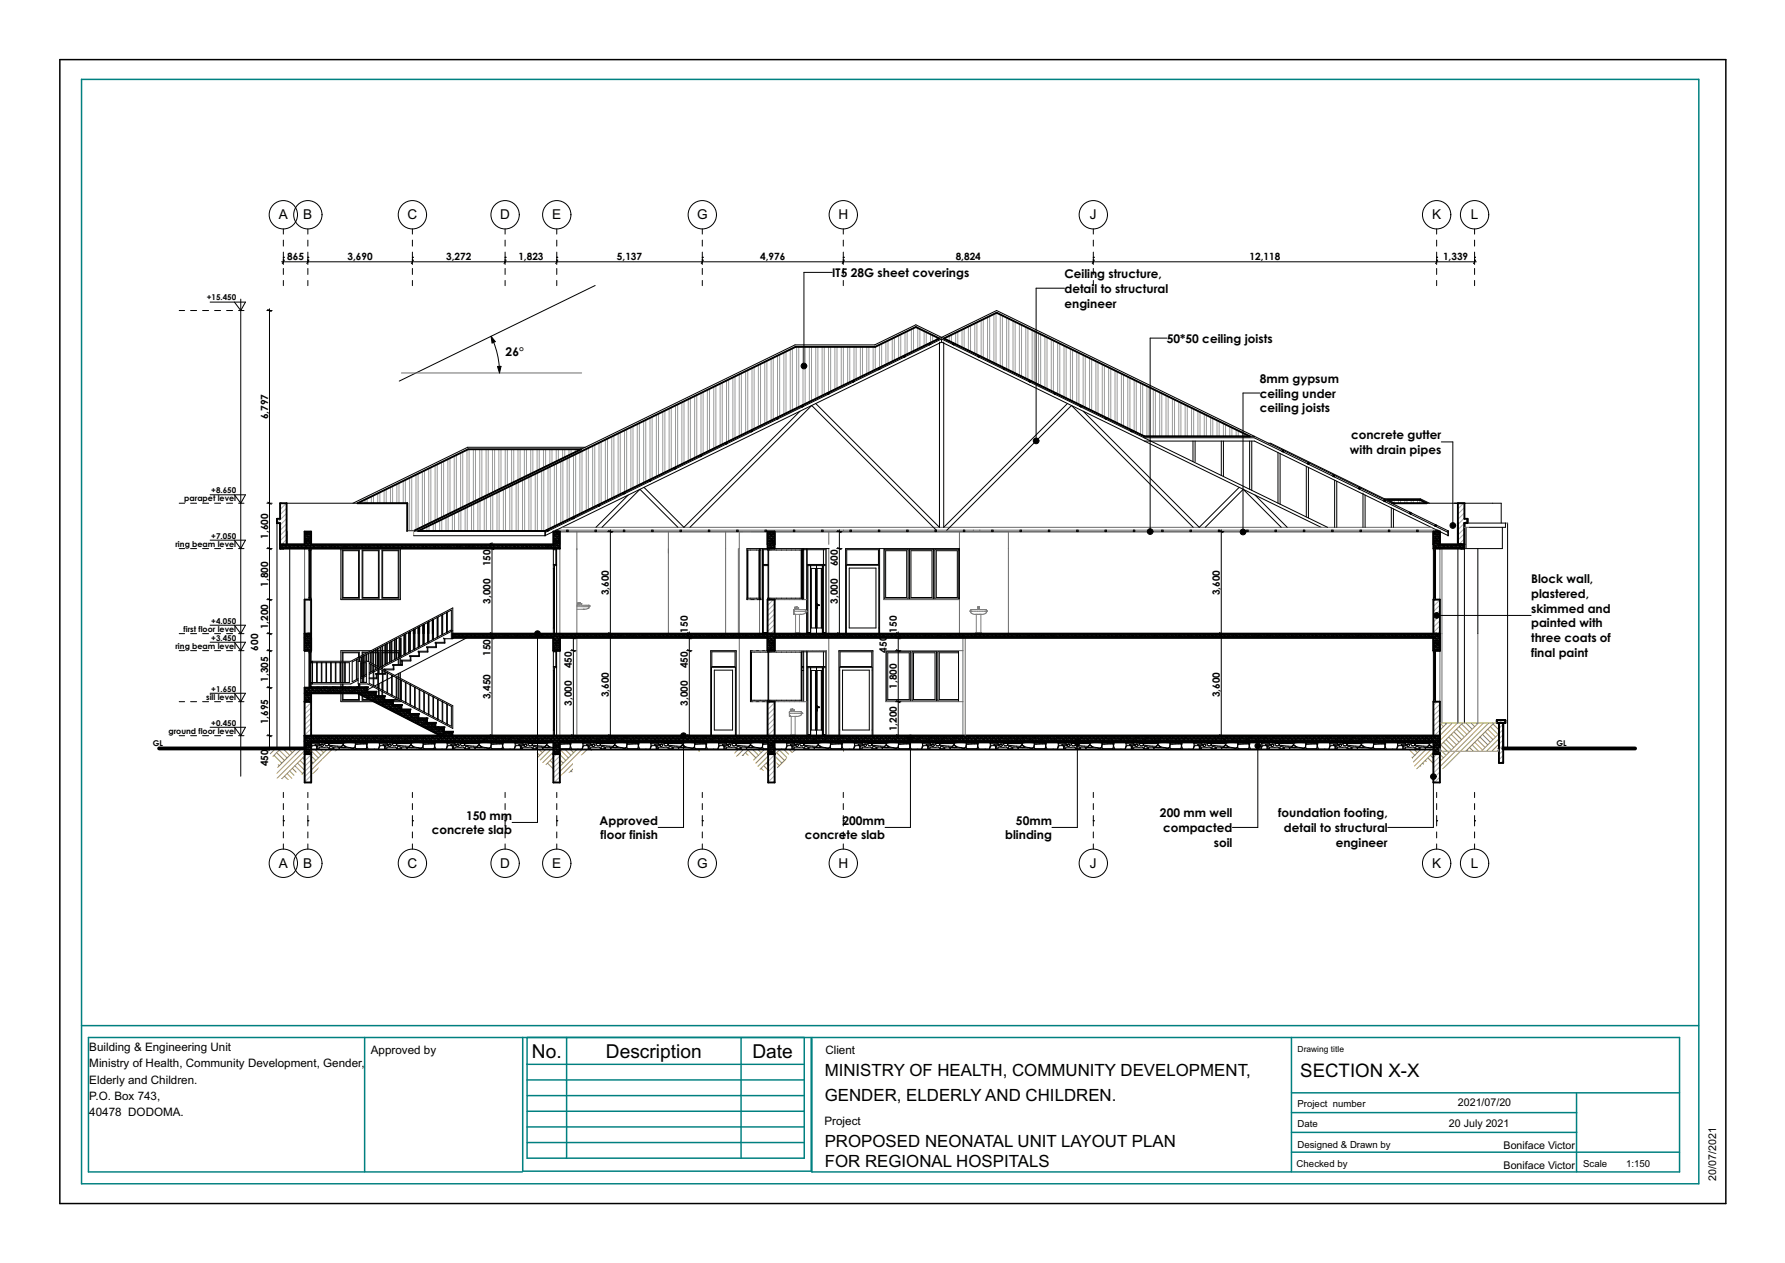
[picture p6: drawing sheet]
<svg xmlns="http://www.w3.org/2000/svg" width="420mm" height="297mm" viewBox="0 0 420 297" stroke-linecap="round" stroke-linejoin="round" font-family="sans-serif">
<defs><g id="words">
<g font-size="4.5">
<text x="125.2" y="248.7">No.</text>
<text x="142.5" y="248.7">Description</text>
<text x="177" y="248.7">Date</text>
</g>
<text font-size="4.4" x="305.9" y="253.2">SECTION X-X</text>
<g font-size="4">
<text x="194" y="253.1">MINISTRY OF HEALTH, COMMUNITY DEVELOPMENT,</text>
<text x="194" y="258.9">GENDER, ELDERLY AND CHILDREN.</text>
<text x="194.1" y="269.8">PROPOSED NEONATAL UNIT LAYOUT PLAN</text>
<text x="194.1" y="274.3">FOR REGIONAL HOSPITALS</text>
</g>
<g font-size="3.2">
<text x="65.6" y="51.5">A</text>
<text x="71.4" y="51.5">B</text>
<text x="95.9" y="51.5">C</text>
<text x="117.7" y="51.5">D</text>
<text x="129.9" y="51.5">E</text>
<text x="164" y="51.5">G</text>
<text x="197.3" y="51.5">H</text>
<text x="256.5" y="51.5">J</text>
<text x="337" y="51.5">K</text>
<text x="346.1" y="51.5">L</text>
<text x="65.6" y="204">A</text>
<text x="71.4" y="204">B</text>
<text x="95.9" y="204">C</text>
<text x="117.7" y="204">D</text>
<text x="129.9" y="204">E</text>
<text x="164" y="204">G</text>
<text x="197.3" y="204">H</text>
<text x="256.5" y="204">J</text>
<text x="337" y="204">K</text>
<text x="346.1" y="204">L</text>
</g>
<g font-size="2.8">
<text x="195.8" y="65.1">IT5</text>
<text x="200.2" y="65.1">28G sheet coverings</text>
<text x="250.5" y="65.4">Ceiling structure,</text>
<text x="250.5" y="68.9">detail to structural</text>
<text x="250.5" y="72.3">engineer</text>
<text x="119" y="83.8">26°</text>
<text x="274.5" y="80.6">50*50 ceiling joists</text>
<text x="296.4" y="90">8mm gypsum</text>
<text x="296.4" y="93.5">ceiling under</text>
<text x="296.4" y="97">ceiling joists</text>
<text x="317.6" y="106.7">with drain pipes</text>
<text x="317.9" y="103.3">concrete gutter</text>
<text x="360.3" y="137.1">Block wall,</text>
<text x="360.3" y="140.6">plastered,</text>
<text x="360.3" y="144.1">skimmed and</text>
<text x="360.3" y="147.5">painted with</text>
<text x="360.3" y="151">three coats of</text>
<text x="360.3" y="154.5">final paint</text>
<text x="101.6" y="196.2">concrete slab</text>
<text x="109.7" y="192.8">150 mm</text>
<text x="141.1" y="193.9">Approved</text>
<text x="141.3" y="197.4">floor finish</text>
<text x="189.3" y="197.4">concrete slab</text>
<text x="198.2" y="193.9">200mm</text>
<text x="236.5" y="197.4">blinding</text>
<text x="239.1" y="193.9">50mm</text>
<text x="272.9" y="192.2">200 mm well</text>
<text x="273.7" y="195.7">compacted</text>
<text x="300.7" y="192.2">foundation footing,</text>
<text x="302.1" y="195.7">detail to structural</text>
<text x="285.6" y="199.1">soil</text>
<text x="314.3" y="199.1">engineer</text>
</g>
<g font-size="2.7">
<text x="21" y="247.2">Building &amp; Engineering Unit</text>
<text x="21" y="251">Ministry of Health, Community Development, Gender,</text>
<text x="87.3" y="247.9">Approved by</text>
<text x="194.2" y="247.8">Client</text>
<text x="21" y="254.8">Elderly and Children.</text>
<text x="21" y="258.6">P.O. Box 743,</text>
<text x="21" y="262.4">40478 DODOMA.</text>
<text x="194" y="264.6">Project</text>
</g>
<g font-size="2.5">
<text x="343" y="260.2">2021/07/20</text>
<text x="340.9" y="265.1">20 July 2021</text>
<text x="353.8" y="270.3">Boniface Victor</text>
<text x="353.8" y="275">Boniface Victor</text>
<text x="403.8" y="277.6" transform="rotate(-90 403.8 277.6)">20/07/2021</text>
</g>
<g font-size="2.4">
<text x="67.6" y="61.2">865</text>
<text x="81.8" y="61.2">3,690</text>
<text x="105" y="61.2">3,272</text>
<text x="122" y="61.2">1,823</text>
<text x="145.2" y="61.2">5,137</text>
<text x="178.9" y="61.2">4,976</text>
<text x="224.9" y="61.2">8,824</text>
<text x="294" y="61.2">12,118</text>
<text x="339.5" y="61.2">1,339</text>
<text x="63.1" y="98.6" transform="rotate(-90 63.1 98.6)">6,797</text>
<text x="63.1" y="126.6" transform="rotate(-90 63.1 126.6)">1,600</text>
<text x="63.1" y="138" transform="rotate(-90 63.1 138)">1,800</text>
<text x="115.4" y="133.2" transform="rotate(-90 115.4 133.2)">150</text>
<text x="197.2" y="133.2" transform="rotate(-90 197.2 133.2)">600</text>
<text x="115.4" y="142" transform="rotate(-90 115.4 142)">3,000</text>
<text x="143.3" y="140" transform="rotate(-90 143.3 140)">3,600</text>
<text x="197.2" y="142" transform="rotate(-90 197.2 142)">3,000</text>
<text x="287" y="140" transform="rotate(-90 287 140)">3,600</text>
<text x="63.1" y="148" transform="rotate(-90 63.1 148)">1,200</text>
<text x="161.9" y="148.8" transform="rotate(-90 161.9 148.8)">150</text>
<text x="211" y="148.8" transform="rotate(-90 211 148.8)">150</text>
<text x="60.7" y="153" transform="rotate(-90 60.7 153)">600</text>
<text x="115.4" y="154.2" transform="rotate(-90 115.4 154.2)">150</text>
<text x="208.7" y="153.5" transform="rotate(-90 208.7 153.5)">450</text>
<text x="63.1" y="160.3" transform="rotate(-90 63.1 160.3)">1,305</text>
<text x="134.6" y="157.2" transform="rotate(-90 134.6 157.2)">450</text>
<text x="161.9" y="157.2" transform="rotate(-90 161.9 157.2)">450</text>
<text x="211" y="162" transform="rotate(-90 211 162)">1,800</text>
<text x="115.4" y="164.5" transform="rotate(-90 115.4 164.5)">3,450</text>
<text x="134.6" y="166" transform="rotate(-90 134.6 166)">3,000</text>
<text x="143.3" y="164" transform="rotate(-90 143.3 164)">3,600</text>
<text x="161.9" y="166" transform="rotate(-90 161.9 166)">3,000</text>
<text x="287" y="164" transform="rotate(-90 287 164)">3,600</text>
<text x="63.1" y="170.3" transform="rotate(-90 63.1 170.3)">1,695</text>
<text x="211" y="172" transform="rotate(-90 211 172)">1,200</text>
<text x="63.1" y="180.2" transform="rotate(-90 63.1 180.2)">450</text>
</g>
<g font-size="2.3">
<text x="305.3" y="260.3">Project number</text>
<text x="305.3" y="270">Designed &amp; Drawn by</text>
<text x="305.3" y="265.1">Date</text>
<text x="305.1" y="274.3">Checked by</text>
<text x="372.5" y="274.3">Scale</text>
<text x="382.6" y="274.3">1:150</text>
</g>
<text font-size="2" x="305.3" y="247.4">Drawing title</text>
<g font-size="1.9">
<text x="48.7" y="70.7">+15.450</text>
<text x="43.3" y="117.9">parapet level</text>
<text x="49.7" y="116">+8.650</text>
<text x="41.3" y="128.6">ring beam level</text>
<text x="49.7" y="126.6">+7.050</text>
<text x="43.2" y="148.6">first floor level</text>
<text x="49.7" y="146.6">+4.050</text>
<text x="41.3" y="152.6">ring beam level</text>
<text x="49.7" y="150.6">+3.450</text>
<text x="48.5" y="164.6">sill level</text>
<text x="49.7" y="162.6">+1.650</text>
<text x="39.6" y="172.6">ground floor level</text>
<text x="49.7" y="170.6">+0.450</text>
<text x="36" y="175.4">GL</text>
<text x="366.2" y="175.4">GL</text>
</g>
<text font-size="1.4" fill="#fff" x="13.8" y="283.3">GSPublisherVersion 0.16.100.100</text>
</g></defs>
<g fill="none" stroke="#bd8b17" stroke-width=".24">
<path d="M331.6 176.3l1.3 1.3M332.1 178.1l.2 .1M332.5 176l1 1M333.7 176l.4 .4M334.5 176l-2.3 2.3M334.7 179.4l.3 .4M335.3 178.8l.4 .3M335.7 176l-3.2 3.2M336 178.2l1.3 1.3M336.6 177.6l.7 .7M337 176l-4.2 4.2M337.2 177l.1 .1"/>
<path d="M337.3 176.9l-4 4M333.5 180.7h.1M334.1 180.1l.2 .2"/>
</g>
<path d="M338.8 176.7h5.9l-1.1 .6a8 8 0 0 1-4.8 3.8z" fill-rule="evenodd" fill="#fff"/>
<path d="M338.8 177.4l.8 .8M338.8 178.6l.2 .2M339.3 176.7l1 .9M340.5 176.7l.4 .3M341.2 176.7l-2.4 2.4M342.4 176.7l-3.6 3.6M343.6 176.7l-4.1 4.2" fill="none" stroke="#bd8b17" stroke-width=".24"/>
<path d="M182.3 176h6.3l-3.1 1.5-1 2.3-1.6 .9z" fill-rule="evenodd" fill="#fff"/>
<path d="M182.5 178l1.5 1.4M182.5 176l-.2 .2M182.7 179.4l.7 .7M182.8 177l1.8 1.8M183.4 176.4l1.8 1.8M183.7 176l-1.3 1.3M184.2 176l1.4 1.4M185.1 178.3l-2.3 2.3M185.4 176l1 1M186.7 176l.3 .4M187.4 176l-1 1" fill="none" stroke="#bd8b17" stroke-width=".24"/>
<path d="M172.8 176h7.9v5.5l-1.9-.4-2.3-3.5-3.7 .4z" fill-rule="evenodd" fill="#fff"/>
<g fill="none" stroke="#bd8b17" stroke-width=".24">
<path d="M173.9 176l-1.1 1.1M174.8 177.6l.1 .2M175.2 176l-1.9 1.9M175.4 177l.7 .6M176 176.4l1.9 1.8M176.4 176l-1.8 1.8M176.9 176l1.6 1.6M178.1 176l1 1M179.3 176l.4 .4M180.1 176l-2.8 2.8M180.3 179.4l.4 .5M180.7 179l-1.9 2"/>
<path d="M180.7 177.8l-2.4 2.5M180.7 176.6l-2.9 2.9M179.1 180.7l.6 .6M179.7 180.1l1 1"/>
</g>
<path d="M131.7 176h8.5l-3.6 1.7-1.8 1.1v2.8l-2.4 .4-.7 .7 .2-3.9z" fill-rule="evenodd" fill="#fff"/>
<g fill="none" stroke="#bd8b17" stroke-width=".24">
<path d="M131.8 177.5l1.3 1.3M131.9 178.8l.6 .6M131.9 176.4l1.8 1.8M132.3 176l-.5 .5M132.7 176l1.6 1.6M134 176l1 1M134.8 179.6l-3.1 3.1M135.2 176l.4 .4M135.9 176l-4.1 4.1M137.2 176l-5.4 5.4M138.4 176l-1.6 1.6M139.2 176.4h.1"/>
<path d="M139.6 176l-.5 .5M140.1 176h.1M131.8 180l.1 .1M134.3 181.3l.4 .3M134.8 180.8l-.9 .9"/>
</g>
<path d="M126.7 176h3.5v5.4l-2.1-1.8-.6-.3-1.2-1.5v-1.4z" fill-rule="evenodd" fill="#fff"/>
<path d="M126.3 176.9l.7 .7M126.7 176.1l.9 .9M127.8 176l.4 .4M128.6 176l-2.1 2.1M128.8 179.4l1.4 1.4M129.4 178.8l.8 .8M129.8 176l-2.7 2.8M130.1 178.2l.1 .2M130.2 178.1l-1.8 1.8M130.2 176.8l-2.6 2.6" fill="none" stroke="#bd8b17" stroke-width=".24"/>
<path d="M62.2 176h9.5v6.6l-1.8-1.2-1.4 2.1-3.6-.5 .5-3.8z" fill-rule="evenodd" fill="#fff"/>
<g fill="none" stroke="#bd8b17" stroke-width=".24">
<path d="M62.4 176l-.1 .1M63.6 176l-.7 .7M64.5 177.6l1.8 1.8M64.9 176l-1.4 1.3M65.1 177l1.8 1.8M65.4 179.7l.3 .4M65.7 176.4l1.8 1.8M66.1 176l-1.9 1.9M66.6 176l1.6 1.6M67.8 176l1 1M69 176l.4 .4M69.8 176l-4.5 4.5"/>
<path d="M70 179.4l1.7 1.7M70.6 178.8l1.1 1.1M71 176l-5.9 5.9M71.2 178.2l.5 .5M71.7 176.5l-6.5 6.5M71.7 177.8l-5.5 5.4M66.3 183.1l.1 .1M66.9 182.5l.9 .9M67.5 181.9l1.2 1.2M68.2 181.3l1 1.1M68.8 180.7l.9 .9M69.4 180.1l1.8 1.8"/>
<path d="M71.7 181.4l-.7 .7"/>
</g>
<path d="M73.2 176h7.3l-2.6 1.1-2 1.5-1.3 2.9-1.4 .7 .2-3.2z" fill-rule="evenodd" fill="#fff"/>
<path d="M73.2 176.6l1.7 1.6M73.3 177.9l1 .9M73.4 179.1l.3 .3M73.4 176l-.2 .2M73.9 176l1.6 1.6M75.1 176l1 1M76.4 176l.3 .4M77.1 176l-3.8 3.8M78.3 176l-5 5.1M79.6 176l-.7 .7M75 180.6l-1.4 1.4" fill="none" stroke="#bd8b17" stroke-width=".24"/>
<!-- layer: Structural - Bearing -->
<path d="M73.2 174.5h57M131.7 174.5h49M182.3 174.5h155" fill="none" stroke="#9d9d9d" stroke-width=".25"/>
<g fill="#fff">
<path d="M337.3 153.3h.1v11.4h-.1z" fill-rule="evenodd"/>
<path d="M337.4 153.5h.4v11h-.4z" fill-rule="evenodd"/>
<path d="M337.6 153h1.2v12h-1.2v-.2h.2v-11.6h-.2z" fill-rule="evenodd"/>
<path d="M338.8 149h.5v21h-.5z" fill-rule="evenodd"/>
<path d="M346.2 149h1.5v21h-1.5z" fill-rule="evenodd"/>
<path d="M337.3 129.3h.1v11.4h-.1z" fill-rule="evenodd"/>
<path d="M337.4 129.5h.4v11h-.4z" fill-rule="evenodd"/>
<path d="M337.6 129h1.2v12h-1.2v-.2h.2v-11.6h-.2z" fill-rule="evenodd"/>
<path d="M338.8 129h.5v20h-.5z" fill-rule="evenodd"/>
<path d="M344.6 129h3.1v20h-1.5v21h-1.6z" fill-rule="evenodd"/>
<path d="M339.3 129h3.7v41h-3.7z" fill-rule="evenodd"/>
<path d="M344.6 124h.4v5h-.4z" fill-rule="evenodd"/>
<path d="M345 124h8.5v5h-8.5z" fill-rule="evenodd"/>
<path d="M347.7 129h5.8v-5h.7v-1h.5v53h-1v-6h.5v-.7h-2v.7h-4.5z" fill-rule="evenodd"/>
<path d="M352.4 170h.3v6h-.3z" fill-rule="evenodd"/>
<path d="M343 129h1.6v41h-1.6z" fill-rule="evenodd"/>
<path d="M229 124.6h1.5v.4h-1.5z" fill-rule="evenodd"/>
<path d="M174.5 150h.2v23h-.2z" fill-rule="evenodd"/>
<path d="M173.9 150h.6v23h-.6z" fill-rule="evenodd"/>
<path d="M130.5 157h.5v16h-.5z" fill-rule="evenodd"/>
<path d="M130.2 153.3h.8v3.4h-.8z" fill-rule="evenodd"/>
<path d="M130.2 157.7h.3v14h-.3z" fill-rule="evenodd"/>
<path d="M188.7 153h.4v.3h-.4z" fill-rule="evenodd"/>
<path d="M188.7 156.7h.4v.3h-.4z" fill-rule="evenodd"/>
<path d="M188.7 157h.4v.7h-.4z" fill-rule="evenodd"/>
<path d="M188.7 157.7h.4v7.3h-.4z" fill-rule="evenodd"/>
<path d="M188.7 153.3h.4v3.4h-.4z" fill-rule="evenodd"/>
<path d="M189.8 153.3l.1 19.7z" fill-rule="evenodd"/>
<path d="M189.1 153.3h.7v19.7v-8h-.7z" fill-rule="evenodd"/>
<path d="M190.1 157h.6v15.7h-.6z" fill-rule="evenodd"/>
<path d="M190.7 157l.1 16z" fill-rule="evenodd"/>
<path d="M189.9 172.7h.8v.3h-.8z" fill-rule="evenodd"/>
<path d="M193.8 153.3h.5v3.4h-.5z" fill-rule="evenodd"/>
<path d="M193.8 157h.5v15.7h-.5z" fill-rule="evenodd"/>
<path d="M194.3 153.3l.1 19.7z" fill-rule="evenodd"/>
<path d="M193.5 157l.1 16z" fill-rule="evenodd"/>
<path d="M193.6 172.7h.7v.3h-.7z" fill-rule="evenodd"/>
<path d="M189.8 153h4.6v.3h-4.6z" fill-rule="evenodd"/>
<path d="M189.1 153h.7v.3h-.7z" fill-rule="evenodd"/>
<path d="M189.9 156.7h4.4v.3h-4.4z" fill-rule="evenodd"/>
<path d="M192.2 165.9v1.3z" fill-rule="evenodd"/>
<path d="M192.2 165.9l.1 1.3z" fill-rule="evenodd"/>
<path d="M192.7 166.3v.1z" fill-rule="evenodd"/>
<path d="M192.7 166.3v.1z" fill-rule="evenodd"/>
<path d="M192.7 166.3v.1z" fill-rule="evenodd"/>
<path d="M192.3 166.3v.1z" fill-rule="evenodd"/>
<path d="M192.2 166.8v.3z" fill-rule="evenodd"/>
<path d="M192.3 166.4h.3z" fill-rule="evenodd"/>
<path d="M192.3 166.4h.3z" fill-rule="evenodd"/>
<path d="M192.3 166.3l.3 .1z" fill-rule="evenodd"/>
<path d="M192.3 166.3h.3z" fill-rule="evenodd"/>
<path d="M192.3 166.3h.3z" fill-rule="evenodd"/>
<path d="M192.3 166.3h.3z" fill-rule="evenodd"/>
<path d="M193.2 157.7l.1 14z" fill-rule="evenodd"/>
<path d="M193.3 157.7h.2v14h-.2z" fill-rule="evenodd"/>
<path d="M192.1 157.7h.2v8.6l-.1-.4 .1 5.8h-.2z" fill-rule="evenodd"/>
<path d="M192.1 171.7h1.4v1.3h-1.4z" fill-rule="evenodd"/>
<path d="M192.1 157h1.4v.7h-1.4z" fill-rule="evenodd"/>
<path d="M192.3 157.7h.9v14h-.9v-5.3h.5l-.5-.1z" fill-rule="evenodd"/>
<path d="M190.8 157.7h.1v14h-.1z" fill-rule="evenodd"/>
<path d="M191.9 157.7l.1 14z" fill-rule="evenodd"/>
<path d="M192 157.7h.1v14h-.1z" fill-rule="evenodd"/>
<path d="M190.8 171.7h1.3v1.3h-1.3z" fill-rule="evenodd"/>
<path d="M190.8 157h1.3v.7h-1.3z" fill-rule="evenodd"/>
<path d="M190.9 157.7h1v14h-1z" fill-rule="evenodd"/>
<path d="M189.9 153.3h3.9v3.4h-3.9z" fill-rule="evenodd"/>
<path d="M189.9 157h.2v15.7h-.2z" fill-rule="evenodd"/>
<path d="M193.6 157h.2v15.7h-.2z" fill-rule="evenodd"/>
<path d="M176.7 153.3l.1 11.4z" fill-rule="evenodd"/>
<path d="M176.6 153.3h.1v11.4h-.1z" fill-rule="evenodd"/>
<path d="M180.2 153h.4v.3h-.4z" fill-rule="evenodd"/>
<path d="M178.9 153h1.3v.3h-1.3z" fill-rule="evenodd"/>
<path d="M177.4 153h1.5v.3h-1.5z" fill-rule="evenodd"/>
<path d="M176.6 153h.8v.3h-.8z" fill-rule="evenodd"/>
<path d="M180.2 164.7h.4v.3h-.4z" fill-rule="evenodd"/>
<path d="M178.9 164.7h1.3v.3h-1.3z" fill-rule="evenodd"/>
<path d="M177.4 164.7h1.5v.3h-1.5z" fill-rule="evenodd"/>
<path d="M176.6 164.7h.8v.3h-.8z" fill-rule="evenodd"/>
<path d="M180.3 153.3h.4v11.4h-.4z" fill-rule="evenodd"/>
<path d="M179 153.3h1.3v11.4h-1.3z" fill-rule="evenodd"/>
<path d="M177.5 153.3h1.5v11.4h-1.5z" fill-rule="evenodd"/>
<path d="M176.8 153.3h.7v11.4h-.7z" fill-rule="evenodd"/>
<path d="M188.5 153.3l.1 11.4z" fill-rule="evenodd"/>
<path d="M188.6 153.3l.1 11.4z" fill-rule="evenodd"/>
<path d="M188.2 153h.5v.3h-.5z" fill-rule="evenodd"/>
<path d="M187.2 153h1v.3h-1z" fill-rule="evenodd"/>
<path d="M186.2 153h1v.3h-1z" fill-rule="evenodd"/>
<path d="M185.1 153h1.1v.3h-1.1z" fill-rule="evenodd"/>
<path d="M183.9 153h1.2v.3h-1.2z" fill-rule="evenodd"/>
<path d="M182.7 153h1.2v.3h-1.2z" fill-rule="evenodd"/>
<path d="M181.4 153h1.3v.3h-1.3z" fill-rule="evenodd"/>
<path d="M181 153h.4v.3h-.4z" fill-rule="evenodd"/>
<path d="M188.2 164.7h.5v.3h-.5z" fill-rule="evenodd"/>
<path d="M187.2 164.7h1v.3h-1z" fill-rule="evenodd"/>
<path d="M186.2 164.7h1v.3h-1z" fill-rule="evenodd"/>
<path d="M185.1 164.7h1.1v.3h-1.1z" fill-rule="evenodd"/>
<path d="M183.9 164.7h1.2v.3h-1.2z" fill-rule="evenodd"/>
<path d="M182.7 164.7h1.2v.3h-1.2z" fill-rule="evenodd"/>
<path d="M181.4 164.7h1.3v.3h-1.3z" fill-rule="evenodd"/>
<path d="M181 164.7h.4v.3h-.4z" fill-rule="evenodd"/>
<path d="M188.1 153.3h.4v11.4h-.4z" fill-rule="evenodd"/>
<path d="M187.1 153.3h1v11.4h-1z" fill-rule="evenodd"/>
<path d="M186.1 153.3h1v11.4h-1z" fill-rule="evenodd"/>
<path d="M185 153.3h1.1v11.4h-1.1z" fill-rule="evenodd"/>
<path d="M183.8 153.3h1.2v11.4h-1.2z" fill-rule="evenodd"/>
<path d="M182.6 153.3h1.2v11.4h-1.2z" fill-rule="evenodd"/>
<path d="M181.3 153.3h1.3v11.4h-1.3z" fill-rule="evenodd"/>
<path d="M180.9 153.3h.4v11.4h-.4z" fill-rule="evenodd"/>
<path d="M182.3 165h.9v8h-.9z" fill-rule="evenodd"/>
<path d="M183.2 165h1.3v8h-1.3z" fill-rule="evenodd"/>
<path d="M184.5 165h1.3v8h-1.3z" fill-rule="evenodd"/>
<path d="M185.8 168.5h.4l-.1 4.5h-.3z" fill-rule="evenodd"/>
<path d="M185.8 165h1.2v2.3h-.7v-.3l.6 .1v-.2h-.6v-.1l.2-.1-.5 .1v.5h-.2z" fill-rule="evenodd"/>
<path d="M187.1 168.5l1-.1v4.6h-.9l-.1-.2z" fill-rule="evenodd"/>
<path d="M187 165h1.1v2.3h-1.1z" fill-rule="evenodd"/>
<path d="M188.1 165h1.1v8h-1.1v-4.6l.6-.7-.2-.4h-.4z" fill-rule="evenodd"/>
<path d="M189.2 165h.6v8h-.6z" fill-rule="evenodd"/>
<path d="M194.9 150l.1 23z" fill-rule="evenodd"/>
<path d="M194.3 150h.6v23h-.5z" fill-rule="evenodd"/>
<path d="M194.4 153v20z" fill-rule="evenodd"/>
<path d="M182.3 150h.9v3h-.9z" fill-rule="evenodd"/>
<path d="M183.2 150h1.3v3h-1.3z" fill-rule="evenodd"/>
<path d="M184.5 150h1.3v3h-1.3z" fill-rule="evenodd"/>
<path d="M185.8 150h1.2v3h-1.2z" fill-rule="evenodd"/>
<path d="M187 150h1.1v3h-1.1z" fill-rule="evenodd"/>
<path d="M188.1 150h1.1v3h-1.1z" fill-rule="evenodd"/>
<path d="M189.2 150h1v3h-1z" fill-rule="evenodd"/>
<path d="M190.2 150h1v3h-1z" fill-rule="evenodd"/>
<path d="M191.2 150h.8v3h-.8z" fill-rule="evenodd"/>
<path d="M192 150h.9v3h-.9z" fill-rule="evenodd"/>
<path d="M192.9 150h.7v3h-.7z" fill-rule="evenodd"/>
<path d="M193.6 150h.7v3h-.7z" fill-rule="evenodd"/>
<path d="M174.7 150h.5v23h-.5z" fill-rule="evenodd"/>
<path d="M175.2 150h1.6v3h-.2v12h.2v8h-1.6z" fill-rule="evenodd"/>
<path d="M176.8 150h1.5v3h-1.5z" fill-rule="evenodd"/>
<path d="M178.3 150h1.5v3h-1.5z" fill-rule="evenodd"/>
<path d="M179.8 150h.8v3h-.8z" fill-rule="evenodd"/>
<path d="M176.8 165h1.5v8h-1.5z" fill-rule="evenodd"/>
<path d="M178.3 165h1.5v8h-1.5z" fill-rule="evenodd"/>
<path d="M179.8 165h.8v8h-.8z" fill-rule="evenodd"/>
<path d="M208.4 153.3h.2v11.4h-.2z" fill-rule="evenodd"/>
<path d="M214.3 153.3h.3v11.4h-.3z" fill-rule="evenodd"/>
<path d="M220.3 153.3h.4v11.4h-.4z" fill-rule="evenodd"/>
<path d="M208.4 164.7h.2v.1h5.7v-.1h.3v.1h5.7v-.1h.4v.1h4.7v.2h-17z" fill-rule="evenodd"/>
<path d="M208.4 153h17v.2h-4.7v.1h-.4v-.1h-5.7v.1h-.3v-.1h-5.7v.1h-.2z" fill-rule="evenodd"/>
<path d="M220.7 153.5h.3v11h-.3z" fill-rule="evenodd"/>
<path d="M220.7 164.5h4.8v.3h-4.8z" fill-rule="evenodd"/>
<path d="M220.7 153.2h4.8v.3h-4.8z" fill-rule="evenodd"/>
<path d="M221 153.5h4.4v11h-4.4z" fill-rule="evenodd"/>
<path d="M220 153.5h.3v11h-.3z" fill-rule="evenodd"/>
<path d="M214.6 153.5h.3v11h-.3z" fill-rule="evenodd"/>
<path d="M214.6 164.5h5.7v.3h-5.7z" fill-rule="evenodd"/>
<path d="M214.6 153.2h5.7v.3h-5.7z" fill-rule="evenodd"/>
<path d="M214.9 153.5h5.1v11h-5.1z" fill-rule="evenodd"/>
<path d="M213.9 153.5h.4v11h-.4z" fill-rule="evenodd"/>
<path d="M208.6 153.5h.3v11h-.3z" fill-rule="evenodd"/>
<path d="M208.6 164.5h5.7v.3h-5.7z" fill-rule="evenodd"/>
<path d="M208.6 153.2h5.7v.3h-5.7z" fill-rule="evenodd"/>
<path d="M208.9 153.5h5v11h-5z" fill-rule="evenodd"/>
<path d="M225.4 153h1.2v12h-1.2l.1-.2v-11.6h-.1z" fill-rule="evenodd"/>
<path d="M195 150h31.6v3h-18.2v12h18.2v8h-21.2v-20h-8v20h-2.4z" fill-rule="evenodd"/>
<path d="M173 153.3h.2v19.7h-.2z" fill-rule="evenodd"/>
<path d="M167.2 153.3h.3l-.1 19.7h-.2z" fill-rule="evenodd"/>
<path d="M167.2 153h6v.3h-6z" fill-rule="evenodd"/>
<path d="M167.5 156.7h5.5v.2h-5.5z" fill-rule="evenodd"/>
<path d="M167.4 157.6h.7v14.1h-.7z" fill-rule="evenodd"/>
<path d="M172.4 157.6h.6v14.1h-.6z" fill-rule="evenodd"/>
<path d="M167.4 171.7h5.6v1.3h-5.6z" fill-rule="evenodd"/>
<path d="M167.4 156.9h5.6v.7h-5.6z" fill-rule="evenodd"/>
<path d="M168.1 157.6h4.3v14.1h-4.3z" fill-rule="evenodd"/>
<path d="M167.5 153.3h5.5v3.4h-5.5z" fill-rule="evenodd"/>
<path d="M205.1 153.3h.3v19.7h-.2z" fill-rule="evenodd"/>
<path d="M197.4 153.3h.3l-.1 19.7h-.2z" fill-rule="evenodd"/>
<path d="M197.4 153h8v.3h-8z" fill-rule="evenodd"/>
<path d="M197.7 156.7h7.4v.2h-7.4z" fill-rule="evenodd"/>
<path d="M197.6 157.6h.6v14.1h-.6z" fill-rule="evenodd"/>
<path d="M204.5 157.6h.7v14.1h-.7z" fill-rule="evenodd"/>
<path d="M197.6 171.7h7.6v1.3h-7.6z" fill-rule="evenodd"/>
<path d="M197.6 156.9h7.6v.7h-7.6z" fill-rule="evenodd"/>
<path d="M198.2 157.6h6.3v14.1h-6.3z" fill-rule="evenodd"/>
<path d="M197.7 153.3h7.4v3.4h-7.4z" fill-rule="evenodd"/>
<path d="M173.9 129h.6v20h-.6z" fill-rule="evenodd"/>
<path d="M174.5 129h.2v20h-.2z" fill-rule="evenodd"/>
<path d="M179 129h.4v12h-.4z" fill-rule="evenodd"/>
<path d="M174.5 125h.2v3h-.2z" fill-rule="evenodd"/>
<path d="M173.9 125h.6v3h-.6z" fill-rule="evenodd"/>
<path d="M130.5 133h.5v16h-.5z" fill-rule="evenodd"/>
<path d="M130.2 129.3h.8v3.4h-.8z" fill-rule="evenodd"/>
<path d="M130.2 133.7h.3v14h-.3z" fill-rule="evenodd"/>
<path d="M189.8 129.3l.1 19.7z" fill-rule="evenodd"/>
<path d="M189.1 129.3h.7v19.7v-8h-.7z" fill-rule="evenodd"/>
<path d="M190.1 133h.6v15.7h-.6z" fill-rule="evenodd"/>
<path d="M190.7 133l.1 16z" fill-rule="evenodd"/>
<path d="M189.9 148.7h.8v.3h-.8z" fill-rule="evenodd"/>
<path d="M193.8 129.3h.5v3.4h-.5z" fill-rule="evenodd"/>
<path d="M193.8 133h.5v15.7h-.5z" fill-rule="evenodd"/>
<path d="M194.3 129.3l.1 19.7z" fill-rule="evenodd"/>
<path d="M193.5 133l.1 16z" fill-rule="evenodd"/>
<path d="M193.6 148.7h.7v.3h-.7z" fill-rule="evenodd"/>
<path d="M189.8 129h4.6v.3h-4.6z" fill-rule="evenodd"/>
<path d="M189.1 129h.7v.3h-.7z" fill-rule="evenodd"/>
<path d="M189.9 132.7h4.4v.3h-4.4z" fill-rule="evenodd"/>
<path d="M192.2 141.9v1.3z" fill-rule="evenodd"/>
<path d="M192.2 141.9l.1 1.3z" fill-rule="evenodd"/>
<path d="M192.7 142.3v.1z" fill-rule="evenodd"/>
<path d="M192.7 142.3v.1z" fill-rule="evenodd"/>
<path d="M192.7 142.3v.1z" fill-rule="evenodd"/>
<path d="M192.3 142.3v.1z" fill-rule="evenodd"/>
<path d="M192.2 142.8v.3z" fill-rule="evenodd"/>
<path d="M192.3 142.4h.3z" fill-rule="evenodd"/>
<path d="M192.3 142.4h.3z" fill-rule="evenodd"/>
<path d="M192.3 142.3l.3 .1z" fill-rule="evenodd"/>
<path d="M192.3 142.3h.3z" fill-rule="evenodd"/>
<path d="M192.3 142.3h.3z" fill-rule="evenodd"/>
<path d="M192.3 142.3h.3z" fill-rule="evenodd"/>
<path d="M193.2 133.7l.1 14z" fill-rule="evenodd"/>
<path d="M193.3 133.7h.2v14h-.2z" fill-rule="evenodd"/>
<path d="M192.1 133.7h.2v8.6l-.1-.4 .1 5.8h-.2z" fill-rule="evenodd"/>
<path d="M192.1 147.7h1.4v1.3h-1.4z" fill-rule="evenodd"/>
<path d="M192.1 133h1.4v.7h-1.4z" fill-rule="evenodd"/>
<path d="M192.3 133.7h.9v14h-.9v-5.3h.5l-.5-.1z" fill-rule="evenodd"/>
<path d="M190.8 133.7h.1v14h-.1z" fill-rule="evenodd"/>
<path d="M191.9 133.7l.1 14z" fill-rule="evenodd"/>
<path d="M192 133.7h.1v14h-.1z" fill-rule="evenodd"/>
<path d="M190.8 147.7h1.3v1.3h-1.3z" fill-rule="evenodd"/>
<path d="M190.8 133h1.3v.7h-1.3z" fill-rule="evenodd"/>
<path d="M190.9 133.7h1v14h-1z" fill-rule="evenodd"/>
<path d="M189.9 129.3h3.9v3.4h-3.9z" fill-rule="evenodd"/>
<path d="M189.9 133h.2v15.7h-.2z" fill-rule="evenodd"/>
<path d="M193.6 133h.2v15.7h-.2z" fill-rule="evenodd"/>
<path d="M178.6 129.3h.1v11.4h-.1z" fill-rule="evenodd"/>
<path d="M178.7 129.3h.3v11.4h-.3z" fill-rule="evenodd"/>
<path d="M175.9 129.3l.1 11.4z" fill-rule="evenodd"/>
<path d="M175.7 129.3h.2v11.4h-.2z" fill-rule="evenodd"/>
<path d="M178 129h.7v.3h-.7z" fill-rule="evenodd"/>
<path d="M176.6 129h1.4v.3h-1.4z" fill-rule="evenodd"/>
<path d="M175.7 129h.9v.3h-.9z" fill-rule="evenodd"/>
<path d="M178.7 129h.3v.3h-.3z" fill-rule="evenodd"/>
<path d="M178 140.7h.5v.3h-.5z" fill-rule="evenodd"/>
<path d="M176.6 140.7h1.4v.3h-1.4z" fill-rule="evenodd"/>
<path d="M175.7 140.7h.9v.3h-.9z" fill-rule="evenodd"/>
<path d="M178.7 140.7h.3v.3h-.3z" fill-rule="evenodd"/>
<path d="M178.1 129.3h.5v11.4h-.5z" fill-rule="evenodd"/>
<path d="M176.7 129.3h1.4v11.4h-1.4z" fill-rule="evenodd"/>
<path d="M176 129.3h.7v11.4h-.7z" fill-rule="evenodd"/>
<path d="M188.5 129.3l.1 11.4z" fill-rule="evenodd"/>
<path d="M188.6 129.3l.1 11.4z" fill-rule="evenodd"/>
<path d="M188.2 129h.5v.3h-.5z" fill-rule="evenodd"/>
<path d="M187.2 129h1v.3h-1z" fill-rule="evenodd"/>
<path d="M186.2 129h1v.3h-1z" fill-rule="evenodd"/>
<path d="M185.1 129h1.1v.3h-1.1z" fill-rule="evenodd"/>
<path d="M183.9 129h1.2v.3h-1.2z" fill-rule="evenodd"/>
<path d="M182.7 129h1.2v.3h-1.2z" fill-rule="evenodd"/>
<path d="M181.4 129h1.3v.3h-1.3z" fill-rule="evenodd"/>
<path d="M181 129h.4v.3h-.4z" fill-rule="evenodd"/>
<path d="M188.2 140.7h.5v.3h-.5z" fill-rule="evenodd"/>
<path d="M187.2 140.7h1v.3h-1z" fill-rule="evenodd"/>
<path d="M186.2 140.7h1v.3h-1z" fill-rule="evenodd"/>
<path d="M185.1 140.7h1.1v.3h-1.1z" fill-rule="evenodd"/>
<path d="M183.9 140.7h1.2v.3h-1.2z" fill-rule="evenodd"/>
<path d="M182.7 140.7h1.2v.3h-1.2z" fill-rule="evenodd"/>
<path d="M181.4 140.7h1.3v.3h-1.3z" fill-rule="evenodd"/>
<path d="M181 140.7h.4v.3h-.4z" fill-rule="evenodd"/>
<path d="M188.1 129.3h.4v11.4h-.4z" fill-rule="evenodd"/>
<path d="M187.1 129.3h1v11.4h-1z" fill-rule="evenodd"/>
<path d="M186.1 129.3h1v11.4h-1z" fill-rule="evenodd"/>
<path d="M185 129.3h1.1v11.4h-1.1z" fill-rule="evenodd"/>
<path d="M183.8 129.3h1.2v11.4h-1.2z" fill-rule="evenodd"/>
<path d="M182.6 129.3h1.2v11.4h-1.2z" fill-rule="evenodd"/>
<path d="M181.3 129.3h1.3v11.4h-1.3z" fill-rule="evenodd"/>
<path d="M180.9 129.3h.4v11.4h-.4z" fill-rule="evenodd"/>
<path d="M182.3 141h.9v8h-.9z" fill-rule="evenodd"/>
<path d="M183.2 141h1.3v8h-1.3z" fill-rule="evenodd"/>
<path d="M184.5 141h1.3v8h-1.3z" fill-rule="evenodd"/>
<path d="M185.8 141h1.2v2.3h-.2v1.2h.2v4.5h-1.2z" fill-rule="evenodd"/>
<path d="M187 141h1.1v2.3h-.8v-.3l.6 .1v-.2h-.6v-.1l.3-.1-.6 .1v.5z" fill-rule="evenodd"/>
<path d="M187 144.5h.2l-.1 4.5h-.1z" fill-rule="evenodd"/>
<path d="M188.1 144.5v4.3z" fill-rule="evenodd"/>
<path d="M188.1 144.5l1.1-.2v4.7h-1l-.1-.2z" fill-rule="evenodd"/>
<path d="M188.1 141h1.1v2.3h-1.1z" fill-rule="evenodd"/>
<path d="M189.2 141h.6v8h-.6v-4.7a.69 .69 0 0 0 .5-.8l-.5-.2z" fill-rule="evenodd"/>
<path d="M175.2 129h.5v12h1.1v8h-1.6z" fill-rule="evenodd"/>
<path d="M176.8 141h1.5v8h-1.5z" fill-rule="evenodd"/>
<path d="M178.3 141h.4v8h-.4z" fill-rule="evenodd"/>
<path d="M178.7 141h.7v8h-.7z" fill-rule="evenodd"/>
<path d="M174.7 129h.5v20h-.5z" fill-rule="evenodd"/>
<path d="M194.9 129l.1 20z" fill-rule="evenodd"/>
<path d="M194.4 129h.5v20h-.5z" fill-rule="evenodd"/>
<path d="M194.4 129v20z" fill-rule="evenodd"/>
<path d="M194.9 125l.1 3z" fill-rule="evenodd"/>
<path d="M194.3 125h.6v3h-.6z" fill-rule="evenodd"/>
<path d="M193.6 125h.7v3h-.7z" fill-rule="evenodd"/>
<path d="M192.9 125h.7v3h-.7z" fill-rule="evenodd"/>
<path d="M192 125h.9v3h-.9z" fill-rule="evenodd"/>
<path d="M191.2 125h.8v3h-.8z" fill-rule="evenodd"/>
<path d="M190.2 125h1v3h-1z" fill-rule="evenodd"/>
<path d="M189.2 125h1v3h-1z" fill-rule="evenodd"/>
<path d="M188.1 125h1.1v3h-1.1z" fill-rule="evenodd"/>
<path d="M187 125h1.1v3h-1.1z" fill-rule="evenodd"/>
<path d="M185.8 125h1.2v3h-1.2z" fill-rule="evenodd"/>
<path d="M184.5 125h1.3v3h-1.3z" fill-rule="evenodd"/>
<path d="M183.2 125h1.3v3h-1.3z" fill-rule="evenodd"/>
<path d="M182.3 125h.9v3h-.9z" fill-rule="evenodd"/>
<path d="M179.8 125h.8v3h-.8z" fill-rule="evenodd"/>
<path d="M178.3 125h1.5v3h-1.5z" fill-rule="evenodd"/>
<path d="M176.8 125h1.5v3h-1.5z" fill-rule="evenodd"/>
<path d="M175.2 125h1.6v3h-1.6z" fill-rule="evenodd"/>
<path d="M174.7 125h.5v3h-.5z" fill-rule="evenodd"/>
<path d="M195 129h4v20h-4z" fill-rule="evenodd"/>
<path d="M195 125h30.8v3h-30.8z" fill-rule="evenodd"/>
<path d="M179.5 133l.1 15.7z" fill-rule="evenodd"/>
<path d="M179.5 129.3l.1 3.4z" fill-rule="evenodd"/>
<path d="M179.4 129.3l.1 19.7z" fill-rule="evenodd"/>
<path d="M179.5 148.7h1.1v.3h-1.1z" fill-rule="evenodd"/>
<path d="M179.4 129h1.2v.3h-1.2z" fill-rule="evenodd"/>
<path d="M179.5 132.7h1.2v.3h-1.2z" fill-rule="evenodd"/>
<path d="M179.6 129.3h1.1v3.4h-1.1z" fill-rule="evenodd"/>
<path d="M179.6 133h1.1l-.1 15.7h-1z" fill-rule="evenodd"/>
<path d="M225.6 129.3h.2v11.4h-.2z" fill-rule="evenodd"/>
<path d="M207.9 129.3h.2v11.4h-.2z" fill-rule="evenodd"/>
<path d="M213.7 129.3h.3v11.4h-.3z" fill-rule="evenodd"/>
<path d="M219.6 129.3h.4v11.4h-.4z" fill-rule="evenodd"/>
<path d="M207.9 140.7h.2v.1h5.6v-.1h.3v.1h5.6v-.1h.4v.1h5.6v-.1h.2v.3h-17.9z" fill-rule="evenodd"/>
<path d="M207.9 129h17.9v.3h-.2v-.1h-5.6v.1h-.4v-.1h-5.6v.1h-.3v-.1h-5.6v.1h-.2z" fill-rule="evenodd"/>
<path d="M225.3 129.5h.3v11h-.3z" fill-rule="evenodd"/>
<path d="M220 129.5h.3v11h-.3z" fill-rule="evenodd"/>
<path d="M220 140.5h5.6v.3h-5.6z" fill-rule="evenodd"/>
<path d="M220 129.2h5.6v.3h-5.6z" fill-rule="evenodd"/>
<path d="M220.3 129.5h5v11h-5z" fill-rule="evenodd"/>
<path d="M219.3 129.5h.3v11h-.3z" fill-rule="evenodd"/>
<path d="M214 129.5h.3v11h-.3z" fill-rule="evenodd"/>
<path d="M214 140.5h5.6v.3h-5.6z" fill-rule="evenodd"/>
<path d="M214 129.2h5.6v.3h-5.6z" fill-rule="evenodd"/>
<path d="M214.3 129.5h5v11h-5z" fill-rule="evenodd"/>
<path d="M213.3 129.5h.4v11h-.4z" fill-rule="evenodd"/>
<path d="M208.1 129.5h.3v11h-.3z" fill-rule="evenodd"/>
<path d="M208.1 140.5h5.6v.3h-5.6z" fill-rule="evenodd"/>
<path d="M208.1 129.2h5.6v.3h-5.6z" fill-rule="evenodd"/>
<path d="M208.4 129.5h4.9v11h-4.9z" fill-rule="evenodd"/>
<path d="M206.7 129.3h.3v19.7h-.2z" fill-rule="evenodd"/>
<path d="M199 129.3h.2l-.1 19.7h-.1z" fill-rule="evenodd"/>
<path d="M199 129h8v.3h-8z" fill-rule="evenodd"/>
<path d="M199.2 132.7h7.5v.2h-7.5z" fill-rule="evenodd"/>
<path d="M199.1 133.6h.7v14.1h-.7z" fill-rule="evenodd"/>
<path d="M206.1 133.6h.7v14.1h-.7z" fill-rule="evenodd"/>
<path d="M199.1 147.7h7.7v1.3h-7.7z" fill-rule="evenodd"/>
<path d="M199.1 132.9h7.7v.7h-7.7z" fill-rule="evenodd"/>
<path d="M199.8 133.6h6.3v14.1h-6.3z" fill-rule="evenodd"/>
<path d="M199.2 129.3h7.5v3.4h-7.5z" fill-rule="evenodd"/>
<path d="M172.3 125h1.6v3h-1.6z" fill-rule="evenodd"/>
<path d="M178.5 140.7h.2v.3h-.2z" fill-rule="evenodd"/>
<path d="M188.8 129.3l.1 11.4z" fill-rule="evenodd"/>
<path d="M188.9 129.3h.2v11.4h-.2z" fill-rule="evenodd"/>
<path d="M188.7 129h.2v.3h-.2z" fill-rule="evenodd"/>
<path d="M188.9 129h.2v.3h-.2z" fill-rule="evenodd"/>
<path d="M188.7 140.7h.2v.3h-.2z" fill-rule="evenodd"/>
<path d="M188.9 140.7h.2v.3h-.2z" fill-rule="evenodd"/>
<path d="M188.7 129.3h.1v11.4h-.1z" fill-rule="evenodd"/>
<path d="M198.5 124.6h1.5v.4h-1.5z" fill-rule="evenodd"/>
<path d="M226.6 150h.5v23h-.5z" fill-rule="evenodd"/>
<path d="M230.2 142.7h.1z" fill-rule="evenodd"/>
<path d="M225.8 125h11.5v3h-11.5z" fill-rule="evenodd"/>
<path d="M131 129h.7v20h-.7z" fill-rule="evenodd"/>
<path d="M170.7 125h1.6v3h-1.6z" fill-rule="evenodd"/>
<path d="M173.7 129.3h.2v19.7h-.2z" fill-rule="evenodd"/>
<path d="M173.7 129h.2v.3h-.2z" fill-rule="evenodd"/>
<path d="M157.3 125h13.4v3h-13.4z" fill-rule="evenodd"/>
<path d="M65.2 123h.7v6h2.3v47h-3z" fill-rule="evenodd"/>
<path d="M344.6 123h1.2v1h-1.2z" fill-rule="evenodd"/>
<path d="M345.8 123h8.4v1h-8.4z" fill-rule="evenodd"/>
</g>
<!-- layer: Interior - Furniture  -->
<g fill="#fff">
<path d="M187.3 168.5h.1z"/>
<path d="M137.3 143.3h.1z"/>
<path d="M188.3 144.5h.1z"/>
<path d="M231 144.5h.2z"/>
<path d="M229.3 144.5h.2z"/>
<path d="M188 167.3h.1z" fill-rule="evenodd"/>
<path d="M187.9 167.3h.1z" fill-rule="evenodd"/>
<path d="M187.7 167.3h.2z" fill-rule="evenodd"/>
<path d="M187.5 167.3h.2z" fill-rule="evenodd"/>
<path d="M187.3 167.3h.2z" fill-rule="evenodd"/>
<path d="M188 167.3l.2 .1z" fill-rule="evenodd"/>
<path d="M187.9 167.3l.1 .1z" fill-rule="evenodd"/>
<path d="M187.7 167.3l.2 .1z" fill-rule="evenodd"/>
<path d="M187.5 167.3l.2 .1z" fill-rule="evenodd"/>
<path d="M187.3 167.3l.2 .1z" fill-rule="evenodd"/>
<path d="M188 167.4h.2z" fill-rule="evenodd"/>
<path d="M187.9 167.4h.2z" fill-rule="evenodd"/>
<path d="M187.7 167.4h.2z" fill-rule="evenodd"/>
<path d="M187.5 167.4h.2z" fill-rule="evenodd"/>
<path d="M187.3 167.4h.2z" fill-rule="evenodd"/>
<path d="M188.1 167.4h.1z" fill-rule="evenodd"/>
<path d="M187.9 167.4h.2z" fill-rule="evenodd"/>
<path d="M187.7 167.4h.2z" fill-rule="evenodd"/>
<path d="M187.5 167.4h.2z" fill-rule="evenodd"/>
<path d="M187.3 167.4h.2z" fill-rule="evenodd"/>
<path d="M188.1 167.4l.1 .1z" fill-rule="evenodd"/>
<path d="M187.9 167.4l.2 .1z" fill-rule="evenodd"/>
<path d="M187.7 167.4l.2 .1z" fill-rule="evenodd"/>
<path d="M187.5 167.4l.2 .1z" fill-rule="evenodd"/>
<path d="M187.3 167.4l.2 .1z" fill-rule="evenodd"/>
<path d="M188.1 167.5h.1z" fill-rule="evenodd"/>
<path d="M187.9 167.5h.2z" fill-rule="evenodd"/>
<path d="M187.7 167.5h.2z" fill-rule="evenodd"/>
<path d="M187.5 167.5h.2z" fill-rule="evenodd"/>
<path d="M187.3 167.5h.2z" fill-rule="evenodd"/>
<path d="M188.1 167.5h.1z" fill-rule="evenodd"/>
<path d="M187.9 167.5h.2z" fill-rule="evenodd"/>
<path d="M187.7 167.5h.2z" fill-rule="evenodd"/>
<path d="M187.5 167.5h.2z" fill-rule="evenodd"/>
<path d="M187.3 167.5h.2z" fill-rule="evenodd"/>
<path d="M188.1 167.5h.2z" fill-rule="evenodd"/>
<path d="M187.9 167.5h.2z" fill-rule="evenodd"/>
<path d="M187.7 167.5h.3z" fill-rule="evenodd"/>
<path d="M187.5 167.5h.2z" fill-rule="evenodd"/>
<path d="M187.3 167.5h.2z" fill-rule="evenodd"/>
<path d="M188.1 167.5h.2z" fill-rule="evenodd"/>
<path d="M188 167.5h.2z" fill-rule="evenodd"/>
<path d="M187.7 167.5h.3z" fill-rule="evenodd"/>
<path d="M187.5 167.5h.3z" fill-rule="evenodd"/>
<path d="M187.3 167.5h.2z" fill-rule="evenodd"/>
<path d="M188.2 167.5l.1 .1z" fill-rule="evenodd"/>
<path d="M188 167.5l.2 .1z" fill-rule="evenodd"/>
<path d="M187.8 167.5l.2 .1z" fill-rule="evenodd"/>
<path d="M187.5 167.5l.3 .1z" fill-rule="evenodd"/>
<path d="M187.3 167.5l.2 .1z" fill-rule="evenodd"/>
<path d="M188.2 167.6h.2z" fill-rule="evenodd"/>
<path d="M188 167.6h.2z" fill-rule="evenodd"/>
<path d="M187.8 167.6h.2z" fill-rule="evenodd"/>
<path d="M187.5 167.6h.3z" fill-rule="evenodd"/>
<path d="M187.3 167.6h.2z" fill-rule="evenodd"/>
<path d="M188.2 167.6l.2 .1z" fill-rule="evenodd"/>
<path d="M188 167.6l.2 .1z" fill-rule="evenodd"/>
<path d="M187.8 167.6l.2 .1z" fill-rule="evenodd"/>
<path d="M187.5 167.6l.3 .1z" fill-rule="evenodd"/>
<path d="M187.3 167.6l.2 .1z" fill-rule="evenodd"/>
<path d="M188.2 167.7h.2z" fill-rule="evenodd"/>
<path d="M188 167.7h.2z" fill-rule="evenodd"/>
<path d="M187.8 167.7h.2z" fill-rule="evenodd"/>
<path d="M187.5 167.7h.3z" fill-rule="evenodd"/>
<path d="M187.3 167.7h.2z" fill-rule="evenodd"/>
<path d="M188.2 167.7h.2z" fill-rule="evenodd"/>
<path d="M188 167.7h.2z" fill-rule="evenodd"/>
<path d="M187.8 167.7h.2z" fill-rule="evenodd"/>
<path d="M187.5 167.7h.3z" fill-rule="evenodd"/>
<path d="M187.3 167.7h.2z" fill-rule="evenodd"/>
<path d="M188.2 167.7h.2z" fill-rule="evenodd"/>
<path d="M188 167.7h.2z" fill-rule="evenodd"/>
<path d="M187.8 167.7h.2z" fill-rule="evenodd"/>
<path d="M187.5 167.7h.3z" fill-rule="evenodd"/>
<path d="M187.3 167.7h.2z" fill-rule="evenodd"/>
<path d="M188.2 167.7l.1 .1z" fill-rule="evenodd"/>
<path d="M188 167.7l.2 .1z" fill-rule="evenodd"/>
<path d="M187.8 167.7l.2 .1z" fill-rule="evenodd"/>
<path d="M187.5 167.7l.3 .1z" fill-rule="evenodd"/>
<path d="M187.3 167.7l.2 .1z" fill-rule="evenodd"/>
<path d="M188.2 167.8l.1 .1z" fill-rule="evenodd"/>
<path d="M188 167.8l.2 .1z" fill-rule="evenodd"/>
<path d="M187.8 167.8l.2 .1z" fill-rule="evenodd"/>
<path d="M187.5 167.8l.3 .1z" fill-rule="evenodd"/>
<path d="M187.3 167.8l.2 .1z" fill-rule="evenodd"/>
<path d="M188.2 167.9l.1 .1z" fill-rule="evenodd"/>
<path d="M188 167.9h.2z" fill-rule="evenodd"/>
<path d="M187.8 167.9l.1 .1z" fill-rule="evenodd"/>
<path d="M187.5 167.9l.2 .1z" fill-rule="evenodd"/>
<path d="M187.3 167.9l.2 .1z" fill-rule="evenodd"/>
<path d="M188.1 168h.2z" fill-rule="evenodd"/>
<path d="M187.9 168h.2z" fill-rule="evenodd"/>
<path d="M187.7 168h.2z" fill-rule="evenodd"/>
<path d="M187.5 168h.2z" fill-rule="evenodd"/>
<path d="M187.3 168l.2 .1z" fill-rule="evenodd"/>
<path d="M188.1 168.1h.1z" fill-rule="evenodd"/>
<path d="M187.9 168.1h.2z" fill-rule="evenodd"/>
<path d="M187.7 168.1h.2z" fill-rule="evenodd"/>
<path d="M187.5 168.1h.2z" fill-rule="evenodd"/>
<path d="M187.3 168.1h.2z" fill-rule="evenodd"/>
<path d="M187.9 168.2h.2z" fill-rule="evenodd"/>
<path d="M187.9 168.2h.1z" fill-rule="evenodd"/>
<path d="M187.7 168.2h.2z" fill-rule="evenodd"/>
<path d="M187.5 168.2h.2z" fill-rule="evenodd"/>
<path d="M187.3 168.2h.2z" fill-rule="evenodd"/>
<path d="M187.9 168.3l.2-.1z" fill-rule="evenodd"/>
<path d="M187.8 168.3l.1-.1z" fill-rule="evenodd"/>
<path d="M187.6 168.2h.2z" fill-rule="evenodd"/>
<path d="M187.5 168.2h.1z" fill-rule="evenodd"/>
<path d="M187.3 168.2h.2z" fill-rule="evenodd"/>
<path d="M187.8 168.3h.2z" fill-rule="evenodd"/>
<path d="M187.7 168.3h.2z" fill-rule="evenodd"/>
<path d="M187.6 168.3h.2z" fill-rule="evenodd"/>
<path d="M187.5 168.3h.1z" fill-rule="evenodd"/>
<path d="M187.3 168.3h.2z" fill-rule="evenodd"/>
<path d="M187.6 168.4l.3-.1z" fill-rule="evenodd"/>
<path d="M187.5 168.4l.3-.1z" fill-rule="evenodd"/>
<path d="M187.5 168.4l.2-.1z" fill-rule="evenodd"/>
<path d="M187.4 168.3h.2z" fill-rule="evenodd"/>
<path d="M187.3 168.3h.1z" fill-rule="evenodd"/>
<path d="M187.4 168.5l.3-.1z" fill-rule="evenodd"/>
<path d="M187.4 168.5l.2-.1z" fill-rule="evenodd"/>
<path d="M187.3 168.5l.2-.1z" fill-rule="evenodd"/>
<path d="M187.3 168.5l.2-.1z" fill-rule="evenodd"/>
<path d="M188.1 167.3h.3z" fill-rule="evenodd"/>
<path d="M188.1 167.3l.3 .1z" fill-rule="evenodd"/>
<path d="M188.4 167.4h.1z" fill-rule="evenodd"/>
<path d="M188.2 167.4h.2z" fill-rule="evenodd"/>
<path d="M188.4 167.4h.1z" fill-rule="evenodd"/>
<path d="M188.2 167.4h.2z" fill-rule="evenodd"/>
<path d="M188.4 167.4l.1 .1z" fill-rule="evenodd"/>
<path d="M188.2 167.4l.2 .1z" fill-rule="evenodd"/>
<path d="M188.4 167.5h.2z" fill-rule="evenodd"/>
<path d="M188.2 167.5h.3z" fill-rule="evenodd"/>
<path d="M188.5 167.5h.1z" fill-rule="evenodd"/>
<path d="M188.2 167.5h.3z" fill-rule="evenodd"/>
<path d="M188.5 167.5h.1z" fill-rule="evenodd"/>
<path d="M188.2 167.5h.3z" fill-rule="evenodd"/>
<path d="M188.5 167.5h.1z" fill-rule="evenodd"/>
<path d="M188.3 167.5h.2z" fill-rule="evenodd"/>
<path d="M188.5 167.5l.2 .1z" fill-rule="evenodd"/>
<path d="M188.3 167.5l.3 .1z" fill-rule="evenodd"/>
<path d="M188.6 167.6h.1z" fill-rule="evenodd"/>
<path d="M188.3 167.6h.3z" fill-rule="evenodd"/>
<path d="M188.6 167.6l.1 .1z" fill-rule="evenodd"/>
<path d="M188.4 167.6l.2 .1z" fill-rule="evenodd"/>
<path d="M188.6 167.7h.1z" fill-rule="evenodd"/>
<path d="M188.4 167.7h.2z" fill-rule="evenodd"/>
<path d="M188.6 167.7h.1z" fill-rule="evenodd"/>
<path d="M188.4 167.7h.2z" fill-rule="evenodd"/>
<path d="M188.4 167.7h.2z" fill-rule="evenodd"/>
<path d="M188.5 167.7l.1 .1z" fill-rule="evenodd"/>
<path d="M188.3 167.7l.2 .1z" fill-rule="evenodd"/>
<path d="M188.5 167.8l.1 .1z" fill-rule="evenodd"/>
<path d="M188.3 167.8l.2 .1z" fill-rule="evenodd"/>
<path d="M188.5 167.9l.1 .1z" fill-rule="evenodd"/>
<path d="M188.3 167.9h.2z" fill-rule="evenodd"/>
<path d="M188.3 168h.2z" fill-rule="evenodd"/>
<path d="M188.2 168.1h.2z" fill-rule="evenodd"/>
<path d="M188.3 168.2h.1z" fill-rule="evenodd"/>
<path d="M188.1 168.2h.2z" fill-rule="evenodd"/>
<path d="M188.2 168.3l.2-.1z" fill-rule="evenodd"/>
<path d="M188 168.3l.3-.1z" fill-rule="evenodd"/>
<path d="M188.1 168.3h.2z" fill-rule="evenodd"/>
<path d="M187.9 168.3h.3z" fill-rule="evenodd"/>
<path d="M187.8 168.4l.4-.1z" fill-rule="evenodd"/>
<path d="M187.7 168.4l.4-.1z" fill-rule="evenodd"/>
<path d="M187.6 168.5l.3-.1z" fill-rule="evenodd"/>
<path d="M187.4 168.5l.4-.1z" fill-rule="evenodd"/>
<path d="M187.4 168.5h.2z" fill-rule="evenodd"/>
<path d="M187.3 168.5h.3z" fill-rule="evenodd"/>
<path d="M187 168.5h.3z" fill-rule="evenodd"/>
<path d="M187 168.4l.3 .1z" fill-rule="evenodd"/>
<path d="M187 168.3l.3 .1z" fill-rule="evenodd"/>
<path d="M187 168.3h.3z" fill-rule="evenodd"/>
<path d="M187 168.2l.3 .1z" fill-rule="evenodd"/>
<path d="M187 168.2h.3z" fill-rule="evenodd"/>
<path d="M187 168.1l.3 .1z" fill-rule="evenodd"/>
<path d="M187 168l.3 .1z" fill-rule="evenodd"/>
<path d="M187 167.9l.3 .1z" fill-rule="evenodd"/>
<path d="M187 167.8l.3 .1z" fill-rule="evenodd"/>
<path d="M187 167.7l.3 .1z" fill-rule="evenodd"/>
<path d="M187 167.7h.3z" fill-rule="evenodd"/>
<path d="M187 167.7h.3z" fill-rule="evenodd"/>
<path d="M187 167.6l.3 .1z" fill-rule="evenodd"/>
<path d="M187 167.6h.3z" fill-rule="evenodd"/>
<path d="M187 167.5l.3 .1z" fill-rule="evenodd"/>
<path d="M187 167.5h.3z" fill-rule="evenodd"/>
<path d="M187 167.5h.3z" fill-rule="evenodd"/>
<path d="M187 167.5h.3z" fill-rule="evenodd"/>
<path d="M187 167.5h.3z" fill-rule="evenodd"/>
<path d="M187 167.4l.3 .1z" fill-rule="evenodd"/>
<path d="M187 167.4h.3z" fill-rule="evenodd"/>
<path d="M187 167.4h.3z" fill-rule="evenodd"/>
<path d="M187 167.3l.3 .1z" fill-rule="evenodd"/>
<path d="M185.8 168.5h1.2z" fill-rule="evenodd"/>
<path d="M185.8 168.4l1.2 .1z" fill-rule="evenodd"/>
<path d="M185.8 168.3l1.2 .1z" fill-rule="evenodd"/>
<path d="M185.8 168.3h1.2z" fill-rule="evenodd"/>
<path d="M185.8 168.2l1.2 .1z" fill-rule="evenodd"/>
<path d="M185.8 168.2h1.2z" fill-rule="evenodd"/>
<path d="M185.8 168.1l1.2 .1z" fill-rule="evenodd"/>
<path d="M185.8 168l1.2 .1z" fill-rule="evenodd"/>
<path d="M185.8 167.9l1.2 .1z" fill-rule="evenodd"/>
<path d="M185.8 167.8l1.2 .1z" fill-rule="evenodd"/>
<path d="M185.8 167.7l1.2 .1z" fill-rule="evenodd"/>
<path d="M185.8 167.7h1.2z" fill-rule="evenodd"/>
<path d="M185.8 167.7h1.2z" fill-rule="evenodd"/>
<path d="M185.8 167.6l1.2 .1z" fill-rule="evenodd"/>
<path d="M185.8 167.6h1.2z" fill-rule="evenodd"/>
<path d="M185.8 167.5l1.2 .1z" fill-rule="evenodd"/>
<path d="M185.8 167.5h1.2z" fill-rule="evenodd"/>
<path d="M185.8 167.5h1.2z" fill-rule="evenodd"/>
<path d="M185.8 167.5h1.2z" fill-rule="evenodd"/>
<path d="M185.8 167.5h1.2z" fill-rule="evenodd"/>
<path d="M185.8 167.4l1.2 .1z" fill-rule="evenodd"/>
<path d="M185.8 167.4h1.2z" fill-rule="evenodd"/>
<path d="M185.8 167.4h1.2z" fill-rule="evenodd"/>
<path d="M185.8 167.3l1.2 .1z" fill-rule="evenodd"/>
<path d="M186 167v.3z" fill-rule="evenodd"/>
<path d="M186.3 166.8v.1z" fill-rule="evenodd"/>
<path d="M186.3 167v.3z" fill-rule="evenodd"/>
<path d="M186.2 166.8l.1 .1z" fill-rule="evenodd"/>
<path d="M186.2 167l.1 .3z" fill-rule="evenodd"/>
<path d="M186.1 167l.1 .3z" fill-rule="evenodd"/>
<path d="M186.1 166.8l.1 .1z" fill-rule="evenodd"/>
<path d="M186.1 167v.3z" fill-rule="evenodd"/>
<path d="M186.1 166.8v.1z" fill-rule="evenodd"/>
<path d="M186 166.8l.1 .1z" fill-rule="evenodd"/>
<path d="M186 167l.1 .3z" fill-rule="evenodd"/>
<path d="M186.2 166.9l.6 .1z" fill-rule="evenodd"/>
<path d="M186.1 166.9l.1 .1z" fill-rule="evenodd"/>
<path d="M186 166.9l.1 .1z" fill-rule="evenodd"/>
<path d="M186.1 166.8h.3z" fill-rule="evenodd"/>
<path d="M187.1 168.5v4.3z" fill-rule="evenodd"/>
<path d="M187 168.5l.1 4.3z" fill-rule="evenodd"/>
<path d="M186.8 168.5h.2v4.3h-.2z" fill-rule="evenodd"/>
<path d="M186.7 168.5h.1v4.3h-.1z" fill-rule="evenodd"/>
<path d="M186.5 168.5h.2v4.3h-.2z" fill-rule="evenodd"/>
<path d="M186.3 168.5h.2v4.3h-.2z" fill-rule="evenodd"/>
<path d="M186.2 168.5h.1v4.3h-.1z" fill-rule="evenodd"/>
<path d="M186.8 172.8h.2z" fill-rule="evenodd"/>
<path d="M186.7 172.8h.1z" fill-rule="evenodd"/>
<path d="M186.5 172.8h.2z" fill-rule="evenodd"/>
<path d="M186.3 172.8h.2z" fill-rule="evenodd"/>
<path d="M186.2 172.8h.1z" fill-rule="evenodd"/>
<path d="M186.8 172.8h.2z" fill-rule="evenodd"/>
<path d="M186.7 172.8h.1z" fill-rule="evenodd"/>
<path d="M186.5 172.8h.2z" fill-rule="evenodd"/>
<path d="M186.3 172.8h.2z" fill-rule="evenodd"/>
<path d="M186.2 172.8h.1z" fill-rule="evenodd"/>
<path d="M186.8 172.8h.2z" fill-rule="evenodd"/>
<path d="M186.7 172.8h.1z" fill-rule="evenodd"/>
<path d="M186.5 172.8h.2z" fill-rule="evenodd"/>
<path d="M186.3 172.8h.2z" fill-rule="evenodd"/>
<path d="M186.2 172.8h.1z" fill-rule="evenodd"/>
<path d="M186.8 172.8h.2z" fill-rule="evenodd"/>
<path d="M186.7 172.8h.1z" fill-rule="evenodd"/>
<path d="M186.5 172.8h.2z" fill-rule="evenodd"/>
<path d="M186.3 172.8h.2z" fill-rule="evenodd"/>
<path d="M186.2 172.8h.1z" fill-rule="evenodd"/>
<path d="M186.8 172.8l.2 .1z" fill-rule="evenodd"/>
<path d="M186.7 172.8l.1 .1z" fill-rule="evenodd"/>
<path d="M186.5 172.8l.2 .1z" fill-rule="evenodd"/>
<path d="M186.3 172.8l.2 .1z" fill-rule="evenodd"/>
<path d="M186.2 172.8h.1z" fill-rule="evenodd"/>
<path d="M186.8 172.9h.2z" fill-rule="evenodd"/>
<path d="M186.7 172.9h.2z" fill-rule="evenodd"/>
<path d="M186.5 172.9h.2z" fill-rule="evenodd"/>
<path d="M186.3 172.9h.2z" fill-rule="evenodd"/>
<path d="M186.2 172.9h.1z" fill-rule="evenodd"/>
<path d="M186.9 172.9h.1z" fill-rule="evenodd"/>
<path d="M186.7 172.9h.2z" fill-rule="evenodd"/>
<path d="M186.5 172.9h.2z" fill-rule="evenodd"/>
<path d="M186.3 172.9h.2z" fill-rule="evenodd"/>
<path d="M186.1 172.9h.2z" fill-rule="evenodd"/>
<path d="M186.9 172.9h.1z" fill-rule="evenodd"/>
<path d="M186.7 172.9h.2z" fill-rule="evenodd"/>
<path d="M186.5 172.9h.2z" fill-rule="evenodd"/>
<path d="M186.3 172.9h.2z" fill-rule="evenodd"/>
<path d="M186.1 172.9h.2z" fill-rule="evenodd"/>
<path d="M186.9 172.9h.1z" fill-rule="evenodd"/>
<path d="M186.7 172.9h.2z" fill-rule="evenodd"/>
<path d="M186.5 172.9h.2z" fill-rule="evenodd"/>
<path d="M186.3 172.9h.2z" fill-rule="evenodd"/>
<path d="M186.1 172.9h.2z" fill-rule="evenodd"/>
<path d="M186.9 172.9h.1z" fill-rule="evenodd"/>
<path d="M186.7 172.9h.2z" fill-rule="evenodd"/>
<path d="M186.5 172.9h.2z" fill-rule="evenodd"/>
<path d="M186.3 172.9h.2z" fill-rule="evenodd"/>
<path d="M186.1 172.9h.2z" fill-rule="evenodd"/>
<path d="M186.9 172.9h.1z" fill-rule="evenodd"/>
<path d="M186.7 172.9h.2z" fill-rule="evenodd"/>
<path d="M186.5 172.9h.2z" fill-rule="evenodd"/>
<path d="M186.3 172.9h.2z" fill-rule="evenodd"/>
<path d="M186.1 172.9h.2z" fill-rule="evenodd"/>
<path d="M186.9 172.9h.1z" fill-rule="evenodd"/>
<path d="M186.7 172.9h.2z" fill-rule="evenodd"/>
<path d="M186.5 172.9h.2z" fill-rule="evenodd"/>
<path d="M186.3 172.9h.2z" fill-rule="evenodd"/>
<path d="M186.1 172.9h.2z" fill-rule="evenodd"/>
<path d="M186.9 172.9h.1z" fill-rule="evenodd"/>
<path d="M186.7 172.9h.2z" fill-rule="evenodd"/>
<path d="M186.5 172.9h.2z" fill-rule="evenodd"/>
<path d="M186.3 172.9h.2z" fill-rule="evenodd"/>
<path d="M186.1 172.9h.2z" fill-rule="evenodd"/>
<path d="M186.9 172.9h.1z" fill-rule="evenodd"/>
<path d="M186.7 172.9h.2z" fill-rule="evenodd"/>
<path d="M186.5 172.9h.2z" fill-rule="evenodd"/>
<path d="M186.3 172.9h.2z" fill-rule="evenodd"/>
<path d="M186.1 172.9h.2z" fill-rule="evenodd"/>
<path d="M186.9 172.9h.1z" fill-rule="evenodd"/>
<path d="M186.7 172.9h.2z" fill-rule="evenodd"/>
<path d="M186.5 172.9h.2z" fill-rule="evenodd"/>
<path d="M186.3 172.9h.2z" fill-rule="evenodd"/>
<path d="M186.1 172.9h.2z" fill-rule="evenodd"/>
<path d="M186.9 172.9h.1z" fill-rule="evenodd"/>
<path d="M186.7 172.9h.2z" fill-rule="evenodd"/>
<path d="M186.5 172.9h.2z" fill-rule="evenodd"/>
<path d="M186.3 172.9h.2z" fill-rule="evenodd"/>
<path d="M186.1 172.9h.2z" fill-rule="evenodd"/>
<path d="M186.9 172.9h.1z" fill-rule="evenodd"/>
<path d="M186.7 172.9h.2z" fill-rule="evenodd"/>
<path d="M186.5 172.9h.2z" fill-rule="evenodd"/>
<path d="M186.3 172.9h.2z" fill-rule="evenodd"/>
<path d="M186.1 172.9h.2z" fill-rule="evenodd"/>
<path d="M187 172.9l.1 .1z" fill-rule="evenodd"/>
<path d="M186.9 172.9l.1 .1z" fill-rule="evenodd"/>
<path d="M186.7 172.9l.2 .1z" fill-rule="evenodd"/>
<path d="M186.5 172.9l.2 .1z" fill-rule="evenodd"/>
<path d="M186.3 172.9l.2 .1z" fill-rule="evenodd"/>
<path d="M186.1 172.9l.2 .1z" fill-rule="evenodd"/>
<path d="M137.3 142.3h.2z" fill-rule="evenodd"/>
<path d="M137.5 142.3h.2z" fill-rule="evenodd"/>
<path d="M137.7 142.3h.2z" fill-rule="evenodd"/>
<path d="M137.9 142.3h.1z" fill-rule="evenodd"/>
<path d="M138 142.3h.1z" fill-rule="evenodd"/>
<path d="M137.3 142.3l.2 .1z" fill-rule="evenodd"/>
<path d="M137.5 142.3l.2 .1z" fill-rule="evenodd"/>
<path d="M137.7 142.3l.2 .1z" fill-rule="evenodd"/>
<path d="M137.9 142.3l.1 .1z" fill-rule="evenodd"/>
<path d="M138 142.3l.1 .1z" fill-rule="evenodd"/>
<path d="M137.3 142.4h.2z" fill-rule="evenodd"/>
<path d="M137.5 142.4h.2z" fill-rule="evenodd"/>
<path d="M137.7 142.4h.2z" fill-rule="evenodd"/>
<path d="M137.9 142.4h.1z" fill-rule="evenodd"/>
<path d="M138 142.4h.2z" fill-rule="evenodd"/>
<path d="M137.3 142.4h.2z" fill-rule="evenodd"/>
<path d="M137.5 142.4h.2z" fill-rule="evenodd"/>
<path d="M137.7 142.4h.2z" fill-rule="evenodd"/>
<path d="M137.9 142.4h.2z" fill-rule="evenodd"/>
<path d="M138 142.4h.2z" fill-rule="evenodd"/>
<path d="M137.3 142.4h.2z" fill-rule="evenodd"/>
<path d="M137.5 142.4h.2z" fill-rule="evenodd"/>
<path d="M137.7 142.4h.2z" fill-rule="evenodd"/>
<path d="M137.9 142.4h.2z" fill-rule="evenodd"/>
<path d="M138.1 142.4h.1z" fill-rule="evenodd"/>
<path d="M137.3 142.4l.2 .1z" fill-rule="evenodd"/>
<path d="M137.5 142.4l.2 .1z" fill-rule="evenodd"/>
<path d="M137.7 142.4l.2 .1z" fill-rule="evenodd"/>
<path d="M137.9 142.4l.2 .1z" fill-rule="evenodd"/>
<path d="M138.1 142.4l.1 .1z" fill-rule="evenodd"/>
<path d="M137.3 142.5h.2z" fill-rule="evenodd"/>
<path d="M137.5 142.5h.2z" fill-rule="evenodd"/>
<path d="M137.7 142.5h.2z" fill-rule="evenodd"/>
<path d="M137.9 142.5h.2z" fill-rule="evenodd"/>
<path d="M138.1 142.5h.1z" fill-rule="evenodd"/>
<path d="M137.3 142.5h.2z" fill-rule="evenodd"/>
<path d="M137.5 142.5h.2z" fill-rule="evenodd"/>
<path d="M137.7 142.5h.2z" fill-rule="evenodd"/>
<path d="M137.9 142.5h.2z" fill-rule="evenodd"/>
<path d="M138.1 142.5h.1z" fill-rule="evenodd"/>
<path d="M137.3 142.5h.2z" fill-rule="evenodd"/>
<path d="M137.5 142.5h.2z" fill-rule="evenodd"/>
<path d="M137.7 142.5h.3z" fill-rule="evenodd"/>
<path d="M137.9 142.5h.2z" fill-rule="evenodd"/>
<path d="M138.1 142.5h.2z" fill-rule="evenodd"/>
<path d="M137.3 142.5h.2z" fill-rule="evenodd"/>
<path d="M137.5 142.5h.3z" fill-rule="evenodd"/>
<path d="M137.7 142.5h.3z" fill-rule="evenodd"/>
<path d="M138 142.5h.2z" fill-rule="evenodd"/>
<path d="M138.1 142.5h.2z" fill-rule="evenodd"/>
<path d="M137.3 142.5l.2 .1z" fill-rule="evenodd"/>
<path d="M137.5 142.5l.3 .1z" fill-rule="evenodd"/>
<path d="M137.8 142.5l.2 .1z" fill-rule="evenodd"/>
<path d="M138 142.5l.2 .1z" fill-rule="evenodd"/>
<path d="M138.2 142.5l.1 .1z" fill-rule="evenodd"/>
<path d="M137.3 142.6h.2z" fill-rule="evenodd"/>
<path d="M137.5 142.6h.3z" fill-rule="evenodd"/>
<path d="M137.8 142.6h.2z" fill-rule="evenodd"/>
<path d="M138 142.6h.2z" fill-rule="evenodd"/>
<path d="M138.2 142.6h.2z" fill-rule="evenodd"/>
<path d="M137.3 142.6l.2 .1z" fill-rule="evenodd"/>
<path d="M137.5 142.6l.3 .1z" fill-rule="evenodd"/>
<path d="M137.8 142.6l.2 .1z" fill-rule="evenodd"/>
<path d="M138 142.6l.2 .1z" fill-rule="evenodd"/>
<path d="M138.2 142.6l.2 .1z" fill-rule="evenodd"/>
<path d="M137.3 142.7h.2z" fill-rule="evenodd"/>
<path d="M137.5 142.7h.3z" fill-rule="evenodd"/>
<path d="M137.8 142.7h.2z" fill-rule="evenodd"/>
<path d="M138 142.7h.2z" fill-rule="evenodd"/>
<path d="M138.2 142.7h.2z" fill-rule="evenodd"/>
<path d="M137.3 142.7h.2z" fill-rule="evenodd"/>
<path d="M137.5 142.7h.3z" fill-rule="evenodd"/>
<path d="M137.8 142.7h.2z" fill-rule="evenodd"/>
<path d="M138 142.7h.2z" fill-rule="evenodd"/>
<path d="M138.2 142.7h.2z" fill-rule="evenodd"/>
<path d="M137.3 142.7h.2z" fill-rule="evenodd"/>
<path d="M137.5 142.7h.2z" fill-rule="evenodd"/>
<path d="M137.7 142.7h.3z" fill-rule="evenodd"/>
<path d="M138 142.7h.1z" fill-rule="evenodd"/>
<path d="M138.1 142.7h.2z" fill-rule="evenodd"/>
<path d="M137.3 142.7l.2 .1z" fill-rule="evenodd"/>
<path d="M137.5 142.7l.2 .1z" fill-rule="evenodd"/>
<path d="M137.7 142.7l.3 .1z" fill-rule="evenodd"/>
<path d="M138 142.7l.1 .1z" fill-rule="evenodd"/>
<path d="M138.1 142.7l.2 .1z" fill-rule="evenodd"/>
<path d="M137.3 142.8l.2 .1z" fill-rule="evenodd"/>
<path d="M137.5 142.8h.2z" fill-rule="evenodd"/>
<path d="M137.7 142.8h.3z" fill-rule="evenodd"/>
<path d="M138 142.8h.1z" fill-rule="evenodd"/>
<path d="M138.1 142.8h.2z" fill-rule="evenodd"/>
<path d="M137.3 142.9h.2z" fill-rule="evenodd"/>
<path d="M137.5 142.9h.2z" fill-rule="evenodd"/>
<path d="M137.7 142.9h.2z" fill-rule="evenodd"/>
<path d="M137.9 142.9h.2z" fill-rule="evenodd"/>
<path d="M138.1 142.9h.1z" fill-rule="evenodd"/>
<path d="M137.3 143h.2z" fill-rule="evenodd"/>
<path d="M137.5 143h.2z" fill-rule="evenodd"/>
<path d="M137.7 143h.2z" fill-rule="evenodd"/>
<path d="M137.9 143h.2z" fill-rule="evenodd"/>
<path d="M138.1 143h.1z" fill-rule="evenodd"/>
<path d="M137.3 143h.2z" fill-rule="evenodd"/>
<path d="M137.5 143h.2z" fill-rule="evenodd"/>
<path d="M137.7 143h.1z" fill-rule="evenodd"/>
<path d="M137.8 143h.2z" fill-rule="evenodd"/>
<path d="M137.9 143.1l.2-.1z" fill-rule="evenodd"/>
<path d="M137.3 143.1h.1z" fill-rule="evenodd"/>
<path d="M137.4 143.1h.2z" fill-rule="evenodd"/>
<path d="M137.6 143.1h.2z" fill-rule="evenodd"/>
<path d="M137.8 143.1h.1z" fill-rule="evenodd"/>
<path d="M137.9 143.1h.1z" fill-rule="evenodd"/>
<path d="M137.3 143.1h.1z" fill-rule="evenodd"/>
<path d="M137.4 143.1h.2z" fill-rule="evenodd"/>
<path d="M137.6 143.1h.2z" fill-rule="evenodd"/>
<path d="M137.7 143.2l.2-.1z" fill-rule="evenodd"/>
<path d="M137.8 143.2l.2-.1z" fill-rule="evenodd"/>
<path d="M137.3 143.2h.1z" fill-rule="evenodd"/>
<path d="M137.4 143.2h.2z" fill-rule="evenodd"/>
<path d="M137.4 143.2h.3z" fill-rule="evenodd"/>
<path d="M137.5 143.2h.3z" fill-rule="evenodd"/>
<path d="M137.6 143.2h.3z" fill-rule="evenodd"/>
<path d="M137.3 143.3l.1-.1z" fill-rule="evenodd"/>
<path d="M137.3 143.3l.2-.1z" fill-rule="evenodd"/>
<path d="M137.4 143.3l.2-.1z" fill-rule="evenodd"/>
<path d="M137.4 143.3l.3-.1z" fill-rule="evenodd"/>
<path d="M138.1 142.3h.2z" fill-rule="evenodd"/>
<path d="M138.1 142.3l.2 .1z" fill-rule="evenodd"/>
<path d="M138.1 142.4h.3z" fill-rule="evenodd"/>
<path d="M138.3 142.4h.2z" fill-rule="evenodd"/>
<path d="M138.2 142.4h.2z" fill-rule="evenodd"/>
<path d="M138.4 142.4h.1z" fill-rule="evenodd"/>
<path d="M138.2 142.4h.2z" fill-rule="evenodd"/>
<path d="M138.4 142.4h.1z" fill-rule="evenodd"/>
<path d="M138.2 142.4l.2 .1z" fill-rule="evenodd"/>
<path d="M138.4 142.4l.1 .1z" fill-rule="evenodd"/>
<path d="M138.2 142.5h.2z" fill-rule="evenodd"/>
<path d="M138.4 142.5h.2z" fill-rule="evenodd"/>
<path d="M138.2 142.5h.3z" fill-rule="evenodd"/>
<path d="M138.4 142.5h.2z" fill-rule="evenodd"/>
<path d="M138.2 142.5h.3z" fill-rule="evenodd"/>
<path d="M138.5 142.5h.1z" fill-rule="evenodd"/>
<path d="M138.3 142.5h.2z" fill-rule="evenodd"/>
<path d="M138.5 142.5h.2z" fill-rule="evenodd"/>
<path d="M138.3 142.5l.3 .1z" fill-rule="evenodd"/>
<path d="M138.5 142.5l.2 .1z" fill-rule="evenodd"/>
<path d="M138.3 142.6h.3z" fill-rule="evenodd"/>
<path d="M138.6 142.6h.1z" fill-rule="evenodd"/>
<path d="M138.4 142.6l.2 .1z" fill-rule="evenodd"/>
<path d="M138.6 142.6l.1 .1z" fill-rule="evenodd"/>
<path d="M138.4 142.7h.2z" fill-rule="evenodd"/>
<path d="M138.6 142.7h.1z" fill-rule="evenodd"/>
<path d="M138.4 142.7h.2z" fill-rule="evenodd"/>
<path d="M138.6 142.7h.1z" fill-rule="evenodd"/>
<path d="M138.3 142.7h.2z" fill-rule="evenodd"/>
<path d="M138.5 142.7h.1z" fill-rule="evenodd"/>
<path d="M138.3 142.7h.2z" fill-rule="evenodd"/>
<path d="M138.5 142.7l.1 .1z" fill-rule="evenodd"/>
<path d="M138.3 142.8h.2z" fill-rule="evenodd"/>
<path d="M138.2 142.9h.3z" fill-rule="evenodd"/>
<path d="M138.2 143h.2z" fill-rule="evenodd"/>
<path d="M138.3 143h.2z" fill-rule="evenodd"/>
<path d="M138 143.1l.3-.1z" fill-rule="evenodd"/>
<path d="M138.2 143.1l.2-.1z" fill-rule="evenodd"/>
<path d="M138 143.1h.2z" fill-rule="evenodd"/>
<path d="M138.2 143.1h.1z" fill-rule="evenodd"/>
<path d="M137.9 143.2l.3-.1z" fill-rule="evenodd"/>
<path d="M138.1 143.2l.2-.1z" fill-rule="evenodd"/>
<path d="M137.7 143.2h.4z" fill-rule="evenodd"/>
<path d="M137.8 143.2h.4z" fill-rule="evenodd"/>
<path d="M137.4 143.3l.4-.1z" fill-rule="evenodd"/>
<path d="M137.6 143.3l.3-.1z" fill-rule="evenodd"/>
<path d="M137.3 143.3h.3z" fill-rule="evenodd"/>
<path d="M137.4 143.3h.2z" fill-rule="evenodd"/>
<path d="M137 143.3h.3z" fill-rule="evenodd"/>
<path d="M137 143.2l.3 .1z" fill-rule="evenodd"/>
<path d="M137 143.2h.3z" fill-rule="evenodd"/>
<path d="M137 143.1l.3 .1z" fill-rule="evenodd"/>
<path d="M137 143.1h.3z" fill-rule="evenodd"/>
<path d="M137 143l.3 .1z" fill-rule="evenodd"/>
<path d="M137 143h.3z" fill-rule="evenodd"/>
<path d="M137 142.9l.3 .1z" fill-rule="evenodd"/>
<path d="M137 142.8l.3 .1z" fill-rule="evenodd"/>
<path d="M137 142.7l.3 .1z" fill-rule="evenodd"/>
<path d="M137 142.7h.3z" fill-rule="evenodd"/>
<path d="M137 142.7h.3z" fill-rule="evenodd"/>
<path d="M137 142.6l.3 .1z" fill-rule="evenodd"/>
<path d="M137 142.6h.3z" fill-rule="evenodd"/>
<path d="M137 142.5l.3 .1z" fill-rule="evenodd"/>
<path d="M137 142.5h.3z" fill-rule="evenodd"/>
<path d="M137 142.5h.3z" fill-rule="evenodd"/>
<path d="M137 142.5h.3z" fill-rule="evenodd"/>
<path d="M137 142.5h.3z" fill-rule="evenodd"/>
<path d="M137 142.4l.3 .1z" fill-rule="evenodd"/>
<path d="M137 142.4h.3z" fill-rule="evenodd"/>
<path d="M137 142.4h.3z" fill-rule="evenodd"/>
<path d="M137 142.4h.3z" fill-rule="evenodd"/>
<path d="M137 142.3l.3 .1z" fill-rule="evenodd"/>
<path d="M135.7 143.3h1.3z" fill-rule="evenodd"/>
<path d="M135.7 143.2l1.3 .1z" fill-rule="evenodd"/>
<path d="M135.7 143.2h1.3z" fill-rule="evenodd"/>
<path d="M135.7 143.1l1.3 .1z" fill-rule="evenodd"/>
<path d="M135.7 143.1h1.3z" fill-rule="evenodd"/>
<path d="M135.7 143l1.3 .1z" fill-rule="evenodd"/>
<path d="M135.7 143h1.3z" fill-rule="evenodd"/>
<path d="M135.7 142.9l1.3 .1z" fill-rule="evenodd"/>
<path d="M135.7 142.8l1.3 .1z" fill-rule="evenodd"/>
<path d="M135.7 142.7l1.3 .1z" fill-rule="evenodd"/>
<path d="M135.7 142.7h1.3z" fill-rule="evenodd"/>
<path d="M135.7 142.7h1.3z" fill-rule="evenodd"/>
<path d="M135.7 142.6l1.3 .1z" fill-rule="evenodd"/>
<path d="M135.7 142.6h1.3z" fill-rule="evenodd"/>
<path d="M135.7 142.5l1.3 .1z" fill-rule="evenodd"/>
<path d="M135.7 142.5h1.3z" fill-rule="evenodd"/>
<path d="M135.7 142.5h1.3z" fill-rule="evenodd"/>
<path d="M135.7 142.5h1.3z" fill-rule="evenodd"/>
<path d="M135.7 142.5h1.3z" fill-rule="evenodd"/>
<path d="M135.7 142.4l1.3 .1z" fill-rule="evenodd"/>
<path d="M135.7 142.4h1.3z" fill-rule="evenodd"/>
<path d="M135.7 142.4h1.3z" fill-rule="evenodd"/>
<path d="M135.7 142.4h1.3z" fill-rule="evenodd"/>
<path d="M135.7 142.3l1.3 .1z" fill-rule="evenodd"/>
<path d="M136 142l-.1 .3z" fill-rule="evenodd"/>
<path d="M136 141.8v.1z" fill-rule="evenodd"/>
<path d="M136 142v.3z" fill-rule="evenodd"/>
<path d="M136 141.8l.1 .1z" fill-rule="evenodd"/>
<path d="M136 142l.1 .3z" fill-rule="evenodd"/>
<path d="M136.1 142l.1 .3z" fill-rule="evenodd"/>
<path d="M136.1 141.8l.1 .1z" fill-rule="evenodd"/>
<path d="M136.2 141.8v.1z" fill-rule="evenodd"/>
<path d="M136.2 142l.1 .3z" fill-rule="evenodd"/>
<path d="M136.2 141.8l.1 .1z" fill-rule="evenodd"/>
<path d="M136.2 142l.1 .3z" fill-rule="evenodd"/>
<path d="M136 141.9l.1 .1z" fill-rule="evenodd"/>
<path d="M136.1 141.9l.7 .1z" fill-rule="evenodd"/>
<path d="M136 141.9v.1z" fill-rule="evenodd"/>
<path d="M136.1 141.8h.3z" fill-rule="evenodd"/>
<path d="M189 143.3h.2z" fill-rule="evenodd"/>
<path d="M188.9 143.3h.1z" fill-rule="evenodd"/>
<path d="M188.7 143.3h.2z" fill-rule="evenodd"/>
<path d="M188.5 143.3h.2z" fill-rule="evenodd"/>
<path d="M188.3 143.3h.2z" fill-rule="evenodd"/>
<path d="M189 143.3l.2 .1z" fill-rule="evenodd"/>
<path d="M188.9 143.3l.2 .1z" fill-rule="evenodd"/>
<path d="M188.7 143.3l.2 .1z" fill-rule="evenodd"/>
<path d="M188.5 143.3l.2 .1z" fill-rule="evenodd"/>
<path d="M188.3 143.3l.2 .1z" fill-rule="evenodd"/>
<path d="M189.1 143.4h.1z" fill-rule="evenodd"/>
<path d="M188.9 143.4h.2z" fill-rule="evenodd"/>
<path d="M188.7 143.4h.2z" fill-rule="evenodd"/>
<path d="M188.5 143.4h.2z" fill-rule="evenodd"/>
<path d="M188.3 143.4h.2z" fill-rule="evenodd"/>
<path d="M189.1 143.4h.1z" fill-rule="evenodd"/>
<path d="M188.9 143.4h.2z" fill-rule="evenodd"/>
<path d="M188.7 143.4h.2z" fill-rule="evenodd"/>
<path d="M188.5 143.4h.2z" fill-rule="evenodd"/>
<path d="M188.3 143.4h.2z" fill-rule="evenodd"/>
<path d="M189.1 143.4l.1 .1z" fill-rule="evenodd"/>
<path d="M188.9 143.4l.2 .1z" fill-rule="evenodd"/>
<path d="M188.7 143.4l.2 .1z" fill-rule="evenodd"/>
<path d="M188.5 143.4l.2 .1z" fill-rule="evenodd"/>
<path d="M188.3 143.4l.2 .1z" fill-rule="evenodd"/>
<path d="M189.1 143.5h.2z" fill-rule="evenodd"/>
<path d="M188.9 143.5h.2z" fill-rule="evenodd"/>
<path d="M188.7 143.5h.3z" fill-rule="evenodd"/>
<path d="M188.5 143.5h.3z" fill-rule="evenodd"/>
<path d="M188.3 143.5h.2z" fill-rule="evenodd"/>
<path d="M189.1 143.5h.2z" fill-rule="evenodd"/>
<path d="M189 143.5h.1z" fill-rule="evenodd"/>
<path d="M188.8 143.5h.2z" fill-rule="evenodd"/>
<path d="M188.5 143.5h.3z" fill-rule="evenodd"/>
<path d="M188.3 143.5h.2z" fill-rule="evenodd"/>
<path d="M189.1 143.5h.2z" fill-rule="evenodd"/>
<path d="M189 143.5h.2z" fill-rule="evenodd"/>
<path d="M188.8 143.5h.2z" fill-rule="evenodd"/>
<path d="M188.5 143.5h.3z" fill-rule="evenodd"/>
<path d="M188.3 143.5h.2z" fill-rule="evenodd"/>
<path d="M189.2 143.5h.1z" fill-rule="evenodd"/>
<path d="M189 143.5h.2z" fill-rule="evenodd"/>
<path d="M188.8 143.5h.2z" fill-rule="evenodd"/>
<path d="M188.5 143.5h.3z" fill-rule="evenodd"/>
<path d="M188.3 143.5h.2z" fill-rule="evenodd"/>
<path d="M189.2 143.5l.2 .1z" fill-rule="evenodd"/>
<path d="M189 143.5l.2 .1z" fill-rule="evenodd"/>
<path d="M188.8 143.5l.2 .1z" fill-rule="evenodd"/>
<path d="M188.5 143.5l.3 .1z" fill-rule="evenodd"/>
<path d="M188.3 143.5l.3 .1z" fill-rule="evenodd"/>
<path d="M189.2 143.6h.2z" fill-rule="evenodd"/>
<path d="M189 143.6h.2z" fill-rule="evenodd"/>
<path d="M188.8 143.6h.2z" fill-rule="evenodd"/>
<path d="M188.6 143.6h.2z" fill-rule="evenodd"/>
<path d="M188.3 143.6h.3z" fill-rule="evenodd"/>
<path d="M189.2 143.6l.2 .1z" fill-rule="evenodd"/>
<path d="M189 143.6l.2 .1z" fill-rule="evenodd"/>
<path d="M188.8 143.6l.3 .1z" fill-rule="evenodd"/>
<path d="M188.6 143.6l.2 .1z" fill-rule="evenodd"/>
<path d="M188.3 143.6l.3 .1z" fill-rule="evenodd"/>
<path d="M189.2 143.7h.2z" fill-rule="evenodd"/>
<path d="M189.1 143.7h.2z" fill-rule="evenodd"/>
<path d="M188.8 143.7h.3z" fill-rule="evenodd"/>
<path d="M188.6 143.7h.2z" fill-rule="evenodd"/>
<path d="M188.3 143.7h.3z" fill-rule="evenodd"/>
<path d="M189.3 143.7h.1z" fill-rule="evenodd"/>
<path d="M189.1 143.7h.2z" fill-rule="evenodd"/>
<path d="M188.8 143.7h.3z" fill-rule="evenodd"/>
<path d="M188.6 143.7h.2z" fill-rule="evenodd"/>
<path d="M188.3 143.7h.3z" fill-rule="evenodd"/>
<path d="M189.3 143.7h.1z" fill-rule="evenodd"/>
<path d="M189.1 143.7h.2z" fill-rule="evenodd"/>
<path d="M188.8 143.7h.3z" fill-rule="evenodd"/>
<path d="M188.6 143.7h.2z" fill-rule="evenodd"/>
<path d="M188.3 143.7h.3z" fill-rule="evenodd"/>
<path d="M189.2 143.7l.1 .1z" fill-rule="evenodd"/>
<path d="M189 143.7l.2 .1z" fill-rule="evenodd"/>
<path d="M188.8 143.7l.2 .1z" fill-rule="evenodd"/>
<path d="M188.5 143.7l.3 .1z" fill-rule="evenodd"/>
<path d="M188.3 143.7l.2 .1z" fill-rule="evenodd"/>
<path d="M189.2 143.8l.1 .1z" fill-rule="evenodd"/>
<path d="M189 143.8l.2 .1z" fill-rule="evenodd"/>
<path d="M188.8 143.8l.2 .1z" fill-rule="evenodd"/>
<path d="M188.5 143.8l.3 .1z" fill-rule="evenodd"/>
<path d="M188.3 143.8l.2 .1z" fill-rule="evenodd"/>
<path d="M189.2 143.9l.1 .1z" fill-rule="evenodd"/>
<path d="M189 143.9h.2z" fill-rule="evenodd"/>
<path d="M188.8 143.9l.2 .1z" fill-rule="evenodd"/>
<path d="M188.5 143.9l.3 .1z" fill-rule="evenodd"/>
<path d="M188.3 143.9l.2 .1z" fill-rule="evenodd"/>
<path d="M189.1 144h.2z" fill-rule="evenodd"/>
<path d="M189 144h.1z" fill-rule="evenodd"/>
<path d="M188.8 144h.2z" fill-rule="evenodd"/>
<path d="M188.5 144h.3z" fill-rule="evenodd"/>
<path d="M188.3 144l.2 .1z" fill-rule="evenodd"/>
<path d="M189.1 144.1h.1z" fill-rule="evenodd"/>
<path d="M188.9 144.1h.2z" fill-rule="evenodd"/>
<path d="M188.7 144.1h.2z" fill-rule="evenodd"/>
<path d="M188.5 144.1h.2z" fill-rule="evenodd"/>
<path d="M188.3 144.1h.2z" fill-rule="evenodd"/>
<path d="M189 144.2h.2z" fill-rule="evenodd"/>
<path d="M188.9 144.2h.1z" fill-rule="evenodd"/>
<path d="M188.7 144.2h.2z" fill-rule="evenodd"/>
<path d="M188.5 144.2h.2z" fill-rule="evenodd"/>
<path d="M188.3 144.2h.2z" fill-rule="evenodd"/>
<path d="M188.9 144.3l.2-.1z" fill-rule="evenodd"/>
<path d="M188.8 144.3l.2-.1z" fill-rule="evenodd"/>
<path d="M188.7 144.2h.1z" fill-rule="evenodd"/>
<path d="M188.5 144.2h.2z" fill-rule="evenodd"/>
<path d="M188.3 144.2h.2z" fill-rule="evenodd"/>
<path d="M188.8 144.3h.2z" fill-rule="evenodd"/>
<path d="M188.7 144.3h.2z" fill-rule="evenodd"/>
<path d="M188.6 144.3h.2z" fill-rule="evenodd"/>
<path d="M188.5 144.3h.1z" fill-rule="evenodd"/>
<path d="M188.3 144.3h.2z" fill-rule="evenodd"/>
<path d="M188.6 144.4l.3-.1z" fill-rule="evenodd"/>
<path d="M188.6 144.4l.2-.1z" fill-rule="evenodd"/>
<path d="M188.5 144.4l.2-.1z" fill-rule="evenodd"/>
<path d="M188.5 144.3h.1z" fill-rule="evenodd"/>
<path d="M188.3 144.3h.2z" fill-rule="evenodd"/>
<path d="M188.4 144.5l.3-.1z" fill-rule="evenodd"/>
<path d="M188.4 144.5l.2-.1z" fill-rule="evenodd"/>
<path d="M188.4 144.5l.2-.1z" fill-rule="evenodd"/>
<path d="M188.3 144.5l.2-.1z" fill-rule="evenodd"/>
<path d="M189.2 143.3h.2z" fill-rule="evenodd"/>
<path d="M189.2 143.3l.2 .1z" fill-rule="evenodd"/>
<path d="M189.4 143.4h.1z" fill-rule="evenodd"/>
<path d="M189.2 143.4h.2z" fill-rule="evenodd"/>
<path d="M189.4 143.4h.1z" fill-rule="evenodd"/>
<path d="M189.2 143.4h.2z" fill-rule="evenodd"/>
<path d="M189.4 143.4l.2 .1z" fill-rule="evenodd"/>
<path d="M189.2 143.4l.2 .1z" fill-rule="evenodd"/>
<path d="M189.4 143.5h.2z" fill-rule="evenodd"/>
<path d="M189.2 143.5h.3z" fill-rule="evenodd"/>
<path d="M189.5 143.5h.1z" fill-rule="evenodd"/>
<path d="M189.3 143.5h.2z" fill-rule="evenodd"/>
<path d="M189.5 143.5h.1z" fill-rule="evenodd"/>
<path d="M189.3 143.5h.2z" fill-rule="evenodd"/>
<path d="M189.5 143.5h.2z" fill-rule="evenodd"/>
<path d="M189.3 143.5h.2z" fill-rule="evenodd"/>
<path d="M189.5 143.5l.2 .1z" fill-rule="evenodd"/>
<path d="M189.3 143.5l.3 .1z" fill-rule="evenodd"/>
<path d="M189.6 143.6h.1z" fill-rule="evenodd"/>
<path d="M189.4 143.6h.2z" fill-rule="evenodd"/>
<path d="M189.6 143.6l.1 .1z" fill-rule="evenodd"/>
<path d="M189.4 143.6l.2 .1z" fill-rule="evenodd"/>
<path d="M189.6 143.7h.2z" fill-rule="evenodd"/>
<path d="M189.4 143.7h.2z" fill-rule="evenodd"/>
<path d="M189.6 143.7h.2z" fill-rule="evenodd"/>
<path d="M189.4 143.7h.2z" fill-rule="evenodd"/>
<path d="M189.6 143.7h.2z" fill-rule="evenodd"/>
<path d="M189.4 143.7h.2z" fill-rule="evenodd"/>
<path d="M189.6 143.7l.1 .1z" fill-rule="evenodd"/>
<path d="M189.3 143.7l.3 .1z" fill-rule="evenodd"/>
<path d="M189.6 143.8v.1z" fill-rule="evenodd"/>
<path d="M189.3 143.8l.2 .1z" fill-rule="evenodd"/>
<path d="M189.5 143.9l.1 .1z" fill-rule="evenodd"/>
<path d="M189.3 143.9h.2z" fill-rule="evenodd"/>
<path d="M189.3 144h.2z" fill-rule="evenodd"/>
<path d="M189.2 144.1h.2z" fill-rule="evenodd"/>
<path d="M189.3 144.2h.2z" fill-rule="evenodd"/>
<path d="M189.1 144.2h.3z" fill-rule="evenodd"/>
<path d="M189.2 144.3l.2-.1z" fill-rule="evenodd"/>
<path d="M189 144.3l.3-.1z" fill-rule="evenodd"/>
<path d="M189.1 144.3h.2z" fill-rule="evenodd"/>
<path d="M188.9 144.3h.3z" fill-rule="evenodd"/>
<path d="M188.9 144.4l.3-.1z" fill-rule="evenodd"/>
<path d="M188.7 144.4l.4-.1z" fill-rule="evenodd"/>
<path d="M188.6 144.5l.3-.1z" fill-rule="evenodd"/>
<path d="M188.4 144.5l.5-.1z" fill-rule="evenodd"/>
<path d="M188.4 144.5h.3z" fill-rule="evenodd"/>
<path d="M188.3 144.5h.3z" fill-rule="evenodd"/>
<path d="M188 144.5h.3z" fill-rule="evenodd"/>
<path d="M188 144.4l.3 .1z" fill-rule="evenodd"/>
<path d="M188 144.3l.3 .1z" fill-rule="evenodd"/>
<path d="M188 144.3h.3z" fill-rule="evenodd"/>
<path d="M188 144.2l.3 .1z" fill-rule="evenodd"/>
<path d="M188 144.2h.3z" fill-rule="evenodd"/>
<path d="M188 144.1l.3 .1z" fill-rule="evenodd"/>
<path d="M188 144l.3 .1z" fill-rule="evenodd"/>
<path d="M188 143.9l.3 .1z" fill-rule="evenodd"/>
<path d="M188 143.8l.3 .1z" fill-rule="evenodd"/>
<path d="M188 143.7l.3 .1z" fill-rule="evenodd"/>
<path d="M188 143.7h.3z" fill-rule="evenodd"/>
<path d="M188 143.7h.3z" fill-rule="evenodd"/>
<path d="M188 143.6l.3 .1z" fill-rule="evenodd"/>
<path d="M188 143.6h.3z" fill-rule="evenodd"/>
<path d="M188 143.5l.3 .1z" fill-rule="evenodd"/>
<path d="M188 143.5h.3z" fill-rule="evenodd"/>
<path d="M188 143.5h.3z" fill-rule="evenodd"/>
<path d="M188 143.5h.3z" fill-rule="evenodd"/>
<path d="M188 143.5h.3z" fill-rule="evenodd"/>
<path d="M188 143.4l.3 .1z" fill-rule="evenodd"/>
<path d="M188 143.4h.3z" fill-rule="evenodd"/>
<path d="M188 143.4h.3z" fill-rule="evenodd"/>
<path d="M188 143.3l.3 .1z" fill-rule="evenodd"/>
<path d="M186.8 144.5h1.2z" fill-rule="evenodd"/>
<path d="M186.8 144.4l1.2 .1z" fill-rule="evenodd"/>
<path d="M186.8 144.3l1.2 .1z" fill-rule="evenodd"/>
<path d="M186.8 144.3h1.2z" fill-rule="evenodd"/>
<path d="M186.8 144.2l1.2 .1z" fill-rule="evenodd"/>
<path d="M186.8 144.2h1.2z" fill-rule="evenodd"/>
<path d="M186.8 144.1l1.2 .1z" fill-rule="evenodd"/>
<path d="M186.8 144l1.2 .1z" fill-rule="evenodd"/>
<path d="M186.8 143.9l1.2 .1z" fill-rule="evenodd"/>
<path d="M186.8 143.8l1.2 .1z" fill-rule="evenodd"/>
<path d="M186.8 143.7l1.2 .1z" fill-rule="evenodd"/>
<path d="M186.8 143.7h1.2z" fill-rule="evenodd"/>
<path d="M186.8 143.7h1.2z" fill-rule="evenodd"/>
<path d="M186.8 143.6l1.2 .1z" fill-rule="evenodd"/>
<path d="M186.8 143.6h1.2z" fill-rule="evenodd"/>
<path d="M186.8 143.5l1.2 .1z" fill-rule="evenodd"/>
<path d="M186.8 143.5h1.2z" fill-rule="evenodd"/>
<path d="M186.8 143.5h1.2z" fill-rule="evenodd"/>
<path d="M186.8 143.5h1.2z" fill-rule="evenodd"/>
<path d="M186.8 143.5h1.2z" fill-rule="evenodd"/>
<path d="M186.8 143.4l1.2 .1z" fill-rule="evenodd"/>
<path d="M186.8 143.4h1.2z" fill-rule="evenodd"/>
<path d="M186.8 143.4h1.2z" fill-rule="evenodd"/>
<path d="M186.8 143.3l1.2 .1z" fill-rule="evenodd"/>
<path d="M187 143v.3z" fill-rule="evenodd"/>
<path d="M187.3 143v.3z" fill-rule="evenodd"/>
<path d="M187.3 142.8v.1z" fill-rule="evenodd"/>
<path d="M187.2 142.8l.1 .1z" fill-rule="evenodd"/>
<path d="M187.2 143l.1 .3z" fill-rule="evenodd"/>
<path d="M187.2 143v.3z" fill-rule="evenodd"/>
<path d="M187.2 142.8v.1z" fill-rule="evenodd"/>
<path d="M187.1 143l.1 .3z" fill-rule="evenodd"/>
<path d="M187.1 142.8l.1 .1z" fill-rule="evenodd"/>
<path d="M187 142.8l.1 .1z" fill-rule="evenodd"/>
<path d="M187 143l.1 .3z" fill-rule="evenodd"/>
<path d="M187.2 142.9l.6 .1z" fill-rule="evenodd"/>
<path d="M187.1 142.9l.1 .1z" fill-rule="evenodd"/>
<path d="M187 142.9l.1 .1z" fill-rule="evenodd"/>
<path d="M187.2 142.8h.2z" fill-rule="evenodd"/>
<path d="M188.1 144.5v4.3z" fill-rule="evenodd"/>
<path d="M188 144.5l.1 4.3z" fill-rule="evenodd"/>
<path d="M187.9 144.5h.1v4.3h-.1z" fill-rule="evenodd"/>
<path d="M187.7 144.5h.2v4.3h-.2z" fill-rule="evenodd"/>
<path d="M187.5 144.5h.2v4.3h-.2z" fill-rule="evenodd"/>
<path d="M187.3 144.5h.2v4.3h-.2z" fill-rule="evenodd"/>
<path d="M187.2 144.5h.1v4.3h-.1z" fill-rule="evenodd"/>
<path d="M187.9 148.8h.1z" fill-rule="evenodd"/>
<path d="M187.7 148.8h.2z" fill-rule="evenodd"/>
<path d="M187.5 148.8h.2z" fill-rule="evenodd"/>
<path d="M187.3 148.8h.2z" fill-rule="evenodd"/>
<path d="M187.2 148.8h.1z" fill-rule="evenodd"/>
<path d="M187.9 148.8h.1z" fill-rule="evenodd"/>
<path d="M187.7 148.8h.2z" fill-rule="evenodd"/>
<path d="M187.5 148.8h.2z" fill-rule="evenodd"/>
<path d="M187.3 148.8h.2z" fill-rule="evenodd"/>
<path d="M187.2 148.8h.1z" fill-rule="evenodd"/>
<path d="M187.9 148.8h.1z" fill-rule="evenodd"/>
<path d="M187.7 148.8h.2z" fill-rule="evenodd"/>
<path d="M187.5 148.8h.2z" fill-rule="evenodd"/>
<path d="M187.3 148.8h.2z" fill-rule="evenodd"/>
<path d="M187.2 148.8h.1z" fill-rule="evenodd"/>
<path d="M187.9 148.8h.1z" fill-rule="evenodd"/>
<path d="M187.7 148.8h.2z" fill-rule="evenodd"/>
<path d="M187.5 148.8h.2z" fill-rule="evenodd"/>
<path d="M187.3 148.8h.2z" fill-rule="evenodd"/>
<path d="M187.2 148.8h.1z" fill-rule="evenodd"/>
<path d="M187.9 148.8l.1 .1z" fill-rule="evenodd"/>
<path d="M187.7 148.8l.2 .1z" fill-rule="evenodd"/>
<path d="M187.5 148.8l.2 .1z" fill-rule="evenodd"/>
<path d="M187.3 148.8l.2 .1z" fill-rule="evenodd"/>
<path d="M187.2 148.8h.1z" fill-rule="evenodd"/>
<path d="M187.9 148.9h.1z" fill-rule="evenodd"/>
<path d="M187.7 148.9h.2z" fill-rule="evenodd"/>
<path d="M187.5 148.9h.2z" fill-rule="evenodd"/>
<path d="M187.3 148.9h.2z" fill-rule="evenodd"/>
<path d="M187.2 148.9h.1z" fill-rule="evenodd"/>
<path d="M187.9 148.9h.1z" fill-rule="evenodd"/>
<path d="M187.7 148.9h.2z" fill-rule="evenodd"/>
<path d="M187.5 148.9h.2z" fill-rule="evenodd"/>
<path d="M187.3 148.9h.2z" fill-rule="evenodd"/>
<path d="M187.2 148.9h.1z" fill-rule="evenodd"/>
<path d="M187.9 148.9h.1z" fill-rule="evenodd"/>
<path d="M187.7 148.9h.2z" fill-rule="evenodd"/>
<path d="M187.5 148.9h.2z" fill-rule="evenodd"/>
<path d="M187.3 148.9h.2z" fill-rule="evenodd"/>
<path d="M187.2 148.9h.1z" fill-rule="evenodd"/>
<path d="M187.9 148.9h.1z" fill-rule="evenodd"/>
<path d="M187.7 148.9h.2z" fill-rule="evenodd"/>
<path d="M187.5 148.9h.2z" fill-rule="evenodd"/>
<path d="M187.3 148.9h.2z" fill-rule="evenodd"/>
<path d="M187.2 148.9h.1z" fill-rule="evenodd"/>
<path d="M187.9 148.9h.1z" fill-rule="evenodd"/>
<path d="M187.7 148.9h.2z" fill-rule="evenodd"/>
<path d="M187.5 148.9h.2z" fill-rule="evenodd"/>
<path d="M187.3 148.9h.2z" fill-rule="evenodd"/>
<path d="M187.2 148.9h.1z" fill-rule="evenodd"/>
<path d="M187.9 148.9h.1z" fill-rule="evenodd"/>
<path d="M187.7 148.9h.2z" fill-rule="evenodd"/>
<path d="M187.5 148.9h.2z" fill-rule="evenodd"/>
<path d="M187.3 148.9h.2z" fill-rule="evenodd"/>
<path d="M187.2 148.9h.1z" fill-rule="evenodd"/>
<path d="M187.9 148.9h.1z" fill-rule="evenodd"/>
<path d="M187.7 148.9h.2z" fill-rule="evenodd"/>
<path d="M187.5 148.9h.2z" fill-rule="evenodd"/>
<path d="M187.3 148.9h.2z" fill-rule="evenodd"/>
<path d="M187.1 148.9h.2z" fill-rule="evenodd"/>
<path d="M187.9 148.9h.1z" fill-rule="evenodd"/>
<path d="M187.7 148.9h.2z" fill-rule="evenodd"/>
<path d="M187.5 148.9h.2z" fill-rule="evenodd"/>
<path d="M187.3 148.9h.2z" fill-rule="evenodd"/>
<path d="M187.1 148.9h.2z" fill-rule="evenodd"/>
<path d="M187.9 148.9h.2z" fill-rule="evenodd"/>
<path d="M187.7 148.9h.2z" fill-rule="evenodd"/>
<path d="M187.5 148.9h.2z" fill-rule="evenodd"/>
<path d="M187.3 148.9h.2z" fill-rule="evenodd"/>
<path d="M187.1 148.9h.2z" fill-rule="evenodd"/>
<path d="M187.9 148.9h.2z" fill-rule="evenodd"/>
<path d="M187.7 148.9h.2z" fill-rule="evenodd"/>
<path d="M187.5 148.9h.2z" fill-rule="evenodd"/>
<path d="M187.3 148.9h.2z" fill-rule="evenodd"/>
<path d="M187.1 148.9h.2z" fill-rule="evenodd"/>
<path d="M187.9 148.9h.2z" fill-rule="evenodd"/>
<path d="M187.7 148.9h.2z" fill-rule="evenodd"/>
<path d="M187.5 148.9h.2z" fill-rule="evenodd"/>
<path d="M187.3 148.9h.2z" fill-rule="evenodd"/>
<path d="M187.1 148.9h.2z" fill-rule="evenodd"/>
<path d="M187.9 148.9h.2z" fill-rule="evenodd"/>
<path d="M187.7 148.9h.2z" fill-rule="evenodd"/>
<path d="M187.5 148.9h.2z" fill-rule="evenodd"/>
<path d="M187.3 148.9h.2z" fill-rule="evenodd"/>
<path d="M187.1 148.9h.2z" fill-rule="evenodd"/>
<path d="M188.1 148.9l.1 .1z" fill-rule="evenodd"/>
<path d="M187.9 148.9l.2 .1z" fill-rule="evenodd"/>
<path d="M187.7 148.9l.2 .1z" fill-rule="evenodd"/>
<path d="M187.5 148.9l.2 .1z" fill-rule="evenodd"/>
<path d="M187.3 148.9l.2 .1z" fill-rule="evenodd"/>
<path d="M187.1 148.9l.2 .1z" fill-rule="evenodd"/>
<path d="M231.7 143.3h.1z" fill-rule="evenodd"/>
<path d="M231.5 143.3h.2z" fill-rule="evenodd"/>
<path d="M231.7 143.3l.1 .1z" fill-rule="evenodd"/>
<path d="M231.5 143.3l.2 .1z" fill-rule="evenodd"/>
<path d="M231.8 143.4h.1z" fill-rule="evenodd"/>
<path d="M231.7 143.4h.1z" fill-rule="evenodd"/>
<path d="M231.5 143.4h.2z" fill-rule="evenodd"/>
<path d="M231.8 143.4h.2z" fill-rule="evenodd"/>
<path d="M231.7 143.4h.1z" fill-rule="evenodd"/>
<path d="M231.5 143.4h.2z" fill-rule="evenodd"/>
<path d="M231.8 143.4l.2 .1z" fill-rule="evenodd"/>
<path d="M231.7 143.4l.2 .1z" fill-rule="evenodd"/>
<path d="M231.5 143.4l.2 .1z" fill-rule="evenodd"/>
<path d="M231.9 143.5h.1z" fill-rule="evenodd"/>
<path d="M231.7 143.5h.2z" fill-rule="evenodd"/>
<path d="M231.5 143.5h.2z" fill-rule="evenodd"/>
<path d="M231.9 143.5h.1z" fill-rule="evenodd"/>
<path d="M231.7 143.5h.2z" fill-rule="evenodd"/>
<path d="M231.5 143.5h.2z" fill-rule="evenodd"/>
<path d="M231.9 143.5h.1z" fill-rule="evenodd"/>
<path d="M231.7 143.5h.2z" fill-rule="evenodd"/>
<path d="M231.6 143.5h.2z" fill-rule="evenodd"/>
<path d="M232 143.5h.1z" fill-rule="evenodd"/>
<path d="M231.9 143.5h.2z" fill-rule="evenodd"/>
<path d="M231.8 143.5h.1z" fill-rule="evenodd"/>
<path d="M231.6 143.5h.2z" fill-rule="evenodd"/>
<path d="M231.9 143.5l.2 .1z" fill-rule="evenodd"/>
<path d="M231.8 143.5l.2 .1z" fill-rule="evenodd"/>
<path d="M231.6 143.5l.2 .1z" fill-rule="evenodd"/>
<path d="M232 143.6h.1z" fill-rule="evenodd"/>
<path d="M231.8 143.6h.2z" fill-rule="evenodd"/>
<path d="M231.6 143.6h.2z" fill-rule="evenodd"/>
<path d="M232 143.6l.1 .1z" fill-rule="evenodd"/>
<path d="M231.8 143.6l.2 .1z" fill-rule="evenodd"/>
<path d="M231.6 143.6l.2 .1z" fill-rule="evenodd"/>
<path d="M232 143.7h.1z" fill-rule="evenodd"/>
<path d="M231.8 143.7h.2z" fill-rule="evenodd"/>
<path d="M231.6 143.7h.2z" fill-rule="evenodd"/>
<path d="M232 143.7h.1z" fill-rule="evenodd"/>
<path d="M231.8 143.7h.2z" fill-rule="evenodd"/>
<path d="M231.6 143.7h.2z" fill-rule="evenodd"/>
<path d="M232 143.7h.1z" fill-rule="evenodd"/>
<path d="M231.8 143.7h.2z" fill-rule="evenodd"/>
<path d="M231.6 143.7h.2z" fill-rule="evenodd"/>
<path d="M231.9 143.7l.2 .1z" fill-rule="evenodd"/>
<path d="M231.8 143.7l.1 .1z" fill-rule="evenodd"/>
<path d="M231.6 143.7l.2 .1z" fill-rule="evenodd"/>
<path d="M232.1 143.8v.1z" fill-rule="evenodd"/>
<path d="M231.9 143.8l.1 .1z" fill-rule="evenodd"/>
<path d="M231.8 143.8l.1 .1z" fill-rule="evenodd"/>
<path d="M231.6 143.8l.2 .1z" fill-rule="evenodd"/>
<path d="M231.9 143.9l.1 .1z" fill-rule="evenodd"/>
<path d="M231.8 143.9l.1 .1z" fill-rule="evenodd"/>
<path d="M231.6 143.9l.1 .1z" fill-rule="evenodd"/>
<path d="M231.7 144h.2z" fill-rule="evenodd"/>
<path d="M231.6 144h.1z" fill-rule="evenodd"/>
<path d="M231.7 144.1h.2z" fill-rule="evenodd"/>
<path d="M231.5 144.1h.2z" fill-rule="evenodd"/>
<path d="M231.9 144.2h.1z" fill-rule="evenodd"/>
<path d="M231.8 144.2h.2z" fill-rule="evenodd"/>
<path d="M231.7 144.2h.2z" fill-rule="evenodd"/>
<path d="M231.7 144.2h.1z" fill-rule="evenodd"/>
<path d="M231.5 144.2h.2z" fill-rule="evenodd"/>
<path d="M231.7 144.3l.1-.1z" fill-rule="evenodd"/>
<path d="M231.6 144.3l.1-.1z" fill-rule="evenodd"/>
<path d="M231.5 144.2h.1z" fill-rule="evenodd"/>
<path d="M231.7 144.3h.2z" fill-rule="evenodd"/>
<path d="M231.7 144.3h.1z" fill-rule="evenodd"/>
<path d="M231.6 144.3h.2z" fill-rule="evenodd"/>
<path d="M231.5 144.3h.2z" fill-rule="evenodd"/>
<path d="M231.4 144.3h.2z" fill-rule="evenodd"/>
<path d="M231.5 144.4l.2-.1z" fill-rule="evenodd"/>
<path d="M231.4 144.4l.3-.1z" fill-rule="evenodd"/>
<path d="M231.4 144.4l.3-.1z" fill-rule="evenodd"/>
<path d="M231.3 144.4l.3-.1z" fill-rule="evenodd"/>
<path d="M231.3 144.4l.2-.1z" fill-rule="evenodd"/>
<path d="M231.2 144.5l.3-.1z" fill-rule="evenodd"/>
<path d="M231.2 144.5l.3-.1z" fill-rule="evenodd"/>
<path d="M231.2 144.5l.2-.1z" fill-rule="evenodd"/>
<path d="M231.2 144.5l.2-.1z" fill-rule="evenodd"/>
<path d="M231.1 144.5l.2-.1z" fill-rule="evenodd"/>
<path d="M228.8 143.3h.2z" fill-rule="evenodd"/>
<path d="M228.7 143.3h.1z" fill-rule="evenodd"/>
<path d="M228.8 143.3h.2z" fill-rule="evenodd"/>
<path d="M228.7 143.3h.1z" fill-rule="evenodd"/>
<path d="M228.8 143.4h.2z" fill-rule="evenodd"/>
<path d="M228.7 143.4h.1z" fill-rule="evenodd"/>
<path d="M228.8 143.4h.2z" fill-rule="evenodd"/>
<path d="M228.7 143.4h.1z" fill-rule="evenodd"/>
<path d="M228.8 143.4h.2z" fill-rule="evenodd"/>
<path d="M228.7 143.4h.1z" fill-rule="evenodd"/>
<path d="M228.8 143.5h.2z" fill-rule="evenodd"/>
<path d="M228.6 143.5h.2z" fill-rule="evenodd"/>
<path d="M228.5 143.5h.2z" fill-rule="evenodd"/>
<path d="M228.8 143.5h.2z" fill-rule="evenodd"/>
<path d="M228.6 143.5h.2z" fill-rule="evenodd"/>
<path d="M228.5 143.5h.1z" fill-rule="evenodd"/>
<path d="M228.8 143.5h.2z" fill-rule="evenodd"/>
<path d="M228.6 143.5h.2z" fill-rule="evenodd"/>
<path d="M228.5 143.5h.1z" fill-rule="evenodd"/>
<path d="M228.8 143.5h.2z" fill-rule="evenodd"/>
<path d="M228.6 143.5h.2z" fill-rule="evenodd"/>
<path d="M228.4 143.5h.2z" fill-rule="evenodd"/>
<path d="M228.4 143.5h.1z" fill-rule="evenodd"/>
<path d="M228.7 143.5h.2z" fill-rule="evenodd"/>
<path d="M228.6 143.5h.1z" fill-rule="evenodd"/>
<path d="M228.4 143.5h.2z" fill-rule="evenodd"/>
<path d="M228.7 143.6h.2z" fill-rule="evenodd"/>
<path d="M228.5 143.6h.2z" fill-rule="evenodd"/>
<path d="M228.4 143.6h.1z" fill-rule="evenodd"/>
<path d="M228.7 143.6h.2z" fill-rule="evenodd"/>
<path d="M228.5 143.6h.2z" fill-rule="evenodd"/>
<path d="M228.4 143.6h.1z" fill-rule="evenodd"/>
<path d="M228.7 143.7h.2z" fill-rule="evenodd"/>
<path d="M228.5 143.7h.2z" fill-rule="evenodd"/>
<path d="M228.4 143.7h.1z" fill-rule="evenodd"/>
<path d="M228.7 143.7h.2z" fill-rule="evenodd"/>
<path d="M228.5 143.7h.2z" fill-rule="evenodd"/>
<path d="M228.4 143.7h.1z" fill-rule="evenodd"/>
<path d="M228.7 143.7h.2z" fill-rule="evenodd"/>
<path d="M228.5 143.7h.2z" fill-rule="evenodd"/>
<path d="M228.4 143.7h.1z" fill-rule="evenodd"/>
<path d="M228.7 143.7l.2 .1z" fill-rule="evenodd"/>
<path d="M228.6 143.7l.1 .1z" fill-rule="evenodd"/>
<path d="M228.4 143.7l.2 .1z" fill-rule="evenodd"/>
<path d="M228.7 143.8l.2 .1z" fill-rule="evenodd"/>
<path d="M228.6 143.8l.1 .1z" fill-rule="evenodd"/>
<path d="M228.4 143.8l.2 .1z" fill-rule="evenodd"/>
<path d="M228.4 143.8l.1 .1z" fill-rule="evenodd"/>
<path d="M228.7 143.9l.3 .1z" fill-rule="evenodd"/>
<path d="M228.6 143.9l.2 .1z" fill-rule="evenodd"/>
<path d="M228.5 143.9l.1 .1z" fill-rule="evenodd"/>
<path d="M228.4 143.9l.1 .1z" fill-rule="evenodd"/>
<path d="M228.4 143.9v.1z" fill-rule="evenodd"/>
<path d="M228.8 144l.2 .1z" fill-rule="evenodd"/>
<path d="M228.6 144l.2 .1z" fill-rule="evenodd"/>
<path d="M228.5 144l.2 .1z" fill-rule="evenodd"/>
<path d="M228.4 144l.2 .1z" fill-rule="evenodd"/>
<path d="M228.4 144l.1 .1z" fill-rule="evenodd"/>
<path d="M228.8 144.1l.2 .1z" fill-rule="evenodd"/>
<path d="M228.7 144.1l.2 .1z" fill-rule="evenodd"/>
<path d="M228.6 144.1l.1 .1z" fill-rule="evenodd"/>
<path d="M228.5 144.1l.1 .1z" fill-rule="evenodd"/>
<path d="M228.5 144.1l.1 .1z" fill-rule="evenodd"/>
<path d="M228.9 144.2h.2z" fill-rule="evenodd"/>
<path d="M228.7 144.2h.2z" fill-rule="evenodd"/>
<path d="M228.6 144.2h.2z" fill-rule="evenodd"/>
<path d="M228.6 144.2h.1z" fill-rule="evenodd"/>
<path d="M228.5 144.2h.1z" fill-rule="evenodd"/>
<path d="M228.9 144.2l.2 .1z" fill-rule="evenodd"/>
<path d="M228.8 144.2l.1 .1z" fill-rule="evenodd"/>
<path d="M228.7 144.2l.1 .1z" fill-rule="evenodd"/>
<path d="M228.9 144.3h.2z" fill-rule="evenodd"/>
<path d="M228.8 144.3h.2z" fill-rule="evenodd"/>
<path d="M228.7 144.3h.2z" fill-rule="evenodd"/>
<path d="M228.7 144.3h.1z" fill-rule="evenodd"/>
<path d="M228.7 144.3h.1z" fill-rule="evenodd"/>
<path d="M229 144.3l.3 .1z" fill-rule="evenodd"/>
<path d="M228.9 144.3l.3 .1z" fill-rule="evenodd"/>
<path d="M228.8 144.3l.3 .1z" fill-rule="evenodd"/>
<path d="M228.8 144.3l.3 .1z" fill-rule="evenodd"/>
<path d="M228.8 144.3l.2 .1z" fill-rule="evenodd"/>
<path d="M229.2 144.4l.2 .1z" fill-rule="evenodd"/>
<path d="M229.1 144.4l.3 .1z" fill-rule="evenodd"/>
<path d="M229.1 144.4l.2 .1z" fill-rule="evenodd"/>
<path d="M229 144.4l.3 .1z" fill-rule="evenodd"/>
<path d="M229 144.4l.3 .1z" fill-rule="evenodd"/>
<path d="M231 143.3h.5z" fill-rule="evenodd"/>
<path d="M230.5 143.3h.5z" fill-rule="evenodd"/>
<path d="M230 143.3h.5z" fill-rule="evenodd"/>
<path d="M229.5 143.3h.5z" fill-rule="evenodd"/>
<path d="M229 143.3h.5z" fill-rule="evenodd"/>
<path d="M231 143.3l.5 .1z" fill-rule="evenodd"/>
<path d="M230.5 143.3l.5 .1z" fill-rule="evenodd"/>
<path d="M230 143.3l.5 .1z" fill-rule="evenodd"/>
<path d="M229.5 143.3l.5 .1z" fill-rule="evenodd"/>
<path d="M229 143.3h.5z" fill-rule="evenodd"/>
<path d="M231 143.4h.5z" fill-rule="evenodd"/>
<path d="M230.5 143.4h.5z" fill-rule="evenodd"/>
<path d="M230 143.4h.5z" fill-rule="evenodd"/>
<path d="M229.5 143.4h.5z" fill-rule="evenodd"/>
<path d="M229 143.4h.5z" fill-rule="evenodd"/>
<path d="M231 143.4h.5z" fill-rule="evenodd"/>
<path d="M230.5 143.4h.5z" fill-rule="evenodd"/>
<path d="M230 143.4h.5z" fill-rule="evenodd"/>
<path d="M229.5 143.4h.5z" fill-rule="evenodd"/>
<path d="M229 143.4h.5z" fill-rule="evenodd"/>
<path d="M231 143.4l.5 .1z" fill-rule="evenodd"/>
<path d="M230.5 143.4l.5 .1z" fill-rule="evenodd"/>
<path d="M230 143.4l.5 .1z" fill-rule="evenodd"/>
<path d="M229.5 143.4h.5z" fill-rule="evenodd"/>
<path d="M229 143.4h.5z" fill-rule="evenodd"/>
<path d="M231 143.5h.5z" fill-rule="evenodd"/>
<path d="M230.5 143.5h.5z" fill-rule="evenodd"/>
<path d="M230 143.5h.5z" fill-rule="evenodd"/>
<path d="M229.5 143.5h.5z" fill-rule="evenodd"/>
<path d="M229 143.5h.5z" fill-rule="evenodd"/>
<path d="M231 143.5h.6z" fill-rule="evenodd"/>
<path d="M230.5 143.5h.6z" fill-rule="evenodd"/>
<path d="M230 143.5h.5z" fill-rule="evenodd"/>
<path d="M229.5 143.5h.5z" fill-rule="evenodd"/>
<path d="M229 143.5h.5z" fill-rule="evenodd"/>
<path d="M231.1 143.5h.5z" fill-rule="evenodd"/>
<path d="M230.5 143.5h.6z" fill-rule="evenodd"/>
<path d="M230 143.5h.5z" fill-rule="evenodd"/>
<path d="M229.5 143.5h.5z" fill-rule="evenodd"/>
<path d="M229 143.5h.5z" fill-rule="evenodd"/>
<path d="M231.1 143.5h.5z" fill-rule="evenodd"/>
<path d="M230.5 143.5h.6z" fill-rule="evenodd"/>
<path d="M230 143.5h.5z" fill-rule="evenodd"/>
<path d="M229.5 143.5h.5z" fill-rule="evenodd"/>
<path d="M229 143.5h.5z" fill-rule="evenodd"/>
<path d="M231.1 143.5l.5 .1z" fill-rule="evenodd"/>
<path d="M230.5 143.5l.6 .1z" fill-rule="evenodd"/>
<path d="M230 143.5l.5 .1z" fill-rule="evenodd"/>
<path d="M229.4 143.5h.6z" fill-rule="evenodd"/>
<path d="M228.9 143.5h.5z" fill-rule="evenodd"/>
<path d="M231.1 143.6h.5z" fill-rule="evenodd"/>
<path d="M230.5 143.6h.6z" fill-rule="evenodd"/>
<path d="M230 143.6h.5z" fill-rule="evenodd"/>
<path d="M229.4 143.6h.6z" fill-rule="evenodd"/>
<path d="M228.9 143.6h.5z" fill-rule="evenodd"/>
<path d="M231.1 143.6l.5 .1z" fill-rule="evenodd"/>
<path d="M230.5 143.6l.6 .1z" fill-rule="evenodd"/>
<path d="M230 143.6l.5 .1z" fill-rule="evenodd"/>
<path d="M229.4 143.6l.6 .1z" fill-rule="evenodd"/>
<path d="M228.9 143.6h.5z" fill-rule="evenodd"/>
<path d="M231.1 143.7h.5z" fill-rule="evenodd"/>
<path d="M230.5 143.7h.6z" fill-rule="evenodd"/>
<path d="M230 143.7h.5z" fill-rule="evenodd"/>
<path d="M229.4 143.7h.6z" fill-rule="evenodd"/>
<path d="M228.9 143.7h.5z" fill-rule="evenodd"/>
<path d="M231.1 143.7h.5z" fill-rule="evenodd"/>
<path d="M230.5 143.7h.6z" fill-rule="evenodd"/>
<path d="M230 143.7h.5z" fill-rule="evenodd"/>
<path d="M229.4 143.7h.6z" fill-rule="evenodd"/>
<path d="M228.9 143.7h.5z" fill-rule="evenodd"/>
<path d="M231.1 143.7h.5z" fill-rule="evenodd"/>
<path d="M230.5 143.7h.6z" fill-rule="evenodd"/>
<path d="M230 143.7h.5z" fill-rule="evenodd"/>
<path d="M229.4 143.7h.6z" fill-rule="evenodd"/>
<path d="M228.9 143.7h.5z" fill-rule="evenodd"/>
<path d="M231.1 143.7l.5 .1z" fill-rule="evenodd"/>
<path d="M230.5 143.7l.6 .1z" fill-rule="evenodd"/>
<path d="M230 143.7l.5 .1z" fill-rule="evenodd"/>
<path d="M229.4 143.7l.6 .1z" fill-rule="evenodd"/>
<path d="M228.9 143.7l.5 .1z" fill-rule="evenodd"/>
<path d="M231.1 143.8l.5 .1z" fill-rule="evenodd"/>
<path d="M230.5 143.8l.6 .1z" fill-rule="evenodd"/>
<path d="M230 143.8l.5 .1z" fill-rule="evenodd"/>
<path d="M229.4 143.8l.6 .1z" fill-rule="evenodd"/>
<path d="M228.9 143.8l.5 .1z" fill-rule="evenodd"/>
<path d="M231.1 143.9h.5z" fill-rule="evenodd"/>
<path d="M230.5 143.9h.6z" fill-rule="evenodd"/>
<path d="M230 143.9l.5 .1z" fill-rule="evenodd"/>
<path d="M229.4 143.9l.6 .1z" fill-rule="evenodd"/>
<path d="M228.9 143.9l.6 .1z" fill-rule="evenodd"/>
<path d="M231.1 144h.5z" fill-rule="evenodd"/>
<path d="M230.5 144h.6z" fill-rule="evenodd"/>
<path d="M230 144l.5 .1z" fill-rule="evenodd"/>
<path d="M229.5 144l.5 .1z" fill-rule="evenodd"/>
<path d="M229 144l.5 .1z" fill-rule="evenodd"/>
<path d="M231 144.1h.5z" fill-rule="evenodd"/>
<path d="M230.5 144.1h.5z" fill-rule="evenodd"/>
<path d="M230 144.1h.5z" fill-rule="evenodd"/>
<path d="M229.5 144.1l.5 .1z" fill-rule="evenodd"/>
<path d="M229 144.1l.5 .1z" fill-rule="evenodd"/>
<path d="M231 144.2h.5z" fill-rule="evenodd"/>
<path d="M230.5 144.2h.5z" fill-rule="evenodd"/>
<path d="M230 144.2h.5z" fill-rule="evenodd"/>
<path d="M229.5 144.2h.5z" fill-rule="evenodd"/>
<path d="M229 144.2h.5z" fill-rule="evenodd"/>
<path d="M231 144.2h.5z" fill-rule="evenodd"/>
<path d="M230.5 144.2h.5z" fill-rule="evenodd"/>
<path d="M230 144.2h.5z" fill-rule="evenodd"/>
<path d="M229.5 144.2l.5 .1z" fill-rule="evenodd"/>
<path d="M229.1 144.2l.4 .1z" fill-rule="evenodd"/>
<path d="M231 144.3h.4z" fill-rule="evenodd"/>
<path d="M230.5 144.3h.5z" fill-rule="evenodd"/>
<path d="M230 144.3h.5z" fill-rule="evenodd"/>
<path d="M229.5 144.3h.5z" fill-rule="evenodd"/>
<path d="M229.1 144.3h.5z" fill-rule="evenodd"/>
<path d="M230.9 144.3h.5l-.5 .1z" fill-rule="evenodd"/>
<path d="M230.5 144.3h.4z" fill-rule="evenodd"/>
<path d="M230 144.3h.5z" fill-rule="evenodd"/>
<path d="M229.6 144.3l.4 .1z" fill-rule="evenodd"/>
<path d="M229.1 144.3l.5 .1z" fill-rule="evenodd"/>
<path d="M230.8 144.5l.5-.1z" fill-rule="evenodd"/>
<path d="M230.5 144.4h.4z" fill-rule="evenodd"/>
<path d="M230 144.4h.5z" fill-rule="evenodd"/>
<path d="M229.6 144.4l.5 .1z" fill-rule="evenodd"/>
<path d="M229.3 144.4l.4 .1z" fill-rule="evenodd"/>
<path d="M230.7 144.5h.4z" fill-rule="evenodd"/>
<path d="M230.4 144.5h.4z" fill-rule="evenodd"/>
<path d="M230.1 144.5h.3z" fill-rule="evenodd"/>
<path d="M229.7 144.5h.4z" fill-rule="evenodd"/>
<path d="M229.4 144.5h.4z" fill-rule="evenodd"/>
<path d="M230.4 142.8v.1z" fill-rule="evenodd"/>
<path d="M230.4 143v.3z" fill-rule="evenodd"/>
<path d="M230.3 142.8l.1 .1z" fill-rule="evenodd"/>
<path d="M230.3 143l.1 .3z" fill-rule="evenodd"/>
<path d="M230.3 143v.3z" fill-rule="evenodd"/>
<path d="M230.3 142.8v.1z" fill-rule="evenodd"/>
<path d="M230.2 143l.1 .3z" fill-rule="evenodd"/>
<path d="M230.2 142.8l.1 .1z" fill-rule="evenodd"/>
<path d="M230.1 143l.1 .3z" fill-rule="evenodd"/>
<path d="M230.1 142.8l.1 .1z" fill-rule="evenodd"/>
<path d="M230.1 143v.3z" fill-rule="evenodd"/>
<path d="M230.1 142.8v.1z" fill-rule="evenodd"/>
<path d="M230.3 142.9l.1 .1z" fill-rule="evenodd"/>
<path d="M230.1 142.9l.1 .1z" fill-rule="evenodd"/>
<path d="M230.2 142.8h.1z" fill-rule="evenodd"/>
<path d="M230.1 142.8h.3zM230.2 142.8h.1z" fill-rule="evenodd"/>
<path d="M230.8 144.5v4.3z" fill-rule="evenodd"/>
<path d="M230.7 144.5l.1 4.3z" fill-rule="evenodd"/>
<path d="M230.6 144.5h.1v4.3h-.1z" fill-rule="evenodd"/>
<path d="M230.4 144.5h.2v4.3h-.2z" fill-rule="evenodd"/>
<path d="M230.3 144.5h.1v4.3h-.1z" fill-rule="evenodd"/>
<path d="M230.1 144.5h.2v4.3h-.2z" fill-rule="evenodd"/>
<path d="M229.9 144.5h.2v4.3h-.2z" fill-rule="evenodd"/>
<path d="M229.8 144.5h.1v4.3h-.1z" fill-rule="evenodd"/>
<path d="M229.7 144.5l.1 4.3z" fill-rule="evenodd"/>
<path d="M229.7 144.5v4.3z" fill-rule="evenodd"/>
<path d="M230.6 148.8h.1z" fill-rule="evenodd"/>
<path d="M230.4 148.8h.2z" fill-rule="evenodd"/>
<path d="M230.3 148.8h.1z" fill-rule="evenodd"/>
<path d="M230.1 148.8h.2z" fill-rule="evenodd"/>
<path d="M229.9 148.8h.2z" fill-rule="evenodd"/>
<path d="M229.8 148.8h.1z" fill-rule="evenodd"/>
<path d="M230.6 148.8h.1z" fill-rule="evenodd"/>
<path d="M230.4 148.8h.2z" fill-rule="evenodd"/>
<path d="M230.3 148.8h.1z" fill-rule="evenodd"/>
<path d="M230.1 148.8h.2z" fill-rule="evenodd"/>
<path d="M229.9 148.8h.2z" fill-rule="evenodd"/>
<path d="M229.8 148.8h.1z" fill-rule="evenodd"/>
<path d="M230.6 148.8h.1z" fill-rule="evenodd"/>
<path d="M230.4 148.8h.2z" fill-rule="evenodd"/>
<path d="M230.3 148.8h.1z" fill-rule="evenodd"/>
<path d="M230.1 148.8h.2z" fill-rule="evenodd"/>
<path d="M229.9 148.8h.2z" fill-rule="evenodd"/>
<path d="M229.8 148.8h.1z" fill-rule="evenodd"/>
<path d="M230.6 148.8h.1z" fill-rule="evenodd"/>
<path d="M230.4 148.8h.2z" fill-rule="evenodd"/>
<path d="M230.3 148.8h.1z" fill-rule="evenodd"/>
<path d="M230.1 148.8h.2z" fill-rule="evenodd"/>
<path d="M229.9 148.8h.2z" fill-rule="evenodd"/>
<path d="M229.8 148.8h.1z" fill-rule="evenodd"/>
<path d="M230.6 148.8l.1 .1z" fill-rule="evenodd"/>
<path d="M230.4 148.8l.2 .1z" fill-rule="evenodd"/>
<path d="M230.3 148.8l.1 .1z" fill-rule="evenodd"/>
<path d="M230.1 148.8l.2 .1z" fill-rule="evenodd"/>
<path d="M229.9 148.8h.2z" fill-rule="evenodd"/>
<path d="M229.8 148.8h.1z" fill-rule="evenodd"/>
<path d="M230.6 148.9h.1z" fill-rule="evenodd"/>
<path d="M230.4 148.9h.2z" fill-rule="evenodd"/>
<path d="M230.3 148.9h.1z" fill-rule="evenodd"/>
<path d="M230.1 148.9h.2z" fill-rule="evenodd"/>
<path d="M229.9 148.9h.2z" fill-rule="evenodd"/>
<path d="M229.8 148.9h.1z" fill-rule="evenodd"/>
<path d="M230.6 148.9h.1z" fill-rule="evenodd"/>
<path d="M230.4 148.9h.2z" fill-rule="evenodd"/>
<path d="M230.3 148.9h.1z" fill-rule="evenodd"/>
<path d="M230.1 148.9h.2z" fill-rule="evenodd"/>
<path d="M229.9 148.9h.2z" fill-rule="evenodd"/>
<path d="M229.8 148.9h.1z" fill-rule="evenodd"/>
<path d="M230.6 148.9h.1z" fill-rule="evenodd"/>
<path d="M230.4 148.9h.2z" fill-rule="evenodd"/>
<path d="M230.3 148.9h.1z" fill-rule="evenodd"/>
<path d="M230.1 148.9h.2z" fill-rule="evenodd"/>
<path d="M229.9 148.9h.2z" fill-rule="evenodd"/>
<path d="M229.8 148.9h.1z" fill-rule="evenodd"/>
<path d="M230.6 148.9h.1z" fill-rule="evenodd"/>
<path d="M230.4 148.9h.2z" fill-rule="evenodd"/>
<path d="M230.3 148.9h.1z" fill-rule="evenodd"/>
<path d="M230.1 148.9h.2z" fill-rule="evenodd"/>
<path d="M229.9 148.9h.2z" fill-rule="evenodd"/>
<path d="M229.8 148.9h.1z" fill-rule="evenodd"/>
<path d="M230.6 148.9h.2z" fill-rule="evenodd"/>
<path d="M230.4 148.9h.2z" fill-rule="evenodd"/>
<path d="M230.3 148.9h.1z" fill-rule="evenodd"/>
<path d="M230.1 148.9h.2z" fill-rule="evenodd"/>
<path d="M229.9 148.9h.2z" fill-rule="evenodd"/>
<path d="M229.8 148.9h.1z" fill-rule="evenodd"/>
<path d="M230.6 148.9h.2z" fill-rule="evenodd"/>
<path d="M230.4 148.9h.2z" fill-rule="evenodd"/>
<path d="M230.3 148.9h.2z" fill-rule="evenodd"/>
<path d="M230.1 148.9h.2z" fill-rule="evenodd"/>
<path d="M229.9 148.9h.2z" fill-rule="evenodd"/>
<path d="M229.8 148.9h.1z" fill-rule="evenodd"/>
<path d="M230.6 148.9h.2z" fill-rule="evenodd"/>
<path d="M230.5 148.9h.1z" fill-rule="evenodd"/>
<path d="M230.3 148.9h.2z" fill-rule="evenodd"/>
<path d="M230.1 148.9h.2z" fill-rule="evenodd"/>
<path d="M229.9 148.9h.2z" fill-rule="evenodd"/>
<path d="M229.7 148.9h.2z" fill-rule="evenodd"/>
<path d="M230.6 148.9h.2z" fill-rule="evenodd"/>
<path d="M230.5 148.9h.1z" fill-rule="evenodd"/>
<path d="M230.3 148.9h.2z" fill-rule="evenodd"/>
<path d="M230.1 148.9h.2z" fill-rule="evenodd"/>
<path d="M229.9 148.9h.2z" fill-rule="evenodd"/>
<path d="M229.7 148.9h.2z" fill-rule="evenodd"/>
<path d="M230.6 148.9h.2z" fill-rule="evenodd"/>
<path d="M230.5 148.9h.1z" fill-rule="evenodd"/>
<path d="M230.3 148.9h.2z" fill-rule="evenodd"/>
<path d="M230.1 148.9h.2z" fill-rule="evenodd"/>
<path d="M229.9 148.9h.2z" fill-rule="evenodd"/>
<path d="M229.7 148.9h.2z" fill-rule="evenodd"/>
<path d="M230.6 148.9h.2z" fill-rule="evenodd"/>
<path d="M230.5 148.9h.1z" fill-rule="evenodd"/>
<path d="M230.3 148.9h.2z" fill-rule="evenodd"/>
<path d="M230.1 148.9h.2z" fill-rule="evenodd"/>
<path d="M229.9 148.9h.2z" fill-rule="evenodd"/>
<path d="M229.7 148.9h.2z" fill-rule="evenodd"/>
<path d="M230.6 148.9h.2z" fill-rule="evenodd"/>
<path d="M230.5 148.9h.1z" fill-rule="evenodd"/>
<path d="M230.3 148.9h.2z" fill-rule="evenodd"/>
<path d="M230.1 148.9h.2z" fill-rule="evenodd"/>
<path d="M229.9 148.9h.2z" fill-rule="evenodd"/>
<path d="M229.7 148.9h.2z" fill-rule="evenodd"/>
<path d="M230.6 148.9h.2z" fill-rule="evenodd"/>
<path d="M230.5 148.9h.1z" fill-rule="evenodd"/>
<path d="M230.3 148.9h.2z" fill-rule="evenodd"/>
<path d="M230.1 148.9h.2z" fill-rule="evenodd"/>
<path d="M229.9 148.9h.2z" fill-rule="evenodd"/>
<path d="M229.7 148.9h.2z" fill-rule="evenodd"/>
<path d="M230.8 148.9l.1 .1z" fill-rule="evenodd"/>
<path d="M230.6 148.9l.2 .1z" fill-rule="evenodd"/>
<path d="M230.5 148.9l.2 .1z" fill-rule="evenodd"/>
<path d="M230.3 148.9l.2 .1z" fill-rule="evenodd"/>
<path d="M230.1 148.9l.2 .1z" fill-rule="evenodd"/>
<path d="M229.9 148.9l.1 .1z" fill-rule="evenodd"/>
<path d="M229.7 148.9l.2 .1z" fill-rule="evenodd"/>
</g>
<!-- layer: Shell - Roof -->
<path d="M326.3 117.6h7.8l1.6 .7h-7.8z" fill-rule="evenodd" fill="#fff"/>
<g fill="none" stroke="#999" stroke-width=".24">
<path d="M326.5 117.6v.1M327.5 117.6v.6M328 117.6v.7M329 117.6v.7M329.5 117.6v.7M330.5 117.6v.7M331 117.6v.7M332 117.6v.7M332.5 117.6v.7M333.5 117.6v.7M334 117.6v.7M335 118v.3"/>
<path d="M335.5 118.3h.1"/>
</g>
<path d="M326.3 117.6h7.8l1.6 .7h-7.8z" fill="none" stroke="#000" stroke-width=".45"/>
<g fill="#fff">
<path d="M298.5 104.2h.5l28.9 14.1h-.5z" fill-rule="evenodd"/>
<path d="M98.4 124.9l88.8-43.3h18.7l9.6-4.7 5.5 2.7-92.8 45.3z" fill-rule="evenodd"/>
</g>
<g fill="none" stroke="#999" stroke-width=".24">
<path d="M209.9 79.6v5.4M210.4 79.4v5.4M211.4 78.9v5.4M211.9 78.6v5.4M212.9 78.1v5.4M213.4 77.9v5.4M214.4 77.4v5.4M214.9 77.2v5.4M215.9 77.1v5M216.4 77.4v4.4M217.4 77.9v3.4M217.9 78.1v3"/>
<path d="M218.9 78.6v2M219.4 78.8v1.6M220.4 79.3v.6M220.9 79.6h.1M149.9 99.7v14.6M150.4 99.5v14.5M151.4 99v14.5M151.9 98.8v14.5M152.9 98.3v14.5M153.4 98v14.6M154.4 97.5v14.6M154.9 97.3v14.5"/>
<path d="M155.9 96.8v14.5M156.4 96.6v14.5M157.4 96.1v14.5M157.9 95.8v14.6M158.9 95.3v14.6M159.4 95.1v14.5M160.4 94.6v14.5M160.9 94.4v14.5M161.9 93.9v14.5M162.4 93.6v14.6M163.4 93.1v14.6M163.9 92.9v14.5"/>
<path d="M164.9 92.4v14.5M165.4 92.2v14.5M166.4 91.7v14.5M166.9 91.4v14.6M167.9 90.9v14.6M168.4 90.7v14.5M169.4 90.2v14.6M169.9 90v14.5M170.9 89.5v14.5M171.4 89.2v14.6M172.4 88.8v14.5M172.9 88.5v14.5"/>
<path d="M173.9 88v14.6M174.4 87.8v14.5M175.4 87.3v14.5M175.9 87v14.6M176.9 86.6v14.5M177.4 86.3v14.5M178.4 85.8v14.6M178.9 85.6v14.5M179.9 85.1v14.5M180.4 84.9v14.5M181.4 84.4v14.5M181.9 84.1v14.6"/>
<path d="M182.9 83.6v14.6M183.4 83.4v14.5M184.4 82.9v14.5M184.9 82.7v14.5M185.9 82.2v14.5M186.4 81.9v14.6M187.4 81.6v14.4M187.9 81.6v14.1M188.9 81.6v13.6M189.4 81.6v13.4M190.4 81.6v12.9M190.9 81.6v12.7"/>
<path d="M191.9 81.6v12.2M192.4 81.6v11.9M193.4 81.6v11.4M193.9 81.6v11.2M194.9 81.6v10.7M195.4 81.6v10.5M196.4 81.6v10M196.9 81.6v9.7M197.9 81.6v9.3M198.4 81.6v9M199.4 81.6v8.5M199.9 81.6v8.3"/>
<path d="M200.9 81.6v7.8M201.4 81.6v7.5M202.4 81.6v7.1M202.9 81.6v6.8M203.9 81.6v6.3M204.4 81.6v6.1M205.4 81.6v5.6M205.9 81.6v5.3M206.9 81.1v5.4M207.4 80.8v5.4M208.4 80.3v5.4M208.9 80.1v5.4"/>
<path d="M108.4 120v4.9M109.4 119.5v5.4M109.9 119.2v5.7M110.9 118.7v6.2M111.4 118.5v6.4M112.4 118v6.9M112.9 117.8v7.1M113.9 117.3v7.6M114.4 117v7.9M115.4 116.6v8.3M115.9 116.3v8.6M116.9 115.8v9.1"/>
<path d="M117.4 115.6v9.3M118.4 115.1v9.8M118.9 114.8v10.1M119.9 114.4v10.5M120.4 114.1v10.8M121.4 113.6v11.3M121.9 113.4v11.5M122.9 112.9v12M123.4 112.7v12.2M124.4 112.2v12.7M124.9 111.9v13M125.9 111.4v13.5"/>
<path d="M126.4 111.2v13.7M127.4 110.7v14.2M127.9 110.5v14.4M128.9 110v14.5M129.4 109.7v14.6M130.4 109.2v14.6M130.9 109v14.5M131.9 108.5v14.5M132.4 108.3v14.5M133.4 107.8v14.5M133.9 107.5v14.6M134.9 107v14.6"/>
<path d="M135.4 106.8v14.5M136.4 106.3v14.5M136.9 106.1v14.5M137.9 105.6v14.5M138.4 105.3v14.6M139.4 104.8v14.6M139.9 104.6v14.5M140.9 104.1v14.6M141.4 103.9v14.5M142.4 103.4v14.5M142.9 103.1v14.6M143.9 102.7v14.5"/>
<path d="M144.4 102.4v14.5M145.4 101.9v14.6M145.9 101.7v14.5M146.9 101.2v14.5M147.4 100.9v14.6M148.4 100.5v14.5M148.9 100.2v14.6M98.9 124.6v.3M99.4 124.4v.5M100.4 123.9v1M100.9 123.6v1.3M101.9 123.1v1.8"/>
<path d="M102.4 122.9v2M103.4 122.4v2.5M103.9 122.2v2.7M104.9 121.7v3.2M105.4 121.4v3.5M106.4 120.9v4M106.9 120.7v4.2M107.9 120.2v4.7"/>
</g>
<path d="M98.4 124.9l88.8-43.3h18.7l9.6-4.7 5.5 2.7-92.8 45.3z" fill="none" stroke="#000" stroke-width=".45"/>
<path d="M222.1 79.6l12.4-6.1 59.6 29.1h-24.8z" fill-rule="evenodd" fill="#fff"/>
<g fill="none" stroke="#999" stroke-width=".24">
<path d="M222.4 79.5v.2M223.4 79v1.2M223.9 78.7v1.8M224.9 78.2v2.7M225.4 78v3.2M226.4 77.5v4.2M226.9 77.3v4.6M227.9 76.8v5.6M228.4 76.5v6.2M229.4 76v7.1M229.9 75.8v7.6M230.9 75.3v8.6"/>
<path d="M231.4 75.1v9M232.4 74.6v10M232.9 74.3v10.6M233.9 73.9v11.4M234.4 73.6v12M235.4 74v12.1M235.9 74.2v12.1M236.9 74.7v12.1M237.4 74.9v12.1M238.4 75.4v12.1M238.9 75.7v12.1M239.9 76.2v12.1"/>
<path d="M240.4 76.4v12.1M241.4 76.9v12.1M241.9 77.1v12.1M242.9 77.6v12.1M243.4 77.9v12.1M244.4 78.3v12.2M244.9 78.6v12.1M245.9 79.1v12.1M246.4 79.3v12.1M247.4 79.8v12.1M247.9 80.1v12.1M248.9 80.5v12.2"/>
<path d="M249.4 80.8v12.1M250.4 81.3v12.1M250.9 81.5v12.1M251.9 82v12.1M252.4 82.2v12.2M253.4 82.7v12.2M253.9 83v12.1M254.9 83.5v12.1M255.4 83.7v12.1M256.4 84.2v12.1M256.9 84.4v12.2M257.9 84.9v12.1"/>
<path d="M258.4 85.2v12.1M259.4 85.7v12.1M259.9 85.9v12.1M260.9 86.4v12.1M261.4 86.6v12.2M262.4 87.1v12.1M262.9 87.4v12.1M263.9 87.9v12.1M264.4 88.1v12.1M265.4 88.6v12.1M265.9 88.8v12.1M266.9 89.3v12.1"/>
<path d="M267.4 89.6v12.1M268.4 90.1v12.1M268.9 90.3v12.1M269.9 90.8v11.8M270.4 91v11.6M271.4 91.5v11.1M271.9 91.8v10.8M272.9 92.2v10.4M273.4 92.5v10.1M274.4 93v9.6M274.9 93.2v9.4M275.9 93.7v8.9"/>
<path d="M276.4 94v8.6M277.4 94.4v8.2M277.9 94.7v7.9M278.9 95.2v7.4M279.4 95.4v7.2M280.4 95.9v6.7M280.9 96.1v6.5M281.9 96.6v6M282.4 96.9v5.7M283.4 97.4v5.2M283.9 97.6v5M284.9 98.1v4.5"/>
<path d="M285.4 98.3v4.3M286.4 98.8v3.8M286.9 99.1v3.5M287.9 99.6v3M288.4 99.8v2.8M289.4 100.3v2.3M289.9 100.5v2.1M290.9 101v1.6M291.4 101.3v1.3M292.4 101.8v.8M292.9 102v.6M293.9 102.5v.1"/>
</g>
<path d="M222.1 79.6l12.4-6.1 59.6 29.1h-24.8z" fill="none" stroke="#000" stroke-width=".45"/>
<path d="M84.1 118.3l26-12.7h26.6l-39.4 19.3h-1.5v-6.6z" fill-rule="evenodd" fill="#fff"/>
<g fill="none" stroke="#999" stroke-width=".24">
<path d="M84.4 118.2v.1M84.9 118v.3M85.9 117.5v.8M86.4 117.2v1.1M87.4 116.7v1.6M87.9 116.5v1.8M88.9 116v2.3M89.4 115.8v2.5M90.4 115.3v3M90.9 115v3.3M91.9 114.6v3.7M92.4 114.3v4"/>
<path d="M93.4 113.8v4.5M93.9 113.6v4.7M94.9 113.1v5.2M95.4 112.8v5.5M96.4 112.4v12.5M96.9 112.1v12.8M97.9 111.6v13M98.4 111.4v13M99.4 110.9v13M99.9 110.7v12.9M100.9 110.2v12.9M101.4 109.9v13"/>
<path d="M102.4 109.4v13M102.9 109.2v13M103.9 108.7v13M104.4 108.5v12.9M105.4 108v12.9M105.9 107.7v13M106.9 107.2v13M107.4 107v13M108.4 106.5v13M108.9 106.3v12.9M109.9 105.8v12.9M110.4 105.6v12.9"/>
<path d="M111.4 105.6v12.4M111.9 105.6v12.2M112.9 105.6v11.7M113.4 105.6v11.4M114.4 105.6v11M114.9 105.6v10.7M115.9 105.6v10.2M116.4 105.6v10M117.4 105.6v9.5M117.9 105.6v9.2M118.9 105.6v8.8M119.4 105.6v8.5"/>
<path d="M120.4 105.6v8M120.9 105.6v7.8M121.9 105.6v7.3M122.4 105.6v7.1M123.4 105.6v6.6M123.9 105.6v6.3M124.9 105.6v5.8M125.4 105.6v5.6M126.4 105.6v5.1M126.9 105.6v4.9M127.9 105.6v4.4M128.4 105.6v4.1"/>
<path d="M129.4 105.6v3.6M129.9 105.6v3.4M130.9 105.6v2.9M131.4 105.6v2.7M132.4 105.6v2.2M132.9 105.6v1.9M133.9 105.6v1.4M134.4 105.6v1.2M135.4 105.6v.7M135.9 105.6v.5"/>
</g>
<path d="M84.1 118.3l26-12.7h26.6l-39.4 19.3h-1.5v-6.6z" fill="none" stroke="#000" stroke-width=".45"/>
<path d="M95.8 124.9h1.5v.1h-1.5z" fill-rule="evenodd" fill="#fff"/>
<!-- layer: Structural - Bearing -->
<g fill="#fff">
<path d="M89.6 157.1l.3-.1v.2z"/>
<path d="M92.9 158.8l.8-.4v.9z"/>
<path d="M87 153.5l.2-.1z"/>
<path d="M85.4 153.5h1l-1 .5z"/>
<path d="M85.4 163.6l1.7 .9h-1.7z"/>
<path d="M88.1 161.3l.8-.4v.8z"/>
<path d="M88 153l.3-.2v.2z"/>
<path d="M102 150h.6l-.6 .3z"/>
<path d="M95.6 149l.5-.3v.3z"/>
<path d="M93.9 158.3l.3-.1v1.3l-.3-.2z" fill-rule="evenodd"/>
<path d="M93.9 159.7l.3 .1v4.7l-.3-.2z" fill-rule="evenodd"/>
<path d="M93.9 154.9l.3-.2v1.6h-.3z" fill-rule="evenodd"/>
<path d="M93.9 153.3v1.3z" fill-rule="evenodd"/>
<path d="M94 153.3h.2v1.1l-.2 .1z" fill-rule="evenodd"/>
<path d="M80.2 163h.3v1.7h-.3z" fill-rule="evenodd"/>
<path d="M80.2 160.8h.3v.7h-.3z" fill-rule="evenodd"/>
<path d="M80.2 153.3h.3v2.2h-.3z" fill-rule="evenodd"/>
<path d="M80.2 155.8h.3v4.7h-.3z" fill-rule="evenodd"/>
<path d="M84.5 153.3h.7v.8l-.7 .4z" fill-rule="evenodd"/>
<path d="M84.5 163.2l.7 .3v1.2h-.7z" fill-rule="evenodd"/>
<path d="M84.6 154.8l.4-.2v.9h-.4z" fill-rule="evenodd"/>
<path d="M84.9 155.8v3.5z" fill-rule="evenodd"/>
<path d="M84.9 159.6l.3-.2v1.1h-.3z" fill-rule="evenodd"/>
<path d="M85.1 155.8v3.4z" fill-rule="evenodd"/>
<path d="M85.1 154.5l.1 1z" fill-rule="evenodd"/>
<path d="M89.2 160.8l.7-.4v1.8l-.7-.3z" fill-rule="evenodd"/>
<path d="M89.2 157.4l.7 .2v.8h-.7z" fill-rule="evenodd"/>
<path d="M89.2 153.3h.2v3.6l-.1 .1z" fill-rule="evenodd"/>
<path d="M89.2 162.2l.7 .4v1h-.7z" fill-rule="evenodd"/>
<path d="M89.6 153.3h.3v3.4l-.3 .1z" fill-rule="evenodd"/>
<path d="M80.2 164.7h7.2l.6 .3h-7.8z" fill-rule="evenodd"/>
<path d="M92.7 164.7h1.2l.3 .3h-1.7z" fill-rule="evenodd"/>
<path d="M80.2 153h7.1l-.6 .3h-6.5z" fill-rule="evenodd"/>
<path d="M87.3 153.3l.4-.2v.2z" fill-rule="evenodd"/>
<path d="M87.9 153.1l.4-.1v.3h-.4z" fill-rule="evenodd"/>
<path d="M88.5 153h.3v.3h-.3z" fill-rule="evenodd"/>
<path d="M88.9 153h.5v.3h-.5z" fill-rule="evenodd"/>
<path d="M89.6 153h.3v.3h-.3z" fill-rule="evenodd"/>
<path d="M90 153h.6v.3h-.6z" fill-rule="evenodd"/>
<path d="M90.7 153h.3v.3h-.3z" fill-rule="evenodd"/>
<path d="M91.1 153h.6v.3h-.6z" fill-rule="evenodd"/>
<path d="M91.8 153h.3v.3h-.3z" fill-rule="evenodd"/>
<path d="M92.2 153h.6v.3h-.6z" fill-rule="evenodd"/>
<path d="M92.9 153h.3v.3h-.3z" fill-rule="evenodd"/>
<path d="M93.3 153h.6v.3h-.6z" fill-rule="evenodd"/>
<path d="M94 153h.2v.3h-.2z" fill-rule="evenodd"/>
<path d="M93.7 155l.2-.1v1.4h-.2z" fill-rule="evenodd"/>
<path d="M93.7 158.4l.2-.1v1h-.2z" fill-rule="evenodd"/>
<path d="M93.7 153.5h.2v1.1l-.2 .1z" fill-rule="evenodd"/>
<path d="M93.7 159.6l.2 .1v4.6h-.2z" fill-rule="evenodd"/>
<path d="M89.9 157l.1-.1v.4z" fill-rule="evenodd"/>
<path d="M89.9 160.4h.1v1.9z" fill-rule="evenodd"/>
<path d="M89.9 157.6l.1 .8z" fill-rule="evenodd"/>
<path d="M89.9 162.6l.1 .1v.9h-.1z" fill-rule="evenodd"/>
<path d="M89.9 153.5v3.2z" fill-rule="evenodd"/>
<path d="M90 153.5v3.1z" fill-rule="evenodd"/>
<path d="M90.5 164.5h3.1l.3 .2-3.4-.1z" fill-rule="evenodd"/>
<path d="M89.9 153.3v.2z" fill-rule="evenodd"/>
<path d="M90 153.3h.6v.2h-.6z" fill-rule="evenodd"/>
<path d="M90.7 153.3h.3v.2h-.3z" fill-rule="evenodd"/>
<path d="M91.1 153.3h.6v.2h-.6z" fill-rule="evenodd"/>
<path d="M91.8 153.3h.3v.2h-.3z" fill-rule="evenodd"/>
<path d="M92.2 153.3h.6v.2h-.6z" fill-rule="evenodd"/>
<path d="M92.9 153.3h.3v.2h-.3z" fill-rule="evenodd"/>
<path d="M93.3 153.3h.6v.2h-.6z" fill-rule="evenodd"/>
<path d="M90 156.9l3.7-1.9v1.3h-1.3l.1 1h-2.1l.1 .3-.5-.3z" fill-rule="evenodd"/>
<path d="M90 153.5h.6v2.8l-.6 .3z" fill-rule="evenodd"/>
<path d="M90 162.7l3.6 1.8h-3.1l.2-.9h-.7z" fill-rule="evenodd"/>
<path d="M90.1 160.3l1-.5v3.1l-1-.5z" fill-rule="evenodd"/>
<path d="M90.1 157.7l.4 .2v.5h-.4z" fill-rule="evenodd"/>
<path d="M90.7 153.5h.3v2.6l-.3 .1z" fill-rule="evenodd"/>
<path d="M91.1 153.5h.6v2.2l-.6 .3z" fill-rule="evenodd"/>
<path d="M91.2 159.7l.9-.5v4.2l-.9-.5z" fill-rule="evenodd"/>
<path d="M91.8 153.5h.3v2l-.3 .2z" fill-rule="evenodd"/>
<path d="M92.2 153.5h.6v1.6l-.6 .3z" fill-rule="evenodd"/>
<path d="M92.3 159.2l.3-.2 .6 .3v4.7l-.9-.5z" fill-rule="evenodd"/>
<path d="M92.9 153.5h.3v1.4l-.3 .2z" fill-rule="evenodd"/>
<path d="M93.3 153.5h.4v1.2l-.4 .2z" fill-rule="evenodd"/>
<path d="M93.4 159.4l.3 .2v4.7l-.3-.2z" fill-rule="evenodd"/>
<path d="M89 153.5h.2v3.4l-.2-.1z" fill-rule="evenodd"/>
<path d="M89 160.9l.2-.1v1.1l-.2-.1z" fill-rule="evenodd"/>
<path d="M89 157.4h.2v1h-.2z" fill-rule="evenodd"/>
<path d="M89 162.1l.2 .1v1.4h-.2z" fill-rule="evenodd"/>
<path d="M85.2 153.5h.2v.5l-.2 .1z" fill-rule="evenodd"/>
<path d="M85.2 163.5l.2 .1v.9h-.2z" fill-rule="evenodd"/>
<path d="M85.2 155.8h.2v3.2l-.2 .1z" fill-rule="evenodd"/>
<path d="M85.2 154.4h.2v1.1h-.2z" fill-rule="evenodd"/>
<path d="M85.2 159.4h.2v1.1h-.2z" fill-rule="evenodd"/>
<path d="M85.2 164.5h1.9l.3 .2h-2.2z" fill-rule="evenodd"/>
<path d="M85.2 153.3h1.5l-.3 .2h-1.2z" fill-rule="evenodd"/>
<path d="M87.3 153.3h.4v.2h-.4z" fill-rule="evenodd"/>
<path d="M87.9 153.3h.4v.2h-.4z" fill-rule="evenodd"/>
<path d="M88.5 153.3h.3v.2h-.3z" fill-rule="evenodd"/>
<path d="M88.9 153.3h.3v.2h-.3z" fill-rule="evenodd"/>
<path d="M85.4 154.4l.2-.1v1.2h-.2z" fill-rule="evenodd"/>
<path d="M85.4 159.4l.1 1.1z" fill-rule="evenodd"/>
<path d="M85.4 155.8v3.2z" fill-rule="evenodd"/>
<path d="M85.6 159.2l.6-.3v1.6h-.6z" fill-rule="evenodd"/>
<path d="M85.7 154.2l.4-.2v1.5h-.4z" fill-rule="evenodd"/>
<path d="M85.7 155.8h.4v2.8l-.4 .3z" fill-rule="evenodd"/>
<path d="M86.2 153.9l.4-.2v1.9l-.4-.1z" fill-rule="evenodd"/>
<path d="M86.5 162.2l1.3-.7 1.2 .6v1.5h-.5l.2-1.1h-2.2z" fill-rule="evenodd"/>
<path d="M86.8 153.6l.4-.1v2.4l-.4-.3z" fill-rule="evenodd"/>
<path d="M86.9 156l.3 .2v1.9l-.3 .1z" fill-rule="evenodd"/>
<path d="M86.9 158.6l.9-.5v1.3h-.9z" fill-rule="evenodd"/>
<path d="M87.3 156.3l.4 .2v1.3l-.4 .2z" fill-rule="evenodd"/>
<path d="M87.3 153.5h.4v2.6l-.4-.2z" fill-rule="evenodd"/>
<path d="M87.9 153.5h.4v2.9l-.4-.2z" fill-rule="evenodd"/>
<path d="M88 158l.9-.5v.9h-.5l.1 1h-.5z" fill-rule="evenodd"/>
<path d="M88 156.6l.3 .2v.7l-.3 .2z" fill-rule="evenodd"/>
<path d="M88.5 153.5h.3v3.2l-.3-.2z" fill-rule="evenodd"/>
<path d="M88.5 156.8l.3 .2v.2l-.3 .2z" fill-rule="evenodd"/>
<path d="M88.9 153.5l.1 3.3z" fill-rule="evenodd"/>
<path d="M89 160.9v.9z" fill-rule="evenodd"/>
<path d="M89 157.4v1z" fill-rule="evenodd"/>
<path d="M84.4 160.8h.1v.7h-.1z" fill-rule="evenodd"/>
<path d="M84.4 163.1l.1 .1v1.3h-.1z" fill-rule="evenodd"/>
<path d="M84.4 153.5h.1v1h-.1z" fill-rule="evenodd"/>
<path d="M80.5 160.8h.2v.7h-.2z" fill-rule="evenodd"/>
<path d="M80.5 163h.2v1.5h-.2z" fill-rule="evenodd"/>
<path d="M80.5 153.5h.2v2h-.2z" fill-rule="evenodd"/>
<path d="M80.5 155.8h.2v4.7h-.2z" fill-rule="evenodd"/>
<path d="M80.5 164.5h4v.2h-4z" fill-rule="evenodd"/>
<path d="M80.5 153.3h4v.2h-4z" fill-rule="evenodd"/>
<path d="M80.7 163h3.5l.2 .1v1.4h-3.7z" fill-rule="evenodd"/>
<path d="M80.7 153.5h3.7v1l-1.9 1h-1.8z" fill-rule="evenodd"/>
<path d="M80.7 155.8h.4v4.7h-.4z" fill-rule="evenodd"/>
<path d="M80.7 160.8h1.8l1.8-.9 .1 1.6h-3.7z" fill-rule="evenodd"/>
<path d="M81.2 155.8h1v4.7h-1z" fill-rule="evenodd"/>
<path d="M82.9 155.7l1-.6v4.7l-1 .5z" fill-rule="evenodd"/>
<path d="M84 155.1l.3-.2v4.7l-.3 .1z" fill-rule="evenodd"/>
<path d="M73.2 160.8h7v.7h-7z" fill-rule="evenodd"/>
<path d="M73.5 155.8h1v4.7h-1z" fill-rule="evenodd"/>
<path d="M74.6 155.8h1v4.7h-1z" fill-rule="evenodd"/>
<path d="M75.7 155.8h1v4.7h-1z" fill-rule="evenodd"/>
<path d="M76.8 155.8h1v4.7h-1z" fill-rule="evenodd"/>
<path d="M77.9 155.8h1v4.7h-1z" fill-rule="evenodd"/>
<path d="M79 155.8h1v4.7h-1z" fill-rule="evenodd"/>
<path d="M80.1 155.8l.1 4.7z" fill-rule="evenodd"/>
<path d="M88.5 152.7l.3-.1v.4h-.3z" fill-rule="evenodd"/>
<path d="M88.9 152.5l.5-.3v.8h-.5z" fill-rule="evenodd"/>
<path d="M89.6 152.2l.3-.2v1h-.3z" fill-rule="evenodd"/>
<path d="M90 151.9l.6-.3v1.4h-.6z" fill-rule="evenodd"/>
<path d="M90.7 151.6l.3-.2v1.6h-.3z" fill-rule="evenodd"/>
<path d="M91.1 151.3l.6-.2v1.9h-.6z" fill-rule="evenodd"/>
<path d="M91.8 151l.3-.1v2.1h-.3z" fill-rule="evenodd"/>
<path d="M92.2 150.8l.6-.3v2.5h-.6z" fill-rule="evenodd"/>
<path d="M92.9 150.4l.3-.1v2.7h-.3z" fill-rule="evenodd"/>
<path d="M93.3 150.2l.6-.2v3h-.6z" fill-rule="evenodd"/>
<path d="M94 150h.2v4.4z" fill-rule="evenodd"/>
<path d="M94.2 154.7l9.1-4.7h1.1l.1 .2v.8h-2.1l.1 1.1h-2.1l.1 1h-2.1l.1 1.1h-2.1l.1 1h-2.1l.1 1.1h-.3z" fill-rule="evenodd"/>
<path d="M94.2 159.8l.1 4.8z" fill-rule="evenodd"/>
<path d="M94.4 150h.6v4l-.6 .3z" fill-rule="evenodd"/>
<path d="M94.4 160l1 .5v4.6l-1-.5z" fill-rule="evenodd"/>
<path d="M95.2 150h.1v3.8l-.1 .1z" fill-rule="evenodd"/>
<path d="M95.5 150h.6v3.4l-.6 .3z" fill-rule="evenodd"/>
<path d="M95.5 160.5l1 .5v4.7l-1-.5z" fill-rule="evenodd"/>
<path d="M96.3 150h.1v3.2l-.1 .1z" fill-rule="evenodd"/>
<path d="M96.6 150h.7v2.8l-.7 .4z" fill-rule="evenodd"/>
<path d="M96.6 161.1l1 .5v4.7l-1-.5z" fill-rule="evenodd"/>
<path d="M97.4 150v2.7z" fill-rule="evenodd"/>
<path d="M97.6 150h.8v2.2l-.8 .4z" fill-rule="evenodd"/>
<path d="M97.7 161.7l.9 .5v4.6l-.9-.5z" fill-rule="evenodd"/>
<path d="M98.5 150v2.2z" fill-rule="evenodd"/>
<path d="M98.7 150h.8v1.6l-.8 .4z" fill-rule="evenodd"/>
<path d="M98.8 162.2l.9 .5v4.7l-.9-.5z" fill-rule="evenodd"/>
<path d="M99.6 150v1.6z" fill-rule="evenodd"/>
<path d="M99.8 150h.8v1.1l-.8 .4z" fill-rule="evenodd"/>
<path d="M99.8 162.8l1 .5v4.7l-1-.5z" fill-rule="evenodd"/>
<path d="M100.7 150v1z" fill-rule="evenodd"/>
<path d="M100.9 150h.8v.5l-.8 .4z" fill-rule="evenodd"/>
<path d="M100.9 163.4l1 .5v4.6l-1-.5z" fill-rule="evenodd"/>
<path d="M102 163.9l1 .5v4.7l-1-.5z" fill-rule="evenodd"/>
<path d="M103.1 164.5l.9 .5v4.7l-.9-.5z" fill-rule="evenodd"/>
<path d="M104.2 165.1l.9 .5v4.6l-.9-.5z" fill-rule="evenodd"/>
<path d="M105.3 165.6l.9 .5v4.7l-.9-.5z" fill-rule="evenodd"/>
<path d="M73 153.3h.2v11.4h-.2z" fill-rule="evenodd"/>
<path d="M72.7 153.5h.3v11h-.3z" fill-rule="evenodd"/>
<path d="M71.7 153h1.2v.2h-.2v11.6l.2 .2h-1.2z" fill-rule="evenodd"/>
<path d="M131 153h.7v20h-.7z" fill-rule="evenodd"/>
<path d="M93.9 129.3h.3v11.4h-.3z" fill-rule="evenodd"/>
<path d="M80.2 129.3h.3v11.4h-.3z" fill-rule="evenodd"/>
<path d="M84.5 129.3h.7v11.4h-.7z" fill-rule="evenodd"/>
<path d="M89.2 129.3h.7v11.4h-.7z" fill-rule="evenodd"/>
<path d="M80.2 140.7h14v.3h-14z" fill-rule="evenodd"/>
<path d="M80.2 129h14v.3h-14z" fill-rule="evenodd"/>
<path d="M93.7 129.5h.2v11h-.2z" fill-rule="evenodd"/>
<path d="M89.9 129.5h.1v11h-.1z" fill-rule="evenodd"/>
<path d="M89.9 140.5h4v.2h-4z" fill-rule="evenodd"/>
<path d="M89.9 129.3h4v.2h-4z" fill-rule="evenodd"/>
<path d="M90 129.5h3.7v11h-3.7z" fill-rule="evenodd"/>
<path d="M89 129.5h.2v11h-.2z" fill-rule="evenodd"/>
<path d="M85.2 129.5h.2v11h-.2z" fill-rule="evenodd"/>
<path d="M85.2 140.5h4v.2h-4z" fill-rule="evenodd"/>
<path d="M85.2 129.3h4v.2h-4z" fill-rule="evenodd"/>
<path d="M85.4 129.5h3.6v11h-3.6z" fill-rule="evenodd"/>
<path d="M84.4 129.5h.1v11h-.1z" fill-rule="evenodd"/>
<path d="M80.5 129.5h.2v11h-.2z" fill-rule="evenodd"/>
<path d="M80.5 140.5h4v.2h-4z" fill-rule="evenodd"/>
<path d="M80.5 129.3h4v.2h-4z" fill-rule="evenodd"/>
<path d="M80.7 129.5h3.7v11h-3.7z" fill-rule="evenodd"/>
<path d="M96.3 148.7l.1-.1v.4h-.1z" fill-rule="evenodd"/>
<path d="M96.6 148.5l.7-.4v.9h-.7z" fill-rule="evenodd"/>
<path d="M97.4 148.1l.1-.1v1z" fill-rule="evenodd"/>
<path d="M97.6 147.9l.8-.3v1.4h-.8z" fill-rule="evenodd"/>
<path d="M98.5 147.5l.1 1.5z" fill-rule="evenodd"/>
<path d="M98.7 147.4l.8-.4v2h-.8z" fill-rule="evenodd"/>
<path d="M99.6 146.9l.1 2.1z" fill-rule="evenodd"/>
<path d="M99.8 146.8l.8-.4v2.6h-.8z" fill-rule="evenodd"/>
<path d="M100.7 146.3l.1 2.7z" fill-rule="evenodd"/>
<path d="M100.9 146.2l.8-.4v3.2h-.8z" fill-rule="evenodd"/>
<path d="M102 145.7l.9-.5v3.8h-.9z" fill-rule="evenodd"/>
<path d="M103.1 145.1l.9-.5v4.4h-.9z" fill-rule="evenodd"/>
<path d="M105.3 144l.9-.5v4.6l-.9 .5z" fill-rule="evenodd"/>
<path d="M73 129.3h.2v11.4h-.2z" fill-rule="evenodd"/>
<path d="M72.7 129.5h.3v11h-.3z" fill-rule="evenodd"/>
<path d="M71.7 129h1.2v.2h-.2v11.6l.2 .2h-1.2z" fill-rule="evenodd"/>
<path d="M131.7 129h4v20h-4z" fill-rule="evenodd"/>
<path d="M131.7 125h4v3h-4z" fill-rule="evenodd"/>
<path d="M351.2 118.3h2v4.7h-2z" fill-rule="evenodd"/>
<path d="M344.8 118.3h6.4v4.7h-5.9v-1h-.5z" fill-rule="evenodd"/>
<path d="M344.3 118.3h.5v3.7h-.5z" fill-rule="evenodd"/>
<path d="M337.4 153.2h.4v.3h-.4z" fill-rule="evenodd"/>
<path d="M337.4 164.5h.4v.3h-.4z" fill-rule="evenodd"/>
<path d="M337.3 153h.3l-.2 .3h-.1z" fill-rule="evenodd"/>
<path d="M337.3 164.7h.1l.2 .3h-.3z" fill-rule="evenodd"/>
<path d="M337.3 165h1.5v8h-1.5z" fill-rule="evenodd"/>
</g>
<!-- layer: Structural - Combined -->
<g fill="#fff">
<path d="M92.3 158.8l.3 .2-.3 .2z"/>
<path d="M89 157.1l.3 .2-.3 .1z"/>
<path d="M84.7 160.8h1.8l1.3 .7-1.3 .7 .2-.7h-2z" fill-rule="evenodd"/>
<path d="M86.9 159.6h.9v1.6l-.9-.5z" fill-rule="evenodd"/>
<path d="M88.7 158.6h.2v2.3l-.8 .4-.1-.1v-1.6h.7z" fill-rule="evenodd"/>
<path d="M89 158.6h1v1.8l-1 .5z" fill-rule="evenodd"/>
<path d="M90.7 158l.4 .2v1.6l-1 .5v-1.7h.6z" fill-rule="evenodd"/>
<path d="M90.7 157.5h2v-1h2v-1.1h2v-1h2v-1.1h2v-1h2v-1.1h2v-1h1.8v1.5l-13.6 7.1-2.2-1.1z" fill-rule="evenodd"/>
<path d="M91.2 158.3l.9 .5v.4l-.9 .5z" fill-rule="evenodd"/>
<path d="M84.5 160.8h.2v.7h-.2z" fill-rule="evenodd"/>
<path d="M88.5 158.6h.2v.8h-.2z" fill-rule="evenodd"/>
<path d="M90.5 157.5l.2 .2z" fill-rule="evenodd"/>
<path d="M90.5 157.9l.2 .5h-.2z" fill-rule="evenodd"/>
<path d="M92.5 156.5h.2v.8h-.2z" fill-rule="evenodd"/>
<path d="M94.5 155.4h.2v.9h-.2z" fill-rule="evenodd"/>
<path d="M96.5 154.4h.2v.8h-.2z" fill-rule="evenodd"/>
<path d="M98.5 153.3h.2v.9h-.2z" fill-rule="evenodd"/>
<path d="M100.5 152.3h.2v.8h-.2z" fill-rule="evenodd"/>
<path d="M102.5 151.2h.2v.9h-.2z" fill-rule="evenodd"/>
<path d="M104.5 150.2h.2v.8h-.2z" fill-rule="evenodd"/>
<path d="M84.9 160.5h.6z" fill-rule="evenodd"/>
<path d="M85.6 160.5h.6z" fill-rule="evenodd"/>
<path d="M88 159.4h.7v.2h-.7z" fill-rule="evenodd"/>
<path d="M86.9 159.4h.9v.2h-.9z" fill-rule="evenodd"/>
<path d="M88.4 158.4h.5v.2h-.5z" fill-rule="evenodd"/>
<path d="M89 158.4h1v.2h-1z" fill-rule="evenodd"/>
<path d="M90.1 158.4h.6v.2h-.6z" fill-rule="evenodd"/>
<path d="M90.4 157.3h2.3v.2h-2.3z" fill-rule="evenodd"/>
<path d="M92.4 156.3h2.3v.2h-2.3z" fill-rule="evenodd"/>
<path d="M94.4 155.2h2.3v.2h-2.3z" fill-rule="evenodd"/>
<path d="M96.4 154.2h2.3v.2h-2.3z" fill-rule="evenodd"/>
<path d="M98.4 153.1h2.3v.2h-2.3z" fill-rule="evenodd"/>
<path d="M100.4 152.1h2.3v.2h-2.3z" fill-rule="evenodd"/>
<path d="M102.4 151h2.3v.2h-2.3z" fill-rule="evenodd"/>
<path d="M104.4 150h2.1v.2h-2.1z" fill-rule="evenodd"/>
<path d="M73.2 155.8h.3v4.7h-.3z" fill-rule="evenodd"/>
<path d="M73.5 155.5h9v5.3h-9zM73.5 155.8v4.7h8.7v-4.7z" fill-rule="evenodd"/>
<path d="M81.1 155.8h.1v4.7h-.1z" fill-rule="evenodd"/>
<path d="M80 155.8h.1v4.7h-.1z" fill-rule="evenodd"/>
<path d="M78.9 155.8h.1v4.7h-.1z" fill-rule="evenodd"/>
<path d="M77.8 155.8h.1v4.7h-.1z" fill-rule="evenodd"/>
<path d="M76.7 155.8h.1v4.7h-.1z" fill-rule="evenodd"/>
<path d="M75.6 155.8h.1v4.7h-.1z" fill-rule="evenodd"/>
<path d="M74.5 155.8h.1v4.7h-.1z" fill-rule="evenodd"/>
<path d="M82.5 155.5l1.8-.9v.3l-1.4 .8v4.6l1.4-.7v.3l-1.8 .9z" fill-rule="evenodd"/>
<path d="M83.9 155.1h.1v4.6l-.1 .1z" fill-rule="evenodd"/>
<path d="M85 154.6l.1-.1v1h-.1z" fill-rule="evenodd"/>
<path d="M85 155.8h.1v3.4h-.1z" fill-rule="evenodd"/>
<path d="M86.1 155.8v2.8z" fill-rule="evenodd"/>
<path d="M86.1 154l.1-.1v1.6h-.1z" fill-rule="evenodd"/>
<path d="M87.2 153.4l.1-.1v2.6h-.1z" fill-rule="evenodd"/>
<path d="M87.2 156.2l.1 .1v1.7l-.1 .1z" fill-rule="evenodd"/>
<path d="M88.3 156.8h.2l-.2 .7z" fill-rule="evenodd"/>
<path d="M88.3 152.8l.2-.1v3.8l-.2-.1z" fill-rule="evenodd"/>
<path d="M89.4 152.2h.2v4.6l-.2 .1z" fill-rule="evenodd"/>
<path d="M90.6 151.6h.1v4.6l-.1 .1z" fill-rule="evenodd"/>
<path d="M91.7 151.1l.1-.1v4.7h-.1z" fill-rule="evenodd"/>
<path d="M92.8 150.5l.1-.1v4.7h-.1z" fill-rule="evenodd"/>
<path d="M93.9 150h.1v4.5l-.1 .1z" fill-rule="evenodd"/>
<path d="M95 150h.2v3.9l-.2 .1z" fill-rule="evenodd"/>
<path d="M96.1 148.7h.2v.3h-.2z" fill-rule="evenodd"/>
<path d="M96.1 150h.2v3.3l-.2 .1z" fill-rule="evenodd"/>
<path d="M97.3 148.1h.1v.9h-.1z" fill-rule="evenodd"/>
<path d="M97.3 150h.1v2.7l-.1 .1z" fill-rule="evenodd"/>
<path d="M98.4 147.6l.1-.1v1.5h-.1z" fill-rule="evenodd"/>
<path d="M98.4 150h.1v2.2h-.1z" fill-rule="evenodd"/>
<path d="M99.5 147l.1-.1v2.1h-.1z" fill-rule="evenodd"/>
<path d="M99.5 150h.1v1.6h-.1z" fill-rule="evenodd"/>
<path d="M100.6 146.4l.1-.1v2.7h-.1z" fill-rule="evenodd"/>
<path d="M100.6 150h.1v1l-.1 .1z" fill-rule="evenodd"/>
<path d="M101.7 145.8l.2-.1v3.3h-.2z" fill-rule="evenodd"/>
<path d="M101.7 150h.2l-.2 .5z" fill-rule="evenodd"/>
<path d="M102.9 145.2v3.8z" fill-rule="evenodd"/>
<path d="M104 144.6v4.4z" fill-rule="evenodd"/>
<path d="M105.1 144.1v4.6z" fill-rule="evenodd"/>
<path d="M86.5 155.5l20 10.5v5.3l-20-10.5zM86.9 156v4.7l19.3 10.1v-4.7z" fill-rule="evenodd"/>
<path d="M105.1 165.6h.2v4.7l-.2-.1z" fill-rule="evenodd"/>
<path d="M104 165l.2 .1v4.6h-.2z" fill-rule="evenodd"/>
<path d="M103 164.4l.1 .1v4.7l-.1-.1z" fill-rule="evenodd"/>
<path d="M101.9 163.9h.1v4.7l-.1-.1z" fill-rule="evenodd"/>
<path d="M100.8 163.3l.1 .1v4.6h-.1z" fill-rule="evenodd"/>
<path d="M99.7 162.7l.1 .1v4.7l-.1-.1z" fill-rule="evenodd"/>
<path d="M98.6 162.2h.2v4.7l-.2-.1z" fill-rule="evenodd"/>
<path d="M97.6 161.6l.1 .1v4.6h-.1z" fill-rule="evenodd"/>
<path d="M96.5 161l.1 .1v4.7l-.1-.1z" fill-rule="evenodd"/>
<path d="M95.4 160.5h.1v4.7l-.1-.1z" fill-rule="evenodd"/>
<path d="M94.3 159.9l.1 .1v4.6h-.1z" fill-rule="evenodd"/>
<path d="M93.2 159.3l.2 .1v4.7l-.2-.1z" fill-rule="evenodd"/>
<path d="M92.1 158.8h.2v4.7l-.2-.1z" fill-rule="evenodd"/>
<path d="M91.1 158.2l.1 .1v4.6h-.1z" fill-rule="evenodd"/>
<path d="M90 157.6l.1 .1v4.7l-.1-.1z" fill-rule="evenodd"/>
<path d="M88.9 157.1h.1v4.7l-.1-.1z" fill-rule="evenodd"/>
<path d="M87.8 156.5l.2 .1v4.6h-.2z" fill-rule="evenodd"/>
<path d="M84.5 155.5h2v5.3h-2zM84.9 155.8v4.7h1.3v-4.7z" fill-rule="evenodd"/>
<path d="M85.5 155.8h.1v4.7h-.1z" fill-rule="evenodd"/>
<path d="M84.3 154.6h.2v.9h-.2z" fill-rule="evenodd"/>
<path d="M84.3 155.5h.2v5.3h-.2z" fill-rule="evenodd"/>
<path d="M84.3 154.6l8.8-4.6h.6l-9.1 4.8v.7l-.1-.9z" fill-rule="evenodd"/>
<path d="M84.9 159.3l.6-.3v.3l-.6 .3z" fill-rule="evenodd"/>
<path d="M85.6 158.9l.6-.3v.3l-.6 .3z" fill-rule="evenodd"/>
<path d="M86.9 158.2l.9-.5v.4l-.9 .5z" fill-rule="evenodd"/>
<path d="M88 157.7l.9-.5v.3l-.9 .5z" fill-rule="evenodd"/>
<path d="M89.3 157l13.3-7h.7l-13.7 7.1z" fill-rule="evenodd"/>
<path d="M95 149l11.5-6v5.3l-1.3 .7h-.7l1.7-.9v-4.6l-10.6 5.5z" fill-rule="evenodd"/>
<path d="M85.6 155.8v3.1z" fill-rule="evenodd"/>
<path d="M85.6 154.3l.1-.1v1.3h-.1z" fill-rule="evenodd"/>
<path d="M86.6 153.7l.2-.1v2h-.2z" fill-rule="evenodd"/>
<path d="M87.7 153.1h.2v3.1l-.2-.1z" fill-rule="evenodd"/>
<path d="M87.7 156.5v1.3z" fill-rule="evenodd"/>
<path d="M88.8 152.6l.1-.1v4.3l-.1-.1z" fill-rule="evenodd"/>
<path d="M88.8 157v.2z" fill-rule="evenodd"/>
<path d="M89.9 152l.1-.1v4.7l-.1 .1z" fill-rule="evenodd"/>
<path d="M91 151.4l.1-.1v4.7l-.1 .1z" fill-rule="evenodd"/>
<path d="M92.1 150.9l.1-.1v4.6l-.1 .1z" fill-rule="evenodd"/>
<path d="M93.2 150.3l.1-.1v4.7h-.1z" fill-rule="evenodd"/>
<path d="M94.2 150h.2v4.3l-.2 .1z" fill-rule="evenodd"/>
<path d="M95.3 150h.2v3.7l-.2 .1z" fill-rule="evenodd"/>
<path d="M96.4 148.6l.2-.1v.5h-.2z" fill-rule="evenodd"/>
<path d="M96.4 150h.2v3.2h-.2z" fill-rule="evenodd"/>
<path d="M97.5 148l.1-.1v1.1h-.1z" fill-rule="evenodd"/>
<path d="M97.5 150h.1v2.6l-.1 .1z" fill-rule="evenodd"/>
<path d="M98.6 147.4h.1v1.6h-.1z" fill-rule="evenodd"/>
<path d="M98.6 150h.1v2l-.1 .1z" fill-rule="evenodd"/>
<path d="M99.7 146.9l.1-.1v2.2h-.1z" fill-rule="evenodd"/>
<path d="M99.7 150h.1v1.5h-.1z" fill-rule="evenodd"/>
<path d="M100.8 150h.1v.9l-.1 .1z" fill-rule="evenodd"/>
<path d="M100.8 146.3l.1-.1v2.8h-.1z" fill-rule="evenodd"/>
<path d="M101.9 150h.1l-.1 .4z" fill-rule="evenodd"/>
<path d="M101.9 145.7h.1v3.3h-.1z" fill-rule="evenodd"/>
<path d="M102.9 145.2l.2-.1v3.9h-.2z" fill-rule="evenodd"/>
<path d="M104 144.6l.2-.1v4.5h-.2z" fill-rule="evenodd"/>
<path d="M105.1 144h.2v4.6l-.2 .1z" fill-rule="evenodd"/>
</g>
<!-- layer: Structural - Bearing -->
<path d="M338.1 165l-.8 .9M338.8 172.9l-.1 .1M338.8 171.7l-1.3 1.3M338.8 170.5l-1.5 1.5M338.8 169.3l-1.5 1.5M338.8 168l-1.5 1.6M338.8 166.8l-1.5 1.5M338.8 165.6l-1.5 1.5" fill="none" stroke="#aaa" stroke-width=".24"/>
<path d="M338 149h.8v4h-1.5v-3h.7z" fill-rule="evenodd" fill="#fff"/>
<path d="M338.2 149l-.2 .2M338.8 152.1l-.9 .9M338.8 150.9l-1.5 1.5M338.8 149.6l-1.5 1.6" fill="none" stroke="#aaa" stroke-width=".24"/>
<g fill="#fff">
<path d="M337.4 129.2h.4v.3h-.4z" fill-rule="evenodd"/>
<path d="M337.4 140.5h.4v.3h-.4z" fill-rule="evenodd"/>
<path d="M337.3 129h.3l-.2 .3h-.1z" fill-rule="evenodd"/>
<path d="M337.3 140.7h.1l.2 .3h-.3z" fill-rule="evenodd"/>
<path d="M337.3 141h1.5v8h-1.5z" fill-rule="evenodd"/>
</g>
<path d="M337.6 141l-.3 .4M338.8 148.4l-.6 .6M338.8 147.2l-1.5 1.5M338.8 146l-1.5 1.5M338.8 144.7l-1.5 1.6M338.8 143.5l-1.5 1.6M338.8 142.3l-1.5 1.5M338.8 141.1l-1.5 1.5" fill="none" stroke="#aaa" stroke-width=".24"/>
<path d="M352.7 170h1v9.4h-1z" fill-rule="evenodd" fill="#fff"/>
<path d="M352.8 170l-.1 .1M353.7 178.9l-.6 .5M353.7 177.7l-1 1M353.7 176.4l-1 1M353.7 175.2l-1 1M353.7 174l-1 1M353.7 172.7l-1 1M353.7 171.5l-1 1M353.7 170.3l-1 1" fill="none" stroke="#aaa" stroke-width=".24"/>
<path d="M352.7 170h1v9.4h-1z" fill="none" stroke="#000" stroke-width=".45"/>
<path d="M343 118.3h1.6v3.7h.7v1h-.7v5h-1.6z" fill-rule="evenodd" fill="#fff"/>
<path d="M343.1 118.3l-.1 .1M344.4 118.3l-1.4 1.4M344.6 119.4l-1.6 1.5M344.6 127.9l-.1 .1M344.6 126.7l-1.3 1.3M344.6 125.5l-1.6 1.5M344.6 124.3l-1.6 1.5M344.6 121.8l-1.6 1.5M344.6 120.6l-1.6 1.5M345.3 122.3l-2.3 2.3" fill="none" stroke="#aaa" stroke-width=".24"/>
<path d="M343 118.3h1.6v3.7h.7v1h-.7v5h-1.6z" fill="none" stroke="#000" stroke-width=".45"/>
<g fill="#fff">
<path d="M130.2 153h.8v.3h-.8z" fill-rule="evenodd"/>
<path d="M130.2 156.7h.8v.3h-.8z" fill-rule="evenodd"/>
<path d="M130.2 171.7h.3v1.3h-.3z" fill-rule="evenodd"/>
<path d="M130.2 157h.3v.7h-.3z" fill-rule="evenodd"/>
<path d="M180.7 153.3h.2v11.4h-.2z" fill-rule="evenodd"/>
<path d="M180.6 164.7h.4v.3h-.4z" fill-rule="evenodd"/>
<path d="M180.6 153h.4v.3h-.4z" fill-rule="evenodd"/>
<path d="M180.6 165h1.7v8h-1.7z" fill-rule="evenodd"/>
</g>
<path d="M181.3 165l-.7 .7M182.3 172.6l-.5 .4M182.3 171.4l-1.7 1.6M182.3 170.1l-1.7 1.7M182.3 168.9l-1.7 1.7M182.3 167.7l-1.7 1.6M182.3 166.5l-1.7 1.6M182.3 165.2l-1.7 1.7" fill="none" stroke="#aaa" stroke-width=".24"/>
<path d="M180.6 150h1.7v3h-1.7z" fill-rule="evenodd" fill="#fff"/>
<path d="M181.6 150l-1 1M182.3 153h-.1M182.3 151.7l-1.3 1.3M182.3 150.5l-1.7 1.7" fill="none" stroke="#aaa" stroke-width=".24"/>
<g fill="#fff">
<path d="M130.2 133h.3v.7h-.3z" fill-rule="evenodd"/>
<path d="M130.2 147.7h.3v1.3h-.3z" fill-rule="evenodd"/>
<path d="M130.2 132.7h.8v.3h-.8z" fill-rule="evenodd"/>
<path d="M130.2 129h.8v.3h-.8z" fill-rule="evenodd"/>
<path d="M180.7 129.3h.2v11.4h-.2z" fill-rule="evenodd"/>
<path d="M180.6 140.7h.4v.3h-.4z" fill-rule="evenodd"/>
<path d="M180.6 129h.4v.3h-.4z" fill-rule="evenodd"/>
<path d="M180.6 141h1.7v8h-1.7z" fill-rule="evenodd"/>
</g>
<path d="M180.8 141l-.2 .1M182 141l-1.4 1.4M182.3 148.1l-1 .9M182.3 146.8l-1.7 1.7M182.3 145.6l-1.7 1.7M182.3 144.4l-1.7 1.7M182.3 143.2l-1.7 1.6M182.3 141.9l-1.7 1.7" fill="none" stroke="#aaa" stroke-width=".24"/>
<path d="M71.7 173h267.1v4.3h-1.5v-3h-155v3h-1.6v-3h-49v3h-1.5v-3h-57v3h-1.5z" fill-rule="evenodd" fill="#fff"/>
<g fill="none" stroke="#000" stroke-width=".24">
<path d="M71.7 176.8l.1 .1M71.7 177.2h.1M71.7 175.7h.1M71.7 175.3h.1M71.7 173.8h.1M71.7 173.4h.1M71.7 174h.1M71.7 176.9h.1M71.7 176.2h.1M71.7 175.8h.1M71.7 175.6h.1M71.7 175.1h.1"/>
<path d="M71.7 174.8h.1M71.7 174.6h.1M71.7 174.2h.1M71.7 173.7h.1M71.7 173.5h.1M71.7 173.2h.1M71.8 176.9l-.1 .1M71.8 174.7v.2zM71.8 176.7h.1M71.8 176.3h.1M71.8 174.8h.1M71.8 174.5h.1"/>
<path d="M71.9 175.9h.1M71.9 175.5h.1M71.9 174h.1M71.9 173.6h.1M72 176.9h.1M72 176.5h.1M72 175h.1M72 174.6h.1M72 173.1h.1M72 175.5v.1zM72 177.2h.1M72 176.7h.1"/>
<path d="M72 176.4h.1M72 176.2h.1M72 175.8h.1M72 175.6h.1M72 175.3h.1M72 175.1h.1M72 174.8h.1M72 174.2h.1M72 174h.1M72 173.7h.1M72 173.5h.1M72 173.2h.1"/>
<path d="M72.1 176.1h.1M72.1 175.7h.1M72.1 174.2h.1M72.1 173.8h.1M72.1 173.4l.1 .1zM72.2 177.1h.1M72.2 176.7h.1M72.2 175.2h.1M72.2 174.8h.1M72.2 173.3h.1M72.2 176.3v.1zM72.3 176.2h.1"/>
<path d="M72.3 175.9h.1M72.3 174.4h.1M72.3 174h.1M72.3 177.2h.1M72.3 176.9h.1M72.3 176.7h.1M72.3 176.4h.1M72.3 175.8h.1M72.3 175.6h.1M72.3 175.3h.1M72.3 175.1h.1M72.3 174.8h.1"/>
<path d="M72.3 174.6h.1M72.3 174.2h.1M72.3 173.7h.1M72.3 173.5h.1M72.3 173.2h.1M72.3 174.2h.2zM72.4 177.3h.1M72.4 176.9h.1M72.4 175.4h.1M72.4 175h.1M72.4 173.5h.1M72.4 173.1h.1"/>
<path d="M72.4 177v.2zM72.4 176.4h.1M72.4 176.1h.1M72.4 174.5h.1M72.4 174.2h.1M72.5 177.1h.1M72.5 175.6h.1M72.5 175.2h.1M72.5 173.7h.1M72.5 173.3h.1M72.5 177.2h.1M72.5 176.9h.1"/>
<path d="M72.5 176.7h.1M72.5 176.4h.1M72.5 176.2h.1M72.5 175.8h.1M72.5 175.3h.1M72.5 175.1h.1M72.5 174.8h.1M72.5 174.6h.1M72.5 174.2h.1M72.5 174h.1M72.5 173.5h.1M72.5 173.2h.1"/>
<path d="M72.6 174.9v.2zM72.6 176.6h.1M72.6 176.2h.1M72.6 174.7h.1M72.6 174.4h.1M72.7 177.3h.1M72.7 175.8h.1M72.7 175.4h.1M72.7 173.9h.1M72.7 173.5h.1M72.8 175.7v.1zM72.8 177.2h.1"/>
<path d="M72.8 176.9h.1M72.8 176.7h.1M72.8 176.4h.1M72.8 176.2h.1M72.8 175.8h.1M72.8 175.6h.1M72.8 175.3h.1M72.8 175.1h.1M72.8 174.8h.1M72.8 174.6h.1M72.8 174.2h.1M72.8 174h.1"/>
<path d="M72.8 173.7h.1M72.8 173.5h.1M72.8 173.2h.1M72.8 176.8h.1M72.8 174.9h.1M72.8 174.5h.1M72.8 173h.1M72.9 173.6v.1zM72.9 176h.1M72.9 175.6h.1M72.9 174.1h.1M72.9 173.7h.1"/>
<path d="M73 176.5v.1zM73 177h.1M73 176.6h.1M73 175.1h.1M73 174.7h.1M73 173.2h.1M73.1 177.2h.1M73.1 176.9h.1M73.1 176.7h.1M73.1 176.4h.1M73.1 176.2h.1M73.1 175.8h.1"/>
<path d="M73.1 175.6h.1M73.1 175.3h.1M73.1 175.1h.1M73.1 174.8h.1M73.1 174.6h.1M73.1 174.2h.1M73.1 174h.1M73.1 173.7h.1M73.1 173.5h.1M73.1 173.2h.1M73.1 176.1h.1M73.1 174.3h.1"/>
<path d="M73.1 173.9h.1M73.1 174.4l.1 .1zM73.2 177.2h.1M73.2 176.8h.1M73.2 175.3h.1M73.2 174.9h.1M73.2 173.4h.1M73.2 173h.1M73.2 177.3h.1M73.3 174.1h.1M73.3 174.2h.1M73.3 174h.1"/>
<path d="M73.3 173.7h.1M73.3 173.5h.1M73.3 173.2h.1M73.4 173.6h.1M73.4 173.2h.1M73.5 173v.2zM73.5 174.3h.1M73.6 173.8h.1M73.6 173.4h.1M73.6 174.2h.1M73.6 174h.1M73.6 173.7h.1"/>
<path d="M73.6 173.5h.1M73.6 173.2h.1M73.7 173.8v.1zM73.8 174h.1M73.8 173.6h.1M73.9 173.1h.1M73.9 174.2h.1M73.9 174h.1M73.9 173.7h.1M73.9 173.5h.1M73.9 173.2h.1M74 174.2h.1"/>
<path d="M74 173.8h.1M74 173.3h.1M74.1 174h.1M74.1 174.2h.1M74.1 173.7h.1M74.1 173.5h.1M74.1 173.2h.1M74.2 173.5h.1M74.2 173.1h.1M74.2 173.2l.1 .2zM74.3 174.2h.1M74.4 174.2h.1"/>
<path d="M74.4 174h.1M74.4 173.5h.1M74.4 173.2h.1M74.4 173.7h.1M74.4 173.3h.1M74.5 174v.1zM74.6 173.9h.1M74.6 173.5h.1M74.7 174.2h.1M74.7 174h.1M74.7 173.7h.1M74.7 173.5h.1"/>
<path d="M74.7 173.2h.1M74.7 173h.1M74.8 174.1h.1M74.8 173.7h.1M74.9 173.2h.1M74.9 174.2h.1M74.9 174h.1M74.9 173.7h.1M74.9 173.5h.1M75 174.3h.1M75 173.9h.1M75 173.4l.1 .2z"/>
<path d="M75.1 173.4h.1M75.1 173h.1M75.2 174.1h.1M75.2 174.2h.1M75.2 174h.1M75.2 173.7h.1M75.2 173.5h.1M75.2 173.2h.1M75.2 174.2l.1 .1M75.2 174.2l.2 .1M75.3 173.6h.1M75.3 173.2h.1"/>
<path d="M75.4 174.3h-.1M75.4 174.3h.1M75.5 173.8h.1M75.5 173.4h.1M75.5 174.2h.1M75.5 174h.1M75.5 173.7h.1M75.5 173.5h.1M75.5 173.2h.1M75.6 173h.1M75.7 174h.1M75.7 173.6h.1"/>
<path d="M75.7 173.1h.1M75.7 174.2h.1M75.7 173.7h.1M75.7 173.5h.1M75.7 173.2h.1M75.8 173.7v.1zM75.8 174.2h.1M75.8 173.8h.1M75.9 173.3h.1M76 174.2h.1M76 174h.1M76 173.7h.1"/>
<path d="M76 173.5h.1M76 173.2h.1M76.1 173.5h.1M76.1 173.1h.1M76.2 174.2h.1M76.3 174.2h.1M76.3 174h.1M76.3 173.5h.1M76.3 173.2h.1M76.3 173.7h.1M76.3 173.3h.1M76.4 173.1h.1z"/>
<path d="M76.5 173.9h.1M76.5 173.5h.1M76.5 174.2h.1M76.5 174h.1M76.5 173.7h.1M76.5 173.2h.1M76.6 173.9v.1zM76.6 173h.1M76.7 174.1h.1M76.7 173.7h.1M76.8 173.2h.1M76.8 174.2h.1"/>
<path d="M76.8 174h.1M76.8 173.7h.1M76.8 173.5h.1M76.9 174.3h.1M76.9 173.9h.1M77 173.4h.1M77 173h.1M77.1 174.1h.1M77.1 174.2h.1M77.1 173.7h.1M77.1 173.5h.1M77.1 173.2h.1"/>
<path d="M77.1 173.3l.1 .1zM77.2 173.6h.1M77.2 173.2h.1M77.3 174.3h.1M77.3 174.1l.1 .1zM77.3 174.2h.1M77.3 174h.1M77.3 173.7h.1M77.3 173.5h.1M77.3 173.2h.1M77.3 173.8h.1M77.3 173.4h.1"/>
<path d="M77.5 174h.1M77.5 173.6h.1M77.6 174.2h.1M77.6 174h.1M77.6 173.7h.1M77.6 173.5h.1M77.6 173.2h.1M77.6 173.1h.1M77.7 174.2h.1M77.7 173.8h.1M77.8 173.3h.1M77.9 174.2h.1"/>
<path d="M77.9 174h.1M77.9 173.7h.1M77.9 173.5h.1M77.9 173.2h.1M77.9 173.5v.1zM78 173.5h.1M78 173.1h.1M78.1 174.2h.1M78.1 174.3h.1M78.1 174h.1M78.1 173.5h.1M78.1 173.2h.1"/>
<path d="M78.2 173.7h.1M78.2 173.3h.1M78.4 173.9h.1M78.4 173.5h.1M78.4 174.2h.1M78.4 174h.1M78.4 173.7h.1M78.4 173.2h.1M78.5 173h.1M78.6 174.1h.1M78.6 173.7h.1M78.7 173.2h.1"/>
<path d="M78.7 173.7v.1zM78.7 174.2h.1M78.7 174h.1M78.7 173.7h.1M78.7 173.5h.1M78.8 174.3h.1M78.8 173.9h.1M78.9 173.4h.1M78.9 173h.1M78.9 174.2h.1M78.9 173.7h.1M78.9 173.5h.1"/>
<path d="M78.9 173.2h.1M79 174.1h.1M79 173.6h.1M79 173.2h.1M79.1 174.3h.1M79.2 174.2h.1M79.2 174h.1M79.2 173.7h.1M79.2 173.5h.1M79.2 173.2h.1M79.2 173.8h.1M79.2 173.4h.1"/>
<path d="M79.2 173.1l.1 .2zM79.4 174h.1M79.4 173.6h.1M79.5 173.9v.1zM79.5 174.2h.1M79.5 174h.1M79.5 173.7h.1M79.5 173.5h.1M79.5 173.2h.1M79.5 173.1h.1M79.6 174.2h.1M79.6 173.8h.1"/>
<path d="M79.7 173.3h.1M79.7 174.2h.1M79.7 174h.1M79.7 173.7h.1M79.7 173.5h.1M79.7 173.2h.1M79.8 174h.1M79.9 173.5h.1M79.9 173.1h.1M80 174.2h.1M80 174h.1M80 173.7h.1"/>
<path d="M80 173.5h.1M80 173.2h.1M80 173.3l.1 .2zM80.1 173.7h.1M80.1 173.3h.1M80.2 174.1l.1 .1zM80.3 173.9h.1M80.3 173.5h.1M80.3 174.2h.1M80.3 174h.1M80.3 173.7h.1M80.3 173.2h.1"/>
<path d="M80.4 173h.1M80.5 174.1h.1M80.5 173.7h.1M80.5 174.2h.1M80.5 174h.1M80.5 173.5h.1M80.5 173.2h.1M80.6 173.2h.1M80.6 174.3h.1M80.6 173.9h.1M80.7 173.4h.1M80.7 173h.1"/>
<path d="M80.8 174.2h.1M80.8 173.7h.1M80.8 173.5h.1M80.8 173.2h.1M80.8 174.1h.1M80.9 173.6l-.1 .1M80.9 173.6h.1M80.9 173.2h.1M81 174.3h.1M81.1 174.2h.1M81.1 174h.1M81.1 173.7h.1"/>
<path d="M81.1 173.5h.1M81.1 173.2h.1M81.1 173.8h.1M81.1 173.4h.1M81.3 174h.1M81.3 173.6h.1M81.3 174.2h.1M81.3 173.7h.1M81.3 173.5h.1M81.3 173.2h.1M81.4 173v.1M81.4 173.1h.1"/>
<path d="M81.5 174.2h.1M81.5 173.8h.1M81.6 173.8v.1zM81.6 173.3h.1M81.6 174.2h.1M81.6 174h.1M81.6 173.7h.1M81.6 173.5h.1M81.6 173.2h.1M81.7 174h.1M81.8 173.5h.1M81.8 173.1h.1"/>
<path d="M81.9 174.2h.1M81.9 174h.1M81.9 173.7h.1M81.9 173.5h.1M81.9 173.2h.1M82 173.7h.1M82 173.3h.1M82.1 173.2h.2zM82.1 174.2h.1M82.1 174h.1M82.1 173.7h.1M82.1 173.2h.1"/>
<path d="M82.2 173.9h.1M82.2 173.5h.1M82.3 173h.1M82.3 174l.1 .1zM82.3 174.1h.1M82.3 173.7h.1M82.4 174.2h.1M82.4 174h.1M82.4 173.7h.1M82.4 173.5h.1M82.4 173.2h.1M82.5 174.3h.1"/>
<path d="M82.5 173.9h.1M82.6 173.4h.1M82.6 173h.1M82.7 174.2h.1M82.7 173.7h.1M82.7 173.5h.1M82.7 173.2h.1M82.7 174.1h.1M82.8 173.6h.1M82.8 173.2h.1M82.9 174.3h.1M82.9 174.2h.1"/>
<path d="M82.9 174h.1M82.9 173.7h.1M82.9 173.5h.1M82.9 173.2h.1M83 173.8h.1M83 173.4h.1M83 173.4l-.1 .1M83.1 174.2v.1zM83.2 174h.1M83.2 173.6h.1M83.2 174.2h.1M83.2 173.7h.1"/>
<path d="M83.2 173.5h.1M83.2 173.2h.1M83.3 173.1h.1M83.4 174.2h.1M83.4 173.8h.1M83.5 173.3h.1M83.5 174.2h.1M83.5 174h.1M83.5 173.7h.1M83.5 173.5h.1M83.5 173.2h.1M83.6 174h.1"/>
<path d="M83.7 173.5h.1M83.7 173.1h.1M83.7 173.6v.1zM83.7 174.2h.1M83.7 174h.1M83.7 173.7h.1M83.7 173.2h.1M83.8 174.2h.1M83.9 173.7h.1M83.9 173.3h.1M84 174.2h.1M84 174h.1"/>
<path d="M84 173.7h.1M84 173.5h.1M84 173.2h.1M84 173.9h.1M84.1 173h.1M84.2 174.1h.1M84.2 173.7h.1M84.2 173l.1 .2zM84.3 174.2h.1M84.3 174h.1M84.3 173.7h.1M84.3 173.5h.1"/>
<path d="M84.3 173.2h.1M84.4 174.3h.1M84.4 173.9h.1M84.4 173.8l.1 .1zM84.5 173.4h.1M84.5 173h.1M84.5 174.2h.1M84.5 174h.1M84.5 173.7h.1M84.5 173.5h.1M84.5 173.2h.1M84.6 174.1h.1"/>
<path d="M84.7 173.6h.1M84.7 173.2h.1M84.8 174.3h.1M84.8 174h.1M84.8 173.7h.1M84.8 173.5h.1M84.8 173.2h.1M84.9 173.8h.1M84.9 173.4h.1M85 173.3v.1zM85.1 174h.1M85.1 173.6h.1"/>
<path d="M85.1 174.2h.1M85.1 173.7h.1M85.1 173.5h.1M85.1 173.2h.1M85.2 173.1h.1M85.2 174l.1 .2zM85.3 174.2h.1M85.3 173.8h.1M85.3 174h.1M85.3 173.7h.1M85.3 173.5h.1M85.3 173.2h.1"/>
<path d="M85.4 173.3h.1M85.5 174h.1M85.6 173.5h.1M85.6 173.1h.1M85.6 174.2h.1M85.6 174h.1M85.6 173.7h.1M85.6 173.2h.1M85.7 173.7h.1M85.7 173.3h.1M85.8 173.5v.1zM85.9 174.2h.1"/>
<path d="M85.9 174h.1M85.9 173.7h.1M85.9 173.5h.1M85.9 173.2h.1M85.9 173.9h.1M86 174.3h.1M86 173h.1M86.1 174.1h.1M86.1 173.7h.1M86.1 174.2h.1M86.1 174h.1M86.1 173.5h.1"/>
<path d="M86.1 173.2h.1M86.2 173.2h.1M86.3 174.3h.1M86.3 173.9h.1M86.4 173h.1M86.4 173.4h.1M86.4 174.2h.1M86.4 174h.1M86.4 173.7h.1M86.4 173.5h.1M86.4 173.2h.1M86.5 174.1h.1"/>
<path d="M86.6 173.7v.1zM86.6 173.6h.1M86.6 173.2h.1M86.7 174h.1M86.7 173.7h.1M86.7 173.5h.1M86.7 173.2h.1M86.7 174.3h.1M86.8 173.8h.1M86.8 173.4h.1M86.9 174.2h.1M86.9 174h.1"/>
<path d="M86.9 173.7h.1M86.9 173.5h.1M86.9 173.2h.1M87 174h.1M87 173.6h.1M87.1 173.1h.1M87.1 173.1h.2zM87.2 174.2h.1M87.2 173.8h.1M87.2 174h.1M87.2 173.7h.1M87.2 173.5h.1"/>
<path d="M87.2 173.2h.1M87.2 173.3h.1M87.3 173.9l.1 .1zM87.3 174h.1M87.4 173.5h.1M87.4 173.1h.1M87.5 174.2h.1M87.5 174h.1M87.5 173.7h.1M87.5 173.5h.1M87.5 173.2h.1M87.6 173.7h.1"/>
<path d="M87.6 173.3h.1M87.7 174.2h.1M87.7 174h.1M87.7 173.7h.1M87.7 173.5h.1M87.7 173.2h.1M87.8 173.9h.1M87.8 173.5h.1M87.9 173.3h.1zM87.9 173h.1M88 174.1h.1M88 173.7h.1"/>
<path d="M88 174.2h.1M88 173.5h.1M88 173.2h.1M88.1 173.2h.1M88.1 174.1v.1zM88.2 174.3h.1M88.2 173.9h.1M88.3 174.2h.1M88.3 174h.1M88.3 173.7h.1M88.3 173.5h.1M88.3 173.2h.1"/>
<path d="M88.3 173.4h.1M88.3 173h.1M88.4 174.1h.1M88.5 173.6h.1M88.5 173.2h.1M88.5 174.2h.1M88.5 174h.1M88.5 173.7h.1M88.5 173.5h.1M88.6 174.3h.1M88.7 173.8h.1M88.7 173.4h.1"/>
<path d="M88.7 173.5h.1zM88.8 174.2h.1M88.8 174h.1M88.8 173.7h.1M88.8 173.5h.1M88.8 173.2h.1M88.9 174h.1M88.9 173.6h.1M88.9 174.3h.1M88.9 173.1h.1M89 174.2h.1M89 173.8h.1"/>
<path d="M89.1 174.2h.1M89.1 174h.1M89.1 173.7h.1M89.1 173.5h.1M89.1 173.2h.1M89.1 173.3h.1M89.2 174h.1M89.2 173h.1M89.3 173.5h.1M89.3 173.1h.1M89.3 174.2h.1M89.3 174h.1"/>
<path d="M89.3 173.7h.1M89.3 173.2h.1M89.4 174.2h.1M89.4 173.7l.2 .1zM89.5 173.7h.1M89.5 173.3h.1M89.6 174.2h.1M89.6 174h.1M89.6 173.7h.1M89.6 173.5h.1M89.6 173.2h.1M89.7 173.9h.1"/>
<path d="M89.7 173.5h.1M89.8 173h.1M89.9 174.2h.1M89.9 173.5h.1M89.9 173.2h.1M89.9 174.1h.1M89.9 173.7h.1M90 173.2h.1M90 173.2v.1zM90.1 174.3h.1M90.1 173.9h.1M90.1 174.2h.1"/>
<path d="M90.1 174h.1M90.1 173.7h.1M90.1 173.5h.1M90.1 173.2h.1M90.2 173.4h.1M90.2 173h.1M90.2 173.9v.2zM90.3 174.1h.1M90.4 173.6h.1M90.4 173.2h.1M90.4 174.2h.1M90.4 174h.1"/>
<path d="M90.4 173.7h.1M90.4 173.5h.1M90.5 174.3h.1M90.5 173.8h.1M90.5 173.4h.1M90.7 174.2h.1M90.7 174h.1M90.7 173.7h.1M90.7 173.5h.1M90.7 173.2h.1M90.7 173.6h.1M90.8 173.4v.1z"/>
<path d="M90.8 173.1h.1M90.9 174.2h.1M90.9 173.8h.1M90.9 174h.1M90.9 173.7h.1M90.9 173.5h.1M90.9 173.2h.1M91 174.1v.2zM91 173.3h.1M91.1 174h.1M91.2 173.5h.1M91.2 173.1h.1"/>
<path d="M91.2 174.2h.1M91.2 174h.1M91.2 173.7h.1M91.2 173.2h.1M91.3 174.2h.1M91.4 173.7h.1M91.4 173.3h.1M91.5 174.2h.1M91.5 174h.1M91.5 173.7h.1M91.5 173.5h.1M91.5 173.2h.1"/>
<path d="M91.6 173.6v.1zM91.6 173.9h.1M91.6 173.5h.1M91.7 173h.1M91.7 174.2h.1M91.7 173.5h.1M91.7 173.2h.1M91.8 174.1h.1M91.8 173.7h.1M91.9 173.2h.1M92 174.3h.1M92 173.9h.1"/>
<path d="M92 174.2h.1M92 174h.1M92 173.7h.1M92 173.5h.1M92 173.2h.1M92.1 173.4h.1M92.1 173h.1M92.1 173l.1 .1zM92.2 174.1h.1M92.2 173.6h.1M92.2 173.2h.1M92.3 174.2h.1"/>
<path d="M92.3 174h.1M92.3 173.7h.1M92.3 173.5h.1M92.3 173.2h.1M92.3 173.8l.1 .1zM92.3 174.3h.1M92.4 173.8h.1M92.4 173.4h.1M92.5 174.2h.1M92.5 174h.1M92.5 173.7h.1M92.5 173.5h.1"/>
<path d="M92.5 173.2h.1M92.6 174h.1M92.6 173.6h.1M92.7 173.1h.1M92.8 174.2h.1M92.8 173.8h.1M92.8 174h.1M92.8 173.7h.1M92.8 173.5h.1M92.8 173.2h.1M92.9 173.2v.1zM92.9 173.3h.1"/>
<path d="M93 174h.1M93.1 174.2h.1M93.1 174h.1M93.1 173.7h.1M93.1 173.5h.1M93.1 173.2h.1M93.1 173.1h.1M93.1 174v.1zM93.2 174.2h.1M93.3 173.7h.1M93.3 173.3h.1M93.3 174.2h.1"/>
<path d="M93.3 174h.1M93.3 173.5h.1M93.3 173.2h.1M93.5 173.9h.1M93.5 173.5h.1M93.6 173h.1M93.6 174.2h.1M93.6 174h.1M93.6 173.7h.1M93.6 173.5h.1M93.6 173.2h.1M93.7 174.1h.1"/>
<path d="M93.7 173.7h.1M93.7 173.4l.1 .1zM93.8 173.2h.1M93.8 174.3h.1M93.8 173.9h.1M93.9 174.2v.1zM93.9 174.2h.1M93.9 174h.1M93.9 173.7h.1M93.9 173.5h.1M93.9 173.2h.1M93.9 173.4h.1"/>
<path d="M93.9 173h.1M94 174.1h.1M94.1 173.6h.1M94.1 173.2h.1M94.1 174.2h.1M94.1 174h.1M94.1 173.7h.1M94.1 173.5h.1M94.2 174.3h.1M94.3 173.8h.1M94.3 173.4h.1M94.4 174.2h.1"/>
<path d="M94.4 174h.1M94.4 173.7h.1M94.4 173.5h.1M94.4 173.2h.1M94.4 173.6l.2 .1zM94.5 174h.1M94.5 173.6h.1M94.6 173.1h.1M94.7 174.2h.1M94.7 174h.1M94.7 173.7h.1M94.7 173.5h.1"/>
<path d="M94.7 173.2h.1M94.7 173.8h.1M94.8 173.3h.1M94.9 174h.1M94.9 174.2h.1M94.9 173.7h.1M94.9 173.5h.1M94.9 173.2h.1M95 173.5h.1M95 173.1h.1M95 173.1v.1zM95.1 174.2h.1"/>
<path d="M95.2 173.7h.1M95.2 173.3h.1M95.2 173.8l.1 .1zM95.2 174.2h.1M95.2 174h.1M95.2 173.5h.1M95.2 173.2h.1M95.4 173.9h.1M95.4 173.5h.1M95.5 173h.1M95.5 174.2h.1M95.5 174h.1"/>
<path d="M95.5 173.7h.1M95.5 173.5h.1M95.5 173.2h.1M95.5 174.1h.1M95.6 173.2h.1M95.7 174.3h.1M95.7 173.9h.1M95.7 174.2h.1M95.7 174h.1M95.7 173.7h.1M95.7 173.5h.1M95.7 173.2h.1"/>
<path d="M95.8 173.3v.1zM95.8 173.4h.1M95.8 173h.1M95.9 174.1h.1M96 174l.1 .1zM96 174.2h.1M96 174h.1M96 173.7h.1M96 173.5h.1M96 173.2h.1M96 173.6h.1M96.1 174.3h.1"/>
<path d="M96.2 173.8h.1M96.2 173.4h.1M96.3 174.2h.1M96.3 174h.1M96.3 173.7h.1M96.3 173.5h.1M96.3 173.2h.1M96.4 174h.1M96.4 173.6h.1M96.5 173.1h.1M96.5 173.5l.1 .1zM96.5 174.2h.1"/>
<path d="M96.5 174h.1M96.5 173.7h.1M96.5 173.5h.1M96.5 173.2h.1M96.6 174.2h.1M96.6 173.8h.1M96.7 173.3h.1M96.8 174h.1M96.8 174.3h.1M96.8 174.2h.1M96.8 173.7h.1M96.8 173.5h.1"/>
<path d="M96.8 173.2h.1M96.9 173.5h.1M96.9 173.1h.1M97 174.2h.1M97.1 173.7h.1M97.1 173.3h.1M97.1 174.2h.1M97.1 174h.1M97.1 173.5h.1M97.1 173.2h.1M97.1 173h.1M97.2 173.9h.1"/>
<path d="M97.2 173.5h.1M97.3 173.7l.1 .1zM97.3 173h.1M97.3 174.2h.1M97.3 174h.1M97.3 173.7h.1M97.3 173.5h.1M97.3 173.2h.1M97.4 174.1h.1M97.4 173.7h.1M97.5 173.2h.1M97.6 174.2h.1"/>
<path d="M97.6 174h.1M97.6 173.7h.1M97.6 173.5h.1M97.6 173.2h.1M97.6 174.3h.1M97.6 173.9h.1M97.7 173.4h.1M97.7 173h.1M97.8 174.1h.1M97.9 174.2h.1M97.9 174h.1M97.9 173.7h.1"/>
<path d="M97.9 173.5h.1M97.9 173.2h.1M97.9 173.1v.1zM97.9 173.6h.1M98 174.3h.1M98.1 173.8h.1M98.1 173.4h.1M98.1 173.9v.1zM98.1 174.2h.1M98.1 174h.1M98.1 173.7h.1M98.1 173.5h.1"/>
<path d="M98.1 173.2h.1M98.3 174h.1M98.3 173.6h.1M98.4 173.1h.1M98.4 174.2h.1M98.4 174h.1M98.4 173.7h.1M98.4 173.5h.1M98.4 173.2h.1M98.5 174.2h.1M98.5 173.8h.1M98.6 173.3h.1"/>
<path d="M98.7 174h.1M98.7 173.3v.2zM98.7 174.2h.1M98.7 173.7h.1M98.7 173.5h.1M98.7 173.2h.1M98.8 173.5h.1M98.8 173.1h.1M98.8 174.2h.1M98.9 174.1v.1zM98.9 173.7h.1M98.9 173.3h.1"/>
<path d="M98.9 174.2h.1M98.9 174h.1M98.9 173.5h.1M98.9 173.2h.1M99.1 173.9h.1M99.1 173.5h.1M99.2 174.2h.1M99.2 174h.1M99.2 173.7h.1M99.2 173.5h.1M99.2 173.2h.1M99.2 173h.1"/>
<path d="M99.3 174.1h.1M99.3 173.7h.1M99.4 173.2h.1M99.4 173.5l.2 .1zM99.5 174.2h.1M99.5 174h.1M99.5 173.7h.1M99.5 173.5h.1M99.5 173.2h.1M99.5 174.3h.1M99.5 173.9h.1M99.6 173.4h.1"/>
<path d="M99.6 173h.1M99.7 174.1h.1M99.7 174.2h.1M99.7 174h.1M99.7 173.7h.1M99.7 173.5h.1M99.7 173.2h.1M99.8 174.3h.1M99.8 174.3h-.2M99.8 173.6h.1M99.8 173.2h.1M99.9 174.3h.1"/>
<path d="M100 173.8h.1M100 173.4h.1M100 173h.1M100 174.2h.1M100 174h.1M100 173.7h.1M100 173.5h.1M100 173.2h.1M100.2 174h.1M100.2 173.6h.1M100.2 173.7v.2zM100.3 173.1h.1"/>
<path d="M100.3 174.2h.1M100.3 174h.1M100.3 173.7h.1M100.3 173.5h.1M100.3 173.2h.1M100.4 174.2h.1M100.4 173.8h.1M100.4 173.3h.1M100.5 174h.1M100.5 174.2h.1M100.5 173.7h.1M100.5 173.5h.1"/>
<path d="M100.5 173.2h.1M100.6 173.5h.1M100.6 173.1h.1M100.7 174.2h.1M100.8 173.2v.1zM100.8 174.2h.1M100.8 174h.1M100.8 173.5h.1M100.8 173.2h.1M100.8 173.7h.1M100.8 173.3h.1M101 173.9l.1 .1z"/>
<path d="M101 173.9h.1M101 173.5h.1M101.1 174.2h.1M101.1 174h.1M101.1 173.7h.1M101.1 173.5h.1M101.1 173.2h.1M101.1 173h.1M101.2 174.1h.1M101.2 173.7h.1M101.3 173.2h.1M101.3 174.2h.1"/>
<path d="M101.3 174h.1M101.3 173.7h.1M101.3 173.5h.1M101.4 174.3h.1M101.4 173.9h.1M101.5 173.4h.1M101.5 173h.1M101.5 173.4l.1 .1zM101.6 174.1h.1M101.6 174.2h.1M101.6 173.7h.1M101.6 173.5h.1"/>
<path d="M101.6 173.2h.1M101.7 173.6h.1M101.7 173.2h.1M101.7 174.2h.2zM101.8 174.3h.1M101.9 173.8h.1M101.9 173.4h.1M101.9 174.2h.1M101.9 174h.1M101.9 173.7h.1M101.9 173.5h.1M101.9 173.2h.1"/>
<path d="M102.1 174h.1M102.1 173.6h.1M102.1 173.1h.1M102.1 174.2h.1M102.1 173.7h.1M102.1 173.5h.1M102.1 173.2h.1M102.2 174.2h.1M102.2 173.8h.1M102.3 173.6h.1zM102.3 173.3h.1M102.4 174.2h.1"/>
<path d="M102.4 174h.1M102.4 173.7h.1M102.4 173.5h.1M102.4 173.2h.1M102.5 173.5h.1M102.5 173.1h.1M102.6 174.2h.1M102.7 174.2h.1M102.7 174h.1M102.7 173.5h.1M102.7 173.2h.1M102.7 173.7h.1"/>
<path d="M102.7 173.3h.1M102.9 173.9h.1M102.9 173.5h.1M102.9 174.2h.1M102.9 174h.1M102.9 173.7h.1M102.9 173.2h.1M103 173h.1M103 173.1h-.1M103.1 174.1h.1M103.1 173.7h.1M103.1 173.8v.1z"/>
<path d="M103.2 173.2h.1M103.2 174.2h.1M103.2 174h.1M103.2 173.7h.1M103.2 173.5h.1M103.3 174.3h.1M103.3 173.9h.1M103.4 173.4h.1M103.4 173h.1M103.5 174.1h.1M103.5 174.2h.1M103.5 173.7h.1"/>
<path d="M103.5 173.5h.1M103.5 173.2h.1M103.6 173.6h.1M103.6 173.2h.1M103.7 174.3h.1M103.7 173.2v.2zM103.7 174.2h.1M103.7 174h.1M103.7 173.7h.1M103.7 173.5h.1M103.7 173.2h.1M103.7 173.8h.1"/>
<path d="M103.7 173.4h.1M103.9 174h.1zM103.9 174h.1M103.9 173.6h.1M104 174.2h.1M104 174h.1M104 173.7h.1M104 173.5h.1M104 173.2h.1M104 173.1h.1M104.1 174.2h.1M104.1 173.8h.1"/>
<path d="M104.2 173.3h.1M104.3 174.2h.1M104.3 174h.1M104.3 173.7h.1M104.3 173.5h.1M104.3 173.2h.1M104.4 173.5h.1M104.4 173.1h.1M104.4 173.4l.1 .2zM104.5 174.2h.1M104.5 174h.1M104.5 173.7h.1"/>
<path d="M104.5 173.5h.1M104.5 173.2h.1M104.6 173.7h.1M104.6 173.3h.1M104.6 174.2h.2zM104.8 173.9h.1M104.8 173.5h.1M104.8 174.2h.1M104.8 174h.1M104.8 173.7h.1M104.8 173.2h.1M104.9 173h.1"/>
<path d="M105 174.1h.1M105 173.7h.1M105.1 173.2h.1M105.1 174.2h.1M105.1 174h.1M105.1 173.7h.1M105.1 173.5h.1M105.2 174.3h.1M105.2 173.9h.1M105.2 173.6l.1 .1zM105.3 173.4h.1M105.3 173h.1"/>
<path d="M105.3 174.2h.1M105.3 173.7h.1M105.3 173.5h.1M105.3 173.2h.1M105.4 174.1h.1M105.4 173.6h.1M105.4 173.2h.1M105.5 174.3h.1M105.6 174.2h.1M105.6 174h.1M105.6 173.7h.1M105.6 173.5h.1"/>
<path d="M105.6 173.2h.1M105.6 173.8h.1M105.6 173.4h.1M105.8 173.1v.1zM105.8 174h.1M105.8 173.6h.1M105.9 174.2h.1M105.9 174h.1M105.9 173.7h.1M105.9 173.5h.1M105.9 173.2h.1M105.9 173.1h.1"/>
<path d="M106 173.8v.2zM106 174.2h.1M106 173.8h.1M106.1 173.3h.1M106.1 174.2h.1M106.1 174h.1M106.1 173.7h.1M106.1 173.5h.1M106.1 173.2h.1M106.2 174h.1M106.3 173.5h.1M106.3 173.1h.1"/>
<path d="M106.4 174.2h.1M106.4 174h.1M106.4 173.7h.1M106.4 173.5h.1M106.4 173.2h.1M106.5 173.7h.1M106.5 173.3h.1M106.5 173.3l.1 .1zM106.7 173.9h.1M106.7 173.5h.1M106.7 174.2h.1M106.7 174h.1"/>
<path d="M106.7 173.7h.1M106.7 173.2h.1M106.7 174.1h.2zM106.8 173h.1M106.9 174.1h.1M106.9 173.7h.1M106.9 174.2h.1M106.9 174h.1M106.9 173.5h.1M106.9 173.2h.1M107 173.2h.1M107 174.3h.1"/>
<path d="M107 173.9h.1M107.1 173.4h.1M107.1 173h.1M107.2 174.2h.1M107.2 173.7h.1M107.2 173.5h.1M107.2 173.2h.1M107.2 174.1h.1M107.3 173.5h.1zM107.3 173.6h.1M107.3 173.2h.1M107.4 174.3h.1"/>
<path d="M107.5 174.2h.1M107.5 174h.1M107.5 173.7h.1M107.5 173.5h.1M107.5 173.2h.1M107.5 173.8h.1M107.5 173.4h.1M107.5 174.3h.1M107.7 174h.1M107.7 173.6h.1M107.7 174.2h.1M107.7 173.7h.1"/>
<path d="M107.7 173.5h.1M107.7 173.2h.1M107.8 173.1h.1M107.9 174.2h.1M107.9 173.8h.1M107.9 173h.1M108 173.3h.1M108 174.2h.1M108 174h.1M108 173.7h.1M108 173.5h.1M108 173.2h.1"/>
<path d="M108.1 173.7v.1zM108.1 174h.1M108.2 173.5h.1M108.2 173.1h.1M108.3 174.2h.1M108.3 174h.1M108.3 173.7h.1M108.3 173.5h.1M108.3 173.2h.1M108.4 173.7h.1M108.4 173.3h.1M108.5 174.2h.1"/>
<path d="M108.5 174h.1M108.5 173.7h.1M108.5 173.2h.1M108.6 173.9h.1M108.6 173.5h.1M108.6 173.1l.2 .1zM108.7 173h.1M108.7 174.1h.1M108.7 173.7h.1M108.8 174.2h.1M108.8 174h.1M108.8 173.7h.1"/>
<path d="M108.8 173.5h.1M108.8 173.2h.1M108.9 173.9v.1zM108.9 174.3h.1M108.9 173.9h.1M109 173.4h.1M109 173h.1M109.1 174.2h.1M109.1 174h.1M109.1 173.7h.1M109.1 173.5h.1M109.1 173.2h.1"/>
<path d="M109.1 174.1h.1M109.2 173.6h.1M109.2 173.2h.1M109.3 174.3h.1M109.3 174.2h.1M109.3 174h.1M109.3 173.7h.1M109.3 173.5h.1M109.3 173.2h.1M109.4 173.8h.1M109.4 173.4h.1M109.4 173.3l.2 .1z"/>
<path d="M109.6 174h.1M109.6 173.6h.1M109.6 174.2h.1M109.6 173.7h.1M109.6 173.5h.1M109.6 173.2h.1M109.6 174.1l.1 .1zM109.7 173.1h.1M109.8 174.2h.1M109.8 173.8h.1M109.9 173.3h.1M109.9 174.2h.1"/>
<path d="M109.9 174h.1M109.9 173.7h.1M109.9 173.5h.1M109.9 173.2h.1M110 174h.1M110.1 173.5h.1M110.1 173.1h.1M110.1 174.2h.1M110.1 174h.1M110.1 173.7h.1M110.1 173.2h.1M110.2 174.2h.1"/>
<path d="M110.2 173.5l.1 .1zM110.3 173.7h.1M110.3 173.3h.1M110.4 174.3h.1M110.4 174.2h.1M110.4 174h.1M110.4 173.7h.1M110.4 173.5h.1M110.4 173.2h.1M110.4 173.9h.1M110.5 173h.1M110.6 174.1h.1"/>
<path d="M110.6 173.7h.1M110.7 174.2h.1M110.7 174h.1M110.7 173.7h.1M110.7 173.5h.1M110.7 173.2h.1M110.8 173h.1M110.8 174.3h.1M110.8 173.9h.1M110.9 173h.1M110.9 173.4h.1M110.9 174.2h.1"/>
<path d="M110.9 174h.1M110.9 173.7h.1M110.9 173.5h.1M110.9 173.2h.1M111 173.8v.1zM111 174.1h.1M111.1 173.6h.1M111.1 173.2h.1M111.2 174.3h.1M111.2 174.2h.1M111.2 174h.1M111.2 173.7h.1"/>
<path d="M111.2 173.5h.1M111.2 173.2h.1M111.3 173.8h.1M111.3 173.4h.1M111.5 174h.1M111.5 173.6h.1M111.5 174.2h.1M111.5 173.7h.1M111.5 173.5h.1M111.5 173.2h.1M111.5 173.2l.1 .1zM111.6 173.1h.1"/>
<path d="M111.7 174.2h.1M111.7 173.8h.1M111.7 174h.1M111.7 173.7h.1M111.7 173.5h.1M111.7 173.2h.1M111.8 173.3h.1M111.9 174h.1M111.9 174l-.1 .1M112 173.5h.1M112 173.1h.1M112 174.2h.1"/>
<path d="M112 174h.1M112 173.7h.1M112 173.2h.1M112.1 173.7h.1M112.1 173.3h.1M112.3 174.2h.1M112.3 174h.1M112.3 173.7h.1M112.3 173.5h.1M112.3 173.2h.1M112.3 173.4v.1zM112.3 173.9h.1"/>
<path d="M112.4 173h.1M112.5 174.2h.1zM112.5 174.1h.1M112.5 173.7h.1M112.5 174.2h.1M112.5 173.5h.1M112.5 173.2h.1M112.6 173.2h.1M112.7 174.3h.1M112.7 173.9h.1M112.8 173.4h.1M112.8 173h.1"/>
<path d="M112.8 174.2h.1M112.8 174h.1M112.8 173.7h.1M112.8 173.5h.1M112.8 173.2h.1M112.9 174.1h.1M113 173.6h.1M113 173.2h.1M113.1 173.6v.1zM113.1 174.3h.1M113.1 174h.1M113.1 173.7h.1"/>
<path d="M113.1 173.5h.1M113.1 173.2h.1M113.2 173.8h.1M113.2 173.4h.1M113.3 174.2h.1M113.3 174h.1M113.3 173.7h.1M113.3 173.5h.1M113.3 173.2h.1M113.4 174h.1M113.4 173.6h.1M113.5 173.1h.1"/>
<path d="M113.6 174.2h.1M113.6 173.8h.1M113.6 174h.1M113.6 173.7h.1M113.6 173.5h.1M113.6 173.2h.1M113.6 173l.2 .1zM113.6 173.3h.1M113.7 174h.1M113.8 173.5h.1M113.8 173.1h.1M113.9 173.8v.1z"/>
<path d="M113.9 174.2h.1M113.9 174h.1M113.9 173.7h.1M113.9 173.5h.1M113.9 173.2h.1M114 173.7h.1M114 173.3h.1M114.1 174.2h.1M114.1 174h.1M114.1 173.7h.1M114.1 173.5h.1M114.1 173.2h.1"/>
<path d="M114.2 173.9h.1M114.2 173.5h.1M114.3 173h.1M114.4 174.1h.1M114.4 173.7h.1M114.4 174.2h.1M114.4 173.5h.1M114.4 173.2h.1M114.4 173.2l.1 .2zM114.5 173.2h.1M114.6 174.3h.1M114.6 173.9h.1"/>
<path d="M114.6 174l.1 .1zM114.7 174.2h.1M114.7 174h.1M114.7 173.7h.1M114.7 173.5h.1M114.7 173.2h.1M114.7 173.4h.1M114.7 173h.1M114.8 174.1h.1M114.9 173.6h.1M114.9 173.2h.1M114.9 174h.1"/>
<path d="M114.9 173.7h.1M114.9 173.5h.1M115 174.3h.1M115.1 173.8h.1M115.1 173.4h.1M115.2 173.4l.1 .1zM115.2 174.2h.1M115.2 174h.1M115.2 173.7h.1M115.2 173.5h.1M115.2 173.2h.1M115.3 174h.1"/>
<path d="M115.3 173.6h.1M115.3 173.1h.1M115.4 174.3v-.1v.1M115.4 174.2h.1M115.4 173.8h.1M115.5 174.2h.1M115.5 174h.1M115.5 173.7h.1M115.5 173.5h.1M115.5 173.2h.1M115.5 173.3h.1M115.6 174h.1"/>
<path d="M115.7 173.5h.1M115.7 173.1h.1M115.7 174.2h.1M115.7 174h.1M115.7 173.7h.1M115.7 173.2h.1M115.8 173h.1M115.8 174.2h.1M115.9 173.7h.1M115.9 173.3h.1M116 173.7v.1zM116 174.2h.1"/>
<path d="M116 174h.1M116 173.7h.1M116 173.5h.1M116 173.2h.1M116.1 173.9h.1M116.1 173.5h.1M116.2 173h.1M116.3 174.2h.1M116.3 173.5h.1M116.3 173.2h.1M116.3 174.1h.1M116.3 173.7h.1"/>
<path d="M116.4 173.2h.1M116.5 174.3h.1M116.5 173.9h.1M116.5 173.1h.2zM116.5 174.2h.1M116.5 174h.1M116.5 173.7h.1M116.5 173.5h.1M116.5 173.2h.1M116.6 173.4h.1M116.6 173h.1M116.7 174.1h.1"/>
<path d="M116.7 173.9l.1 .1zM116.8 173.6h.1M116.8 173.2h.1M116.8 174.2h.1M116.8 174h.1M116.8 173.7h.1M116.8 173.5h.1M116.9 174.3h.1M116.9 173.8h.1M116.9 173.4h.1M117.1 174.2h.1M117.1 174h.1"/>
<path d="M117.1 173.7h.1M117.1 173.5h.1M117.1 173.2h.1M117.1 173.6h.1M117.2 173.1h.1M117.3 173.3h.1zM117.3 174.2h.1M117.3 173.8h.1M117.3 174h.1M117.3 173.7h.1M117.3 173.5h.1M117.3 173.2h.1"/>
<path d="M117.4 173.3h.1M117.5 174.1v.1zM117.5 174h.1M117.6 173.5h.1M117.6 173.1h.1M117.6 174.2h.1M117.6 174h.1M117.6 173.7h.1M117.6 173.2h.1M117.7 174.2h.1M117.8 173.7h.1M117.8 173.3h.1"/>
<path d="M117.9 174.2h.1M117.9 174h.1M117.9 173.7h.1M117.9 173.5h.1M117.9 173.2h.1M118 173.9h.1M118 173.5h.1M118.1 173.5h.1zM118.1 173h.1M118.1 174.2h.1M118.1 173.5h.1M118.1 173.2h.1"/>
<path d="M118.2 174.1h.1M118.2 173.7h.1M118.3 173.2h.1M118.3 174.3h.1M118.4 174.3h.1M118.4 173.9h.1M118.4 174.2h.1M118.4 174h.1M118.4 173.7h.1M118.4 173.5h.1M118.4 173.2h.1M118.5 173.4h.1"/>
<path d="M118.5 173h.1M118.6 174.1h.1M118.6 173.6h.1M118.6 173.2h.1M118.7 173h.1M118.7 174.2h.1M118.7 174h.1M118.7 173.7h.1M118.7 173.5h.1M118.7 173.2h.1M118.7 174.3h.1M118.8 173.8h.1"/>
<path d="M118.8 173.4h.1M118.8 173.7l.1 .1zM118.9 174.2h.1M118.9 174h.1M118.9 173.7h.1M118.9 173.5h.1M118.9 173.2h.1M119 174h.1M119 173.6h.1M119.1 173.1h.1M119.2 174.2h.1M119.2 173.8h.1"/>
<path d="M119.2 174h.1M119.2 173.7h.1M119.2 173.5h.1M119.2 173.2h.1M119.3 173.3h.1M119.4 174h.1M119.4 173.1l.1 .1zM119.5 174.2h.1M119.5 174h.1M119.5 173.7h.1M119.5 173.2h.1M119.5 173.5h.1"/>
<path d="M119.5 173.1h.1M119.6 174.2h.1M119.6 173.9l.1 .1zM119.7 173.7h.1M119.7 173.3h.1M119.7 174.2h.1M119.7 174h.1M119.7 173.5h.1M119.7 173.2h.1M119.9 173.9h.1M119.9 173.5h.1M120 173h.1"/>
<path d="M120 174.2h.1M120 174h.1M120 173.7h.1M120 173.5h.1M120 173.2h.1M120.1 174.1h.1M120.1 173.7h.1M120.2 173.2h.1M120.2 173.4h.1zM120.2 174.3h.1M120.2 173.9h.1M120.3 174.2h.1"/>
<path d="M120.3 174h.1M120.3 173.7h.1M120.3 173.5h.1M120.3 173.2h.1M120.3 173.4h.1M120.3 173h.1M120.4 174.1v.2zM120.4 174.1h.1M120.5 173.6h.1M120.5 173.2h.1M120.5 174.2h.1M120.5 174h.1"/>
<path d="M120.5 173.7h.1M120.5 173.5h.1M120.6 174.3h.1M120.7 173.8h.1M120.7 173.4h.1M120.8 174.2h.1M120.8 174h.1M120.8 173.7h.1M120.8 173.5h.1M120.8 173.2h.1M120.9 174h.1M120.9 173.6h.1"/>
<path d="M121 173.6h.1zM121 173.1h.1M121.1 174.2h.1M121.1 174h.1M121.1 173.7h.1M121.1 173.5h.1M121.1 173.2h.1M121.1 173.8h.1M121.2 174.3h.1M121.2 173.3h.1M121.3 174h.1M121.3 174.2h.1"/>
<path d="M121.3 173.7h.1M121.3 173.2h.1M121.4 173.5h.1M121.4 173.1h.1M121.5 174.2h.1M121.5 173l.1 .1v-.1M121.6 173.7h.1M121.6 173.3h.1M121.6 174.2h.1M121.6 174h.1M121.6 173.5h.1M121.6 173.2h.1"/>
<path d="M121.7 173.8h.2zM121.8 173.9h.1M121.8 173.5h.1M121.9 173h.1M121.9 174.2h.1M121.9 174h.1M121.9 173.7h.1M121.9 173.5h.1M121.9 173.2h.1M121.9 174.1h.1M122 173.2h.1M122.1 174.3h.1"/>
<path d="M122.1 173.9h.1M122.1 174.2h.1M122.1 174h.1M122.1 173.7h.1M122.1 173.5h.1M122.1 173.2h.1M122.2 173.4h.1M122.2 173h.1M122.3 173.2h.1zM122.3 174.1h.1M122.4 174.2h.1M122.4 174h.1"/>
<path d="M122.4 173.7h.1M122.4 173.5h.1M122.4 173.2h.1M122.4 173.6h.1M122.5 174h.1zM122.5 174.3h.1M122.6 173.8h.1M122.6 173.4h.1M122.7 174.2h.1M122.7 174h.1M122.7 173.7h.1M122.7 173.5h.1"/>
<path d="M122.7 173.2h.1M122.8 174h.1M122.8 173.6h.1M122.9 173.1h.1M122.9 174.2h.1M122.9 174h.1M122.9 173.7h.1M122.9 173.5h.1M122.9 173.2h.1M123 174.2h.1M123 173.8h.1M123.1 173.4h.1z"/>
<path d="M123.1 173.3h.1M123.2 174h.1M123.2 174.2h.1M123.2 173.7h.1M123.2 173.2h.1M123.3 173.5h.1M123.3 173.1h.1M123.3 174.2h.1zM123.4 174.2h.1M123.5 173.7h.1M123.5 173.3h.1M123.5 174.2h.1"/>
<path d="M123.5 174h.1M123.5 173.5h.1M123.5 173.2h.1M123.6 173.9h.1M123.6 173.5h.1M123.7 173h.1M123.7 174.2h.1M123.7 174h.1M123.7 173.7h.1M123.7 173.5h.1M123.7 173.2h.1M123.8 174.1h.1"/>
<path d="M123.8 173.7h.1M123.8 173.6l.1 .1zM123.9 173.2h.1M124 174h.1M124 173.7h.1M124 173.5h.1M124 173.2h.1M124 174.3h.1M124 173.9h.1M124.1 173.4h.1M124.1 173h.1M124.2 174.1h.1"/>
<path d="M124.3 174.2h.1M124.3 174h.1M124.3 173.7h.1M124.3 173.5h.1M124.3 173.2h.1M124.3 173.6h.1M124.4 174.3h.1M124.4 173l.1 .1zM124.5 173.8h.1M124.5 173.4h.1M124.5 174.2h.1M124.5 174h.1"/>
<path d="M124.5 173.7h.1M124.5 173.5h.1M124.5 173.2h.1M124.6 173.8v.2zM124.7 174h.1M124.7 173.6h.1M124.8 173.1h.1M124.8 174.2h.1M124.8 174h.1M124.8 173.7h.1M124.8 173.5h.1M124.8 173.2h.1"/>
<path d="M124.9 174.2h.1M124.9 173.8h.1M125 173.3h.1M125.1 174h.1M125.1 174.2h.1M125.1 173.7h.1M125.1 173.5h.1M125.1 173.2h.1M125.1 173.1h.1M125.2 173.3v.1zM125.2 174.2h.1M125.3 173.7h.1"/>
<path d="M125.3 173.3h.1M125.3 174.2h.1M125.3 174h.1M125.3 173.5h.1M125.3 173.2h.1M125.4 174v.2zM125.5 173.9h.1M125.5 173.5h.1M125.6 174.2h.1M125.6 174h.1M125.6 173.7h.1M125.6 173.5h.1"/>
<path d="M125.6 173.2h.1M125.6 173h.1M125.7 174.1h.1M125.7 173.7h.1M125.8 173.2h.1M125.9 174h.1M125.9 173.7h.1M125.9 173.5h.1M125.9 173.2h.1M125.9 174.3h.1M125.9 173.9h.1M126 173.5h.1z"/>
<path d="M126 173.4h.1M126 173h.1M126.1 174.1h.1M126.1 174.2h.1M126.1 174h.1M126.1 173.7h.1M126.1 173.5h.1M126.1 173.2h.1M126.2 174.2v.1M126.2 173.6h.1M126.2 173.2h.1M126.3 174.3h.1"/>
<path d="M126.4 173.8h.1M126.4 173.4h.1M126.4 174.2h.1M126.4 174h.1M126.4 173.7h.1M126.4 173.5h.1M126.4 173.2h.1M126.5 173h.1M126.6 174h.1M126.6 173.6h.1M126.6 173h.1M126.7 173.1h.1"/>
<path d="M126.7 174.2h.1M126.7 174h.1M126.7 173.7h.1M126.7 173.5h.1M126.7 173.2h.1M126.7 173.7l.1 .1zM126.8 174.2h.1M126.8 173.8h.1M126.8 173.3h.1M126.9 174h.1M126.9 174.2h.1M126.9 173.7h.1"/>
<path d="M126.9 173.5h.1M126.9 173.2h.1M127 173.5h.1M127 173.1h.1M127.1 174.2h.1M127.2 174.2h.1M127.2 174h.1M127.2 173.5h.1M127.2 173.2h.1M127.2 173.7h.1M127.2 173.3h.1M127.3 173.1h.1z"/>
<path d="M127.4 173.9h.1M127.4 173.5h.1M127.5 174.2h.1M127.5 174h.1M127.5 173.7h.1M127.5 173.5h.1M127.5 173.2h.1M127.5 173.9v.1zM127.5 173h.1M127.6 174.1h.1M127.6 173.7h.1M127.7 173.2h.1"/>
<path d="M127.7 174h.1M127.7 173.7h.1M127.7 173.5h.1M127.8 174.3h.1M127.8 173.9h.1M127.9 173.4h.1M127.9 173h.1M128 174.1h.1M128 174.2h.1M128 173.7h.1M128 173.5h.1M128 173.2h.1"/>
<path d="M128.1 173.3h.1zM128.1 173.6h.1M128.1 173.2h.1M128.2 174.3h.1M128.3 173.8h.1M128.3 173.4h.1M128.3 174.1v.1M128.3 174.2h.1M128.3 174h.1M128.3 173.7h.1M128.3 173.5h.1M128.3 173.2h.1"/>
<path d="M128.4 174h.1M128.4 173.6h.1M128.5 173.1h.1M128.5 174.2h.1M128.5 174h.1M128.5 173.7h.1M128.5 173.5h.1M128.5 173.2h.1M128.6 174.2h.1M128.6 173.8h.1M128.7 173.3h.1M128.8 174.2h.1"/>
<path d="M128.8 174h.1M128.8 173.7h.1M128.8 173.5h.1M128.8 173.2h.1M128.8 173.5l.2 .1M128.9 173.5h.1M128.9 173.1h.1M129 174.2h.1M129.1 174.2h.1M129.1 174h.1M129.1 173.7h.1M129.1 173.5h.1"/>
<path d="M129.1 173.2h.1M129.1 173.3h.1M129.2 174.3h.1M129.2 174.3h-.1M129.3 173.9h.1M129.3 173.5h.1M129.3 174.2h.1M129.3 174h.1M129.3 173.7h.1M129.3 173.2h.1M129.4 173h.1M129.4 173v.1"/>
<path d="M129.5 174.1h.1M129.5 173.7h.1M129.5 173l-.1 .1M129.6 173.2h.1M129.6 173.7v.2M129.6 174.2h.1M129.6 174h.1M129.6 173.7h.1M129.6 173.5h.1M129.7 174.3h.1M129.7 173.9h.1M129.8 173.4h.1"/>
<path d="M129.8 173h.1M129.9 174.1h.1M129.9 174.2h.1M129.9 173.7h.1M129.9 173.5h.1M129.9 173.2h.1M130 173.6h.1M130 173.2h.1M130.1 174.3h.1M130.1 173.8h.1M130.1 173.4h.1M130.1 174.2h.1"/>
<path d="M130.1 174h.1M130.1 173.7h.1M130.1 173.5h.1M130.1 173.2h.1M130.2 173.2v.1zM130.2 176l.1 .2zM130.2 176.7h.1M130.2 176.3h.1M130.2 174.8h.1M130.2 174.5h.1M130.3 175.9h.1M130.3 175.5h.1"/>
<path d="M130.3 174h.1M130.3 173.6h.1M130.4 173.9v.2zM130.4 177.2h.1M130.4 176.7h.1M130.4 176.4h.1M130.4 176.2h.1M130.4 175.8h.1M130.4 175.6h.1M130.4 175.3h.1M130.4 175.1h.1M130.4 174.8h.1"/>
<path d="M130.4 174.6h.1M130.4 174.2h.1M130.4 174h.1M130.4 173.7h.1M130.4 173.5h.1M130.4 173.2h.1M130.4 176.9h.1M130.4 176.5h.1M130.4 175h.1M130.4 173.1h.1M130.4 176.8l.2 .1zM130.5 176.1h.1"/>
<path d="M130.5 175.7h.1M130.5 174.2h.1M130.5 173.8h.1M130.6 177.1h.1M130.6 176.7h.1M130.6 175.2h.1M130.6 174.8h.1M130.6 173.3h.1M130.7 177.2h.1M130.7 176.9h.1M130.7 176.7h.1M130.7 176.4h.1"/>
<path d="M130.7 176.2h.1M130.7 175.8h.1M130.7 175.6h.1M130.7 175.3h.1M130.7 175.1h.1M130.7 174.8h.1M130.7 174.6h.1M130.7 174.2h.1M130.7 174h.1M130.7 173.7h.1M130.7 173.5h.1M130.7 173.2h.1"/>
<path d="M130.7 175.9h.1M130.7 174.4h.1M130.7 174.7l-.1 .1M130.8 175.5v.1zM130.8 177.3h.1M130.8 176.9h.1M130.8 175.4h.1M130.8 175h.1M130.8 173.5h.1M130.8 173.1h.1M130.9 176.4h.1M130.9 176.1h.1"/>
<path d="M130.9 174.5h.1M130.9 174.2h.1M130.9 177.2h.1M130.9 176.9h.1M130.9 176.7h.1M130.9 176.2h.1M130.9 175.8h.1M130.9 175.6h.1M130.9 175.3h.1M130.9 175.1h.1M130.9 174.8h.1M130.9 174.6h.1"/>
<path d="M130.9 174h.1M130.9 173.7h.1M130.9 173.5h.1M130.9 173.2h.1M130.9 173.4h.2zM131 177.1h.1M131 175.6h.1M131 175.2h.1M131 173.7h.1M131 173.3h.1M131 176.3v.1zM131.1 176.6h.1"/>
<path d="M131.1 176.2h.1M131.1 174.7h.1M131.1 174.4h.1M131.2 174.1v.2zM131.2 177.3h.1M131.2 175.8h.1M131.2 175.4h.1M131.2 173.9h.1M131.2 173.5h.1M131.2 177l.1 .1zM131.2 177.2h.1M131.2 176.9h.1"/>
<path d="M131.2 176.7h.1M131.2 176.4h.1M131.2 176.2h.1M131.2 175.6h.1M131.2 175.3h.1M131.2 175.1h.1M131.2 174.8h.1M131.2 174.6h.1M131.2 174.2h.1M131.2 174h.1M131.2 173.7h.1M131.2 173.2h.1"/>
<path d="M131.3 176.8h.1M131.3 176.4h.1M131.3 174.9h.1M131.3 174.5h.1M131.3 173h.1M131.4 174.9h.1zM131.4 176h.1M131.4 175.6h.1M131.4 174.1h.1M131.4 173.7h.1M131.5 177h.1M131.5 176.6h.1"/>
<path d="M131.5 175.1h.1M131.5 174.7h.1M131.5 173.2h.1M131.5 177.2h.1M131.5 176.9h.1M131.5 176.7h.1M131.5 176.4h.1M131.5 176.2h.1M131.5 175.8h.1M131.5 175.6h.1M131.5 175.3h.1M131.5 174.8h.1"/>
<path d="M131.5 174.6h.1M131.5 174.2h.1M131.5 174h.1M131.5 173.7h.1M131.5 173.5h.1M131.6 176.1h.1M131.6 175.8h.1M131.6 174.3h.1M131.6 173.9h.1M131.6 175.7h.1zM131.7 177.2h.1M131.7 176.8h.1"/>
<path d="M131.7 175.3h.1M131.7 174.9h.1M131.7 173.4h.1M131.7 173h.1M131.7 174.2h.1M131.7 173.7h.1M131.7 173.5h.1M131.7 173.2h.1M131.7 174.1h.1M131.8 173.6h.1M131.8 173.2h.1M131.8 173.6v.1"/>
<path d="M131.9 174.3h.1M132 174.2h.1M132 174h.1M132 173.7h.1M132 173.5h.1M132 173.2h.1M132 173.8h.1M132 173.4h.1M132.2 174h.1M132.2 173.6h.1M132.3 174.2h.1M132.3 174h.1"/>
<path d="M132.3 173.7h.1M132.3 173.5h.1M132.3 173.2h.1M132.3 173h.1zM132.3 173.1h.1M132.4 174.2h.1M132.4 173.8h.1M132.5 173.8h.1zM132.5 173.3h.1M132.5 174.2h.1M132.5 174h.1M132.5 173.7h.1"/>
<path d="M132.5 173.5h.1M132.5 173.2h.1M132.6 174h.1M132.7 173.5h.1M132.7 173.1h.1M132.8 174.2h.1M132.8 174h.1M132.8 173.7h.1M132.8 173.5h.1M132.8 173.2h.1M132.9 173.7h.1M132.9 173.3h.1"/>
<path d="M133.1 173.2v.1zM133.1 173.9h.1M133.1 173.5h.1M133.1 174.2h.1M133.1 174h.1M133.1 173.7h.1M133.1 173.2h.1M133.2 173h.1M133.3 174.1h.1M133.3 173.7h.1M133.3 174h.1zM133.3 174.2h.1"/>
<path d="M133.3 174h.1M133.3 173.5h.1M133.3 173.2h.1M133.4 173.2h.1M133.4 174.3h.1M133.4 173.9h.1M133.5 173.4h.1M133.5 173h.1M133.6 174.2h.1M133.6 174h.1M133.6 173.7h.1M133.6 173.5h.1"/>
<path d="M133.6 173.2h.1M133.6 174.1h.1M133.7 173.6h.1M133.7 173.2h.1M133.8 174.3h.1M133.8 173.4l.2 .1zM133.9 174.2h.1M133.9 174h.1M133.9 173.7h.1M133.9 173.5h.1M133.9 173.2h.1M133.9 173.8h.1"/>
<path d="M133.9 173.4h.1M134 174.2h.2zM134.1 174h.1M134.1 173.6h.1M134.1 174.2h.1M134.1 173.7h.1M134.1 173.5h.1M134.1 173.2h.1M134.2 173.1h.1M134.3 174.2h.1M134.3 173.8h.1M134.4 173.3h.1"/>
<path d="M134.4 174.2h.1M134.4 174h.1M134.4 173.7h.1M134.4 173.5h.1M134.4 173.2h.1M134.5 174h.1M134.6 173.5h.1M134.6 173.1h.1M134.6 173.6v.2zM134.7 174.2h.1M134.7 174h.1M134.7 173.7h.1"/>
<path d="M134.7 173.5h.1M134.7 173.2h.1M134.8 173.7h.1M134.8 173.3h.1M134.9 174.2h.1M134.9 174h.1M134.9 173.7h.1M134.9 173.2h.1M135 173.9h.1M135 173.5h.1M135 173h.1M135.1 174.1h.1"/>
<path d="M135.1 173.7h.1M135.2 173.1v.1zM135.2 174.2h.1M135.2 174h.1M135.2 173.7h.1M135.2 173.5h.1M135.2 173.2h.1M135.3 174.3h.1M135.3 173.9h.1M135.4 173.8l.1 .1zM135.4 173.4h.1M135.4 173h.1"/>
<path d="M135.5 174.2h.1M135.5 174h.1M135.5 173.7h.1M135.5 173.5h.1M135.5 173.2h.1M135.5 174.1h.1M135.6 173.6h.1M135.6 173.2h.1M135.7 174.3h.1M135.7 174.2h.1M135.7 174h.1M135.7 173.7h.1"/>
<path d="M135.7 173.5h.1M135.7 173.2h.1M135.8 173.8h.1M135.8 173.4h.1M135.9 173.3h.2zM136 174h.1M136 173.6h.1M136 174.2h.1M136 173.7h.1M136 173.5h.1M136 173.2h.1M136.1 173.1h.1"/>
<path d="M136.2 174.2h.1M136.2 173.8h.1M136.3 173.3h.1M136.3 174.1l-.1 .1M136.3 174.2h.1M136.3 174h.1M136.3 173.7h.1M136.3 173.5h.1M136.3 173.2h.1M136.4 174h.1M136.5 173.5h.1M136.5 173.1h.1"/>
<path d="M136.5 174.2h.1M136.5 174h.1M136.5 173.7h.1M136.5 173.2h.1M136.6 174.2h.1M136.7 173.7h.1M136.7 173.3h.1M136.7 173.5v.1zM136.8 174.2h.1M136.8 174h.1M136.8 173.7h.1M136.8 173.2h.1"/>
<path d="M136.8 173.9h.1M136.8 173.5h.1M136.9 173h.1M136.9 174.3h.1M137 174.1h.1M137 173.7h.1M137.1 174.2h.1M137.1 174h.1M137.1 173.7h.1M137.1 173.5h.1M137.1 173.2h.1M137.2 174.3h.1"/>
<path d="M137.2 173.9h.1M137.3 173h.1M137.3 173.4h.1M137.3 174.2h.1M137.3 174h.1M137.3 173.7h.1M137.3 173.5h.1M137.3 173.2h.1M137.4 173h-.1M137.4 174.1h.1M137.5 173.7v.1zM137.5 173.6h.1"/>
<path d="M137.5 173.2h.1M137.6 174.3h.1M137.6 174h.1M137.6 173.7h.1M137.6 173.5h.1M137.6 173.2h.1M137.7 173.8h.1M137.7 173.4h.1M137.9 174h.1M137.9 173.6h.1M137.9 174.2h.1M137.9 173.7h.1"/>
<path d="M137.9 173.5h.1M137.9 173.2h.1M138 173.1h.1M138.1 173.1l.1 .1zM138.1 174.2h.1M138.1 173.8h.1M138.1 174h.1M138.1 173.7h.1M138.1 173.5h.1M138.1 173.2h.1M138.2 173.3h.1M138.3 174h.1"/>
<path d="M138.3 173.9h.1zM138.3 173.5h.1M138.3 173.1h.1M138.4 174.2h.1M138.4 174h.1M138.4 173.7h.1M138.4 173.5h.1M138.4 173.2h.1M138.5 173.7h.1M138.5 173.3h.1M138.7 174.2h.1M138.7 174h.1"/>
<path d="M138.7 173.7h.1M138.7 173.2h.1M138.7 173.9h.1M138.7 173.5h.1M138.8 173h.1M138.8 173.3l.2 .1zM138.9 174.1h.1M138.9 173.7h.1M138.9 174.2h.1M138.9 173.5h.1M138.9 173.2h.1M139 173.2h.1"/>
<path d="M139 174.1h.2zM139.1 174.3h.1M139.1 173.9h.1M139.2 173.4h.1M139.2 173h.1M139.2 174.2h.1M139.2 174h.1M139.2 173.7h.1M139.2 173.5h.1M139.2 173.2h.1M139.3 174.1h.1M139.4 173.6h.1"/>
<path d="M139.4 173.2h.1M139.5 174.3h.1M139.5 174h.1M139.5 173.7h.1M139.5 173.5h.1M139.5 173.2h.1M139.6 173.8h.1M139.6 173.4h.1M139.6 173.5v.2zM139.7 174.2h.1M139.7 174h.1M139.7 173.7h.1"/>
<path d="M139.7 173.5h.1M139.7 173.2h.1M139.8 174h.1M139.8 173.6h.1M139.8 174.3h.1M139.9 173.1h.1M140 174.2h.1M140 173.8h.1M140 174h.1M140 173.7h.1M140 173.5h.1M140 173.2h.1"/>
<path d="M140 173.3h.1M140.1 174h.1M140.2 173h.1M140.2 173.5h.1M140.2 173.1h.1M140.3 174.2h.1M140.3 174h.1M140.3 173.7h.1M140.3 173.5h.1M140.3 173.2h.1M140.4 173.7l.1 .1zM140.4 173.7h.1"/>
<path d="M140.4 173.3h.1M140.5 174.2h.1M140.5 174h.1M140.5 173.7h.1M140.5 173.5h.1M140.5 173.2h.1M140.6 173.9h.1M140.6 173.5h.1M140.7 173h.1M140.8 174.1h.1M140.8 173.7h.1M140.8 174.2h.1"/>
<path d="M140.8 173.5h.1M140.8 173.2h.1M140.9 173.2h.1M140.9 173.2l.1 .1zM141 174.3h.1M141 173.9h.1M141.1 174.2h.1M141.1 174h.1M141.1 173.7h.1M141.1 173.5h.1M141.1 173.2h.1M141.1 173.4h.1"/>
<path d="M141.1 173h.1M141.1 173.9l.2 .1zM141.2 174.1h.1M141.3 173.6h.1M141.3 173.2h.1M141.3 174h.1M141.3 173.7h.1M141.3 173.5h.1M141.4 174.3h.1M141.5 173.8h.1M141.5 173.4h.1M141.6 174.2h.1"/>
<path d="M141.6 174h.1M141.6 173.7h.1M141.6 173.5h.1M141.6 173.2h.1M141.6 173.6h.1M141.7 173.4h.1zM141.7 173.1h.1M141.8 174.2h.1M141.8 173.8h.1M141.9 174.2h.1M141.9 174h.1M141.9 173.7h.1"/>
<path d="M141.9 173.5h.1M141.9 173.2h.1M141.9 174.2h.1zM141.9 173.3h.1M142 174h.1M142.1 173.5h.1M142.1 173.1h.1M142.1 174.2h.1M142.1 174h.1M142.1 173.7h.1M142.1 173.2h.1M142.2 174.2h.1"/>
<path d="M142.3 173.7h.1M142.3 173.3h.1M142.4 174.2h.1M142.4 174h.1M142.4 173.7h.1M142.4 173.5h.1M142.4 173.2h.1M142.5 173.6v.1zM142.5 173.9h.1M142.5 173.5h.1M142.6 173h.1M142.7 174.2h.1"/>
<path d="M142.7 173.5h.1M142.7 173.2h.1M142.7 174.1h.1M142.7 173.7h.1M142.8 173.2h.1M142.9 174.3h.1M142.9 173.9h.1M142.9 174.2h.1M142.9 174h.1M142.9 173.7h.1M142.9 173.5h.1M142.9 173.2h.1"/>
<path d="M143 173.4h.1M143 173h.1M143 173l.2 .1zM143.1 174.1h.1M143.2 173.6h.1M143.2 173.2h.1M143.2 174h.1M143.2 173.7h.1M143.2 173.5h.1M143.3 174.3h.1M143.3 173.8h.1zM143.3 173.8h.1"/>
<path d="M143.3 173.4h.1M143.5 174.2h.1M143.5 174h.1M143.5 173.7h.1M143.5 173.5h.1M143.5 173.2h.1M143.5 173.6h.1M143.6 173.1h.1M143.7 174.2h.1M143.7 173.8h.1M143.7 174h.1M143.7 173.7h.1"/>
<path d="M143.7 173.5h.1M143.7 173.2h.1M143.8 173.3h.1M143.8 173.2l.2 .1zM143.9 174h.1M144 173.5h.1M144 173.1h.1M144 174.2h.1M144 174h.1M144 173.7h.1M144 173.2h.1M144 174h.2z"/>
<path d="M144.1 174.2h.1M144.2 173.7h.1M144.2 173.3h.1M144.3 174.2h.1M144.3 174h.1M144.3 173.7h.1M144.3 173.5h.1M144.3 173.2h.1M144.4 173.9h.1M144.4 173.5h.1M144.5 173h.1M144.5 174.2h.1"/>
<path d="M144.5 174h.1M144.5 173.7h.1M144.5 173.5h.1M144.5 173.2h.1M144.6 174.1h.1M144.6 173.7h.1M144.6 173.4v.2zM144.7 173.2h.1M144.8 174.3h.1M144.8 173.9h.1M144.8 174.2h.1zM144.8 174.2h.1"/>
<path d="M144.8 174h.1M144.8 173.7h.1M144.8 173.5h.1M144.8 173.2h.1M144.9 173.4h.1M144.9 173h.1M144.9 174.1h.1M145 173.6h.1M145 173.2h.1M145.1 174.2h.1M145.1 174h.1M145.1 173.7h.1"/>
<path d="M145.1 173.5h.1M145.1 173.2h.1M145.1 174.3h.1M145.2 173.8h.1M145.2 173.4h.1M145.3 174.2h.1M145.3 174h.1M145.3 173.7h.1M145.3 173.5h.1M145.3 173.2h.1M145.4 173.6v.2zM145.4 174h.1"/>
<path d="M145.4 173.6h.1M145.5 173.1h.1M145.6 174.2h.1M145.6 173.8h.1M145.6 174h.1M145.6 173.7h.1M145.6 173.5h.1M145.6 173.2h.1M145.7 173.3h.1M145.8 174h.1M145.9 174.2h.1M145.9 174h.1"/>
<path d="M145.9 173.7h.1M145.9 173.2h.1M145.9 173.5h.1M145.9 173.1h.1M145.9 173.1l.1 .1zM146 174.2h.1M146.1 173.7h.1M146.1 173.3h.1M146.1 173.9h.2zM146.1 174.2h.1M146.1 174h.1M146.1 173.5h.1"/>
<path d="M146.1 173.2h.1M146.3 173.9h.1M146.3 173.5h.1M146.4 173h.1M146.4 174.2h.1M146.4 174h.1M146.4 173.7h.1M146.4 173.5h.1M146.4 173.2h.1M146.5 174.1h.1M146.5 173.7h.1M146.6 173.2h.1"/>
<path d="M146.6 174.3h.1M146.6 173.9h.1M146.7 174.2h.1M146.7 174h.1M146.7 173.7h.1M146.7 173.5h.1M146.7 173.2h.1M146.7 173.3h.1zM146.7 173.4h.1M146.7 173h.1M146.8 174.1h.1M146.9 174.1h.1z"/>
<path d="M146.9 173.6h.1M146.9 173.2h.1M146.9 174.2h.1M146.9 174h.1M146.9 173.7h.1M146.9 173.5h.1M147 174.3h.1M147.1 173.8h.1M147.1 173.4h.1M147.2 174.2h.1M147.2 174h.1M147.2 173.7h.1"/>
<path d="M147.2 173.5h.1M147.2 173.2h.1M147.3 174h.1M147.3 173.6h.1M147.4 173.1h.1M147.5 173.5v.1zM147.5 174.2h.1M147.5 174h.1M147.5 173.7h.1M147.5 173.5h.1M147.5 173.2h.1M147.5 173.8h.1"/>
<path d="M147.6 173.3h.1M147.7 174h.1M147.7 174.3h.1M147.7 174.2h.1M147.7 173.7h.1M147.7 173.2h.1M147.8 173.5h.1M147.8 173.1h.1M147.9 174.2h.1M148 173.7h.1M148 173.3h.1M148 174.2h.1"/>
<path d="M148 174h.1M148 173.5h.1M148 173.2h.1M148.1 173h.1M148.2 173.9h.1M148.2 173.5h.1M148.2 173h.1M148.3 173.7v.1zM148.3 174.2h.1M148.3 174h.1M148.3 173.7h.1M148.3 173.5h.1"/>
<path d="M148.3 173.2h.1M148.3 174.1h.1M148.4 173.2h.1M148.5 174.3h.1M148.5 173.9h.1M148.5 174h.1M148.5 173.7h.1M148.5 173.5h.1M148.5 173.2h.1M148.6 173.4h.1M148.6 173h.1M148.7 174.1h.1"/>
<path d="M148.8 173.6h.1M148.8 173.2h.1M148.8 174.2h.1M148.8 174h.1M148.8 173.7h.1M148.8 173.5h.1M148.8 173.1l.1 .1zM148.9 174.3h.1M149 173.8h.1M149 173.4h.1M149 173.9l.1 .1zM149.1 174.2h.1"/>
<path d="M149.1 174h.1M149.1 173.7h.1M149.1 173.5h.1M149.1 173.2h.1M149.2 174h.1M149.2 173.6h.1M149.3 173.1h.1M149.3 174.2h.1M149.3 174h.1M149.3 173.7h.1M149.3 173.5h.1M149.3 173.2h.1"/>
<path d="M149.4 174.2h.1M149.4 173.8h.1M149.5 173.3h.1M149.6 174h.1M149.6 173.3l.1 .1zM149.6 174.2h.1M149.6 173.7h.1M149.6 173.5h.1M149.6 173.2h.1M149.7 173.5h.1M149.7 173.1h.1M149.8 174.2h.1"/>
<path d="M149.8 174.1h.1zM149.9 173.7h.1M149.9 173.3h.1M149.9 174.2h.1M149.9 174h.1M149.9 173.5h.1M149.9 173.2h.1M150 173.9h.1M150 173.5h.1M150.1 173h.1M150.1 174.2h.1M150.1 174h.1"/>
<path d="M150.1 173.7h.1M150.1 173.5h.1M150.1 173.2h.1M150.2 174.1h.1M150.2 173.7h.1M150.3 173.2h.1M150.4 173.5l.1 .1zM150.4 174h.1M150.4 173.7h.1M150.4 173.5h.1M150.4 173.2h.1M150.4 174.3h.1"/>
<path d="M150.4 173.9h.1M150.5 173.4h.1M150.5 173h.1M150.6 174.3h.1M150.6 174.1h.1M150.7 174.2h.1M150.7 174h.1M150.7 173.7h.1M150.7 173.5h.1M150.7 173.2h.1M150.7 173.6h.1M150.8 174.3h.1"/>
<path d="M150.9 173.8h.1M150.9 173.4h.1M150.9 173h.1M150.9 174.2h.1M150.9 174h.1M150.9 173.7h.1M150.9 173.5h.1M150.9 173.2h.1M151.1 174h.1M151.1 173.6h.1M151.1 173.8h.2zM151.2 173.1h.1"/>
<path d="M151.2 174.2h.1M151.2 174h.1M151.2 173.7h.1M151.2 173.5h.1M151.2 173.2h.1M151.3 174.2h.1M151.3 173.8h.1M151.4 173.3h.1M151.5 174h.1M151.5 174.2h.1M151.5 173.7h.1M151.5 173.5h.1"/>
<path d="M151.5 173.2h.1M151.5 173.1h.1M151.6 174.2h.1M151.7 173.2h.1zM151.7 173.7h.1M151.7 173.3h.1M151.7 174.2h.1M151.7 174h.1M151.7 173.5h.1M151.7 173.2h.1M151.9 174h.1zM151.9 173.9h.1"/>
<path d="M151.9 173.5h.1M152 174.2h.1M152 174h.1M152 173.7h.1M152 173.5h.1M152 173.2h.1M152 173h.1M152.1 174.1h.1M152.1 173.7h.1M152.2 173.2h.1M152.3 174h.1M152.3 173.7h.1"/>
<path d="M152.3 173.5h.1M152.3 173.2h.1M152.3 174.3h.1M152.3 173.9h.1M152.4 173.4h.1M152.4 173h.1M152.5 173.4v.1zM152.5 174.1h.1M152.5 174.2h.1M152.5 174h.1M152.5 173.7h.1M152.5 173.5h.1"/>
<path d="M152.5 173.2h.1M152.6 173.6h.1M152.6 173.2h.1M152.7 174.3h.1M152.7 174.2h.1zM152.8 173.8h.1M152.8 173.4h.1M152.8 174.2h.1M152.8 174h.1M152.8 173.7h.1M152.8 173.5h.1M152.8 173.2h.1"/>
<path d="M153 174h.1M153 173.6h.1M153.1 173.1h.1M153.1 174.2h.1M153.1 174h.1M153.1 173.7h.1M153.1 173.5h.1M153.1 173.2h.1M153.2 174.2h.1M153.2 173.8h.1M153.2 173.3h.1M153.2 173.6l.1 .1z"/>
<path d="M153.3 174h.1M153.3 174.2h.1M153.3 173.7h.1M153.3 173.5h.1M153.3 173.2h.1M153.4 173.5h.1M153.4 173.1h.1M153.5 174.2h.1M153.6 174.2h.1M153.6 174h.1M153.6 173.7h.1M153.6 173.5h.1"/>
<path d="M153.6 173.2h.1M153.6 173.3h.1M153.8 173.9h.1M153.8 173.5h.1M153.8 173l.1 .1zM153.9 174.2h.1M153.9 174h.1M153.9 173.7h.1M153.9 173.5h.1M153.9 173.2h.1M153.9 173h.1M154 174.1h.1"/>
<path d="M154 173.7h.1M154 173.8l.1 .1zM154.1 173.2h.1M154.1 174h.1M154.1 173.7h.1M154.1 173.5h.1M154.2 174.3h.1M154.2 173.9h.1M154.3 173.4h.1M154.3 173h.1M154.4 174.1h.1M154.4 174.2h.1"/>
<path d="M154.4 174h.1M154.4 173.7h.1M154.4 173.5h.1M154.4 173.2h.1M154.5 173.6h.1M154.5 173.2h.1M154.6 174.3h.1M154.6 173.2l.1 .1zM154.7 173.8h.1M154.7 173.4h.1M154.7 174.2h.1M154.7 174h.1"/>
<path d="M154.7 173.7h.1M154.7 173.5h.1M154.7 173.2h.1M154.8 174l.1 .1zM154.8 174h.1M154.8 173.6h.1M154.9 173.1h.1M154.9 174.2h.1M154.9 174h.1M154.9 173.7h.1M154.9 173.5h.1M154.9 173.2h.1"/>
<path d="M155 174.2h.1M155 173.8h.1M155.1 173.3h.1M155.2 174.2h.1M155.2 174h.1M155.2 173.7h.1M155.2 173.5h.1M155.2 173.2h.1M155.3 173.5h.1M155.3 173.1h.1M155.4 173.5v.1zM155.4 174.2h.1"/>
<path d="M155.5 174.2h.1M155.5 174h.1M155.5 173.7h.1M155.5 173.5h.1M155.5 173.2h.1M155.5 173.3h.1M155.6 174.2l.1 .1zM155.7 173.9h.1M155.7 173.5h.1M155.7 174.2h.1M155.7 174h.1M155.7 173.7h.1"/>
<path d="M155.7 173.2h.1M155.8 173h.1M155.9 174.1h.1M155.9 173.7h.1M156 173h.1M156 173.2h.1M156 174.2h.1M156 174h.1M156 173.7h.1M156 173.5h.1M156.1 174.3h.1M156.1 173.9h.1"/>
<path d="M156.1 173.7l.1 .1zM156.2 173.4h.1M156.2 173h.1M156.3 174.1h.1M156.3 174.2h.1M156.3 174h.1M156.3 173.7h.1M156.3 173.5h.1M156.3 173.2h.1M156.4 173.6h.1M156.4 173.2h.1M156.5 174.3h.1"/>
<path d="M156.5 173.8h.1M156.5 173.4h.1M156.5 174.2h.1M156.5 174h.1M156.5 173.7h.1M156.5 173.5h.1M156.5 173.2h.1M156.7 173.1h.1zM156.7 174h.1M156.7 173.6h.1M156.8 174.2h.1M156.8 174h.1"/>
<path d="M156.8 173.7h.1M156.8 173.5h.1M156.8 173.2h.1M156.8 173.1h.1M156.9 173.9h.1zM156.9 174.2h.1M156.9 173.8h.1M157 173.3h.1M157.1 174.2h.1M157.1 174h.1M157.1 173.7h.1M157.1 173.5h.1"/>
<path d="M157.1 173.2h.1M157.2 173.5h.1M157.2 173.1h.1M157.3 174.2h.1M157.3 174h.1M157.3 173.7h.1M157.3 173.5h.1M157.3 173.2h.1M157.4 173.7h.1M157.4 173.3h.1M157.5 173.3h.1zM157.6 173.9h.1"/>
<path d="M157.6 173.5h.1M157.6 174.2h.1M157.6 174h.1M157.6 173.7h.1M157.6 173.2h.1M157.7 174.1h.1zM157.7 173h.1M157.8 174.1h.1M157.8 173.7h.1M157.9 173.2h.1M157.9 174.2h.1M157.9 174h.1"/>
<path d="M157.9 173.7h.1M157.9 173.5h.1M158 174.3h.1M158 173.9h.1M158.1 173.4h.1M158.1 173h.1M158.1 174.2h.1M158.1 173.7h.1M158.1 173.5h.1M158.1 173.2h.1M158.1 174.1h.1M158.2 173.5l.1 .1z"/>
<path d="M158.2 173.6h.1M158.2 173.2h.1M158.3 174.3h.1M158.4 174.2h.1M158.4 174h.1M158.4 173.7h.1M158.4 173.5h.1M158.4 173.2h.1M158.4 173.8h.1M158.4 173.4h.1M158.5 174.3h.1M158.6 174h.1"/>
<path d="M158.6 173.6h.1M158.7 174.2h.1M158.7 174h.1M158.7 173.7h.1M158.7 173.5h.1M158.7 173.2h.1M158.7 173.1h.1M158.8 174.2h.1M158.8 173.8h.1M158.8 173h.1M158.9 173.3h.1M158.9 174.2h.1"/>
<path d="M158.9 174h.1M158.9 173.7h.1M158.9 173.5h.1M158.9 173.2h.1M159 174h.1M159 173.7v.1zM159.1 173.5h.1M159.1 173.1h.1M159.2 174.2h.1M159.2 174h.1M159.2 173.7h.1M159.2 173.5h.1"/>
<path d="M159.2 173.2h.1M159.3 173.7h.1M159.3 173.3h.1M159.5 173.9h.1M159.5 173.5h.1M159.5 174.2h.1M159.5 174h.1M159.5 173.7h.1M159.5 173.2h.1M159.6 173h.1M159.6 173.1l.1 .1zM159.7 174.1h.1"/>
<path d="M159.7 173.7h.1M159.7 174.2h.1M159.7 174h.1M159.7 173.5h.1M159.7 173.2h.1M159.8 173.2h.1M159.8 173.9v.2zM159.8 174.3h.1M159.8 173.9h.1M159.9 173.4h.1M159.9 173h.1M160 174.2h.1"/>
<path d="M160 174h.1M160 173.7h.1M160 173.5h.1M160 173.2h.1M160 174.1h.1M160.1 173.6h.1M160.1 173.2h.1M160.2 174.3h.1M160.3 174.2h.1M160.3 174h.1M160.3 173.7h.1M160.3 173.5h.1"/>
<path d="M160.3 173.2h.1M160.3 173.8h.1M160.3 173.4h.1M160.4 173.4v.1zM160.5 174h.1M160.5 173.6h.1M160.5 174.2h.1M160.5 173.7h.1M160.5 173.5h.1M160.5 173.2h.1M160.6 174.1v.2zM160.6 173.1h.1"/>
<path d="M160.7 174.2h.1M160.7 173.8h.1M160.8 173.3h.1M160.8 174.2h.1M160.8 174h.1M160.8 173.7h.1M160.8 173.5h.1M160.8 173.2h.1M160.9 174h.1M161 173.5h.1M161 173.1h.1M161.1 174.2h.1"/>
<path d="M161.1 174h.1M161.1 173.7h.1M161.1 173.5h.1M161.1 173.2h.1M161.1 173.6h.2zM161.2 173.7h.1M161.2 173.3h.1M161.3 174.3h.1M161.3 174.2h.1M161.3 174h.1M161.3 173.7h.1M161.3 173.2h.1"/>
<path d="M161.4 173.9h.1M161.4 173.5h.1M161.4 173h.1M161.5 174.1h.1M161.5 173.7h.1M161.6 174.2h.1M161.6 174h.1M161.6 173.7h.1M161.6 173.5h.1M161.6 173.2h.1M161.7 173h.1zM161.7 174.3h.1"/>
<path d="M161.7 173.9h.1M161.8 173.4h.1M161.8 173h.1M161.9 174.2h.1M161.9 174h.1M161.9 173.7h.1M161.9 173.5h.1M161.9 173.2h.1M161.9 173.8v.1zM161.9 174.1h.1M162 173.6h.1M162 173.2h.1"/>
<path d="M162.1 174.3h.1M162.1 174.2h.1M162.1 174h.1M162.1 173.7h.1M162.1 173.5h.1M162.1 173.2h.1M162.2 173.8h.1M162.2 173.4h.1M162.4 174h.1M162.4 173.6h.1M162.4 174.2h.1M162.4 173.7h.1"/>
<path d="M162.4 173.5h.1M162.4 173.2h.1M162.5 173.2h.1zM162.5 173.1h.1M162.6 174.2h.1M162.6 173.8h.1M162.7 174h.1zM162.7 173.3h.1M162.7 174.2h.1M162.7 174h.1M162.7 173.7h.1M162.7 173.5h.1"/>
<path d="M162.7 173.2h.1M162.8 174h.1M162.9 173.5h.1M162.9 173.1h.1M162.9 174.2h.1M162.9 174h.1M162.9 173.7h.1M162.9 173.2h.1M163 174.2h.1M163.1 173.7h.1M163.1 173.3h.1M163.2 174.2h.1"/>
<path d="M163.2 174h.1M163.2 173.7h.1M163.2 173.2h.1M163.2 173.4h.2zM163.2 173.9h.1M163.2 173.5h.1M163.3 173h.1M163.4 174.1h.1M163.4 173.7h.1M163.4 174.2l.1 .1zM163.5 174.2h.1M163.5 174h.1"/>
<path d="M163.5 173.7h.1M163.5 173.5h.1M163.5 173.2h.1M163.6 174.3h.1M163.6 173.9h.1M163.7 173.4h.1M163.7 173h.1M163.7 174.2h.1M163.7 174h.1M163.7 173.7h.1M163.7 173.5h.1M163.7 173.2h.1"/>
<path d="M163.8 174.1h.1M163.9 173.6h.1M163.9 173.2h.1M164 174.3h.1M164 173.6l.1 .1zM164 174h.1M164 173.7h.1M164 173.5h.1M164 173.2h.1M164.1 173.8h.1M164.1 173.4h.1M164.3 174h.1"/>
<path d="M164.3 173.6h.1M164.3 174.2h.1M164.3 173.7h.1M164.3 173.5h.1M164.3 173.2h.1M164.4 173.1h.1M164.5 174.2h.1M164.5 173.8h.1M164.5 174h.1M164.5 173.7h.1M164.5 173.5h.1M164.5 173.2h.1"/>
<path d="M164.6 173.3h.1M164.6 173.1h.1zM164.7 174h.1M164.7 173.5h.1M164.7 173.1h.1M164.8 173.8v.2zM164.8 174.2h.1M164.8 174h.1M164.8 173.7h.1M164.8 173.5h.1M164.8 173.2h.1M164.9 173.7h.1"/>
<path d="M164.9 173.3h.1M165.1 174.2h.1M165.1 174h.1M165.1 173.7h.1M165.1 173.5h.1M165.1 173.2h.1M165.1 173.9h.1M165.2 173h.1M165.3 174.1h.1M165.3 173.7h.1M165.3 174.2h.1M165.3 174h.1"/>
<path d="M165.3 173.5h.1M165.3 173.2h.1M165.3 173.3h.2zM165.4 173.2h.1M165.5 174.3h.1M165.5 173.9h.1M165.6 174l.1 .1zM165.6 173.4h.1M165.6 173h.1M165.6 174.2h.1M165.6 174h.1M165.6 173.7h.1"/>
<path d="M165.6 173.5h.1M165.6 173.2h.1M165.7 174.1h.1M165.8 173.6h.1M165.8 173.2h.1M165.9 174.3h.1M165.9 174h.1M165.9 173.7h.1M165.9 173.5h.1M165.9 173.2h.1M166 173.8h.1M166 173.4h.1"/>
<path d="M166.1 173.5h.1zM166.1 174.2h.1M166.1 174h.1M166.1 173.7h.1M166.1 173.5h.1M166.1 173.2h.1M166.2 174h.1M166.2 173.6h.1M166.3 173.1h.1M166.4 174.2h.1M166.4 173.8h.1M166.4 174.3h.1"/>
<path d="M166.4 174h.1M166.4 173.7h.1M166.4 173.5h.1M166.4 173.2h.1M166.4 173.3h.1M166.5 174h.1M166.6 173.5h.1M166.6 173.1h.1M166.7 174.2h.1M166.7 174h.1M166.7 173.7h.1M166.7 173.5h.1"/>
<path d="M166.7 173.2h.1M166.7 173h.1M166.8 173.7h.1M166.8 173.3h.1M166.9 173.7v.1zM166.9 174.2h.1M166.9 174h.1M166.9 173.7h.1M166.9 173.5h.1M166.9 173.2h.1M167 173.9h.1M167 173.5h.1"/>
<path d="M167.1 173h.1M167.2 174.1h.1M167.2 173.7h.1M167.2 174.2h.1M167.2 174h.1M167.2 173.5h.1M167.2 173.2h.1M167.3 173.2h.1M167.4 174.3h.1M167.4 173.9h.1M167.5 173.1h.1zM167.5 173.4h.1"/>
<path d="M167.5 173h.1M167.5 174.2h.1M167.5 174h.1M167.5 173.7h.1M167.5 173.5h.1M167.5 173.2h.1M167.6 174.1h.1M167.7 173.9h.1zM167.7 173.6h.1M167.7 173.2h.1M167.7 174h.1M167.7 173.7h.1"/>
<path d="M167.7 173.5h.1M167.8 174.3h.1M167.9 173.8h.1M167.9 173.4h.1M168 174.2h.1M168 174h.1M168 173.7h.1M168 173.5h.1M168 173.2h.1M168 173.6h.1M168.1 173.1h.1M168.2 173.3l.1 .1z"/>
<path d="M168.2 174.2h.1M168.2 173.8h.1M168.3 174.2h.1M168.3 174h.1M168.3 173.7h.1M168.3 173.5h.1M168.3 173.2h.1M168.3 173.3h.1M168.4 174h.1M168.4 174.1l.1 .1zM168.5 173.5h.1M168.5 173.1h.1"/>
<path d="M168.5 174.2h.1M168.5 174h.1M168.5 173.7h.1M168.5 173.2h.1M168.6 174.2h.1M168.7 173.7h.1M168.7 173.3h.1M168.8 174.2h.1M168.8 174h.1M168.8 173.7h.1M168.8 173.5h.1M168.8 173.2h.1"/>
<path d="M168.9 173.9h.1M168.9 173.5h.1M169 173h.1M169 173.5l.1 .1zM169.1 174.2h.1M169.1 173.5h.1M169.1 173.2h.1M169.1 174.1h.1M169.1 173.7h.1M169.2 173.2h.1M169.3 174.3h.1M169.3 173.9h.1"/>
<path d="M169.3 174.3h-.1M169.3 174.2h.1M169.3 174h.1M169.3 173.7h.1M169.3 173.5h.1M169.3 173.2h.1M169.4 173.4h.1M169.4 173h.1M169.5 174.1h.1M169.6 173.6h.1M169.6 173.2h.1M169.6 173h.1"/>
<path d="M169.6 174.2h.1M169.6 174h.1M169.6 173.7h.1M169.6 173.5h.1M169.7 174.3h.1M169.7 173.8h.1M169.7 173.4h.1M169.8 173.7l.1 .1zM169.9 174.2h.1M169.9 174h.1M169.9 173.7h.1M169.9 173.5h.1"/>
<path d="M169.9 173.2h.1M169.9 173.6h.1M170 173.1h.1M170.1 174.2h.1M170.1 173.8h.1M170.1 174h.1M170.1 173.7h.1M170.1 173.5h.1M170.1 173.2h.1M170.2 173.3h.1M170.3 174h.1M170.3 173.2l.1 .1z"/>
<path d="M170.4 173.5h.1M170.4 173.1h.1M170.4 174.2h.1M170.4 174h.1M170.4 173.7h.1M170.4 173.2h.1M170.5 174.2h.1M170.5 173.9l.2 .1zM170.6 173.7h.1M170.6 173.3h.1M170.7 174.2h.1M170.7 174h.1"/>
<path d="M170.7 173.7h.1M170.7 173.5h.1M170.7 173.2h.1M170.8 173.9h.1M170.8 173.5h.1M170.9 173h.1M170.9 174.2h.1M170.9 173.5h.1M170.9 173.2h.1M171 174.1h.1M171 173.7h.1M171.1 173.2h.1"/>
<path d="M171.1 173.4v.1zM171.2 174.3h.1M171.2 173.9h.1M171.2 174.2h.1M171.2 174h.1M171.2 173.7h.1M171.2 173.5h.1M171.2 173.2h.1M171.3 173.4h.1M171.3 173h.1M171.3 174.1l.1 .2zM171.3 174.1h.1"/>
<path d="M171.4 173.6h.1M171.4 173.2h.1M171.5 174.2h.1M171.5 174h.1M171.5 173.7h.1M171.5 173.5h.1M171.5 173.2h.1M171.5 174.3h.1M171.6 173.8h.1M171.6 173.4h.1M171.7 174.2h.1M171.7 174h.1"/>
<path d="M171.7 173.7h.1M171.7 173.5h.1M171.7 173.2h.1M171.8 174h.1M171.8 173.6h.1M171.9 173.6h.1zM171.9 173.1h.1M172 174.2h.1M172 173.8h.1M172 174h.1M172 173.7h.1M172 173.5h.1"/>
<path d="M172 173.2h.1M172.1 173.3h.1M172.2 174h.1M172.3 174.2h.1M172.3 174h.1M172.3 173.7h.1M172.3 173.2h.1M172.3 173.5h.1M172.3 173.1h.1M172.4 174.2h.1M172.5 173h.1zM172.5 173.7h.1"/>
<path d="M172.5 173.3h.1M172.5 174.2h.1M172.5 174h.1M172.5 173.5h.1M172.5 173.2h.1M172.7 173.8v.1zM172.7 173.9h.1M172.7 173.5h.1M172.8 173h.1M172.8 174.2h.1M172.8 174h.1M172.8 173.7h.1"/>
<path d="M172.8 173.5h.1M172.8 173.2h.1M172.9 174.1h.1M172.9 173.7h.1M173 173.2h.1M173 174.3h.1M173 173.9h.1M173.1 174h.1M173.1 173.7h.1M173.1 173.5h.1M173.1 173.2h.1M173.1 173.4h.1"/>
<path d="M173.1 173h.1M173.2 173.2l.1 .1zM173.2 174.1h.1M173.3 173.6h.1M173.3 173.2h.1M173.3 174.2h.1M173.3 174h.1M173.3 173.7h.1M173.3 173.5h.1M173.4 174.3h.1M173.4 174h.2zM173.5 173.8h.1"/>
<path d="M173.5 173.4h.1M173.6 174.2h.1M173.6 174h.1M173.6 173.7h.1M173.6 173.5h.1M173.6 173.2h.1M173.7 174h.1M173.7 173.6h.1M173.8 173.1h.1M173.9 174.2h.1M173.9 174h.1M173.9 173.7h.1"/>
<path d="M173.9 173.5h.1M173.9 173.2h.1M173.9 173.8h.1M174 173.3h.1M174 173.4l.1 .1zM174.1 174h.1M174.1 174.2h.1M174.1 173.7h.1M174.1 173.2h.1M174.2 173.5h.1M174.2 173.1h.1M174.2 174.2v.1z"/>
<path d="M174.3 174.2h.1M174.4 173.7h.1M174.4 173.3h.1M174.4 174.2h.1M174.4 174h.1M174.4 173.5h.1M174.4 173.2h.1M174.6 173.9h.1M174.6 173.5h.1M174.6 173h.1M174.7 174.2h.1M174.7 174h.1"/>
<path d="M174.7 173.7h.1M174.7 173.5h.1M174.7 173.2h.1M174.7 174.1h.1M174.8 173.6l.1 .1zM174.8 173.2h.1M174.9 174.3h.1M174.9 173.9h.1M174.9 174h.1M174.9 173.7h.1M174.9 173.5h.1M174.9 173.2h.1"/>
<path d="M175 173.4h.1M175 173h.1M175.1 174.1h.1M175.2 173.6h.1M175.2 173.2h.1M175.2 174.2h.1M175.2 174h.1M175.2 173.7h.1M175.2 173.5h.1M175.3 174.3h.1M175.3 173.1h.2zM175.4 173.8h.1"/>
<path d="M175.4 173.4h.1M175.5 174.2h.1M175.5 174h.1M175.5 173.7h.1M175.5 173.5h.1M175.5 173.2h.1M175.5 173.8l.2 .1zM175.6 174h.1M175.6 173.6h.1M175.7 173.1h.1M175.7 174.2h.1M175.7 174h.1"/>
<path d="M175.7 173.7h.1M175.7 173.5h.1M175.7 173.2h.1M175.8 174.2h.1M175.8 173.8h.1M175.9 173.3h.1M176 174h.1M176 174.2h.1M176 173.7h.1M176 173.5h.1M176 173.2h.1M176.1 173.5h.1"/>
<path d="M176.1 173.1h.1M176.1 173.3v.1zM176.2 174.2h.1M176.3 173.7h.1M176.3 173.3h.1M176.3 174.2h.1M176.3 174h.1M176.3 173.5h.1M176.3 173.2h.1M176.3 174l.1 .1zM176.4 173.9h.1M176.4 173.5h.1"/>
<path d="M176.5 173h.1M176.5 174.2h.1M176.5 174h.1M176.5 173.7h.1M176.5 173.5h.1M176.5 173.2h.1M176.6 174.1h.1M176.6 173.7h.1M176.7 173.2h.1M176.8 174h.1M176.8 173.7h.1M176.8 173.5h.1"/>
<path d="M176.8 173.2h.1M176.8 174.3h.1M176.8 173.9h.1M176.9 173.5v.1zM176.9 173.4h.1M176.9 173h.1M177 174.1h.1M177.1 174.2h.1M177.1 174h.1M177.1 173.7h.1M177.1 173.5h.1M177.1 173.2h.1"/>
<path d="M177.1 173.6h.1M177.1 174.3h.1M177.2 174.3h.1M177.3 173.8h.1M177.3 173.4h.1M177.3 174.2h.1M177.3 174h.1M177.3 173.7h.1M177.3 173.5h.1M177.3 173.2h.1M177.5 173h.1M177.5 174h.1"/>
<path d="M177.5 173.6h.1M177.6 173.1h.1M177.6 174.2h.1M177.6 174h.1M177.6 173.7h.1M177.6 173.5h.1M177.6 173.2h.1M177.7 173.7v.1zM177.7 174.2h.1M177.7 173.8h.1M177.8 173.3h.1M177.9 174h.1"/>
<path d="M177.9 174.2h.1M177.9 173.7h.1M177.9 173.5h.1M177.9 173.2h.1M177.9 173.1h.1M178 174.2h.1M178.1 173.7h.1M178.1 173.3h.1M178.1 174.2h.1M178.1 174h.1M178.1 173.5h.1M178.1 173.2h.1"/>
<path d="M178.2 173.1l.2 .1zM178.3 173.9h.1M178.3 173.5h.1M178.4 174.2h.1M178.4 174h.1M178.4 173.7h.1M178.4 173.5h.1M178.4 173.2h.1M178.4 173h.1M178.4 173.9h.2zM178.5 174.1h.1M178.5 173.7h.1"/>
<path d="M178.6 173.2h.1M178.7 174h.1M178.7 173.7h.1M178.7 173.5h.1M178.7 173.2h.1M178.7 174.3h.1M178.7 173.9h.1M178.8 173.4h.1M178.8 173h.1M178.9 174.1h.1M178.9 174.2h.1M178.9 174h.1"/>
<path d="M178.9 173.7h.1M178.9 173.5h.1M178.9 173.2h.1M179 173.6h.1M179 173.2h.1M179 173.3v.2zM179.1 174.3h.1M179.2 173.8h.1M179.2 173.4h.1M179.2 174.1v.1zM179.2 174.2h.1M179.2 174h.1"/>
<path d="M179.2 173.7h.1M179.2 173.5h.1M179.2 173.2h.1M179.4 174h.1M179.4 173.6h.1M179.5 173.1h.1M179.5 174.2h.1M179.5 174h.1M179.5 173.7h.1M179.5 173.5h.1M179.5 173.2h.1M179.5 173.8h.1"/>
<path d="M179.6 173.3h.1M179.7 174h.1M179.7 174.2h.1M179.7 173.7h.1M179.7 173.5h.1M179.7 173.2h.1M179.8 173.5l.1 .1zM179.8 173.5h.1M179.8 173.1h.1M179.9 174.2h.1M180 174.3h.1M180 174.2h.1"/>
<path d="M180 174h.1M180 173.5h.1M180 173.2h.1M180 173.7h.1M180 173.3h.1M180.2 173.9h.1M180.2 173.5h.1M180.3 174.2h.1M180.3 174h.1M180.3 173.7h.1M180.3 173.5h.1M180.3 173.2h.1"/>
<path d="M180.3 173h.1M180.3 173h.2M180.4 174.1h.1M180.4 173.7h.1M180.5 173h.1M180.5 173.2h.1M180.5 173.7l.2 .1zM180.5 174.2h.1M180.5 174h.1M180.5 173.7h.1M180.5 173.5h.1M180.6 174.3h.1"/>
<path d="M180.6 173.9h.1M180.7 173.4h.1M180.7 173h.1M180.7 174.5l.1 .1zM180.8 176.3h.1M180.8 176h.1M180.8 174.5h.1M180.8 174.1h.1M180.8 177.2h.1M180.8 176.9h.1M180.8 176.7h.1M180.8 176.4h.1"/>
<path d="M180.8 176.2h.1M180.8 175.8h.1M180.8 175.6h.1M180.8 175.3h.1M180.8 175.1h.1M180.8 174.8h.1M180.8 174.6h.1M180.8 174.2h.1M180.8 174h.1M180.8 173.7h.1M180.8 173.5h.1M180.8 173.2h.1"/>
<path d="M180.9 177h.1M180.9 175.5h.1M180.9 175.1h.1M180.9 173.6h.1M180.9 173.2h.1M181 175.3v.1zM181 176.5h.1M181 176.1h.1M181 174.6h.1M181 174.3h.1M181.1 177.2h.1M181.1 175.7h.1"/>
<path d="M181.1 175.3h.1M181.1 173.8h.1M181.1 173.4h.1M181.1 176.9h.1M181.1 176.7h.1M181.1 176.4h.1M181.1 176.2h.1M181.1 175.8h.1M181.1 175.6h.1M181.1 175.1h.1M181.1 174.8h.1M181.1 174.6h.1"/>
<path d="M181.1 174.2h.1M181.1 174h.1M181.1 173.7h.1M181.1 173.5h.1M181.1 173.2h.1M181.1 173.2v.1zM181.2 176.7h.1M181.2 176.3h.1M181.2 174.8h.1M181.2 174.5h.1M181.2 176.1v.1zM181.2 175.9h.1"/>
<path d="M181.2 175.5h.1M181.2 174h.1M181.2 173.6h.1M181.3 174h.1zM181.3 176.9h.1M181.3 176.5h.1M181.3 175h.1M181.3 174.6h.1M181.3 173.1h.1M181.3 177.2h.1M181.3 176.7h.1M181.3 176.4h.1"/>
<path d="M181.3 176.2h.1M181.3 175.8h.1M181.3 175.6h.1M181.3 175.3h.1M181.3 175.1h.1M181.3 174.8h.1M181.3 174.2h.1M181.3 174h.1M181.3 173.7h.1M181.3 173.5h.1M181.3 173.2h.1M181.4 176.8l.1 .1z"/>
<path d="M181.4 176.1h.1M181.4 175.7h.1M181.4 174.2h.1M181.4 173.8h.1M181.5 174.7l.1 .1zM181.5 177.1h.1M181.5 176.7h.1M181.5 175.2h.1M181.5 174.8h.1M181.5 173.3h.1M181.6 177.2h.1M181.6 176.9h.1"/>
<path d="M181.6 176.7h.1M181.6 176.4h.1M181.6 176.2h.1M181.6 175.8h.1M181.6 175.6h.1M181.6 175.3h.1M181.6 175.1h.1M181.6 174.8h.1M181.6 174.6h.1M181.6 174.2h.1M181.6 174h.1M181.6 173.7h.1"/>
<path d="M181.6 173.5h.1M181.6 173.2h.1M181.6 175.9h.1M181.6 174.4h.1M181.7 177.3h.1M181.7 176.9h.1M181.7 175.4h.1M181.7 175h.1M181.7 173.5h.1M181.7 173.1h.1M181.7 175.5h.2zM181.8 176.4h.1"/>
<path d="M181.8 176.1h.1M181.8 174.5h.1M181.8 174.2h.1M181.9 173.4v.1zM181.9 177.2h.1M181.9 176.9h.1M181.9 176.7h.1M181.9 176.4h.1M181.9 176.2h.1M181.9 175.8h.1M181.9 175.6h.1M181.9 175.3h.1"/>
<path d="M181.9 175.1h.1M181.9 174.8h.1M181.9 174.6h.1M181.9 174.2h.1M181.9 174h.1M181.9 173.5h.1M181.9 173.2h.1M181.9 177.1h.1M181.9 175.2h.1M181.9 173.7h.1M181.9 173.3h.1M181.9 176.3h.2z"/>
<path d="M182 176.6h.1M182 176.2h.1M182 174.7h.1M182 174.4h.1M182.1 174.2h.1zM182.1 177.3h.1M182.1 175.8h.1M182.1 175.4h.1M182.1 173.9h.1M182.1 173.5h.1M182.1 177l.2 .1zM182.1 177.2h.1"/>
<path d="M182.1 176.9h.1M182.1 176.7h.1M182.1 176.4h.1M182.1 176.2h.1M182.1 175.6h.1M182.1 175.3h.1M182.1 175.1h.1M182.1 174.8h.1M182.1 174.6h.1M182.1 174.2h.1M182.1 174h.1M182.1 173.7h.1"/>
<path d="M182.1 173.2h.1M182.2 176.8h.1M182.2 176.4h.1M182.2 174.9h.1M182.2 174.5h.1M182.2 173h.1M182.3 174.1h.1M182.3 173.7h.1M182.4 173.2h.1M182.4 174.2h.1M182.4 174h.1M182.4 173.7h.1"/>
<path d="M182.4 173.5h.1M182.5 174.3h.1M182.5 173.9h.1M182.6 173.4h.1M182.6 173h.1M182.7 173.6v.1zM182.7 174.1h.1M182.7 174.2h.1M182.7 174h.1M182.7 173.7h.1M182.7 173.5h.1M182.7 173.2h.1"/>
<path d="M182.8 173.6h.1M182.8 173.2h.1M182.8 174.3h.1M182.9 173.8h.1M182.9 173.4h.1M182.9 174.2h.1M182.9 174h.1M182.9 173.7h.1M182.9 173.5h.1M182.9 173.2h.1M183.1 174h.1M183.1 173.6h.1"/>
<path d="M183.2 174.2h.1M183.2 174h.1M183.2 173.7h.1M183.2 173.5h.1M183.2 173.2h.1M183.2 173l.1 .1zM183.2 173.1h.1M183.3 174.2h.1M183.3 173.8h.1M183.4 173.3h.1M183.4 173.8h.2zM183.5 174.2h.1"/>
<path d="M183.5 174h.1M183.5 173.7h.1M183.5 173.5h.1M183.5 173.2h.1M183.6 173.5h.1M183.6 173.1h.1M183.7 174.2h.1M183.7 174h.1M183.7 173.5h.1M183.7 173.2h.1M183.8 173.7h.1M183.8 173.3h.1"/>
<path d="M184 173.9h.1M184 173.5h.1M184 173.2v.2zM184 174.2h.1M184 174h.1M184 173.7h.1M184 173.2h.1M184.1 173h.1M184.2 174.1h.1M184.2 173.7h.1M184.2 174v.1zM184.3 173.2h.1"/>
<path d="M184.3 174.2h.1M184.3 174h.1M184.3 173.7h.1M184.3 173.5h.1M184.4 174.3h.1M184.4 173.9h.1M184.5 173.4h.1M184.5 173h.1M184.5 174.1h.1M184.5 174.2h.1M184.5 173.7h.1M184.5 173.5h.1"/>
<path d="M184.5 173.2h.1M184.6 173.6h.1M184.6 173.2h.1M184.7 174.3h.1M184.8 173.4l.1 .1zM184.8 174.2h.1M184.8 174h.1M184.8 173.7h.1M184.8 173.5h.1M184.8 173.2h.1M184.8 173.8h.1M184.8 173.4h.1"/>
<path d="M185 174.2h.1zM185 174h.1M185 173.6h.1M185.1 174.2h.1M185.1 174h.1M185.1 173.7h.1M185.1 173.5h.1M185.1 173.2h.1M185.1 173.1h.1M185.2 174.2h.1M185.2 173.8h.1M185.3 173.3h.1"/>
<path d="M185.3 174.2h.1M185.3 174h.1M185.3 173.7h.1M185.3 173.5h.1M185.3 173.2h.1M185.4 173h.1M185.4 174h.1M185.5 173.5h.1M185.5 173.1h.1M185.5 173.6l.2 .1zM185.6 174.2h.1M185.6 174h.1"/>
<path d="M185.6 173.7h.1M185.6 173.5h.1M185.6 173.2h.1M185.7 173.7h.1M185.7 173.3h.1M185.9 173.9h.1M185.9 173.5h.1M185.9 174.2h.1M185.9 174h.1M185.9 173.7h.1M185.9 173.2h.1M186 173h.1"/>
<path d="M186.1 174.1h.1M186.1 173.7h.1M186.1 173.1h.1zM186.1 174.2h.1M186.1 174h.1M186.1 173.5h.1M186.1 173.2h.1M186.2 174.3h.1M186.2 173.9h.1M186.3 173.9h.1zM186.3 173.4h.1M186.3 173h.1"/>
<path d="M186.4 174.2h.1M186.4 173.7h.1M186.4 173.5h.1M186.4 173.2h.1M186.4 174.1h.1M186.5 173.6h.1M186.5 173.2h.1M186.6 174.3h.1M186.7 174.2h.1M186.7 174h.1M186.7 173.7h.1M186.7 173.5h.1"/>
<path d="M186.7 173.2h.1M186.7 173.8h.1M186.7 173.4h.1M186.9 173.3v.1zM186.9 174h.1M186.9 173.6h.1M186.9 174.2h.1M186.9 173.7h.1M186.9 173.5h.1M186.9 173.2h.1M187 173.1h.1M187.1 174.1v.1z"/>
<path d="M187.1 174.2h.1M187.1 173.8h.1M187.2 173.3h.1M187.2 174.2h.1M187.2 174h.1M187.2 173.7h.1M187.2 173.5h.1M187.2 173.2h.1M187.3 174h.1M187.4 173.5h.1M187.4 173.1h.1M187.5 174.2h.1"/>
<path d="M187.5 174h.1M187.5 173.7h.1M187.5 173.5h.1M187.5 173.2h.1M187.6 173.7h.1M187.6 173.3h.1M187.6 173.5l.1 .1zM187.7 174.2h.1M187.7 174h.1M187.7 173.7h.1M187.7 173.2h.1M187.8 173.9h.1"/>
<path d="M187.8 173.5h.1M187.8 173h.1M187.9 174.3h.1M187.9 174.1h.1M187.9 173.7h.1M188 174.2h.1M188 174h.1M188 173.7h.1M188 173.5h.1M188 173.2h.1M188.1 174.3h.1M188.1 173.9h.1"/>
<path d="M188.2 173.4h.1M188.2 173h.1M188.2 173v.1M188.3 174.2h.1M188.3 173.7h.1M188.3 173.5h.1M188.3 173.2h.1M188.3 173l-.1 .1M188.3 174.1h.1M188.4 173.6h.1M188.4 173.2h.1M188.4 173.7h.1z"/>
<path d="M188.5 174.3h.1M188.5 174h.1M188.5 173.7h.1M188.5 173.5h.1M188.5 173.2h.1M188.6 173.8h.1M188.6 173.4h.1M188.8 174h.1M188.8 173.6h.1M188.8 174.2h.1M188.8 173.7h.1M188.8 173.5h.1"/>
<path d="M188.8 173.2h.1M188.9 173.1h.1M189 174.2h.1M189 173.8h.1M189 173.1v.2zM189.1 173.3h.1M189.1 174.2h.1M189.1 174h.1M189.1 173.7h.1M189.1 173.5h.1M189.1 173.2h.1M189.2 174h.1"/>
<path d="M189.2 173.9h.1zM189.3 173.5h.1M189.3 173.1h.1M189.3 174.2h.1M189.3 174h.1M189.3 173.7h.1M189.3 173.2h.1M189.4 174.2h.1M189.4 173.7h.1M189.4 173.3h.1M189.6 174.2h.1M189.6 174h.1"/>
<path d="M189.6 173.7h.1M189.6 173.5h.1M189.6 173.2h.1M189.6 173.9h.1M189.7 173h.1M189.8 173.3v.2zM189.8 174.1h.1M189.8 173.7h.1M189.9 174.2h.1M189.9 174h.1M189.9 173.7h.1M189.9 173.5h.1"/>
<path d="M189.9 173.2h.1M190 174.1v.1zM190 174.3h.1M190 173.9h.1M190.1 173.4h.1M190.1 173h.1M190.1 174.2h.1M190.1 173.7h.1M190.1 173.5h.1M190.1 173.2h.1M190.2 174.1h.1M190.3 173.6h.1"/>
<path d="M190.3 173.2h.1M190.4 174.3h.1M190.4 174h.1M190.4 173.7h.1M190.4 173.5h.1M190.4 173.2h.1M190.5 173.8h.1M190.5 173.4h.1M190.5 173.6h.2zM190.7 174h.1M190.7 173.6h.1M190.7 174.2h.1"/>
<path d="M190.7 173.7h.1M190.7 173.5h.1M190.7 173.2h.1M190.7 174.3h.1M190.8 173.1h.1M190.9 174.2h.1M190.9 173.8h.1M190.9 174h.1M190.9 173.7h.1M190.9 173.5h.1M190.9 173.2h.1M191 173.3h.1"/>
<path d="M191.1 174h.1M191.1 173v.1M191.1 173.5h.1M191.1 173.1h.1M191.2 173l-.1 .1M191.2 174.2h.1M191.2 174h.1M191.2 173.7h.1M191.2 173.5h.1M191.2 173.2h.1M191.3 173.8h.1zM191.3 173.7h.1"/>
<path d="M191.3 173.3h.1M191.5 174.2h.1M191.5 174h.1M191.5 173.7h.1M191.5 173.5h.1M191.5 173.2h.1M191.5 173.9h.1M191.6 173h.1M191.7 174.1h.1M191.7 173.7h.1M191.7 174.2h.1M191.7 174h.1"/>
<path d="M191.7 173.5h.1M191.7 173.2h.1M191.8 173.2h.1M191.9 173.2h.1zM191.9 174.3h.1M191.9 173.9h.1M192 173.4h.1M192 173h.1M192 174.2h.1M192 174h.1M192 173.7h.1M192 173.5h.1"/>
<path d="M192 173.2h.1M192.1 174v.1zM192.1 174.1h.1M192.2 173.6h.1M192.2 173.2h.1M192.3 174.3h.1M192.3 174h.1M192.3 173.7h.1M192.3 173.5h.1M192.3 173.2h.1M192.4 173.8h.1M192.4 173.4h.1"/>
<path d="M192.5 174.2h.1M192.5 174h.1M192.5 173.7h.1M192.5 173.5h.1M192.5 173.2h.1M192.6 174h.1M192.6 173.6h.1M192.6 173.4l.1 .1zM192.7 173.1h.1M192.7 174.2h.1M192.7 173.8h.1M192.8 174.2h.1"/>
<path d="M192.8 174h.1M192.8 173.7h.1M192.8 173.5h.1M192.8 173.2h.1M192.8 173.3h.1M192.8 174.2h.2zM192.9 174h.1M193 173.5h.1M193 173.1h.1M193.1 174.2h.1M193.1 174h.1M193.1 173.7h.1"/>
<path d="M193.1 173.2h.1M193.2 173.7h.1M193.2 173.3h.1M193.3 174.2h.1M193.3 174h.1M193.3 173.7h.1M193.3 173.5h.1M193.3 173.2h.1M193.4 173.9h.1M193.4 173.5h.1M193.4 173.6v.1zM193.5 173h.1"/>
<path d="M193.6 174.1h.1M193.6 173.7h.1M193.6 174.2h.1M193.6 173.5h.1M193.6 173.2h.1M193.7 173.2h.1M193.8 174.3h.1M193.8 173.9h.1M193.9 173.4h.1M193.9 173h.1M193.9 174.2h.1M193.9 174h.1"/>
<path d="M193.9 173.7h.1M193.9 173.5h.1M193.9 173.2h.1M194 174.1h.1M194 173l.1 .1zM194.1 173.6h.1M194.1 173.2h.1M194.1 174h.1M194.1 173.7h.1M194.1 173.5h.1M194.2 174.3h.1M194.2 173.8h.1z"/>
<path d="M194.3 173.8h.1M194.3 173.4h.1M194.4 174.2h.1M194.4 174h.1M194.4 173.7h.1M194.4 173.5h.1M194.4 173.2h.1M194.4 173.6h.1M194.5 173.1h.1M194.6 174.2h.1M194.6 173.8h.1M194.7 174.2h.1"/>
<path d="M194.7 174h.1M194.7 173.7h.1M194.7 173.5h.1M194.7 173.2h.1M194.7 173.3h.1M194.8 173.2l.1 .1zM194.8 174h.1M194.9 173.5h.1M194.9 173.1h.1M194.9 174.2h.1M194.9 174h.1M194.9 173.7h.1"/>
<path d="M194.9 173.2h.1M195 174v.2zM195 174.2h.1M195.1 173.7h.1M195.1 173.3h.1M195.2 174.2h.1M195.2 174h.1M195.2 173.7h.1M195.2 173.5h.1M195.2 173.2h.1M195.3 173.9h.1M195.3 173.5h.1"/>
<path d="M195.4 173h.1M195.5 174.2h.1M195.5 173.5h.1M195.5 173.2h.1M195.5 174.1h.1M195.5 173.7h.1M195.5 173.5h.2zM195.6 173.2h.1M195.7 174.3h.1M195.7 173.9h.1M195.7 174.2l.2 .1zM195.7 174.2h.1"/>
<path d="M195.7 174h.1M195.7 173.7h.1M195.7 173.5h.1M195.7 173.2h.1M195.8 173.4h.1M195.8 173h.1M195.9 174.1h.1M196 173.6h.1M196 173.2h.1M196 174.2h.1M196 174h.1M196 173.7h.1"/>
<path d="M196 173.5h.1M196 174.3h.1M196.1 173h.1M196.1 173.8h.1M196.1 173.4h.1M196.3 174.2h.1M196.3 174h.1M196.3 173.7h.1M196.3 173.5h.1M196.3 173.2h.1M196.3 173.7h.1zM196.3 173.6h.1"/>
<path d="M196.4 173.1h.1M196.5 174.2h.1M196.5 173.8h.1M196.5 174h.1M196.5 173.7h.1M196.5 173.5h.1M196.5 173.2h.1M196.6 173.3h.1M196.7 174h.1M196.8 173.5h.1M196.8 173.1h.1M196.8 174.2h.1"/>
<path d="M196.8 174h.1M196.8 173.7h.1M196.8 173.2h.1M196.9 173.1v.1zM196.9 174.2h.1M197 173.7h.1M197 173.3h.1M197.1 173.9v.1zM197.1 174.2h.1M197.1 174h.1M197.1 173.7h.1M197.1 173.5h.1"/>
<path d="M197.1 173.2h.1M197.2 173.9h.1M197.2 173.5h.1M197.3 173h.1M197.3 174.2h.1M197.3 173.5h.1M197.3 173.2h.1M197.4 174.1h.1M197.4 173.7h.1M197.5 173.2h.1M197.6 174.3h.1M197.6 173.9h.1"/>
<path d="M197.6 174.2h.1M197.6 174h.1M197.6 173.7h.1M197.6 173.5h.1M197.6 173.2h.1M197.6 173.3h.2zM197.7 173.4h.1M197.7 173h.1M197.7 174.1h.1M197.8 173.6h.1M197.8 173.2h.1M197.8 174.1l.1 .1z"/>
<path d="M197.9 174.2h.1M197.9 174h.1M197.9 173.7h.1M197.9 173.5h.1M197.9 173.2h.1M197.9 174.3h.1M198 173.8h.1M198 173.4h.1M198.1 174.2h.1M198.1 174h.1M198.1 173.7h.1M198.1 173.5h.1"/>
<path d="M198.1 173.2h.1M198.2 174h.1M198.2 173.6h.1M198.3 173.1h.1M198.4 174.2h.1M198.4 173.8h.1M198.4 173.5v.1zM198.4 174h.1M198.4 173.7h.1M198.4 173.5h.1M198.4 173.2h.1M198.5 173.3h.1"/>
<path d="M198.6 174h.1M198.6 174.3h.1M198.7 174.2h.1M198.7 174h.1M198.7 173.7h.1M198.7 173.2h.1M198.7 173.5h.1M198.7 173.1h.1M198.8 174.2h.1M198.9 173.7h.1M198.9 173.3h.1M198.9 174.2h.1"/>
<path d="M198.9 174h.1M198.9 173.5h.1M198.9 173.2h.1M199 173h.1M199.1 173.9h.1M199.1 173.5h.1M199.2 173h.1M199.2 173.7l.1 .1zM199.2 174.2h.1M199.2 173.5h.1M199.2 173.2h.1M199.3 174.1h.1"/>
<path d="M199.3 173.7h.1M199.3 173.2h.1M199.4 174.3h.1M199.4 173.9h.1M199.5 174h.1M199.5 173.7h.1M199.5 173.5h.1M199.5 173.2h.1M199.5 173.4h.1M199.5 173h.1M199.6 174.1h.1M199.7 173.6h.1"/>
<path d="M199.7 173.2h.1M199.7 174.2h.1M199.7 174h.1M199.7 173.7h.1M199.7 173.5h.1M199.7 173.2l.1 .1zM199.8 174.3h.1M199.9 173.8h.1M199.9 173.4h.1M200 173.9v.2zM200 174.2h.1M200 174h.1"/>
<path d="M200 173.7h.1M200 173.5h.1M200 173.2h.1M200.1 174h.1M200.1 173.6h.1M200.2 173.1h.1M200.3 174.2h.1M200.3 174h.1M200.3 173.7h.1M200.3 173.5h.1M200.3 173.2h.1M200.3 173.8h.1"/>
<path d="M200.4 173.3h.1M200.5 174h.1M200.5 173.4l.1 .1zM200.5 174.2h.1M200.5 173.7h.1M200.5 173.5h.1M200.5 173.2h.1M200.6 173.5h.1M200.6 173.1h.1M200.7 174.2h.1M200.7 174.1l.1 .2zM200.8 173.7h.1"/>
<path d="M200.8 173.3h.1M200.8 174.2h.1M200.8 174h.1M200.8 173.5h.1M200.8 173.2h.1M201 173.9h.1M201 173.5h.1M201 173h.1M201.1 174.2h.1M201.1 174h.1M201.1 173.7h.1M201.1 173.5h.1"/>
<path d="M201.1 173.2h.1M201.1 174.1h.1M201.2 173.2h.1M201.3 173.6v.1zM201.3 174.3h.1M201.3 173.9h.1M201.3 174h.1M201.3 173.7h.1M201.3 173.5h.1M201.3 173.2h.1M201.4 173.4h.1M201.4 173h.1"/>
<path d="M201.5 174.1h.1M201.6 173.6h.1M201.6 173.2h.1M201.6 174.2h.1M201.6 174h.1M201.6 173.7h.1M201.6 173.5h.1M201.7 174.3h.1M201.8 173.8h.1M201.8 173.4h.1M201.9 173h.1zM201.9 174.2h.1"/>
<path d="M201.9 174h.1M201.9 173.7h.1M201.9 173.5h.1M201.9 173.2h.1M202 174h.1M202 173.6h.1M202.1 173.8h.1zM202.1 173.1h.1M202.1 174.2h.1M202.1 174h.1M202.1 173.7h.1M202.1 173.5h.1"/>
<path d="M202.1 173.2h.1M202.2 174.2h.1M202.2 173.8h.1M202.3 173.3h.1M202.4 174h.1M202.4 174.2h.1M202.4 173.7h.1M202.4 173.5h.1M202.4 173.2h.1M202.5 173.5h.1M202.5 173.1h.1M202.6 174.2h.1"/>
<path d="M202.6 173.2h.2zM202.6 173.7h.1M202.6 173.3h.1M202.7 174.2h.1M202.7 174h.1M202.7 173.7h.1M202.7 173.5h.1M202.7 173.2h.1M202.8 173.9h.1M202.8 173.5h.1M202.8 174l.1 .1zM202.9 173h.1"/>
<path d="M202.9 174.2h.1M202.9 174h.1M202.9 173.7h.1M202.9 173.5h.1M202.9 173.2h.1M203 174.1h.1M203 173.7h.1M203.1 173.2h.1M203.2 174.3h.1M203.2 173.9h.1M203.2 174h.1M203.2 173.7h.1"/>
<path d="M203.2 173.5h.1M203.2 173.2h.1M203.3 173.4h.1M203.3 173h.1M203.4 174.1h.1M203.4 173.4h.1zM203.5 174.2h.1M203.5 174h.1M203.5 173.7h.1M203.5 173.5h.1M203.5 173.2h.1M203.5 173.6h.1"/>
<path d="M203.6 174.3h.1M203.6 174.2h.1zM203.7 173.8h.1M203.7 173.4h.1M203.7 174.2h.1M203.7 174h.1M203.7 173.7h.1M203.7 173.5h.1M203.7 173.2h.1M203.9 174h.1M203.9 173.6h.1M204 173.1h.1"/>
<path d="M204 174.2h.1M204 174h.1M204 173.7h.1M204 173.5h.1M204 173.2h.1M204.1 174.2h.1M204.1 173.8h.1M204.2 173.3h.1M204.2 173.6l.1 .1zM204.3 174h.1M204.3 174.2h.1M204.3 173.7h.1"/>
<path d="M204.3 173.5h.1M204.3 173.2h.1M204.3 173.1h.1M204.4 174.2h.1M204.5 173.7h.1M204.5 173.3h.1M204.5 174.2h.1M204.5 174h.1M204.5 173.5h.1M204.5 173.2h.1M204.7 173.9h.1M204.7 173.5h.1"/>
<path d="M204.7 173.1l.1 .1zM204.8 174.2h.1M204.8 174h.1M204.8 173.7h.1M204.8 173.5h.1M204.8 173.2h.1M204.8 173h.1M204.9 174.1h.1M204.9 173.7h.1M204.9 173.8l.1 .2zM205 173.2h.1M205.1 174.2h.1"/>
<path d="M205.1 174h.1M205.1 173.7h.1M205.1 173.5h.1M205.1 173.2h.1M205.1 174.3h.1M205.1 173.9h.1M205.2 173.4h.1M205.2 173h.1M205.3 174.1h.1M205.3 174.2h.1M205.3 174h.1M205.3 173.7h.1"/>
<path d="M205.3 173.5h.1M205.3 173.2h.1M205.4 173.6h.1M205.4 173.2h.1M205.5 174.3h.1M205.5 173.3h.1zM205.6 173.8h.1M205.6 173.4h.1M205.6 174.2h.1M205.6 174h.1M205.6 173.7h.1M205.6 173.5h.1"/>
<path d="M205.6 173.2h.1M205.7 174l.1 .2zM205.8 174h.1M205.8 173.6h.1M205.9 173.1h.1M205.9 174.2h.1M205.9 174h.1M205.9 173.7h.1M205.9 173.5h.1M205.9 173.2h.1M205.9 173.8h.1M206 173.3h.1"/>
<path d="M206.1 174h.1M206.1 174.2h.1M206.1 173.7h.1M206.1 173.5h.1M206.1 173.2h.1M206.2 173.5h.1M206.2 173.1h.1M206.3 173.5h.1zM206.3 174.2h.1M206.4 174.2h.1M206.4 174h.1M206.4 173.5h.1"/>
<path d="M206.4 173.2h.1M206.4 173.7h.1M206.4 173.3h.1M206.5 174.3h.1M206.6 173.9h.1M206.6 173.5h.1M206.7 174.2h.1M206.7 174h.1M206.7 173.7h.1M206.7 173.5h.1M206.7 173.2h.1M206.7 173h.1"/>
<path d="M206.8 174.1h.1M206.8 173.7h.1M206.9 173h.1M206.9 173.2h.1M206.9 174.2h.1M206.9 174h.1M206.9 173.7h.1M206.9 173.5h.1M207 174.3h.1M207 173.9h.1M207.1 173.7h.1zM207.1 173.4h.1"/>
<path d="M207.1 173h.1M207.2 174.1h.1M207.2 174.2h.1M207.2 174h.1M207.2 173.7h.1M207.2 173.5h.1M207.2 173.2h.1M207.3 173.6h.1M207.3 173.2h.1M207.4 174.3h.1M207.5 173.8h.1M207.5 173.4h.1"/>
<path d="M207.5 174.2h.1M207.5 174h.1M207.5 173.7h.1M207.5 173.5h.1M207.5 173.2h.1M207.6 173.1l.1 .1zM207.6 174h.1M207.6 173.6h.1M207.7 173.1h.1M207.7 174.2h.1M207.7 174h.1M207.7 173.7h.1"/>
<path d="M207.7 173.5h.1M207.7 173.2h.1M207.8 173.9l.1 .1zM207.8 174.2h.1M207.8 173.8h.1M207.9 173.3h.1M208 174.2h.1M208 174h.1M208 173.7h.1M208 173.5h.1M208 173.2h.1M208.1 173.5h.1"/>
<path d="M208.1 173.1h.1M208.2 174.2h.1M208.3 174.2h.1M208.3 174h.1M208.3 173.5h.1M208.3 173.2h.1M208.3 173.7h.1M208.3 173.3h.1M208.4 173.3l.1 .1zM208.5 173.9h.1M208.5 173.5h.1M208.5 174.2h.1"/>
<path d="M208.5 174h.1M208.5 173.7h.1M208.5 173.2h.1M208.6 173h.1M208.6 174.1h.1zM208.7 174.1h.1M208.7 173.7h.1M208.8 173.2h.1M208.8 174.2h.1M208.8 174h.1M208.8 173.7h.1M208.8 173.5h.1"/>
<path d="M208.9 174.3h.1M208.9 173.9h.1M209 173.4h.1M209 173h.1M209.1 174.1h.1M209.1 174.2h.1M209.1 173.7h.1M209.1 173.5h.1M209.1 173.2h.1M209.2 173.6h.1M209.2 173.2h.1M209.2 173.5l.1 .1z"/>
<path d="M209.2 174.3h.1M209.3 173.8h.1M209.3 173.4h.1M209.3 174.2h.1M209.3 174h.1M209.3 173.7h.1M209.3 173.5h.1M209.3 173.2h.1M209.5 174.3h.1M209.5 174.3h-.1M209.5 174h.1M209.5 173.6h.1"/>
<path d="M209.6 174.2h.1M209.6 174h.1M209.6 173.7h.1M209.6 173.5h.1M209.6 173.2h.1M209.6 173.1h.1M209.7 174.2h.1M209.7 173.8h.1M209.7 173h.2M209.8 173.3h.1M209.9 174.2h.1M209.9 174h.1"/>
<path d="M209.9 173.7h.1M209.9 173.5h.1M209.9 173.2h.1M209.9 173.7l.2 .1zM210 173.5h.1M210 173.1h.1M210.1 174.2h.1M210.1 174h.1M210.1 173.5h.1M210.1 173.2h.1M210.2 173.7h.1M210.2 173.3h.1"/>
<path d="M210.4 173.9h.1M210.4 173.5h.1M210.4 174.2h.1M210.4 174h.1M210.4 173.7h.1M210.4 173.2h.1M210.5 173h.1M210.5 173.2v.1zM210.6 174.1h.1M210.6 173.7h.1M210.7 173.2h.1M210.7 174.2h.1"/>
<path d="M210.7 174h.1M210.7 173.7h.1M210.7 173.5h.1M210.7 173.9l.1 .1zM210.8 174.3h.1M210.8 173.9h.1M210.9 173.4h.1M210.9 173h.1M210.9 174.1h.1M210.9 174.2h.1M210.9 173.7h.1M210.9 173.5h.1"/>
<path d="M210.9 173.2h.1M211 173.6h.1M211 173.2h.1M211.1 174.3h.1M211.2 174.2h.1M211.2 174h.1M211.2 173.7h.1M211.2 173.5h.1M211.2 173.2h.1M211.2 173.8h.1M211.2 173.4h.1M211.3 173.4v.1z"/>
<path d="M211.4 174h.1M211.4 173.6h.1M211.5 174.2h.1M211.5 174h.1M211.5 173.7h.1M211.5 173.5h.1M211.5 173.2h.1M211.5 174.1v.2zM211.5 173.1h.1M211.6 174.2h.1M211.6 173.8h.1M211.7 173.3h.1"/>
<path d="M211.7 174.2h.1M211.7 174h.1M211.7 173.7h.1M211.7 173.5h.1M211.7 173.2h.1M211.8 174h.1M211.9 173.5h.1M211.9 173.1h.1M212 174.2h.1M212 174h.1M212 173.7h.1M212 173.5h.1"/>
<path d="M212 173.2h.1M212.1 173.6h.1zM212.1 173.7h.1M212.1 173.3h.1M212.3 173.9h.1M212.3 173.5h.1M212.3 174.2h.1M212.3 174h.1M212.3 173.7h.1M212.3 173.2h.1M212.4 173h.1M212.5 174.1h.1"/>
<path d="M212.5 173.7h.1M212.5 174.2h.1M212.5 174h.1M212.5 173.5h.1M212.5 173.2h.1M212.6 173l.1 .1zM212.6 174.3h.1M212.6 173.9h.1M212.7 173.4h.1M212.7 173h.1M212.8 174.2h.1M212.8 173.7h.1"/>
<path d="M212.8 173.5h.1M212.8 173.2h.1M212.8 173.8l.1 .1zM212.8 174.1h.1M212.9 173.6h.1M212.9 173.2h.1M213 174.3h.1M213.1 174.2h.1M213.1 174h.1M213.1 173.7h.1M213.1 173.5h.1M213.1 173.2h.1"/>
<path d="M213.1 173.8h.1M213.1 173.4h.1M213.3 174h.1M213.3 173.6h.1M213.3 174.2h.1M213.3 173.7h.1M213.3 173.5h.1M213.3 173.2h.1M213.4 173.2l.1 .1zM213.4 173.1h.1M213.5 174.2h.1M213.5 173.8h.1"/>
<path d="M213.6 173.3h.1M213.6 174h.1zM213.6 174.2h.1M213.6 174h.1M213.6 173.7h.1M213.6 173.5h.1M213.6 173.2h.1M213.7 174h.1M213.8 173.5h.1M213.8 173.1h.1M213.9 174.2h.1M213.9 174h.1"/>
<path d="M213.9 173.7h.1M213.9 173.5h.1M213.9 173.2h.1M214 173.7h.1M214 173.3h.1M214.1 174.2h.1M214.1 174h.1M214.1 173.7h.1M214.1 173.2h.1M214.2 173.9h.1M214.2 173.5h.1M214.2 173.4l.1 .1z"/>
<path d="M214.2 173h.1M214.3 174.1h.1M214.3 173.7h.1M214.4 174.2v.1zM214.4 174.2h.1M214.4 174h.1M214.4 173.7h.1M214.4 173.5h.1M214.4 173.2h.1M214.5 174.3h.1M214.5 173.9h.1M214.6 173.4h.1"/>
<path d="M214.6 173h.1M214.7 174.2h.1M214.7 173.7h.1M214.7 173.5h.1M214.7 173.2h.1M214.7 174.1h.1M214.8 173.6h.1M214.8 173.2h.1M214.9 174.3h.1M214.9 173.6l.2 .1zM214.9 174.2h.1M214.9 174h.1"/>
<path d="M214.9 173.7h.1M214.9 173.5h.1M214.9 173.2h.1M215 173.8h.1M215 173.4h.1M215.2 174h.1M215.2 173.6h.1M215.2 174.2h.1M215.2 173.7h.1M215.2 173.5h.1M215.2 173.2h.1M215.3 173.1h.1"/>
<path d="M215.4 174.2h.1M215.4 173.8h.1M215.5 173.3h.1M215.5 174.2h.1M215.5 174h.1M215.5 173.7h.1M215.5 173.5h.1M215.5 173.2h.1M215.5 173.1v.1zM215.6 174h.1M215.7 173.5h.1M215.7 173.1h.1"/>
<path d="M215.7 173.8v.2zM215.7 174.2h.1M215.7 174h.1M215.7 173.7h.1M215.7 173.2h.1M215.8 174.2h.1M215.8 173.7h.1M215.8 173.3h.1M216 174.2h.1M216 174h.1M216 173.7h.1M216 173.5h.1"/>
<path d="M216 173.2h.1M216 173.9h.1M216.1 173h.1M216.2 174.1h.1M216.2 173.7h.1M216.3 173.3v.1zM216.3 174.2h.1M216.3 174h.1M216.3 173.7h.1M216.3 173.5h.1M216.3 173.2h.1M216.4 174.3h.1"/>
<path d="M216.4 173.9h.1M216.5 174.1h.1zM216.5 173.4h.1M216.5 173h.1M216.5 174.2h.1M216.5 174h.1M216.5 173.7h.1M216.5 173.5h.1M216.5 173.2h.1M216.6 174.1h.1M216.7 173.6h.1M216.7 173.2h.1"/>
<path d="M216.8 174.3h.1M216.8 174.2h.1M216.8 174h.1M216.8 173.7h.1M216.8 173.5h.1M216.8 173.2h.1M216.9 173.8h.1M216.9 173.4h.1M217.1 173.5v.1zM217.1 174h.1M217.1 173.6h.1M217.1 174.2h.1"/>
<path d="M217.1 173.7h.1M217.1 173.5h.1M217.1 173.2h.1M217.2 173.1h.1M217.3 174.2h.1M217.3 173.8h.1M217.3 174.3h.1M217.3 174h.1M217.3 173.7h.1M217.3 173.5h.1M217.3 173.2h.1M217.4 173.3h.1"/>
<path d="M217.5 174h.1M217.5 173.5h.1M217.5 173.1h.1M217.6 174.2h.1M217.6 174h.1M217.6 173.7h.1M217.6 173.5h.1M217.6 173.2h.1M217.6 173h.1M217.7 173.7h.1M217.7 173.3h.1M217.8 173.7h.2z"/>
<path d="M217.9 174.2h.1M217.9 174h.1M217.9 173.7h.1M217.9 173.5h.1M217.9 173.2h.1M217.9 173.9h.1M218 173h.1M218.1 174.1h.1M218.1 173.7h.1M218.1 174.2h.1M218.1 174h.1M218.1 173.5h.1"/>
<path d="M218.1 173.2h.1M218.2 173.2h.1M218.3 174.3h.1M218.3 173.9h.1M218.4 173.1v.2zM218.4 173.4h.1M218.4 173h.1M218.4 174.2h.1M218.4 174h.1M218.4 173.7h.1M218.4 173.5h.1M218.4 173.2h.1"/>
<path d="M218.5 174.1h.1M218.6 173.6h.1M218.6 173.2h.1M218.6 173.9h.1zM218.7 174.3h.1M218.7 174h.1M218.7 173.7h.1M218.7 173.5h.1M218.7 173.2h.1M218.8 173.8h.1M218.8 173.4h.1M218.9 174.2h.1"/>
<path d="M218.9 174h.1M218.9 173.7h.1M218.9 173.5h.1M218.9 173.2h.1M219 174h.1M219 173.6h.1M219.1 173.1h.1M219.1 174.2h.1M219.1 173.8h.1M219.2 173.3v.2zM219.2 174.2h.1M219.2 174h.1"/>
<path d="M219.2 173.7h.1M219.2 173.5h.1M219.2 173.2h.1M219.2 173.3h.1M219.3 174h.1M219.4 174.1h.1zM219.4 173.5h.1M219.4 173.1h.1M219.5 174.2h.1M219.5 174h.1M219.5 173.7h.1M219.5 173.5h.1"/>
<path d="M219.5 173.2h.1M219.6 173.7h.1M219.6 173.3h.1M219.7 174.2h.1M219.7 174h.1M219.7 173.7h.1M219.7 173.5h.1M219.7 173.2h.1M219.8 173.9h.1M219.8 173.5h.1M219.9 173h.1M219.9 173.5l.2 .1z"/>
<path d="M220 174.1h.1M220 173.7h.1M220 174.2h.1M220 173.5h.1M220 173.2h.1M220.1 173.2h.1M220.1 174.3h.1M220.2 174.3h.1M220.2 173.9h.1M220.3 173.4h.1M220.3 173h.1M220.3 174.2h.1"/>
<path d="M220.3 174h.1M220.3 173.7h.1M220.3 173.5h.1M220.3 173.2h.1M220.4 174.1h.1M220.5 173.6h.1M220.5 173.2h.1M220.5 173h.1M220.5 174.2h.1M220.5 174h.1M220.5 173.7h.1M220.5 173.5h.1"/>
<path d="M220.6 174.3h.1M220.7 173.8h.1M220.7 173.4h.1M220.7 173.7l.1 .1zM220.8 174.2h.1M220.8 174h.1M220.8 173.7h.1M220.8 173.5h.1M220.8 173.2h.1M220.8 173.6h.1M220.9 173.1h.1M221 174.2h.1"/>
<path d="M221 173.8h.1M221.1 174.2h.1M221.1 174h.1M221.1 173.7h.1M221.1 173.5h.1M221.1 173.2h.1M221.1 173.3h.1M221.2 174h.1M221.3 173.2v.1zM221.3 173.5h.1M221.3 173.1h.1M221.3 174.2h.1"/>
<path d="M221.3 174h.1M221.3 173.7h.1M221.3 173.2h.1M221.4 174.2h.1M221.5 174h.1zM221.5 173.7h.1M221.5 173.3h.1M221.6 174.2h.1M221.6 174h.1M221.6 173.7h.1M221.6 173.5h.1M221.6 173.2h.1"/>
<path d="M221.7 173.9h.1M221.7 173.5h.1M221.8 173h.1M221.9 174.2h.1M221.9 173.5h.1M221.9 173.2h.1M221.9 174.1h.1M221.9 173.7h.1M222 173.2h.1M222 173.4l.1 .1zM222.1 174.3h.1M222.1 173.9h.1"/>
<path d="M222.1 174.2h.1M222.1 174h.1M222.1 173.7h.1M222.1 173.5h.1M222.1 173.2h.1M222.2 173.4h.1M222.2 173h.1M222.3 174.2h.1zM222.3 174.1h.1M222.4 173.6h.1M222.4 173.2h.1M222.4 174.2h.1"/>
<path d="M222.4 174h.1M222.4 173.7h.1M222.4 173.5h.1M222.4 174.3h.1M222.5 173.8h.1M222.5 173.4h.1M222.7 174.2h.1M222.7 174h.1M222.7 173.7h.1M222.7 173.5h.1M222.7 173.2h.1M222.7 173.6h.1"/>
<path d="M222.8 173.6h.1zM222.8 173.1h.1M222.9 174.2h.1M222.9 173.8h.1M222.9 174h.1M222.9 173.7h.1M222.9 173.5h.1M222.9 173.2h.1M223 173.3h.1M223.1 174h.1M223.2 173.5h.1M223.2 173.1h.1"/>
<path d="M223.2 174.2h.1M223.2 174h.1M223.2 173.7h.1M223.2 173.2h.1M223.3 174.2h.1M223.4 173v.2zM223.4 173.7h.1M223.4 173.3h.1M223.5 174.2h.1M223.5 174h.1M223.5 173.7h.1M223.5 173.5h.1"/>
<path d="M223.5 173.2h.1M223.6 173.9h.1M223.6 173.5h.1M223.6 173.8v.1zM223.7 173h.1M223.7 174.2h.1M223.7 173.5h.1M223.7 173.2h.1M223.8 174.1h.1M223.8 173.7h.1M223.9 173.2h.1M224 174.3h.1"/>
<path d="M224 173.9h.1M224 174.2h.1M224 174h.1M224 173.7h.1M224 173.5h.1M224 173.2h.1M224.1 173.4h.1M224.1 173h.1M224.1 174.1h.1M224.2 173.2l.1 .1zM224.2 173.6h.1M224.2 173.2h.1"/>
<path d="M224.3 174.2h.1M224.3 174h.1M224.3 173.7h.1M224.3 173.5h.1M224.3 173.2h.1M224.3 174.3h.1M224.4 174v.1zM224.4 173.8h.1M224.4 173.4h.1M224.5 174.2h.1M224.5 174h.1M224.5 173.7h.1"/>
<path d="M224.5 173.5h.1M224.5 173.2h.1M224.6 174h.1M224.6 173.6h.1M224.7 173.1h.1M224.8 174.2h.1M224.8 173.8h.1M224.8 174h.1M224.8 173.7h.1M224.8 173.5h.1M224.8 173.2h.1M224.9 173.3h.1"/>
<path d="M224.9 173.4l.2 .1zM225 174h.1M225.1 174.2h.1M225.1 174h.1M225.1 173.7h.1M225.1 173.2h.1M225.1 173.5h.1M225.1 173.1h.1M225.1 174.2l.2 .1zM225.2 174.2h.1M225.3 173.7h.1M225.3 173.3h.1"/>
<path d="M225.3 174.2h.1M225.3 174h.1M225.3 173.5h.1M225.3 173.2h.1M225.5 173.9h.1M225.5 173.5h.1M225.5 173h.1M225.6 173h.1M225.6 174.2h.1M225.6 174h.1M225.6 173.7h.1M225.6 173.5h.1"/>
<path d="M225.6 173.2h.1M225.7 174.1h.1M225.7 173.7h.1M225.7 173.7h.1zM225.7 173.2h.1M225.8 174.3h.1M225.8 173.9h.1M225.9 174.2h.1M225.9 174h.1M225.9 173.7h.1M225.9 173.5h.1M225.9 173.2h.1"/>
<path d="M225.9 173.4h.1M225.9 173h.1M226 174.1h.1M226.1 173.6h.1M226.1 173.2h.1M226.1 174.2h.1M226.1 174h.1M226.1 173.7h.1M226.1 173.5h.1M226.2 174.3h.1M226.3 173.1v.1zM226.3 173.8h.1"/>
<path d="M226.3 173.4h.1M226.4 174.2h.1M226.4 174h.1M226.4 173.7h.1M226.4 173.5h.1M226.4 173.2h.1M226.5 173.9v.1zM226.5 174h.1M226.5 173.6h.1M226.6 173.1h.1M226.7 174.2h.1M226.7 174h.1"/>
<path d="M226.7 173.7h.1M226.7 173.5h.1M226.7 173.2h.1M226.7 173.8h.1M226.8 173.3h.1M226.9 174h.1M226.9 174.2h.1M226.9 173.7h.1M226.9 173.5h.1M226.9 173.2h.1M227 173.5h.1M227 173.1h.1"/>
<path d="M227 173.3l.1 .1zM227.1 174.2h.1M227.2 173.7h.1M227.2 173.3h.1M227.2 174.2h.1M227.2 174h.1M227.2 173.5h.1M227.2 173.2h.1M227.2 174.1h.2zM227.4 173.9h.1M227.4 173.5h.1M227.4 173h.1"/>
<path d="M227.5 174.2h.1M227.5 174h.1M227.5 173.7h.1M227.5 173.5h.1M227.5 173.2h.1M227.5 174.1h.1M227.6 173.2h.1M227.7 174.3h.1M227.7 173.9h.1M227.7 174.2h.1M227.7 174h.1M227.7 173.7h.1"/>
<path d="M227.7 173.5h.1M227.7 173.2h.1M227.8 173.5v.1zM227.8 173.4h.1M227.8 173h.1M227.9 174.1h.1M228 173.6h.1M228 173.2h.1M228 174.2h.1M228 174h.1M228 173.7h.1M228 173.5h.1"/>
<path d="M228 174.3h.1M228.1 174.3h.1M228.2 173.8h.1M228.2 173.4h.1M228.3 174.2h.1M228.3 174h.1M228.3 173.7h.1M228.3 173.5h.1M228.3 173.2h.1M228.4 174h.1M228.4 173.6h.1M228.4 173h.1"/>
<path d="M228.5 173.1h.1M228.5 174.2h.1M228.5 174h.1M228.5 173.7h.1M228.5 173.5h.1M228.5 173.2h.1M228.6 174.2h.1M228.6 173.8h.1M228.6 173.7v.1zM228.7 173.3h.1M228.8 174h.1M228.8 174.2h.1"/>
<path d="M228.8 173.7h.1M228.8 173.5h.1M228.8 173.2h.1M228.9 173.5h.1M228.9 173.1h.1M229 174.2h.1M229 173.7h.1M229 173.3h.1M229.1 174.2h.1M229.1 174h.1M229.1 173.5h.1M229.1 173.2h.1"/>
<path d="M229.2 173.1v.2zM229.2 173.9h.1M229.2 173.5h.1M229.3 173h.1M229.3 174.2h.1M229.3 174h.1M229.3 173.7h.1M229.3 173.5h.1M229.3 173.2h.1M229.4 173.9v.1zM229.4 174.1h.1M229.4 173.7h.1"/>
<path d="M229.5 173.2h.1M229.6 174.3h.1M229.6 173.9h.1M229.6 174h.1M229.6 173.7h.1M229.6 173.5h.1M229.6 173.2h.1M229.7 173.4h.1M229.7 173h.1M229.8 174.1h.1M229.9 174.2h.1M229.9 174h.1"/>
<path d="M229.9 173.7h.1M229.9 173.5h.1M229.9 173.2h.1M229.9 173.6h.1M229.9 173.3l.1 .2zM230 174.3h.1M230.1 173.8h.1M230.1 173.4h.1M230.1 174.1l.2 .1zM230.1 174.2h.1M230.1 174h.1M230.1 173.7h.1"/>
<path d="M230.1 173.5h.1M230.1 173.2h.1M230.3 174h.1M230.3 173.6h.1M230.4 173.1h.1M230.4 174.2h.1M230.4 174h.1M230.4 173.7h.1M230.4 173.5h.1M230.4 173.2h.1M230.5 174.2h.1M230.5 173.8h.1"/>
<path d="M230.6 173.3h.1M230.7 174h.1M230.7 174.2h.1M230.7 173.7h.1M230.7 173.5h.1M230.7 173.2h.1M230.7 173.6v.1M230.7 173.1h.1M230.8 174.2h.1M230.9 174.3h.1M230.9 173.7h.1M230.9 173.3h.1"/>
<path d="M230.9 174.2h.1M230.9 174h.1M230.9 173.5h.1M230.9 173.2h.1M231.1 173.9h.1M231.1 173.5h.1M231.2 174.2h.1M231.2 174h.1M231.2 173.7h.1M231.2 173.5h.1M231.2 173.2h.1M231.2 173h.1"/>
<path d="M231.3 173h.1zM231.3 174.1h.1M231.3 173.7h.1M231.4 173.2h.1M231.5 173.8v.1zM231.5 174h.1M231.5 173.7h.1M231.5 173.5h.1M231.5 173.2h.1M231.5 174.3h.1M231.5 173.9h.1M231.6 173.4h.1"/>
<path d="M231.6 173h.1M231.7 174.1h.1M231.7 174.2h.1M231.7 174h.1M231.7 173.7h.1M231.7 173.5h.1M231.7 173.2h.1M231.8 173.6h.1M231.8 173.2h.1M231.9 174.3h.1M232 173.8h.1M232 173.4h.1"/>
<path d="M232 174.2h.1M232 174h.1M232 173.7h.1M232 173.5h.1M232 173.2h.1M232 173.2h.2zM232.2 174h.1M232.2 173.6h.1M232.2 174l.1 .1zM232.3 173.1h.1M232.3 174.2h.1M232.3 174h.1"/>
<path d="M232.3 173.7h.1M232.3 173.5h.1M232.3 173.2h.1M232.3 173.8h.1M232.4 173.3h.1M232.5 174h.1M232.5 174.2h.1M232.5 173.7h.1M232.5 173.5h.1M232.5 173.2h.1M232.6 173.5h.1M232.6 173.1h.1"/>
<path d="M232.7 174.2h.1M232.8 173.4v.1zM232.8 174.2h.1M232.8 174h.1M232.8 173.5h.1M232.8 173.2h.1M232.8 173.7h.1M232.8 173.3h.1M233 173.9h.1M233 173.5h.1M233 174.2h.1zM233.1 174.2h.1"/>
<path d="M233.1 174h.1M233.1 173.7h.1M233.1 173.5h.1M233.1 173.2h.1M233.1 173h.1M233.2 174.1h.1M233.2 173.7h.1M233.3 173.2h.1M233.3 174.2h.1M233.3 174h.1M233.3 173.7h.1M233.3 173.5h.1"/>
<path d="M233.4 174.3h.1M233.4 173.9h.1M233.5 173.4h.1M233.5 173h.1M233.6 174.1h.1M233.6 173.6v.1zM233.6 174.2h.1M233.6 173.7h.1M233.6 173.5h.1M233.6 173.2h.1M233.7 173.6h.1M233.7 173.2h.1"/>
<path d="M233.8 174.3h.1M233.9 173.8h.1M233.9 173.4h.1M233.9 174.2h.1M233.9 174h.1M233.9 173.7h.1M233.9 173.5h.1M233.9 173.2h.1M234 174h.1M234 173.6h.1M234.1 173.1h.1M234.1 173l.1 .2z"/>
<path d="M234.1 174.2h.1M234.1 174h.1M234.1 173.7h.1M234.1 173.5h.1M234.1 173.2h.1M234.2 174.2h.1M234.2 173.8h.1M234.3 173.3h.1M234.4 173.8v.1zM234.4 174.2h.1M234.4 174h.1M234.4 173.7h.1"/>
<path d="M234.4 173.5h.1M234.4 173.2h.1M234.5 173.5h.1M234.5 173.1h.1M234.6 174.2h.1M234.7 174.2h.1M234.7 174h.1M234.7 173.5h.1M234.7 173.2h.1M234.7 173.7h.1M234.7 173.3h.1M234.9 173.9h.1"/>
<path d="M234.9 173.5h.1M234.9 173.3h.1zM234.9 174.2h.1M234.9 174h.1M234.9 173.7h.1M234.9 173.2h.1M235 173h.1M235.1 174.1h.1M235.1 173.7h.1M235.1 174l.1 .2zM235.2 173.2h.1M235.2 174.2h.1"/>
<path d="M235.2 174h.1M235.2 173.7h.1M235.2 173.5h.1M235.3 174.3h.1M235.3 173.9h.1M235.4 173.4h.1M235.4 173h.1M235.5 174.1h.1M235.5 174.2h.1M235.5 173.7h.1M235.5 173.5h.1M235.5 173.2h.1"/>
<path d="M235.6 173.6h.1M235.6 173.2h.1M235.6 174.3h.1M235.7 173.5h.1zM235.7 173.8h.1M235.7 173.4h.1M235.7 174.2h.1M235.7 174h.1M235.7 173.7h.1M235.7 173.5h.1M235.7 173.2h.1M235.9 174.2l.1 .1z"/>
<path d="M235.9 174h.1M235.9 173.6h.1M236 174.2h.1M236 174h.1M236 173.7h.1M236 173.5h.1M236 173.2h.1M236 173.1h.1M236.1 174.2h.1M236.1 173.8h.1M236.2 173.3h.1M236.3 174.2h.1"/>
<path d="M236.3 174h.1M236.3 173.7h.1M236.3 173.5h.1M236.3 173.2h.1M236.3 173h.1M236.4 173.5h.1M236.4 173.1h.1M236.5 173.7v.1zM236.5 174.2h.1M236.5 174h.1M236.5 173.7h.1M236.5 173.5h.1"/>
<path d="M236.5 173.2h.1M236.6 173.7h.1M236.6 173.3h.1M236.8 173.9h.1M236.8 173.5h.1M236.8 174.2h.1M236.8 174h.1M236.8 173.7h.1M236.8 173.2h.1M236.9 173h.1M237 174.1h.1M237 173.7h.1"/>
<path d="M237 173.1h.2zM237.1 173.2h.1M237.1 174.2h.1M237.1 174h.1M237.1 173.7h.1M237.1 173.5h.1M237.2 174.3h.1M237.2 173.9h.1M237.2 173.9h.2zM237.2 173.4h.1M237.2 173h.1M237.3 174.1h.1"/>
<path d="M237.3 174.2h.1M237.3 173.7h.1M237.3 173.5h.1M237.3 173.2h.1M237.4 173.6h.1M237.4 173.2h.1M237.5 174.3h.1M237.6 174.2h.1M237.6 174h.1M237.6 173.7h.1M237.6 173.5h.1M237.6 173.2h.1"/>
<path d="M237.6 173.8h.1M237.6 173.4h.1M237.8 173.3h.1zM237.8 174h.1M237.8 173.6h.1M237.9 174.2h.1M237.9 174h.1M237.9 173.7h.1M237.9 173.5h.1M237.9 173.2h.1M237.9 173.1h.1M238 174.2h.1"/>
<path d="M238 173.8h.1M238 174.1h.1zM238.1 173.3h.1M238.1 174.2h.1M238.1 174h.1M238.1 173.7h.1M238.1 173.5h.1M238.1 173.2h.1M238.2 174h.1M238.3 173.5h.1M238.3 173.1h.1M238.4 174.2h.1"/>
<path d="M238.4 174h.1M238.4 173.7h.1M238.4 173.5h.1M238.4 173.2h.1M238.5 173.7h.1M238.5 173.3h.1M238.6 173.5h.1zM238.7 173.9h.1M238.7 173.5h.1M238.7 174.2h.1M238.7 174h.1M238.7 173.7h.1"/>
<path d="M238.7 173.2h.1M238.8 173h.1M238.8 174.3h.1M238.9 174.1h.1M238.9 173.7h.1M238.9 173.2h.1M238.9 174.2h.1M238.9 174h.1M238.9 173.5h.1M239 174.3h.1M239 173.9h.1M239.1 173.4h.1"/>
<path d="M239.1 173h.1M239.2 173h.1M239.2 174.2h.1M239.2 173.7h.1M239.2 173.5h.1M239.2 173.2h.1M239.2 174.1h.1M239.3 173.6h.1M239.3 173.2h.1M239.3 173.7l.1 .2zM239.4 174.3h.1M239.5 174.2h.1"/>
<path d="M239.5 174h.1M239.5 173.7h.1M239.5 173.5h.1M239.5 173.2h.1M239.5 173.8h.1M239.5 173.4h.1M239.7 174h.1M239.7 173.6h.1M239.7 174.2h.1M239.7 173.7h.1M239.7 173.5h.1M239.7 173.2h.1"/>
<path d="M239.8 173.1h.1M239.9 174.2h.1M239.9 173.8h.1M239.9 173.2v.1zM240 173.3h.1M240 174.2h.1M240 174h.1M240 173.7h.1M240 173.5h.1M240 173.2h.1M240.1 174h.1M240.1 173.9l.1 .2z"/>
<path d="M240.2 173.5h.1M240.2 173.1h.1M240.3 174.2h.1M240.3 174h.1M240.3 173.7h.1M240.3 173.5h.1M240.3 173.2h.1M240.4 173.7h.1M240.4 173.3h.1M240.5 174.2h.1M240.5 174h.1M240.5 173.7h.1"/>
<path d="M240.5 173.2h.1M240.5 173.9h.1M240.5 173.5h.1M240.6 173h.1M240.7 173.4h.1zM240.7 174.1h.1M240.7 173.7h.1M240.8 174.2h.1M240.8 174h.1M240.8 173.7h.1M240.8 173.5h.1M240.8 173.2h.1"/>
<path d="M240.9 174.1v.2zM240.9 174.3h.1M240.9 173.9h.1M241 173.4h.1M241 173h.1M241.1 174.2h.1M241.1 174h.1M241.1 173.7h.1M241.1 173.5h.1M241.1 173.2h.1M241.1 174.1h.1M241.2 173.6h.1"/>
<path d="M241.2 173.2h.1M241.3 174.3h.1M241.3 174.2h.1M241.3 174h.1M241.3 173.7h.1M241.3 173.5h.1M241.3 173.2h.1M241.4 173.8h.1M241.4 173.4h.1M241.5 173.6v.1zM241.6 174h.1M241.6 173.6h.1"/>
<path d="M241.6 174.2h.1M241.6 173.7h.1M241.6 173.5h.1M241.6 173.2h.1M241.7 173.1h.1M241.8 174.2h.1M241.8 173.8h.1M241.9 173.3h.1M241.9 174.2h.1M241.9 174h.1M241.9 173.7h.1M241.9 173.5h.1"/>
<path d="M241.9 173.2h.1M242 174h.1M242 173h.2zM242.1 173.5h.1M242.1 173.1h.1M242.1 174.2h.1M242.1 174h.1M242.1 173.7h.1M242.1 173.2h.1M242.2 174.2h.1M242.2 173.8l.1 .1zM242.2 173.7h.1"/>
<path d="M242.2 173.3h.1M242.4 174.2h.1M242.4 174h.1M242.4 173.7h.1M242.4 173.2h.1M242.4 173.9h.1M242.4 173.5h.1M242.5 173h.1M242.6 174.1h.1M242.6 173.7h.1M242.7 174.2h.1M242.7 174h.1"/>
<path d="M242.7 173.7h.1M242.7 173.5h.1M242.7 173.2h.1M242.8 173.2h.1zM242.8 174.3h.1M242.8 173.9h.1M242.9 173.4h.1M242.9 173h.1M242.9 174.2h.1M242.9 174h.1M242.9 173.7h.1M242.9 173.5h.1"/>
<path d="M242.9 173.2h.1M243 174.1h.1M243 174v.1zM243.1 173.6h.1M243.1 173.2h.1M243.2 174.3h.1M243.2 174.2h.1M243.2 174h.1M243.2 173.7h.1M243.2 173.5h.1M243.2 173.2h.1M243.3 173.8h.1"/>
<path d="M243.3 173.4h.1M243.5 174h.1M243.5 173.6h.1M243.5 174.2h.1M243.5 173.7h.1M243.5 173.5h.1M243.5 173.2h.1M243.6 173.1h.1M243.6 173.4l.1 .1zM243.7 174.2h.1M243.7 173.8h.1M243.7 174h.1"/>
<path d="M243.7 173.7h.1M243.7 173.5h.1M243.7 173.2h.1M243.8 173.3h.1M243.8 174.2h.1zM243.8 174h.1M243.9 173.5h.1M243.9 173.1h.1M244 174.2h.1M244 174h.1M244 173.7h.1M244 173.5h.1"/>
<path d="M244 173.2h.1M244.1 173.7h.1M244.1 173.3h.1M244.3 174.2h.1M244.3 174h.1M244.3 173.7h.1M244.3 173.2h.1M244.3 173.9h.1M244.3 173.5h.1M244.3 173.6l.2 .1zM244.4 173h.1M244.5 174.1h.1"/>
<path d="M244.5 173.7h.1M244.5 174.2h.1M244.5 173.5h.1M244.5 173.2h.1M244.6 173.2h.1M244.7 174.3h.1M244.7 173.9h.1M244.8 173.4h.1M244.8 173h.1M244.8 174.2h.1M244.8 174h.1M244.8 173.7h.1"/>
<path d="M244.8 173.5h.1M244.8 173.2h.1M244.9 174.1h.1M244.9 173.1v.1zM245 173.6h.1M245 173.2h.1M245.1 174.3h.1M245.1 174h.1M245.1 173.7h.1M245.1 173.5h.1M245.1 173.2h.1M245.1 173.8l.1 .2z"/>
<path d="M245.2 173.8h.1M245.2 173.4h.1M245.3 174.2h.1M245.3 174h.1M245.3 173.7h.1M245.3 173.5h.1M245.3 173.2h.1M245.4 174h.1M245.4 173.6h.1M245.5 173.1h.1M245.5 174.2h.1M245.5 173.8h.1"/>
<path d="M245.6 174.2h.1M245.6 174h.1M245.6 173.7h.1M245.6 173.5h.1M245.6 173.2h.1M245.6 173.3h.1M245.7 173.3h.1zM245.7 174h.1M245.8 173.5h.1M245.8 173.1h.1M245.9 174.2h.1M245.9 174h.1"/>
<path d="M245.9 173.7h.1M245.9 173.5h.1M245.9 173.2h.1M245.9 174v.2M246 173.7h.1M246 173.3h.1M246.1 174.2h.1M246.1 174h.1M246.1 173.7h.1M246.1 173.5h.1M246.1 173.2h.1M246.2 173.9h.1"/>
<path d="M246.2 173.5h.1M246.3 173h.1M246.4 174.1h.1M246.4 173.7h.1M246.4 174.2h.1M246.4 173.5h.1M246.4 173.2h.1M246.5 173.5h.1zM246.5 173.2h.1M246.6 174.3h.1M246.6 173.9h.1M246.7 173.4h.1"/>
<path d="M246.7 173h.1M246.7 174.2h.1M246.7 174h.1M246.7 173.7h.1M246.7 173.5h.1M246.7 173.2h.1M246.7 174.3h.1M246.8 174.1h.1M246.9 173.6h.1M246.9 173.2h.1M246.9 174h.1M246.9 173.7h.1"/>
<path d="M246.9 173.5h.1M247 174.3h.1M247 173h.1M247.1 173.8h.1M247.1 173.4h.1M247.2 174.2h.1M247.2 174h.1M247.2 173.7h.1M247.2 173.5h.1M247.2 173.2h.1M247.2 173.7h.2zM247.2 173.6h.1"/>
<path d="M247.3 173.1h.1M247.4 174.2h.1M247.4 173.8h.1M247.5 174.2h.1M247.5 174h.1M247.5 173.7h.1M247.5 173.5h.1M247.5 173.2h.1M247.5 173.3h.1M247.6 174h.1M247.7 173.5h.1M247.7 173.1h.1"/>
<path d="M247.7 174.2h.1M247.7 174h.1M247.7 173.7h.1M247.7 173.2h.1M247.8 173.1v.1zM247.8 174.2h.1M247.9 173.7h.1M247.9 173.3h.1M248 173.9h.1zM248 174.2h.1M248 174h.1M248 173.7h.1"/>
<path d="M248 173.5h.1M248 173.2h.1M248.1 173.9h.1M248.1 173.5h.1M248.2 173h.1M248.3 174.1h.1M248.3 173.7h.1M248.3 174.2h.1M248.3 173.5h.1M248.3 173.2h.1M248.4 173.2h.1M248.5 174.3h.1"/>
<path d="M248.5 173.9h.1M248.5 174.2h.1M248.5 174h.1M248.5 173.7h.1M248.5 173.5h.1M248.5 173.2h.1M248.6 173.4h.1M248.6 173h.1M248.6 173.3l.1 .1zM248.7 174.1h.1M248.8 173.6h.1M248.8 173.2h.1"/>
<path d="M248.8 174.1h.1zM248.8 174h.1M248.8 173.7h.1M248.8 173.5h.1M248.8 174.3h.1M248.9 173.8h.1M248.9 173.4h.1M249.1 174.2h.1M249.1 174h.1M249.1 173.7h.1M249.1 173.5h.1M249.1 173.2h.1"/>
<path d="M249.1 173.6h.1M249.2 173.1h.1M249.3 174.2h.1M249.3 173.8h.1M249.3 173.5l.1 .2zM249.3 174h.1M249.3 173.7h.1M249.3 173.5h.1M249.3 173.2h.1M249.4 173.3h.1M249.5 174h.1M249.6 174.3h.1"/>
<path d="M249.6 173.5h.1M249.6 173.1h.1M249.6 174.2h.1M249.6 174h.1M249.6 173.7h.1M249.6 173.2h.1M249.7 174.2h.1M249.8 173.7h.1M249.8 173.3h.1M249.9 174.2h.1M249.9 174h.1M249.9 173.7h.1"/>
<path d="M249.9 173.5h.1M249.9 173.2h.1M249.9 173h.1M250 173.9h.1M250 173.5h.1M250.1 173h.1M250.1 173.7l.1 .1zM250.1 174.2h.1M250.1 173.5h.1M250.1 173.2h.1M250.2 174.1h.1M250.2 173.7h.1"/>
<path d="M250.3 173.2h.1M250.4 174.3h.1M250.4 173.9h.1M250.4 174.2h.1M250.4 174h.1M250.4 173.7h.1M250.4 173.5h.1M250.4 173.2h.1M250.4 173.4h.1M250.4 173h.1M250.5 174.1h.1M250.6 173.6h.1"/>
<path d="M250.6 173.2h.1M250.7 173.2v.1zM250.7 174h.1M250.7 173.7h.1M250.7 173.5h.1M250.7 173.2h.1M250.7 174.3h.1M250.8 173.8h.1M250.8 173.4h.1M250.9 174.2h.1M250.9 174h.1M250.9 173.7h.1"/>
<path d="M250.9 173.5h.1M250.9 173.2h.1M251 174l-.1 .1M251 174h.1M251 173.6h.1M251.1 173.1h.1M251.2 174.2h.1M251.2 173.8h.1M251.2 174h.1M251.2 173.7h.1M251.2 173.5h.1M251.2 173.2h.1"/>
<path d="M251.3 173.3h.1M251.4 174h.1M251.5 173.4h.1zM251.5 174.2h.1M251.5 174h.1M251.5 173.7h.1M251.5 173.2h.1M251.5 173.5h.1M251.5 173.1h.1M251.6 174.2h.1M251.7 174.2h.1zM251.7 173.7h.1"/>
<path d="M251.7 173.3h.1M251.7 174.2h.1M251.7 174h.1M251.7 173.5h.1M251.7 173.2h.1M251.9 173.9h.1M251.9 173.5h.1M252 173h.1M252 174.2h.1M252 174h.1M252 173.7h.1M252 173.5h.1"/>
<path d="M252 173.2h.1M252.1 174.1h.1M252.1 173.7h.1M252.1 173.2h.1M252.2 173.6l.1 .1zM252.2 174.3h.1M252.2 173.9h.1M252.3 174.2h.1M252.3 174h.1M252.3 173.7h.1M252.3 173.5h.1M252.3 173.2h.1"/>
<path d="M252.3 173.4h.1M252.3 173h.1M252.4 174.1h.1M252.5 173.6h.1M252.5 173.2h.1M252.5 174.2h.1M252.5 174h.1M252.5 173.7h.1M252.5 173.5h.1M252.6 174.3h.1M252.7 173.8h.1M252.7 173.4h.1"/>
<path d="M252.8 173l.1 .1zM252.8 174.2h.1M252.8 174h.1M252.8 173.7h.1M252.8 173.5h.1M252.8 173.2h.1M252.9 174h.1M252.9 173.6h.1M253 173.1h.1M253 173.8v.1zM253.1 174.2h.1M253.1 174h.1"/>
<path d="M253.1 173.7h.1M253.1 173.5h.1M253.1 173.2h.1M253.1 173.8h.1M253.2 173.3h.1M253.3 174h.1M253.3 174.2h.1M253.3 173.7h.1M253.3 173.2h.1M253.4 173.5h.1M253.4 173.1h.1M253.5 174.2h.1"/>
<path d="M253.6 173.7h.1M253.6 173.3h.1M253.6 173.2l.1 .1zM253.6 174.2h.1M253.6 174h.1M253.6 173.5h.1M253.6 173.2h.1M253.7 173.9h.1M253.7 173.5h.1M253.8 174v.1zM253.8 173h.1M253.9 174.2h.1"/>
<path d="M253.9 174h.1M253.9 173.7h.1M253.9 173.5h.1M253.9 173.2h.1M253.9 174.1h.1M254 173.2h.1M254.1 174.3h.1M254.1 173.9h.1M254.1 174.2h.1M254.1 174h.1M254.1 173.7h.1M254.1 173.5h.1"/>
<path d="M254.1 173.2h.1M254.2 173.4h.1M254.2 173h.1M254.3 174.1h.1M254.3 173.4l.2 .1zM254.4 173.6h.1M254.4 173.2h.1M254.4 174.2h.1M254.4 174h.1M254.4 173.7h.1M254.4 173.5h.1M254.5 174.3h.1"/>
<path d="M254.5 174.2h.2zM254.6 173.8h.1M254.6 173.4h.1M254.7 174.2h.1M254.7 174h.1M254.7 173.7h.1M254.7 173.5h.1M254.7 173.2h.1M254.8 174h.1M254.8 173.6h.1M254.9 173.1h.1M254.9 174.2h.1"/>
<path d="M254.9 174h.1M254.9 173.7h.1M254.9 173.5h.1M254.9 173.2h.1M255 174.2h.1M255 173.8h.1M255.1 173.3h.1M255.1 173.6l.1 .1zM255.2 174h.1M255.2 174.2h.1M255.2 173.7h.1M255.2 173.2h.1"/>
<path d="M255.3 173.5h.1M255.3 173.1h.1M255.4 174.2h.1M255.4 173.7h.1M255.4 173.3h.1M255.5 174.2h.1M255.5 174h.1M255.5 173.5h.1M255.5 173.2h.1M255.6 173.9h.1M255.6 173.5h.1M255.7 173.1v.1z"/>
<path d="M255.7 173h.1M255.7 174.2h.1M255.7 174h.1M255.7 173.7h.1M255.7 173.5h.1M255.7 173.2h.1M255.8 174.1h.1M255.8 173.7h.1M255.9 173.8l.1 .1zM255.9 173.2h.1M256 174.3h.1M256 173.9h.1"/>
<path d="M256 174h.1M256 173.7h.1M256 173.5h.1M256 173.2h.1M256.1 173.4h.1M256.1 173h.1M256.2 174.1h.1M256.3 174.2h.1M256.3 174h.1M256.3 173.7h.1M256.3 173.5h.1M256.3 173.2h.1"/>
<path d="M256.3 173.6h.1M256.4 174.3h.1M256.4 173.3h.2zM256.5 173.8h.1M256.5 173.4h.1M256.5 174.2h.1M256.5 174h.1M256.5 173.7h.1M256.5 173.5h.1M256.5 173.2h.1M256.7 174.1h.1zM256.7 174h.1"/>
<path d="M256.7 173.6h.1M256.8 173.1h.1M256.8 174.2h.1M256.8 174h.1M256.8 173.7h.1M256.8 173.5h.1M256.8 173.2h.1M256.9 174.2h.1M256.9 173.8h.1M257 173.3h.1M257 174h.1M257.1 174.2h.1"/>
<path d="M257.1 174h.1M257.1 173.7h.1M257.1 173.5h.1M257.1 173.2h.1M257.1 173.1h.1M257.2 173.5l.1 .1zM257.2 174.2h.1M257.3 173.7h.1M257.3 173.3h.1M257.3 174.2h.1M257.3 174h.1M257.3 173.5h.1"/>
<path d="M257.3 173.2h.1M257.4 174.3h.1M257.5 173.9h.1M257.5 173.5h.1M257.6 173h.1M257.6 174.2h.1M257.6 174h.1M257.6 173.7h.1M257.6 173.5h.1M257.6 173.2h.1M257.7 174.1h.1M257.7 173.7h.1"/>
<path d="M257.8 173.2h.1M257.8 173h.1M257.9 174h.1M257.9 173.7h.1M257.9 173.5h.1M257.9 173.2h.1M257.9 174.3h.1M257.9 173.9h.1M258 173.7h.1zM258 173.4h.1M258 173h.1M258.1 174.1h.1"/>
<path d="M258.1 174.2h.1M258.1 174h.1M258.1 173.7h.1M258.1 173.5h.1M258.1 173.2h.1M258.2 173.6h.1M258.2 173.2h.1M258.3 174.3h.1M258.4 173.8h.1M258.4 173.4h.1M258.4 174.2h.1M258.4 174h.1"/>
<path d="M258.4 173.7h.1M258.4 173.5h.1M258.4 173.2h.1M258.6 173.1v.2zM258.6 174h.1M258.6 173.6h.1M258.7 173.1h.1M258.7 174.2h.1M258.7 174h.1M258.7 173.7h.1M258.7 173.5h.1M258.7 173.2h.1"/>
<path d="M258.7 173.8h.1M258.8 173.9v.1zM258.8 173.3h.1M258.9 174h.1M258.9 174.2h.1M258.9 173.7h.1M258.9 173.5h.1M258.9 173.2h.1M259 173.5h.1M259 173.1h.1M259.1 174.2h.1M259.2 174.2h.1"/>
<path d="M259.2 174h.1M259.2 173.5h.1M259.2 173.2h.1M259.2 173.7h.1M259.2 173.3h.1M259.3 173.3l.2 .1zM259.4 173.9h.1M259.4 173.5h.1M259.5 174.2h.1M259.5 174h.1M259.5 173.7h.1M259.5 173.5h.1"/>
<path d="M259.5 173.2h.1M259.5 173h.1M259.5 174.1h.2zM259.6 174.1h.1M259.6 173.7h.1M259.7 173.2h.1M259.7 174h.1M259.7 173.7h.1M259.7 173.5h.1M259.8 174.3h.1M259.8 173.9h.1M259.9 173.4h.1"/>
<path d="M259.9 173h.1M260 174.1h.1M260 174.2h.1M260 173.7h.1M260 173.5h.1M260 173.2h.1M260.1 173.6h.1M260.1 173.2h.1M260.1 173.5v.2zM260.2 174.3h.1M260.3 173.8h.1M260.3 173.4h.1"/>
<path d="M260.3 174.2h.1M260.3 174h.1M260.3 173.7h.1M260.3 173.5h.1M260.3 173.2h.1M260.3 174.3h.1M260.4 174h.1M260.4 173.6h.1M260.5 173.1h.1M260.5 174.2h.1M260.5 174h.1M260.5 173.7h.1"/>
<path d="M260.5 173.5h.1M260.5 173.2h.1M260.6 174.2h.1M260.6 173.8h.1M260.7 173h.1M260.7 173.3h.1M260.8 174.2h.1M260.8 174h.1M260.8 173.7h.1M260.8 173.5h.1M260.8 173.2h.1M260.9 173.8v.1z"/>
<path d="M260.9 173.5h.1M260.9 173.1h.1M261 174.2h.1M261.1 174.2h.1M261.1 174h.1M261.1 173.7h.1M261.1 173.5h.1M261.1 173.2h.1M261.1 173.3h.1M261.3 173.9h.1M261.3 173.5h.1M261.3 174.2h.1"/>
<path d="M261.3 174h.1M261.3 173.7h.1M261.3 173.2h.1M261.4 173h.1M261.4 173.2l.1 .1zM261.5 174.1h.1M261.5 173.7h.1M261.6 173.2h.1M261.6 174.2h.1M261.6 174h.1M261.6 173.7h.1M261.6 173.5h.1"/>
<path d="M261.6 174h.2zM261.7 174.3h.1M261.7 173.9h.1M261.8 173.4h.1M261.8 173h.1M261.9 174.1h.1M261.9 174.2h.1M261.9 173.7h.1M261.9 173.5h.1M261.9 173.2h.1M262 173.6h.1M262 173.2h.1"/>
<path d="M262 174.3h.1M262.1 173.8h.1M262.1 173.4h.1M262.1 174.2h.1M262.1 174h.1M262.1 173.7h.1M262.1 173.5h.1M262.1 173.2h.1M262.2 173.4h.1zM262.3 174h.1M262.3 173.6h.1M262.4 174.2h.1"/>
<path d="M262.4 174h.1M262.4 173.7h.1M262.4 173.5h.1M262.4 173.2h.1M262.4 174.2h.1zM262.4 173.1h.1M262.5 174.2h.1M262.5 173.8h.1M262.6 173.3h.1M262.7 174.2h.1M262.7 174h.1M262.7 173.7h.1"/>
<path d="M262.7 173.5h.1M262.7 173.2h.1M262.8 173.5h.1M262.8 173.1h.1M262.9 174.2h.1M262.9 174h.1M262.9 173.7h.1M262.9 173.5h.1M262.9 173.2h.1M263 173.6v.1zM263 173.7h.1M263 173.3h.1"/>
<path d="M263.2 173.9h.1M263.2 173.5h.1M263.2 174.2h.1M263.2 174h.1M263.2 173.7h.1M263.2 173.2h.1M263.3 173h.1M263.4 174.1h.1M263.4 173.7h.1M263.5 173.2h.1M263.5 174.2h.1M263.5 174h.1"/>
<path d="M263.5 173.7h.1M263.5 173.5h.1M263.6 173l.1 .1zM263.6 174.3h.1M263.6 173.9h.1M263.6 173.4h.1M263.6 173h.1M263.7 174.1h.1M263.7 174.2h.1M263.7 173.7h.1M263.7 173.5h.1M263.7 173.2h.1"/>
<path d="M263.8 173.8v.1zM263.8 173.6h.1M263.8 173.2h.1M263.9 174.3h.1M264 174.2h.1M264 174h.1M264 173.7h.1M264 173.5h.1M264 173.2h.1M264 173.8h.1M264 173.4h.1M264.2 174h.1"/>
<path d="M264.2 173.6h.1M264.3 174.2h.1M264.3 174h.1M264.3 173.7h.1M264.3 173.5h.1M264.3 173.2h.1M264.3 173.1h.1M264.3 173.2l.2 .1zM264.4 174.2h.1M264.4 173.8h.1M264.5 173.3h.1M264.5 174h.2z"/>
<path d="M264.5 174.2h.1M264.5 174h.1M264.5 173.7h.1M264.5 173.5h.1M264.5 173.2h.1M264.6 174h.1M264.7 173.5h.1M264.7 173.1h.1M264.8 174.2h.1M264.8 174h.1M264.8 173.7h.1M264.8 173.5h.1"/>
<path d="M264.8 173.2h.1M264.9 173.7h.1M264.9 173.3h.1M265.1 173.9h.1M265.1 173.5h.1M265.1 174.2h.1M265.1 174h.1M265.1 173.7h.1M265.1 173.2h.1M265.1 173.4v.2zM265.2 173h.1M265.3 174.1h.1"/>
<path d="M265.3 173.7h.1M265.3 174.2l.1 .1zM265.3 173.2h.1M265.3 174.2h.1M265.3 174h.1M265.3 173.5h.1M265.4 174.3h.1M265.4 173.9h.1M265.5 173.4h.1M265.5 173h.1M265.6 174.2h.1M265.6 174h.1"/>
<path d="M265.6 173.7h.1M265.6 173.5h.1M265.6 173.2h.1M265.6 174.1h.1M265.7 173h.1M265.7 173.6h.1M265.7 173.2h.1M265.8 174.3h.1M265.9 173.7h.1zM265.9 174.2h.1M265.9 174h.1M265.9 173.7h.1"/>
<path d="M265.9 173.5h.1M265.9 173.2h.1M265.9 173.8h.1M265.9 173.4h.1M266.1 174h.1M266.1 173.6h.1M266.1 174.2h.1M266.1 173.7h.1M266.1 173.5h.1M266.1 173.2h.1M266.2 173.1h.1M266.3 174.2h.1"/>
<path d="M266.3 173.8h.1M266.4 173.3h.1M266.4 174.2h.1M266.4 174h.1M266.4 173.7h.1M266.4 173.5h.1M266.4 173.2h.1M266.4 173.1h.2zM266.5 174h.1M266.6 173.5h.1M266.6 173.1h.1M266.6 173.9h.2z"/>
<path d="M266.7 174.2h.1M266.7 174h.1M266.7 173.7h.1M266.7 173.5h.1M266.7 173.2h.1M266.8 173.7h.1M266.8 173.3h.1M266.9 174.2h.1M266.9 174h.1M266.9 173.7h.1M266.9 173.2h.1M266.9 173.9h.1"/>
<path d="M266.9 173.5h.1M267 173h.1M267.1 174.1h.1M267.1 173.7h.1M267.2 173.3h.1zM267.2 174.2h.1M267.2 174h.1M267.2 173.7h.1M267.2 173.5h.1M267.2 173.2h.1M267.3 174.3h.1M267.3 173.9h.1"/>
<path d="M267.4 174.1h.1zM267.4 173.4h.1M267.4 173h.1M267.5 174.2h.1M267.5 174h.1M267.5 173.7h.1M267.5 173.5h.1M267.5 173.2h.1M267.5 174.1h.1M267.6 173.6h.1M267.6 173.2h.1M267.7 174.3h.1"/>
<path d="M267.7 174.2h.1M267.7 174h.1M267.7 173.7h.1M267.7 173.5h.1M267.7 173.2h.1M267.8 173.8h.1M267.8 173.4h.1M268 173.5v.1zM268 174h.1M268 173.6h.1M268 174.2h.1M268 173.7h.1"/>
<path d="M268 173.5h.1M268 173.2h.1M268.1 173.1h.1M268.2 174.2h.1M268.2 173.8h.1M268.2 174.3h.1M268.3 173.3h.1M268.3 174.2h.1M268.3 174h.1M268.3 173.7h.1M268.3 173.5h.1M268.3 173.2h.1"/>
<path d="M268.4 174h.1M268.5 173.5h.1M268.5 173.1h.1M268.5 174.2h.1M268.5 174h.1M268.5 173.7h.1M268.5 173.2h.1M268.6 174.2h.1M268.6 173h.1M268.6 173.7h.1M268.6 173.3h.1M268.8 173.7v.1z"/>
<path d="M268.8 174.2h.1M268.8 174h.1M268.8 173.7h.1M268.8 173.2h.1M268.8 173.9h.1M268.8 173.5h.1M268.9 173h.1M269 174.1h.1M269 173.7h.1M269.1 174.2h.1M269.1 174h.1M269.1 173.7h.1"/>
<path d="M269.1 173.5h.1M269.1 173.2h.1M269.2 174.3h.1M269.2 173.9h.1M269.3 173.4h.1M269.3 173h.1M269.3 173.1l.1 .1zM269.3 174.2h.1M269.3 174h.1M269.3 173.7h.1M269.3 173.5h.1M269.3 173.2h.1"/>
<path d="M269.4 174.1h.1M269.5 173.6h.1M269.5 173.2h.1M269.5 173.9l.1 .1zM269.6 174.3h.1M269.6 174h.1M269.6 173.7h.1M269.6 173.5h.1M269.6 173.2h.1M269.7 173.8h.1M269.7 173.4h.1M269.9 174h.1"/>
<path d="M269.9 173.6h.1M269.9 174.2h.1M269.9 173.7h.1M269.9 173.5h.1M269.9 173.2h.1M270 173.1h.1M270.1 174.2h.1M270.1 173.8h.1M270.1 173.4v.1zM270.1 174h.1M270.1 173.7h.1M270.1 173.5h.1"/>
<path d="M270.1 173.2h.1M270.2 173.3h.1M270.2 174h.1M270.3 174.1l.1 .1zM270.3 173.5h.1M270.3 173.1h.1M270.4 174.2h.1M270.4 174h.1M270.4 173.7h.1M270.4 173.5h.1M270.4 173.2h.1M270.5 173.7h.1"/>
<path d="M270.5 173.3h.1M270.7 174.2h.1M270.7 174h.1M270.7 173.7h.1M270.7 173.2h.1M270.7 173.9h.1M270.7 173.5h.1M270.8 173h.1M270.9 173.6h.1zM270.9 174.1h.1M270.9 173.7h.1M270.9 174.2h.1"/>
<path d="M270.9 174h.1M270.9 173.5h.1M270.9 173.2h.1M271 173.2h.1M271.1 174.3h.1M271.1 173.9h.1M271.2 173.4h.1M271.2 173h.1M271.2 174.2h.1M271.2 174h.1M271.2 173.7h.1M271.2 173.5h.1"/>
<path d="M271.2 173.2h.1M271.3 174.1h.1M271.4 173.6h.1M271.4 173.2h.1M271.4 173l.1 .1v-.1M271.5 174.3h.1M271.5 174h.1M271.5 173.7h.1M271.5 173.5h.1M271.5 173.2h.1M271.6 173.8h.1M271.6 173.4h.1"/>
<path d="M271.6 173.8l.1 .1zM271.7 174.2h.1M271.7 174h.1M271.7 173.7h.1M271.7 173.5h.1M271.7 173.2h.1M271.8 174h.1M271.8 173.6h.1M271.9 173.1h.1M271.9 174.2h.1M271.9 173.8h.1M272 174.2h.1"/>
<path d="M272 174h.1M272 173.7h.1M272 173.5h.1M272 173.2h.1M272 173.3h.1M272.1 174h.1M272.2 173.2h.1zM272.2 173.5h.1M272.2 173.1h.1M272.3 174.2h.1M272.3 174h.1M272.3 173.7h.1"/>
<path d="M272.3 173.5h.1M272.3 173.2h.1M272.4 174h.1zM272.4 173.7h.1M272.4 173.3h.1M272.5 174.2h.1M272.5 174h.1M272.5 173.7h.1M272.5 173.5h.1M272.5 173.2h.1M272.6 173.9h.1M272.6 173.5h.1"/>
<path d="M272.7 173h.1M272.8 174.1h.1M272.8 173.7h.1M272.8 174.2h.1M272.8 174h.1M272.8 173.5h.1M272.8 173.2h.1M272.9 173.2h.1M273 173.4v.1zM273 174.3h.1M273 173.9h.1M273.1 173.4h.1"/>
<path d="M273.1 173h.1M273.1 174.2h.1M273.1 174h.1M273.1 173.7h.1M273.1 173.5h.1M273.1 173.2h.1M273.2 174.1h.1M273.2 174.2v.1zM273.3 173.6h.1M273.3 173.2h.1M273.3 174h.1M273.3 173.7h.1"/>
<path d="M273.3 173.5h.1M273.4 174.3h.1M273.5 173.8h.1M273.5 173.4h.1M273.6 174.2h.1M273.6 174h.1M273.6 173.7h.1M273.6 173.5h.1M273.6 173.2h.1M273.6 173.6h.1M273.7 173.1h.1M273.7 173.6l.1 .1z"/>
<path d="M273.8 174.2h.1M273.8 173.8h.1M273.9 174.2h.1M273.9 174h.1M273.9 173.7h.1M273.9 173.5h.1M273.9 173.2h.1M273.9 173.3h.1M274 174h.1M274.1 173.5h.1M274.1 173.1h.1M274.1 174.2h.1"/>
<path d="M274.1 174h.1M274.1 173.7h.1M274.1 173.2h.1M274.2 174.2h.1M274.3 173.7h.1M274.3 173.3h.1M274.3 173l.1 .1zM274.4 174.2h.1M274.4 174h.1M274.4 173.7h.1M274.4 173.5h.1M274.4 173.2h.1"/>
<path d="M274.5 173.9h.1M274.5 173.5h.1M274.5 173.8l.1 .2zM274.6 173h.1M274.7 174.1h.1M274.7 173.7h.1M274.7 174.2h.1M274.7 173.5h.1M274.7 173.2h.1M274.8 173.2h.1M274.9 174.3h.1M274.9 173.9h.1"/>
<path d="M274.9 174.2h.1M274.9 174h.1M274.9 173.7h.1M274.9 173.5h.1M274.9 173.2h.1M275 173.4h.1M275 173h.1M275.1 174.1h.1M275.1 173.3h.1zM275.2 173.6h.1M275.2 173.2h.1M275.2 174h.1"/>
<path d="M275.2 173.7h.1M275.2 173.5h.1M275.2 174.3h.1M275.3 174l.1 .1zM275.3 173.8h.1M275.3 173.4h.1M275.5 174.2h.1M275.5 174h.1M275.5 173.7h.1M275.5 173.5h.1M275.5 173.2h.1M275.5 173.6h.1"/>
<path d="M275.6 173.1h.1M275.7 174.2h.1M275.7 173.8h.1M275.7 174h.1M275.7 173.7h.1M275.7 173.5h.1M275.7 173.2h.1M275.8 173.3h.1M275.9 173.5v.1zM275.9 174h.1M276 173.5h.1M276 173.1h.1"/>
<path d="M276 174.2h.1M276 174h.1M276 173.7h.1M276 173.2h.1M276.1 174.2l.1 .1zM276.1 174.2h.1M276.2 173.7h.1M276.2 173.3h.1M276.3 174.2h.1M276.3 174h.1M276.3 173.7h.1M276.3 173.5h.1"/>
<path d="M276.3 173.2h.1M276.4 173.9h.1M276.4 173.5h.1M276.5 173h.1M276.5 174.2h.1M276.5 174h.1M276.5 173.7h.1M276.5 173.5h.1M276.5 173.2h.1M276.6 174.1h.1M276.6 173.7h.1M276.6 173.7h.2z"/>
<path d="M276.7 173.2h.1M276.8 174.3h.1M276.8 173.9h.1M276.8 174.2h.1M276.8 174h.1M276.8 173.7h.1M276.8 173.5h.1M276.8 173.2h.1M276.8 173.4h.1M276.8 173h.1M276.9 174.1h.1M277 173.6h.1"/>
<path d="M277 173.2h.1M277.1 174.2h.1M277.1 174h.1M277.1 173.7h.1M277.1 173.5h.1M277.1 173.2h.1M277.1 174.3h.1M277.2 173.1h.1zM277.2 173.8h.1M277.2 173.4h.1M277.3 174.2h.1M277.3 174h.1"/>
<path d="M277.3 173.7h.1M277.3 173.5h.1M277.3 173.2h.1M277.4 173.9h.1zM277.4 174h.1M277.4 173.6h.1M277.5 173.1h.1M277.6 174.2h.1M277.6 173.8h.1M277.6 174h.1M277.6 173.7h.1M277.6 173.5h.1"/>
<path d="M277.6 173.2h.1M277.7 173.3h.1M277.8 174h.1M277.9 174.2h.1M277.9 174h.1M277.9 173.7h.1M277.9 173.2h.1M277.9 173.5h.1M277.9 173.1h.1M278 173.3v.1zM278 174.2h.1M278.1 173.7h.1"/>
<path d="M278.1 173.3h.1M278.1 174.2h.1M278.1 174h.1M278.1 173.5h.1M278.1 173.2h.1M278.2 174.1h.1zM278.3 173.9h.1M278.3 173.5h.1M278.4 173h.1M278.4 174.2h.1M278.4 174h.1M278.4 173.7h.1"/>
<path d="M278.4 173.5h.1M278.4 173.2h.1M278.5 174.1h.1M278.5 173.7h.1M278.5 173.2h.1M278.6 174.3h.1M278.6 173.9h.1M278.7 174.2h.1M278.7 174h.1M278.7 173.7h.1M278.7 173.5h.1M278.7 173.2h.1"/>
<path d="M278.7 173.4h.1M278.7 173h.1M278.7 173.5l.2 .1zM278.8 174.1h.1M278.9 173.6h.1M278.9 173.2h.1M278.9 174.2h.1M278.9 174h.1M278.9 173.7h.1M278.9 173.5h.1M279 174.3h.1M279.1 174.3h.1"/>
<path d="M279.1 174.3h-.1M279.1 173.8h.1M279.1 173.4h.1M279.2 174.2h.1M279.2 174h.1M279.2 173.7h.1M279.2 173.5h.1M279.2 173.2h.1M279.3 174h.1M279.3 173.6h.1M279.3 173h.1M279.4 173.1h.1"/>
<path d="M279.5 174.2h.1M279.5 174h.1M279.5 173.7h.1M279.5 173.5h.1M279.5 173.2h.1M279.5 173.8h.1M279.5 173.7l.1 .2zM279.6 173.3h.1M279.7 174h.1M279.7 174.2h.1M279.7 173.7h.1M279.7 173.2h.1"/>
<path d="M279.8 173.5h.1M279.8 173.1h.1M279.9 174.2h.1M280 173.7h.1M280 173.3h.1M280 174.2h.1M280 174h.1M280 173.5h.1M280 173.2h.1M280.1 173.2h.1zM280.1 173.9h.1M280.1 173.5h.1"/>
<path d="M280.2 173h.1M280.3 174.2h.1M280.3 174h.1M280.3 173.7h.1M280.3 173.5h.1M280.3 173.2h.1M280.3 173.9l.1 .1zM280.3 174.1h.1M280.4 173.2h.1M280.5 174.3h.1M280.5 173.9h.1M280.5 174h.1"/>
<path d="M280.5 173.7h.1M280.5 173.5h.1M280.5 173.2h.1M280.6 173.4h.1M280.6 173h.1M280.7 174.1h.1M280.8 173.6h.1M280.8 173.2h.1M280.8 174.2h.1M280.8 174h.1M280.8 173.7h.1M280.8 173.5h.1"/>
<path d="M280.9 173.4v.1zM280.9 174.3h.1M281 173.8h.1M281 173.4h.1M281.1 174.1v.2zM281.1 174.2h.1M281.1 174h.1M281.1 173.7h.1M281.1 173.5h.1M281.1 173.2h.1M281.2 174h.1M281.2 173.6h.1"/>
<path d="M281.3 173.1h.1M281.3 174.2h.1M281.3 174h.1M281.3 173.7h.1M281.3 173.5h.1M281.3 173.2h.1M281.4 174.2h.1M281.4 173.8h.1M281.5 173.3h.1M281.6 174h.1M281.6 174.2h.1M281.6 173.7h.1"/>
<path d="M281.6 173.5h.1M281.6 173.2h.1M281.6 173.6h.2zM281.7 173.5h.1M281.7 173.1h.1M281.8 174.2h.1M281.8 173.7h.1M281.8 173.3h.1M281.9 174.2h.1M281.9 174h.1M281.9 173.7h.1M281.9 173.5h.1"/>
<path d="M281.9 173.2h.1M282 173.9h.1M282 173.5h.1M282.1 173h.1M282.1 174.2h.1M282.1 174h.1M282.1 173.7h.1M282.1 173.5h.1M282.1 173.2h.1M282.2 173h.1zM282.2 174.1h.1M282.2 173.7h.1"/>
<path d="M282.3 173.2h.1M282.4 173.8v.1zM282.4 174.3h.1M282.4 173.9h.1M282.4 174h.1M282.4 173.7h.1M282.4 173.5h.1M282.4 173.2h.1M282.5 173.4h.1M282.5 173h.1M282.6 174.1h.1M282.7 174.2h.1"/>
<path d="M282.7 174h.1M282.7 173.7h.1M282.7 173.5h.1M282.7 173.2h.1M282.7 173.6h.1M282.8 174.3h.1M282.9 173.8h.1M282.9 173.4h.1M282.9 174.2h.1M282.9 174h.1M282.9 173.7h.1M282.9 173.5h.1"/>
<path d="M282.9 173.2h.1M283 173.2l.1 .1zM283.1 174h.1M283.1 173.6h.1M283.2 173.1h.1M283.2 174h.1zM283.2 174.2h.1M283.2 174h.1M283.2 173.7h.1M283.2 173.5h.1M283.2 173.2h.1M283.3 174.2h.1"/>
<path d="M283.3 173.8h.1M283.4 173.3h.1M283.4 174h.1M283.5 174.2h.1M283.5 174h.1M283.5 173.7h.1M283.5 173.5h.1M283.5 173.2h.1M283.5 173.1h.1M283.6 174.2h.1M283.7 173.7h.1M283.7 173.3h.1"/>
<path d="M283.7 173.4l.2 .1zM283.7 174.2h.1M283.7 174h.1M283.7 173.5h.1M283.7 173.2h.1M283.9 173.9h.1M283.9 173.5h.1M283.9 174.2l.1 .1zM284 173h.1M284 174.2h.1M284 174h.1M284 173.7h.1"/>
<path d="M284 173.5h.1M284 173.2h.1M284.1 174.1h.1M284.1 173.7h.1M284.2 173.2h.1M284.3 174h.1M284.3 173.7h.1M284.3 173.5h.1M284.3 173.2h.1M284.3 174.3h.1M284.3 173.9h.1M284.4 173.4h.1"/>
<path d="M284.4 173h.1M284.5 174.1h.1M284.5 173.6l.1 .1zM284.5 174.2h.1M284.5 174h.1M284.5 173.7h.1M284.5 173.5h.1M284.5 173.2h.1M284.6 173.6h.1M284.6 173.2h.1M284.7 174.3h.1M284.8 173.8h.1"/>
<path d="M284.8 173.4h.1M284.8 174.2h.1M284.8 174h.1M284.8 173.7h.1M284.8 173.5h.1M284.8 173.2h.1M285 174h.1M285 173.6h.1M285.1 173.1h.1M285.1 173.1h.1zM285.1 174.2h.1M285.1 174h.1"/>
<path d="M285.1 173.7h.1M285.1 173.5h.1M285.1 173.2h.1M285.1 173.8h.1M285.2 173.3h.1M285.3 173.8l.1 .1zM285.3 174h.1M285.3 174.2h.1M285.3 173.7h.1M285.3 173.5h.1M285.3 173.2h.1M285.4 173.5h.1"/>
<path d="M285.4 173.1h.1M285.5 174.2h.1M285.6 174.2h.1M285.6 174h.1M285.6 173.5h.1M285.6 173.2h.1M285.6 173.7h.1M285.6 173.3h.1M285.8 173.9h.1M285.8 173.5h.1M285.9 173.3v.1zM285.9 174.2h.1"/>
<path d="M285.9 174h.1M285.9 173.7h.1M285.9 173.5h.1M285.9 173.2h.1M285.9 173h.1M286 174.1h.1M286 173.7h.1M286.1 174l.1 .1zM286.1 173.2h.1M286.1 174h.1M286.1 173.7h.1M286.1 173.5h.1"/>
<path d="M286.2 174.3h.1M286.2 173.9h.1M286.3 173.4h.1M286.3 173h.1M286.4 174.1h.1M286.4 174.2h.1M286.4 174h.1M286.4 173.7h.1M286.4 173.5h.1M286.4 173.2h.1M286.5 173.6h.1M286.5 173.2h.1"/>
<path d="M286.6 174.3h.1M286.6 173.5l.1 .1zM286.7 173.8h.1M286.7 173.4h.1M286.7 174.2h.1M286.7 174h.1M286.7 173.7h.1M286.7 173.5h.1M286.7 173.2h.1M286.8 174h.1M286.8 173.6h.1M286.9 174.3h.1"/>
<path d="M286.9 173.1h.1M286.9 174.2h.1M286.9 174h.1M286.9 173.7h.1M286.9 173.5h.1M286.9 173.2h.1M287 174.2h.1M287 173.8h.1M287.1 173.3h.1M287.2 174.2h.1M287.2 174h.1M287.2 173.7h.1"/>
<path d="M287.2 173.5h.1M287.2 173.2h.1M287.3 173h-.1M287.3 173.5h.1M287.3 173.1h.1M287.4 173.7h.1zM287.4 174.2h.1M287.5 174.2h.1M287.5 174h.1M287.5 173.7h.1M287.5 173.5h.1M287.5 173.2h.1"/>
<path d="M287.5 173.3h.1M287.7 173.9h.1M287.7 173.5h.1M287.7 174.2h.1M287.7 174h.1M287.7 173.7h.1M287.7 173.2h.1M287.8 173h.1M287.9 174.1h.1M287.9 173.7h.1M288 173.1l.1 .1zM288 173.2h.1"/>
<path d="M288 174.2h.1M288 174h.1M288 173.7h.1M288 173.5h.1M288.1 174.3h.1M288.1 173.9h.1M288.2 173.4h.1M288.2 173h.1M288.2 173.9h.1zM288.3 174.1h.1M288.3 174.2h.1M288.3 174h.1"/>
<path d="M288.3 173.7h.1M288.3 173.5h.1M288.3 173.2h.1M288.4 173.6h.1M288.4 173.2h.1M288.4 174.3h.1M288.5 173.8h.1M288.5 173.4h.1M288.5 174.2h.1M288.5 174h.1M288.5 173.7h.1M288.5 173.5h.1"/>
<path d="M288.5 173.2h.1M288.7 174h.1M288.7 173.6h.1M288.7 173.3l.1 .2zM288.8 174.2h.1M288.8 174h.1M288.8 173.7h.1M288.8 173.5h.1M288.8 173.2h.1M288.8 173.1h.1M288.9 174.2h.1M288.9 173.8h.1"/>
<path d="M288.9 174.1l.1 .1zM289 173.3h.1M289.1 174.2h.1M289.1 174h.1M289.1 173.7h.1M289.1 173.5h.1M289.1 173.2h.1M289.2 173.5h.1M289.2 173.1h.1M289.3 174.2h.1M289.3 174h.1M289.3 173.7h.1"/>
<path d="M289.3 173.5h.1M289.3 173.2h.1M289.4 173.7h.1M289.4 173.3h.1M289.5 173.5l.1 .1zM289.6 173.9h.1M289.6 173.5h.1M289.6 174.2h.1M289.6 174h.1M289.6 173.7h.1M289.6 173.2h.1M289.7 173h.1"/>
<path d="M289.7 174.3h.1M289.8 174.1h.1M289.8 173.7h.1M289.9 173.2h.1M289.9 174.2h.1M289.9 174h.1M289.9 173.7h.1M289.9 173.5h.1M290 174.3h.1M290 173.9h.1M290 173.4h.1M290 173h.1"/>
<path d="M290.1 173h.1M290.1 174.1h.1M290.1 174.2h.1M290.1 174h.1M290.1 173.7h.1M290.1 173.5h.1M290.1 173.2h.1M290.2 173.6h.1M290.2 173.2h.1M290.3 173.7l.1 .1zM290.3 174.3h.1M290.4 174.2h.1"/>
<path d="M290.4 174h.1M290.4 173.7h.1M290.4 173.5h.1M290.4 173.2h.1M290.4 173.8h.1M290.4 173.4h.1M290.6 174h.1M290.6 173.6h.1M290.7 174.2h.1M290.7 174h.1M290.7 173.7h.1M290.7 173.5h.1"/>
<path d="M290.7 173.2h.1M290.7 173.1h.1M290.8 174.2h.1M290.8 173.8h.1M290.8 173.2l.1 .1zM290.9 173.3h.1M290.9 174.2h.1M290.9 174h.1M290.9 173.7h.1M290.9 173.5h.1M290.9 173.2h.1M291 174h.1"/>
<path d="M291.1 173.9l.1 .1zM291.1 173.5h.1M291.1 173.1h.1M291.2 174.2h.1M291.2 174h.1M291.2 173.7h.1M291.2 173.5h.1M291.2 173.2h.1M291.3 173.7h.1M291.3 173.3h.1M291.5 173.9h.1M291.5 173.5h.1"/>
<path d="M291.5 174.2h.1M291.5 174h.1M291.5 173.7h.1M291.5 173.2h.1M291.6 173h.1M291.6 173.4l.1 .1zM291.6 174.1h.1M291.6 173.7h.1M291.7 173.2h.1M291.7 174.2h.1M291.7 174h.1M291.7 173.7h.1"/>
<path d="M291.7 173.5h.1M291.8 174.2l.1 .1zM291.8 174.3h.1M291.8 173.9h.1M291.9 173.4h.1M291.9 173h.1M292 174.2h.1M292 173.7h.1M292 173.5h.1M292 173.2h.1M292 174.1h.1M292.1 173.6h.1"/>
<path d="M292.1 173.2h.1M292.2 174.3h.1M292.3 174.2h.1M292.3 174h.1M292.3 173.7h.1M292.3 173.5h.1M292.3 173.2h.1M292.3 173.8h.1M292.3 173.4h.1M292.4 173.6h.1zM292.5 174h.1M292.5 173.6h.1"/>
<path d="M292.5 174.2h.1M292.5 173.7h.1M292.5 173.5h.1M292.5 173.2h.1M292.6 173.1h.1M292.7 174.2h.1M292.7 173.8h.1M292.8 173.3h.1M292.8 174.2h.1M292.8 174h.1M292.8 173.7h.1M292.8 173.5h.1"/>
<path d="M292.8 173.2h.1M292.9 174h.1M293 173l.1 .1zM293 173.5h.1M293 173.1h.1M293.1 174.2h.1M293.1 174h.1M293.1 173.7h.1M293.1 173.5h.1M293.1 173.2h.1M293.2 173.7h.1M293.2 173.3h.1"/>
<path d="M293.2 173.8h.1zM293.3 173.9h.1M293.3 173.5h.1M293.3 174.2h.1M293.3 174h.1M293.3 173.7h.1M293.3 173.2h.1M293.4 173h.1M293.5 174.1h.1M293.5 173.7h.1M293.6 174.2h.1M293.6 174h.1"/>
<path d="M293.6 173.7h.1M293.6 173.5h.1M293.6 173.2h.1M293.7 174.3h.1M293.7 173.9h.1M293.7 173.2l.1 .2zM293.8 173.4h.1M293.8 173h.1M293.9 174.2h.1M293.9 174h.1M293.9 173.7h.1M293.9 173.5h.1"/>
<path d="M293.9 173.2h.1M293.9 174.1h.1M293.9 174l.1 .1zM294 173.6h.1M294 173.2h.1M294.1 174.3h.1M294.1 174.2h.1M294.1 174h.1M294.1 173.7h.1M294.1 173.5h.1M294.1 173.2h.1M294.2 173.8h.1"/>
<path d="M294.2 173.4h.1M294.4 174h.1M294.4 173.6h.1M294.4 174.2h.1M294.4 173.7h.1M294.4 173.5h.1M294.4 173.2h.1M294.5 173.1h.1M294.5 173.4l.1 .1zM294.6 174.2h.1M294.6 173.8h.1M294.7 173.3h.1"/>
<path d="M294.7 174.2h.1M294.7 174h.1M294.7 173.7h.1M294.7 173.5h.1M294.7 173.2h.1M294.7 174.2h.1zM294.8 174h.1M294.9 173.5h.1M294.9 173.1h.1M294.9 174.2h.1M294.9 174h.1M294.9 173.7h.1"/>
<path d="M294.9 173.2h.1M295 173.7h.1M295 173.3h.1M295.2 174.2h.1M295.2 174h.1M295.2 173.7h.1M295.2 173.2h.1M295.2 173.9h.1M295.2 173.5h.1M295.3 173.6l.1 .1zM295.3 173h.1M295.4 174.1h.1"/>
<path d="M295.4 173.7h.1M295.5 174.2h.1M295.5 174h.1M295.5 173.7h.1M295.5 173.5h.1M295.5 173.2h.1M295.6 174.3h.1M295.6 173.9h.1M295.7 173.4h.1M295.7 173h.1M295.7 174.2h.1M295.7 174h.1"/>
<path d="M295.7 173.7h.1M295.7 173.5h.1M295.7 173.2h.1M295.8 174.1h.1M295.8 173.1h.2zM295.9 173.6h.1M295.9 173.2h.1M296 174.3h.1M296 174h.1M296 173.7h.1M296 173.5h.1M296 173.2h.1"/>
<path d="M296 173.9h.2zM296.1 173.8h.1M296.1 173.4h.1M296.3 174h.1M296.3 173.6h.1M296.3 174.2h.1M296.3 173.7h.1M296.3 173.5h.1M296.3 173.2h.1M296.4 173.1h.1M296.5 174.2h.1M296.5 173.8h.1"/>
<path d="M296.5 174h.1M296.5 173.7h.1M296.5 173.5h.1M296.5 173.2h.1M296.6 173.3h.1M296.6 173.3v.1zM296.6 174h.1M296.7 173.5h.1M296.7 173.1h.1M296.8 174.2h.1M296.8 174h.1M296.8 173.7h.1"/>
<path d="M296.8 173.5h.1M296.8 173.2h.1M296.8 174.1h.1zM296.9 173.7h.1M296.9 173.3h.1M297.1 174.2h.1M297.1 174h.1M297.1 173.7h.1M297.1 173.5h.1M297.1 173.2h.1M297.1 173.9h.1M297.2 173h.1"/>
<path d="M297.3 174.1h.1M297.3 173.7h.1M297.3 174.2h.1M297.3 174h.1M297.3 173.5h.1M297.3 173.2h.1M297.4 173.5v.1zM297.4 173.2h.1M297.5 174.3h.1M297.5 173.9h.1M297.6 173.4h.1M297.6 173h.1"/>
<path d="M297.6 174.3h.1M297.6 174.2h.1M297.6 174h.1M297.6 173.7h.1M297.6 173.5h.1M297.6 173.2h.1M297.7 174.1h.1M297.8 173.6h.1M297.8 173.2h.1M297.9 174.3h.1M297.9 174h.1M297.9 173.7h.1"/>
<path d="M297.9 173.5h.1M297.9 173.2h.1M298 173.8h.1M298 173.4h.1M298 173h.1M298.1 174.2h.1M298.1 174h.1M298.1 173.7h.1M298.1 173.5h.1M298.1 173.2h.1M298.2 174h.1M298.2 173.6h.1"/>
<path d="M298.2 173.7h.1zM298.2 173.1h.1M298.3 174.2h.1M298.3 173.8h.1M298.4 174.2h.1M298.4 174h.1M298.4 173.7h.1M298.4 173.5h.1M298.4 173.2h.1M298.4 173.3h.1M298.5 174h.1M298.6 173.5h.1"/>
<path d="M298.6 173.1h.1M298.7 174.2h.1M298.7 174h.1M298.7 173.7h.1M298.7 173.5h.1M298.7 173.2h.1M298.7 173.1l.2 .1zM298.8 173.7h.1M298.8 173.3h.1M298.9 173.9h.2zM298.9 174.2h.1M298.9 174h.1"/>
<path d="M298.9 173.7h.1M298.9 173.5h.1M298.9 173.2h.1M299 173.9h.1M299 173.5h.1M299.1 173h.1M299.2 174.1h.1M299.2 173.7h.1M299.2 174.2h.1M299.2 174h.1M299.2 173.5h.1M299.2 173.2h.1"/>
<path d="M299.3 173.2h.1M299.4 174.3h.1M299.4 173.9h.1M299.5 173.4h.1M299.5 173h.1M299.5 174.2h.1M299.5 174h.1M299.5 173.7h.1M299.5 173.5h.1M299.5 173.2h.1M299.5 173.3l.1 .1zM299.6 174.1h.1"/>
<path d="M299.7 173.6h.1M299.7 173.2h.1M299.7 174.1v.1zM299.7 174h.1M299.7 173.7h.1M299.7 173.5h.1M299.8 174.3h.1M299.9 173.8h.1M299.9 173.4h.1M300 174.2h.1M300 174h.1M300 173.7h.1"/>
<path d="M300 173.5h.1M300 173.2h.1M300 173.6h.1M300.1 173.1h.1M300.2 174.2h.1M300.2 173.8h.1M300.3 173.5v.2M300.3 174.2h.1M300.3 174h.1M300.3 173.7h.1M300.3 173.5h.1M300.3 173.2h.1"/>
<path d="M300.3 173.3h.1M300.4 174h.1M300.5 174.3h.1M300.5 173.5h.1M300.5 173.1h.1M300.5 174.2h.1M300.5 174h.1M300.5 173.7h.1M300.5 173.2h.1M300.6 174.2h.1M300.7 173.7h.1M300.7 173.3h.1"/>
<path d="M300.8 174.2h.1M300.8 174h.1M300.8 173.7h.1M300.8 173.5h.1M300.8 173.2h.1M300.8 173h.2M300.9 173.9h.1M300.9 173.5h.1M300.9 173h.1M301 173h.1M301 173.8h.2zM301.1 174.1h.1"/>
<path d="M301.1 173.7h.1M301.1 174.2h.1M301.1 173.5h.1M301.1 173.2h.1M301.2 173.2h.1M301.3 174.3h.1M301.3 173.9h.1M301.3 174.2h.1M301.3 174h.1M301.3 173.7h.1M301.3 173.5h.1M301.3 173.2h.1"/>
<path d="M301.4 173.4h.1M301.4 173h.1M301.5 174.1h.1M301.5 173.6h.1M301.5 173.2h.1M301.6 173.2v.1zM301.6 174.2h.1M301.6 174h.1M301.6 173.7h.1M301.6 173.5h.1M301.6 173.2h.1M301.6 174.3h.1"/>
<path d="M301.7 173.8h.1M301.7 173.4h.1M301.8 174v.1zM301.9 174.2h.1M301.9 174h.1M301.9 173.7h.1M301.9 173.5h.1M301.9 173.2h.1M301.9 173.6h.1M302 173.1h.1M302.1 174.2h.1M302.1 173.8h.1"/>
<path d="M302.1 174h.1M302.1 173.7h.1M302.1 173.5h.1M302.1 173.2h.1M302.2 173.3h.1M302.3 174h.1M302.4 173.4v.1zM302.4 173.5h.1M302.4 173.1h.1M302.4 174.2h.1M302.4 174h.1M302.4 173.7h.1"/>
<path d="M302.4 173.2h.1M302.5 174.2h.1M302.6 173.7h.1M302.6 173.3h.1M302.6 174.2h.1zM302.7 174.2h.1M302.7 174h.1M302.7 173.7h.1M302.7 173.5h.1M302.7 173.2h.1M302.8 173.9h.1M302.8 173.5h.1"/>
<path d="M302.9 173h.1M302.9 174.2h.1M302.9 173.5h.1M302.9 173.2h.1M303 174.1h.1M303 173.7h.1M303.1 173.2h.1M303.2 174.3h.1M303.2 173.9h.1M303.2 173.6v.1zM303.2 174.2h.1M303.2 174h.1"/>
<path d="M303.2 173.7h.1M303.2 173.5h.1M303.2 173.2h.1M303.2 173.4h.1M303.2 173h.1M303.3 174.1h.1M303.4 173.6h.1M303.4 173.2h.1M303.5 174.2h.1M303.5 174h.1M303.5 173.7h.1M303.5 173.5h.1"/>
<path d="M303.5 173.2h.1M303.5 174.3h.1M303.6 173.8h.1M303.6 173.4h.1M303.7 173l.1 .1zM303.7 174.2h.1M303.7 174h.1M303.7 173.7h.1M303.7 173.5h.1M303.7 173.2h.1M303.8 174h.1M303.8 173.6h.1"/>
<path d="M303.9 173.1h.1M303.9 173.8h.2zM304 174.2h.1M304 173.8h.1M304 174h.1M304 173.7h.1M304 173.5h.1M304 173.2h.1M304.1 173.3h.1M304.2 174h.1M304.3 174.2h.1M304.3 174h.1"/>
<path d="M304.3 173.7h.1M304.3 173.2h.1M304.3 173.5h.1M304.3 173.1h.1M304.4 174.2h.1M304.5 173.7h.1M304.5 173.3h.1M304.5 173.2v.2zM304.5 174.2h.1M304.5 174h.1M304.5 173.5h.1M304.5 173.2h.1"/>
<path d="M304.7 173.9h.1M304.7 173.5h.1M304.7 174v.1zM304.8 173h.1M304.8 174.2h.1M304.8 173.5h.1M304.8 173.2h.1M304.8 174.1h.1M304.8 173.7h.1M304.9 173.2h.1M305 174.3h.1M305 173.9h.1"/>
<path d="M305.1 174h.1M305.1 173.7h.1M305.1 173.5h.1M305.1 173.2h.1M305.1 173.4h.1M305.1 173h.1M305.2 174.1h.1M305.3 173.5h.1zM305.3 173.6h.1M305.3 173.2h.1M305.3 174.2h.1M305.3 174h.1"/>
<path d="M305.3 173.7h.1M305.3 173.5h.1M305.4 174.3h.1M305.5 174.2l.1 .1zM305.5 173.8h.1M305.5 173.4h.1M305.6 174.2h.1M305.6 174h.1M305.6 173.7h.1M305.6 173.5h.1M305.6 173.2h.1M305.7 174h.1"/>
<path d="M305.7 173.6h.1M305.8 173.1h.1M305.9 173h.1M305.9 174.2h.1M305.9 174h.1M305.9 173.7h.1M305.9 173.5h.1M305.9 173.2h.1M305.9 173.8h.1M306 173.3h.1M306 173.7h.2zM306.1 174h.1"/>
<path d="M306.1 174.2h.1M306.1 173.7h.1M306.1 173.2h.1M306.2 173.5h.1M306.2 173.1h.1M306.3 174.2h.1M306.4 173.7h.1M306.4 173.3h.1M306.4 174.2h.1M306.4 174h.1M306.4 173.5h.1M306.4 173.2h.1"/>
<path d="M306.5 173.9h.1M306.5 173.5h.1M306.6 173.1v.1zM306.6 173h.1M306.7 174.2h.1M306.7 173.5h.1M306.7 173.2h.1M306.7 174.1h.1M306.7 173.7h.1M306.8 173.9h.1zM306.8 173.2h.1M306.9 174.3h.1"/>
<path d="M306.9 173.9h.1M306.9 174h.1M306.9 173.7h.1M306.9 173.5h.1M306.9 173.2h.1M307 173.4h.1M307 173h.1M307.1 174.1h.1M307.2 173.6h.1M307.2 173.2h.1M307.2 174.2h.1M307.2 174h.1"/>
<path d="M307.2 173.7h.1M307.2 173.5h.1M307.3 174.3h.1M307.4 173.3v.1zM307.4 173.8h.1M307.4 173.4h.1M307.5 174.2h.1M307.5 174h.1M307.5 173.7h.1M307.5 173.5h.1M307.5 173.2h.1M307.6 174.1h.1z"/>
<path d="M307.6 174h.1M307.6 173.6h.1M307.7 173.1h.1M307.7 174.2h.1M307.7 174h.1M307.7 173.7h.1M307.7 173.5h.1M307.7 173.2h.1M307.8 174.2h.1M307.8 173.8h.1M307.9 173.3h.1M308 174h.1"/>
<path d="M308 174.2h.1M308 173.7h.1M308 173.5h.1M308 173.2h.1M308.1 173.5h.1M308.1 173.1h.1M308.1 173.5l.1 .1zM308.1 174.2h.1M308.2 173.7h.1M308.2 173.3h.1M308.3 174.2h.1M308.3 174h.1"/>
<path d="M308.3 173.7h.1M308.3 173.5h.1M308.3 173.2h.1M308.4 174.3h.1M308.4 173.9h.1M308.4 173.5h.1M308.5 173h.1M308.5 174.2h.1M308.5 174h.1M308.5 173.7h.1M308.5 173.5h.1M308.5 173.2h.1"/>
<path d="M308.6 174.1h.1M308.6 173.7h.1M308.7 173.2h.1M308.7 173h.1M308.8 174.3h.1M308.8 173.9h.1M308.8 174h.1M308.8 173.7h.1M308.8 173.5h.1M308.8 173.2h.1M308.9 173.4h.1M308.9 173h.1"/>
<path d="M308.9 173.7h.2zM309 174.1h.1M309.1 174.2h.1M309.1 174h.1M309.1 173.7h.1M309.1 173.5h.1M309.1 173.2h.1M309.1 173.6h.1M309.2 174.3h.1M309.3 173.8h.1M309.3 173.4h.1M309.3 174.2h.1"/>
<path d="M309.3 174h.1M309.3 173.7h.1M309.3 173.5h.1M309.3 173.2h.1M309.5 174h.1M309.5 173.6h.1M309.5 173.1v.2zM309.6 173.1h.1M309.6 174.2h.1M309.6 174h.1M309.6 173.7h.1M309.6 173.5h.1"/>
<path d="M309.6 173.2h.1M309.7 174.2h.1M309.7 173.8h.1M309.7 173.9v.2zM309.8 173.3h.1M309.8 174h.1M309.9 174.2h.1M309.9 174h.1M309.9 173.7h.1M309.9 173.5h.1M309.9 173.2h.1M309.9 173.1h.1"/>
<path d="M310 174.2h.1M310.1 173.7h.1M310.1 173.3h.1M310.1 174.2h.1M310.1 174h.1M310.1 173.5h.1M310.1 173.2h.1M310.3 173.4v.1zM310.3 173.9h.1M310.3 173.5h.1M310.4 173h.1M310.4 174.2h.1"/>
<path d="M310.4 174h.1M310.4 173.7h.1M310.4 173.5h.1M310.4 173.2h.1M310.5 174.1v.2zM310.5 174.1h.1M310.5 173.7h.1M310.6 173.2h.1M310.7 174h.1M310.7 173.7h.1M310.7 173.5h.1M310.7 173.2h.1"/>
<path d="M310.7 174.3h.1M310.7 173.9h.1M310.8 173.4h.1M310.8 173h.1M310.9 174.1h.1M310.9 174.2h.1M310.9 174h.1M310.9 173.7h.1M310.9 173.5h.1M310.9 173.2h.1M311 173.6h.1M311 173.2h.1"/>
<path d="M311 173.6h.2zM311.1 174.3h.1M311.2 173.8h.1M311.2 173.4h.1M311.2 174.2h.1M311.2 174h.1M311.2 173.7h.1M311.2 173.5h.1M311.2 173.2h.1M311.2 174.3h.1M311.4 174h.1M311.4 173.6h.1"/>
<path d="M311.4 173.1h.1M311.5 174.2h.1M311.5 174h.1M311.5 173.7h.1M311.5 173.5h.1M311.5 173.2h.1M311.5 173.8h.1M311.6 173v.1v-.1M311.6 173.3h.1M311.7 174h.1M311.7 174.2h.1M311.7 173.7h.1"/>
<path d="M311.7 173.5h.1M311.7 173.2h.1M311.8 173.8h.1zM311.8 173.5h.1M311.8 173.1h.1M311.9 174.2h.1M312 173.7h.1M312 173.3h.1M312 174.2h.1M312 174h.1M312 173.5h.1M312 173.2h.1"/>
<path d="M312.2 173.9h.1M312.2 173.5h.1M312.3 174.2h.1M312.3 174h.1M312.3 173.7h.1M312.3 173.5h.1M312.3 173.2h.1M312.3 173h.1M312.4 173.2h.1zM312.4 174.1h.1M312.4 173.7h.1M312.5 173.2h.1"/>
<path d="M312.5 174.2h.1M312.5 174h.1M312.5 173.7h.1M312.5 173.5h.1M312.6 174v.1zM312.6 174.3h.1M312.6 173.9h.1M312.7 173.4h.1M312.7 173h.1M312.8 174.1h.1M312.8 174.2h.1M312.8 174h.1"/>
<path d="M312.8 173.7h.1M312.8 173.5h.1M312.8 173.2h.1M312.9 173.6h.1M312.9 173.2h.1M313 174.3h.1M313.1 173.8h.1M313.1 173.4h.1M313.1 174.2h.1M313.1 174h.1M313.1 173.7h.1M313.1 173.5h.1"/>
<path d="M313.1 173.2h.1M313.1 173.4h.2zM313.2 174h.1M313.2 173.6h.1M313.3 173.1h.1M313.3 174.2h.1M313.3 174h.1M313.3 173.7h.1M313.3 173.5h.1M313.3 173.2h.1M313.4 174.2v.1zM313.4 174.2h.1"/>
<path d="M313.4 173.8h.1M313.5 173.3h.1M313.6 174.2h.1M313.6 174h.1M313.6 173.7h.1M313.6 173.5h.1M313.6 173.2h.1M313.7 173.5h.1M313.7 173.1h.1M313.8 174.2h.1M313.9 174.2h.1M313.9 174h.1"/>
<path d="M313.9 173.5h.1M313.9 173.2h.1M313.9 173.7h.1M313.9 173.3h.1M313.9 173.6l.1 .1zM314.1 173.9h.1M314.1 173.5h.1M314.1 174.2h.1M314.1 174h.1M314.1 173.7h.1M314.1 173.2h.1M314.2 173h.1"/>
<path d="M314.3 174.1h.1M314.3 173.7h.1M314.4 173.2h.1M314.4 174.2h.1M314.4 174h.1M314.4 173.7h.1M314.4 173.5h.1M314.5 174.3h.1M314.5 173.9h.1M314.5 173.1v.1zM314.6 173.4h.1M314.6 173h.1"/>
<path d="M314.7 174.1h.1M314.7 174.2h.1M314.7 174h.1M314.7 173.7h.1M314.7 173.5h.1M314.7 173.2h.1M314.7 173.8v.2zM314.7 173.6h.1M314.8 174.3h.1M314.9 173.8h.1M314.9 173.4h.1M314.9 174.2h.1"/>
<path d="M314.9 174h.1M314.9 173.7h.1M314.9 173.5h.1M314.9 173.2h.1M315.1 174h.1M315.1 173.6h.1M315.2 174.2h.1M315.2 174h.1M315.2 173.7h.1M315.2 173.5h.1M315.2 173.2h.1M315.2 173.1h.1"/>
<path d="M315.3 173.3v.1zM315.3 174.2h.1M315.3 173.8h.1M315.4 173.3h.1M315.5 174v.2zM315.5 174.2h.1M315.5 174h.1M315.5 173.7h.1M315.5 173.5h.1M315.5 173.2h.1M315.6 173.5h.1M315.6 173.1h.1"/>
<path d="M315.7 174.2h.1M315.7 174h.1M315.7 173.5h.1M315.7 173.2h.1M315.8 173.7h.1M315.8 173.3h.1M316 173.9h.1M316 173.5h.1M316 174.2h.1M316 174h.1M316 173.7h.1M316 173.2h.1"/>
<path d="M316 173.5h.2zM316.1 173h.1M316.2 174.1h.1M316.2 173.7h.1M316.3 173.2h.1M316.3 174.3h.1M316.3 174.2h.1M316.3 174h.1M316.3 173.7h.1M316.3 173.5h.1M316.4 174.3h.1M316.4 173.9h.1"/>
<path d="M316.4 173.4h.1M316.4 173h.1M316.5 174.1h.1M316.5 174.2h.1M316.5 173.7h.1M316.5 173.5h.1M316.5 173.2h.1M316.6 173.6h.1M316.6 173.2h.1M316.7 173h-.1M316.7 174.3h.1M316.8 173.7h.1z"/>
<path d="M316.8 174.2h.1M316.8 174h.1M316.8 173.7h.1M316.8 173.5h.1M316.8 173.2h.1M316.8 173.8h.1M316.8 173.4h.1M317 174h.1M317 173.6h.1M317.1 174.2h.1M317.1 174h.1M317.1 173.7h.1"/>
<path d="M317.1 173.5h.1M317.1 173.2h.1M317.1 173.1h.1M317.2 174.2h.1M317.2 173.8h.1M317.3 173.3h.1M317.3 174.2h.1M317.3 174h.1M317.3 173.7h.1M317.3 173.5h.1M317.3 173.2h.1M317.4 173.1v.1z"/>
<path d="M317.4 174h.1M317.5 173.5h.1M317.5 173.1h.1M317.6 173.9v.1zM317.6 174.2h.1M317.6 174h.1M317.6 173.7h.1M317.6 173.5h.1M317.6 173.2h.1M317.7 173.7h.1M317.7 173.3h.1M317.9 173.9h.1"/>
<path d="M317.9 173.5h.1M317.9 174.2h.1M317.9 174h.1M317.9 173.7h.1M317.9 173.2h.1M318 173h.1M318 174.1h.1M318 173.7h.1M318.1 173.3l.2 .1zM318.1 173.2h.1M318.1 174.2h.1M318.1 174h.1"/>
<path d="M318.1 173.7h.1M318.1 173.5h.1M318.2 174.3h.1M318.2 173.9h.1M318.3 173.4h.1M318.3 173h.1M318.3 174.1h.2zM318.4 174.2h.1M318.4 173.7h.1M318.4 173.5h.1M318.4 173.2h.1M318.4 174.1h.1"/>
<path d="M318.5 173.6h.1M318.5 173.2h.1M318.6 174.3h.1M318.7 174.2h.1M318.7 174h.1M318.7 173.7h.1M318.7 173.5h.1M318.7 173.2h.1M318.7 173.8h.1M318.7 173.4h.1M318.9 174h.1M318.9 173.6h.1"/>
<path d="M318.9 173.5l.1 .1zM318.9 174.2h.1M318.9 173.7h.1M318.9 173.5h.1M318.9 173.2h.1M319 173.1h.1M319.1 174.2h.1M319.1 173.8h.1M319.2 173.3h.1M319.2 174.2h.1M319.2 174h.1M319.2 173.7h.1"/>
<path d="M319.2 173.5h.1M319.2 173.2h.1M319.2 174.3h.1M319.2 174.3h-.1M319.3 174h.1M319.4 173.5h.1M319.4 173.1h.1M319.5 174.2h.1M319.5 174h.1M319.5 173.7h.1M319.5 173.5h.1M319.5 173.2h.1"/>
<path d="M319.5 173h.1M319.6 173.7h.1M319.6 173.3h.1M319.7 173.7l.1 .1zM319.7 173.9h.1M319.7 173.5h.1M319.7 174.2h.1M319.7 174h.1M319.7 173.7h.1M319.7 173.2h.1M319.8 173h.1M319.9 174.1h.1"/>
<path d="M319.9 173.7h.1M320 174.2h.1M320 174h.1M320 173.7h.1M320 173.5h.1M320 173.2h.1M320.1 174.3h.1M320.1 173.9h.1M320.2 173.4h.1M320.2 173h.1M320.2 173.2l.1 .1zM320.3 174.2h.1"/>
<path d="M320.3 173.7h.1M320.3 173.5h.1M320.3 173.2h.1M320.3 174.1h.1M320.4 173.6h.1M320.4 173.2h.1M320.5 173.9v.2zM320.5 174.3h.1M320.5 174.2h.1M320.5 174h.1M320.5 173.7h.1M320.5 173.5h.1"/>
<path d="M320.5 173.2h.1M320.6 173.8h.1M320.6 173.4h.1M320.8 174h.1M320.8 173.6h.1M320.8 174.2h.1M320.8 173.7h.1M320.8 173.5h.1M320.8 173.2h.1M320.9 173.1h.1M321 174.2h.1M321 173.8h.1"/>
<path d="M321 173.4h.2zM321.1 173.3h.1M321.1 174.2h.1M321.1 174h.1M321.1 173.7h.1M321.1 173.5h.1M321.1 173.2h.1M321.2 174h.1M321.2 174.1l.1 .2zM321.3 173.5h.1M321.3 173.1h.1M321.3 174.2h.1"/>
<path d="M321.3 174h.1M321.3 173.7h.1M321.3 173.2h.1M321.4 173.7h.1M321.4 173.3h.1M321.6 174.2h.1M321.6 174h.1M321.6 173.7h.1M321.6 173.5h.1M321.6 173.2h.1M321.6 173.9h.1M321.7 173h.1"/>
<path d="M321.8 173.6h.1zM321.8 174.1h.1M321.8 173.7h.1M321.9 174.2h.1M321.9 174h.1M321.9 173.7h.1M321.9 173.5h.1M321.9 173.2h.1M322 174.3h.1M322 173.9h.1M322.1 173.4h.1M322.1 173h.1"/>
<path d="M322.1 174.2h.1M322.1 173.7h.1M322.1 173.5h.1M322.1 173.2h.1M322.2 174.1h.1M322.3 173.6h.1M322.3 173.2h.1M322.4 173v.1zM322.4 174.3h.1M322.4 174h.1M322.4 173.7h.1M322.4 173.5h.1"/>
<path d="M322.4 173.2h.1M322.5 173.8h.1M322.5 173.4h.1M322.6 173.8h.1zM322.7 174h.1M322.7 173.6h.1M322.7 174.2h.1M322.7 173.7h.1M322.7 173.5h.1M322.7 173.2h.1M322.8 173.1h.1M322.9 174.2h.1"/>
<path d="M322.9 173.8h.1M322.9 174h.1M322.9 173.7h.1M322.9 173.5h.1M322.9 173.2h.1M323 173.3h.1M323 174h.1M323.1 173.2l.2 .1zM323.1 173.5h.1M323.1 173.1h.1M323.2 174.2h.1M323.2 174h.1"/>
<path d="M323.2 173.7h.1M323.2 173.5h.1M323.2 173.2h.1M323.3 173.7h.1M323.3 173.3h.1M323.3 174l.1 .1zM323.5 174.2h.1M323.5 174h.1M323.5 173.7h.1M323.5 173.5h.1M323.5 173.2h.1M323.5 173.9h.1"/>
<path d="M323.6 173h.1M323.7 174.1h.1M323.7 173.7h.1M323.7 174.2h.1M323.7 174h.1M323.7 173.5h.1M323.7 173.2h.1M323.8 173.2h.1M323.9 174.3h.1M323.9 173.9h.1M323.9 173.4l.1 .1zM324 173.4h.1"/>
<path d="M324 173h.1M324 174.2h.1M324 174h.1M324 173.7h.1M324 173.5h.1M324 173.2h.1M324.1 174.1h.1M324.1 174.2v.1zM324.2 173.6h.1M324.2 173.2h.1M324.3 174.3h.1M324.3 174h.1"/>
<path d="M324.3 173.7h.1M324.3 173.5h.1M324.3 173.2h.1M324.4 173.8h.1M324.4 173.4h.1M324.5 174.2h.1M324.5 174h.1M324.5 173.7h.1M324.5 173.5h.1M324.5 173.2h.1M324.6 174h.1M324.6 173.6h.1"/>
<path d="M324.6 173.1h.1M324.7 173.6l.1 .1zM324.7 174.2h.1M324.7 173.8h.1M324.8 174.2h.1M324.8 174h.1M324.8 173.7h.1M324.8 173.5h.1M324.8 173.2h.1M324.8 173.3h.1M324.9 174h.1M325 173.5h.1"/>
<path d="M325 173.1h.1M325.1 174.2h.1M325.1 174h.1M325.1 173.7h.1M325.1 173.5h.1M325.1 173.2h.1M325.2 173.7h.1M325.2 173.3h.1M325.2 173.1l.1 .1zM325.3 174.2h.1M325.3 174h.1M325.3 173.7h.1"/>
<path d="M325.3 173.5h.1M325.3 173.2h.1M325.4 173.9h.1M325.4 173.5h.1M325.5 173.8l.1 .1zM325.5 173h.1M325.6 174.1h.1M325.6 173.7h.1M325.6 174.2h.1M325.6 173.5h.1M325.6 173.2h.1M325.7 173.2h.1"/>
<path d="M325.8 174.3h.1M325.8 173.9h.1M325.9 173.4h.1M325.9 173h.1M325.9 174.2h.1M325.9 174h.1M325.9 173.7h.1M325.9 173.5h.1M325.9 173.2h.1M326 174.1h.1M326 173.3l.1 .1zM326.1 173.6h.1"/>
<path d="M326.1 173.2h.1M326.1 174h.1M326.1 173.7h.1M326.1 173.5h.1M326.2 174.3h.1M326.2 174l.1 .2zM326.3 173.8h.1M326.3 173.4h.1M326.4 174.2h.1M326.4 174h.1M326.4 173.7h.1M326.4 173.5h.1"/>
<path d="M326.4 173.2h.1M326.4 173.6h.1M326.5 173.1h.1M326.6 174.2h.1M326.6 173.8h.1M326.7 174.2h.1M326.7 174h.1M326.7 173.7h.1M326.7 173.5h.1M326.7 173.2h.1M326.7 173.3h.1M326.8 173.5h.1z"/>
<path d="M326.8 174h.1M326.9 173.5h.1M326.9 173.1h.1M326.9 174.2h.1M326.9 174h.1M326.9 173.7h.1M326.9 173.2h.1M327 174.2h.1M327 174.3h.1M327.1 173.7h.1M327.1 173.3h.1M327.2 174.2h.1"/>
<path d="M327.2 174h.1M327.2 173.7h.1M327.2 173.5h.1M327.2 173.2h.1M327.3 173.9h.1M327.3 173.5h.1M327.4 173h.1M327.5 174.1h.1M327.5 173.7h.1M327.5 174.2h.1M327.5 173.5h.1M327.5 173.2h.1"/>
<path d="M327.6 173.7h.1zM327.6 173.2h.1M327.7 174.3h.1M327.7 173.9h.1M327.7 174.2h.1M327.7 174h.1M327.7 173.7h.1M327.7 173.5h.1M327.7 173.2h.1M327.8 173.4h.1M327.8 173h.1M327.9 174.1h.1"/>
<path d="M327.9 173.6h.1M327.9 173.2h.1M328 174.2h.1M328 174h.1M328 173.7h.1M328 173.5h.1M328 173.2h.1M328 174.3h.1M328.1 173.1l.2 .1zM328.1 173.8h.1M328.1 173.4h.1M328.3 174.2h.1"/>
<path d="M328.3 174h.1M328.3 173.7h.1M328.3 173.5h.1M328.3 173.2h.1M328.3 173.6h.1M328.3 173.9l.1 .1zM328.4 173.1h.1M328.5 174.2h.1M328.5 173.8h.1M328.5 174h.1M328.5 173.7h.1M328.5 173.5h.1"/>
<path d="M328.5 173.2h.1M328.6 173.3h.1M328.7 174h.1M328.8 173.5h.1M328.8 173.1h.1M328.8 174.2h.1M328.8 174h.1M328.8 173.7h.1M328.8 173.2h.1M328.9 174.2h.1M328.9 173.3l.1 .1zM329 173.7h.1"/>
<path d="M329 173.3h.1M329.1 174.2h.1M329.1 174h.1M329.1 173.7h.1M329.1 173.5h.1M329.1 173.2h.1M329.1 174.1h.1zM329.2 173.9h.1M329.2 173.5h.1M329.3 173h.1M329.3 174.2h.1M329.3 173.5h.1"/>
<path d="M329.3 173.2h.1M329.4 174.1h.1M329.4 173.7h.1M329.5 173.2h.1M329.6 174.3h.1M329.6 173.9h.1M329.6 174.2h.1M329.6 174h.1M329.6 173.7h.1M329.6 173.5h.1M329.6 173.2h.1M329.6 173.4h.1"/>
<path d="M329.6 173h.1M329.7 173.5l.1 .1zM329.7 174.1h.1M329.8 173.6h.1M329.8 173.2h.1M329.9 174.2h.1M329.9 174h.1M329.9 173.7h.1M329.9 173.5h.1M329.9 173.2h.1M329.9 174.3h.1M330 173.8h.1"/>
<path d="M330 173.4h.1M330.1 174.2h.1M330.1 174h.1M330.1 173.7h.1M330.1 173.5h.1M330.1 173.2h.1M330.2 174h.1M330.2 173.6h.1M330.2 173l.1 .1M330.3 173.1h.1M330.4 173h.1M330.4 173l-.1 .1"/>
<path d="M330.4 174.2h.1M330.4 173.8h.1M330.4 174h.1M330.4 173.7h.1M330.4 173.5h.1M330.4 173.2h.1M330.4 173.7l.2 .1zM330.5 173.3h.1M330.6 174h.1M330.7 174.2h.1M330.7 174h.1M330.7 173.7h.1"/>
<path d="M330.7 173.2h.1M330.7 173.5h.1M330.7 173.1h.1M330.8 174.2h.1M330.9 173.7h.1M330.9 173.3h.1M330.9 174.2h.1M330.9 174h.1M330.9 173.5h.1M330.9 173.2h.1M331 173.2v.1zM331.1 173.9h.1"/>
<path d="M331.1 173.5h.1M331.2 173h.1M331.2 174.2h.1M331.2 173.5h.1M331.2 173.2h.1M331.2 174h.1zM331.2 174.1h.1M331.2 173.7h.1M331.3 173.2h.1M331.4 174.3h.1M331.4 173.9h.1M331.5 174.2h.1"/>
<path d="M331.5 174h.1M331.5 173.7h.1M331.5 173.5h.1M331.5 173.2h.1M331.5 173.4h.1M331.5 173h.1M331.6 174.1h.1M331.7 173.6h.1M331.7 173.2h.1M331.7 174.2h.1M331.7 174h.1M331.7 173.7h.1"/>
<path d="M331.7 173.5h.1M331.8 173.4v.1zM331.8 174.3h.1M331.9 173.8h.1M331.9 173.4h.1M332 174.2h.1zM332 174.2h.1M332 174h.1M332 173.7h.1M332 173.5h.1M332 173.2h.1M332.1 174h.1"/>
<path d="M332.1 173.6h.1M332.2 173.1h.1M332.3 174.2h.1M332.3 174h.1M332.3 173.7h.1M332.3 173.5h.1M332.3 173.2h.1M332.3 173.8h.1M332.4 173.3h.1M332.5 174h.1M332.5 174.2h.1M332.5 173.7h.1"/>
<path d="M332.5 173.5h.1M332.5 173.2h.1M332.6 173.6h.1zM332.6 173.5h.1M332.6 173.1h.1M332.7 174.2h.1M332.8 173.7h.1M332.8 173.3h.1M332.8 174.2h.1M332.8 174h.1M332.8 173.5h.1M332.8 173.2h.1"/>
<path d="M332.9 173.9h.1M332.9 173.5h.1M333 173h.1M333.1 174.2h.1M333.1 174h.1M333.1 173.7h.1M333.1 173.5h.1M333.1 173.2h.1M333.1 173l.1 .2zM333.1 174.1h.1M333.2 173.2h.1M333.3 174.3h.1"/>
<path d="M333.3 173.9h.1M333.3 173.8l.1 .1zM333.3 174.2h.1M333.3 174h.1M333.3 173.7h.1M333.3 173.5h.1M333.3 173.2h.1M333.4 173.4h.1M333.4 173h.1M333.5 174.1h.1M333.6 173.6h.1M333.6 173.2h.1"/>
<path d="M333.6 174.2h.1M333.6 174h.1M333.6 173.7h.1M333.6 173.5h.1M333.7 174.3h.1M333.8 173.8h.1M333.8 173.4h.1M333.9 174.2h.1M333.9 174h.1M333.9 173.7h.1M333.9 173.5h.1M333.9 173.2h.1"/>
<path d="M333.9 173.2v.2zM334 174h.1M334 173.6h.1M334.1 173.1h.1M334.1 174h.1zM334.1 174.2h.1M334.1 174h.1M334.1 173.7h.1M334.1 173.5h.1M334.1 173.2h.1M334.2 174.2h.1M334.2 173.8h.1"/>
<path d="M334.3 173.3h.1M334.4 174h.1M334.4 174.2h.1M334.4 173.7h.1M334.4 173.5h.1M334.4 173.2h.1M334.5 173.5h.1M334.5 173.1h.1M334.5 174.2h.1M334.6 173.7h.1M334.6 173.3h.1M334.7 173.4v.2z"/>
<path d="M334.7 174.2h.1M334.7 174h.1M334.7 173.7h.1M334.7 173.5h.1M334.7 173.2h.1M334.8 173.9h.1M334.8 173.5h.1M334.9 174.3v-.1v.1M334.9 173h.1M334.9 174.2h.1M334.9 174h.1M334.9 173.7h.1"/>
<path d="M334.9 173.5h.1M334.9 173.2h.1M335 174.1h.1M335 173.7h.1M335.1 173.2h.1M335.2 174.3h.1M335.2 173.9h.1M335.2 174h.1M335.2 173.7h.1M335.2 173.5h.1M335.2 173.2h.1M335.3 173h.1"/>
<path d="M335.3 173.4h.1M335.4 174.1h.1M335.4 173.6l.2 .1zM335.5 174.2h.1M335.5 174h.1M335.5 173.7h.1M335.5 173.5h.1M335.5 173.2h.1M335.5 173.6h.1M335.6 174.3h.1M335.7 173.8h.1M335.7 173.4h.1"/>
<path d="M335.7 174.2h.1M335.7 174h.1M335.7 173.7h.1M335.7 173.5h.1M335.7 173.2h.1M335.9 174h.1M335.9 173.6h.1M336 173.1h.1M336 173.1v.1zM336 174.2h.1M336 174h.1M336 173.7h.1"/>
<path d="M336 173.5h.1M336 173.2h.1M336.1 174.2h.1M336.1 173.8h.1M336.2 173.3h.1M336.2 173.9h.1zM336.2 174h.1M336.3 174.2h.1M336.3 174h.1M336.3 173.7h.1M336.3 173.5h.1M336.3 173.2h.1"/>
<path d="M336.3 173.1h.1M336.4 174.2h.1M336.5 173.7h.1M336.5 173.3h.1M336.5 174.2h.1M336.5 174h.1M336.5 173.5h.1M336.5 173.2h.1M336.7 173.9h.1M336.7 173.5h.1M336.8 173.3v.1zM336.8 173h.1"/>
<path d="M336.8 174.2h.1M336.8 174h.1M336.8 173.7h.1M336.8 173.5h.1M336.8 173.2h.1M336.9 174.1h.1M336.9 173.7h.1M337 174.1h.1zM337 173.2h.1M337.1 174.2h.1M337.1 174h.1M337.1 173.7h.1"/>
<path d="M337.1 173.5h.1M337.1 173.2h.1M337.1 174.3h.1M337.1 173.9h.1M337.2 173.4h.1M337.2 173h.1M337.3 174.9h.1M337.3 176.3h.1M337.3 176h.1M337.3 174.5h.1M337.3 174.1h.1M337.3 177.2h.1"/>
<path d="M337.3 176.9h.1M337.3 176.7h.1M337.3 176.4h.1M337.3 176.2h.1M337.3 175.8h.1M337.3 175.6h.1M337.3 175.3h.1M337.3 174.8h.1M337.3 174.6h.1M337.3 174.2h.1M337.3 174h.1M337.3 173.7h.1"/>
<path d="M337.3 173.5h.1M337.3 173.2h.1M337.4 177h.1M337.4 175.5h.1M337.4 175.1h.1M337.4 173.6h.1M337.4 173.2h.1M337.4 175.6h.1zM337.5 176.5h.1M337.5 176.1h.1M337.5 174.6h.1M337.5 174.3h.1"/>
<path d="M337.6 173.5v.1zM337.6 177.2h.1M337.6 175.7h.1M337.6 175.3h.1M337.6 173.8h.1M337.6 173.4h.1M337.6 176.4v.1zM337.6 176.9h.1M337.6 176.7h.1M337.6 176.4h.1M337.6 176.2h.1M337.6 175.8h.1"/>
<path d="M337.6 175.6h.1M337.6 175.1h.1M337.6 174.8h.1M337.6 174.6h.1M337.6 174.2h.1M337.6 174h.1M337.6 173.7h.1M337.6 173.5h.1M337.6 173.2h.1M337.7 176.7h.1M337.7 176.3h.1M337.7 174.8h.1"/>
<path d="M337.7 174.5h.1M337.8 175.9h.1M337.8 175.5h.1M337.8 174h.1M337.8 173.6h.1M337.8 174.3h.1zM337.8 177.2h.1zM337.8 176.9h.1M337.8 176.5h.1M337.8 175h.1M337.8 174.6h.1M337.8 173.1h.1"/>
<path d="M337.9 177.2h.1M337.9 176.9h.1M337.9 176.7h.1M337.9 176.4h.1M337.9 176.2h.1M337.9 175.8h.1M337.9 175.6h.1M337.9 175.3h.1M337.9 175.1h.1M337.9 174.8h.1M337.9 174.6h.1M337.9 174.2h.1"/>
<path d="M337.9 174h.1M337.9 173.7h.1M337.9 173.5h.1M337.9 173.2h.1M337.9 176.1h.1M337.9 175.7h.1M337.9 173.8h.1M338 175v.2zM338 177.1h.1M338 176.7h.1M338 175.2h.1M338 174.8h.1"/>
<path d="M338 173.3h.1M338.1 176.2h.1M338.1 175.9h.1M338.1 174.4h.1M338.1 174h.1M338.1 173h.1M338.1 177.2h.1M338.1 176.9h.1M338.1 176.7h.1M338.1 176.4h.1M338.1 175.8h.1M338.1 175.6h.1"/>
<path d="M338.1 175.3h.1M338.1 175.1h.1M338.1 174.8h.1M338.1 174.6h.1M338.1 174.2h.1M338.1 173.7h.1M338.1 173.5h.1M338.1 173.2h.1M338.2 175.8l.1 .1zM338.2 177.3h.1M338.2 176.9h.1M338.2 175.4h.1"/>
<path d="M338.2 175h.1M338.2 173.5h.1M338.2 173.1h.1M338.3 176.4h.1M338.3 176.1h.1M338.3 174.5h.1M338.3 174.2h.1M338.3 173.7l.1 .1zM338.4 177.1h.1M338.4 175.6h.1M338.4 175.2h.1M338.4 173.7h.1"/>
<path d="M338.4 173.3h.1M338.4 177.2h.1M338.4 176.9h.1M338.4 176.7h.1M338.4 176.4h.1M338.4 176.2h.1M338.4 175.8h.1M338.4 175.3h.1M338.4 175.1h.1M338.4 174.8h.1M338.4 174.6h.1M338.4 174.2h.1"/>
<path d="M338.4 174h.1M338.4 173.5h.1M338.4 173.2h.1M338.5 176.6h.1M338.5 176.2h.1M338.5 174.7h.1M338.5 174.4h.1M338.5 176.6l-.1 .1M338.5 174.5h.2zM338.6 177.3h.1M338.6 175.8h.1M338.6 175.4h.1"/>
<path d="M338.6 173.9h.1M338.6 173.5h.1M338.7 177.2h.1M338.7 176.9h.1M338.7 176.7h.1M338.7 176.4h.1M338.7 176.2h.1M338.7 175.8h.1M338.7 175.6h.1M338.7 175.3h.1M338.7 175.1h.1M338.7 174.8h.1"/>
<path d="M338.7 174.6h.1M338.7 174.2h.1M338.7 174h.1M338.7 173.7h.1M338.7 173.5h.1M338.7 173.2h.1M338.7 176.8h.1M338.7 174.9h.1M338.7 174.5h.1M338.7 173h.1M338.8 176h.1M338.8 175.6h.1"/>
<path d="M338.8 174.1h.1M338.8 173.7h.1M338.8 175.3v.1"/>
</g>
<path d="M71.7 173h267.1v4.3h-1.5v-3h-155v3h-1.6v-3h-49v3h-1.5v-3h-57v3h-1.5z" fill="none" stroke="#000" stroke-width=".45"/>
<path d="M339 170h13.7v6.7h-13.7z" fill-rule="evenodd" fill="#fff"/>
<g fill="none" stroke="#bd8b17" stroke-width=".24">
<path d="M339 170.2l.6 .7M339 171.5h.1M339 176.4l.3 .3M339.6 174.5l1.9 1.9M340 170l.3 .3M340.3 173.9l1.8 1.9M340.5 170l-1.5 1.5M340.9 173.3l1.8 1.9M341.5 172.7l1.8 1.8M341.7 170l-2.7 2.7M342.1 172.1l1.8 1.8M342.7 171.5l1.8 1.8"/>
<path d="M343 170l-4 3.9M343.3 170.9l1.9 1.8M343.9 170.3l1.9 1.8M344.2 170l-5.2 5.2 1.5 1.5M344.9 170l1.5 1.5M345.2 176.4l.2 .3M345.8 175.8l.9 .9M346.1 170l.9 .9M346.4 175.2l1.5 1.5M347 174.5l1.8 1.9M347.4 170l.2 .3M347.6 173.9l1.8 1.9"/>
<path d="M347.9 170l-6.7 6.7M348.2 173.3l1.9 1.9M348.8 172.7l1.9 1.8M349.1 170l-6.7 6.7M349.4 172.1l1.9 1.8M350.1 171.5l1.8 1.8M350.3 170l-6.7 6.7M350.7 170.9l1.8 1.8M351.3 170.3l1.4 1.4M351.5 170l-6.6 6.7M352.3 170l.4 .4M352.5 176.4l.2 .2"/>
<path d="M352.7 176.2l-.5 .5M352.7 172.5l-4.2 4.2M352.7 175l-1.7 1.7M352.7 173.7l-2.9 3"/>
</g>
<!-- layer: Structural - Bearing -->
<path d="M352.2 169.3h2v.7h-2z" fill-rule="evenodd" fill="#fff"/>
<path d="M352.2 169.3h.1M353.4 169.3l-.6 .7M354.2 169.8l-.2 .2" fill="none" stroke="#aaa" stroke-width=".24"/>
<path d="M352.2 169.3h2v.7h-2z" fill="none" stroke="#000" stroke-width=".45"/>
<g fill="#fff">
<path d="M73 164.7h.2v.3h-.3z" fill-rule="evenodd"/>
<path d="M72.9 153h.3v.3l-.3-.1z" fill-rule="evenodd"/>
<path d="M72.7 164.5h.3v.3h-.3z" fill-rule="evenodd"/>
<path d="M72.7 153.2h.3v.3h-.3z" fill-rule="evenodd"/>
<path d="M71.7 165h1.5v8h-1.5z" fill-rule="evenodd"/>
</g>
<path d="M72.2 165l-.5 .5M73.2 172.6l-.4 .4M73.2 171.3l-1.5 1.6M73.2 170.1l-1.5 1.5M73.2 168.9l-1.5 1.5M73.2 167.7l-1.5 1.5M73.2 166.4l-1.5 1.6M73.2 165.2l-1.5 1.5" fill="none" stroke="#aaa" stroke-width=".24"/>
<path d="M71.7 149h.7v1h.8v3h-1.5z" fill-rule="evenodd" fill="#fff"/>
<path d="M72.2 149l-.5 .6M72.5 150l-.8 .8M73.2 153h.1M73.2 151.7l-1.3 1.3M73.2 150.5l-1.5 1.5" fill="none" stroke="#aaa" stroke-width=".24"/>
<!-- layer: Structural - Combined -->
<path d="M104.4 172h2.3v.2h-2.3z" fill-rule="evenodd" fill="#fff"/>
<path d="M104.5 172.1h.1M104.8 172h.1M104.8 172.2h.1M104.8 172.1h.1M105.1 172.1h.1M105.2 172h.1M105.3 172.1h.1M105.6 172.1h.1M105.8 172.1h.1M105.9 172.1h.1M106.2 172.1h.1M106.4 172.1h.1" fill="none" stroke="#000" stroke-width=".24"/>
<path d="M102.4 170.9h2.3v.2h-2.3z" fill-rule="evenodd" fill="#fff"/>
<g fill="none" stroke="#000" stroke-width=".24">
<path d="M102.4 171h.1M102.7 171h.1M102.8 171h.1M102.9 171h.1M103 170.9h.2zM103.2 171h.1M103.5 171h.1M103.7 171h.1M103.8 171.1h.1M104 171h.1M104.2 171.1h.1M104.3 171h.1"/>
<path d="M104.5 171h.1"/>
</g>
<path d="M100.4 169.9h2.3v.2h-2.3z" fill-rule="evenodd" fill="#fff"/>
<path d="M100.5 170h.1M100.8 170h.1M100.8 169.9h.1M101.1 170h.1M101.2 169.9h.1M101.3 170h.1M101.6 170h.1M101.9 170h.1M102.1 169.9l.1 .1zM102.1 170h.1M102.2 170h.1M102.4 170h.1" fill="none" stroke="#000" stroke-width=".24"/>
<path d="M98.4 168.8h2.3v.2h-2.3z" fill-rule="evenodd" fill="#fff"/>
<g fill="none" stroke="#000" stroke-width=".24">
<path d="M98.4 168.9h.1M98.7 168.9h.1M98.8 168.9h.1M98.9 168.9h.1M99.2 168.9h.1M99.5 168.9h.1M99.7 168.9h.1M99.9 169h.1M100 168.9h.1M100.3 169h.1M100.3 168.9h.1M100.3 168.8h.1"/>
<path d="M100.5 168.9h.1"/>
</g>
<path d="M96.4 167.8h2.3v.2h-2.3z" fill-rule="evenodd" fill="#fff"/>
<g fill="none" stroke="#000" stroke-width=".24">
<path d="M96.5 167.8h.1M96.8 167.8h.1M96.9 167.9h.1M97.1 167.8h.1M97.2 168h.1M97.2 167.9h.1M97.3 167.8h.1M97.6 167.8h.1M97.9 167.8h.1M97.9 167.9h.1M98.1 167.8h.1M98.3 167.9h.1"/>
<path d="M98.4 167.8h.1"/>
</g>
<path d="M94.4 166.7h2.3v.2h-2.3z" fill-rule="evenodd" fill="#fff"/>
<g fill="none" stroke="#000" stroke-width=".24">
<path d="M94.4 166.9h.1M94.4 166.8h.1M94.7 166.8h.1M94.9 166.8h.1M95.2 166.8h.1M95.3 166.8h.1M95.5 166.7l.1 .1zM95.5 166.8h.1M95.7 166.8h.1M95.9 166.9h.1M96 166.8h.1M96.3 166.8h.1"/>
<path d="M96.3 166.9h.1M96.5 166.8h.1"/>
</g>
<path d="M92.4 165.7h2.3v.2h-2.3z" fill-rule="evenodd" fill="#fff"/>
<g fill="none" stroke="#000" stroke-width=".24">
<path d="M92.4 165.9h.1M92.5 165.7h.1M92.8 165.7h.1M92.9 165.8h.1M93.1 165.7h.1M93.3 165.8h.1M93.3 165.7h.1M93.6 165.7h.1M93.9 165.7h.1M93.9 165.9h.1M94.1 165.7h.1M94.3 165.9h.1"/>
<path d="M94.4 165.7h.1M94.5 165.7l.1 .1z"/>
</g>
<path d="M90.4 164.6h2.3v.2h-2.3z" fill-rule="evenodd" fill="#fff"/>
<g fill="none" stroke="#000" stroke-width=".24">
<path d="M90.4 164.6h.1M90.5 164.8h.1M90.6 164.7v.1zM90.7 164.6h.1M90.9 164.7h.1M90.9 164.6h.1M91.2 164.6h.1M91.3 164.7h.1M91.5 164.6h.1M91.8 164.6h.1M92 164.8h.1M92 164.6h.1"/>
<path d="M92.2 164.6h.1M92.3 164.6h.1M92.3 164.8h.1M92.5 164.6h.1"/>
</g>
<path d="M88.4 163.6h2.3v.2h-2.3z" fill-rule="evenodd" fill="#fff"/>
<path d="M88.9 163.6h.1M88.9 163.7h.1M89.3 163.7h.1M89.7 163.8h.1M89.8 163.6h.1M90.2 163.6h.1" fill="none" stroke="#000" stroke-width=".24"/>
<path d="M86.4 162.5h2.3v.2h-2.3z" fill-rule="evenodd" fill="#fff"/>
<path d="M87 162.7h.1M87.3 162.7h.1M87.8 162.6h.1M87.9 162.5l.1 .1zM88.2 162.6h.1" fill="none" stroke="#000" stroke-width=".24"/>
<path d="M84.5 161.5h2.2v.2h-2.2z" fill-rule="evenodd" fill="#fff"/>
<path d="M85 161.6h.1M85.4 161.6h.1M85.8 161.5h.1M86.2 161.5h.1" fill="none" stroke="#000" stroke-width=".24"/>
<path d="M73.2 161.5h11.3v.2h-11.3z" fill-rule="evenodd" fill="#fff"/>
<g fill="none" stroke="#000" stroke-width=".24">
<path d="M73.3 161.5v.1v-.1M73.7 161.6h.1M74 161.7h.1M74 161.6h.1M74.5 161.5h.1M74.9 161.5h.1M75.6 161.6h.1M75.9 161.6h.1M76.1 161.5l.1 .2zM76.4 161.5h.1M76.8 161.5h.1M77.4 161.6h.1"/>
<path d="M77.8 161.6h.1M78.3 161.5h.1M78.7 161.5h.1M79 161.6h.2zM79.3 161.6h.1M79.7 161.6h.1M80.2 161.5h.1M80.6 161.5h.1M81.1 161.5h.1M81.2 161.6h.1M81.6 161.6h.1M81.9 161.7h.1"/>
<path d="M82.1 161.5h.1M82.4 161.5h.1M83.1 161.6h.1M83.5 161.6h.1M83.9 161.5h.1M84 161.5l.1 .1zM84.3 161.5h.1"/>
</g>
<path d="M73.2 160.5h.3v.3h-.3z" fill-rule="evenodd" fill="#fff"/>
<path d="M73.3 160.7h.1" fill="none" stroke="#000" stroke-width=".24"/>
<path d="M73.2 155.5h.3v.3h-.3z" fill-rule="evenodd" fill="#fff"/>
<path d="M73.2 155.7v.1M73.3 155.6h.1" fill="none" stroke="#000" stroke-width=".24"/>
<path d="M86.4 161.7h.1v.8h-.1z" fill-rule="evenodd" fill="#fff"/>
<path d="M86.4 162.1v.1M86.4 162.5h.1M86.4 162.3h.1M86.4 162h.1M86.4 161.8h.1" fill="none" stroke="#000" stroke-width=".24"/>
<g fill="#fff">
<path d="M88.4 162.7h.1v.9h-.1z" fill-rule="evenodd"/>
<path d="M90.4 163.8h.1v.8h-.1z" fill-rule="evenodd"/>
</g>
<path d="M90.4 163.9l.1 .1zM90.4 164.4h.1M90.4 164.1h.1M90.4 163.9h.1" fill="none" stroke="#000" stroke-width=".24"/>
<path d="M92.4 164.8h.1v.9h-.1z" fill-rule="evenodd" fill="#fff"/>
<path d="M92.5 165.4h.1M92.5 165h.1" fill="none" stroke="#000" stroke-width=".24"/>
<path d="M94.4 165.9h.1v.8h-.1z" fill-rule="evenodd" fill="#fff"/>
<path d="M94.4 166.6h.1M94.4 166.2h.1M94.4 166h.1M94.5 166.4h.1M94.5 166.1h.1" fill="none" stroke="#000" stroke-width=".24"/>
<path d="M96.4 166.9h.1v.9h-.1z" fill-rule="evenodd" fill="#fff"/>
<path d="M96.5 167.5h.1M96.5 167.1h.1M96.5 167.8h.1M96.5 167.7v.1" fill="none" stroke="#000" stroke-width=".24"/>
<path d="M98.4 168h.1v.8h-.1z" fill-rule="evenodd" fill="#fff"/>
<path d="M98.4 168.7h.1M98.4 168.4h.1M98.4 168.2h.1M98.5 168.5h.1M98.5 168.1h.1" fill="none" stroke="#000" stroke-width=".24"/>
<path d="M100.4 169h.1v.9h-.1z" fill-rule="evenodd" fill="#fff"/>
<path d="M100.4 169.5h.1M100.4 169.2h.1M100.5 169.5v.1M100.5 169.5h.1" fill="none" stroke="#000" stroke-width=".24"/>
<path d="M102.4 170.1h.1v.8h-.1z" fill-rule="evenodd" fill="#fff"/>
<path d="M102.4 170.8h.1M102.4 170.5h.1M102.4 170.3h.1M102.4 170.6h.1M102.4 170.2h.1" fill="none" stroke="#000" stroke-width=".24"/>
<path d="M104.4 171.1h.1v.9h-.1z" fill-rule="evenodd" fill="#fff"/>
<path d="M104.4 171.6h.1M104.4 171.2h.1" fill="none" stroke="#000" stroke-width=".24"/>
<path d="M106.4 172.2h.1v.8h-.1z" fill-rule="evenodd" fill="#fff"/>
<path d="M106.4 172.5v.1M106.4 173h.1M106.4 172.6h.1M106.4 172.4h.1" fill="none" stroke="#000" stroke-width=".24"/>
<!-- layer: Structural - Bearing -->
<g fill="#fff">
<path d="M72.7 129.2h.3v.3h-.3z" fill-rule="evenodd"/>
<path d="M72.7 140.5h.3v.3h-.3z" fill-rule="evenodd"/>
<path d="M72.9 129h.3v.3l-.3-.1z" fill-rule="evenodd"/>
<path d="M73 140.7h.2v.3h-.3z" fill-rule="evenodd"/>
</g>
<path d="M71.7 141h1.5v8h-1.5z" fill-rule="evenodd" fill="#eaeaea"/>
<path d="M71.7 177.3h1.5v6.7h-1.5z" fill-rule="evenodd" fill="#fff"/>
<path d="M72.1 177.3l-.4 .5M73.2 179.9l-1.5 1.5M73.2 178.7l-1.5 1.5M73.2 177.4l-1.5 1.6M73.2 183.6l-.4 .4M73.2 182.4l-1.5 1.5M73.2 181.1l-1.5 1.6" fill="none" stroke="#aaa" stroke-width=".24"/>
<path d="M71.7 177.3h1.5v6.7h-1.5z" fill="none" stroke="#000" stroke-width=".45"/>
<path d="M130.2 177.3h1.5v6.7h-1.5z" fill-rule="evenodd" fill="#fff"/>
<path d="M130.9 177.3l-.7 .8M131.7 179l-1.5 1.5M131.7 177.8l-1.5 1.5M131.7 183.9l-.1 .1M131.7 182.7l-1.3 1.3M131.7 181.4l-1.5 1.6M131.7 180.2l-1.5 1.6" fill="none" stroke="#aaa" stroke-width=".24"/>
<path d="M130.2 177.3h1.5v6.7h-1.5z" fill="none" stroke="#000" stroke-width=".45"/>
<path d="M180.7 177.3h1.6v6.7h-1.6z" fill-rule="evenodd" fill="#fff"/>
<path d="M181.2 177.3l-.5 .5M182.3 179.9l-1.6 1.6M182.3 178.7l-1.6 1.5M182.3 177.5l-1.6 1.5M182.3 183.6l-.4 .4M182.3 182.4l-1.6 1.5M182.3 181.2l-1.6 1.5" fill="none" stroke="#aaa" stroke-width=".24"/>
<path d="M180.7 177.3h1.6v6.7h-1.6z" fill="none" stroke="#000" stroke-width=".45"/>
<path d="M337.3 177.3h1.5v6.7h-1.5z" fill-rule="evenodd" fill="#fff"/>
<path d="M338.1 177.3l-.8 .8M338.8 179.1l-1.5 1.5M338.8 177.8l-1.5 1.6M338.8 184h.1M338.8 182.7l-1.3 1.3M338.8 181.5l-1.5 1.5M338.8 180.3l-1.5 1.5" fill="none" stroke="#aaa" stroke-width=".24"/>
<g fill="none" stroke="#000" stroke-width=".45">
<path d="M65.2 122v1h.7v6h.8v-1h.7v-3M71.7 128h1.5M180.6 125h1.7v3h-1.7zM337.3 125h1.5v3h-1.5zM345.3 122v1h-.7v6h-.8v-1h-.8v-5M71.7 141h1.5v8h-.8v1h.8v3h-1.5zM130.2 150h1.5v3h-1.5zM180.6 150h1.7v3h-1.7zM180.6 141h1.7v8h-1.7zM337.3 141h1.5v12h-1.5v-3h.7v-1h-.7zM71.7 173h267.1M73.2 173v-8h-1.5v11"/>
<path d="M180.6 173v-8h1.7v8M337.3 177.3h1.5v6.7h-1.5zM337.3 173v-8h1.5v11M352.7 176v-6h-.5v-.7h2v.7h-.5v6"/>
</g>
<g fill="none" stroke="#000" stroke-width=".24">
<path d="M182.6 98.3l.3-.1 .2 .3-.3 .1zM188.6 95.4l.3-.1 .1 .3-.3 .1zM194.6 92.5l.3-.2 .1 .3-.3 .2zM200.6 89.6l.3-.2 .1 .3-.3 .2zM206.6 86.6l.3-.1 .1 .3-.3 .1zM212.6 83.7l.3-.1 .1 .3-.3 .1zM218.6 80.8l.3-.2 .1 .3-.3 .2zM224.2 80.6l.3 .2-.1 .3-.3-.2zM230.2 83.6l.3 .1-.1 .3-.3-.1zM236.2 86.5l.3 .1-.1 .3-.3-.1zM242.2 89.4l.3 .2-.1 .3-.3-.2zM248.2 92.3l.3 .2-.1 .3-.3-.2z"/>
<path d="M254.2 95.3l.3 .1-.1 .3-.3-.1zM260.2 98.2l.3 .1-.2 .3-.3-.1zM67.4 118.3h28.4v6.7M140.7 118.8l.3-.2 .1 .3-.3 .2zM146.7 115.9l.3-.2 .1 .3-.3 .2zM152.6 112.9l.3-.1 .2 .3-.3 .1zM158.6 110l.3-.1 .2 .3-.3 .1zM164.6 107.1l.3-.1 .2 .3-.3 .1zM170.6 104.2l.3-.2 .2 .3-.3 .2zM176.6 101.3l.3-.2 .2 .3-.3 .2zM266.2 101.1l.3 .2-.2 .3-.3-.2zM301.8 105.8l.3 .2-.2 .3-.3-.2z"/>
<path d="M307.8 108.8l.3 .1-.2 .3-.3-.1zM313.8 111.7l.3 .1-.2 .3-.3-.1zM319.8 114.6l.3 .2-.2 .3-.3-.2zM325.8 117.5l.3 .2-.2 .3-.3-.2zM327.4 118.3h14.9M344.3 118.3h8.9v4.7M65.2 123v53M68.2 129v47M72.7 129.5h.3M72.8 129.5v11M72.9 129v.2h-.2v11.6l.2 .2M72.9 129.5v11"/>
<path d="M73.2 129.3h-.2v11.4h.2M73.2 129v12M80.2 129h14v12h-14zM80.5 129.3h4v11.4h-4zM80.7 129.5h3.7v11h-3.7zM85.2 129.3h4v11.4h-4zM85.4 129.5h3.6v11h-3.6zM89.9 129.3h4v11.4h-4zM90 129.5h3.7v11h-3.7zM128.7 124.6l.3-.1 .1 .3-.3 .1zM130.2 133.7h.3M130.2 132.7h.8"/>
<path d="M130.2 129.3h.8M130.3 133.7v14M130.4 133.7v14M130.8 124.7h.5v.3h-.5zM130.8 129.3v3.4M130.9 129.3v3.4M131 133h-.5v16M131 129v20M131.7 129h-1.5v20M133.3 124.7h.4v.3h-.4zM134.7 121.7l.3-.1 .1 .3-.3 .1zM140 124.7h.3v.3h-.3z"/>
<path d="M146.7 124.7h.3v.3h-.3zM153.3 124.7h.4v.3h-.4zM160 124.7h.3v.3h-.3zM166.7 124.7h.3v.3h-.3zM173.3 124.7h.4v.3h-.4zM175.9 129.3h2.7v11.4h-2.7zM176 129.3v11.4M178.7 129.3h.3M178.7 129v12M179 129v12h-.8M179.4 129v20M179.6 129.3v3.4"/>
<path d="M179.6 133v15.7M180 124.7h.3v.3h-.3zM180.6 129v12M180.6 129.3h-1.1v3.4h1.2M180.7 133h-1.2v15.7h1.1M180.9 129.3h7.7v11.4h-7.7zM181 129v.3M186.7 124.7h.3v.3h-.3zM188.5 129.3v11.4M188.7 129.3h.1v11.4h-.1M188.7 129v12M188.9 129.3h.2"/>
<path d="M188.9 129v12M189.1 129v12M189.1 129.3h.7M189.8 129v20M189.9 129.3h4.4v3.4h-4.4zM189.9 133h.8v15.7h-.8zM190.1 133v15.7M190.9 133.7h1.1v14h-1.1zM191.9 133.7v14M192.1 133v16M193.2 133.7v14M193.3 124.7h.4v.3h-.4z"/>
<path d="M193.6 133h.7v15.7h-.7zM193.8 129.3v3.4M193.8 133v15.7M194.4 129v20M195.1 129h-19.4v12h.2M199.2 129.3h7.5v3.4h-7.5zM199.8 133.6h6.3v14.1h-6.3zM200 124.7h.3v.3h-.3zM206.7 124.7h.3v.3h-.3zM207 129v20M208.1 129.2h5.6v11.6h-5.6zM208.4 129.5h4.9v11h-4.9z"/>
<path d="M213.3 124.7h.4v.3h-.4zM214 129.2h5.6v11.6h-5.6zM214.3 129.5h5v11h-5zM220 129.2h5.6v11.6h-5.6zM220 124.7h.3v.3h-.3zM220.3 129.5h5v11h-5zM226.7 124.7h.3v.3h-.3zM233.3 124.7h.4v.3h-.4zM240 124.7h.3v.3h-.3zM246.7 124.7h.3v.3h-.3zM253.3 124.7h.4v.3h-.4zM260 124.7h.3v.3h-.3z"/>
<path d="M266.7 124.7h.3v.3h-.3zM273.3 124.7h.4v.3h-.4zM280 124.7h.3v.3h-.3zM286.7 124.7h.3v.3h-.3zM293.3 124.7h.4v.3h-.4zM300 124.7h.3v.3h-.3zM306.7 124.7h.3v.3h-.3zM313.3 124.7h.4v.3h-.4zM320 124.7h.3v.3h-.3zM326.7 124.7h.3v.3h-.3zM331.7 120.5l.3 .1-.1 .3-.3-.1zM333.3 124.7h.4v.3h-.4z"/>
<path d="M337.3 129v12M337.3 129.3h.1v11.4h-.1M337.4 129.5h.4M337.5 129.5v11M337.6 129v.2h.2v11.6h-.2v.2M337.7 129.5v11M337.7 123.4l.3 .1-.1 .3-.3-.1zM337.9 124.7h.5v.3h-.5zM343 129v41M344.6 129v41M345.8 123h8.4v1h-8.4M347.7 129v20"/>
<path d="M353.5 124v5h-8.5M354.7 123v53M72.7 153.5h.3M72.7 140.5h.3M72.8 153.5v11M72.9 153v.2h-.2v11.6l.2 .2M72.9 153.5v11M73.2 153.3h-.2v11.4h.2M73.2 153v2.5M80.2 155.8v4.7M80.5 155.8v4.7M80.7 155.8v4.7"/>
<path d="M84.4 154.5v-1h-3.7v2M84.5 154.5v-1.2h-4v2.2M85.2 154.4v1.1M85.2 155.8v3.3M85.2 159.4v1.1M85.4 154.4v1.1M85.4 155.8v3.2M85.4 159.4v1.1M86.4 153.5h-1v.5M86.7 153.3h-1.5v.8M87 153.5h.2M87.3 153h-7.1v2.5"/>
<path d="M87.3 153.3h.4M87.3 153.5h.4M87.9 153.3h.4M87.9 153.5h.4M88 153h.3M88.5 153.3h.3M88.5 153.5h.3M88.5 153h.3M88.9 153.3h.3v3.6M88.9 153.5l.1 3.3M88.9 153h.5M89 157.4v1"/>
<path d="M89.2 157.4v1M89.6 153h.3M89.9 153.3h.1M89.9 153.3v3.4M89.9 157v.2M89.9 157.6v.8M90 153.3h.6M90 153h.6M90 156.9v.4M90.6 153.5h-.6v3.1M90.7 153.3h.3M90.7 153.5h.3"/>
<path d="M90.7 153h.3M91.1 153.3h.6M91.1 153.5h.6M91.1 153h.6M91.8 153.3h.3M91.8 153.5h.3M91.8 153h.3M92.2 153.3h.6M92.2 153.5h.6M92.2 153h.6M92.9 153.3h.3M92.9 153.5h.3"/>
<path d="M92.9 153h.3M93.3 153.3h.6v1.3M93.3 153.5h.4v1.2M93.3 153h.6M93.7 155v1.3M93.7 158.4v.9M93.7 159.6v4.7M93.9 154.9v1.4M93.9 158.3v1M93.9 159.7v4.6M94 153h.2v1.4M94.2 154.7v1.6"/>
<path d="M94.2 158.2v1.3M94.2 159.8v4.7M130.2 153v20M130.2 157.7h.3M130.2 153.3h.8M130.2 156.7h.8M130.2 147.7h.3M130.3 157.7v14M130.4 157.7v14M130.8 153.3v3.4M130.9 153.3v3.4M131 157h-.5v16"/>
<path d="M131 153v20M167.5 153.3h5.5v3.4h-5.5zM168.1 157.6h4.3v14.1h-4.3zM176.7 141h.7M176.7 153.3h4v11.4h-4zM176.8 153.3v11.4M177.2 153h-.6v12h.6M177.9 153h.7M178.7 140.7h.3M179.3 153h.7M180.6 153h.1M180.6 153v.3"/>
<path d="M180.6 141h.1M180.9 153.3h7.7v11.4h-7.7zM181 140.7v.3M181 153v.3M188.5 153.3v11.4M188.7 157.7h.4M188.7 153.3h1.1M188.7 156.7h.4M188.7 157h.4M188.7 153v12M188.9 140.7h.2M189.1 153v12"/>
<path d="M189.8 153h.1M189.8 153v20M189.9 153.3h4.4v3.4h-4.4zM189.9 157h.8v15.7h-.8zM190.1 157v15.7M190.8 149v-16h2.7v16M190.9 157.7h1.1v14h-1.1zM191.9 157.7v14M192.1 157v16M192.2 142.3v.1M192.2 142.4h.1M192.2 142.3h.1"/>
<path d="M192.2 143h.1M192.2 143v.1M192.2 142.9v.1M192.2 142.8v.3M192.2 142.8h.1M192.2 142.9h.1M192.2 142.8v.1M192.2 143.1h.1M192.3 143.1h-.1M192.3 142.3l-.1-.4v1.3l.1-.1M192.3 142.4v.5M192.3 142.9h.1"/>
<path d="M192.3 142.9v.1M192.3 142.4h.1M192.3 142.3v.1M192.3 142.9v.2M192.3 142.3h.1M192.3 142.3v-8.6h1v14h-1v-5.3M192.3 142.4h-.1M192.3 142.3h.4M192.3 142.4h.4M192.6 142.3v.1M192.6 142.4h.1M192.6 142.3h.1"/>
<path d="M192.7 142.4h.1M192.7 142.3h-.1M192.7 142.3h.1M192.8 142.3v.1M192.8 142.4h-.1M193.2 157.7v14M193.6 157h.7v15.7h-.7zM193.8 153.3v3.4M193.8 157v15.7M194.4 153v20M197.7 153.3h7.4v3.4h-7.4zM198.2 157.6h6.3v14.1h-6.3z"/>
<path d="M199.1 149v-16.1h7.7v16.1M208.6 153.2h5.7v11.6h-5.7zM208.9 153.5h5v11h-5zM214.6 153.2h5.7v11.6h-5.7zM214.9 153.5h5.1v11h-5.1zM220.7 153.2h4.8v11.6h-4.8zM225.5 153.5h-4.5v11h4.5M225.8 141v-12h-26.8v20M337.3 153v12M337.3 153.3h.1v11.4h-.1M337.4 153.5h.4M337.4 140.5h.4"/>
<path d="M337.5 153.5v11M337.6 153v.2h.2v11.6h-.2v.2M337.7 153.5v11M72.7 164.5h.3M73.2 160.8v.7M73.2 163v2M80.2 163v2h7.8M80.2 160.8v.7M80.5 163v1.7h4v-1.5M80.5 160.8v.7M80.7 163v1.5h3.7v-1.4M80.7 160.8v.7"/>
<path d="M84.4 160.8v.7M85.2 163.5v1.2h2.2M85.4 163.6v.9h1.7M89 160.9v.9M89 162.1v1.5M89.2 160.8v1.1M89.2 162.2v1.4M89.9 160.4v1.8M89.9 162.6v1M90 162.7v.9M90.5 164.5h3.1M92.7 164.7h1.2"/>
<path d="M94.2 164.8v.2h-1.7M130.2 171.7h.3M167.2 173v-20h6v20M167.4 173v-16.1h5.6v16.1M177.9 165h.7M179.3 165h.7M180.6 165h.1M180.6 164.7v.3M181 164.7v.3M190.8 173v-16h2.7v16M192.2 166.3v.1M192.2 166.4h.1"/>
<path d="M192.2 166.3h.1M192.2 167h.1M192.2 167v.1M192.2 166.9v.1M192.2 166.8v.3M192.2 166.8h.1M192.2 166.9h.1M192.2 166.8v.1M192.2 167.1h.1M192.3 167.1h-.1M192.3 166.3l-.1-.4v1.3l.1-.1M192.3 166.4v.5"/>
<path d="M192.3 166.9h.1M192.3 166.9v.1M192.3 166.4h.1M192.3 166.3v.1M192.3 166.9v.2M192.3 166.3h.1M192.3 166.3v-8.6h1v14h-1v-5.3M192.3 166.4h-.1M192.3 166.3h.4M192.3 166.4h.4M192.6 166.3v.1M192.6 166.4h.1"/>
<path d="M192.6 166.3h.1M192.7 166.4h.1M192.7 166.3h-.1M192.7 166.3h.1M192.8 166.4h-.1M192.8 166.3v.1M197.4 173v-20h8v20M197.6 173v-16.1h7.6v16.1M337.4 164.5h.4"/>
</g>
<g fill="none" stroke="#6a6a6a" stroke-width=".24">
<path d="M94.5 87.7h42.4M71.7 129v12M131.3 124.7h206.7M131.3 125.1h206M131.7 125v3M131.7 129v20M132.3 124h204.5M135.7 125v24M157.3 125v24M170.7 125v24M173.7 129v20M173.9 125v24"/>
<path d="M194.4 129v20M195 125v3M195 129v20M198.5 124.6v.4M200 124.6v.4M207.9 129v12h17.9v8M225.8 125v4M229 124.6v.4M230.5 124.6v.4M237.3 125v24M337.3 125h-207.1v3M338.8 129v12"/>
<path d="M339.3 129v41M344.6 124h1.2M345 124v5h-.4M345.3 123h.5M354.2 123h.5M71.7 153v12M131.7 153v20M135.7 150v23M173.9 150v23M175.9 141h.8M177.2 153h.7M177.4 141h.8"/>
<path d="M178.6 153h.7M178.7 141v8M179 141h.4M180 153h.6M182.3 141h7.5v8M182.3 153h12.1v20M195 150v23M226.6 153h-18.2v12h18.2M226.6 150v23M227.1 150v23M338.8 153v12M347.7 149v21"/>
<path d="M177.2 165h.7M178.6 165h.7M180 165h.6M182.3 165h7.5v8M352.4 176h.3M353.7 176h1"/>
</g>
<path d="M67.4 128h4.3M338.8 128h4.2M131.7 150h48.9M182.3 150h155M182.3 149h155" fill="none" stroke="#3dad99" stroke-width=".24"/>
<!-- layer: Interior - Furniture  -->
<g fill="none" stroke="#7f7f7f" stroke-width=".24">
<path d="M135.7 142.3h2.7M135.7 142.7h3M136 141.8h.1M136 141.9h.9v.2l-.2-.1M136 142h.9M136 141.9v.1M136 142l-.1 .3M136 141.8v.1M136.3 141.8v.1M136.3 142v.3M136.4 141.8h-.4M136.5 141.7h.1"/>
<path d="M136.5 141.7l-.5 .1M138.3 143.1h.1M138.3 143.1l-.7 .2h-1.9M138.4 142.3h.1M138.5 142.4h.1M138.6 142.5h.1M138.6 142.7l-.3 .4M138.7 142.5v.1M138.7 142.6h.1M138.7 142.6v.1M138.7 142.7h.1M186.8 143.8h.1"/>
<path d="M186.8 144.5h.1M186.8 144.4h.1M186.8 144.3h.1M186.8 144.2h.1M186.8 143.7h3M187 142.9h.9l-.9 .1M187 142.9v.1M187 143v.3M187 142.8v.1M187 142.8h.1M187.1 148.9v.1M187.1 148.9h.1"/>
<path d="M187.2 148.9h-.1M187.2 148.9h.1M187.2 148.8v.1M187.2 148.8h.9M187.2 144.5v4.3M187.2 148.8h.1M187.3 142.8v.1M187.3 143v.3M187.4 142.8h-.4M187.5 142.7h.1M187.5 142.7l-.5 .1M187.6 142.7h-.1"/>
<path d="M187.8 143h.1M188.1 144.5v4.3M188.1 148.8h.1M188.1 148.8v.1M188.1 148.9h.1M188.2 148.9v.1M189.3 144.3l-.6 .2h-1.9M189.4 144.2l-.1 .1M189.5 143.3h-2.7v1.2M189.5 143.3v.1M189.5 143.4h.1M189.5 143.4l.1 .1"/>
<path d="M189.6 143.5h.1M189.7 143.5l.1 .2M189.7 143.7l-.3 .5M189.8 143.7h.1M228.3 143.7h3.9M228.3 143.6v.1M228.3 143.7l.3 .5M228.4 143.5l-.1 .1M228.4 143.5h.1M228.5 143.4l-.1 .1M228.5 143.4h.1M228.5 143.3h3.5"/>
<path d="M228.6 144.2l.1 .1M229.6 148.9v.1M229.7 148.9h.1M229.7 148.8v.1M229.7 148.8h1.1M229.7 144.5v4.3M229.7 148.8h.1M230.1 144.5h.1M230.1 142.9h.3M230.1 143h.3M230.1 142.8h.1M230.1 142.9v.1"/>
<path d="M230.1 143v.3M230.1 142.7v.1M230.1 142.8v.1M230.1 142.7h.2M230.1 142.7h.1M230.2 142.8h.1M230.2 142.8h-.1M230.2 143h.1M230.2 142.7h-.1M230.3 142.7h-.1M230.3 142.8h.1M230.3 142.8h-.1"/>
<path d="M230.3 142.7h.1M230.3 142.7v.1M230.4 142.7v.1M230.4 142.8h.1M230.4 142.8v.1M230.4 143v.3M230.4 142.9v.1M230.4 144.5h.1M230.8 144.5v4.3M230.8 148.8h.1M230.8 148.8v.1M230.8 148.9h.1"/>
<path d="M230.9 148.9h.1M230.9 148.9v.1M232 143.4h.1M232 143.4l.1 .1M232.1 143.5l.1 .1M232.2 143.7l-.3 .5-.7 .3h-1.9l-.6-.2M232.2 143.6v.1M185.8 167.8h.1M185.8 168.5h.1M185.8 168.4h.1M185.8 168.3h.1M185.8 168.2h.1"/>
<path d="M185.8 167.7h2.9M186 166.9h.9v.2l-.1-.1M186 167h.9M186 166.9v.1M186 167v.3M186 166.8v.1M186 166.8h.1M186.1 172.9v.1M186.1 172.9h.1M186.2 172.9h-.1M186.2 172.8v.1M186.2 172.8h.9"/>
<path d="M186.2 168.5v4.3M186.2 172.8h.1M186.3 166.8v.1M186.3 167v.3M186.4 166.8h-.4M186.5 166.7h.1M186.5 166.7h-.1M187.1 168.5v4.3M187.1 172.8h.1M187.1 172.8v.1M187.1 172.9h.1M187.2 172.9h.1"/>
<path d="M187.2 172.9v.1M188.5 167.3h-2.7v1.2M188.5 167.3v.1M188.5 167.4h.1M188.5 167.4v.1M188.5 167.5h.1M188.6 167.5h.1M188.6 167.5l.1 .1M188.6 167.7l-.2 .5-.5 .2-2.1 .1M188.7 167.6v.1M188.7 167.7h.1"/>
</g>
<path d="M338.8 176v.7h13.6M338.8 170h13.4" fill="none" stroke="#a2a233" stroke-width=".24"/>
<path d="M73.2 176v.7M164.5 176v.7M198.5 176v.7" fill="none" stroke="#808000" stroke-width=".24"/>
<!-- layer: Structural - Bearing -->
<path d="M37.4 176h34.3M353.7 176h31" fill="none" stroke="#000" stroke-width=".9"/>
<!-- layer: Shell - Roof -->
<g fill="none" stroke="#000" stroke-width=".24">
<path d="M42.2 73h1.2M44.8 73h1.5M47.7 73h1.4M49.4 71h8.4l-1.2 2-1.4-2M50.5 73h1.4M53.3 73h1.4M56.1 73h1.3M56.6 70.3v112.2M140 67.1l-46.1 22.5M221.6 79.7l-93.3 45.5M221.6 79.7l90.8 44.3M221.6 79.7v.7"/>
<path d="M182.6 98.3l.5 .2M182.9 98.2l-.1 .4M188.2 96.7l-27.3 27.3-9.4-9.4M188.6 95.4l.4 .2M188.9 95.3l-.2 .4M194.6 92.5l.4 .1M194.9 92.3l-.2 .5M200.6 89.6l.4 .1M200.9 89.4l-.2 .5M206.6 86.6l.4 .2M206.9 86.5l-.2 .4M212.6 83.7l.4 .2"/>
<path d="M212.9 83.6l-.2 .4M218.6 80.8l.4 .1M218.9 80.6l-.2 .5M221.1 80.5v43.5l-29.2-29.1M221.6 80.4l-93.3 45.5M221.6 80.4l89.3 43.6M222.1 80.5v43.5l29.1-29.1M224.2 80.6l.2 .5M224.5 80.8l-.4 .1M230.2 83.6l.2 .4M230.5 83.7l-.4 .2M236.2 86.5l.2 .4"/>
<path d="M236.5 86.6l-.4 .2M242.2 89.4l.2 .5M242.5 89.6l-.4 .1M248.2 92.3l.2 .5M248.5 92.5l-.4 .1M254.2 95.3l.2 .4M254.5 95.4l-.4 .2M254.9 96.7l27.3 27.3 9.4-9.4M260.2 98.2l.1 .4M260.5 98.3l-.5 .2M42.2 118.3h1.2M44.8 118.3h1.5"/>
<path d="M47.7 118.3h1.4M49.4 116.4h8.4l-1.2 1.9-1.4-1.9M50.5 118.3h1.4M53.3 118.3h1.4M56.1 118.3h1.3M137.7 105.2h-27.7l-26.9 13.1M140.7 118.8l.4 .1M141 118.6l-.2 .5M146.7 115.9l.4 .1M147 115.7l-.2 .5M147.8 116.4l-7.6 7.6M152.6 112.9l.5 .2"/>
<path d="M152.9 112.8l-.1 .4M158.6 110l.5 .2M158.9 109.9l-.1 .4M164.6 107.1l.5 .2M164.9 107l-.1 .4M170.6 104.2l.5 .1M170.9 104l-.1 .5M176.6 101.3l.5 .1M176.9 101.1l-.1 .5M266.2 101.1l.1 .5M266.5 101.3l-.5 .1M269.2 102.9h25.9l45.6 22.3"/>
<path d="M269.3 103.7h25.9l45.5 22.2M280.7 103.7v4.9M281.2 103.7v4.9M287.4 103.7v8.1M287.9 103.7v8.4M294 103.7v11.4M294.5 103.7v11.6M295.2 102.6h-25.9l-53.8-26.2-9.7 4.7h-18.7l-89.8 43.8h31v1.1h-31M295.2 102.6l-60.7-29.6-106.3 51.9v1.1M295.2 102.6l45.6 22.3M295.3 116.4l7.6 7.6M298.5 104.2h.5l28.9 14.1"/>
<path d="M300.7 106.4v11.9M301.2 106.7v11.9M301.8 105.8l.1 .5M302.1 106l-.5 .1M307.4 109.7v11.9M307.8 108.8l.1 .4M307.9 109.9v11.9M308.1 108.9l-.5 .2M313.8 111.7l.1 .4M314 112.9v11.1M314.1 111.8l-.5 .2M314.5 113.2v10.8"/>
<path d="M319.8 114.6l.1 .5M320.1 114.8l-.5 .1M320.7 116v8M321.2 116.4v7.6M325.7 117.3h8.5l2.1 1M325.8 117.5l.1 .5M326.1 117.7l-.5 .1M327.4 119.4v4.6M327.9 119.7v4.3M42.2 129h1.2M44.8 129h1.5M47.7 129h1.4"/>
<path d="M49.4 127h8.4l-1.2 2-1.4-2M50.5 129h1.4M53.3 129h1.4M56.1 129h1.3M128.7 124.6l.4 .2M129 124.5l-.2 .4M134.7 121.7l.4 .2M135 121.6l-.2 .4M141.6 124l9-8.9 8.9 8.9M162.3 124l28.7-28.6 29.3 29.3M280.8 124l-28.7-28.6-29.3 29.3M283.6 124l8.9-8.9 9 8.9"/>
<path d="M331.7 120.5l.2 .4M332 120.6l-.4 .2M337.7 123.4l.2 .4M338 123.5l-.4 .2M340.7 124.9h.1v1.1h-.1zM42.2 153h1.2M42.2 149h1.2M44.8 153h1.5M44.8 149h1.5M47.7 153h1.4M47.7 149h1.4M49.4 151h8.4l-1.2 2-1.4-2"/>
<path d="M49.4 147h8.4l-1.2 2-1.4-2M50.5 153h1.4M50.5 149h1.4M53.3 153h1.4M53.3 149h1.4M56.1 153h1.3M56.1 149h1.3M42.2 165h1.2M42.2 173h1.2M44.8 165h1.5M44.8 173h1.5M47.7 165h1.4"/>
<path d="M47.7 173h1.4M49.4 163h8.4l-1.2 2-1.4-2M49.4 171h8.4l-1.2 2-1.4-2M50.5 165h1.4M50.5 173h1.4M53.3 165h1.4M53.3 173h1.4M56.1 165h1.3M56.1 173h1.3"/>
</g>
<path d="M95.8 124.9h1.5v1.1" fill="none" stroke="#bf8080" stroke-width=".24"/>
<!-- layer: Structural - Combined -->
<g fill="none" stroke="#000" stroke-width=".24">
<path d="M73.2 155.8h9v4.7h-9M73.5 155.5v.3M73.5 155.8v4.7M74.5 155.8v4.7M74.6 155.8v4.7M75.6 155.8v4.7M75.7 155.8v4.7M76.7 155.8v4.7M76.8 155.8v4.7M77.8 155.8v4.7M77.9 155.8v4.7M78.9 155.8v4.7"/>
<path d="M79 155.8v4.7M80 155.8v4.7M80.1 155.8v4.7M81.1 155.8v4.7M81.2 155.8v4.7M83.9 155.1v4.7M84 155.1v4.6M84.3 155.5h2.2l20 10.5v5.3l-20-10.5h-2.2v-6.2h.2v.9M84.3 154.9l-1.4 .8v4.6l1.4-.7M84.9 155.8h1.3v4.7h-1.3zM85 154.6v.9M85 155.8v3.4"/>
<path d="M85.1 154.5v1M85.1 155.8v3.4M85.5 159l-.6 .3M85.5 155.8v4.7M85.5 159.3l-.6 .3M85.6 154.3v1.2M85.6 155.8v4.7M85.7 158.9h-.1M85.7 154.2v1.3M85.7 155.8v3.1M86.1 154v1.5M86.1 155.8v2.8"/>
<path d="M86.2 158.6l-.5 .3M86.2 158.9l-.6 .3M86.2 153.9v1.6M86.6 153.7v1.9M86.8 153.6v2M86.9 159.4h.9M86.9 159.6h.9M87.2 153.4v2.5M87.2 156.2v1.9M87.3 153.3v2.6M87.3 156.3v1.7M87.7 153.1v3"/>
<path d="M87.7 156.5v1.3M87.8 157.7l-.9 .5M87.8 156.5v4.7M87.8 156.5l.2 .1M87.8 156.5l-.9-.5v4.7l.9 .5M87.8 158.1l-.9 .5M87.9 153.1v3.1M88 156.6v4.6M88 159.4h.7M88 156.6l.9 .5M88.3 152.8v3.6M88.3 156.8v.7"/>
<path d="M88.5 152.7v3.8M88.5 156.8v.6M88.5 158.6v.8M88.7 158.6v1h-.7M88.8 157.2l-.8 .5M88.8 152.6v4.1M88.8 157v.2M88.9 157.2h-.1M88.9 157.1v4.6M88.9 157.1h.1M88.9 158.4h-.5v.2h.5M88.9 157.5l-.9 .5"/>
<path d="M88.9 152.5v4.3M89 157.1v4.7M89 158.6h1M89 158.4h1M89 157.1l1 .5M89.3 157.3l-.3 .1M89.4 152.2v4.7M89.6 152.2v4.6M89.9 152v4.7M90 157.6l.1 .1M90 157.6v4.7M90 151.9v4.7"/>
<path d="M90.1 157.7v4.7M90.1 158.4h.6M90.1 157.7l1 .5M90.5 157.5v.1M90.5 157.9v.5M90.6 151.6v4.7M90.7 158v.6h-.6M90.7 157.5v.2M90.7 151.6v4.6M91 151.4v4.7M91.1 158.2l.1 .1M91.1 158.2v4.7"/>
<path d="M91.1 159.8l-1 .5M91.1 151.3v4.7M91.2 158.3v4.6M91.2 158.3l.9 .5M91.7 151.1v4.6M91.8 151v4.7M92.1 150.9v4.6M92.1 158.8h.2M92.1 158.8v4.6M92.1 159.2l-.9 .5M92.2 150.8v4.6M92.3 158.8v4.7"/>
<path d="M92.3 158.8l.9 .5M92.5 156.5v.8M92.6 159l-.3 .2M92.7 156.5v1h-2.3v-.2h2.3M92.8 150.5v4.6M92.9 150.4v4.7M93.2 154.9l-3.9 2.1M93.2 150.3v4.6M93.2 159.3l.2 .1M93.2 159.3v4.7M93.3 154.9h-.1M93.3 150.2v4.7"/>
<path d="M93.4 159.4v4.7M93.4 159.4l.9 .5M93.9 150v4.6M94 150v4.5M94.2 154.4l-.9 .5M94.2 150v4.4M94.3 159.9l.1 .1M94.3 159.9v4.7M94.4 154.3l-.2 .1M94.4 150v4.3M94.4 160v4.6M94.4 160l1 .5"/>
<path d="M94.5 155.4v.9M94.7 155.4v1.1h-2.3v-.2h2.3M95 149.3v4.7M95.2 149.2v4.7M95.3 153.8l-.9 .5M95.3 149.1v4.7M95.5 153.7l-.2 .1M95.5 149.1v4.6M96.1 148.7v4.7M96.3 148.7v4.6M96.4 153.2l-.9 .5M96.4 148.6v4.6"/>
<path d="M96.5 154.4v.8M96.6 153.2h-.2M96.6 148.5v4.7M96.7 154.4v1h-2.3v-.2h2.3M97.3 148.1v4.7M97.4 148.1v4.6M97.5 152.7l-.9 .5M97.5 148v4.7M97.6 152.6l-.1 .1M97.6 147.9v4.7M98.4 147.6v4.6M98.5 147.5v4.7"/>
<path d="M98.5 153.3v.9M98.6 152.1l-1 .5M98.6 147.4v4.7M98.7 153.3v1.1h-2.3v-.2h2.3M98.7 152l-.1 .1M98.7 147.4v4.6M99.5 147v4.6M99.6 146.9v4.7M99.7 151.5l-1 .5M99.7 146.9v4.6M99.8 151.5h-.1M99.8 146.8v4.7"/>
<path d="M100.5 152.3v.8M100.6 146.4v4.7M100.7 152.3v1h-2.3v-.2h2.3M100.8 151l-1 .5M100.8 146.3l-16.2 8.5v.7M100.8 146.3l-.1 4.7M100.9 150.9l-.1 .1M100.9 146.2v4.7M100.9 146.2l-.1 .1M101.7 145.8v4.7M101.9 150.4l-1 .5M101.9 145.7v4.7"/>
<path d="M102 150.3l-.1 .1M102 145.7v4.6M102.5 151.2v.9M102.7 151.2v1.1h-2.3v-.2h2.3M102.9 145.2v4.7M102.9 145.2l-2 1M102.9 145.2v4.6M103.1 145.1l-.2 .1M103.1 145.1v4.7M104 144.6v4.7M104 144.6l-.9 .5M104.2 144.5l-.2 .1"/>
<path d="M104.2 144.5v4.7M104.4 150v.2h2.1v-7.2l-24 12.5h-9.3v5.3h9.3l1.8-.9M104.5 150.2v.8M104.7 150.2v1h-2.3v-.2h2.3M105.1 144.1v4.6M105.1 144l-.9 .5M105.1 144v4.7M105.3 144l.9-.5v6.7M105.3 144v4.6M105.3 144h-.2M106.2 148.1l-4.2 2.2M106.5 148.3l-16.9 8.8"/>
<path d="M109.8 150l-16.9 8.8M73.5 160.5v.3M84.5 160.8v.7M84.7 160.8v.7M84.9 160.5h.6M85.6 160.5h.6M87.8 161.5l-1.3 .7M87.8 161.2h.2M88 161.2l.9 .5M88.9 161.7l.1 .1M88.9 160.9l-.8 .4M89 161.8l1 .5"/>
<path d="M90 162.3l.1 .1M90 160.4l-1 .5M90.1 162.4l1 .5M91.1 162.9h.1M91.2 162.9l.9 .5M92.1 163.4l.2 .1M92.3 163.5l.9 .5M93.2 164l.2 .1M93.4 164.1l.9 .5M94.3 164.6h.1M94.4 164.6l1 .5M95.4 165.1l.1 .1"/>
<path d="M95.4 160.5v4.6M95.4 160.5h.1M95.5 160.5v4.7M95.5 165.2l1 .5M95.5 160.5l1 .5M96.5 161l.1 .1M96.5 165.7l.1 .1M96.5 161v4.7M96.6 161.1v4.7M96.6 165.8l1 .5M96.6 161.1l1 .5M97.6 161.6l.1 .1"/>
<path d="M97.6 166.3h.1M97.6 161.6v4.7M97.7 161.7v4.6M97.7 166.3l.9 .5M97.7 161.7l.9 .5M98.6 166.8l.2 .1M98.6 162.2h.2M98.6 162.2v4.6M98.8 162.2v4.7M98.8 166.9l.9 .5M98.8 162.2l.9 .5M99.7 162.7l.1 .1"/>
<path d="M99.7 162.7v4.7M99.7 167.4l.1 .1M99.8 167.5l1 .5M99.8 162.8v4.7M99.8 162.8l1.1 .6M100.8 168l1.1 .5M100.8 163.3v4.7M100.9 163.4l1 .5M100.9 163.4v4.6M101.9 168.5l1.1 .6M101.9 163.9h.1M101.9 163.9v4.6"/>
<path d="M102 163.9l1 .5M102 163.9v4.7M103 169.1l.1 .1M103 164.4l1 .6M103 164.4v4.7M103.1 169.2l1.1 .5M103.1 164.5v4.7M103.7 173l-19.5-10h-11v-1.5h13.5l-.2 1h2.2l-.2 1.1h2.2l-.2 1h2.2l-.2 1.1h2.2l-.2 1h2.2l-.2 1.1h2.2l-.2 1h2.2l-.2 1.1h2.2l-.2 1h2.2l-.2 1.1h2.2l-.2 1M104 165l1.1 .6M104 165v4.7M104.2 169.7l1.1 .6M104.2 165.1v4.6"/>
<path d="M105.1 165.6v4.6M105.1 165.6h.2M105.3 165.6l.9 .5v4.7l-.9-.5M105.3 165.6v4.7"/>
</g>
<!-- layer: Structural - Bearing -->
<path d="M66.2 118.3v6.7M342.3 118.3h2" fill="none" stroke="#000" stroke-width=".35"/>
<!-- layer: Structural - Grid -->
<g fill="none" stroke="#000" stroke-width=".24">
<path d="M66.7 53.8v1.3M66.7 56.5v1.4M66.7 59.3v2.4M72.4 53.8v1.3M72.4 56.5v1.4M72.4 59.3v2.4M97 53.8v1.3M97 56.5v1.4M97 59.3v2.4M118.8 53.8v1.3M118.8 56.5v1.4M118.8 59.3v2.4"/>
<path d="M131 53.8v1.3M131 56.5v1.4M131 59.3v2.4M165.2 53.8v1.3M165.2 56.5v1.4M165.2 59.3v2.4M198.4 53.8v1.3M198.4 56.5v1.4M198.4 59.3v2.4M257.3 53.8v1.3M257.3 56.5v1.4M257.3 59.3v2.4"/>
<path d="M338 53.8v1.3M338 56.5v1.4M338 59.3v2.4M347 53.8v1.3M347 56.5v1.4M347 59.3v2.4M66.7 60.5h.1M66.7 63.1v1.4M66.7 66v1.2M72.4 60.5h.1M72.4 63.1v1.4M72.4 66v1.2"/>
<path d="M97 60.5h.1M97 63.1v1.4M97 66v1.2M118.8 60.5h.1M118.8 63.1v1.4M118.8 66v1.2M131 60.5h.1M131 63.1v1.4M131 66v1.2M165.2 60.5h.1M165.2 63.1v1.4M165.2 66v1.2"/>
<path d="M198.4 60.5h.1M198.4 63.1v1.4M198.4 66v1.2M257.3 60.5h.1M257.3 63.1v1.4M257.3 66v1.2M338 60.5h.1M338 63.1v1.4M338 66v1.2M347 60.5h.1M347 63.1v1.4M347 66v1.2"/>
<path d="M66.7 193h.1M66.7 186.3v1.3M66.7 189v1.4M66.7 191.8v2.4M66.7 195.6v1.4M66.7 198.5v1.2M72.4 193h.1M72.4 186.3v1.3M72.4 189v1.4M72.4 191.8v2.4M72.4 195.6v1.4M72.4 198.5v1.2"/>
<path d="M97 193h.1M97 186.3v1.3M97 189v1.4M97 191.8v2.4M97 195.6v1.4M97 198.5v1.2M118.8 193h.1M118.8 186.3v1.3M118.8 189v1.4M118.8 191.8v2.4M118.8 195.6v1.4M118.8 198.5v1.2"/>
<path d="M131 193h.1M131 186.3v1.3M131 189v1.4M131 191.8v2.4M131 195.6v1.4M131 198.5v1.2M165.2 193h.1M165.2 186.3v1.3M165.2 189v1.4M165.2 191.8v2.4M165.2 195.6v1.4M165.2 198.5v1.2"/>
<path d="M198.4 193h.1M198.4 186.3v1.3M198.4 189v1.4M198.4 191.8v2.4M198.4 195.6v1.4M198.4 198.5v1.2M257.3 193h.1M257.3 186.3v1.3M257.3 189v1.4M257.3 191.8v2.4M257.3 195.6v1.4M257.3 198.5v1.2"/>
<path d="M338 193h.1M338 186.3v1.3M338 189v1.4M338 191.8v2.4M338 195.6v1.4M338 198.5v1.2M347 193h.1M347 186.3v1.3M347 189v1.4M347 191.8v2.4M347 195.6v1.4M347 198.5v1.2"/>
<circle cx="66.7" cy="50.5" r="3.3"/>
<circle cx="72.4" cy="50.5" r="3.3"/>
<circle cx="97" cy="50.5" r="3.3"/>
<circle cx="118.8" cy="50.5" r="3.3"/>
<circle cx="131" cy="50.5" r="3.3"/>
<circle cx="165.2" cy="50.5" r="3.3"/>
<circle cx="198.4" cy="50.5" r="3.3"/>
<circle cx="257.2" cy="50.5" r="3.3"/>
<circle cx="338" cy="50.5" r="3.3"/>
<circle cx="347" cy="50.5" r="3.3"/>
<circle cx="66.7" cy="203" r="3.3"/>
<circle cx="72.4" cy="203" r="3.3"/>
<circle cx="97" cy="203" r="3.3"/>
<circle cx="118.8" cy="203" r="3.3"/>
<circle cx="131" cy="203" r="3.3"/>
<circle cx="165.2" cy="203" r="3.3"/>
<circle cx="198.4" cy="203" r="3.3"/>
<circle cx="257.2" cy="203" r="3.3"/>
<circle cx="338" cy="203" r="3.3"/>
<circle cx="347" cy="203" r="3.3"/>
</g>
<!-- layer: Dimensioning - General -->
<g fill="none" stroke="#000" stroke-width=".24">
<path d="M62.8 73h1.2M63.4 72.6v103.8M66.3 61.6h281.1M66.7 60.9v1.3M72.4 60.9v1.3M97 60.9v1.3M115.5 79.1l1 1.2-.7 .4zM118.8 60.9v1.3M131 60.9v1.3M165.2 60.9v1.3M198.4 60.9v1.3M257.3 60.9v1.3"/>
<path d="M338 60.9v1.3M347 60.9v1.3M116.2 80.5a19.7 19.7 0 0 1 1.3 5.7M117.1 86.2l.8-.1-.4 1.6zM62.8 118.3h1.2M62.8 129h1.2M115.1 129h1.3M115.1 128h1.3M115.8 127.6v45.8M143 125h1.2M143.6 124.6v48.8M196.9 125h1.2"/>
<path d="M196.9 129h1.2M197.5 124.6v24.8M286.7 125h1.3M287.4 124.6v48.8M62.8 149h1.2M62.8 153h1.2M62.8 141h1.2M115.1 149h1.3M115.1 150h1.3M134.3 150h1.2M134.3 153h1.2M134.9 149.6v23.8"/>
<path d="M143 149h1.2M161.6 149h1.2M161.6 150h1.2M161.6 153h1.2M162.2 148.6v24.8M196.9 149h1.2M210.7 149h1.3M210.7 150h1.3M210.7 153h1.3M211.3 148.6v24.8M286.7 149h1.3M62.8 173h1.2"/>
<path d="M62.8 176h1.2M62.8 161.7h1.2M115.1 173h1.3M134.3 173h1.2M143 173h1.2M161.6 173h1.2M210.7 173h1.3M210.7 165h1.3M286.7 173h1.3"/>
</g>
<g fill="none" stroke="#000" stroke-width=".25">
<path d="M63 72.8l.8 .5M66.9 61.1l-.5 .9M72.7 61.1l-.5 .9M97.3 61.1l-.5 .9M119.1 61.1l-.5 .9M131.2 61.1l-.4 .9M165.5 61.1l-.5 .9M198.7 61.1l-.5 .9M257.5 61.1l-.5 .9M338.3 61.1l-.5 .9M347.2 61.1l-.5 .9M63 118.1l.8 .5"/>
<path d="M63 128.8l.8 .4M115.3 128.8l.9 .4M115.3 127.8l.9 .4M143.2 124.8l.8 .4M197.1 128.8l.8 .4M197.1 124.8l.8 .4M286.9 124.8l.9 .4M63 152.8l.8 .4M63 148.8l.8 .4M63 140.8l.8 .4M115.3 149.8l.9 .4M115.3 148.8l.9 .4"/>
<path d="M134.5 152.8l.8 .4M134.5 149.8l.8 .4M143.2 148.8l.8 .4M161.8 152.8l.8 .4M161.8 149.8l.8 .4M161.8 148.8l.8 .4M197.1 148.8l.8 .4M210.9 152.8l.9 .4M210.9 149.8l.9 .4M210.9 148.8l.9 .4M286.9 148.8l.9 .4M63 175.8l.8 .4"/>
<path d="M63 172.8l.8 .4M63 161.5l.8 .4M115.3 172.8l.9 .4M134.5 172.8l.8 .4M143.2 172.8l.8 .4M161.8 172.8l.8 .4M210.9 172.8l.9 .4M210.9 164.8l.9 .4M286.9 172.8l.9 .4"/>
</g>
<path d="M115.5 79.1l1 1.2-.7 .4zM117.1 86.2l.8-.1-.4 1.6z" fill="#000"/>
<!-- layer: Annotation - Label -->
<g fill="none" stroke="#000" stroke-width=".24">
<path d="M195.8 64.1h-6.6v21.3M250.5 67.8h-6.7v35.2M274.5 79.5h-3.9v44.8M296.4 92.4h-3.9v32M339.1 103.9h2.7v19M338.7 144.7h21.6"/>
<circle cx="189.2" cy="86.1" r=".67"/>
<circle cx="243.8" cy="103.7" r=".67"/>
<circle cx="270.6" cy="125" r=".67"/>
<circle cx="292.5" cy="125.1" r=".67"/>
<circle cx="341.8" cy="123.6" r=".67"/>
<circle cx="338" cy="144.7" r=".67"/>
</g>
<g fill="#000">
<circle cx="189.2" cy="86.1" r=".67"/>
<circle cx="243.8" cy="103.7" r=".67"/>
<circle cx="270.6" cy="125" r=".67"/>
<circle cx="292.5" cy="125.1" r=".67"/>
<circle cx="341.8" cy="123.6" r=".67"/>
<circle cx="338" cy="144.7" r=".67"/>
</g>
<!-- layer: Structural - Bearing -->
<path d="M337.3 125h1.5v3h5.8v1h-7.3z" fill-rule="evenodd" fill="#fff"/>
<g fill="none" stroke="#000" stroke-width=".24">
<path d="M337.3 126.8v.1M337.3 128.8h.1M337.3 127.3h.1M337.3 126.9h.1M337.3 125.4h.1M337.3 125h.1M337.3 128.9h.1M337.3 128.7h.1M337.3 128.2h.1M337.3 127.8h.1M337.3 127.6h.1M337.3 127.1h.1"/>
<path d="M337.3 126.8h.1M337.3 126.6h.1M337.3 126.2h.1M337.3 125.7h.1M337.3 125.5h.1M337.3 125.2h.1M337.4 128.3h.1M337.4 128h.1M337.4 126.5h.1M337.4 126.1h.1M337.4 127.6l.1 .1zM337.5 127.5h.1"/>
<path d="M337.5 127.1h.1M337.5 125.6h.1M337.5 125.2h.1M337.6 128.5h.1M337.6 128.2h.1M337.6 126.7h.1M337.6 126.3h.1M337.6 125.5v.1zM337.6 128.9h.1M337.6 128.7h.1M337.6 128.4h.1M337.6 127.8h.1"/>
<path d="M337.6 127.6h.1M337.6 127.3h.1M337.6 127.1h.1M337.6 126.8h.1M337.6 126.6h.1M337.6 126.2h.1M337.6 126h.1M337.6 125.7h.1M337.6 125.5h.1M337.6 125.2h.1M337.6 128.3l.2 .1zM337.7 127.7h.1"/>
<path d="M337.7 127.3h.1M337.7 125.8h.1M337.7 125.4h.1M337.8 128.7h.1M337.8 128.3h.1M337.8 126.8h.1M337.8 126.5h.1M337.8 126.2v.2zM337.8 127.9h.1M337.8 127.5h.1M337.8 126h.1M337.8 125.6h.1"/>
<path d="M337.9 128.9h.1M337.9 128.7h.1M337.9 128.4h.1M337.9 128.2h.1M337.9 127.8h.1M337.9 127.6h.1M337.9 127.3h.1M337.9 127.1h.1M337.9 126.8h.1M337.9 126.6h.1M337.9 126.2h.1M337.9 126h.1"/>
<path d="M337.9 125.7h.1M337.9 125.5h.1M337.9 125.2h.1M337.9 128.5h.1M337.9 127h.1M337.9 126.7h.1M337.9 125.1h.1M338 127v.1zM338 128.1h.1M338 127.7h.1M338 126.2h.1M338 125.8h.1"/>
<path d="M338.1 128.7h.1M338.1 127.2h.1M338.1 126.8h.1M338.1 125.3h.1M338.1 128.9h.1M338.1 128.4h.1M338.1 128.2h.1M338.1 127.8h.1M338.1 127.6h.1M338.1 127.3h.1M338.1 127.1h.1M338.1 126.6h.1"/>
<path d="M338.1 126.2h.1M338.1 126h.1M338.1 125.7h.1M338.1 125.5h.1M338.1 125.2h.1M338.2 125h.1M338.2 127.8h.1zM338.2 128.3h.1M338.2 127.9h.1M338.2 126.4h.1M338.2 126h.1M338.3 128.9h.1"/>
<path d="M338.3 127.4h.1M338.3 127h.1M338.3 125.5h.1M338.3 125.1h.1M338.4 125.7v.1zM338.4 128.4h.1M338.4 128.1h.1M338.4 126.6h.1M338.4 126.2h.1M338.4 128.9h.1M338.4 128.7h.1M338.4 128.2h.1"/>
<path d="M338.4 127.8h.1M338.4 127.6h.1M338.4 127.3h.1M338.4 127.1h.1M338.4 126.8h.1M338.4 126h.1M338.4 125.7h.1M338.4 125.5h.1M338.4 125.2h.1M338.4 128.5l.1 .1zM338.5 127.6h.1M338.5 127.2h.1"/>
<path d="M338.5 125.7h.1M338.5 125.3h.1M338.6 126.4v.2zM338.6 128.6h.1M338.6 128.3h.1M338.6 126.7h.1M338.6 126.4h.1M338.7 128.9h.1M338.7 128.7h.1M338.7 128.4h.1M338.7 128.2h.1M338.7 127.8h.1"/>
<path d="M338.7 127.6h.1M338.7 127.3h.1M338.7 127.1h.1M338.7 126.8h.1M338.7 126.6h.1M338.7 126.2h.1M338.7 126h.1M338.7 125.7h.1M338.7 125.2h.1M338.7 127.4h.1M338.7 125.9h.1M338.7 125.5h.1"/>
<path d="M338.8 128.8h.1M338.8 128.4h.1M338.8 126.9h.1M338.8 126.6h.1M338.8 125h.1M338.8 127.2v.1M338.9 128.9h.1M338.9 128.7h.1M338.9 128.4h.1M338.9 128.2h.1M339 128.6h.1M339 128h.1"/>
<path d="M339.1 128.2h.1M339.2 128.8h.1M339.2 128.7v.2zM339.2 128.9h.1M339.2 128.7h.1M339.2 128.2h.1M339.3 128.3h.1M339.5 128.5h.1M339.5 128.2h.1M339.5 128.9h.1M339.5 128.7h.1M339.5 128.4h.1"/>
<path d="M339.6 128.7h.1M339.6 128.3h.1M339.7 128.9h.1M339.7 128.7h.1M339.7 128.4h.1M339.7 128.2h.1M339.8 128.2h.1zM339.8 128.9h.1M339.8 128.5h.1M339.9 128.1h.1M340 129h.1M340 128.9h.1"/>
<path d="M340 128.4h.1M340 128.2h.1M340 128.7h.1M340.1 128.3h.1M340.2 128.9h.1M340.3 128.9h.1M340.3 128.7h.1M340.3 128.4h.1M340.3 128.2h.1M340.3 128.1h.1M340.5 128.6h.1M340.5 128.3h.1"/>
<path d="M340.5 128.4h.2zM340.5 128.9h.1M340.5 128.7h.1M340.5 128.4h.1M340.5 128.2h.1M340.7 128.8h.1M340.7 128.4h.1M340.8 128.9h.1M340.8 128.7h.1M340.8 128.4h.1M340.8 128.2h.1M340.9 128.6h.1"/>
<path d="M341 128.2h.1M341.1 128.8h.1M341.1 128.9h.1M341.1 128.7h.1M341.1 128.4h.1M341.1 128.2h.1M341.1 128.3h.1M341.3 128.6v.1zM341.3 128.5h.1M341.3 128.2h.1M341.3 128.9h.1M341.3 128.7h.1"/>
<path d="M341.3 128.4h.1M341.5 128.7h.1M341.5 128.3h.1M341.6 128.9h.1M341.6 128.7h.1M341.6 128.4h.1M341.6 128.2h.1M341.7 128.9h.1M341.7 128.5h.1M341.8 128.1h.1M341.9 128v.2zM341.9 128.9h.1"/>
<path d="M341.9 128.4h.1M341.9 128.2h.1M341.9 128.7h.1M342 128.3h.1M342.1 128.8v.1zM342.1 128.9h.1M342.1 128.7h.1M342.1 128.4h.1M342.1 128.2h.1M342.2 128.4h.1M342.2 128.1h.1M342.4 128.6h.1"/>
<path d="M342.4 128.3h.1M342.4 128.9h.1M342.4 128.7h.1M342.4 128.4h.1M342.4 128.2h.1M342.6 128.8h.1M342.6 128.4h.1M342.6 128.2l.2 .1zM342.7 128.9h.1M342.7 128.7h.1M342.7 128.4h.1M342.7 128.2h.1"/>
<path d="M342.8 128.6h.1M342.8 128.2h.1M342.9 128.8h.1M342.9 128.9h.1M342.9 128.7h.1M342.9 128.4h.1M342.9 128.2h.1M343 128.3h.1M343.2 128.9h.1M343.2 128.7h.1M343.2 128.4h.1M343.2 128.5h.1"/>
<path d="M343.2 128.2h.1M343.4 128.7h.1M343.4 128.3h.1M343.4 128.4l.1 .1zM343.5 128.9h.1M343.5 128.7h.1M343.5 128.4h.1M343.5 128.2h.1M343.6 128.9h.1M343.6 128.5h.1M343.7 128.1h.1M343.7 128.9h.1"/>
<path d="M343.7 128.4h.1M343.7 128.2h.1M343.8 128.7h.1M343.9 128.3h.1M344 128.9h.1M344 128.7h.1M344 128.4h.1M344 128.2h.1M344 128h.1M344.1 128.4h.1M344.1 128.1h.1M344.2 128.7v.1z"/>
<path d="M344.3 128.6h.1M344.3 128.3h.1M344.3 128.9h.1M344.3 128.7h.1M344.3 128.4h.1M344.3 128.2h.1M344.4 128.8h.1M344.4 128.4h.1M344.5 128.9h.1M344.5 128.7h.1M344.5 128.4h.1M344.5 128.2h.1"/>
</g>
<path d="M337.3 125h1.5v3h5.8v1h-7.3z" fill="none" stroke="#000" stroke-width=".45"/>
<path d="M71.7 149h1.5v4h-1.5z" fill-rule="evenodd" fill="#fff"/>
<g fill="none" stroke="#000" stroke-width=".24">
<path d="M71.7 152.5h.1M71.7 152.7h.1M71.7 151.2h.1M71.7 150.8h.1M71.7 149.3h.1M71.7 150.3l.1 .1zM71.7 152.9h.1M71.7 152.4h.1M71.7 151.6h.1M71.7 151.3h.1M71.7 151.1h.1M71.7 150.6h.1"/>
<path d="M71.7 150.2h.1M71.7 150h.1M71.7 149.7h.1M71.7 149.5h.1M71.7 149.2h.1M71.8 152.2h.1M71.8 151.8h.1M71.8 150.3h.1M71.8 149.9h.1M71.9 152.9h.1M71.9 151.4h.1M71.9 151h.1"/>
<path d="M71.9 149.5h.1M71.9 149.1h.1M71.9 151.1v.1zM72 152.4h.1M72 152h.1M72 150.5h.1M72 150.1h.1M72 152.9h.1M72 152.7h.1M72 152.2h.1M72 151.8h.1M72 151.6h.1"/>
<path d="M72 151.3h.1M72 151.1h.1M72 150.8h.1M72 150.6h.1M72 150.2h.1M72 150h.1M72 149.7h.1M72 149.5h.1M72 149.2h.1M72.1 149h.1M72.1 151.5h.1M72.1 151.2h.1"/>
<path d="M72.1 149.7h.1M72.1 149.3h.1M72.1 151.9v.1zM72.2 152.6h.1M72.2 152.2h.1M72.2 150.7h.1M72.2 150.3h.1M72.3 151.7h.1M72.3 151.4h.1M72.3 149.8h.1M72.3 149.5h.1M72.3 149.8v.1z"/>
<path d="M72.3 152.9h.1M72.3 152.7h.1M72.3 152.4h.1M72.3 152.2h.1M72.3 151.8h.1M72.3 151.6h.1M72.3 151.3h.1M72.3 151.1h.1M72.3 150.8h.1M72.3 150.6h.1M72.3 150.2h.1M72.3 150h.1"/>
<path d="M72.3 149.7h.1M72.3 149.2h.1M72.3 152.6v.2zM72.4 152.8h.1M72.4 152.4h.1M72.4 150.9h.1M72.4 150.5h.1M72.4 151.9h.1M72.4 151.5h.1M72.4 150h.1M72.4 149.7h.1M72.5 150.5l.1 .1z"/>
<path d="M72.5 153h.1M72.5 152.6h.1M72.5 151.1h.1M72.5 150.7h.1M72.5 149.2h.1M72.5 152.9h.1M72.5 152.7h.1M72.5 152.4h.1M72.5 152.2h.1M72.5 151.8h.1M72.5 151.6h.1M72.5 151.3h.1"/>
<path d="M72.5 150.8h.1M72.5 150.6h.1M72.5 150.2h.1M72.5 150h.1M72.5 149.7h.1M72.5 149.5h.1M72.6 152.1h.1M72.6 151.7h.1M72.6 150.2h.1M72.6 149.8h.1M72.7 151.3v.1zM72.7 152.8h.1"/>
<path d="M72.7 151.3h.1M72.7 150.9h.1M72.7 149.4h.1M72.8 152.9h.1M72.8 152.7h.1M72.8 152.4h.1M72.8 152.2h.1M72.8 151.8h.1M72.8 151.6h.1M72.8 151.3h.1M72.8 151.1h.1M72.8 150.8h.1"/>
<path d="M72.8 150.6h.1M72.8 150.2h.1M72.8 149.7h.1M72.8 149.5h.1M72.8 149.2h.1M72.8 152.3h.1M72.8 151.9h.1M72.8 150.4h.1M72.8 150h.1M72.8 149.2l.1 .1zM72.9 152.1v.1zM72.9 153h.1"/>
<path d="M72.9 151.4h.1M72.9 151.1h.1M72.9 149.6h.1M72.9 149.2h.1M73 152.5h.1M73 152.1h.1M73 150.6h.1M73 150.2h.1M73 150l.1 .1zM73.1 152.9h.1M73.1 152.7h.1M73.1 152.4h.1"/>
<path d="M73.1 152.2h.1M73.1 151.8h.1M73.1 151.6h.1M73.1 151.3h.1M73.1 151.1h.1M73.1 150.8h.1M73.1 150.6h.1M73.1 150.2h.1M73.1 150h.1M73.1 149.7h.1M73.1 149.5h.1M73.1 149.2h.1"/>
<path d="M73.1 152.8v.2zM73.1 149.4h.1M73.2 152.7h.1M73.2 152.3h.1M73.2 150.8h.1M73.2 150.4h.1"/>
</g>
<path d="M71.7 149h1.5v4h-1.5z" fill="none" stroke="#000" stroke-width=".45"/>
<path d="M180.6 125h1.7v4h-1.7z" fill-rule="evenodd" fill="#fff"/>
<g fill="none" stroke="#000" stroke-width=".24">
<path d="M180.6 125.7v.1M180.6 125.8h.1M180.6 128.6l.1 .1zM180.7 128.2h.1M180.7 127.8h.1M180.7 126.3h.1M180.7 125.9h.1M180.8 128.8h.1M180.8 127.3h.1M180.8 126.9h.1M180.8 125.4h.1M180.8 125h.1"/>
<path d="M180.8 126.5v.1zM180.8 128.9h.1M180.8 128.7h.1M180.8 128.4h.1M180.8 128.2h.1M180.8 127.8h.1M180.8 127.6h.1M180.8 127.1h.1M180.8 126.8h.1M180.8 126.6h.1M180.8 126.2h.1M180.8 126h.1"/>
<path d="M180.8 125.7h.1M180.8 125.5h.1M180.8 125.2h.1M180.9 128.3h.1M180.9 128h.1M180.9 126.5h.1M180.9 126.1h.1M181 127.5h.1M181 127.1h.1M181 125.6h.1M181 125.2h.1M181 127.2l.1 .1z"/>
<path d="M181.1 128.5h.1M181.1 128.2h.1M181.1 126.7h.1M181.1 126.3h.1M181.1 128.9h.1M181.1 128.7h.1M181.1 128.4h.1M181.1 127.8h.1M181.1 127.6h.1M181.1 127.3h.1M181.1 127.1h.1M181.1 126.8h.1"/>
<path d="M181.1 126.6h.1M181.1 126.2h.1M181.1 126h.1M181.1 125.7h.1M181.1 125.5h.1M181.1 125.2h.1M181.1 125.1l.1 .2zM181.2 127.7h.1M181.2 127.3h.1M181.2 125.8h.1M181.2 125.4h.1M181.2 128l.1 .1z"/>
<path d="M181.2 128.7h.1M181.2 128.3h.1M181.2 126.8h.1M181.2 126.5h.1M181.3 127.9h.1M181.3 127.5h.1M181.3 126h.1M181.3 125.6h.1M181.3 128.9h.1M181.3 128.7h.1M181.3 128.4h.1M181.3 128.2h.1"/>
<path d="M181.3 127.8h.1M181.3 127.6h.1M181.3 127.3h.1M181.3 127.1h.1M181.3 126.8h.1M181.3 126.6h.1M181.3 126.2h.1M181.3 125.7h.1M181.3 125.5h.1M181.3 125.2h.1M181.3 125.9l.1 .1zM181.4 128.8v.1z"/>
<path d="M181.4 128.9h.1M181.4 128.5h.1M181.4 127h.1M181.4 126.7h.1M181.4 125.1h.1M181.5 128.1h.1M181.5 127.7h.1M181.5 126.2h.1M181.5 125.8h.1M181.6 126.7h.1zM181.6 128.9h.1M181.6 128.7h.1"/>
<path d="M181.6 128.4h.1M181.6 128.2h.1M181.6 127.8h.1M181.6 127.6h.1M181.6 127.3h.1M181.6 127.1h.1M181.6 126.8h.1M181.6 126.6h.1M181.6 126.2h.1M181.6 126h.1M181.6 125.7h.1M181.6 125.5h.1"/>
<path d="M181.6 125.2h.1M181.6 127.2h.1M181.6 125.3h.1M181.7 128.3h.1M181.7 127.9h.1M181.7 126.4h.1M181.7 126h.1M181.8 127.4l.1 .1zM181.8 128.9h.1M181.8 127.4h.1M181.8 127h.1M181.8 125.5h.1"/>
<path d="M181.8 125.1h.1M181.9 128.9h.1M181.9 128.7h.1M181.9 128.4h.1M181.9 128.2h.1M181.9 127.8h.1M181.9 127.6h.1M181.9 127.3h.1M181.9 127.1h.1M181.9 126.8h.1M181.9 126.6h.1M181.9 126.2h.1"/>
<path d="M181.9 126h.1M181.9 125.7h.1M181.9 125.5h.1M181.9 125.2h.1M181.9 128.1h.1M181.9 125.3v.2zM182 128.2v.2zM182 127.6h.1M182 127.2h.1M182 125.7h.1M182 125.3h.1M182.1 128.6h.1"/>
<path d="M182.1 128.3h.1M182.1 126.7h.1M182.1 126.4h.1M182.1 126.1l.1 .1zM182.1 128.9h.1M182.1 128.7h.1M182.1 128.4h.1M182.1 128.2h.1M182.1 127.8h.1M182.1 127.6h.1M182.1 127.3h.1M182.1 127.1h.1"/>
<path d="M182.1 126.8h.1M182.1 126.6h.1M182.1 126.2h.1M182.1 126h.1M182.1 125.7h.1M182.1 125.2h.1M182.2 129h.1M182.2 127.8h.1M182.2 127.4h.1M182.2 125.9h.1M182.2 125.5h.1"/>
</g>
<path d="M180.6 125h1.7v4h-1.7z" fill="none" stroke="#000" stroke-width=".45"/>
<!-- layer: Structural - Combined -->
<path d="M71.7 161.7h14.7v1h2v1.1h2v1h2v1.1h2v1h2v1.1h2v1h2v1.1h2v1h2v1.1h2v.8h-2.7l-19.5-10h-11v2h-1.5z" fill-rule="evenodd" fill="#fff"/>
<g fill="none" stroke="#000" stroke-width=".24">
<path d="M71.7 163.2h.1M71.7 164.4h.1M71.7 164h.1M71.7 162.5h.1M71.7 162.1h.1M71.7 165h.1M71.7 164.6h.1M71.7 164.1h.1M71.7 163.9h.1M71.7 163.6h.1M71.7 163.4h.1M71.7 163h.1"/>
<path d="M71.7 162.8h.1M71.7 162.3h.1M71.7 162h.1M71.7 161.8h.1M71.8 164v.1zM71.8 163.5h.1M71.8 163.1h.1M71.9 164.6h.1M71.9 164.2h.1M71.9 162.7h.1M71.9 162.3h.1M71.9 161.9l.1 .1z"/>
<path d="M72 164.7v.2zM72 163.7h.1M72 163.3h.1M72 161.8h.1M72 165h.1M72 164.6h.1M72 164.4h.1M72 164.1h.1M72 163.9h.1M72 163.6h.1M72 163h.1M72 162.8h.1"/>
<path d="M72 162.5h.1M72 162.3h.1M72 162h.1M72.1 164.7h.1M72.1 164.4h.1M72.1 162.9h.1M72.1 162.5h.1M72.1 162.6l.1 .2zM72.2 163.9h.1M72.2 163.5h.1M72.2 162h.1M72.3 164.9h.1"/>
<path d="M72.3 164.6h.1M72.3 163h.1M72.3 162.7h.1M72.3 165h.1M72.3 164.4h.1M72.3 164.1h.1M72.3 163.9h.1M72.3 163.6h.1M72.3 163.4h.1M72.3 162.8h.1M72.3 162.5h.1M72.3 162.3h.1"/>
<path d="M72.3 162h.1M72.3 161.8h.1M72.3 163.4h.2zM72.4 164.1h.1M72.4 163.7h.1M72.4 162.2h.1M72.4 161.8h.1M72.4 164.7h.1M72.4 163.2h.1M72.4 162.9h.1M72.5 164.2l.1 .1zM72.5 164.3h.1"/>
<path d="M72.5 163.9h.1M72.5 162.4h.1M72.5 162h.1M72.5 165h.1M72.5 164.6h.1M72.5 164.4h.1M72.5 164.1h.1M72.5 163.6h.1M72.5 163.4h.1M72.5 163h.1M72.5 162.8h.1M72.5 162.5h.1"/>
<path d="M72.5 162.3h.1M72.5 161.8h.1M72.6 164.9h.1M72.6 163.4h.1M72.6 163h.1M72.7 162.1v.1zM72.7 164.5h.1M72.7 164.1h.1M72.7 162.6h.1M72.7 162.2h.1M72.8 165h.1M72.8 164.6h.1"/>
<path d="M72.8 164.4h.1M72.8 164.1h.1M72.8 163.9h.1M72.8 163.4h.1M72.8 163h.1M72.8 162.8h.1M72.8 162.5h.1M72.8 162.3h.1M72.8 162h.1M72.8 161.8h.1M72.8 163.6h.1M72.8 163.2h.1"/>
<path d="M72.8 161.7h.1M72.9 162.8v.2zM72.9 164.6h.1M72.9 164.3h.1M72.9 162.8h.1M72.9 162.4h.1M73 163.8h.1M73 163.4h.1M73 161.9h.1M73.1 165h.1M73.1 164.6h.1M73.1 164.4h.1"/>
<path d="M73.1 164.1h.1M73.1 163.9h.1M73.1 163.6h.1M73.1 163.4h.1M73.1 163h.1M73.1 162.8h.1M73.1 162.5h.1M73.1 162.3h.1M73.1 162h.1M73.1 161.8h.1M73.1 163.6v.1zM73.1 164.8h.1"/>
<path d="M73.1 164.5h.1M73.1 162.9h.1M73.1 162.6h.1M73.2 164h.1M73.2 163.6h.1M73.2 162.1h.1M73.2 161.7h.1M73.3 162.8h.1M73.3 162.5h.1M73.3 162.3h.1M73.3 162h.1M73.3 161.8h.1"/>
<path d="M73.4 162.3h.1M73.4 161.9h.1M73.5 162.3v.1zM73.5 162.9h.1M73.6 162.5h.1M73.6 162.1h.1M73.6 162.8h.1M73.6 162.3h.1M73.6 162h.1M73.6 161.8h.1M73.8 162.7h.1M73.8 162.3h.1"/>
<path d="M73.9 161.8h.1M73.9 162.8h.1M73.9 162.5h.1M73.9 162.3h.1M73.9 162h.1M74 162.9h.1M74 162.5h.1M74 161.7h.2M74 162h.1M74.1 162.7h.1M74.1 162.8h.1M74.1 162.5h.1"/>
<path d="M74.1 162.3h.1M74.1 162h.1M74.1 161.8h.1M74.2 162.5l.1 .1zM74.2 162.2h.1M74.2 161.8h.1M74.3 162.9h.1M74.4 162.8h.1M74.4 162.5h.1M74.4 162.3h.1M74.4 161.8h.1M74.4 162.4h.1"/>
<path d="M74.4 162h.1M74.6 162.6h.1M74.6 162.2h.1M74.7 162.8h.1M74.7 162.5h.1M74.7 162.3h.1M74.7 162h.1M74.7 161.8h.1M74.7 161.7h.1M74.8 161.9h.1zM74.8 162.8h.1M74.8 162.4h.1"/>
<path d="M74.9 161.9h.1M74.9 162.8h.1M74.9 162.5h.1M74.9 162.3h.1M74.9 162h.1M74.9 161.8h.1M75 162.9h.1M75 162.6h.1M75 162.7v.1zM75.1 162.1h.1M75.1 161.7h.1M75.2 162.8h.1"/>
<path d="M75.2 162.5h.1M75.2 162.3h.1M75.2 162h.1M75.2 161.8h.1M75.3 162.3h.1M75.3 161.9h.1M75.4 162.9h.1M75.5 162.5h.1M75.5 162.1h.1M75.5 162.8h.1M75.5 162.3h.1M75.5 162h.1"/>
<path d="M75.5 161.8h.1M75.6 162.1v.1zM75.7 162.7h.1M75.7 162.3h.1M75.7 161.8h.1M75.7 162.8h.1M75.7 162.5h.1M75.7 162h.1M75.8 162.9v.1zM75.8 162.9h.1M75.8 162.5h.1M75.9 162h.1"/>
<path d="M76 162.8h.1M76 162.5h.1M76 162.3h.1M76 162h.1M76 161.8h.1M76 162.7h.1M76.1 162.2h.1M76.1 161.8h.1M76.2 162.9h.1M76.3 162.8h.1M76.3 162.5h.1M76.3 162.3h.1"/>
<path d="M76.3 161.8h.1M76.3 162.4h.1M76.3 162h.1M76.3 162.3l.1 .2zM76.5 162.6h.1M76.5 162.2h.1M76.5 162.8h.1M76.5 162.5h.1M76.5 162.3h.1M76.5 162h.1M76.5 161.8h.1M76.6 161.7h.1"/>
<path d="M76.7 162.8h.1M76.7 162.4h.1M76.8 161.9h.1M76.8 162.8h.1M76.8 162.5h.1M76.8 162.3h.1M76.8 162h.1M76.8 161.8h.1M76.9 162.9h.1M76.9 162.6h.1M76.9 161.8v.1zM77 162.1h.1"/>
<path d="M77 161.7h.1M77.1 162.8h.1M77.1 162.5h.1M77.1 162.3h.1M77.1 162h.1M77.1 161.8h.1M77.1 162.5l.1 .2zM77.2 162.3h.1M77.2 161.9h.1M77.3 162.9h.1M77.3 162.8h.1M77.3 162.5h.1"/>
<path d="M77.3 162.3h.1M77.3 162h.1M77.3 161.8h.1M77.3 162.1h.1M77.5 162.7h.1M77.5 162.3h.1M77.6 162.8h.1M77.6 162.5h.1M77.6 162.3h.1M77.6 162h.1M77.6 161.8h.1M77.7 162v.1z"/>
<path d="M77.7 162.9h.1M77.7 162.5h.1M77.8 162h.1M77.9 162.8h.1M77.9 162.5h.1M77.9 162.3h.1M77.9 162h.1M77.9 161.8h.1M77.9 162.7v.2zM77.9 162.7h.1M78 162.2h.1M78 161.8h.1"/>
<path d="M78.1 162.9h.1M78.1 162.8h.1M78.1 162.5h.1M78.1 162.3h.1M78.1 161.8h.1M78.2 162.4h.1M78.2 162h.1M78.4 162.6h.1M78.4 162.2h.1M78.4 162.8h.1M78.4 162.5h.1M78.4 162.3h.1"/>
<path d="M78.4 162h.1M78.4 161.8h.1M78.5 162.2v.1zM78.5 161.7h.1M78.6 162.8h.1M78.6 162.4h.1M78.7 162.9l.1 .1zM78.7 161.9h.1M78.7 162.8h.1M78.7 162.5h.1M78.7 162.3h.1M78.7 162h.1"/>
<path d="M78.7 161.8h.1M78.8 162.9h.1M78.8 162.6h.1M78.9 162.1h.1M78.9 161.7h.1M78.9 162.8h.1M78.9 162.5h.1M78.9 162.3h.1M78.9 162h.1M78.9 161.8h.1M79 162.8h.1M79 162.3h.1"/>
<path d="M79 161.9h.1M79.1 161.7h.1M79.1 162.9h.1M79.2 162.8h.1M79.2 162.5h.1M79.2 162.3h.1M79.2 162h.1M79.2 161.8h.1M79.2 162.4l.1 .1zM79.2 162.1h.1M79.4 162.7h.1M79.4 162.3h.1"/>
<path d="M79.5 162.8h.1M79.5 162.5h.1M79.5 162.3h.1M79.5 162h.1M79.5 161.8h.1M79.6 162.9h.1M79.6 162.5h.1M79.7 162h.1M79.7 162.8h.1M79.7 162.5h.1M79.7 162.3h.1M79.7 161.8h.1"/>
<path d="M79.8 161.8h.1zM79.8 162.7h.1M79.9 162.2h.1M79.9 161.8h.1M80 162.9h.1M80 162.6v.1zM80 162.8h.1M80 162.5h.1M80 162.3h.1M80 162h.1M80 161.8h.1M80.1 162.4h.1"/>
<path d="M80.1 162h.1M80.3 162.6h.1M80.3 162.2h.1M80.3 162.8h.1M80.3 162.5h.1M80.3 162.3h.1M80.3 162h.1M80.3 161.8h.1M80.4 161.7h.1M80.5 162.8h.1M80.5 162.4h.1M80.5 162.5h.1"/>
<path d="M80.5 162.3h.1M80.5 162h.1M80.5 161.8h.1M80.6 161.9h.1M80.6 162l.1 .1zM80.6 162.9h.1M80.6 162.6h.1M80.7 162.1h.1M80.7 161.7h.1M80.8 162.8v.1zM80.8 162.8h.1M80.8 162.5h.1"/>
<path d="M80.8 162.3h.1M80.8 162h.1M80.8 161.8h.1M80.9 162.3h.1M80.9 161.9h.1M81 162.9h.1M81.1 162.8h.1M81.1 162.5h.1M81.1 162.3h.1M81.1 162h.1M81.1 161.8h.1M81.1 162.1h.1"/>
<path d="M81.3 162.7h.1M81.3 162.3h.1M81.3 162.2l.2 .1zM81.3 162.8h.1M81.3 162.5h.1M81.3 162h.1M81.3 161.8h.1M81.4 161.8h.1M81.5 162.9h.1M81.5 162.5h.1M81.6 162h.1M81.6 162.8h.1"/>
<path d="M81.6 162.5h.1M81.6 162.3h.1M81.6 161.8h.1M81.7 163h.1M81.7 163h-.1M81.7 162.7h.1M81.8 162.2h.1M81.8 161.8h.1M81.9 162.9h.1M81.9 162.8h.1M81.9 162.5h.1M81.9 162.3h.1"/>
<path d="M81.9 162h.1M81.9 161.8h.1M81.9 161.7h.1M82 162.4h.1M82 162h.1M82.1 162.4v.2zM82.1 162.8h.1M82.1 162.5h.1M82.1 162.3h.1M82.1 162h.1M82.1 161.8h.1M82.2 162.6h.1"/>
<path d="M82.2 162.2h.1M82.3 161.7h.1M82.3 162.8h.1M82.3 162.4h.1M82.4 162.8h.1M82.4 162.5h.1M82.4 162.3h.1M82.4 162h.1M82.4 161.8h.1M82.4 161.9h.1M82.5 162.9h.1M82.5 162.6h.1"/>
<path d="M82.6 162.1h.1M82.6 161.7h.1M82.7 161.9v.1zM82.7 162.8h.1M82.7 162.5h.1M82.7 162.3h.1M82.7 162h.1M82.7 161.8h.1M82.8 162.3h.1M82.8 161.9h.1M82.9 162.6v.2zM82.9 162.9h.1"/>
<path d="M82.9 162.8h.1M82.9 162.5h.1M82.9 162.3h.1M82.9 162h.1M82.9 161.8h.1M83 162.5h.1M83 162.1h.1M83.2 162.7h.1M83.2 162.3h.1M83.2 162.8h.1M83.2 162.5h.1M83.2 162h.1"/>
<path d="M83.2 161.8h.1M83.3 161.8h.1M83.4 162.9h.1M83.4 162.5h.1M83.5 162.1v.1zM83.5 162h.1M83.5 162.8h.1M83.5 162.5h.1M83.5 162.3h.1M83.5 161.8h.1M83.6 162.7h.1M83.7 162.8v.2z"/>
<path d="M83.7 162.2h.1M83.7 161.8h.1M83.7 162.8h.1M83.7 162.5h.1M83.7 162.3h.1M83.7 162h.1M83.8 162.9h.1M83.9 162.4h.1M83.9 162h.1M84 162.8h.1M84 162.5h.1M84 162.3h.1"/>
<path d="M84 162h.1M84 161.8h.1M84 162.6h.1M84 162.2h.1M84.1 161.7h.1M84.2 162.3l.1 .1zM84.2 162.8h.1M84.2 162.4h.1M84.3 163h.1M84.3 162.8h.1M84.3 162.5h.1M84.3 162.3h.1"/>
<path d="M84.3 162h.1M84.3 161.8h.1M84.3 161.9h.1M84.4 162.9h.1M84.4 162.6h.1M84.4 163.1h.2zM84.5 162.1h.1M84.5 161.7h.1M84.5 163h.1M84.5 162.8h.1M84.5 162.5h.1M84.5 162.3h.1"/>
<path d="M84.5 162h.1M84.5 161.8h.1M84.6 163.1h.1M84.6 162.8h.1M84.7 162.3h.1M84.7 161.9h.1M84.8 161.7v.1zM84.8 163.3h.1M84.8 162.9h.1M84.8 163h.1M84.8 162.8h.1M84.8 162.5h.1"/>
<path d="M84.8 162.3h.1M84.8 162h.1M84.8 161.8h.1M84.9 162.5h.1M84.9 162.1h.1M85 163.1h.1M85 162.5v.1zM85.1 162.7h.1M85.1 162.3h.1M85.1 163.4h.1M85.1 163h.1M85.1 162.8h.1"/>
<path d="M85.1 162.5h.1M85.1 162h.1M85.1 161.8h.1M85.2 163.3h.1M85.2 161.8h.1M85.2 163.3v.1zM85.3 162.9h.1M85.3 162.5h.1M85.3 163.6h.1M85.3 163.4h.1M85.3 163h.1M85.3 162.8h.1"/>
<path d="M85.3 162.3h.1M85.3 161.8h.1M85.4 163.5h.1M85.4 162h.1M85.5 163h.1M85.5 162.7h.1M85.6 163.7h.1M85.6 162.2h.1M85.6 161.8h.1M85.6 161.9l.1 .1zM85.6 163.6h.1M85.6 163.4h.1"/>
<path d="M85.6 163h.1M85.6 162.8h.1M85.6 162.5h.1M85.6 162.3h.1M85.6 162h.1M85.6 163.2h.1M85.6 162.9h.1M85.7 162.4h.1M85.7 162h.1M85.8 162.7v.1zM85.8 163.4h.1M85.8 163h.1"/>
<path d="M85.9 163.6h.1M85.9 163.4h.1M85.9 163h.1M85.9 162.8h.1M85.9 162.5h.1M85.9 162.3h.1M85.9 162h.1M85.9 161.8h.1M85.9 162.6h.1M85.9 162.2h.1M86 163.5v.1zM86 163.6h.1"/>
<path d="M86 163.2h.1M86 161.7h.1M86.1 162.8h.1M86.1 162.4h.1M86.1 163.9h.1M86.1 163.6h.1M86.1 163.4h.1M86.1 163h.1M86.1 162.5h.1M86.1 162.3h.1M86.1 162h.1M86.1 161.8h.1"/>
<path d="M86.2 163.8h.1M86.2 163.4h.1M86.2 161.9h.1M86.3 162.9h.1M86.3 162.6h.1M86.4 164h.1M86.4 163.6h.1M86.4 162.1h.1M86.4 161.7h.1M86.4 162.1v.1M86.4 164.1h.1M86.4 163.9h.1"/>
<path d="M86.4 163.4h.1M86.4 163h.1M86.4 162.8h.1M86.5 163.1h.1M86.5 162.8h.1M86.5 162.9l.1 .1zM86.6 164.2h.1M86.6 163.8h.1M86.7 164.1h.1M86.7 163.9h.1M86.7 163.6h.1M86.7 163h.1"/>
<path d="M86.7 162.8h.1M86.7 163.3h.1M86.7 162.9h.1M86.7 163.7l.1 .1zM86.8 164h.1M86.9 163.5h.1M86.9 163.1h.1M86.9 164.1h.1M86.9 163.9h.1M86.9 163.6h.1M86.9 163.4h.1M86.9 163h.1"/>
<path d="M86.9 162.8h.1M87 164.2h.1M87 164.5h.1M87.1 163.7h.1M87.1 163.3h.1M87.2 164.4h.1M87.2 162.9h.1M87.2 164.1h.1M87.2 163.6h.1M87.2 163.4h.1M87.2 163h.1M87.2 162.8h.1"/>
<path d="M87.2 163.9h.1M87.2 163.5h.1M87.3 163.1v.1zM87.3 164.6h.1M87.3 163h.1M87.4 164.1h.1M87.4 163.7h.1M87.5 164.6h.1M87.5 164.4h.1M87.5 164.1h.1M87.5 163.9h.1M87.5 163.6h.1"/>
<path d="M87.5 163.4h.1M87.5 163h.1M87.5 162.8h.1M87.5 163.9l.1 .1zM87.5 163.2h.1M87.5 162.9h.1M87.6 164.3h.1M87.6 163.9h.1M87.7 163.4h.1M87.7 163h.1M87.7 164.7l.1 .1zM87.7 164.6h.1"/>
<path d="M87.7 164.4h.1M87.7 164.1h.1M87.7 163.9h.1M87.7 163.6h.1M87.7 162.8h.1M87.8 164.5h.1M87.8 164.1h.1M87.9 163.6h.1M87.9 163.2h.1M88 164.6h.1M88 164.3h.1M88 162.8h.1"/>
<path d="M88 165h.1M88 164.4h.1M88 164.1h.1M88 163.9h.1M88 163.6h.1M88 163.4h.1M88 163h.1M88.1 163.3v.1zM88.1 163.8h.1M88.1 163.4h.1M88.2 164.8h.1M88.2 164.5h.1"/>
<path d="M88.2 162.9h.1M88.3 165h.1M88.3 164.6h.1M88.3 164.4h.1M88.3 164.1h.1M88.3 163.9h.1M88.3 163.4h.1M88.3 163h.1M88.3 162.8h.1M88.3 164h.1M88.3 163.6h.1M88.3 164.1v.1z"/>
<path d="M88.4 165h.1M88.4 164.6h.1M88.4 163.1h.1M88.4 162.8h.1M88.5 164.2h.1M88.5 163.8h.1M88.5 164.9v.1zM88.5 165.2h.1M88.5 165h.1M88.5 164.6h.1M88.5 164.4h.1M88.5 164.1h.1"/>
<path d="M88.5 163.9h.1M88.6 165.2h.1M88.6 164.8h.1M88.7 164.4h.1M88.7 164h.1M88.8 165h.1M88.8 165.2h.1M88.8 164.6h.1M88.8 164.4h.1M88.8 164.1h.1M88.8 163.9h.1M88.9 164.6h.1"/>
<path d="M88.9 164.2h.1M88.9 165.2h.1M89 164.7h.1M89 164.4h.1M89.1 164.3v.1zM89.1 165.5h.1M89.1 165.2h.1M89.1 165h.1M89.1 164.6h.1M89.1 164.4h.1M89.1 164.1h.1M89.1 163.9h.1"/>
<path d="M89.1 165.4h.1M89.2 164.9h.1M89.2 164.6h.1M89.3 165.1v.1zM89.3 165.6h.1M89.3 164.1h.1M89.3 165.5h.1M89.3 165.2h.1M89.3 165h.1M89.3 164.6h.1M89.3 164.4h.1M89.3 163.9h.1"/>
<path d="M89.4 165.1h.1M89.4 164.7h.1M89.5 164.3h.1M89.5 163.9h.1M89.6 165.3h.1M89.6 164.9h.1M89.6 165.7h.1M89.6 165.5h.1M89.6 165.2h.1M89.6 165h.1M89.6 164.6h.1M89.6 164.4h.1"/>
<path d="M89.6 164.1h.1M89.6 163.9h.1M89.7 163.8h.1M89.7 164.5h.1M89.7 164.1h.1M89.8 165.5h.1M89.8 165.1h.1M89.8 164.5l.1 .1zM89.9 165.7h.1M89.9 165.5h.1M89.9 165.2h.1M89.9 165h.1"/>
<path d="M89.9 164.4h.1M89.9 164.1h.1M89.9 163.9h.1M89.9 164.6h.1M89.9 164.3h.1M90 165.7h.1M90 165.3h.1M90 163.8h.1M90 165.3l.1 .1zM90.1 164.8h.1M90.1 164.5h.1M90.1 166h.1"/>
<path d="M90.1 165.7h.1M90.1 165.5h.1M90.1 165.2h.1M90.1 165h.1M90.1 164.6h.1M90.1 164.4h.1M90.1 164.1h.1M90.1 163.9h.1M90.2 165.9h.1M90.2 165.5h.1M90.2 164h.1M90.3 166l.1 .1z"/>
<path d="M90.3 165h.1M90.3 164.6h.1M90.4 166.1h.1M90.4 165.7h.1M90.4 164.2h.1M90.4 163.8h.1M90.4 166h.1M90.4 165.5h.1M90.4 165.2h.1M90.4 165h.1M90.5 165.2h.1M90.5 166.2h.1"/>
<path d="M90.5 165.9h.1M90.6 165.4h.1M90.6 165h.1M90.7 166.2h.1M90.7 166h.1M90.7 165.7h.1M90.7 165.5h.1M90.7 165.2h.1M90.7 165h.1M90.7 166.1h.1M90.8 165.5l.1 .1zM90.8 165.6h.1"/>
<path d="M90.8 165.2h.1M90.9 166.2h.1M90.9 166h.1M90.9 165.7h.1M90.9 165.5h.1M90.9 165.2h.1M90.9 165h.1M91 165.8h.1M91 165.4h.1M91 166.3l.1 .1zM91.1 166.4h.1M91.1 164.9h.1"/>
<path d="M91.2 166h.1M91.2 165.6h.1M91.2 166.6h.1M91.2 166.2h.1M91.2 165.7h.1M91.2 165.5h.1M91.2 165.2h.1M91.2 165h.1M91.3 166.6h.1M91.3 165.1h.1M91.4 164.9v.1zM91.4 166.2h.1"/>
<path d="M91.4 165.8h.1M91.5 166.6h.1M91.5 166.2h.1M91.5 166h.1M91.5 165.7h.1M91.5 165.5h.1M91.5 165.2h.1M91.5 165h.1M91.5 165.3h.1M91.5 164.9h.1M91.6 166.3h.1M91.6 166h.1"/>
<path d="M91.6 165.7v.1zM91.7 165.5h.1M91.7 165.1h.1M91.7 166.8h.1M91.7 166.6h.1M91.7 166.2h.1M91.7 166h.1M91.7 165.7h.1M91.7 165.2h.1M91.7 165h.1M91.8 166.5h.1M91.8 166.2h.1"/>
<path d="M91.8 166.5v.1zM91.9 165.7h.1M91.9 165.3h.1M92 166.7h.1M92 166.3h.1M92 166.8h.1M92 166.6h.1M92 166.2h.1M92 166h.1M92 165.7h.1M92 165.5h.1M92 165.2h.1"/>
<path d="M92 165h.1M92.1 165.9h.1M92.1 165.5h.1M92.2 166.9h.1M92.2 166.5h.1M92.2 165h.1M92.2 165.1v.2zM92.2 166.1h.1M92.2 165.7h.1M92.3 167.1h.1M92.3 166.8h.1M92.3 166.6h.1"/>
<path d="M92.3 166.2h.1M92.3 166h.1M92.3 165.7h.1M92.3 165.5h.1M92.3 165.2h.1M92.3 165h.1M92.3 166.7h.1M92.4 165.9v.1zM92.4 166.2h.1M92.5 167.3h.1M92.5 166.9h.1M92.5 167.1h.1"/>
<path d="M92.5 166.8h.1M92.5 166.6h.1M92.5 166.2h.1M92.5 166h.1M92.6 166.7v.1zM92.6 166.4h.1M92.6 166.1h.1M92.7 167.1h.1M92.8 166.6h.1M92.8 166.2h.1M92.8 167.3h.1M92.8 167.1h.1"/>
<path d="M92.8 166.8h.1M92.8 166h.1M92.8 167.5h.1M92.9 167.3h.1M92.9 167.5h.1M93 166.8h.1M93 166.4h.1M93.1 167.3h.1M93.1 167.1h.1M93.1 166.8h.1M93.1 166.6h.1M93.1 166.2h.1"/>
<path d="M93.1 166h.1M93.1 167.5h.1M93.1 166.1l.1 .1zM93.2 167h.1M93.2 166.6h.1M93.3 167.7h.1M93.3 166.2h.1M93.3 166.9l.1 .1zM93.3 167.6h.1M93.3 167.3h.1M93.3 167.1h.1M93.3 166.8h.1"/>
<path d="M93.3 166.6h.1M93.3 166h.1M93.4 167.2h.1M93.4 166.8h.1M93.5 166.3h.1M93.5 166h.1M93.6 167.7v.1zM93.6 167.4h.1M93.6 167h.1M93.6 167.8h.1M93.6 167.6h.1M93.6 167.3h.1"/>
<path d="M93.6 167.1h.1M93.6 166.8h.1M93.6 166.6h.1M93.6 166.2h.1M93.6 166h.1M93.7 166.5h.1M93.7 166.2h.1M93.8 167.6h.1M93.8 167.2h.1M93.8 166.7h.1M93.8 166.3h.1M93.9 167.8h.1"/>
<path d="M93.9 167.6h.1M93.9 167.3h.1M93.9 167.1h.1M93.9 166.8h.1M93.9 166.6h.1M93.9 166.2h.1M93.9 166h.1M93.9 166.3v.1zM93.9 167.4h.1M94 166.9h.1M94 166.5h.1M94.1 167.1l.1 .1z"/>
<path d="M94.1 167.9h.1M94.1 167.6h.1M94.1 166.1h.1M94.1 167.8h.1M94.1 167.3h.1M94.1 167.1h.1M94.1 166.8h.1M94.1 166.6h.1M94.1 166.2h.1M94.1 166h.1M94.2 167.1h.1M94.2 166.7h.1"/>
<path d="M94.3 168.1h.1M94.3 167.8h.1M94.3 166.2h.1M94.3 167.9l.1 .1zM94.4 167.3h.1M94.4 168.2h.1M94.4 167.8h.1M94.4 167.6h.1M94.4 167.1h.1M94.5 167.9h.1M94.6 167.5h.1M94.6 167.1h.1"/>
<path d="M94.7 168.4h.1M94.7 168.2h.1M94.7 167.8h.1M94.7 167.6h.1M94.7 167.3h.1M94.7 167.1h.1M94.7 168.1h.1M94.8 167.7h.1M94.8 167.3h.1M94.9 168.3h.1M94.9 167.3v.1zM94.9 168.4h.1"/>
<path d="M94.9 168.2h.1M94.9 167.8h.1M94.9 167.6h.1M94.9 167.3h.1M94.9 167.1h.1M95 167.9h.1M95 167.5h.1M95.1 168.5h.1M95.1 167h.1M95.1 168.1v.1zM95.2 168h.1M95.2 167.7h.1"/>
<path d="M95.2 168.4h.1M95.2 168.2h.1M95.2 167.8h.1M95.2 167.6h.1M95.2 167.3h.1M95.2 167.1h.1M95.3 168.7h.1M95.3 167.2h.1M95.4 168.2h.1M95.4 167.9h.1M95.5 167.4h.1M95.5 167h.1"/>
<path d="M95.5 168.7h.1M95.5 168.4h.1M95.5 168.2h.1M95.5 167.8h.1M95.5 167.6h.1M95.5 167.3h.1M95.5 167.1h.1M95.5 168h.1M95.6 167.6h.1M95.6 167.2h.1M95.7 167.5v.1zM95.7 168.6h.1"/>
<path d="M95.7 168.2h.1M95.7 168.9h.1M95.7 168.7h.1M95.7 168.4h.1M95.7 167.8h.1M95.7 167.6h.1M95.7 167.3h.1M95.7 167.1h.1M95.8 167.8h.1M95.8 167.4h.1M95.9 168.3v.1zM95.9 168.8h.1"/>
<path d="M95.9 168.4h.1M96 168.9h.1M96 168.7h.1M96 168.4h.1M96 168.2h.1M96 167.8h.1M96 167.6h.1M96 167.3h.1M96 167.1h.1M96 167.9h.1M96.1 169.1h.1M96.1 169h.1"/>
<path d="M96.1 168.6h.1M96.1 167.1h.1M96.2 168.1h.1M96.2 167.8h.1M96.2 166.9l.1 .2zM96.3 168.9h.1M96.3 168.7h.1M96.3 168.4h.1M96.3 168.2h.1M96.3 167.8h.1M96.3 167.6h.1M96.3 167.1h.1"/>
<path d="M96.3 169.2h.1M96.3 168.8h.1M96.3 167.3h.1M96.4 168.3h.1M96.4 167.9h.1M96.5 169h.1M96.5 169.2h.1M96.5 168.9h.1M96.5 168.7h.1M96.5 168.4h.1M96.5 168.2h.1M96.6 168.5h.1"/>
<path d="M96.6 168.1h.1M96.6 168.5l.1 .1zM96.7 169.2h.1M96.8 168.7h.1M96.8 168.3h.1M96.8 169.4h.1M96.8 169.2h.1M96.8 168.9h.1M96.8 168.4h.1M96.8 168.2h.1M96.9 169.3v.1M96.9 169.4h.1"/>
<path d="M97 168.9h.1M97 168.5h.1M97.1 169.5h.1M97.1 168h.1M97.1 169.4h.1M97.1 169.2h.1M97.1 168.9h.1M97.1 168.7h.1M97.1 168.4h.1M97.1 168.2h.1M97.1 169.1h.1M97.2 168h.1"/>
<path d="M97.2 168.2h.1M97.3 169.3h.1M97.3 168.9h.1M97.3 169.4h.1M97.3 169.2h.1M97.3 168.7h.1M97.3 168.4h.1M97.3 168.2h.1M97.4 168.7l.1 .1zM97.4 168.4h.1M97.4 168h.1M97.5 169.5h.1"/>
<path d="M97.5 169.1h.1M97.6 169.8h.1M97.6 169.4h.1M97.6 169.2h.1M97.6 168.9h.1M97.6 168.7h.1M97.6 168.4h.1M97.6 168.2h.1M97.6 168.6h.1M97.6 169.5l.1 .1zM97.7 169.6h.1M97.7 169.3h.1"/>
<path d="M97.8 168.8h.1M97.8 168.4h.1M97.9 170h.1M97.9 169.8h.1M97.9 169.2h.1M97.9 168.9h.1M97.9 168.7h.1M97.9 168.4h.1M97.9 168.2h.1M97.9 169.5h.1M98 168.1v.1zM98 169h.1"/>
<path d="M98 168.6h.1M98.1 170h.1M98.1 169.6h.1M98.1 168.1h.1M98.1 169.8h.1M98.1 169.4h.1M98.1 169.2h.1M98.1 168.9h.1M98.1 168.7h.1M98.1 168.4h.1M98.1 168.2h.1M98.2 169.2h.1"/>
<path d="M98.2 168.8h.1M98.2 168.9v.1zM98.3 170.2h.1M98.3 169.8h.1M98.3 168.3h.1M98.4 169.4h.1M98.4 169h.1M98.4 169.7v.1zM98.4 170.3h.1M98.4 170h.1M98.4 169.8h.1M98.4 169.2h.1"/>
<path d="M98.5 170h.1M98.6 169.5h.1M98.6 169.2h.1M98.7 170.2h.1M98.7 170.3h.1M98.7 170h.1M98.7 169.8h.1M98.7 169.4h.1M98.7 169.2h.1M98.7 170.5h.1M98.8 169.7h.1M98.8 169.4h.1"/>
<path d="M98.8 170.4h.1M98.9 169.9h.1M98.9 169.5h.1M98.9 170.5h.1M98.9 170.3h.1M98.9 170h.1M98.9 169.8h.1M98.9 169.4h.1M98.9 169.2h.1M99 169.1v.1zM99 170.6h.1M99 169.1h.1"/>
<path d="M99.1 170.1h.1M99.1 169.7h.1M99.2 169.9v.1zM99.2 170.5h.1M99.2 170.3h.1M99.2 170h.1M99.2 169.8h.1M99.2 169.4h.1M99.2 169.2h.1M99.2 169.3h.1M99.3 170.3h.1M99.3 169.9h.1"/>
<path d="M99.4 170.6l.1 .1zM99.4 169.5h.1M99.4 169.1h.1M99.5 170.8h.1M99.5 170.5h.1M99.5 170.3h.1M99.5 170h.1M99.5 169.8h.1M99.5 169.4h.1M99.5 169.2h.1M99.5 170.1h.1M99.6 169.6h.1"/>
<path d="M99.6 169.3h.1M99.7 170.7h.1M99.7 170.3h.1M99.7 169.3l.1 .1zM99.7 170.8h.1M99.7 170.5h.1M99.7 170h.1M99.7 169.8h.1M99.7 169.2h.1M99.8 169.8h.1M99.8 169.5h.1M99.9 170.9h.1"/>
<path d="M99.9 170.5h.1M99.9 170.1l.1 .1zM100 170h.1M100 169.6h.1M100 171h.1M100 170.8h.1M100 170.5h.1M100 170.3h.1M100 169.8h.1M100 169.4h.1M100 169.2h.1M100.1 171.1h.1"/>
<path d="M100.1 170.7h.1M100.1 169.2h.1M100.1 170.9h.2zM100.2 170.2h.1M100.2 169.8h.1M100.3 171.2h.1M100.3 170.9h.1M100.3 169.4h.1M100.3 171h.1M100.3 170.8h.1M100.3 170.5h.1M100.3 170.3h.1"/>
<path d="M100.3 170h.1M100.3 169.8h.1M100.3 169.2h.1M100.4 170.4h.1M100.4 170h.1M100.4 171.1h.1M100.5 170.6h.1M100.5 170.2h.1M100.5 171.4h.1M100.5 171h.1M100.5 170.8h.1M100.5 170.5h.1"/>
<path d="M100.5 170.3h.1M100.6 171.2h.1M100.7 170.3h.1zM100.7 170.8h.1M100.7 170.4h.1M100.8 171.4h.1M100.8 171h.1M100.8 170.8h.1M100.8 170.5h.1M100.8 170.3h.1M100.9 171h.1M100.9 170.6h.1"/>
<path d="M100.9 171.1h.2zM101 171.6h.1M101 170.1h.1M101.1 171.6h.1M101.1 171.4h.1M101.1 171h.1M101.1 170.8h.1M101.1 170.5h.1M101.1 170.3h.1M101.1 171.2h.1M101.2 170.3h.1M101.3 171.3h.1"/>
<path d="M101.3 171h.1M101.3 171.6h.1M101.3 171.4h.1M101.3 170.8h.1M101.3 170.5h.1M101.3 170.3h.1M101.4 170.5h.1M101.4 170.1h.1M101.5 171.5h.1M101.5 171.2h.1M101.5 170.5v.1zM101.6 170.7h.1"/>
<path d="M101.6 170.3h.1M101.6 171.9h.1M101.6 171.6h.1M101.6 171.4h.1M101.6 171h.1M101.6 170.8h.1M101.6 170.5h.1M101.7 171.7h.1M101.7 171.3h.1M101.7 171.3v.1zM101.8 170.9h.1M101.8 170.5h.1"/>
<path d="M101.9 171.9h.1M101.9 171.5h.1M101.9 171.6h.1M101.9 171.4h.1M101.9 171h.1M101.9 170.8h.1M101.9 170.5h.1M101.9 170.3h.1M101.9 172l.1 .1zM102 171.1h.1M102 170.7h.1M102.1 172.1h.1"/>
<path d="M102.1 171.7h.1M102.1 170.2h.1M102.1 171.2h.1M102.1 170.9h.1M102.1 171.9h.1M102.1 171.6h.1M102.1 171.4h.1M102.1 171h.1M102.1 170.8h.1M102.1 170.5h.1M102.1 170.3h.1M102.2 171.9h.1"/>
<path d="M102.2 170.4h.1M102.3 170.7h.1zM102.3 171.4h.1M102.3 171.1h.1M102.4 171.9h.1M102.4 171.6h.1M102.4 171.4h.1M102.4 172.1h.1M102.5 171.5v.1zM102.5 171.6h.1M102.5 171.2h.1M102.6 172.3h.1"/>
<path d="M102.7 172.2l.1 .1zM102.7 172.4h.1M102.7 172.1h.1M102.7 171.9h.1M102.7 171.6h.1M102.7 171.4h.1M102.7 171.8h.1M102.8 172.5h.1M102.9 172h.1M102.9 171.6h.1M102.9 172.4h.1M102.9 172.1h.1"/>
<path d="M102.9 171.9h.1M102.9 171.4h.1M103 172.7h.1M103 171.2h.1M103.1 172.2h.1M103.1 171.8h.1M103.2 171.3h.1M103.2 172.6h.1M103.2 172.4h.1M103.2 172.1h.1M103.2 171.9h.1M103.2 171.6h.1"/>
<path d="M103.2 171.4h.1M103.2 171.7l.1 .1zM103.3 172.4h.1M103.3 172h.1M103.4 171.5h.1M103.4 171.2h.1M103.4 172.5l.1 .1M103.5 172.6h.1M103.5 172.2h.1M103.5 172.4h.1M103.5 172.1h.1M103.5 171.9h.1"/>
<path d="M103.5 171.6h.1M103.5 171.4h.1M103.6 171.7h.1M103.6 171.3h.1M103.7 172.8h.1M103.7 172.4h.1M103.7 173h.1M103.7 172.6h.1M103.7 172.1h.1M103.7 171.6h.1M103.7 171.4h.1M103.7 171.9h.1"/>
<path d="M103.7 171.5h.1M103.8 171.1h.1zM103.8 172.9h.1M103.8 172.6h.1M103.9 172.1h.1M103.9 171.7h.1M104 171.9v.1zM104 173h.1M104 172.6h.1M104 172.4h.1M104 172.1h.1M104 171.9h.1"/>
<path d="M104 171.6h.1M104 171.4h.1M104 172.8h.1M104 171.2h.1M104.1 172.3h.1M104.1 171.9h.1M104.2 172.9h.1M104.2 171.4h.1M104.2 172.7h.1zM104.3 173h.1M104.3 172.6h.1M104.3 171.9h.1"/>
<path d="M104.3 171.6h.1M104.3 171.4h.1M104.3 172.5h.1M104.3 172.1h.1M104.5 172.7h.1M104.5 172.3h.1M104.5 173h.1M104.5 172.4h.1M104.7 172.8h.1M104.7 172.5h.1M104.8 172.2h.1M104.8 173h.1"/>
<path d="M104.8 172.6h.1M104.8 172.4h.1M104.9 172.7h.1M105 172.2h.1M105 172.9h.1zM105.1 172.8h.1M105.1 173h.1M105.1 172.6h.1M105.1 172.4h.1M105.2 172.4h.1M105.3 173h.1M105.3 172.6h.1"/>
<path d="M105.3 172.4h.1M105.4 172.6h.1M105.4 172.2h.1M105.5 172.8h.1M105.5 172.4h.1M105.6 172.3h.1zM105.6 173h.1M105.6 172.6h.1M105.6 172.4h.1M105.7 172.9h.1M105.7 172.6h.1M105.9 173h.1"/>
<path d="M105.9 172.6h.1M105.9 172.4h.1M105.9 172.8h.1M106 172.3h.1M106.1 172.9h.1M106.1 173h.1M106.1 172.6h.1M106.2 172.5h.1M106.4 172.7h.1M106.4 172.3h.1M106.4 172.5v.1"/>
</g>
<path d="M71.7 161.7h14.7v1h2v1.1h2v1h2v1.1h2v1h2v1.1h2v1h2v1.1h2v1h2v1.1h2v.8h-2.7l-19.5-10h-11v2h-1.5z" fill="none" stroke="#000" stroke-width=".45"/>
<!-- layer: Structural - Bearing -->
<path d="M65.9 128h5.8v-3h1.5v3h57v-3h1.5v4h-65.8z" fill-rule="evenodd" fill="#fff"/>
<g fill="none" stroke="#000" stroke-width=".24">
<path d="M65.9 128.7h.1zM66 128.5h.1M66 128.2h.1M66.1 128.9h.1M66.1 128.7h.1M66.1 128.4h.1M66.1 128.2h.1M66.2 128.7h.1M66.2 128.3h.1M66.4 128.9h.1M66.4 128.5h.1M66.4 128.7h.1"/>
<path d="M66.4 128.4h.1M66.4 128.2h.1M66.5 128.1v.1zM66.5 128.1h.1M66.6 128.7h.1M66.7 128.9h.1zM66.7 128.9h.1M66.7 128.7h.1M66.7 128.4h.1M66.7 128.2h.1M66.7 128.3h.1M66.8 128.9h.1"/>
<path d="M66.9 128.4h.1M66.9 128.1h.1M66.9 128.9h.1M66.9 128.7h.1M66.9 128.2h.1M67.1 128.6h.1M67.1 128.3h.1M67.2 128.9h.1M67.2 128.7h.1M67.2 128.4h.1M67.2 128.2h.1M67.2 128.3l.1 .2z"/>
<path d="M67.3 128.8h.1M67.3 128.4h.1M67.4 128.6h.1M67.5 128.9h.1M67.5 128.7h.1M67.5 128.4h.1M67.5 128.2h.1M67.6 128.8h.1M67.7 128.3h.1M67.7 128.9h.1M67.7 128.7h.1M67.7 128.4h.1"/>
<path d="M67.7 128.2h.1M67.9 128.5h.1M67.9 128.2h.1M68 128.5v.2zM68 128.9h.1M68 128.7h.1M68 128.4h.1M68 128.2h.1M68.1 128.7h.1M68.1 128.3h.1M68.3 128.9h.1M68.3 128.7h.1"/>
<path d="M68.3 128.4h.1M68.3 128.2h.1M68.3 128.5h.1M68.4 128.1h.1M68.5 128.7h.1M68.5 128.9h.1M68.5 128.4h.1M68.5 128.2h.1M68.6 128.3h.1M68.6 128h.1M68.7 128.9h.1M68.8 128.4h.1"/>
<path d="M68.8 128.1h.1M68.8 128.7v.2zM68.8 128.9h.1M68.8 128.7h.1M68.8 128.2h.1M69 128.6h.1M69 128.3h.1M69.1 128.9h.1M69.1 128.7h.1M69.1 128.4h.1M69.1 128.2h.1M69.1 128.8h.1"/>
<path d="M69.3 128.6h.1M69.3 128.2h.2zM69.3 128.9h.1M69.3 128.7h.1M69.3 128.4h.1M69.3 128.2h.1M69.4 128.2h.1M69.5 128.8h.1M69.6 129h.1M69.6 128.9h.1M69.6 128.7h.1M69.6 128.4h.1"/>
<path d="M69.6 128.2h.1M69.6 128.3h.1M69.8 128.5h.1M69.8 128.2h.1M69.9 128.9h.1M69.9 128.7h.1M69.9 128.4h.1M69.9 128.2h.1M70 128.7h.1M70 128.3h.1M70.1 128.4h.1zM70.1 128.9h.1"/>
<path d="M70.1 128.7h.1M70.1 128.4h.1M70.1 128.2h.1M70.2 128.9h.1M70.2 128.5h.1M70.3 128.1h.1M70.4 128.7h.1M70.4 128.9h.1M70.4 128.4h.1M70.4 128.2h.1M70.5 128.3h.1M70.6 128.9h.1"/>
<path d="M70.7 128.4h.1M70.7 128.1h.1M70.7 128.9h.1M70.7 128.7h.1M70.7 128.2h.1M70.8 128.6h.1M70.8 128.3h.1M70.9 128.6v.1zM70.9 128.9h.1M70.9 128.7h.1M70.9 128.4h.1M70.9 128.2h.1"/>
<path d="M71 128.8h.1M71 128.4h.1M71.2 128.9h.1M71.2 128.7h.1M71.2 128.4h.1M71.2 128.2h.1M71.2 128.6h.1M71.3 128.2h.1M71.4 128.8h.1M71.5 128v.1zM71.5 128.9h.1M71.5 128.7h.1"/>
<path d="M71.5 128.4h.1M71.5 128.2h.1M71.5 128.3h.1M71.7 128.8v.1zM71.7 125.9v.1M71.7 128.5h.1M71.7 128.2h.1M71.7 126.7h.1M71.7 126.3h.1M71.7 128.9h.1M71.7 128.7h.1M71.7 128.4h.1"/>
<path d="M71.7 127.8h.1M71.7 127.6h.1M71.7 127.1h.1M71.7 126.8h.1M71.7 126.6h.1M71.7 126.2h.1M71.7 126h.1M71.7 125.7h.1M71.7 125.5h.1M71.7 125.2h.1M71.8 127.7h.1M71.8 127.3h.1"/>
<path d="M71.8 125.8h.1M71.8 125.4h.1M71.8 126.7h.1zM71.9 128.7h.1M71.9 128.3h.1M71.9 126.8h.1M71.9 126.5h.1M72 127.9h.1M72 127.5h.1M72 126h.1M72 125.6h.1M72 128.9h.1"/>
<path d="M72 128.7h.1M72 128.4h.1M72 128.2h.1M72 127.8h.1M72 127.6h.1M72 127.3h.1M72 127.1h.1M72 126.8h.1M72 126.6h.1M72 126.2h.1M72 125.7h.1M72 125.5h.1"/>
<path d="M72 125.2h.1M72 127.5l.1 .1zM72.1 128.9h.1M72.1 128.5h.1M72.1 127h.1M72.1 126.7h.1M72.1 125.1h.1M72.2 128.1h.1M72.2 127.7h.1M72.2 126.2h.1M72.2 125.8h.1M72.2 125.3v.2z"/>
<path d="M72.2 128.2l.1 .2zM72.3 128.7h.1M72.3 127.2h.1M72.3 126.8h.1M72.3 125.3h.1M72.3 128.9h.1M72.3 128.4h.1M72.3 128.2h.1M72.3 127.8h.1M72.3 127.6h.1M72.3 127.3h.1M72.3 127.1h.1"/>
<path d="M72.3 126.6h.1M72.3 126.2h.1M72.3 126h.1M72.3 125.7h.1M72.3 125.5h.1M72.3 125.2h.1M72.4 128.3h.1M72.4 127.9h.1M72.4 126.4h.1M72.4 126h.1M72.4 126.1v.1zM72.4 129h.1"/>
<path d="M72.4 128.9h.1M72.4 127.4h.1M72.4 127h.1M72.4 125.5h.1M72.4 125.1h.1M72.5 128.4h.1M72.5 128.1h.1M72.5 126.6h.1M72.5 126.2h.1M72.5 128.9h.1M72.5 128.7h.1M72.5 128.2h.1"/>
<path d="M72.5 127.8h.1M72.5 127.6h.1M72.5 127.3h.1M72.5 127.1h.1M72.5 126.8h.1M72.5 126h.1M72.5 125.7h.1M72.5 125.5h.1M72.5 125.2h.1M72.6 126.9h.1zM72.6 127.6h.1M72.6 127.2h.1"/>
<path d="M72.6 125.7h.1M72.6 125.3h.1M72.7 128.6h.1M72.7 128.3h.1M72.7 126.7h.1M72.7 126.4h.1M72.8 127.7v.1M72.8 128.9h.1M72.8 128.7h.1M72.8 128.4h.1M72.8 128.2h.1M72.8 127.8h.1"/>
<path d="M72.8 127.6h.1M72.8 127.3h.1M72.8 127.1h.1M72.8 126.8h.1M72.8 126.6h.1M72.8 126.2h.1M72.8 126h.1M72.8 125.7h.1M72.8 125.2h.1M72.8 127.4h.1M72.8 125.9h.1M72.8 125.5h.1"/>
<path d="M72.9 128.8h.1M72.9 128.4h.1M72.9 126.9h.1M72.9 126.6h.1M72.9 125h.1M72.9 125.5l.1 .2zM73 128.4v.2zM73 128h.1M73 127.6h.1M73 126.1h.1M73 125.7h.1M73.1 128.9h.1"/>
<path d="M73.1 128.7h.1M73.1 128.4h.1M73.1 128.2h.1M73.1 127.8h.1M73.1 127.6h.1M73.1 127.3h.1M73.1 127.1h.1M73.1 126.8h.1M73.1 126.6h.1M73.1 126.2h.1M73.1 126h.1M73.1 125.7h.1"/>
<path d="M73.1 125.5h.1M73.1 125.2h.1M73.1 128.6h.1M73.1 126.7h.1M73.2 126.3v.1M73.2 126.3h.1M73.2 128.2h.1M73.2 127.8h.1M73.2 125.9h.1M73.3 128.8h.1M73.3 128.9h.1M73.3 128.7h.1"/>
<path d="M73.3 128.4h.1M73.3 128.2h.1M73.4 128.3h.1M73.6 128.5h.1M73.6 128.2h.1M73.6 128.9h.1M73.6 128.7h.1M73.6 128.4h.1M73.8 128.7h.1M73.8 128.3h.1M73.8 128.6v.2zM73.9 128.9h.1"/>
<path d="M73.9 128.7h.1M73.9 128.4h.1M73.9 128.2h.1M74 128.9h.1M74 128.5h.1M74 128.1h.1M74.1 128.7h.1M74.1 128.9h.1M74.1 128.4h.1M74.1 128.2h.1M74.2 128.3h.1M74.3 128.9h.1"/>
<path d="M74.3 128.1h.2zM74.4 128.9h.1M74.4 128.7h.1M74.4 128.4h.1M74.4 128.2h.1M74.4 128.1h.1M74.5 128.8l.1 .2zM74.6 128.6h.1M74.6 128.3h.1M74.7 128.9h.1M74.7 128.7h.1M74.7 128.4h.1"/>
<path d="M74.7 128.2h.1M74.8 128.8h.1M74.8 128.4h.1M74.9 128.9h.1M74.9 128.7h.1M74.9 128.4h.1M74.9 128.2h.1M75 128.6h.1M75.1 128.2h.1M75.1 128.3h.1zM75.2 128.8h.1M75.2 128.9h.1"/>
<path d="M75.2 128.7h.1M75.2 128.4h.1M75.2 128.2h.1M75.3 128.3h.1M75.5 128.5h.1M75.5 128.2h.1M75.5 128.9h.1M75.5 128.7h.1M75.5 128.4h.1M75.7 128.7h.1M75.7 128.3h.1M75.7 128.9h.1"/>
<path d="M75.7 128.4h.1M75.7 128.2h.1M75.8 128.9h.1M75.8 128.5h.1M75.9 128.5h.1zM75.9 128.1h.1M76 128.9h.1M76 128.4h.1M76 128.2h.1M76 128.7h.1M76.1 128.3h.1M76.2 128.9h.1"/>
<path d="M76.3 128.9h.1M76.3 128.7h.1M76.3 128.4h.1M76.3 128.2h.1M76.3 128.1h.1M76.5 128h.1M76.5 128.6h.1M76.5 128.3h.1M76.5 128.9h.1M76.5 128.7h.1M76.5 128.4h.1M76.5 128.2h.1"/>
<path d="M76.7 128.7h.1zM76.7 128.8h.1M76.7 128.4h.1M76.8 128.9h.1M76.8 128.7h.1M76.8 128.4h.1M76.8 128.2h.1M76.9 128.6h.1M77 128.2h.1M77.1 128.8h.1M77.1 128.9h.1M77.1 128.7h.1"/>
<path d="M77.1 128.4h.1M77.1 128.2h.1M77.2 128.3h.1M77.2 128.1l.1 .2zM77.3 128.9h.1M77.3 128.7h.1M77.3 128.4h.1M77.3 128.5h.1M77.3 128.2h.1M77.4 128.9h.2zM77.5 128.7h.1M77.5 128.3h.1"/>
<path d="M77.6 128.9h.1M77.6 128.7h.1M77.6 128.4h.1M77.6 128.2h.1M77.7 128.9h.1M77.7 128.5h.1M77.8 128.1h.1M77.9 128.9h.1M77.9 128.7h.1M77.9 128.4h.1M77.9 128.2h.1M78 128.3v.2z"/>
<path d="M78 128.3h.1M78.1 128.9h.1M78.1 128.7h.1M78.1 128.4h.1M78.1 128.2h.1M78.2 128.4h.1M78.2 128.1h.1M78.4 128.6h.1M78.4 128.3h.1M78.4 128.9h.1M78.4 128.7h.1M78.4 128.4h.1"/>
<path d="M78.4 128.2h.1M78.6 128.8h.1M78.6 128.4h.1M78.7 128.9h.1M78.7 128.7h.1M78.7 128.4h.1M78.7 128.2h.1M78.8 128.6h.1M78.8 128.5v.2zM78.9 128.2h.1M78.9 128.9h.1M78.9 128.7h.1"/>
<path d="M78.9 128.4h.1M79 128.8h.1M79 128.3h.1M79.2 128.9h.1M79.2 128.7h.1M79.2 128.4h.1M79.2 128.5h.1M79.2 128.2h.1M79.3 128h.1M79.4 128.7h.1M79.4 128.3h.1M79.5 128.9h.1"/>
<path d="M79.5 128.7h.1M79.5 128.4h.1M79.5 128.2h.1M79.5 128.8l.1 .1zM79.6 128.9h.1M79.6 128.5h.1M79.7 128.1h.1M79.7 128.9h.1M79.7 128.7h.1M79.7 128.4h.1M79.7 128.2h.1M79.8 128.7h.1"/>
<path d="M79.9 128.3h.1M80 128.9h.1M80 128.7h.1M80 128.4h.1M80 128.2h.1M80.1 128.4h.1M80.1 128.1h.1M80.1 128.2v.1zM80.3 128.6h.1M80.3 128.3h.1M80.3 128.9h.1M80.3 128.7h.1"/>
<path d="M80.3 128.4h.1M80.3 128.2h.1M80.3 129h.1M80.5 128.8h.1M80.5 128.4h.1M80.5 128.9h.1M80.5 128.7h.1M80.5 128.2h.1M80.6 128.6h.1M80.7 128.2h.1M80.8 128.9h.1M80.8 128.7h.1"/>
<path d="M80.8 128.4h.1M80.8 128.2h.1M80.8 128.8h.1M80.9 128.4h.1zM80.9 128.3h.1M81.1 128.9h.1M81.1 128.7h.1M81.1 128.4h.1M81.1 128.2h.1M81.1 128.5h.1M81.3 128.7h.1M81.3 128.3h.1"/>
<path d="M81.3 128.9h.1M81.3 128.4h.1M81.3 128.2h.1M81.5 128.9h.1M81.5 128.5h.1M81.6 128.1h.1M81.6 128.9h.1M81.6 128.7h.1M81.6 128.4h.1M81.6 128.2h.1M81.7 128.6h.1zM81.7 128.7h.1"/>
<path d="M81.8 128.3h.1M81.9 128.9h.1M81.9 128.7h.1M81.9 128.4h.1M81.9 128.2h.1M82 128.4h.1M82 128.1h.1M82.1 128.9h.1M82.1 128.7h.1M82.1 128.4h.1M82.1 128.2h.1M82.2 128.6h.1"/>
<path d="M82.2 128.3h.1M82.2 128l.1 .2zM82.3 128.8h.1M82.3 128.4h.1M82.4 128.9h.1M82.4 128.7h.1M82.4 128.4h.1M82.4 128.2h.1M82.4 128.8h.2zM82.5 128.6h.1M82.6 128.2h.1M82.7 128.9h.1"/>
<path d="M82.7 128.7h.1M82.7 128.4h.1M82.7 128.2h.1M82.7 128.8h.1M82.8 128.3h.1M82.9 128.9h.1M82.9 128.7h.1M82.9 128.4h.1M82.9 128.2h.1M83 128.2v.2zM83 128.5h.1M83 128.2h.1"/>
<path d="M83.2 128.7h.1M83.2 128.3h.1M83.2 128.9h.1M83.2 128.4h.1M83.2 128.2h.1M83.4 128.9h.1M83.4 128.5h.1M83.5 128.1h.1M83.5 128.9h.1M83.5 128.7h.1M83.5 128.4h.1M83.5 128.2h.1"/>
<path d="M83.6 128.7h.1M83.7 128.3h.1M83.7 128.9h.1M83.7 128.7h.1M83.7 128.4h.1M83.7 128.2h.1M83.8 128.9h.1M83.8 128.4v.2zM83.9 128.4h.1M83.9 128.1h.1M84 128.9h.1M84 128.7h.1"/>
<path d="M84 128.4h.1M84 128.2h.1M84 128.6h.1M84 128.3h.1M84.2 128.8h.1M84.2 128.4h.1M84.3 128.9h.1M84.3 128.7h.1M84.3 128.4h.1M84.3 128.2h.1M84.4 128h.1M84.4 128.6h.1"/>
<path d="M84.5 128.2h.1M84.5 128.7l.1 .1zM84.5 128.9h.1M84.5 128.7h.1M84.5 128.4h.1M84.6 128.8h.1M84.7 128.3h.1M84.8 128.9h.1M84.8 128.7h.1M84.8 128.4h.1M84.8 128.2h.1M84.9 128.5h.1"/>
<path d="M84.9 128.2h.1M85.1 128.7h.1M85.1 128.3h.1M85.1 128.9h.1M85.1 128.2h.1M85.1 128.1v.1zM85.3 128.9h.1M85.3 128.5h.1M85.3 128.9v.1zM85.3 128.7h.1M85.3 128.4h.1M85.3 128.2h.1"/>
<path d="M85.4 128.1h.1M85.5 128.7h.1M85.6 128.3h.1M85.6 128.9h.1M85.6 128.7h.1M85.6 128.4h.1M85.6 128.2h.1M85.7 128.4h.1M85.7 128.1h.1M85.9 128.3v.1zM85.9 128.9h.1M85.9 128.7h.1"/>
<path d="M85.9 128.4h.1M85.9 128.2h.1M85.9 128.6h.1M85.9 128.3h.1M86.1 128.8h.1M86.1 128.4h.1M86.1 128.9h.1M86.1 128.7h.1M86.1 128.2h.1M86.3 128.6h.1M86.4 128.2h.1M86.4 128.9h.1"/>
<path d="M86.4 128.7h.1M86.4 128.4h.1M86.5 128.8h.1M86.6 128.3h.1M86.6 128.5l.1 .1zM86.7 128.9h.1M86.7 128.7h.1M86.7 128.4h.1M86.7 128.2h.1M86.8 128.5h.1M86.8 128.2h.1M86.9 128.9h.1"/>
<path d="M86.9 128.2h.1M87 128.7h.1M87 128.3h.1M87.2 128.9h.1M87.2 128.5h.1M87.2 128.7h.1M87.2 128.4h.1M87.2 128.2h.1M87.2 128v.1M87.2 128.1h.1M87.3 128l-.1 .1M87.3 128.7h.1"/>
<path d="M87.4 128.7h.2zM87.4 128.3h.1M87.5 128.9h.1M87.5 128.7h.1M87.5 128.4h.1M87.5 128.2h.1M87.6 128.4h.1M87.6 128.1h.1M87.7 128.9h.1M87.7 128.7h.1M87.7 128.4h.1M87.7 128.2h.1"/>
<path d="M87.8 128.6h.1M87.8 128.3h.1M88 128.1v.2zM88 128.8h.1M88 128.4h.1M88 128.9h.1M88 128.7h.1M88 128.2h.1M88.2 128.6h.1M88.2 129h.1M88.3 128.9h.1M88.3 128.7h.1"/>
<path d="M88.3 128.4h.1M88.3 128.2h.1M88.4 128.8h.1M88.5 128.3h.1M88.5 128.9h.1M88.5 128.7h.1M88.5 128.4h.1M88.5 128.2h.1M88.7 128.5h.1M88.7 128.2h.1M88.8 128.4v.1zM88.8 128.9h.1"/>
<path d="M88.8 128.2h.1M88.9 128.7h.1M88.9 128.3h.1M89 128.9h.1M89 128.5h.1M89.1 128.9h.1M89.1 128.7h.1M89.1 128.4h.1M89.1 128.2h.1M89.1 128.1h.1M89.2 128.7h.1M89.3 128.3h.1"/>
<path d="M89.3 128.9h.1M89.3 128.7h.1M89.3 128.4h.1M89.3 128.2h.1M89.4 128.9h.1M89.5 128.4h.1M89.5 128.1h.1M89.5 128.6l.1 .1zM89.6 128.9h.1M89.6 128.7h.1M89.6 128.4h.1M89.6 128.2h.1"/>
<path d="M89.7 128.6h.1M89.7 128.3h.1M89.9 128.9h.1M89.9 128.7h.1M89.9 128.4h.1M89.9 128.2h.1M89.9 128.8h.1M90.1 128.6h.1M90.1 128h.1zM90.1 128.9h.1M90.1 128.7h.1M90.1 128.4h.1"/>
<path d="M90.2 128.2h.1M90.3 128.8h.1M90.3 128.8v.1zM90.4 128.3h.1M90.4 128.9h.1M90.4 128.7h.1M90.4 128.4h.1M90.4 128.2h.1M90.5 128.5h.1M90.5 128.2h.1M90.7 128.9h.1M90.7 128.7h.1"/>
<path d="M90.7 128.4h.1M90.7 128.2h.1M90.7 128.3h.1M90.9 128.2v.1zM90.9 128.9h.1M90.9 128.5h.1M90.9 128.7h.1M90.9 128.4h.1M90.9 128.2h.1M91 128.1h.1M91.1 129h.1M91.1 128.7h.1"/>
<path d="M91.2 128.3h.1M91.2 128.9h.1M91.2 128.7h.1M91.2 128.4h.1M91.2 128.2h.1M91.3 128.9h.1M91.4 128.4h.1M91.4 128.1h.1M91.5 128.9h.1M91.5 128.7h.1M91.5 128.4h.1M91.5 128.2h.1"/>
<path d="M91.6 128.6h.1M91.6 128.3h.1M91.6 128.4l.1 .1zM91.7 128.9h.1M91.7 128.7h.1M91.7 128.4h.1M91.7 128.2h.1M91.8 128.8h.1M91.8 128.4h.1M92 128.6h.1M92 128.9h.1M92 128.7h.1"/>
<path d="M92 128.4h.1M92 128.2h.1M92.1 128.2h.1M92.2 128.8h.1M92.2 128.3h.1M92.3 128.9h.1M92.3 128.7h.1M92.3 128.4h.1M92.3 128.2h.1M92.4 128.6l.1 .1zM92.4 128.5h.1M92.4 128.2h.1"/>
<path d="M92.5 128.9h.1M92.5 128.7h.1M92.5 128.4h.1M92.5 128.2h.1M92.6 128.7h.1M92.6 128.3h.1M92.8 128.9h.1M92.8 128.5h.1M92.8 128.7h.1M92.8 128.4h.1M92.8 128.2h.1M92.9 128.1h.1"/>
<path d="M93 128v.2zM93 128.7h.1M93.1 128.9h.1M93.1 128.7h.1M93.1 128.4h.1M93.1 128.2h.1M93.1 128.3h.1M93.2 128.9h.1M93.2 128.8l.1 .1zM93.3 128.4h.1M93.3 128.1h.1M93.3 128.9h.1"/>
<path d="M93.3 128.7h.1M93.3 128.2h.1M93.5 128.6h.1M93.5 128.3h.1M93.6 128.9h.1M93.6 128.7h.1M93.6 128.4h.1M93.6 128.2h.1M93.7 128.8h.1M93.7 128.4h.1M93.8 128.3v.1zM93.8 128.6h.1"/>
<path d="M93.9 128.9h.1M93.9 128.7h.1M93.9 128.4h.1M93.9 128.2h.1M94 128.8h.1M94.1 128.3h.1M94.1 128.9h.1M94.1 128.7h.1M94.1 128.4h.1M94.1 128.2h.1M94.3 128.5h.1M94.3 128.2h.1"/>
<path d="M94.4 128.9h.1M94.4 128.7h.1M94.4 128.4h.1M94.4 128.2h.1M94.5 128.7h.1M94.5 128.3h.1M94.5 128.5l.1 .1zM94.7 128.9h.1M94.7 128.7h.1M94.7 128.4h.1M94.7 128.2h.1M94.7 128.5h.1"/>
<path d="M94.8 128.1h.1M94.9 128.7h.1M94.9 128.9h.1M94.9 128.4h.1M94.9 128.2h.1M95 128.3h.1M95.1 128.9h.1M95.1 128h.1M95.2 128.4h.1M95.2 128.1h.1M95.2 128.9h.1M95.2 128.7h.1"/>
<path d="M95.2 128.2h.1M95.3 128.7v.1zM95.4 128.6h.1M95.4 128.3h.1M95.5 128.9h.1M95.5 128.7h.1M95.5 128.4h.1M95.5 128.2h.1M95.5 128.8h.1M95.7 128.6h.1M95.7 128.9h.1M95.7 128.7h.1"/>
<path d="M95.7 128.4h.1M95.7 128.2h.1M95.8 128.2h.1M95.9 128.1v.1zM95.9 128.8h.1M96 128.9h.1M96 128.7h.1M96 128.2h.1M96 128.3h.1M96.1 128.9h.1zM96.2 128.5h.1M96.2 128.2h.1"/>
<path d="M96.3 128.9h.1M96.3 128.7h.1M96.3 128.4h.1M96.3 128.2h.1M96.4 128.7h.1M96.4 128.3h.1M96.5 128.9h.1M96.5 128.7h.1M96.5 128.4h.1M96.5 128.2h.1M96.6 128.9h.1M96.6 128.5h.1"/>
<path d="M96.6 128.3l.1 .1zM96.7 128.1h.1M96.8 128.7h.1M96.8 128.9h.1M96.8 128.4h.1M96.8 128.2h.1M96.9 128.3h.1M97 128.9h.1M97.1 128.4h.1M97.1 128.1h.1M97.1 128.9h.1M97.1 128.7h.1"/>
<path d="M97.1 128.2h.1M97.2 128.6h.1M97.2 128.3h.1M97.3 128.9h.1M97.3 128.7h.1M97.3 128.4h.1M97.3 128.2h.1M97.4 128.5v.1zM97.4 128.8h.1M97.4 128.4h.1M97.6 128.9h.1M97.6 128.7h.1"/>
<path d="M97.6 128.4h.1M97.6 128.2h.1M97.6 128.6h.1M97.7 128.2h.1M97.8 128.8h.1M97.9 128.9h.1M97.9 128.7h.1M97.9 128.2h.1M97.9 128.3h.1M98 128h.1M98.1 128.5h.1M98.1 128.2h.1"/>
<path d="M98.1 128.9h.1M98.1 128.7h.1M98.1 128.4h.1M98.2 128.7v.2zM98.3 128.7h.1M98.3 128.3h.1M98.4 128.9h.1M98.4 128.7h.1M98.4 128.4h.1M98.4 128.2h.1M98.5 128.9h.1M98.5 128.5h.1"/>
<path d="M98.6 128.1h.1M98.7 128.7h.1M98.7 128.9h.1M98.7 128.4h.1M98.7 128.2h.1M98.8 128.2v.1zM98.8 128.3h.1M98.8 128.9h.1M98.9 128.4h.1M98.9 128.1h.1M98.9 128.9h.1M98.9 128.7h.1"/>
<path d="M98.9 128.2h.1M99 129h.1M99.1 128.6h.1M99.1 128.3h.1M99.2 128.9h.1M99.2 128.7h.1M99.2 128.4h.1M99.2 128.2h.1M99.3 128.8h.1M99.3 128.4h.1M99.5 128.9h.1M99.5 128.7h.1"/>
<path d="M99.5 128.4h.1M99.5 128.2h.1M99.5 128.6h.1M99.5 128.4l.1 .1zM99.6 128.2h.1M99.7 128.8h.1M99.7 128.9h.1M99.7 128.7h.1M99.7 128.2h.1M99.8 128.3h.1M100 128.5h.1M100 128.2h.1"/>
<path d="M100 128.9h.1M100 128.7h.1M100 128.4h.1M100.2 128.7h.1M100.2 128.3h.1M100.3 128.9h.1M100.3 128.7h.1M100.3 128.4h.1M100.3 128.2h.1M100.3 128.6h.1zM100.4 128.9h.1M100.4 128.5h.1"/>
<path d="M100.4 128.1h.1M100.5 128.7h.1M100.5 128.9h.1M100.5 128.4h.1M100.5 128.2h.1M100.6 128.3h.1M100.7 128.9h.1M100.8 128.9h.1M100.8 128.7h.1M100.8 128.4h.1M100.8 128.2h.1M100.8 128.1h.1"/>
<path d="M100.9 128h.1zM101 128.6h.1M101 128.3h.1M101.1 128.8v.1zM101.1 128.9h.1M101.1 128.7h.1M101.1 128.4h.1M101.1 128.2h.1M101.2 128.8h.1M101.2 128.4h.1M101.3 128.9h.1M101.3 128.7h.1"/>
<path d="M101.3 128.4h.1M101.3 128.2h.1M101.4 128.6h.1M101.5 128.2h.1M101.6 128.8h.1M101.6 128.9h.1M101.6 128.7h.1M101.6 128.4h.1M101.6 128.2h.1M101.6 128.2l.1 .1zM101.7 128.3h.1M101.8 129h.1"/>
<path d="M101.9 128.5h.1M101.9 128.2h.1M101.9 128.9h.1M101.9 128.7h.1M101.9 128.4h.1M102.1 128.7h.1M102.1 128.3h.1M102.1 128.9h.1M102.1 128.4h.1M102.1 128.2h.1M102.2 128.9h.1M102.2 128.5h.1"/>
<path d="M102.3 128.1h.1M102.4 128.4l.1 .1zM102.4 128.9h.1M102.4 128.4h.1M102.4 128.2h.1M102.4 128.7h.1M102.5 128.3h.1M102.6 128.9h.1M102.7 128.9h.1M102.7 128.7h.1M102.7 128.4h.1M102.7 128.2h.1"/>
<path d="M102.7 128.1h.1M102.9 128.6h.1M102.9 128.3h.1M102.9 128.9h.1M102.9 128.7h.1M102.9 128.4h.1M102.9 128.2h.1M103.1 128.8h.1M103.1 128.4h.1M103.2 128.6l.1 .1zM103.2 128.9h.1M103.2 128.7h.1"/>
<path d="M103.2 128.4h.1M103.2 128.2h.1M103.3 128.6h.1M103.4 128.2h.1M103.5 128.8h.1M103.5 128.9h.1M103.5 128.7h.1M103.5 128.4h.1M103.5 128.2h.1M103.6 128.3h.1M103.7 128.1h.2zM103.7 128.9h.1"/>
<path d="M103.7 128.7h.1M103.7 128.4h.1M103.7 128.5h.1M103.7 128.2h.1M103.9 128.7h.1M103.9 128.3h.1M104 128.8v.2zM104 128.9h.1M104 128.7h.1M104 128.4h.1M104 128.2h.1M104.1 128.9h.1"/>
<path d="M104.1 128.5h.1M104.2 128.1h.1M104.3 128.9h.1M104.3 128.4h.1M104.3 128.2h.1M104.3 128.7h.1M104.4 128.3h.1M104.5 128.9h.1M104.5 128.3h.1zM104.5 128.7h.1M104.5 128.4h.1M104.5 128.2h.1"/>
<path d="M104.6 128.4h.1M104.6 128.1h.1M104.8 128.6h.1M104.8 128.3h.1M104.8 128.9h.1M104.8 128.7h.1M104.8 128.4h.1M104.8 128.2h.1M105 128.8h.1M105 128.4h.1M105.1 128.9h.1M105.1 128.7h.1"/>
<path d="M105.1 128.4h.1M105.1 128.2h.1M105.2 128.6h.1M105.3 128.2h.1M105.3 128.5h.1zM105.3 128.9h.1M105.3 128.7h.1M105.3 128.4h.1M105.4 128.8h.1M105.4 128.3h.1M105.6 128.9h.1M105.6 128.7h.1"/>
<path d="M105.6 128.4h.1M105.6 128.2h.1M105.6 128.5h.1M105.8 128.7h.1M105.8 128.3h.1M105.9 128.9h.1M105.9 128.7h.1M105.9 128.4h.1M105.9 128.2h.1M105.9 128h.1M106 128.9h.1M106 128.5h.1"/>
<path d="M106.1 128.7v.1zM106.1 128.1h.1M106.1 128.9h.1M106.1 128.4h.1M106.1 128.2h.1M106.2 128.7h.1M106.3 128.3h.1M106.4 128.9h.1M106.4 128.7h.1M106.4 128.4h.1M106.4 128.2h.1M106.5 128.4h.1"/>
<path d="M106.5 128.1h.1M106.6 128.1l.2 .1zM106.7 128.6h.1M106.7 128.3h.1M106.7 128.9h.1M106.7 128.7h.1M106.7 128.4h.1M106.7 128.2h.1M106.8 128.9h.2zM106.9 128.8h.1M106.9 128.4h.1M106.9 128.9h.1"/>
<path d="M106.9 128.7h.1M106.9 128.2h.1M107 128.6h.1M107.1 128.2h.1M107.2 128.9h.1M107.2 128.7h.1M107.2 128.4h.1M107.2 128.2h.1M107.2 128.8h.1M107.3 128.3h.1M107.4 128.3l.1 .1zM107.5 128.9h.1"/>
<path d="M107.5 128.7h.1M107.5 128.4h.1M107.5 128.2h.1M107.5 128.5h.1M107.7 128.7h.1M107.7 128.3h.1M107.7 128.9h.1M107.7 128.4h.1M107.7 128.2h.1M107.9 128.9h.1M107.9 128.5h.1M108 128.1h.1"/>
<path d="M108 128.9h.1M108 128.7h.1M108 128.4h.1M108 128.2h.1M108.1 128.7h.1M108.2 128.5l.1 .1zM108.2 128.3h.1M108.3 128.9h.1M108.3 128.7h.1M108.3 128.4h.1M108.3 128.2h.1M108.4 128.4h.1"/>
<path d="M108.4 128.1h.1M108.5 128.9h.1M108.5 128.7h.1M108.5 128.4h.1M108.5 128.2h.1M108.6 128.6h.1M108.6 128.3h.1M108.7 128.8h.1M108.7 128.4h.1M108.8 128h.1M108.8 128.9h.1M108.8 128.7h.1"/>
<path d="M108.8 128.4h.1M108.8 128.2h.1M108.9 128.6h.1M108.9 128.7l.1 .2zM109 128.2h.1M109.1 128.9h.1M109.1 128.7h.1M109.1 128.4h.1M109.1 128.2h.1M109.1 128.8h.1M109.2 128.3h.1M109.3 128.9h.1"/>
<path d="M109.3 128.7h.1M109.3 128.4h.1M109.3 128.2h.1M109.4 128.5h.1M109.4 128.2h.1M109.5 128.2h.1zM109.6 128.7h.1M109.6 128.3h.1M109.6 128.9h.1M109.6 128.2h.1M109.8 128.9h.1M109.8 128.5h.1"/>
<path d="M109.8 129h.1M109.8 129h-.1M109.9 128.1h.1M109.9 128.9h.1M109.9 128.7h.1M109.9 128.4h.1M109.9 128.2h.1M110 128.7h.1M110.1 128.3h.1M110.1 128.9h.1M110.1 128.7h.1M110.1 128.4h.1"/>
<path d="M110.1 128.2h.1M110.2 128.9h.1M110.3 128.4h.1M110.3 128.1h.1M110.3 128.4h.1zM110.4 128.9h.1M110.4 128.7h.1M110.4 128.4h.1M110.4 128.2h.1M110.4 128.6h.1M110.4 128.3h.1M110.6 128.8h.1"/>
<path d="M110.6 128.4h.1M110.7 128.9h.1M110.7 128.7h.1M110.7 128.4h.1M110.7 128.2h.1M110.8 128.6h.1M110.9 128.2h.1M110.9 128.9h.1M110.9 128.7h.1M110.9 128.4h.1M111 128.8h.1M111.1 128.6v.1z"/>
<path d="M111.1 128.3h.1M111.2 128.9h.1M111.2 128.7h.1M111.2 128.4h.1M111.2 128.2h.1M111.3 128.5h.1M111.3 128.2h.1M111.5 128.7h.1M111.5 128.3h.1M111.5 128.9h.1M111.5 128.2h.1M111.6 128l.2 .1z"/>
<path d="M111.7 128.9h.1M111.7 128.5h.1M111.7 128.7h.1M111.7 128.4h.1M111.7 128.2h.1M111.8 128.1h.1M111.8 128.8l.1 .1zM111.9 128.7h.1M112 128.3h.1M112 128.9h.1M112 128.7h.1M112 128.4h.1"/>
<path d="M112 128.2h.1M112.1 128.4h.1M112.1 128.1h.1M112.3 128.9h.1M112.3 128.7h.1M112.3 128.4h.1M112.3 128.2h.1M112.3 128.6h.1M112.3 128.3h.1M112.4 128.2l.1 .1zM112.5 128.8h.1M112.5 128.4h.1"/>
<path d="M112.5 128.9h.1M112.5 128.7h.1M112.5 128.2h.1M112.6 129h.1M112.7 128.6h.1M112.8 128.2h.1M112.8 128.9h.1M112.8 128.7h.1M112.8 128.4h.1M112.9 128.8h.1M113 128.3h.1M113.1 128.9h.1"/>
<path d="M113.1 128.7h.1M113.1 128.4h.1M113.1 128.2h.1M113.2 128.4l.1 .1zM113.2 128.5h.1M113.2 128.2h.1M113.3 128.9h.1M113.3 128.2h.1M113.4 128.7h.1M113.4 128.3h.1M113.6 128.9h.1M113.6 128.5h.1"/>
<path d="M113.6 128.7h.1M113.6 128.4h.1M113.6 128.2h.1M113.6 128.1h.1M113.7 128.7h.1M113.8 128.3h.1M113.9 128.9h.1M113.9 128.7h.1M113.9 128.4h.1M113.9 128.2h.1M113.9 128.6l.1 .2zM114 128.4h.1"/>
<path d="M114 128.1h.1M114.1 128.9h.1M114.1 128.7h.1M114.1 128.4h.1M114.1 128.2h.1M114.2 128.6h.1M114.2 128.3h.1M114.4 128.8h.1M114.4 128.4h.1M114.4 128.9h.1M114.4 128.7h.1M114.4 128.2h.1"/>
<path d="M114.5 128.1h.1zM114.6 128.6h.1M114.7 128.9h.1M114.7 128.7h.1M114.7 128.4h.1M114.7 128.2h.1M114.7 128.9h.1zM114.8 128.8h.1M114.9 128.3h.1M114.9 128.9h.1M114.9 128.7h.1M114.9 128.4h.1"/>
<path d="M114.9 128.2h.1M115.1 128.5h.1M115.1 128.2h.1M115.2 128.9h.1M115.2 128.2h.1M115.3 128.7h.1M115.3 128.3h.1M115.3 128.3h.1zM115.4 128.9h.1M115.4 128.5h.1M115.5 128.9h.1M115.5 128.7h.1"/>
<path d="M115.5 128.4h.1M115.5 128.2h.1M115.5 128.1h.1M115.6 128.7h.1M115.7 128.3h.1M115.7 128.9h.1M115.7 128.7h.1M115.7 128.4h.1M115.7 128.2h.1M115.8 128.9h.1M115.9 128.4h.1M115.9 128.1h.1"/>
<path d="M116 128.9h.1M116 128.7h.1M116 128.4h.1M116 128.2h.1M116.1 128.5h.1zM116.1 128.6h.1M116.1 128.3h.1M116.3 128.9h.1M116.3 128.7h.1M116.3 128.4h.1M116.3 128.2h.1M116.3 128.8h.1"/>
<path d="M116.5 128.6h.1M116.5 128.9h.1M116.5 128.7h.1M116.5 128.4h.1M116.5 128.2h.1M116.6 128.2h.1M116.6 128h.1M116.7 128.8h.1M116.8 128.3h.1M116.8 128.9h.1M116.8 128.7h.1M116.8 128.4h.1"/>
<path d="M116.8 128.2h.1M116.8 128.7h.2zM116.9 128.5h.1M116.9 128.2h.1M117.1 128.9h.1M117.1 128.7h.1M117.1 128.4h.1M117.1 128.2h.1M117.1 128.3h.1M117.3 128.9h.1M117.3 128.5h.1M117.3 128.7h.1"/>
<path d="M117.3 128.4h.1M117.3 128.2h.1M117.4 128.1v.2zM117.4 128.1h.1M117.5 128.7h.1M117.6 128.9h.1M117.6 128.3h.1M117.6 128.7h.1M117.6 128.4h.1M117.6 128.2h.1M117.7 128.9h.1M117.8 128.4h.1"/>
<path d="M117.8 128.1h.1M117.9 128.9h.1M117.9 128.7h.1M117.9 128.4h.1M117.9 128.2h.1M118 128.6h.1M118 128.3h.1M118.1 128.9h.1M118.1 128.7h.1M118.1 128.4h.1M118.1 128.2h.1M118.2 128.3v.2"/>
<path d="M118.2 128.8h.1M118.2 128.4h.1M118.4 128.6h.1M118.4 128.9h.1M118.4 128.7h.1M118.4 128.4h.1M118.4 128.2h.1M118.5 128.2h.1M118.6 128.8h.1M118.6 128.3h.1M118.7 128.9h.1M118.7 128.7h.1"/>
<path d="M118.7 128.4h.1M118.7 128.2h.1M118.8 128.5h.1M118.8 128.2h.1M118.9 128.5l.1 .2zM118.9 128.9h.1M118.9 128.7h.1M118.9 128.4h.1M118.9 128.2h.1M119 128.7h.1M119 128.3h.1M119.2 128.9h.1"/>
<path d="M119.2 128.5h.1M119.2 128.7h.1M119.2 128.4h.1M119.2 128.2h.1M119.3 128.1h.1M119.4 128.7h.1M119.5 128.9h.1M119.5 128.7h.1M119.5 128.4h.1M119.5 128.2h.1M119.5 128.3h.1M119.5 128h.1"/>
<path d="M119.6 128.9h.1M119.7 128.4h.1M119.7 128.1h.1M119.7 128.8v.1zM119.7 128.9h.1M119.7 128.7h.1M119.7 128.2h.1M119.9 128.6h.1M119.9 128.3h.1M120 128.9h.1M120 128.7h.1M120 128.4h.1"/>
<path d="M120 128.2h.1M120.1 128.8h.1M120.1 128.4h.1M120.2 128.6h.1M120.3 128.2h.1zM120.3 128.9h.1M120.3 128.7h.1M120.3 128.4h.1M120.3 128.2h.1M120.4 128.8h.1M120.5 128.3h.1M120.5 128.9h.1"/>
<path d="M120.5 128.7h.1M120.5 128.2h.1M120.6 129h.1M120.6 129h-.1M120.7 128.5h.1M120.7 128.2h.1M120.8 128.9h.1M120.8 128.7h.1M120.8 128.4h.1M120.8 128.2h.1M120.9 128.7h.1M120.9 128.3h.1"/>
<path d="M121 128.4h.2zM121.1 128.9h.1M121.1 128.7h.1M121.1 128.4h.1M121.1 128.2h.1M121.1 128.5h.1M121.2 128.1h.1M121.3 128.7h.1M121.3 128.9h.1M121.3 128.4h.1M121.3 128.2h.1M121.4 128.3h.1"/>
<path d="M121.5 128.9h.1M121.6 128.4h.1M121.6 128.1h.1M121.6 128.9h.1M121.6 128.7h.1M121.6 128.2h.1M121.8 128.6h.1M121.8 128.3h.1M121.8 128.6l.1 .1zM121.9 128.9h.1M121.9 128.7h.1M121.9 128.4h.1"/>
<path d="M121.9 128.2h.1M121.9 128.8h.1M122.1 128.6h.1M122.1 128.9h.1M122.1 128.7h.1M122.1 128.4h.1M122.1 128.2h.1M122.2 128.2h.1M122.3 128.8h.1M122.4 128v.2zM122.4 128.9h.1M122.4 128.7h.1"/>
<path d="M122.4 128.2h.1M122.4 128.3h.1M122.6 128.8h.1zM122.6 128.5h.1M122.6 128.2h.1M122.7 128.9h.1M122.7 128.7h.1M122.7 128.4h.1M122.7 128.2h.1M122.8 128.7h.1M122.8 128.3h.1M122.9 128.9h.1"/>
<path d="M122.9 128.7h.1M122.9 128.4h.1M122.9 128.2h.1M123 128.9h.1M123 128.5h.1M123.1 128.1h.1M123.2 128.2v.2zM123.2 128.7h.1M123.2 128.9h.1M123.2 128.4h.1M123.2 128.2h.1M123.3 128.3h.1"/>
<path d="M123.4 128.9h.1M123.5 128.4h.1M123.5 128.1h.1M123.5 128.9h.1M123.5 128.7h.1M123.5 128.2h.1M123.6 128.6h.1M123.6 128.3h.1M123.7 128.9h.1M123.7 128.7h.1M123.7 128.4h.1M123.7 128.2h.1"/>
<path d="M123.8 128.8h.1M123.8 128.4h.1M123.9 128.5l.1 .1zM124 128.9h.1M124 128.7h.1M124 128.4h.1M124 128.2h.1M124 128.6h.1M124.1 128.2h.1M124.2 128.8h.1M124.3 128.9h.1M124.3 128.7h.1"/>
<path d="M124.3 128.2h.1M124.3 128.3h.1M124.5 128.5h.1M124.5 128.2h.1M124.5 128h.1M124.5 128.9h.1M124.5 128.7h.1M124.5 128.4h.1M124.7 128.7h.1M124.7 128.3h.1M124.7 128.7v.1zM124.8 128.9h.1"/>
<path d="M124.8 128.7h.1M124.8 128.4h.1M124.8 128.2h.1M124.9 128.9h.1M124.9 128.5h.1M125 128.1h.1M125.1 128.7h.1M125.1 128.9h.1M125.1 128.4h.1M125.1 128.2h.1M125.1 128.3h.1M125.2 128.9h.1"/>
<path d="M125.3 128.1h.1zM125.3 128.4h.1M125.3 128.1h.1M125.3 128.9h.1M125.3 128.7h.1M125.3 128.2h.1M125.5 128.9h.1zM125.5 128.6h.1M125.5 128.3h.1M125.6 128.9h.1M125.6 128.7h.1M125.6 128.4h.1"/>
<path d="M125.6 128.2h.1M125.7 128.8h.1M125.7 128.4h.1M125.9 128.9h.1M125.9 128.7h.1M125.9 128.4h.1M125.9 128.2h.1M125.9 128.6h.1M126 128.2h.1M126 128.3h.2zM126.1 128.8h.1M126.1 128.9h.1"/>
<path d="M126.1 128.7h.1M126.1 128.2h.1M126.2 128.3h.1M126.4 128.5h.1M126.4 128.2h.1M126.4 128.9h.1M126.4 128.7h.1M126.4 128.4h.1M126.6 128.7h.1M126.6 128.3h.1M126.7 128.9h.1M126.7 128.7h.1"/>
<path d="M126.7 128.4h.1M126.7 128.2h.1M126.8 128.9h.1M126.8 128.5h.1M126.8 128.5l.1 .1zM126.8 128.1h.1M126.9 128.7h.1M126.9 128.9h.1M126.9 128.4h.1M126.9 128.2h.1M127 128.3h.1M127.1 128.9h.1"/>
<path d="M127.2 128.9h.1M127.2 128.7h.1M127.2 128.4h.1M127.2 128.2h.1M127.2 128.1h.1M127.4 128h.1M127.4 128.6h.1M127.4 128.3h.1M127.5 128.9h.1M127.5 128.7h.1M127.5 128.4h.1M127.5 128.2h.1"/>
<path d="M127.6 128.7h.1zM127.6 128.8h.1M127.6 128.4h.1M127.7 128.9h.1M127.7 128.7h.1M127.7 128.4h.1M127.7 128.2h.1M127.8 128.6h.1M127.9 128.2h.1M128 128.8h.1M128 128.9h.1M128 128.7h.1"/>
<path d="M128 128.4h.1M128 128.2h.1M128.1 128.3h.1M128.2 128.1v.2zM128.3 128.5h.1M128.3 128.2h.1M128.3 128.9h.1M128.3 128.7h.1M128.3 128.4h.1M128.4 129h.1M128.4 128.7h.1M128.4 128.3h.1"/>
<path d="M128.5 128.9h.1M128.5 128.7h.1M128.5 128.4h.1M128.5 128.2h.1M128.6 128.9h.1M128.6 128.5h.1M128.7 128.1h.1M128.8 128.9h.1M128.8 128.4h.1M128.8 128.2h.1M128.8 128.7h.1M128.9 128.3h.1"/>
<path d="M128.9 128.4h.2zM129 128.9h.1M129.1 128.9h.1M129.1 128.7h.1M129.1 128.4h.1M129.1 128.2h.1M129.1 128.1h.1M129.3 128.6h.1M129.3 128.3h.1M129.3 128.9h.1M129.3 128.7h.1M129.3 128.4h.1"/>
<path d="M129.3 128.2h.1M129.5 128.8h.1M129.5 128.4h.1M129.6 128.9h.1M129.6 128.7h.1M129.6 128.4h.1M129.6 128.2h.1M129.7 128.6h.1M129.7 128.6v.1zM129.8 128.2h.1M129.9 128.8h.1M129.9 128.9h.1"/>
<path d="M129.9 128.7h.1M129.9 128.4h.1M129.9 128.2h.1M130 128.3h.1M130.1 128.5h.1M130.1 128.2h.1M130.1 128.9h.1M130.1 128.7h.1M130.1 128.4h.1M130.2 125.1h.1zM130.2 127.7h.1M130.2 127.3h.1"/>
<path d="M130.2 125.8h.1M130.2 125.4h.1M130.3 128h.1zM130.3 128.7h.1M130.3 128.3h.1M130.3 126.8h.1M130.3 126.5h.1M130.4 128.9h.1M130.4 128.7h.1M130.4 128.4h.1M130.4 128.2h.1M130.4 127.8h.1"/>
<path d="M130.4 127.6h.1M130.4 127.3h.1M130.4 127.1h.1M130.4 126.8h.1M130.4 126.6h.1M130.4 126.2h.1M130.4 126h.1M130.4 125.7h.1M130.4 125.5h.1M130.4 125.2h.1M130.4 125.9h.1zM130.4 127.9h.1"/>
<path d="M130.4 127.5h.1M130.4 125.6h.1M130.5 128.8h.1zM130.5 128.9h.1M130.5 128.5h.1M130.5 127h.1M130.5 126.7h.1M130.5 125.1h.1M130.6 128.1h.1M130.6 127.7h.1M130.6 126.2h.1M130.6 125.8h.1"/>
<path d="M130.6 126.7l.1 .1zM130.7 128.9h.1M130.7 128.4h.1M130.7 128.2h.1M130.7 127.8h.1M130.7 127.6h.1M130.7 127.3h.1M130.7 127.1h.1M130.7 126.8h.1M130.7 126.6h.1M130.7 126.2h.1M130.7 126h.1"/>
<path d="M130.7 125.7h.1M130.7 125.5h.1M130.7 125.2h.1M130.7 128.7h.1M130.7 127.2h.1M130.7 125.3h.1M130.8 128.3h.1M130.8 127.9h.1M130.8 126.4h.1M130.8 126h.1M130.8 127.4l.2 .1zM130.9 128.9h.1"/>
<path d="M130.9 127.4h.1M130.9 127h.1M130.9 125.5h.1M130.9 125.1h.1M130.9 128.7h.1M130.9 128.4h.1M130.9 128.2h.1M130.9 127.8h.1M130.9 127.6h.1M130.9 127.3h.1M130.9 127.1h.1M130.9 126.8h.1"/>
<path d="M130.9 126.6h.1M130.9 126.2h.1M130.9 126h.1M130.9 125.7h.1M130.9 125.2h.1M131 125.3v.1zM131 128.4h.1M131 128.1h.1M131 126.6h.1M131 126.2h.1M131 128.2l.1 .1zM131.1 127.6h.1"/>
<path d="M131.1 127.2h.1M131.1 125.7h.1M131.1 125.3h.1M131.2 128.6h.1M131.2 128.3h.1M131.2 126.7h.1M131.2 126.4h.1M131.2 126.1v.1zM131.2 128.9h.1M131.2 128.7h.1M131.2 128.4h.1M131.2 128.2h.1"/>
<path d="M131.2 127.8h.1M131.2 127.6h.1M131.2 127.3h.1M131.2 127.1h.1M131.2 126.8h.1M131.2 126.6h.1M131.2 126.2h.1M131.2 126h.1M131.2 125.7h.1M131.2 125.5h.1M131.2 125.2h.1M131.2 129h.1"/>
<path d="M131.3 127.8h.1M131.3 127.4h.1M131.3 125.9h.1M131.3 125.5h.1M131.4 128.8h.1M131.4 128.4h.1M131.4 126.9h.1M131.4 126.6h.1M131.4 125h.1M131.4 126.9v.1zM131.5 128h.1M131.5 127.6h.1"/>
<path d="M131.5 126.1h.1M131.5 125.7h.1M131.5 128.9h.1M131.5 128.7h.1M131.5 128.4h.1M131.5 128.2h.1M131.5 127.8h.1M131.5 127.3h.1M131.5 127.1h.1M131.5 126.8h.1M131.5 126.6h.1M131.5 126.2h.1"/>
<path d="M131.5 125.5h.1M131.5 125.2h.1M131.6 128.6h.1M131.6 127.1h.1M131.6 126.7h.1M131.6 125.2h.1M131.6 127.6l.1 .1zM131.7 128.2h.1M131.7 127.8h.1M131.7 126.3h.1M131.7 125.9h.1"/>
</g>
<path d="M65.9 128h5.8v-3h1.5v3h57v-3h1.5v4h-65.8z" fill="none" stroke="#000" stroke-width=".45"/>
<path d="M65.9 118.3h1.5v9.7h-1.5v-5h-.7v-1h.7z" fill-rule="evenodd" fill="#fff"/>
<path d="M66.1 118.3l-.2 .3M67.4 118.3l-1.5 1.5M67.4 119.5l-1.5 1.5M67.4 126.9l-1.1 1.1M67.4 125.6l-1.5 1.6M67.4 124.4l-1.5 1.5M67.4 123.2l-1.5 1.5M67.4 122l-1.5 1.5M67.4 120.7l-2.2 2.3" fill="none" stroke="#aaa" stroke-width=".24"/>
<path d="M65.9 118.3h1.5v9.7h-1.5v-5h-.7v-1h.7z" fill="none" stroke="#000" stroke-width=".45"/>
<path d="M106.5 149h232.3v4h-1.5v-3h-155v3h-1.7v-3h-48.9v3h-1.5v-3h-23.7z" fill-rule="evenodd" fill="#fff"/>
<g fill="none" stroke="#000" stroke-width=".24">
<path d="M106.6 149.8h.1M106.7 149.6v.2zM106.7 149.4h.1M106.7 149.7h.1M106.7 149.5h.1M106.7 149.2h.1M106.9 149.6h.1M106.9 149.2h.1M106.9 149.7h.1M106.9 149.5h.1M107 149.7h.1M107 149.4h.1"/>
<path d="M107.2 149.7h.1M107.2 149.5h.1M107.2 149.2h.1M107.2 149.1h.2zM107.2 149.9h.1M107.2 149.6h.1M107.3 149.1h.1M107.4 149.7h.1M107.4 149.9l.1 .1zM107.5 149.7h.1M107.5 149.5h.1M107.5 149.2h.1"/>
<path d="M107.5 149.3h.1M107.6 149.9h.1M107.7 149.5h.1M107.7 149.1h.1M107.7 149.7h.1M107.7 149.2h.1M107.9 149.7h.1M107.9 149.3h.1M108 149.3h.1zM108 149.7h.1M108 149.5h.1M108 149.2h.1"/>
<path d="M108.1 149.8h.1M108.1 149.5h.1M108.3 149.7h.1M108.3 149.5h.1M108.3 149.2h.1M108.4 149.2h.1M108.5 149.8h.1M108.5 149.7h.1M108.5 149.5h.1M108.5 149.2h.1M108.6 149.4h.1M108.7 149.6h.1"/>
<path d="M108.7 149.2h.1M108.8 149.5h.1zM108.8 149.7h.1M108.8 149.5h.1M108.8 149.2h.1M108.9 149.7h.1M108.9 149.4h.1M109.1 149.7h.1M109.1 149.5h.1M109.1 149.2h.1M109.1 149.9h.1M109.1 149.6h.1"/>
<path d="M109.2 149.1h.1M109.3 149.7h.1M109.3 149.5h.1M109.3 149.2h.1M109.4 149h.1M109.4 149.3h.1M109.5 149.9h.1M109.5 149.7h.2zM109.6 149.5h.1M109.6 149.1h.1M109.6 149.7h.1M109.6 149.2h.1"/>
<path d="M109.8 149.7h.1M109.8 149.3h.1M109.9 149.7h.1M109.9 149.5h.1M109.9 149.2h.1M110 149.8h.1M110 149.5h.1M110.1 149.1l.1 .1zM110.1 149.7h.1M110.1 149.5h.1M110.1 149.2h.1M110.2 149.7h.1"/>
<path d="M110.3 149.2h.1M110.3 149.9h.1zM110.3 149.8h.1M110.4 149.7h.1M110.4 149.5h.1M110.4 149.2h.1M110.4 149.4h.1M110.6 149.6h.1M110.6 149.2h.1M110.7 149.7h.1M110.7 149.5h.1M110.7 149.2h.1"/>
<path d="M110.8 149.7h.1M110.8 149.4h.1M110.9 149.3v.2zM110.9 149.7h.1M110.9 149.5h.1M110.9 149.2h.1M111 149.9h.1M111 149.6h.1M111.1 149.1h.1M111.2 149.7h.1M111.2 149.5h.1M111.2 149.2h.1"/>
<path d="M111.3 149.3h.1M111.4 149.9h.1M111.5 149.5h.1M111.5 149.1h.1M111.5 149.7h.1M111.5 149.2h.1M111.7 149.5v.2zM111.7 149.7h.1M111.7 149.3h.1M111.7 149.5h.1M111.7 149.2h.1M111.9 149.8h.1"/>
<path d="M111.9 149.5h.1M112 149.7h.1M112 149.5h.1M112 149.2h.1M112.1 149.2h.1M112.2 149h.1M112.2 149.8h.1M112.3 149.7h.1M112.3 149.5h.1M112.3 149.2h.1M112.3 149.4h.1M112.4 149.8h.2z"/>
<path d="M112.5 149.6h.1M112.5 149.2h.1M112.5 149.7h.1M112.5 149.5h.1M112.7 149.7h.1M112.7 149.4h.1M112.8 149.7h.1M112.8 149.5h.1M112.8 149.2h.1M112.9 149.9h.1M112.9 149.6h.1M113 149.1h.1"/>
<path d="M113 149.2v.1zM113.1 149.7h.1M113.1 149.5h.1M113.1 149.2h.1M113.2 149.3h.1M113.2 150h.1M113.3 149.9h.1M113.3 149.7h.1M113.3 149.5h.1M113.3 149.2h.1M113.4 149.5h.1M113.4 149.1h.1"/>
<path d="M113.6 149.7h.1M113.6 149.3h.1M113.6 149.5h.1M113.6 149.2h.1M113.7 149.8h.1M113.7 149.5h.1M113.8 149.4h.1zM113.9 149.7h.1M113.9 149.5h.1M113.9 149.2h.1M114 149.2h.1M114.1 149.8h.1"/>
<path d="M114.1 149.7h.1M114.1 149.5h.1M114.1 149.2h.1M114.2 149.4h.1M114.4 149.6h.1M114.4 149.2h.1M114.4 149.7h.1M114.4 149.5h.1M114.5 149.6h.2zM114.6 149.7h.1M114.6 149.4h.1M114.7 149.7h.1"/>
<path d="M114.7 149.5h.1M114.7 149.2h.1M114.8 149.9h.1M114.8 149.6h.1M114.9 149.1h.1M114.9 149.7h.1M114.9 149.5h.1M114.9 149.2h.1M115 149.7h.1M115.1 149.3h.1M115.1 149l.1 .1zM115.2 149.9h.1"/>
<path d="M115.2 149.7h.1M115.2 149.5h.1M115.2 149.2h.1M115.3 149.5h.1M115.3 149.1h.1M115.3 149.8h.1zM115.4 149.7h.1M115.4 149.3h.1M115.5 149.7h.1M115.5 149.5h.1M115.5 149.2h.1M115.6 149.8h.1"/>
<path d="M115.6 149.5h.1M115.7 149.7h.1M115.7 149.5h.1M115.7 149.2h.1M115.8 149.7h.1M115.9 149.2l.1 .1zM115.9 149.2h.1M116 149.8h.1M116 149.7h.1M116 149.5h.1M116 149.2h.1M116.1 149.4h.1"/>
<path d="M116.3 149.7h.1M116.3 149.5h.1M116.3 149.6h.1M116.3 149.2h.1M116.5 149.7h.1M116.5 149.4h.1M116.5 149.5h.1M116.5 149.2h.1M116.6 149.5h.2zM116.7 149.9h.1M116.7 149.6h.1M116.8 149.1h.1"/>
<path d="M116.8 149.7h.1M116.8 149.5h.1M116.8 149.2h.1M116.9 149.7h.1M116.9 149.3h.1M117 149.9h.1M117.1 149.7h.1M117.1 149.5h.1M117.1 149.2h.1M117.1 149.1h.1M117.3 149h-.1M117.3 149.7h.1"/>
<path d="M117.3 149.3h.1M117.3 149.5h.1M117.3 149.2h.1M117.4 149.7h.2zM117.5 149.8h.1M117.5 149.5h.1M117.6 149.7h.1M117.6 149.5h.1M117.6 149.2h.1M117.7 149.7h.1M117.8 149.2h.1M117.9 149.7h.1"/>
<path d="M117.9 149.5h.1M117.9 149.2h.1M117.9 149.8h.1M118 149.4h.1M118 149.1v.1zM118.1 149.7h.1M118.1 149.5h.1M118.2 149.6h.1M118.2 149.2h.1M118.2 149.9v.1zM118.4 149.7h.1M118.4 149.4h.1"/>
<path d="M118.4 149.5h.1M118.4 149.2h.1M118.6 149.9h.1M118.6 149.6h.1M118.6 149.1h.1M118.7 149.7h.1M118.7 149.5h.1M118.7 149.2h.1M118.8 149.3h.1zM118.8 149.3h.1M118.9 149.9h.1M118.9 149.7h.1"/>
<path d="M118.9 149.5h.1M118.9 149.2h.1M119 149.5h.1M119 149.1h.1M119.2 149.7h.1M119.2 149.3h.1M119.2 149.5h.1M119.2 149.2h.1M119.4 149.8h.1M119.4 149.5h.1M119.5 149.7h.1M119.5 149.5h.1"/>
<path d="M119.5 149.2h.1M119.5 149.5h.2zM119.6 149.7h.1M119.7 149.2h.1M119.7 149.7h.1M119.7 149.5h.1M119.8 149.8h.1M119.9 149.4h.1M120 149.7h.1M120 149.5h.1M120 149.2h.1M120.1 149.6h.1"/>
<path d="M120.1 149.2h.1M120.1 149h.1M120.2 149.7h.1M120.2 149.4h.1M120.3 149.7h.1M120.3 149.5h.1M120.3 149.2h.1M120.3 149.7h.1zM120.4 149.9h.1M120.4 149.6h.1M120.5 149.1h.1M120.5 149.7h.1"/>
<path d="M120.5 149.5h.1M120.5 149.2h.1M120.6 149.7h.1M120.7 149.3h.1M120.8 149.9h.1M120.8 149.7h.1M120.8 149.5h.1M120.8 149.2h.1M120.9 149.1l.1 .1zM120.9 149.5h.1M120.9 149.1h.1M121.1 149.7h.1"/>
<path d="M121.1 149.5h.1M121.1 149.2h.1M121.1 149.3h.1M121.1 150h.1M121.3 149.8h.1M121.3 149.5h.1M121.3 149.7h.1M121.3 149.2h.1M121.5 149.7h.1M121.6 149.2h.1M121.6 149.7h.1M121.6 149.5h.1"/>
<path d="M121.6 149.4h.2zM121.7 149.8h.1M121.8 149.4h.1M121.9 149.7h.1M121.9 149.5h.1M121.9 149.2h.1M121.9 149.6h.1M122.1 149.7h.1M122.1 149.4h.1M122.1 149.5h.1M122.1 149.2h.1M122.3 149.9h.1"/>
<path d="M122.3 149.6h.1M122.4 149.7h.1M122.4 149.5h.1M122.4 149.2h.1M122.4 149.1h.1M122.4 149.6h.1zM122.5 149.7h.1M122.6 149.3h.1M122.7 149.7h.1M122.7 149.5h.1M122.7 149.2h.1M122.7 149.9h.1"/>
<path d="M122.8 149.5h.1M122.8 149.1h.1M122.9 149.7h.1M122.9 149.5h.1M122.9 149.2h.1M123 149.7h.1M123 149.3h.1M123 149h.1zM123.2 149.8h.1M123.2 149.5h.1M123.2 149.8v.1zM123.2 149.7h.1"/>
<path d="M123.2 149.2h.1M123.4 149.7h.1M123.5 149.2h.1M123.5 149.7h.1M123.5 149.5h.1M123.5 149.8h.1M123.6 149.4h.1M123.7 149.7h.1M123.7 149.5h.1M123.7 149.2h.1M123.8 149.2h.1zM123.8 149.6h.1"/>
<path d="M123.8 149.2h.1M124 150h.1M124 149.7h.1M124 149.5h.1M124 149.2h.1M124 149.4h.1M124.2 149.9h.1M124.2 149.6h.1M124.3 149.7h.1M124.3 149.5h.1M124.3 149.2h.1M124.3 149.1h.1"/>
<path d="M124.4 149.7h.1M124.5 149.3h.1M124.5 149.4h.2zM124.5 149.7h.1M124.5 149.5h.1M124.5 149.2h.1M124.6 149.9h.1M124.7 149.5h.1M124.7 149.1h.1M124.8 149.7h.1M124.8 149.5h.1M124.8 149.2h.1"/>
<path d="M124.9 149.7h.1M124.9 149.3h.1M125.1 149.8h.1M125.1 149.5h.1M125.1 149.7h.1M125.1 149.2h.1M125.2 149.7h.1M125.3 149.6l.1 .1zM125.3 149.2h.1M125.3 149.7h.1M125.3 149.5h.1M125.4 149.8h.1"/>
<path d="M125.5 149.4h.1M125.6 149.7h.1M125.6 149.5h.1M125.6 149.2h.1M125.7 149.6h.1M125.7 149.2h.1M125.9 149.1v.1zM125.9 149.7h.1M125.9 149.5h.1M125.9 149.2h.1M125.9 149.4h.1M126.1 149.8v.2z"/>
<path d="M126.1 149.9h.1M126.1 149.6h.1M126.1 149.7h.1M126.1 149.5h.1M126.1 149.2h.1M126.2 149.1h.1M126.3 149.7h.1M126.4 149.3h.1M126.4 149.7h.1M126.4 149.5h.1M126.4 149.2h.1M126.5 149.9h.1"/>
<path d="M126.6 149.5h.1M126.6 149.1h.1M126.6 149.3h.2zM126.7 149.7h.1M126.7 149.5h.1M126.7 149.2h.1M126.8 149.7h.1M126.8 149.3h.1M126.9 149.8h.1M126.9 149.5h.1M126.9 149.7h.1M126.9 149.2h.1"/>
<path d="M127.1 149.7h.1M127.2 149.7h.1M127.2 149.5h.1M127.2 149.2h.1M127.3 149.8h.1M127.4 149.4h.1M127.4 149.5h.1zM127.5 149.7h.1M127.5 149.5h.1M127.5 149.2h.1M127.6 149.6h.1M127.6 149.2h.1"/>
<path d="M127.7 149.7h.1M127.7 149.5h.1M127.7 149.2h.1M127.8 149.7h.1M127.8 149.4h.1M128 149.9h.1M128 149.6h.1M128 149h.1M128 149.7h.1M128 149.5h.1M128 149.2h.1M128.1 149.1h.1"/>
<path d="M128.2 149.7h.1M128.2 149.7h.1zM128.3 149.3h.1M128.3 149.7h.1M128.3 149.5h.1M128.3 149.2h.1M128.4 149.9h.1M128.4 149.5h.1M128.4 149.1h.1M128.5 149.7h.1M128.5 149.5h.1M128.5 149.2h.1"/>
<path d="M128.6 149.7h.1M128.6 149.3h.1M128.8 149.1v.1zM128.8 149.7h.1M128.8 149.5h.1M128.8 149.2h.1M128.8 149.8h.1M129 149.9h.1zM129 149.7h.1M129.1 149.7h.1M129.1 149.5h.1M129.1 149.2h.1"/>
<path d="M129.2 149.8h.1M129.3 149.4h.1M129.3 149.7h.1M129.3 149.5h.1M129.3 149.2h.1M129.5 149.6h.1M129.5 149.2h.1M129.5 149.3l.1 .1zM129.6 149.7h.1M129.6 149.5h.1M129.6 149.2h.1M129.7 149.7h.1"/>
<path d="M129.7 149.4h.1M129.9 149.9h.1M129.9 149.6h.1M129.9 149.7h.1M129.9 149.5h.1M129.9 149.2h.1M130 149.1h.1M130.1 149.7h.1M130.1 149.3h.1M130.1 149.5h.1M130.1 149.2h.1M130.2 151.6v.1"/>
<path d="M130.2 152.2h.1M130.2 151.8h.1M130.2 150.3h.1M130.2 149.9h.1M130.3 149.5l.1 .1zM130.3 152.9h.1M130.3 151.4h.1M130.3 151h.1M130.3 149.5h.1M130.3 149.1h.1M130.4 152.4v.1zM130.4 152.9h.1"/>
<path d="M130.4 152.7h.1M130.4 152.4h.1M130.4 152.2h.1M130.4 151.8h.1M130.4 151.6h.1M130.4 151.3h.1M130.4 151.1h.1M130.4 150.8h.1M130.4 150.6h.1M130.4 150.2h.1M130.4 150h.1M130.4 149.7h.1"/>
<path d="M130.4 149.5h.1M130.4 149.2h.1M130.4 152h.1M130.4 150.5h.1M130.4 150.1h.1M130.5 150.3v.1zM130.5 151.5h.1M130.5 151.2h.1M130.5 149.7h.1M130.5 149.3h.1M130.6 152.6h.1M130.6 152.2h.1"/>
<path d="M130.6 150.7h.1M130.6 150.3h.1M130.7 152.9h.1M130.7 152.7h.1M130.7 152.4h.1M130.7 152.2h.1M130.7 151.8h.1M130.7 151.6h.1M130.7 151.3h.1M130.7 151.1h.1M130.7 150.8h.1M130.7 150.6h.1"/>
<path d="M130.7 150.2h.1M130.7 150h.1M130.7 149.7h.1M130.7 149.5h.1M130.7 149.2h.1M130.7 151.1h.1zM130.7 151.7h.1M130.7 151.4h.1M130.7 149.8h.1M130.8 152.8h.1M130.8 152.4h.1M130.8 150.9h.1"/>
<path d="M130.8 150.5h.1M130.9 149h.1M130.9 151.9h.1M130.9 151.5h.1M130.9 150h.1M130.9 149.7h.1M130.9 151.8l.1 .1zM130.9 152.9h.1M130.9 152.7h.1M130.9 152.4h.1M130.9 152.2h.1M130.9 151.8h.1"/>
<path d="M130.9 151.6h.1M130.9 151.3h.1M130.9 151.1h.1M130.9 150.8h.1M130.9 150.6h.1M130.9 150.2h.1M130.9 149.5h.1M130.9 149.2h.1M131 153h.1M131 152.6h.1M131 151.1h.1M131 150.7h.1"/>
<path d="M131 149.2h.1M131.1 149.7l.1 .1zM131.1 152.1h.1M131.1 151.7h.1M131.1 150.2h.1M131.1 149.8h.1M131.1 152.6h.2zM131.2 152.8h.1M131.2 151.3h.1M131.2 150.9h.1M131.2 149.4h.1M131.2 152.9h.1"/>
<path d="M131.2 152.7h.1M131.2 152.4h.1M131.2 152.2h.1M131.2 151.8h.1M131.2 151.6h.1M131.2 151.1h.1M131.2 150.8h.1M131.2 150.6h.1M131.2 150.2h.1M131.2 150h.1M131.2 149.7h.1M131.2 149.5h.1"/>
<path d="M131.2 149.2h.1M131.3 150.5v.1zM131.3 152.3h.1M131.3 151.9h.1M131.3 150.4h.1M131.3 150h.1M131.4 153h.1M131.4 151.4h.1M131.4 151.1h.1M131.4 149.6h.1M131.4 149.2h.1M131.5 152.5h.1"/>
<path d="M131.5 152.1h.1M131.5 150.6h.1M131.5 150.2h.1M131.5 152.9h.1M131.5 152.7h.1M131.5 152.4h.1M131.5 152.2h.1M131.5 151.8h.1M131.5 151.6h.1M131.5 151.3h.1M131.5 151.1h.1M131.5 150.8h.1"/>
<path d="M131.5 150h.1M131.5 149.7h.1M131.5 149.5h.1M131.5 149.2h.1M131.5 151.3h.1zM131.6 151.6h.1M131.6 151.3h.1M131.6 149.7h.1M131.6 149.4h.1M131.6 149.2l.1 .1zM131.7 152.7h.1M131.7 152.3h.1"/>
<path d="M131.7 150.8h.1M131.7 150.4h.1M131.7 152v.2M131.7 152v.1M131.7 152.2h.1M131.7 149.7h.1M131.7 149.5h.1M131.7 149.2h.1M131.7 149.9h.1M131.7 149.6h.1M131.8 149.1h.1M131.9 149.7h.1"/>
<path d="M132 150h-.1M132 149.7h.1M132 149.5h.1M132 149.2h.1M132 149.3h.1M132.1 149.9h.1M132.2 149.5h.1M132.2 149.1h.1M132.3 149.7h.1M132.3 149.5h.1M132.3 149.2h.1M132.4 149.4h.1z"/>
<path d="M132.4 149.7h.1M132.4 149.3h.1M132.5 149.7h.1M132.5 149.5h.1M132.5 149.2h.1M132.6 149.8h.1M132.6 149.5h.1M132.8 149.7h.1M132.8 149.5h.1M132.8 149.2h.1M132.9 149.2h.1M133 149.8h.1"/>
<path d="M133.1 149.4h.1M133.1 149.7h.1M133.1 149.5h.1M133.1 149.2h.1M133.2 149.6h.1zM133.3 149.6h.1M133.3 149.2h.1M133.3 149.7h.1M133.3 149.5h.1M133.4 149.7h.1M133.4 149.4h.1M133.6 149.7h.1"/>
<path d="M133.6 149.5h.1M133.6 149.2h.1M133.6 149.9h.1M133.6 149.6h.1M133.7 149.1h.1M133.7 149l.1 .1zM133.8 149.7h.1M133.9 149.7h.1M133.9 149.5h.1M133.9 149.2h.1M133.9 149.3h.1M134 149.8v.1z"/>
<path d="M134 149.9h.1M134.1 149.5h.1M134.1 149.1h.1M134.1 149.7h.1M134.1 149.2h.1M134.3 149.7h.1M134.3 149.3h.1M134.4 149.7h.1M134.4 149.5h.1M134.4 149.2h.1M134.5 149.8h.1M134.5 149.5h.1"/>
<path d="M134.5 149.2l.1 .1zM134.7 149.7h.1M134.7 149.5h.1M134.7 149.2h.1M134.7 150h.1M134.8 149.2h.1M134.9 149.8h.1M134.9 149.7h.1M134.9 149.5h.1M134.9 149.2h.1M135 149.4h.1M135.1 149.6h.1"/>
<path d="M135.1 149.2h.1M135.2 149.7h.1M135.2 149.5h.1M135.2 149.2h.1M135.3 149.4v.2zM135.3 149.7h.1M135.3 149.4h.1M135.5 149.7h.1M135.5 149.5h.1M135.5 149.2h.1M135.5 149.9h.1M135.5 149.6h.1"/>
<path d="M135.6 149.1h.1M135.7 149.7h.1M135.7 149.5h.1M135.7 149.2h.1M135.8 149.3h.1M135.9 149.9h.1M136 149.5h.1M136 149.1h.1M136 149.7h.1M136 149.2h.1M136.1 149.6l.1 .1zM136.2 149.7h.1"/>
<path d="M136.2 149.3h.1M136.3 149.7h.1M136.3 149.5h.1M136.3 149.2h.1M136.4 149.8h.1M136.4 149.5h.1M136.5 149.7h.1M136.5 149.5h.1M136.5 149.2h.1M136.6 149.7h.1M136.6 149.1h.2zM136.7 149.2h.1"/>
<path d="M136.7 149.8h.1M136.8 149.7h.1M136.8 149.5h.1M136.8 149.2h.1M136.8 149.8l.1 .2zM136.8 149.4h.1M137 149.6h.1M137 149.2h.1M137.1 149.7h.1M137.1 149.5h.1M137.1 149.2h.1M137.2 149.7h.1"/>
<path d="M137.2 149.4h.1M137.3 149.7h.1M137.3 149.5h.1M137.3 149.2h.1M137.4 149.3h.1zM137.4 149.9h.1M137.4 149.6h.1M137.5 149.1h.1M137.6 149.7h.1M137.6 149.5h.1M137.6 149.2h.1M137.7 149.3h.1"/>
<path d="M137.8 149.9h.1M137.9 149.5h.1M137.9 149.1h.1M137.9 149.7h.1M137.9 149.2h.1M138.1 149.7h.1M138.1 149.3h.1M138.1 149.5h.1M138.1 149.2h.1M138.2 149.5h.1zM138.3 149.8h.1M138.3 149.5h.1"/>
<path d="M138.4 149.7h.1M138.4 149.5h.1M138.4 149.2h.1M138.5 149.2h.1M138.6 149.8h.1M138.7 149.7h.1M138.7 149.5h.1M138.7 149.2h.1M138.7 149.4h.1M138.8 149h.1M138.9 149.6h.1M138.9 149.2h.1"/>
<path d="M138.9 149.7h.1M138.9 149.5h.1M138.9 149.7l.1 .1zM139.1 149.7h.1M139.1 149.4h.1M139.2 149.7h.1M139.2 149.5h.1M139.2 149.2h.1M139.3 149.9h.1M139.3 149.6h.1M139.4 149.1h.1M139.5 149.7h.1"/>
<path d="M139.5 149.5h.1M139.5 149.2h.1M139.5 149.1v.2zM139.6 149.3h.1M139.7 149.9h.1M139.7 149.9h.1zM139.7 149.7h.1M139.7 149.5h.1M139.7 149.2h.1M139.8 149.5h.1M139.8 149.1h.1M140 149.7h.1"/>
<path d="M140 149.3h.1M140 149.5h.1M140 149.2h.1M140.1 149.8h.1M140.1 149.5h.1M140.3 149.7h.1M140.3 149.5h.1M140.3 149.2h.1M140.3 149.3v.2zM140.4 149.2h.1M140.5 149.8h.1M140.5 149.7h.1"/>
<path d="M140.5 149.5h.1M140.5 149.2h.1M140.6 149.4h.1M140.8 149.6h.1M140.8 149.2h.1M140.8 149.7h.1M140.8 149.5h.1M141 149.7h.1M141 149.4h.1M141.1 149.5l.1 .1M141.1 149.7h.1M141.1 149.5h.1"/>
<path d="M141.1 149.2h.1M141.2 149.9h.1M141.2 149.6h.1M141.3 149.1h.1M141.3 149.7h.1M141.3 149.5h.1M141.3 149.2h.1M141.4 149.7h.1M141.5 149.3h.1M141.6 149.9h.1M141.6 149.7h.1M141.6 149.5h.1"/>
<path d="M141.6 149.2h.1M141.6 149l.1 .1M141.6 149.1h.1M141.7 149h.1M141.8 149l-.1 .1M141.8 149.7l.1 .2zM141.8 149.7h.1M141.8 149.3h.1M141.9 149.7h.1M141.9 149.5h.1M141.9 149.2h.1M142 149.8h.1"/>
<path d="M142 149.5h.1M142.1 149.7h.1M142.1 149.5h.1M142.1 149.2h.1M142.2 149.7h.1M142.3 149.2h.1M142.4 149.2v.1zM142.4 149.8h.1M142.4 149.7h.1M142.4 149.5h.1M142.4 149.2h.1M142.5 149.4h.1"/>
<path d="M142.7 149.7h.1M142.7 149.5h.1M142.7 149.6h.1M142.7 149.2h.1M142.7 150h.1M142.7 150h-.1M142.9 149.7h.1M142.9 149.4h.1M142.9 149.5h.1M142.9 149.2h.1M143.1 149.9h.1M143.1 149.6h.1"/>
<path d="M143.2 149.1h.1M143.2 149.4v.1zM143.2 149.7h.1M143.2 149.5h.1M143.2 149.2h.1M143.3 149.7h.1M143.3 149.3h.1M143.4 149.9h.1M143.5 149.7h.1M143.5 149.5h.1M143.5 149.2h.1M143.5 149.1h.1"/>
<path d="M143.7 149.7h.1M143.7 149.3h.1M143.7 149.5h.1M143.7 149.2h.1M143.9 149.8h.1M143.9 149.5h.1M143.9 149.6h.2zM144 149.7h.1M144 149.5h.1M144 149.2h.1M144.1 149.7h.1M144.2 149.2h.1"/>
<path d="M144.3 149.7h.1M144.3 149.5h.1M144.3 149.2h.1M144.3 149.8h.1M144.4 149.4h.1M144.5 149l.1 .1zM144.5 149.7h.1M144.5 149.5h.1M144.5 149.2h.1M144.6 149.6h.1M144.6 149.2h.1M144.7 149.8l.1 .1z"/>
<path d="M144.8 149.7h.1M144.8 149.4h.1M144.8 149.5h.1M144.8 149.2h.1M144.9 149.9h.1M144.9 149.6h.1M145 149.1h.1M145.1 149.7h.1M145.1 149.5h.1M145.1 149.2h.1M145.2 149.3h.1M145.3 149.2v.2z"/>
<path d="M145.3 149.9h.1M145.3 149.7h.1M145.3 149.5h.1M145.3 149.2h.1M145.4 149.5h.1M145.4 149.1h.1M145.6 149.7h.1M145.6 149.3h.1M145.6 149.5h.1M145.6 149.2h.1M145.8 149.8h.1M145.8 149.5h.1"/>
<path d="M145.9 149.7h.1M145.9 149.5h.1M145.9 149.2h.1M146 149.7h.1M146.1 149.4v.2zM146.1 149.2h.1M146.1 149.7h.1M146.1 149.5h.1M146.2 149.8h.1M146.3 149.4h.1M146.4 149.7h.1M146.4 149.5h.1"/>
<path d="M146.4 149.2h.1M146.5 149.6h.1M146.5 149.2h.1M146.6 149.7h.1M146.6 149.4h.1M146.7 149h.1M146.7 149.7h.1M146.7 149.5h.1M146.7 149.2h.1M146.8 149.6l.1 .2zM146.8 149.9h.1M146.8 149.6h.1"/>
<path d="M146.9 149.1h.1M146.9 149.7h.1M146.9 149.5h.1M146.9 149.2h.1M147 149.7h.1M147.1 149.3h.1M147.2 149.9h.1M147.2 149.7h.1M147.2 149.5h.1M147.2 149.2h.1M147.3 149.5h.1M147.3 149.1h.1"/>
<path d="M147.4 149.1h.1zM147.5 149.7h.1M147.5 149.5h.1M147.5 149.2h.1M147.5 149.3h.1M147.6 149.9v.1zM147.7 149.8h.1M147.7 149.5h.1M147.7 149.7h.1M147.7 149.2h.1M147.9 149.7h.1M148 149.2h.1"/>
<path d="M148 149.7h.1M148 149.5h.1M148.1 149.8h.1M148.2 149.4h.1M148.2 149.3h.1zM148.3 149.7h.1M148.3 149.5h.1M148.3 149.2h.1M148.3 149.6h.1M148.5 149.7h.1M148.5 149.4h.1M148.5 149.5h.1"/>
<path d="M148.5 149.2h.1M148.7 149.9h.1M148.7 149.6h.1M148.8 149.1h.1M148.8 149.7h.1M148.8 149.5h.1M148.8 149.2h.1M148.9 149.7h.1M148.9 149.5h.2zM149 149.3h.1M149.1 149.7h.1M149.1 149.5h.1"/>
<path d="M149.1 149.2h.1M149.1 149.9h.1M149.2 149.5h.1M149.2 149.1h.1M149.3 149.7h.1M149.3 149.5h.1M149.3 149.2h.1M149.4 149.7h.1M149.4 149.3h.1M149.5 149h.1M149.6 149.8h.1M149.6 149.5h.1"/>
<path d="M149.6 149.7h.1M149.6 149.2h.1M149.7 149.7v.1zM149.8 149.7h.1M149.9 149.2h.1M149.9 149.7h.1M149.9 149.5h.1M149.9 149.8h.1M150 149.4h.1M150.1 149.7h.1M150.1 149.5h.1M150.1 149.2h.1"/>
<path d="M150.2 149.6h.1M150.2 149.2h.1M150.3 149.1l.1 .1zM150.4 149.7h.1M150.4 149.5h.1M150.4 149.2h.1M150.4 149.4h.1M150.5 149.9h.1zM150.6 149.9h.1M150.6 149.6h.1M150.7 149.7h.1M150.7 149.5h.1"/>
<path d="M150.7 149.2h.1M150.7 149.1h.1M150.8 149.7h.1M150.9 149.3h.1M150.9 149.7h.1M150.9 149.5h.1M150.9 149.2h.1M151 149.9h.1M151 149.3l.1 .2zM151.1 149.5h.1M151.1 149.1h.1M151.2 149.7h.1"/>
<path d="M151.2 149.5h.1M151.2 149.2h.1M151.3 149.7h.1M151.3 149.3h.1M151.5 149.8h.1M151.5 149.5h.1M151.5 149.7h.1M151.5 149.2h.1M151.6 149.7h.1M151.7 149.2h.1M151.7 149.7h.1M151.7 149.5h.1"/>
<path d="M151.8 149.6h.2zM151.8 149.8h.1M151.9 149.4h.1M152 149.7h.1M152 149.5h.1M152 149.2h.1M152.1 149.6h.1M152.1 149.2h.1M152.3 149.7h.1M152.3 149.5h.1M152.3 149.2h.1M152.3 149.4h.1"/>
<path d="M152.4 149h.1M152.5 149.9h.1M152.5 149.6h.1M152.5 149.7h.1M152.5 149.5h.1M152.5 149.2h.1M152.6 149.1h.1M152.6 149.8v.1zM152.7 149.7h.1M152.8 149.3h.1M152.8 149.7h.1M152.8 149.5h.1"/>
<path d="M152.8 149.2h.1M152.9 149.9h.1M153 149.5h.1M153 149.1h.1M153.1 149.7h.1M153.1 149.5h.1M153.1 149.2h.1M153.2 149.7h.1M153.2 149.3h.1M153.2 149.2v.1zM153.3 149.8h.1M153.3 149.5h.1"/>
<path d="M153.3 149.7h.1M153.3 149.2h.1M153.5 150h.1M153.5 150h-.1M153.5 149.7h.1M153.6 149.7h.1M153.6 149.5h.1M153.6 149.2h.1M153.7 149.8h.1M153.8 149.4h.1M153.9 149.7h.1M153.9 149.5h.1"/>
<path d="M153.9 149.2h.1M153.9 149.4h.2zM154 149.6h.1M154 149.2h.1M154.1 149.7h.1M154.1 149.5h.1M154.1 149.2h.1M154.2 149.7h.1M154.2 149.4h.1M154.4 149.9h.1M154.4 149.6h.1M154.4 149.7h.1"/>
<path d="M154.4 149.5h.1M154.4 149.2h.1M154.5 149.1h.1M154.6 149.7h.1M154.7 149.3h.1M154.7 149.7h.1M154.7 149.5h.1M154.7 149.2h.1M154.7 149.6v.1zM154.8 149.9h.1M154.8 149.5h.1M154.8 149.1h.1"/>
<path d="M154.9 149.7h.1M154.9 149.5h.1M154.9 149.2h.1M155 149.7h.1M155 149.3h.1M155.2 149.7h.1M155.2 149.5h.1M155.2 149.2h.1M155.2 149.8h.1M155.3 149l.1 .1zM155.4 149.7h.1M155.5 149.8h.1z"/>
<path d="M155.5 149.7h.1M155.5 149.5h.1M155.5 149.2h.1M155.6 149.8h.1M155.7 149.4h.1M155.7 149.7h.1M155.7 149.5h.1M155.7 149.2h.1M155.9 149.6h.1M155.9 149.2h.1M156 149.7h.1M156 149.5h.1"/>
<path d="M156 149.2h.1M156 149.2l.2 .1zM156.1 149.7h.1M156.1 149.4h.1M156.3 149.9h.1M156.3 149.6h.1M156.3 149.7h.1M156.3 149.5h.1M156.3 149.2h.1M156.4 149.1h.1M156.5 149.7h.1M156.5 149.3h.1"/>
<path d="M156.5 149.5h.1M156.5 149.2h.1M156.6 149.9h.1M156.7 149.5h.1M156.7 149.1h.1M156.8 149.7h.1M156.8 149.5h.1M156.8 149.2h.1M156.8 149.5h.1zM156.9 149.7h.1M156.9 149.3h.1M157.1 149.7h.1"/>
<path d="M157.1 149.5h.1M157.1 149.2h.1M157.1 149.8h.1M157.3 149.7h.1M157.3 149.5h.1M157.3 149.2h.1M157.4 149.2h.1M157.4 149h.1M157.5 149.8h.1M157.6 149.4h.1M157.6 149.7v.1zM157.6 149.7h.1"/>
<path d="M157.6 149.5h.1M157.6 149.2h.1M157.8 149.6h.1M157.8 149.2h.1M157.9 149.7h.1M157.9 149.5h.1M157.9 149.2h.1M158 149.7h.1M158 149.4h.1M158.1 149.7h.1M158.1 149.5h.1M158.1 149.2h.1"/>
<path d="M158.1 149.9h.1M158.1 149.6h.1M158.2 149.1h.1zM158.2 149.1h.1M158.3 149.7h.1M158.4 149.9v.1zM158.4 149.7h.1M158.4 149.5h.1M158.4 149.2h.1M158.4 149.3h.1M158.5 149.9h.1M158.6 149.5h.1"/>
<path d="M158.6 149.1h.1M158.7 149.7h.1M158.7 149.5h.1M158.7 149.2h.1M158.8 149.7h.1M158.8 149.3h.1M158.9 149.3h.2zM158.9 149.7h.1M158.9 149.5h.1M158.9 149.2h.1M159 149.8h.1M159 149.5h.1"/>
<path d="M159.2 149.7h.1M159.2 149.5h.1M159.2 149.2h.1M159.3 149.2h.1M159.4 149.8h.1M159.5 149.4h.1M159.5 149.7h.1M159.5 149.5h.1M159.5 149.2h.1M159.7 149.6h.1M159.7 149.2h.1M159.7 149.5h.1z"/>
<path d="M159.7 149.7h.1M159.7 149.5h.1M159.8 149.7h.1M159.8 149.4h.1M160 149.7h.1M160 149.5h.1M160 149.2h.1M160 149.9h.1M160 149.6h.1M160.1 149.1h.1M160.2 149.7h.1M160.3 149.7h.1"/>
<path d="M160.3 149.5h.1M160.3 149.2h.1M160.3 149h.1M160.3 149.3h.1M160.4 149.9h.1M160.5 149.7l.1 .1zM160.5 149.5h.1M160.5 149.1h.1M160.5 149.7h.1M160.5 149.2h.1M160.7 149.7h.1M160.7 149.3h.1"/>
<path d="M160.8 149.7h.1M160.8 149.5h.1M160.8 149.2h.1M160.9 149.8h.1M160.9 149.5h.1M161 149.2h.2M161.1 149.7h.1M161.1 149.5h.1M161.1 149.2h.1M161.2 149.2h.1M161.3 149.8h.1M161.3 150h.1"/>
<path d="M161.3 149.7h.1M161.3 149.5h.1M161.3 149.2h.1M161.4 149.4h.1M161.5 149.6h.1M161.5 149.2h.1M161.6 149.7h.1M161.6 149.5h.1M161.6 149.2h.1M161.7 149.7h.1M161.7 149.4h.1M161.8 149.4h.1z"/>
<path d="M161.9 149.7h.1M161.9 149.5h.1M161.9 149.2h.1M161.9 149.9h.1M161.9 149.6h.1M162 149.1h.1M162.1 149.7h.1M162.1 149.5h.1M162.1 149.2h.1M162.2 149.3h.1M162.3 149.9h.1M162.4 149.5h.1"/>
<path d="M162.4 149.1h.1M162.4 149.7h.1M162.4 149.2h.1M162.6 149.7h.1M162.6 149.3h.1M162.6 149.6v.1zM162.7 149.7h.1M162.7 149.5h.1M162.7 149.2h.1M162.8 149.8h.1M162.8 149.5h.1M162.9 149.7h.1"/>
<path d="M162.9 149.5h.1M162.9 149.2h.1M163 149.7h.1M163.1 149.2h.1M163.1 149.8h.1M163.2 149h.1zM163.2 149.7h.1M163.2 149.5h.1M163.2 149.2h.1M163.2 149.4h.1M163.4 149.8h.1zM163.4 149.6h.1"/>
<path d="M163.4 149.2h.1M163.5 149.7h.1M163.5 149.5h.1M163.5 149.2h.1M163.6 149.7h.1M163.6 149.4h.1M163.7 149.7h.1M163.7 149.5h.1M163.7 149.2h.1M163.8 149.9h.1M163.8 149.6h.1M163.9 149.1h.1"/>
<path d="M163.9 149.2l.1 .1zM164 149.7h.1M164 149.5h.1M164 149.2h.1M164.1 149.3h.1M164.1 150h.1M164.2 149.9h.1M164.3 149.5h.1M164.3 149.1h.1M164.3 149.7h.1M164.3 149.2h.1M164.5 149.7h.1"/>
<path d="M164.5 149.3h.1M164.5 149.5h.1M164.5 149.2h.1M164.7 149.8h.1M164.7 149.5h.1M164.7 149.4l.1 .1zM164.8 149.7h.1M164.8 149.5h.1M164.8 149.2h.1M164.9 149.2h.1M165 149.8h.1M165.1 149.7h.1"/>
<path d="M165.1 149.5h.1M165.1 149.2h.1M165.1 149.4h.1M165.3 149.6h.1M165.3 149.2h.1M165.3 149.7h.1M165.3 149.5h.1M165.5 149.6v.2zM165.5 149.7h.1M165.5 149.4h.1M165.6 149.7h.1M165.6 149.5h.1"/>
<path d="M165.6 149.2h.1M165.7 149.9h.1M165.7 149.6h.1M165.8 149.1h.1M165.9 149.7h.1M165.9 149.5h.1M165.9 149.2h.1M166 149.3h.1M166 149.1h.2zM166.1 149.9h.1M166.1 149.7h.1M166.1 149.5h.1"/>
<path d="M166.1 149.2h.1M166.2 149.5h.1M166.2 149.1h.1M166.2 149.8l.2 .1zM166.4 149.7h.1M166.4 149.3h.1M166.4 149.5h.1M166.4 149.2h.1M166.5 149.8h.1M166.5 149.5h.1M166.7 149.7h.1M166.7 149.5h.1"/>
<path d="M166.7 149.2h.1M166.8 149.3h.1zM166.8 149.2h.1M166.9 149.8h.1M166.9 149.7h.1M166.9 149.5h.1M166.9 149.2h.1M167 149.4h.1M167.2 149.6h.1M167.2 149.2h.1M167.2 149.7h.1M167.2 149.5h.1"/>
<path d="M167.4 149.7h.1M167.4 149.4h.1M167.5 149.7h.1M167.5 149.5h.1M167.5 149.2h.1M167.6 149.9h.1M167.6 149.6h.1M167.6 149.5h.1zM167.7 149.1h.1M167.7 149.7h.1M167.7 149.5h.1M167.7 149.2h.1"/>
<path d="M167.8 149.7h.1M167.9 149.3h.1M168 149.9h.1M168 149.7h.1M168 149.5h.1M168 149.2h.1M168 149.1h.1M168.2 149h.1M168.2 149.7h.1M168.2 149.3h.1M168.3 149.7h.1M168.3 149.5h.1"/>
<path d="M168.3 149.2h.1M168.4 149.7h.1zM168.4 149.8h.1M168.4 149.5h.1M168.5 149.7h.1M168.5 149.5h.1M168.5 149.2h.1M168.6 149.7h.1M168.7 149.2h.1M168.8 149.8h.1M168.8 149.7h.1M168.8 149.5h.1"/>
<path d="M168.8 149.2h.1M168.9 149.4h.1M168.9 149.1l.1 .1zM169.1 149.7h.1M169.1 149.5h.1M169.1 149.6h.1M169.1 149.2h.1M169.1 149.9h.2zM169.3 149.7h.1M169.3 149.4h.1M169.3 149.5h.1M169.3 149.2h.1"/>
<path d="M169.5 149.9h.1M169.5 149.6h.1M169.6 149.1h.1M169.6 149.7h.1M169.6 149.5h.1M169.6 149.2h.1M169.7 149.7h.1M169.7 149.3l.1 .1zM169.7 149.3h.1M169.8 149.9h.1M169.9 149.7h.1M169.9 149.5h.1"/>
<path d="M169.9 149.2h.1M169.9 149.1h.1M170.1 149.7h.1M170.1 149.3h.1M170.1 149.5h.1M170.1 149.2h.1M170.3 149.8h.1M170.3 149.5h.1M170.4 149.7h.1M170.4 149.5h.1M170.4 149.2h.1M170.5 149.5v.2z"/>
<path d="M170.5 149.7h.1M170.6 149.2h.1M170.7 149.7h.1M170.7 149.5h.1M170.7 149.2h.1M170.7 149.8h.1M170.8 149.4h.1M170.9 149.7h.1M170.9 149.5h.1M171 149.6h.1M171 149.2h.1M171 149h.2"/>
<path d="M171.2 149.7h.1M171.2 149.4h.1M171.2 149.5h.1M171.2 149.2h.1M171.2 149.7l.2 .1zM171.3 149.9h.1M171.3 149.6h.1M171.4 149.1h.1M171.5 149.7h.1M171.5 149.5h.1M171.5 149.2h.1M171.6 149.3h.1"/>
<path d="M171.7 149.9h.1M171.7 149.7h.1M171.7 149.5h.1M171.7 149.2h.1M171.8 149.2v.1zM171.8 149.5h.1M171.8 149.1h.1M172 149.7h.1M172 149.3h.1M172 149.5h.1M172 149.2h.1M172.1 150h.1"/>
<path d="M172.1 150h-.1M172.2 149.8h.1M172.2 149.5h.1M172.3 149.7h.1M172.3 149.5h.1M172.3 149.2h.1M172.4 149.7h.1M172.5 149.2h.1M172.5 149.7h.1M172.5 149.5h.1M172.6 149.8h.1M172.6 149.4h.1z"/>
<path d="M172.7 149.4h.1M172.8 149.7h.1M172.8 149.5h.1M172.8 149.2h.1M172.9 149.6h.1M172.9 149.2h.1M173 149.7h.1M173 149.4h.1M173.1 149.7h.1M173.1 149.5h.1M173.1 149.2h.1M173.2 149.9h.1"/>
<path d="M173.2 149.6h.1M173.3 149.1h.1M173.3 149.7h.1M173.3 149.5h.1M173.3 149.2h.1M173.3 149.6l.1 .1zM173.4 149.7h.1M173.5 149.3h.1M173.6 149.9h.1M173.6 149.7h.1M173.6 149.5h.1M173.6 149.2h.1"/>
<path d="M173.7 149.5h.1M173.7 149.1h.1M173.9 149.7h.1M173.9 149.5h.1M173.9 149.2h.1M173.9 149.3h.1M173.9 149v.1zM174.1 149.8h.1M174.1 149.5h.1M174.1 149.8h.1zM174.1 149.7h.1M174.1 149.2h.1"/>
<path d="M174.3 149.7h.1M174.4 149.2h.1M174.4 149.7h.1M174.4 149.5h.1M174.5 149.8h.1M174.6 149.4h.1M174.7 149.7h.1M174.7 149.5h.1M174.7 149.2h.1M174.7 149.2v.2zM174.7 149.6h.1M174.9 150h.1"/>
<path d="M174.9 149.7h.1M174.9 149.4h.1M174.9 149.5h.1M174.9 149.2h.1M175.1 149.9h.1M175.1 149.6h.1M175.2 149.1h.1M175.2 149.7h.1M175.2 149.5h.1M175.2 149.2h.1M175.3 149.7h.1M175.4 149.3h.1"/>
<path d="M175.5 149.4v.2zM175.5 149.7h.1M175.5 149.5h.1M175.5 149.2h.1M175.5 149.9h.1M175.6 149.5h.1M175.6 149.1h.1M175.7 149.7h.1M175.7 149.5h.1M175.7 149.2h.1M175.8 149.7h.1M175.8 149.3h.1"/>
<path d="M176 149.8h.1M176 149.5h.1M176 149.7h.1M176 149.2h.1M176.2 149.7h.1M176.2 149.6l.1 .2zM176.3 149.2h.1M176.3 149.7h.1M176.3 149.5h.1M176.3 149.8h.1M176.4 149.4h.1M176.5 149.7h.1"/>
<path d="M176.5 149.5h.1M176.5 149.2h.1M176.6 149.6h.1M176.6 149.2h.1M176.8 149.1h.1zM176.8 149.7h.1M176.8 149.5h.1M176.8 149.2h.1M176.8 149.4h.1M177 149.9h.1M177 149.6h.1M177 149.8v.2z"/>
<path d="M177.1 149.7h.1M177.1 149.5h.1M177.1 149.2h.1M177.1 149.1h.1M177.2 149.7h.1M177.3 149.3h.1M177.3 149.7h.1M177.3 149.5h.1M177.3 149.2h.1M177.4 149.9h.1M177.5 149.5h.1M177.5 149.1h.1"/>
<path d="M177.6 149.3h.1zM177.6 149.7h.1M177.6 149.5h.1M177.6 149.2h.1M177.7 149.7h.1M177.7 149.3h.1M177.9 149.8h.1M177.9 149.5h.1M177.9 149.7h.1M177.9 149.2h.1M178 149.7h.1M178.1 149.2h.1"/>
<path d="M178.1 149.7h.1M178.1 149.5h.1M178.2 149.8h.1M178.3 149.4h.1M178.3 149.5l.1 .1zM178.4 149.7h.1M178.4 149.5h.1M178.4 149.2h.1M178.5 149.6h.1M178.5 149.2h.1M178.7 149.7h.1M178.7 149.5h.1"/>
<path d="M178.7 149.2h.1M178.7 149.4h.1M178.9 149.9h.1M178.9 149.6h.1M178.9 149h.1M178.9 149.7h.1M178.9 149.5h.1M178.9 149.2h.1M179 149.1h.1M179.1 149.7h.1M179.1 149.7h.1zM179.2 149.3h.1"/>
<path d="M179.2 149.7h.1M179.2 149.5h.1M179.2 149.2h.1M179.3 149.9h.1M179.4 149.5h.1M179.4 149.1h.1M179.5 149.7h.1M179.5 149.5h.1M179.5 149.2h.1M179.5 149.3h.1M179.7 149.1v.2zM179.7 149.8h.1"/>
<path d="M179.7 149.5h.1M179.7 149.7h.1M179.7 149.2h.1M179.9 149.9h.1zM179.9 149.7h.1M180 149.7h.1M180 149.5h.1M180 149.2h.1M180.1 149.8h.1M180.2 149.4h.1M180.3 149.7h.1M180.3 149.5h.1"/>
<path d="M180.3 149.2h.1M180.4 149.6h.1M180.4 149.2h.1M180.5 149.3v.2zM180.5 149.7h.1M180.5 149.5h.1M180.5 149.2h.1M180.6 149.7h.1M180.6 149.4h.1M180.6 152.2v.1M180.7 150.1h.1zM180.7 152.7h.1"/>
<path d="M180.7 152.3h.1M180.7 150.8h.1M180.7 150.4h.1M180.7 153h.1M180.8 151.8h.1M180.8 151.4h.1M180.8 149.9h.1M180.8 149.6h.1M180.8 152.9h.1M180.8 152.7h.1M180.8 152.4h.1M180.8 152.2h.1"/>
<path d="M180.8 151.6h.1M180.8 151.3h.1M180.8 151.1h.1M180.8 150.8h.1M180.8 150.6h.1M180.8 150.2h.1M180.8 150h.1M180.8 149.7h.1M180.8 149.5h.1M180.8 149.2h.1M180.9 150.9h.1zM180.9 152.9h.1"/>
<path d="M180.9 152.5h.1M180.9 151h.1M180.9 150.6h.1M180.9 149.1h.1M181 152h.1M181 151.6h.1M181 150.1h.1M181 149.7h.1M181.1 152.7h.1M181.1 151.2h.1M181.1 150.8h.1M181.1 149.3h.1"/>
<path d="M181.1 151.7h.1zM181.1 152.9h.1M181.1 152.4h.1M181.1 152.2h.1M181.1 151.8h.1M181.1 151.6h.1M181.1 151.3h.1M181.1 151.1h.1M181.1 150.6h.1M181.1 150.2h.1M181.1 150h.1M181.1 149.7h.1"/>
<path d="M181.1 149.5h.1M181.1 149.2h.1M181.2 152.2h.1M181.2 151.8h.1M181.2 150.3h.1M181.2 149.9h.1M181.2 149.5l.1 .2zM181.2 152.9h.1M181.2 151.4h.1M181.2 151h.1M181.2 149.5h.1M181.2 149.1h.1"/>
<path d="M181.3 152.4v.2zM181.3 152.4h.1M181.3 152h.1M181.3 150.5h.1M181.3 150.1h.1M181.3 152.9h.1M181.3 152.7h.1M181.3 152.2h.1M181.3 151.8h.1M181.3 151.6h.1M181.3 151.3h.1M181.3 151.1h.1"/>
<path d="M181.3 150.8h.1M181.3 150.6h.1M181.3 150.2h.1M181.3 150h.1M181.3 149.7h.1M181.3 149.5h.1M181.3 149.2h.1M181.4 150.3l.1 .1zM181.4 151.5h.1M181.4 151.2h.1M181.4 149.7h.1M181.4 149.3h.1"/>
<path d="M181.5 152.6h.1M181.5 152.2h.1M181.5 150.7h.1M181.5 150.3h.1M181.6 152.9h.1M181.6 152.7h.1M181.6 152.4h.1M181.6 152.2h.1M181.6 151.8h.1M181.6 151.6h.1M181.6 151.3h.1M181.6 151.1h.1"/>
<path d="M181.6 150.8h.1M181.6 150.6h.1M181.6 150.2h.1M181.6 150h.1M181.6 149.7h.1M181.6 149.5h.1M181.6 149.2h.1M181.6 151.7h.1M181.6 151.4h.1M181.6 149.8h.1M181.6 151.1l.1 .1zM181.7 152.8h.1"/>
<path d="M181.7 152.4h.1M181.7 150.9h.1M181.7 150.5h.1M181.8 149h.1M181.8 151.9h.1M181.8 151.5h.1M181.8 150h.1M181.8 149.7h.1M181.8 151.9l.1 .1zM181.9 152.9h.1M181.9 152.7h.1M181.9 152.4h.1"/>
<path d="M181.9 152.2h.1M181.9 151.8h.1M181.9 151.6h.1M181.9 151.3h.1M181.9 151.1h.1M181.9 150.8h.1M181.9 150.6h.1M181.9 150.2h.1M181.9 150h.1M181.9 149.7h.1M181.9 149.5h.1M181.9 153h.1"/>
<path d="M181.9 152.6h.1M181.9 150.7h.1M181.9 149.2h.1M182 149.7v.2zM182 152.1h.1M182 151.7h.1M182 150.2h.1M182 149.8h.1M182.1 152.6l.1 .1zM182.1 152.8h.1M182.1 151.3h.1M182.1 150.9h.1"/>
<path d="M182.1 149.4h.1M182.1 152.9h.1M182.1 152.7h.1M182.1 152.4h.1M182.1 152.2h.1M182.1 151.8h.1M182.1 151.6h.1M182.1 151.1h.1M182.1 150.8h.1M182.1 150.6h.1M182.1 150.2h.1M182.1 149.7h.1"/>
<path d="M182.1 149.5h.1M182.1 149.2h.1M182.2 152.3h.1M182.2 151.9h.1M182.2 150.4h.1M182.2 150h.1M182.3 150.5v.1M182.3 149.6h.1M182.3 149.2h.1M182.4 149.7h.1M182.4 149.5h.1M182.4 149.2h.1"/>
<path d="M182.5 149.7h.1M182.5 149.4h.1M182.6 149.2h.1zM182.7 149.9h.1M182.7 149.6h.1M182.7 149.7h.1M182.7 149.5h.1M182.7 149.2h.1M182.8 149.1h.1M182.8 149.7h.1M182.9 150h.1M182.9 150h-.1"/>
<path d="M182.9 149.3h.1M182.9 149.7h.1M182.9 149.5h.1M182.9 149.2h.1M183 149.9h.1M183.1 149.5h.1M183.1 149.1h.1M183.2 149.7h.1M183.2 149.5h.1M183.2 149.2h.1M183.3 149.7h.1M183.3 149.3h.1"/>
<path d="M183.3 149.4l.1 .1zM183.5 149.7h.1M183.5 149.5h.1M183.5 149.2h.1M183.5 149.8h.1M183.7 149.7h.1M183.7 149.5h.1M183.8 149.2h.1M183.9 149.8h.1M184 149.4h.1M184 149.7h.1M184 149.5h.1"/>
<path d="M184 149.2h.1M184.1 149.6v.1zM184.2 149.6h.1M184.2 149.2h.1M184.3 149.7h.1M184.3 149.5h.1M184.3 149.2h.1M184.4 149.7h.1M184.4 149.4h.1M184.5 149.9h.1M184.5 149.6h.1M184.5 149.7h.1"/>
<path d="M184.5 149.5h.1M184.5 149.2h.1M184.6 149.1h.1M184.7 149l.1 .1zM184.7 149.7h.1M184.8 149.7h.1M184.8 149.5h.1M184.8 149.2h.1M184.8 149.3h.1M184.9 149.8v.1zM184.9 149.9h.1M185 149.5h.1"/>
<path d="M185 149.1h.1M185.1 149.7h.1M185.1 149.5h.1M185.1 149.2h.1M185.2 149.7h.1M185.2 149.3h.1M185.3 149.7h.1M185.3 149.5h.1M185.3 149.2h.1M185.4 149.8h.1M185.4 149.5h.1M185.4 149.2l.2 .1z"/>
<path d="M185.6 149.7h.1M185.6 149.5h.1M185.6 149.2h.1M185.7 149.2h.1M185.8 149.8h.1M185.9 149.4h.1M185.9 149.7h.1M185.9 149.5h.1M185.9 149.2h.1M186.1 149.6h.1M186.1 149.2h.1M186.1 149.7h.1"/>
<path d="M186.1 149.5h.1M186.2 149.4l.1 .2zM186.2 149.7h.1M186.2 149.4h.1M186.4 149.7h.1M186.4 149.5h.1M186.4 149.2h.1M186.4 149.9h.1M186.4 149.6h.1M186.5 149.1h.1M186.6 149.7h.1M186.7 149.7h.1"/>
<path d="M186.7 149.5h.1M186.7 149.2h.1M186.7 149.3h.1M186.8 149.9h.1M186.8 149h.1M186.9 149.5h.1M186.9 149.1h.1M186.9 149.7h.1M186.9 149.2h.1M187 149.7v.1zM187.1 149.7h.1M187.1 149.3h.1"/>
<path d="M187.2 149.7h.1M187.2 149.5h.1M187.2 149.2h.1M187.3 149.8h.1M187.3 149.5h.1M187.5 149.7h.1M187.5 149.5h.1M187.5 149.2h.1M187.6 149.1h.1zM187.6 149.2h.1M187.7 149.8h.1M187.7 149.7h.1"/>
<path d="M187.7 149.5h.1M187.7 149.2h.1M187.8 149.4h.1M187.8 149.9v.1zM187.9 149.6h.1M187.9 149.2h.1M188 149.7h.1M188 149.5h.1M188 149.2h.1M188.1 149.7h.1M188.1 149.4h.1M188.3 149.7h.1"/>
<path d="M188.3 149.5h.1M188.3 149.2h.1M188.3 149.9h.1M188.3 149.6h.1M188.3 149.3h.2zM188.4 149.1h.1M188.5 149.7h.1M188.5 149.5h.1M188.5 149.2h.1M188.6 149.3h.1M188.7 149.9h.1M188.8 149.5h.1"/>
<path d="M188.8 149.1h.1M188.8 149.7h.1M188.8 149.2h.1M189 149.7h.1M189 149.3h.1M189.1 149.7h.1M189.1 149.5h.1M189.1 149.2h.1M189.1 149.5v.1zM189.2 149.8h.1M189.2 149.5h.1M189.3 149.7h.1"/>
<path d="M189.3 149.5h.1M189.3 149.2h.1M189.4 149.7h.1M189.4 149.2h.1M189.5 149.8h.1M189.6 149.7h.1M189.6 149.5h.1M189.6 149.2h.1M189.6 149.4h.1M189.7 149h.1M189.8 149.6h.1M189.8 149.2h.1"/>
<path d="M189.9 149.7h.1M189.9 149.5h.1M189.9 149.2h.1M190 149.7h.1M190 149.4h.1M190.1 149.7h.1M190.1 149.5h.1M190.1 149.2h.1M190.2 149.9h.1M190.2 149.6h.1M190.3 149.1h.1M190.4 149.7h.1"/>
<path d="M190.4 149.5h.1M190.4 149.2h.1M190.4 149.1l.2 .1zM190.5 149.3h.1M190.6 149.9h.1M190.7 149.5h.1M190.7 149.1h.1M190.7 150h.1M190.7 149.7h.1M190.7 149.2h.1M190.9 149.7h.1M190.9 149.3h.1"/>
<path d="M190.9 149.5h.1M190.9 149.2h.1M191.1 149.8h.1M191.1 149.5h.1M191.2 149.7h.1M191.2 149.5h.1M191.2 149.2h.1M191.2 149.3l.1 .2zM191.3 149.2h.1M191.4 149.8h.1M191.5 149.7h.1M191.5 149.5h.1"/>
<path d="M191.5 149.2h.1M191.5 149.4h.1M191.7 149.6h.1M191.7 149.2h.1M191.7 149.7h.1M191.7 149.5h.1M191.9 149.7h.1M191.9 149.4h.1M192 149.6v.1M192 149.6h.1M192 149.7h.1M192 149.5h.1"/>
<path d="M192 149.2h.1M192.1 149.9h.1M192.1 149.6h.1M192.1 149.6l-.1 .1M192.2 149.1h.1M192.3 149.7h.1M192.3 149.5h.1M192.3 149.2h.1M192.4 149.3h.1M192.5 149.9h.1M192.5 149.7h.1M192.5 149.5h.1"/>
<path d="M192.5 149.2h.1M192.6 149.5h.1M192.6 149.1h.1M192.7 149.7h.1M192.7 149.3h.1M192.8 149.8v.1zM192.8 149.7h.1M192.8 149.5h.1M192.8 149.2h.1M192.9 149.8h.1M192.9 149.5h.1M193.1 149.7h.1"/>
<path d="M193.1 149.5h.1M193.1 149.2h.1M193.2 149.2h.1M193.3 149.8h.1M193.3 149.2h.2zM193.3 149.7h.1M193.3 149.5h.1M193.3 149.2h.1M193.4 149.4h.1M193.5 150h.2M193.6 149.6h.1M193.6 149.2h.1"/>
<path d="M193.6 149.7h.1M193.6 149.5h.1M193.8 149.7h.1M193.8 149.4h.1M193.9 149.7h.1M193.9 149.5h.1M193.9 149.2h.1M194 149.9h.1M194 149.6h.1M194.1 149.1h.1M194.1 149.4v.1zM194.1 149.7h.1"/>
<path d="M194.1 149.5h.1M194.1 149.2h.1M194.2 149.7h.1M194.3 149.3h.1M194.4 149.9h.1M194.4 149.7h.1M194.4 149.5h.1M194.4 149.2h.1M194.4 149.1h.1M194.6 149.7h.1M194.6 149.3h.1M194.7 149.7h.1"/>
<path d="M194.7 149.5h.1M194.7 149.2h.1M194.8 149.8h.1M194.8 149.5h.1M194.9 149.6v.1zM194.9 149.7h.1M194.9 149.5h.1M194.9 149.2h.1M195 149.7h.1M195.1 149.2h.1M195.2 149.8h.1M195.2 149.7h.1"/>
<path d="M195.2 149.5h.1M195.2 149.2h.1M195.3 149.4h.1M195.4 149l.2 .1zM195.5 149.7h.1M195.5 149.5h.1M195.5 149.6h.1M195.5 149.2h.1M195.6 149.8l.1 .1zM195.7 149.7h.1M195.7 149.4h.1M195.7 149.5h.1"/>
<path d="M195.7 149.2h.1M195.9 149.9h.1M195.9 149.6h.1M196 149.1h.1M196 149.7h.1M196 149.5h.1M196 149.2h.1M196.1 149.3h.1M196.2 149.3h.1zM196.2 149.9h.1M196.3 149.7h.1M196.3 149.5h.1"/>
<path d="M196.3 149.2h.1M196.3 149.1h.1M196.5 149.7h.1M196.5 149.3h.1M196.5 149.5h.1M196.5 149.2h.1M196.7 149.8h.1M196.7 149.5h.1M196.8 149.7h.1M196.8 149.5h.1M196.8 149.2h.1M196.9 149.7h.1"/>
<path d="M197 149.5h.1zM197 149.2h.1M197.1 149.7h.1M197.1 149.5h.1M197.1 149.2h.1M197.1 149.8h.1M197.2 149.4h.1M197.3 149.7h.1M197.3 149.5h.1M197.4 149.6h.1M197.4 149.2h.1M197.6 149.7h.1"/>
<path d="M197.6 149.4h.1M197.6 149h.1M197.6 149.5h.1M197.6 149.2h.1M197.7 149.9h.1M197.7 149.6h.1M197.8 149.7v.1zM197.8 149.1h.1M197.9 149.7h.1M197.9 149.5h.1M197.9 149.2h.1M198 149.3h.1"/>
<path d="M198.1 149.9h.1M198.1 149.7h.1M198.1 149.5h.1M198.1 149.2h.1M198.2 149.5h.1M198.2 149.1h.1M198.3 149.1h.2zM198.4 149.7h.1M198.4 149.3h.1M198.4 149.5h.1M198.4 149.2h.1M198.5 149.9l.1 .1z"/>
<path d="M198.6 149.8h.1M198.6 149.5h.1M198.7 149.7h.1M198.7 149.5h.1M198.7 149.2h.1M198.8 149.7h.1M198.9 149.2h.1M198.9 149.7h.1M198.9 149.5h.1M199 149.8h.1M199.1 149.4h.1M199.1 149.3v.1z"/>
<path d="M199.2 149.7h.1M199.2 149.5h.1M199.3 149.6h.1M199.3 149.2h.1M199.4 149.7h.1M199.4 149.4h.1M199.5 149.7h.1M199.5 149.5h.1M199.5 149.2h.1M199.6 149.9h.1M199.6 149.6h.1M199.7 149.1h.1"/>
<path d="M199.7 149.7h.1M199.7 149.5h.1M199.7 149.2h.1M199.8 149.7h.1M199.9 149.5v.1zM199.9 149.3h.1M200 149.9h.1M200 149.7h.1M200 149.5h.1M200 149.2h.1M200.1 149.5h.1M200.1 149.1h.1"/>
<path d="M200.3 149.7h.1M200.3 149.5h.1M200.3 149.2h.1M200.3 149.3h.1M200.4 149h.1M200.5 149.8h.1M200.5 149.5h.1M200.5 149.7h.1M200.5 149.2h.1M200.6 149.7l.2 .1zM200.7 149.7h.1M200.8 149.2h.1"/>
<path d="M200.8 149.7h.1M200.8 149.5h.1M200.9 149.8h.1M201 149.4h.1M201.1 149.7h.1M201.1 149.5h.1M201.1 149.2h.1M201.1 149.6h.1M201.2 149.2h.1zM201.3 149.7h.1M201.3 149.4h.1M201.3 149.5h.1"/>
<path d="M201.3 149.2h.1M201.5 149.9h.1M201.5 149.6h.1M201.5 150h.1M201.5 150h-.1M201.6 149.1h.1M201.6 149.7h.1M201.6 149.5h.1M201.6 149.2h.1M201.7 149.7h.1M201.8 149.3h.1M201.9 149.7h.1"/>
<path d="M201.9 149.5h.1M201.9 149.2h.1M201.9 149.9h.1M202 149.4v.1zM202 149.5h.1M202 149.1h.1M202.1 149.7h.1M202.1 149.5h.1M202.1 149.2h.1M202.2 149.7h.1M202.2 149.3h.1M202.4 149.8h.1"/>
<path d="M202.4 149.5h.1M202.4 149.7h.1M202.4 149.2h.1M202.6 149.7h.1M202.6 149.2h.1M202.7 149.7h.1M202.7 149.5h.1M202.7 149.2h.1M202.7 149.8h.1M202.8 149.6h.1zM202.8 149.4h.1M202.9 149.7h.1"/>
<path d="M202.9 149.5h.1M202.9 149.2h.1M203 149.6h.1M203 149.2h.1M203.2 149.7h.1M203.2 149.4h.1M203.2 149.5h.1M203.2 149.2h.1M203.3 149h.1zM203.4 149.9h.1M203.4 149.6h.1M203.5 149.7h.1"/>
<path d="M203.5 149.5h.1M203.5 149.2h.1M203.5 149.1h.1M203.5 149.8h.2zM203.6 149.7h.1M203.7 149.3h.1M203.7 149.7h.1M203.7 149.5h.1M203.7 149.2h.1M203.8 149.9h.1M203.9 149.5h.1M203.9 149.1h.1"/>
<path d="M204 149.7h.1M204 149.5h.1M204 149.2h.1M204.1 149.7h.1M204.1 149.3h.1M204.1 149.2h.1zM204.3 149.8h.1M204.3 149.5h.1M204.3 149.7h.1M204.3 149.2h.1M204.3 150h.1M204.4 149.7h.1"/>
<path d="M204.5 149.2h.1M204.5 149.7h.1M204.5 149.5h.1M204.6 149.8h.1M204.7 149.4h.1M204.8 149.7h.1M204.8 149.5h.1M204.8 149.2h.1M204.9 149.4l.1 .1zM204.9 149.6h.1M204.9 149.2h.1M205.1 149.7h.1"/>
<path d="M205.1 149.5h.1M205.1 149.2h.1M205.1 149.4h.1M205.3 149.9h.1M205.3 149.6h.1M205.3 149.7h.1M205.3 149.5h.1M205.3 149.2h.1M205.4 149.1h.1M205.5 149.7h.1M205.6 149.3h.1M205.6 149.7h.1"/>
<path d="M205.6 149.5h.1M205.6 149.2h.1M205.6 149.6l.1 .2zM205.7 149.9h.1M205.8 149.5h.1M205.8 149.1h.1M205.9 149.7h.1M205.9 149.5h.1M205.9 149.2h.1M205.9 149.3h.1M206.1 149.8h.1M206.1 149.5h.1"/>
<path d="M206.1 149.7h.1M206.1 149.2h.1M206.2 149.1h.1zM206.3 149.7h.1M206.4 149.8l.1 .1zM206.4 149.7h.1M206.4 149.5h.1M206.4 149.2h.1M206.5 149.8h.1M206.6 149.4h.1M206.7 149.7h.1M206.7 149.5h.1"/>
<path d="M206.7 149.2h.1M206.8 149.6h.1M206.8 149.2h.1M206.9 149.7h.1M206.9 149.5h.1M206.9 149.2h.1M207 149.3v.1zM207 149.7h.1M207 149.4h.1M207.2 149.9h.1M207.2 149.6h.1M207.2 149.7h.1"/>
<path d="M207.2 149.5h.1M207.2 149.2h.1M207.3 149.1h.1M207.4 149.7h.1M207.5 149.3h.1M207.5 149.7h.1M207.5 149.5h.1M207.5 149.2h.1M207.6 149.9h.1M207.6 149.5h.1M207.6 149.1h.1M207.7 149.7h.1"/>
<path d="M207.7 149.5h.1M207.7 149.2h.1M207.7 149.5h.2zM207.8 149.7h.1M207.8 149.3h.1M208 149.7h.1M208 149.5h.1M208 149.2h.1M208 149.8h.1M208.2 149.7h.1M208.3 149.7h.1M208.3 149.5h.1"/>
<path d="M208.3 149.2h.1M208.3 149h.1M208.4 149.8h.1M208.5 149.4h.1M208.5 149.7h.1zM208.5 149.7h.1M208.5 149.5h.1M208.5 149.2h.1M208.7 149.6h.1M208.7 149.2h.1M208.8 149.7h.1M208.8 149.5h.1"/>
<path d="M208.8 149.2h.1M208.9 149.7h.1M208.9 149.4h.1M209.1 149.9h.1M209.1 149.6h.1M209.1 149.7h.1M209.1 149.5h.1M209.1 149.2h.1M209.1 149.1l.1 .1zM209.2 149.1h.1M209.2 149.7h.1M209.3 149.9h.1z"/>
<path d="M209.3 149.3h.1M209.3 149.7h.1M209.3 149.5h.1M209.3 149.2h.1M209.4 149.9h.1M209.5 149.5h.1M209.5 149.1h.1M209.6 149.7h.1M209.6 149.5h.1M209.6 149.2h.1M209.7 149.7h.1M209.7 149.3h.1"/>
<path d="M209.9 149.3v.2zM209.9 149.7h.1M209.9 149.5h.1M209.9 149.2h.1M209.9 149.8h.1M210.1 149.7h.1M210.1 149.5h.1M210.2 149.2h.1M210.3 149.8h.1M210.4 149.4h.1M210.4 149.7h.1M210.4 149.5h.1"/>
<path d="M210.4 149.2h.1M210.6 149.6h.1M210.6 149.2h.1M210.6 149.5l.2 .1zM210.7 149.7h.1M210.7 149.5h.1M210.7 149.2h.1M210.8 149.7h.1M210.8 149.4h.1M210.9 149.9h.1M210.9 149.6h.1M210.9 149.7h.1"/>
<path d="M210.9 149.5h.1M210.9 149.2h.1M211 149.1h.1M211.1 149.7h.1M211.2 149h.1M211.2 149.7h.1M211.2 149.5h.1M211.2 149.2h.1M211.2 149.3h.1M211.3 149.9h.1M211.4 149.7l.1 .1zM211.4 149.5h.1"/>
<path d="M211.4 149.1h.1M211.5 149.7h.1M211.5 149.5h.1M211.5 149.2h.1M211.6 149.7h.1M211.6 149.3h.1M211.7 149.7h.1M211.7 149.5h.1M211.7 149.2h.1M211.8 149.8h.1M211.8 149.5h.1M212 149.2v.1z"/>
<path d="M212 149.7h.1M212 149.5h.1M212 149.2h.1M212.1 149.2h.1M212.2 149.8h.1M212.3 149.4h.1M212.3 149.7h.1M212.3 149.5h.1M212.3 149.2h.1M212.3 150h.1M212.3 150h-.1M212.5 149.6h.1"/>
<path d="M212.5 149.2h.1M212.5 149.7h.1M212.5 149.5h.1M212.6 149.7h.1M212.6 149.4h.1M212.7 149.4l.1 .1zM212.8 149.7h.1M212.8 149.5h.1M212.8 149.2h.1M212.8 149.9h.1M212.8 149.6h.1M212.9 149.1h.1"/>
<path d="M213 149.7h.1M213.1 149.7h.1M213.1 149.5h.1M213.1 149.2h.1M213.1 149.3h.1M213.2 149.9h.1M213.3 149.5h.1M213.3 149.1h.1M213.3 149.7h.1M213.3 149.2h.1M213.5 149.7h.1M213.5 149.3h.1"/>
<path d="M213.5 149.6l.1 .1zM213.6 149.7h.1M213.6 149.5h.1M213.6 149.2h.1M213.7 149.8h.1M213.7 149.5h.1M213.9 149.7h.1M213.9 149.5h.1M213.9 149.2h.1M214 149.2h.1M214.1 149.8h.1M214.1 149l.1 .1z"/>
<path d="M214.1 149.7h.1M214.1 149.5h.1M214.1 149.2h.1M214.2 149.4h.1M214.3 149.8h.1zM214.3 149.6h.1M214.3 149.2h.1M214.4 149.7h.1M214.4 149.5h.1M214.4 149.2h.1M214.5 149.7h.1M214.5 149.4h.1"/>
<path d="M214.7 149.7h.1M214.7 149.5h.1M214.7 149.2h.1M214.7 149.9h.1M214.7 149.6h.1M214.8 149.1h.1M214.9 149.2v.2zM214.9 149.7h.1M214.9 149.5h.1M214.9 149.2h.1M215 149.3h.1M215.1 150h.1"/>
<path d="M215.1 149.9h.1M215.2 149.5h.1M215.2 149.1h.1M215.2 149.7h.1M215.2 149.2h.1M215.4 149.7h.1M215.4 149.3h.1M215.5 149.7h.1M215.5 149.5h.1M215.5 149.2h.1M215.6 149.8h.1M215.6 149.5h.1"/>
<path d="M215.6 149.4l.1 .2zM215.7 149.7h.1M215.7 149.5h.1M215.7 149.2h.1M215.8 149.7h.1M215.8 149.2h.1M215.9 149.8h.1M216 149.7h.1M216 149.5h.1M216 149.2h.1M216 149.4h.1M216.2 149.6h.1"/>
<path d="M216.2 149.2h.1M216.3 149.7h.1M216.3 149.5h.1M216.3 149.2h.1M216.4 149.6v.2zM216.4 149.7h.1M216.4 149.4h.1M216.5 149.7h.1M216.5 149.5h.1M216.5 149.2h.1M216.6 149.9h.1M216.6 149.6h.1"/>
<path d="M216.7 149.1h.1M216.8 149.7h.1M216.8 149.5h.1M216.8 149.2h.1M216.9 149.3h.1M217 149.1h.1zM217 149.9h.1M217.1 149.5h.1M217.1 149.1h.1M217.1 149.7h.1M217.1 149.2h.1M217.2 149.8l.1 .1z"/>
<path d="M217.3 149.7h.1M217.3 149.3h.1M217.3 149.5h.1M217.3 149.2h.1M217.5 149.8h.1M217.5 149.5h.1M217.6 149.7h.1M217.6 149.5h.1M217.6 149.2h.1M217.7 149.2h.1M217.7 149.3l.1 .1zM217.8 149.8h.1"/>
<path d="M217.9 149.7h.1M217.9 149.5h.1M217.9 149.2h.1M217.9 149.4h.1M218.1 149.6h.1M218.1 149.2h.1M218.1 149.7h.1M218.1 149.5h.1M218.3 149.7h.1M218.3 149.4h.1M218.4 149.7h.1M218.4 149.5h.1"/>
<path d="M218.4 149.2h.1M218.5 149.9h.1M218.5 149.6h.1M218.5 149.5h.1zM218.6 149.1h.1M218.7 149.7h.1M218.7 149.5h.1M218.7 149.2h.1M218.8 149.3h.1M218.9 149.9h.1M218.9 149.7h.1M218.9 149.5h.1"/>
<path d="M218.9 149.2h.1M219 149.5h.1M219 149.1h.1M219.1 149h.1M219.1 149.7h.1M219.1 149.3h.1M219.2 149.7h.1M219.2 149.5h.1M219.2 149.2h.1M219.3 149.7h.1zM219.3 149.8h.1M219.3 149.5h.1"/>
<path d="M219.5 149.7h.1M219.5 149.5h.1M219.5 149.2h.1M219.6 149.2h.1M219.7 149.8h.1M219.7 149.7h.1M219.7 149.5h.1M219.7 149.2h.1M219.8 149.4h.1M219.8 149.1l.1 .2zM220 149.6h.1M220 149.2h.1"/>
<path d="M220 149.7h.1M220 149.5h.1M220.1 150h.1M220.2 149.7h.1M220.2 149.4h.1M220.3 149.7h.1M220.3 149.5h.1M220.3 149.2h.1M220.4 149.9h.1M220.4 149.6h.1M220.5 149.1h.1M220.5 149.7h.1"/>
<path d="M220.5 149.5h.1M220.5 149.2h.1M220.6 149.7h.1M220.6 149.3l.1 .2zM220.7 149.3h.1M220.8 149.9h.1M220.8 149.7h.1M220.8 149.5h.1M220.8 149.2h.1M220.8 149.1h.1M221 149.7h.1M221 149.3h.1"/>
<path d="M221.1 149.7h.1M221.1 149.5h.1M221.1 149.2h.1M221.2 149.8h.1M221.2 149.5h.1M221.3 149.7h.1M221.3 149.5h.1M221.3 149.2h.1M221.4 149.5v.2zM221.4 149.7h.1M221.5 149.2h.1M221.6 149.8h.1"/>
<path d="M221.6 149.7h.1M221.6 149.5h.1M221.6 149.2h.1M221.7 149.4h.1M221.9 149.7h.1M221.9 149.5h.1M221.9 149.6h.1M221.9 149.2h.1M222 149h.1M222.1 149.7h.1M222.1 149.4h.1M222.1 149.5h.1"/>
<path d="M222.1 149.2h.1M222.2 149.8v.1zM222.3 149.9h.1M222.3 149.6h.1M222.4 149.1h.1M222.4 149.7h.1M222.4 149.5h.1M222.4 149.2h.1M222.5 149.3h.1M222.6 149.9h.1M222.7 149.7h.1M222.7 149.5h.1"/>
<path d="M222.7 149.2h.1M222.7 149.1h.1M222.7 149.2l.1 .1zM222.9 149.7h.1M222.9 149.3h.1M222.9 149.5h.1M222.9 149.2h.1M223.1 150h.1M223.1 150h-.1M223.1 149.8h.1M223.1 149.5h.1M223.2 149.7h.1"/>
<path d="M223.2 149.5h.1M223.2 149.2h.1M223.3 149.7h.1M223.4 149.2h.1M223.5 149.7h.1M223.5 149.5h.1M223.5 149.2h.1M223.5 149.8h.1M223.5 149.4h.1zM223.6 149.4h.1M223.7 149.7h.1M223.7 149.5h.1"/>
<path d="M223.8 149.6h.1M223.8 149.2h.1M224 149.7h.1M224 149.4h.1M224 149.5h.1M224 149.2h.1M224.1 149.9h.1M224.1 149.6h.1M224.2 149.1h.1M224.3 149.6v.1zM224.3 149.7h.1M224.3 149.5h.1"/>
<path d="M224.3 149.2h.1M224.4 149.3h.1M224.5 149.9h.1M224.5 149.7h.1M224.5 149.5h.1M224.5 149.2h.1M224.6 149.5h.1M224.6 149.1h.1M224.8 149.7h.1M224.8 149.3h.1M224.8 149.5h.1M224.8 149.2h.1"/>
<path d="M224.8 149l.2 .1zM225 149.8h.1M225 149.5h.1M225.1 149.8h.1zM225.1 149.7h.1M225.1 149.5h.1M225.1 149.2h.1M225.2 149.7h.1M225.3 149.2h.1M225.3 149.7h.1M225.3 149.5h.1M225.4 149.8h.1"/>
<path d="M225.5 149.4h.1M225.6 149.7h.1M225.6 149.5h.1M225.6 149.2h.1M225.6 149.2l.1 .2zM225.7 149.6h.1M225.7 149.2h.1M225.8 149.7h.1M225.8 149.4h.1M225.9 149.7h.1M225.9 149.5h.1M225.9 149.2h.1"/>
<path d="M226 149.9h.1M226 149.6h.1M226.1 149.1h.1M226.1 149.7h.1M226.1 149.5h.1M226.1 149.2h.1M226.2 149.7h.1M226.3 149.3h.1M226.4 149.4v.2zM226.4 149.9h.1M226.4 149.7h.1M226.4 149.5h.1"/>
<path d="M226.4 149.2h.1M226.5 149.5h.1M226.5 149.1h.1M226.7 149.7h.1M226.7 149.5h.1M226.7 149.2h.1M226.7 149.3h.1M226.9 149.8h.1M226.9 149.5h.1M226.9 149.7h.1M226.9 149.2h.1M227 149h.1"/>
<path d="M227.1 149.7h.1M227.2 149.2h.1M227.2 149.7h.1zM227.2 149.7h.1M227.2 149.5h.1M227.3 149.8h.1M227.4 149.4h.1M227.5 149.7h.1M227.5 149.5h.1M227.5 149.2h.1M227.5 149.6h.1M227.7 149.7h.1"/>
<path d="M227.7 149.4h.1M227.7 149.1l.1 .1zM227.7 149.5h.1M227.7 149.2h.1M227.9 149.9h.1M227.9 149.6h.1M227.9 149.9l.1 .1zM228 149.1h.1M228 149.7h.1M228 149.5h.1M228 149.2h.1M228.1 149.7h.1"/>
<path d="M228.2 149.3h.1M228.3 149.7h.1M228.3 149.5h.1M228.3 149.2h.1M228.3 149.9h.1M228.4 149.5h.1M228.4 149.1h.1M228.5 149.3h.1zM228.5 149.7h.1M228.5 149.5h.1M228.5 149.2h.1M228.6 149.7h.1"/>
<path d="M228.6 149.3h.1M228.8 149.8h.1M228.8 149.5h.1M228.8 149.7h.1M228.8 149.2h.1M229 149.7h.1M229 149.2h.1M229.1 149.7h.1M229.1 149.5h.1M229.1 149.8h.1M229.2 149.4h.1M229.3 149.5h.1z"/>
<path d="M229.3 149.7h.1M229.3 149.5h.1M229.3 149.2h.1M229.4 149.6h.1M229.4 149.2h.1M229.6 149.7h.1M229.6 149.4h.1M229.6 149.5h.1M229.6 149.2h.1M229.8 149.9h.1M229.8 149.6h.1M229.9 149h.1"/>
<path d="M229.9 149.7h.1M229.9 149.5h.1M229.9 149.2h.1M229.9 149.1h.1M230 149.7h.1M230 149.7h.2zM230.1 149.3h.1M230.1 149.7h.1M230.1 149.5h.1M230.1 149.2h.1M230.2 149.9h.1M230.3 149.5h.1"/>
<path d="M230.3 149.1h.1M230.4 149.7h.1M230.4 149.5h.1M230.4 149.2h.1M230.5 149.7h.1M230.5 149.3h.1M230.6 149.1l.1 .1zM230.7 149.8h.1M230.7 149.5h.1M230.7 149.7h.1M230.7 149.2h.1M230.8 149.7h.1"/>
<path d="M230.8 150h.1M230.9 149.2h.1M230.9 149.7h.1M230.9 149.5h.1M231 149.8h.1M231.1 149.4h.1M231.2 149.7h.1M231.2 149.5h.1M231.2 149.2h.1M231.3 149.6h.1M231.3 149.2h.1M231.4 149.4h.1z"/>
<path d="M231.5 149.7h.1M231.5 149.5h.1M231.5 149.2h.1M231.5 149.4h.1M231.7 149.9h.1M231.7 149.6h.1M231.7 149.7h.1M231.7 149.5h.1M231.7 149.2h.1M231.8 149.1h.1M231.9 149.7h.1M232 149.3h.1"/>
<path d="M232 149.7h.1M232 149.5h.1M232 149.2h.1M232.1 149.9h.1M232.2 149.6v.1zM232.2 149.5h.1M232.2 149.1h.1M232.3 149.7h.1M232.3 149.5h.1M232.3 149.2h.1M232.3 149.3h.1M232.5 149.8h.1"/>
<path d="M232.5 149.5h.1M232.5 149.7h.1M232.5 149.2h.1M232.7 149.7h.1M232.7 149l.1 .1v-.1M232.8 149.7h.1M232.8 149.5h.1M232.8 149.2h.1M232.9 149.8h.1M232.9 149.8h.2zM233 149.4h.1M233.1 149.7h.1"/>
<path d="M233.1 149.5h.1M233.1 149.2h.1M233.2 149.6h.1M233.2 149.2h.1M233.3 149.7h.1M233.3 149.5h.1M233.3 149.2h.1M233.4 149.7h.1M233.4 149.4h.1M233.5 149.2v.1zM233.6 149.9h.1M233.6 149.6h.1"/>
<path d="M233.6 149.7h.1M233.6 149.5h.1M233.6 149.2h.1M233.7 149.1h.1M233.7 150h.1M233.8 149.7h.1M233.9 149.3h.1M233.9 149.7h.1M233.9 149.5h.1M233.9 149.2h.1M234 149.9h.1M234 149.5h.1"/>
<path d="M234 149.1h.1M234.1 149.7h.1M234.1 149.5h.1M234.1 149.2h.1M234.2 149.7h.1M234.2 149.3h.1M234.3 149.4h.1zM234.4 149.7h.1M234.4 149.5h.1M234.4 149.2h.1M234.4 149.8h.1M234.6 149.7h.1"/>
<path d="M234.7 149.7h.1M234.7 149.5h.1M234.7 149.2h.1M234.8 149.8h.1M234.9 149.4h.1M234.9 149.7h.1M234.9 149.5h.1M234.9 149.2h.1M235 149.6l.2 .1zM235.1 149.6h.1M235.1 149.2h.1M235.2 149.7h.1"/>
<path d="M235.2 149.5h.1M235.2 149.2h.1M235.3 149.7h.1M235.3 149.4h.1M235.5 149.9h.1M235.5 149.6h.1M235.5 149.7h.1M235.5 149.5h.1M235.5 149.2h.1M235.6 149.1h.1M235.6 149.1h.1zM235.6 149.7h.1"/>
<path d="M235.7 149.3h.1M235.7 149.7h.1M235.7 149.5h.1M235.7 149.2h.1M235.8 149.8v.2zM235.8 149.9h.1M235.9 149.5h.1M235.9 149.1h.1M236 149.7h.1M236 149.5h.1M236 149.2h.1M236.1 149.7h.1"/>
<path d="M236.1 149.3h.1M236.3 149.7h.1M236.3 149.5h.1M236.3 149.2h.1M236.3 149.8h.1M236.4 149.3h.1zM236.5 149.7h.1M236.5 149.5h.1M236.5 149.2h.1M236.6 149.2h.1M236.7 149.8h.1M236.8 149.4h.1"/>
<path d="M236.8 149.7h.1M236.8 149.5h.1M236.8 149.2h.1M237 149.6h.1M237 149.2h.1M237.1 149.7h.1M237.1 149.5h.1M237.1 149.2h.1M237.2 149.5h.1zM237.2 149.7h.1M237.2 149.4h.1M237.3 149.9h.1"/>
<path d="M237.3 149.6h.1M237.3 149.7h.1M237.3 149.5h.1M237.3 149.2h.1M237.4 149.1h.1M237.5 149.7h.1M237.6 149.7h.1M237.6 149.5h.1M237.6 149.2h.1M237.6 149.3h.1M237.7 149.9h.1M237.8 149h.1"/>
<path d="M237.8 149.5h.1M237.8 149.1h.1M237.9 149.7h.1M237.9 149.5h.1M237.9 149.2h.1M237.9 149.7h.2zM238 149.7h.1M238 149.3h.1M238.1 149.7h.1M238.1 149.5h.1M238.1 149.2h.1M238.2 149.8h.1"/>
<path d="M238.2 149.5h.1M238.4 149.7h.1M238.4 149.5h.1M238.4 149.2h.1M238.5 149.2h.1M238.5 149.1v.1zM238.6 149.8h.1M238.7 149.4h.1M238.7 149.7h.1M238.7 149.5h.1M238.7 149.2h.1M238.7 150v-.1v.1"/>
<path d="M238.9 149.6h.1M238.9 149.2h.1M238.9 149.7h.1M238.9 149.5h.1M239 149.7h.1M239 149.4h.1M239.2 149.7h.1M239.2 149.5h.1M239.2 149.2h.1M239.2 149.9h.1M239.2 149.6h.1M239.3 149.3h.1z"/>
<path d="M239.3 149.1h.1M239.4 149.7h.1M239.5 149.7h.1M239.5 149.5h.1M239.5 149.2h.1M239.5 149.3h.1M239.6 149.9h.1M239.7 149.5h.1M239.7 149.1h.1M239.7 149.7h.1M239.7 149.2h.1M239.9 149.7h.1"/>
<path d="M239.9 149.3h.1M240 149.7h.1M240 149.5h.1M240 149.2h.1M240 149.5l.1 .1zM240.1 149.8h.1M240.1 149.5h.1M240.3 149.7h.1M240.3 149.5h.1M240.3 149.2h.1M240.4 149.2h.1M240.5 149.8h.1"/>
<path d="M240.5 149.7h.1M240.5 149.5h.1M240.5 149.2h.1M240.5 149.4h.1M240.6 149h.1M240.7 149.6h.1M240.7 149.2h.1M240.8 149.7l.1 .1M240.8 149.7h.1M240.8 149.5h.1M240.8 149.2h.1M240.9 149.7h.1"/>
<path d="M240.9 149.4h.1M241.1 149.7h.1M241.1 149.5h.1M241.1 149.2h.1M241.1 149.9h.1M241.1 149.6h.1M241.2 149.1h.1M241.3 149.7h.1M241.3 149.5h.1M241.3 149.2h.1M241.4 149.2v.1M241.4 149.3h.1"/>
<path d="M241.5 149.9h.1M241.6 149.5h.1M241.6 149.1h.1M241.6 150h.1M241.6 149.7h.1M241.6 149.2h.1M241.8 149.7h.1M241.8 149.3h.1M241.9 149.7h.1M241.9 149.5h.1M241.9 149.2h.1M242 149.8h.1"/>
<path d="M242 149.5h.1M242.1 149.7h.1M242.1 149.5h.1M242.1 149.2h.1M242.1 149.4h.2zM242.2 149.7h.1M242.2 149.2h.1M242.3 149.8h.1M242.4 149.7h.1M242.4 149.5h.1M242.4 149.2h.1M242.4 149.4h.1"/>
<path d="M242.6 149.6h.1M242.6 149.2h.1M242.7 149.7h.1M242.7 149.5h.1M242.7 149.2h.1M242.8 149.7h.1M242.8 149.4h.1M242.9 149.6h.1zM242.9 149.7h.1M242.9 149.5h.1M242.9 149.2h.1M243 149.9h.1"/>
<path d="M243 149.6h.1M243.1 149.1h.1M243.2 149.7h.1M243.2 149.5h.1M243.2 149.2h.1M243.3 149.3h.1M243.4 149.9h.1M243.5 149.5h.1M243.5 149.1h.1M243.5 149.7h.1M243.5 149.2h.1M243.5 149v.1z"/>
<path d="M243.7 149.7h.1M243.7 149.3h.1M243.7 149.8v.1zM243.7 149.5h.1M243.7 149.2h.1M243.8 149.8h.1M243.8 149.5h.1M244 149.7h.1M244 149.5h.1M244 149.2h.1M244.1 149.2h.1M244.2 149.8h.1"/>
<path d="M244.3 149.2v.1zM244.3 149.7h.1M244.3 149.5h.1M244.3 149.2h.1M244.3 149.4h.1M244.5 150h.1M244.5 149.6h.1M244.5 149.2h.1M244.5 149.7h.1M244.5 149.5h.1M244.7 149.7h.1M244.7 149.4h.1"/>
<path d="M244.8 149.7h.1M244.8 149.5h.1M244.8 149.2h.1M244.9 149.9h.1M244.9 149.6h.1M245 149.1h.1M245 149.4l.2 .1zM245.1 149.7h.1M245.1 149.5h.1M245.1 149.2h.1M245.2 149.3h.1M245.3 149.9h.1"/>
<path d="M245.3 149.7h.1M245.3 149.5h.1M245.3 149.2h.1M245.4 149.5h.1M245.4 149.1h.1M245.5 149.7h.1M245.5 149.3h.1M245.6 149.7h.1M245.6 149.5h.1M245.6 149.2h.1M245.7 149.8h.1M245.7 149.5h.1"/>
<path d="M245.8 149.6l.1 .1zM245.9 149.7h.1M245.9 149.5h.1M245.9 149.2h.1M246 149.2h.1M246.1 149.8h.1M246.1 149.7h.1M246.1 149.5h.1M246.1 149.2h.1M246.2 149.4h.1M246.4 149.1v.1zM246.4 149.6h.1"/>
<path d="M246.4 149.2h.1M246.4 149.7h.1M246.4 149.5h.1M246.6 149.8v.2zM246.6 149.7h.1M246.6 149.4h.1M246.7 149.7h.1M246.7 149.5h.1M246.7 149.2h.1M246.8 149.9h.1M246.8 149.6h.1M246.9 149.1h.1"/>
<path d="M246.9 149.7h.1M246.9 149.5h.1M246.9 149.2h.1M247 149.7h.1M247.1 149.3h.1M247.1 149.3l.1 .1zM247.1 149.9h.1M247.2 149.7h.1M247.2 149.5h.1M247.2 149.2h.1M247.2 149.1h.1M247.4 149.7h.1"/>
<path d="M247.4 149.3h.1M247.5 149.7h.1M247.5 149.5h.1M247.5 149.2h.1M247.6 149.8h.1M247.6 149.5h.1M247.7 149.7h.1M247.7 149.5h.1M247.7 149.2h.1M247.8 149.7h.1M247.9 149.2h.1M247.9 149.5h.1z"/>
<path d="M248 149.8h.1M248 149.7h.1M248 149.5h.1M248 149.2h.1M248.1 149.4h.1M248.3 149.6h.1M248.3 149.2h.1M248.3 149.7h.1M248.3 149.5h.1M248.5 149.7h.1M248.5 149.4h.1M248.5 149.5h.1"/>
<path d="M248.5 149.2h.1M248.6 149h-.1M248.7 149.9h.1M248.7 149.6h.1M248.7 149.7h.1zM248.8 149.1h.1M248.8 149.7h.1M248.8 149.5h.1M248.8 149.2h.1M248.9 149.3h.1M249 149.9h.1M249.1 149.7h.1"/>
<path d="M249.1 149.5h.1M249.1 149.2h.1M249.1 149.1h.1M249.3 149.1v.1zM249.3 149.7h.1M249.3 149.3h.1M249.3 149.5h.1M249.3 149.2h.1M249.5 150h.1M249.5 149.8h.1M249.5 149.5h.1M249.6 149.7h.1"/>
<path d="M249.6 149.5h.1M249.6 149.2h.1M249.7 149.7h.1M249.8 149.2h.1M249.9 149.7h.1M249.9 149.5h.1M249.9 149.2h.1M249.9 149.8h.1M250 149.4h.1M250 149.3l.1 .2zM250.1 149.7h.1M250.1 149.5h.1"/>
<path d="M250.2 149.6h.1M250.2 149.2h.1M250.4 149.7h.1M250.4 149.4h.1M250.4 149.5h.1M250.4 149.2h.1M250.5 149.9h.1M250.5 149.6h.1M250.6 149.1h.1M250.7 149.7h.1M250.7 149.5h.1M250.7 149.2h.1"/>
<path d="M250.8 149.5l.1 .1zM250.8 149.3h.1M250.9 149.9h.1M250.9 149.7h.1M250.9 149.5h.1M250.9 149.2h.1M251 149.5h.1M251 149.1h.1M251.2 149.7h.1M251.2 149.3h.1M251.2 149.5h.1M251.2 149.2h.1"/>
<path d="M251.4 149h.1M251.4 149.8h.1M251.4 149.5h.1M251.5 149.7h.1M251.5 149.5h.1M251.5 149.2h.1M251.6 149.7v.2zM251.6 149.7h.1M251.7 149.2h.1M251.7 149.7h.1M251.7 149.5h.1M251.8 149.8h.1"/>
<path d="M251.9 149.4h.1M252 149.7h.1M252 149.5h.1M252 149.2h.1M252.1 149.6h.1M252.1 149.2h.1M252.1 149.2h.2zM252.2 149.7h.1M252.2 149.4h.1M252.3 149.7h.1M252.3 149.5h.1M252.3 149.2h.1"/>
<path d="M252.4 149.9h.1M252.4 149.6h.1M252.5 150h.1M252.5 150h-.1M252.5 149.1h.1M252.5 149.7h.1M252.5 149.5h.1M252.5 149.2h.1M252.6 149.7h.1M252.7 149.3h.1M252.8 149.9h.1M252.8 149.7h.1"/>
<path d="M252.8 149.5h.1M252.8 149.2h.1M252.9 149.5h.1M252.9 149.1h.1M252.9 149.4v.1zM253.1 149.7h.1M253.1 149.5h.1M253.1 149.2h.1M253.1 149.3h.1M253.3 149.8h.1M253.3 149.5h.1M253.3 149.7h.1"/>
<path d="M253.3 149.2h.1M253.5 149.7h.1M253.6 149.2h.1M253.6 149.7h.1M253.6 149.5h.1M253.7 149.8h.1M253.7 149.6h.1zM253.7 149.4h.1M253.9 149.7h.1M253.9 149.5h.1M253.9 149.2h.1M253.9 149.6h.1"/>
<path d="M254.1 149.7h.1M254.1 149.4h.1M254.1 149.5h.1M254.1 149.2h.1M254.2 149l.1 .2zM254.3 149.9h.1M254.3 149.6h.1M254.4 149.1h.1M254.4 149.7h.1M254.4 149.5h.1M254.4 149.2h.1M254.5 149.8v.1z"/>
<path d="M254.5 149.7h.1M254.6 149.3h.1M254.7 149.7h.1M254.7 149.5h.1M254.7 149.2h.1M254.7 149.9h.1M254.8 149.5h.1M254.8 149.1h.1M254.9 149.7h.1M254.9 149.5h.1M254.9 149.2h.1M255 149.7h.1"/>
<path d="M255 149.3h.1M255 149.2l.1 .2zM255.2 149.8h.1M255.2 149.5h.1M255.2 149.7h.1M255.2 149.2h.1M255.4 149.7h.1M255.4 149.2h.1M255.5 149.7h.1M255.5 149.5h.1M255.5 149.8h.1M255.6 149.4h.1"/>
<path d="M255.7 149.7h.1M255.7 149.5h.1M255.7 149.2h.1M255.8 149.4v.2zM255.8 149.6h.1M255.8 149.2h.1M256 149.7h.1M256 149.4h.1M256 149.5h.1M256 149.2h.1M256.2 149.9h.1M256.2 149.6h.1"/>
<path d="M256.3 149.7h.1M256.3 149.5h.1M256.3 149.2h.1M256.3 149.1h.1M256.4 149.7h.1M256.5 149.3h.1M256.5 149.7h.1M256.5 149.5h.1M256.5 149.2h.1M256.6 149.6l.1 .1zM256.6 149.9h.1M256.7 149.5h.1"/>
<path d="M256.7 149.1h.1M256.8 149.7h.1M256.8 149.5h.1M256.8 149.2h.1M256.9 149.7h.1M256.9 149.3h.1M257 149.8h.1M257 149.5h.1M257.1 149.7h.1M257.1 149.5h.1M257.1 149.2h.1M257.1 149.1l.1 .1z"/>
<path d="M257.2 149.7h.1M257.3 149.2h.1M257.3 149.9l.1 .1zM257.3 149.7h.1M257.3 149.5h.1M257.4 149.8h.1M257.5 149.4h.1M257.6 149.7h.1M257.6 149.5h.1M257.6 149.2h.1M257.7 149.6h.1M257.7 149.2h.1"/>
<path d="M257.9 149.7h.1M257.9 149.5h.1M257.9 149.2h.1M257.9 149.4h.1M257.9 149.3h.1zM258.1 149.9h.1M258.1 149.6h.1M258.1 149.7h.1M258.1 149.5h.1M258.1 149.2h.1M258.2 149.1h.1M258.3 149.7h.1"/>
<path d="M258.4 149.3h.1M258.4 149.7h.1M258.4 149.5h.1M258.4 149.2h.1M258.5 149.9h.1M258.6 149.5h.1M258.6 149.1h.1M258.7 149.5h.1zM258.7 149.7h.1M258.7 149.5h.1M258.7 149.2h.1M258.7 149.3h.1"/>
<path d="M258.9 149.8h.1M258.9 149.5h.1M258.9 149.7h.1M258.9 149.2h.1M259.1 149.7h.1M259.2 149.7h.1M259.2 149.5h.1M259.2 149.2h.1M259.3 149h.1M259.3 149.8h.1M259.4 149.4h.1M259.5 149.7v.1z"/>
<path d="M259.5 149.7h.1M259.5 149.5h.1M259.5 149.2h.1M259.6 149.6h.1M259.6 149.2h.1M259.7 149.7h.1M259.7 149.5h.1M259.7 149.2h.1M259.8 149.7h.1M259.8 149.4h.1M260 149.9h.1M260 149.6h.1"/>
<path d="M260 149.7h.1M260 149.5h.1M260 149.2h.1M260 149.1l.1 .2zM260.1 149.1h.1M260.2 149.7h.1M260.3 149.3h.1M260.3 149.7h.1M260.3 149.5h.1M260.3 149.2h.1M260.3 149.9h.1M260.4 149.9l-.1 .1"/>
<path d="M260.4 149.9l-.2 .1M260.4 149.5h.1M260.4 149.1h.1M260.5 149.7h.1M260.5 149.5h.1M260.5 149.2h.1M260.6 149.7h.1M260.6 149.3h.1M260.8 149.3v.2zM260.8 149.7h.1M260.8 149.5h.1M260.8 149.2h.1"/>
<path d="M260.8 149.8h.1M261 149.7h.1M261.1 149.7h.1M261.1 149.5h.1M261.1 149.2h.1M261.2 149.8h.1M261.3 149.4h.1M261.3 149.7h.1M261.3 149.5h.1M261.3 149.2h.1M261.5 149.6h.1M261.5 149.2h.1"/>
<path d="M261.6 149.5v.2M261.6 149.7h.1M261.6 149.5h.1M261.6 149.2h.1M261.7 149.7h.1M261.7 149.4h.1M261.9 149.9h.1M261.9 149.6h.1M261.9 149.7h.1M261.9 149.5h.1M261.9 149.2h.1M262 149.1h.1"/>
<path d="M262 149.7h.1M262.1 149h.1M262.1 149.3h.1M262.1 149.7h.1M262.1 149.5h.1M262.1 149.2h.1M262.2 149.9h.1M262.3 149.5h.1M262.3 149.1h.1M262.3 149.8l.1 .1zM262.4 149.7h.1M262.4 149.5h.1"/>
<path d="M262.4 149.2h.1M262.5 149.7h.1M262.5 149.3h.1M262.7 149.7h.1M262.7 149.5h.1M262.7 149.2h.1M262.7 149.8h.1M262.9 149.7h.1M262.9 149.2h.1zM262.9 149.5h.1M262.9 149.2h.1M263 149.2h.1"/>
<path d="M263.1 149.8h.1M263.2 149.4h.1M263.2 149.7h.1M263.2 149.5h.1M263.2 149.2h.1M263.2 150h.1M263.2 150h-.1M263.4 149.6h.1M263.4 149.2h.1M263.5 149.7h.1M263.5 149.5h.1M263.5 149.2h.1"/>
<path d="M263.6 149.7h.1M263.6 149.4h.1M263.7 149.4h.1zM263.7 149.9h.1M263.7 149.6h.1M263.7 149.7h.1M263.7 149.5h.1M263.7 149.2h.1M263.8 149.1h.1M263.9 149.7h.1M264 149.7h.1M264 149.5h.1"/>
<path d="M264 149.2h.1M264 149.3h.1M264.1 149.9h.1M264.2 149.5h.1M264.2 149.1h.1M264.3 149.7h.1M264.3 149.5h.1M264.3 149.2h.1M264.4 149.7h.1M264.4 149.3h.1M264.4 149.6h.2zM264.5 149.7h.1"/>
<path d="M264.5 149.5h.1M264.5 149.2h.1M264.6 149.8h.1M264.6 149.5h.1M264.8 149.7h.1M264.8 149.5h.1M264.8 149.2h.1M264.9 149.2h.1M265 149.8h.1M265 149l.1 .1zM265.1 149.4h.1M265.1 149.7h.1"/>
<path d="M265.1 149.5h.1M265.1 149.2h.1M265.2 149.8l.1 .1zM265.3 149.6h.1M265.3 149.2h.1M265.3 149.7h.1M265.3 149.5h.1M265.4 149.7h.1M265.4 149.4h.1M265.6 149.7h.1M265.6 149.5h.1M265.6 149.2h.1"/>
<path d="M265.6 149.9h.1M265.6 149.6h.1M265.7 149.1h.1M265.8 149.2l.1 .1zM265.8 149.7h.1M265.9 149.7h.1M265.9 149.5h.1M265.9 149.2h.1M265.9 149.3h.1M266 149.9h.1M266.1 149.5h.1M266.1 149.1h.1"/>
<path d="M266.1 149.7h.1M266.1 149.2h.1M266.3 149.7h.1M266.3 149.3h.1M266.4 149.7h.1M266.4 149.5h.1M266.4 149.2h.1M266.5 149.8h.1M266.5 149.5h.1M266.6 149.5h.1zM266.7 149.7h.1M266.7 149.5h.1"/>
<path d="M266.7 149.2h.1M266.8 149.2h.1M266.9 149.8h.1M266.9 149.7h.1M266.9 149.5h.1M266.9 149.2h.1M266.9 149.4h.1M267.1 149.6h.1M267.1 149.2h.1M267.2 149h.1M267.2 149.7h.1M267.2 149.5h.1"/>
<path d="M267.2 149.2h.1M267.3 149.7h.1M267.3 149.4h.1M267.5 149.7l-.1 .1M267.5 149.7h.1M267.5 149.5h.1M267.5 149.2h.1M267.5 149.9h.1M267.5 149.6h.1M267.6 149.1h.1M267.7 149.7h.1M267.7 149.5h.1"/>
<path d="M267.7 149.2h.1M267.8 149.3h.1M267.9 149.9h.1M267.9 149.1v.1zM268 149.5h.1M268 149.1h.1M268 149.7h.1M268 149.2h.1M268.1 149.9v.1zM268.2 149.7h.1M268.2 149.3h.1M268.3 149.7h.1"/>
<path d="M268.3 149.5h.1M268.3 149.2h.1M268.4 149.8h.1M268.4 149.5h.1M268.5 149.7h.1M268.5 149.5h.1M268.5 149.2h.1M268.6 149.7h.1M268.6 149.2h.1M268.7 149.3h.1zM268.7 149.8h.1M268.8 149.7h.1"/>
<path d="M268.8 149.5h.1M268.8 149.2h.1M268.8 149.4h.1M269 149.6h.1M269 149.2h.1M269.1 149.7h.1M269.1 149.5h.1M269.1 149.2h.1M269.2 149.7h.1M269.2 149.4h.1M269.3 149.7h.1M269.3 149.5h.1"/>
<path d="M269.3 149.2h.1M269.4 149.9h.1M269.4 149.6h.1M269.4 149.5h.2zM269.5 149.1h.1M269.6 149.7h.1M269.6 149.5h.1M269.6 149.2h.1M269.7 149.3h.1M269.8 149.9h.1M269.9 149.5h.1M269.9 149.1h.1"/>
<path d="M269.9 149.7h.1M269.9 149.2h.1M270 149h.1M270.1 149.7h.1M270.1 149.3h.1M270.1 149.5h.1M270.1 149.2h.1M270.2 149.7v.1zM270.2 149.8h.1M270.2 149.5h.1M270.4 149.7h.1M270.4 149.5h.1"/>
<path d="M270.4 149.2h.1M270.5 149.2h.1M270.6 149.8h.1M270.7 149.7h.1M270.7 149.5h.1M270.7 149.2h.1M270.7 149.4h.1M270.8 149.2h.1zM270.9 149.6h.1M270.9 149.2h.1M270.9 149.7h.1M270.9 149.5h.1"/>
<path d="M271 150h.1M271.1 149.7h.1M271.1 149.4h.1M271.2 149.7h.1M271.2 149.5h.1M271.2 149.2h.1M271.3 149.9h.1M271.3 149.6h.1M271.4 149.1h.1M271.5 149.7h.1M271.5 149.5h.1M271.5 149.2h.1"/>
<path d="M271.6 149.4h.1zM271.6 149.3h.1M271.7 149.9h.1M271.7 149.7h.1M271.7 149.5h.1M271.7 149.2h.1M271.8 149.5h.1M271.8 149.1h.1M271.9 149.7h.1M271.9 149.3h.1M272 149.7h.1M272 149.5h.1"/>
<path d="M272 149.2h.1M272.1 149.8h.1M272.1 149.5h.1M272.3 149.7h.1M272.3 149.5h.1M272.3 149.2h.1M272.3 149.6l.1 .1zM272.4 149.2h.1M272.5 149.8h.1M272.5 149.7h.1M272.5 149.5h.1M272.5 149.2h.1"/>
<path d="M272.6 149.4h.1M272.8 149.6h.1M272.8 149.2h.1M272.8 149.7h.1M272.8 149.5h.1M272.9 149h.1zM273 149.7h.1M273 149.4h.1M273.1 149.7h.1M273.1 149.5h.1M273.1 149.2h.1M273.1 149.8v.1z"/>
<path d="M273.2 149.9h.1M273.2 149.6h.1M273.3 149.1h.1M273.3 149.7h.1M273.3 149.5h.1M273.3 149.2h.1M273.4 149.7h.1M273.5 149.3h.1M273.5 149.9h.1M273.6 149.7h.1M273.6 149.5h.1M273.6 149.2h.1"/>
<path d="M273.6 149.1h.1M273.7 149.2h.1zM273.8 149.7h.1M273.8 149.3h.1M273.9 150h.1M273.9 149.7h.1M273.9 149.5h.1M273.9 149.2h.1M274 149.8h.1M274 149.5h.1M274.1 149.7h.1M274.1 149.5h.1"/>
<path d="M274.1 149.2h.1M274.2 149.7h.1M274.3 149.2h.1M274.4 149.8h.1M274.4 149.7h.1M274.4 149.5h.1M274.4 149.2h.1M274.4 149.4h.2zM274.5 149.4h.1M274.7 149.6h.1M274.7 149.2h.1M274.7 149.7h.1"/>
<path d="M274.7 149.5h.1M274.9 149.7h.1M274.9 149.4h.1M274.9 149.5h.1M274.9 149.2h.1M275.1 149.9h.1M275.1 149.6h.1M275.2 149.1h.1M275.2 149.6v.1zM275.2 149.7h.1M275.2 149.5h.1M275.2 149.2h.1"/>
<path d="M275.3 149.3h.1M275.4 149.9h.1M275.5 149.7h.1M275.5 149.5h.1M275.5 149.2h.1M275.5 149.1h.1M275.7 149.7h.1M275.7 149.3h.1M275.7 149.5h.1M275.7 149.2h.1M275.8 149.1h.1zM275.9 149.8h.1"/>
<path d="M275.9 149.5h.1M276 149.8v.2zM276 149.7h.1M276 149.5h.1M276 149.2h.1M276.1 149.7h.1M276.2 149.2h.1M276.3 149.7h.1M276.3 149.5h.1M276.3 149.2h.1M276.3 149.8h.1M276.4 149.4h.1"/>
<path d="M276.5 149.7h.1M276.5 149.5h.1M276.5 149.2h.1M276.5 149.3h.2zM276.6 149.6h.1M276.6 149.2h.1M276.8 149.7h.1M276.8 149.4h.1M276.8 149.5h.1M276.8 149.2h.1M276.9 149.9h.1M276.9 149.6h.1"/>
<path d="M277 149.1h.1M277.1 149.7h.1M277.1 149.5h.1M277.1 149.2h.1M277.2 149.3h.1M277.3 149.9h.1M277.3 149.5h.1zM277.3 149.7h.1M277.3 149.5h.1M277.3 149.2h.1M277.4 149.5h.1M277.4 149.1h.1"/>
<path d="M277.6 149.7h.1M277.6 149.3h.1M277.6 149.5h.1M277.6 149.2h.1M277.8 149.8h.1M277.8 149.5h.1M277.9 149.7h.1M277.9 149.5h.1M277.9 149.2h.1M277.9 149h.1M278 149.7h.1M278.1 149.2h.1"/>
<path d="M278.1 149.7h.1zM278.1 149.7h.1M278.1 149.5h.1M278.2 149.8h.1M278.3 149.4h.1M278.4 149.7h.1M278.4 149.5h.1M278.4 149.2h.1M278.5 149.6h.1M278.5 149.2h.1M278.6 149.7h.1M278.6 149.4h.1"/>
<path d="M278.7 149.1v.1zM278.7 149.7h.1M278.7 149.5h.1M278.7 149.2h.1M278.8 149.9h.1M278.8 149.6h.1M278.9 149.9h.1zM278.9 149.1h.1M278.9 149.7h.1M278.9 149.5h.1M278.9 149.2h.1M279 149.7h.1"/>
<path d="M279.1 149.3h.1M279.2 149.9h.1M279.2 149.7h.1M279.2 149.5h.1M279.2 149.2h.1M279.3 149.5h.1M279.3 149.1h.1M279.4 149.3l.2 .1zM279.5 149.7h.1M279.5 149.5h.1M279.5 149.2h.1M279.5 149.3h.1"/>
<path d="M279.7 149.8h.1M279.7 149.5h.1M279.7 149.7h.1M279.7 149.2h.1M279.9 149.7h.1M280 149.2h.1M280 149.7h.1M280 149.5h.1M280.1 149.8h.1M280.1 149.4h.1M280.2 149.5v.2zM280.3 149.7h.1"/>
<path d="M280.3 149.5h.1M280.3 149.2h.1M280.3 149.6h.1M280.5 149.7h.1M280.5 149.4h.1M280.5 149.5h.1M280.5 149.2h.1M280.7 149.9h.1M280.7 149.6h.1M280.8 149h.1M280.8 149.1h.1M280.8 149.7h.1"/>
<path d="M280.8 149.5h.1M280.8 149.2h.1M280.9 149.7h.1M281 149.7l.1 .1zM281 149.3h.1M281.1 149.7h.1M281.1 149.5h.1M281.1 149.2h.1M281.1 149.9h.1M281.2 149.5h.1M281.2 149.1h.1M281.3 149.7h.1"/>
<path d="M281.3 149.5h.1M281.3 149.2h.1M281.4 149.7h.1M281.4 149.3h.1M281.5 149.2l.1 .1zM281.6 149.8h.1M281.6 149.5h.1M281.6 149.7h.1M281.6 149.2h.1M281.8 149.7h.1M281.8 150h.1M281.8 149.2h.1"/>
<path d="M281.9 149.7h.1M281.9 149.5h.1M281.9 149.2h.1M281.9 149.8h.1M282 149.4h.1M282.1 149.7h.1M282.1 149.5h.1M282.1 149.2h.1M282.2 149.6h.1M282.2 149.2h.1M282.3 149.4h.1zM282.4 149.7h.1"/>
<path d="M282.4 149.4h.1M282.4 149.5h.1M282.4 149.2h.1M282.6 149.9h.1M282.6 149.6h.1M282.7 149.7h.1M282.7 149.5h.1M282.7 149.2h.1M282.7 149.1h.1M282.8 149.7h.1M282.9 149.3h.1M282.9 149.7h.1"/>
<path d="M282.9 149.5h.1M282.9 149.2h.1M283 149.9h.1M283.1 149.5h.1M283.1 149.1h.1M283.1 149.6v.1zM283.2 149.7h.1M283.2 149.5h.1M283.2 149.2h.1M283.3 149.7h.1M283.3 149.3h.1M283.4 149.8h.1"/>
<path d="M283.4 149.5h.1M283.5 149.7h.1M283.5 149.5h.1M283.5 149.2h.1M283.6 149.7h.1M283.7 149v.1zM283.7 149.2h.1M283.7 149.7h.1M283.7 149.5h.1M283.8 149.8h.1M283.9 149.8h.1zM283.9 149.4h.1"/>
<path d="M284 149.7h.1M284 149.5h.1M284 149.2h.1M284.1 149.6h.1M284.1 149.2h.1M284.3 149.7h.1M284.3 149.5h.1M284.3 149.2h.1M284.3 149.4h.1M284.4 149.2l.1 .1zM284.5 149.9h.1M284.5 149.6h.1"/>
<path d="M284.5 149.7h.1M284.5 149.5h.1M284.5 149.2h.1M284.6 149.1h.1M284.6 150h.1M284.7 149.7h.1M284.8 149.3h.1M284.8 149.7h.1M284.8 149.5h.1M284.8 149.2h.1M284.9 149.9h.1M285 149.5h.1"/>
<path d="M285 149.1h.1M285.1 149.7h.1M285.1 149.5h.1M285.1 149.2h.1M285.1 149.3h.1M285.2 149.4l.1 .1zM285.3 149.8h.1M285.3 149.5h.1M285.3 149.7h.1M285.3 149.2h.1M285.5 149.7h.1M285.6 149.7h.1"/>
<path d="M285.6 149.5h.1M285.6 149.2h.1M285.7 149.8h.1M285.8 149.4h.1M285.9 149.7h.1M285.9 149.5h.1M285.9 149.2h.1M286 149.6v.2zM286 149.6h.1M286 149.2h.1M286.1 149.7h.1M286.1 149.5h.1"/>
<path d="M286.1 149.2h.1M286.2 149.7h.1M286.2 149.4h.1M286.4 149.9h.1M286.4 149.6h.1M286.4 149.7h.1M286.4 149.5h.1M286.4 149.2h.1M286.5 149.1h.1M286.5 149.1l.1 .1zM286.6 149.7h.1M286.7 149.3h.1"/>
<path d="M286.7 149.7h.1M286.7 149.5h.1M286.7 149.2h.1M286.7 149.8l.2 .1zM286.7 149.9h.1M286.8 149.5h.1M286.8 149.1h.1M286.9 149.7h.1M286.9 149.5h.1M286.9 149.2h.1M287 149.7h.1M287 149.3h.1"/>
<path d="M287.2 149.7h.1M287.2 149.5h.1M287.2 149.2h.1M287.2 149.8h.1M287.3 149.3h.1zM287.4 149.7h.1M287.5 149.7h.1M287.5 149.5h.1M287.5 149.2h.1M287.6 149.8h.1M287.7 149.4h.1M287.7 149.7h.1"/>
<path d="M287.7 149.5h.1M287.7 149.2h.1M287.9 149.6h.1M287.9 149.2h.1M288 149.7h.1M288 149.5h.1M288 149.2h.1M288.1 149.7h.1M288.1 149.4h.1M288.1 149.5v.1zM288.3 149.9h.1M288.3 149.6h.1"/>
<path d="M288.3 149.7h.1M288.3 149.5h.1M288.3 149.2h.1M288.4 149.1h.1M288.4 149.7h.1M288.5 149.3h.1M288.5 149.7h.1M288.5 149.5h.1M288.5 149.2h.1M288.6 149.9h.1M288.7 149h.1M288.7 149.5h.1"/>
<path d="M288.7 149.1h.1M288.8 149.7h.1M288.8 149.5h.1M288.8 149.2h.1M288.9 149.7h.1zM288.9 149.7h.1M288.9 149.3h.1M289.1 149.7h.1M289.1 149.5h.1M289.1 149.2h.1M289.1 149.8h.1M289.3 149.7h.1"/>
<path d="M289.3 149.5h.1M289.3 149.2h.1M289.4 149.2h.1M289.4 149.1l.1 .2zM289.5 149.8h.1M289.6 149.4h.1M289.6 149.7h.1M289.6 149.5h.1M289.6 149.2h.1M289.7 150h.1M289.8 149.6h.1M289.8 149.2h.1"/>
<path d="M289.9 149.7h.1M289.9 149.5h.1M289.9 149.2h.1M290 149.7h.1M290 149.4h.1M290.1 149.9h.1M290.1 149.6h.1M290.1 149.7h.1M290.1 149.5h.1M290.1 149.2h.1M290.2 149.3v.2zM290.2 149.1h.1"/>
<path d="M290.3 149.7h.1M290.4 149.7h.1M290.4 149.5h.1M290.4 149.2h.1M290.4 149.3h.1M290.5 149.9h.1M290.6 149.5h.1M290.6 149.1h.1M290.7 149.7h.1M290.7 149.5h.1M290.7 149.2h.1M290.8 149.7h.1"/>
<path d="M290.8 149.3h.1M290.9 149.7h.1M290.9 149.5h.1M290.9 149.2h.1M291 149.5v.2zM291 149.8h.1M291 149.5h.1M291.2 149.7h.1M291.2 149.5h.1M291.2 149.2h.1M291.3 149.2h.1M291.4 149.8h.1"/>
<path d="M291.5 149.4h.1M291.5 149.7h.1M291.5 149.5h.1M291.5 149.2h.1M291.5 149h.2M291.6 149h.1M291.6 149.6h.1M291.6 149.2h.1M291.7 149.7l.2 .1zM291.7 149.7h.1M291.7 149.5h.1M291.7 149.2h.1"/>
<path d="M291.8 149.7h.1M291.8 149.4h.1M292 149.7h.1M292 149.5h.1M292 149.2h.1M292 149.9h.1M292 149.6h.1M292.1 149.1h.1M292.2 149.7h.1M292.3 149.7h.1M292.3 149.5h.1M292.3 149.2h.1"/>
<path d="M292.3 149.2h.1zM292.3 149.3h.1M292.4 149.9h.1M292.5 149.5h.1M292.5 149.1h.1M292.5 149.7h.1M292.5 149.2h.1M292.6 150h.1M292.6 150h-.1M292.7 149.7h.1M292.7 149.3h.1M292.8 149.7h.1"/>
<path d="M292.8 149.5h.1M292.8 149.2h.1M292.9 149.8h.1M292.9 149.5h.1M293.1 149.7h.1M293.1 149.4h.1zM293.1 149.5h.1M293.1 149.2h.1M293.2 149.2h.1M293.3 149.8h.1M293.3 149.4h.1M293.3 149.7h.1"/>
<path d="M293.3 149.5h.1M293.3 149.2h.1M293.5 149.6h.1M293.5 149.2h.1M293.6 149.7h.1M293.6 149.5h.1M293.6 149.2h.1M293.7 149.7h.1M293.7 149.4h.1M293.9 149.6h.1zM293.9 149.7h.1M293.9 149.5h.1"/>
<path d="M293.9 149.2h.1M293.9 149.9h.1M293.9 149.6h.1M294 149.1h.1M294.1 149.7h.1M294.1 149.5h.1M294.1 149.2h.1M294.2 149.3h.1M294.3 149.9h.1M294.4 149.5h.1M294.4 149.1h.1M294.4 149.7h.1"/>
<path d="M294.4 149.2h.1M294.4 149l.1 .2zM294.6 149.7h.1M294.6 149.3h.1M294.6 149.8h.2zM294.7 149.7h.1M294.7 149.5h.1M294.7 149.2h.1M294.8 149.8h.1M294.8 149.5h.1M294.9 149.7h.1M294.9 149.5h.1"/>
<path d="M294.9 149.2h.1M295 149.2h.1M295.1 149.8h.1M295.2 149.2l.1 .1zM295.2 149.7h.1M295.2 149.5h.1M295.2 149.2h.1M295.2 149.4h.1M295.4 149.6h.1M295.4 149.2h.1M295.5 149.7h.1M295.5 149.5h.1"/>
<path d="M295.5 149.2h.1M295.6 149.7h.1M295.6 149.4h.1M295.7 149.7h.1M295.7 149.5h.1M295.7 149.2h.1M295.8 149.9h.1M295.8 149.6h.1M295.9 149.1h.1M296 149.4v.2zM296 149.7h.1M296 149.5h.1"/>
<path d="M296 149.2h.1M296.1 149.3h.1M296.2 149.9h.1M296.3 149.5h.1M296.3 149.1h.1M296.3 149.7h.1M296.3 149.2h.1M296.5 149.7h.1M296.5 149.3h.1M296.5 149.5h.1M296.5 149.2h.1M296.6 149h.1"/>
<path d="M296.6 149.8h.1M296.6 149.5h.1M296.7 149.6l.1 .2zM296.8 149.7h.1M296.8 149.5h.1M296.8 149.2h.1M296.9 149.2h.1M297 149.8h.1M297.1 149.7h.1M297.1 149.5h.1M297.1 149.2h.1M297.1 149.4h.1"/>
<path d="M297.3 149.1v.1zM297.3 149.6h.1M297.3 149.2h.1M297.3 149.7h.1M297.3 149.5h.1M297.5 149.7h.1M297.5 149.4h.1M297.5 149.9h.1zM297.6 149.7h.1M297.6 149.5h.1M297.6 149.2h.1M297.7 149.9h.1"/>
<path d="M297.7 149.6h.1M297.8 149.1h.1M297.9 149.7h.1M297.9 149.5h.1M297.9 149.2h.1M298 149.3h.1M298.1 149.9h.1M298.1 149.3h.1zM298.1 149.7h.1M298.1 149.5h.1M298.1 149.2h.1M298.2 149.5h.1"/>
<path d="M298.2 149.1h.1M298.3 149.7h.1M298.3 149.3h.1M298.4 149.7h.1M298.4 149.5h.1M298.4 149.2h.1M298.5 149.8h.1M298.5 149.5h.1M298.7 149.7h.1M298.7 149.5h.1M298.7 149.2h.1M298.8 149.2h.1"/>
<path d="M298.8 149.5l.1 .1zM298.9 149.8h.1M298.9 149.7h.1M298.9 149.5h.1M298.9 149.2h.1M299 149.4h.1M299.2 149.6h.1M299.2 149.2h.1M299.2 149.7h.1M299.2 149.5h.1M299.4 149.7h.1M299.4 149.4h.1"/>
<path d="M299.4 149h.1M299.5 149.7h.1M299.5 149.5h.1M299.5 149.2h.1M299.6 149.9h.1M299.6 149.6h.1M299.6 149.7h.1zM299.7 149.1h.1M299.7 149.7h.1M299.7 149.5h.1M299.7 149.2h.1M299.8 149.7h.1"/>
<path d="M299.9 149.3h.1M299.9 149.9h.1M300 149.7h.1M300 149.5h.1M300 149.2h.1M300 149.1h.1M300.2 149.7h.1M300.2 149.3h.1M300.3 149.7h.1M300.3 149.5h.1M300.3 149.2h.1M300.3 149.2l-.1 .1"/>
<path d="M300.4 150h.1M300.4 149.8h.1M300.4 149.5h.1M300.5 149.7h.1M300.5 149.5h.1M300.5 149.2h.1M300.6 149.7h.1M300.7 149.2h.1M300.8 149.8h.1M300.8 149.7h.1M300.8 149.5h.1M300.8 149.2h.1"/>
<path d="M300.9 149.4h.1M301 149.3v.2zM301.1 149.6h.1M301.1 149.2h.1M301.1 149.7h.1M301.1 149.5h.1M301.3 149.7h.1M301.3 149.4h.1M301.3 149.5h.1M301.3 149.2h.1M301.5 149.9h.1M301.5 149.6h.1"/>
<path d="M301.5 149.1h.1M301.6 149.7h.1M301.6 149.5h.1M301.6 149.2h.1M301.7 149.6l.1 .1zM301.7 149.3h.1M301.8 149.9h.1M301.9 149.7h.1M301.9 149.5h.1M301.9 149.2h.1M301.9 149.1h.1M302.1 149.7h.1"/>
<path d="M302.1 149.3h.1M302.1 149.5h.1M302.1 149.2h.1M302.3 149h.1M302.3 149.8h.1M302.3 149.5h.1M302.4 149.7h.1M302.4 149.5h.1M302.4 149.2h.1M302.5 149.7h.1M302.5 149.8v.1zM302.6 149.2h.1"/>
<path d="M302.7 149.8h.1M302.7 149.7h.1M302.7 149.5h.1M302.7 149.2h.1M302.8 149.4h.1M302.9 149.7h.1M302.9 149.5h.1M303 149.6h.1M303 149.2h.1M303.1 149.2h.1zM303.2 149.7h.1M303.2 149.4h.1"/>
<path d="M303.2 149.5h.1M303.2 149.2h.1M303.3 149.9h.1M303.3 149.6h.1M303.4 150h.1M303.4 150h-.1M303.4 149.1h.1M303.5 149.7h.1M303.5 149.5h.1M303.5 149.2h.1M303.6 149.3h.1M303.7 149.9h.1"/>
<path d="M303.7 149.7h.1M303.7 149.5h.1M303.7 149.2h.1M303.8 149.5h.1M303.8 149.1h.1M303.8 149.4l.1 .1zM304 149.7h.1M304 149.3h.1M304 149.5h.1M304 149.2h.1M304.2 149.8h.1M304.2 149.5h.1"/>
<path d="M304.3 149.7h.1M304.3 149.5h.1M304.3 149.2h.1M304.4 149.7h.1M304.5 149.2h.1M304.5 149.7h.1M304.5 149.5h.1M304.6 149.8h.1M304.6 149.6h.1zM304.7 149.4h.1M304.8 149.7h.1M304.8 149.5h.1"/>
<path d="M304.8 149.6h.1M304.8 149.2h.1M305 149.7h.1M305 149.4h.1M305.1 149.7h.1M305.1 149.5h.1M305.1 149.2h.1M305.2 149l.1 .1zM305.2 149.9h.1M305.2 149.6h.1M305.3 149.1h.1M305.3 149.7h.1"/>
<path d="M305.3 149.5h.1M305.3 149.2h.1M305.4 149.8l.1 .1zM305.4 149.7h.1M305.5 149.3h.1M305.6 149.9h.1M305.6 149.7h.1M305.6 149.5h.1M305.6 149.2h.1M305.7 149.5h.1M305.7 149.1h.1M305.9 149.7h.1"/>
<path d="M305.9 149.5h.1M305.9 149.2h.1M305.9 149.3h.1M306 149.3h.1zM306.1 149.8h.1M306.1 149.5h.1M306.1 149.7h.1M306.1 149.2h.1M306.3 149.7h.1M306.4 149.2h.1M306.4 149.7h.1M306.4 149.5h.1"/>
<path d="M306.5 149.8h.1M306.5 149.4h.1M306.7 149.7h.1M306.7 149.5h.1M306.7 149.5l.1 .1zM306.7 149.6h.1M306.7 149.2h.1M306.9 149.7h.1M306.9 149.4h.1M306.9 149.5h.1M306.9 149.2h.1M307.1 149.9h.1"/>
<path d="M307.1 149.6h.1M307.2 149.1h.1M307.2 149.7h.1M307.2 149.5h.1M307.2 149.2h.1M307.3 149.7h.1M307.3 149h.1M307.4 149.3h.1M307.5 149.7h.1M307.5 149.5h.1M307.5 149.2h.1M307.5 149.9h.1"/>
<path d="M307.5 149.7v.1zM307.6 149.5h.1M307.6 149.1h.1M307.7 149.7h.1M307.7 149.5h.1M307.7 149.2h.1M307.8 149.7h.1M307.8 149.3h.1M308 149.8h.1M308 149.5h.1M308 149.7h.1M308 149.2h.1"/>
<path d="M308.1 149.1h.1zM308.1 149.7h.1M308.2 149.2h.1M308.3 149.9v.1zM308.3 149.7h.1M308.3 149.5h.1M308.3 149.2h.1M308.3 149.8h.1M308.4 149.4h.1M308.5 149.7h.1M308.5 149.5h.1M308.5 149.2h.1"/>
<path d="M308.6 149.6h.1M308.6 149.2h.1M308.8 149.7h.1M308.8 149.4h.1M308.8 149.5h.1M308.8 149.2h.1M308.8 149.3l.1 .1zM309 149.9h.1M309 149.6h.1M309.1 149.7h.1M309.1 149.5h.1M309.1 149.2h.1"/>
<path d="M309.1 149.1h.1M309.2 149.7h.1M309.3 149.3h.1M309.3 149.7h.1M309.3 149.5h.1M309.3 149.2h.1M309.4 149.9h.1M309.5 149.5h.1M309.5 149.1h.1M309.6 149.5v.1M309.6 149.7h.1M309.6 149.5h.1"/>
<path d="M309.6 149.2h.1M309.7 149.7h.1M309.7 149.3h.1M309.8 149.8h.1M309.8 149.5h.1M309.9 149.7h.1M309.9 149.5h.1M309.9 149.2h.1M310 149.7h.1M310.1 149.2h.1M310.1 149.7h.1M310.1 149.5h.1"/>
<path d="M310.2 149h.1M310.2 149.8h.1M310.3 149.4h.1M310.4 149.7v.1zM310.4 149.7h.1M310.4 149.5h.1M310.4 149.2h.1M310.5 149.6h.1M310.5 149.2h.1M310.7 149.7h.1M310.7 149.5h.1M310.7 149.2h.1"/>
<path d="M310.7 149.4h.1M310.9 149.9h.1M310.9 149.6h.1M310.9 149.7h.1M310.9 149.5h.1M310.9 149.2h.1M310.9 149.2h.2zM311 149.1h.1M311.1 149.7h.1M311.2 149.3h.1M311.2 150h.1M311.2 149.7h.1"/>
<path d="M311.2 149.5h.1M311.2 149.2h.1M311.3 149.9h.1M311.4 149.5h.1M311.4 149.1h.1M311.5 149.7h.1M311.5 149.5h.1M311.5 149.2h.1M311.5 149.3h.1M311.7 149.4l.1 .1zM311.7 149.8h.1M311.7 149.5h.1"/>
<path d="M311.7 149.7h.1M311.7 149.2h.1M311.9 149.7h.1M312 149.2h.1M312 149.7h.1M312 149.5h.1M312.1 149.8h.1M312.2 149.4h.1M312.3 149.7h.1M312.3 149.5h.1M312.3 149.2h.1M312.4 149.6h.1"/>
<path d="M312.4 149.2h.1M312.5 149.6h.1zM312.5 149.7h.1M312.5 149.5h.1M312.5 149.2h.1M312.6 149.7h.1M312.6 149.4h.1M312.8 149.9h.1M312.8 149.6h.1M312.8 149.7h.1M312.8 149.5h.1M312.8 149.2h.1"/>
<path d="M312.9 149.1h.1M313 149.7h.1M313.1 149.3h.1M313.1 149h.1zM313.1 149.7h.1M313.1 149.5h.1M313.1 149.2h.1M313.1 149.9h.1M313.2 149.5h.1M313.2 149.1h.1M313.3 149.8v.1zM313.3 149.7h.1"/>
<path d="M313.3 149.5h.1M313.3 149.2h.1M313.4 149.7h.1M313.4 149.3h.1M313.6 149.7h.1M313.6 149.5h.1M313.6 149.2h.1M313.6 149.8h.1M313.8 149.7h.1M313.8 149.2h.2zM313.9 149.7h.1M313.9 149.5h.1"/>
<path d="M313.9 149.2h.1M314 149.8h.1M314 150h.1M314.1 149.4h.1M314.1 149.7h.1M314.1 149.5h.1M314.1 149.2h.1M314.3 149.6h.1M314.3 149.2h.1M314.4 149.7h.1M314.4 149.5h.1M314.4 149.2h.1"/>
<path d="M314.5 149.7h.1M314.5 149.4h.1M314.6 149.4v.1zM314.7 149.9h.1M314.7 149.6h.1M314.7 149.7h.1M314.7 149.5h.1M314.7 149.2h.1M314.7 149.1h.1M314.8 149.7h.1M314.9 149.3h.1M314.9 149.7h.1"/>
<path d="M314.9 149.5h.1M314.9 149.2h.1M315 149.9h.1M315.1 149.5h.1M315.1 149.1h.1M315.2 149.7h.1M315.2 149.5h.1M315.2 149.2h.1M315.3 149.7h.1M315.3 149.3h.1M315.4 149.6l.1 .1zM315.5 149.7h.1"/>
<path d="M315.5 149.5h.1M315.5 149.2h.1M315.5 149.8h.1M315.7 149.7h.1M315.7 149.5h.1M315.8 149.2h.1M315.9 149.8h.1M315.9 149.1h.2zM316 149.4h.1M316 149.7h.1M316 149.5h.1M316 149.2h.1"/>
<path d="M316.1 149.8l.2 .1zM316.2 149.6h.1M316.2 149.2h.1M316.3 149.7h.1M316.3 149.5h.1M316.3 149.2h.1M316.4 149.7h.1M316.4 149.4h.1M316.5 149.9h.1M316.5 149.6h.1M316.5 149.7h.1M316.5 149.5h.1"/>
<path d="M316.5 149.2h.1M316.6 149.1h.1M316.7 149.3v.1zM316.7 149.7h.1M316.8 149.7h.1M316.8 149.5h.1M316.8 149.2h.1M316.8 149.3h.1M316.9 149.9h.1M317 149.5h.1M317 149.1h.1M317.1 149.7h.1"/>
<path d="M317.1 149.5h.1M317.1 149.2h.1M317.2 149.7h.1M317.2 149.3h.1M317.3 149.7h.1M317.3 149.5h.1M317.3 149.2h.1M317.4 149.8h.1M317.4 149.5h.1M317.5 149.5h.1zM317.6 149.7h.1M317.6 149.5h.1"/>
<path d="M317.6 149.2h.1M317.7 149.2h.1M317.8 149.8h.1M317.9 149.4h.1M317.9 149.7h.1M317.9 149.5h.1M317.9 149.2h.1M318 149.6h.1M318 149.2h.1M318.1 149h.1M318.1 149.7h.1M318.1 149.5h.1"/>
<path d="M318.1 149.2h.1M318.2 149.7h.1M318.2 149.4h.1M318.3 149.7h.1zM318.4 149.7h.1M318.4 149.5h.1M318.4 149.2h.1M318.4 149.9h.1M318.4 149.6h.1M318.5 149.1h.1M318.6 149.7h.1M318.7 149.7h.1"/>
<path d="M318.7 149.5h.1M318.7 149.2h.1M318.7 149.3h.1M318.8 149.9h.1M318.8 149.1h.2zM318.9 149.5h.1M318.9 149.1h.1M318.9 149.7h.1M318.9 149.2h.1M319 149.9h.2zM319.1 149.7h.1M319.1 149.3h.1"/>
<path d="M319.2 149.7h.1M319.2 149.5h.1M319.2 149.2h.1M319.3 149.8h.1M319.3 149.5h.1M319.5 149.7h.1M319.5 149.5h.1M319.5 149.2h.1M319.6 149.2h.1M319.6 149.3v.1zM319.7 149.8h.1M319.7 149.4h.1"/>
<path d="M319.7 149.7h.1M319.7 149.5h.1M319.7 149.2h.1M319.9 149.6h.1M319.9 149.2h.1M320 149.7h.1M320 149.5h.1M320 149.2h.1M320.1 149.7h.1M320.1 149.4h.1M320.3 149.7h.1M320.3 149.5h.1"/>
<path d="M320.3 149.2h.1M320.3 149.9h.1M320.3 149.6h.1M320.4 149.5v.2zM320.4 149.1h.1M320.5 149.7h.1M320.5 149.5h.1M320.5 149.2h.1M320.6 149.3h.1M320.7 149.9h.1M320.8 149.5h.1M320.8 149.1h.1"/>
<path d="M320.8 149.7h.1M320.8 149.2h.1M320.9 149h.2M321 149.7h.1M321 149.3h.1M321.1 149.7h.1M321.1 149.5h.1M321.1 149.2h.1M321.1 149.7l.1 .2zM321.2 149.8h.1M321.2 149.5h.1M321.3 149.7h.1"/>
<path d="M321.3 149.5h.1M321.3 149.2h.1M321.4 149.2h.1M321.5 149.8h.1M321.6 149.7h.1M321.6 149.5h.1M321.6 149.2h.1M321.6 149.4h.1M321.7 149.2h.1zM321.8 149.6h.1M321.8 149.2h.1M321.9 149.7h.1"/>
<path d="M321.9 149.5h.1M321.9 149.2h.1M321.9 150h.1M322 149.7h.1M322 149.4h.1M322.1 149.7h.1M322.1 149.5h.1M322.1 149.2h.1M322.2 149.9h.1M322.2 149.6h.1M322.3 149.1h.1M322.4 149.7h.1"/>
<path d="M322.4 149.5h.1M322.4 149.2h.1M322.5 149.3h.1M322.5 149.4h.1zM322.6 149.9h.1M322.7 149.5h.1M322.7 149.1h.1M322.7 149.7h.1M322.7 149.2h.1M322.9 149.7h.1M322.9 149.3h.1M322.9 149.5h.1"/>
<path d="M322.9 149.2h.1M323 149.8h.1M323 149.5h.1M323.2 149.7h.1M323.2 149.5h.1M323.2 149.2h.1M323.3 149.6h.1zM323.3 149.2h.1M323.4 149.8h.1M323.5 149.7h.1M323.5 149.5h.1M323.5 149.2h.1"/>
<path d="M323.5 149.4h.1M323.7 149.6h.1M323.7 149.2h.1M323.7 149.7h.1M323.7 149.5h.1M323.8 149l.2 .1zM323.9 149.7h.1M323.9 149.4h.1M324 149.7h.1M324 149.5h.1M324 149.2h.1M324 149.8h.2z"/>
<path d="M324.1 149.9h.1M324.1 149.6h.1M324.2 149.1h.1M324.3 149.7h.1M324.3 149.5h.1M324.3 149.2h.1M324.4 149.3h.1M324.5 149.9h.1M324.5 149.7h.1M324.5 149.5h.1M324.5 149.2h.1M324.6 149.5h.1"/>
<path d="M324.6 149.1h.1M324.6 149.2v.2zM324.7 149.7h.1M324.7 149.3h.1M324.8 150h.1M324.8 149.7h.1M324.8 149.5h.1M324.8 149.2h.1M324.9 149.8h.1M324.9 149.5h.1M325.1 149.7h.1M325.1 149.5h.1"/>
<path d="M325.1 149.2h.1M325.2 149.2h.1M325.3 149.8h.1M325.3 149.7h.1M325.3 149.5h.1M325.3 149.2h.1M325.4 149.4v.2zM325.4 149.4h.1M325.6 149.6h.1M325.6 149.2h.1M325.6 149.7h.1M325.6 149.5h.1"/>
<path d="M325.8 149.7h.1M325.8 149.4h.1M325.9 149.7h.1M325.9 149.5h.1M325.9 149.2h.1M326 149.9h.1M326 149.6h.1M326.1 149.1h.1M326.1 149.6l.2 .1zM326.1 149.7h.1M326.1 149.5h.1M326.1 149.2h.1"/>
<path d="M326.2 149.7h.1M326.3 149.3h.1M326.3 149.9h.1M326.4 149.7h.1M326.4 149.5h.1M326.4 149.2h.1M326.4 149.1h.1M326.6 149.7h.1M326.6 149.3h.1M326.7 149.7h.1M326.7 149.5h.1M326.7 149.2h.1"/>
<path d="M326.7 149.1h.1zM326.8 149.8h.1M326.8 149.5h.1M326.9 149.8l.1 .1zM326.9 149.7h.1M326.9 149.5h.1M326.9 149.2h.1M327 149.7h.1M327.1 149.2h.1M327.2 149.8h.1M327.2 149.7h.1M327.2 149.5h.1"/>
<path d="M327.2 149.2h.1M327.3 149.4h.1M327.5 149.6h.1M327.5 149.2h.1M327.5 149.3v.1zM327.5 149.7h.1M327.5 149.5h.1M327.7 149.7h.1M327.7 149.4h.1M327.7 149.5h.1M327.7 149.2h.1M327.9 149.9h.1"/>
<path d="M327.9 149.6h.1M327.9 149.1h.1M328 149.7h.1M328 149.5h.1M328 149.2h.1M328.1 149.3h.1M328.2 149.9h.1M328.3 149.5v.1zM328.3 149.7h.1M328.3 149.5h.1M328.3 149.2h.1M328.3 149.1h.1"/>
<path d="M328.5 149.7h.1M328.5 149.3h.1M328.5 149.5h.1M328.5 149.2h.1M328.7 149.8h.1M328.7 149.5h.1M328.8 149.7h.1M328.8 149.5h.1M328.8 149.2h.1M328.8 149h.1M328.9 149.7h.1M329 149.2h.1"/>
<path d="M329 149.7h.2zM329.1 149.8h.1M329.1 149.7h.1M329.1 149.5h.1M329.1 149.2h.1M329.2 149.4h.1M329.3 149.7h.1M329.3 149.5h.1M329.4 149.6h.1M329.4 149.2h.1M329.6 149.7h.1M329.6 149.4h.1"/>
<path d="M329.6 149.1l.1 .1zM329.6 149.5h.1M329.6 149.2h.1M329.7 149.9h.1M329.7 149.6h.1M329.8 150h.1M329.8 149.1h.1M329.9 149.7h.1M329.9 149.5h.1M329.9 149.2h.1M330 149.3h.1M330.1 149.9h.1"/>
<path d="M330.1 149.7h.1M330.1 149.5h.1M330.1 149.2h.1M330.2 149.5h.1M330.2 149.1h.1M330.4 149.3v.2zM330.4 149.7h.1M330.4 149.3h.1M330.4 149.5h.1M330.4 149.2h.1M330.6 149.8h.1M330.6 149.5h.1"/>
<path d="M330.7 149.7h.1M330.7 149.5h.1M330.7 149.2h.1M330.8 149.7h.1M330.9 149.2h.1M330.9 149.7h.1M330.9 149.5h.1M331 149.8h.1M331.1 149.4h.1M331.1 149.5l.1 .2zM331.2 149.7h.1M331.2 149.5h.1"/>
<path d="M331.2 149.6h.1M331.2 149.2h.1M331.4 149.7h.1M331.4 149.4h.1M331.5 149.7h.1M331.5 149.5h.1M331.5 149.2h.1M331.6 149.9h.1M331.6 149.6h.1M331.7 149v.1M331.7 149.1h.1M331.7 149.7h.1"/>
<path d="M331.7 149.5h.1M331.7 149.2h.1M331.8 149h.1M331.8 149.7h.1M331.8 149l-.1 .1M331.9 149.3h.1M331.9 149.7l.1 .1zM332 149.9h.1M332 149.7h.1M332 149.5h.1M332 149.2h.1M332.1 149.5h.1"/>
<path d="M332.1 149.1h.1M332.3 149.7h.1M332.3 149.5h.1M332.3 149.2h.1M332.3 149.3h.1M332.5 149.8h.1M332.5 149.5h.1M332.5 149.2v.1zM332.5 149.7h.1M332.5 149.2h.1M332.7 149.7h.1M332.8 149.2h.1"/>
<path d="M332.8 150h.1M332.8 150h-.1M332.8 149.7h.1M332.8 149.5h.1M332.9 149.8h.1M332.9 149.4h.1M333.1 149.7h.1M333.1 149.5h.1M333.1 149.2h.1M333.1 149.6h.1M333.2 149.4l.1 .1zM333.3 149.7h.1"/>
<path d="M333.3 149.4h.1M333.3 149.5h.1M333.3 149.2h.1M333.5 149.9h.1M333.5 149.6h.1M333.6 149.1h.1M333.6 149.7h.1M333.6 149.5h.1M333.6 149.2h.1M333.7 149.7h.1M333.8 149.3h.1M333.9 149.7h.1"/>
<path d="M333.9 149.5h.1M333.9 149.2h.1M333.9 149.9h.1M334 149.5h.1M334 149.1h.1M334 149.6h.1zM334.1 149.7h.1M334.1 149.5h.1M334.1 149.2h.1M334.2 149.7h.1M334.2 149.3h.1M334.4 149.8h.1"/>
<path d="M334.4 149.5h.1M334.4 149.7h.1M334.4 149.2h.1M334.5 149.7h.1M334.6 149l.1 .1zM334.6 149.2h.1M334.7 149.7h.1M334.7 149.5h.1M334.7 149.2h.1M334.7 149.8h.1M334.8 149.8h.1zM334.8 149.4h.1"/>
<path d="M334.9 149.7h.1M334.9 149.5h.1M334.9 149.2h.1M335 149.6h.1M335 149.2h.1M335.2 149.7h.1M335.2 149.4h.1M335.2 149.5h.1M335.2 149.2h.1M335.4 149.2v.2zM335.4 149.9h.1M335.4 149.6h.1"/>
<path d="M335.5 149.7h.1M335.5 149.5h.1M335.5 149.2h.1M335.5 149.1h.1M335.6 149.7h.1M335.7 149.3h.1M335.7 149.7h.1M335.7 149.5h.1M335.7 149.2h.1M335.8 149.9h.1M335.9 149.5h.1M335.9 149.1h.1"/>
<path d="M336 149.7h.1M336 149.5h.1M336 149.2h.1M336.1 149.7h.1M336.1 149.3h.1M336.1 149.4l.1 .2zM336.2 149.8h.1M336.2 149.5h.1M336.3 149.7h.1M336.3 149.5h.1M336.3 149.2h.1M336.4 149.7h.1"/>
<path d="M336.5 149.2h.1M336.5 149.7h.1M336.5 149.5h.1M336.6 149.8h.1M336.7 149.4h.1M336.7 149h.1M336.8 149.7h.1M336.8 149.5h.1M336.8 149.2h.1M336.9 149.7v.1zM336.9 149.6h.1M336.9 149.2h.1"/>
<path d="M337.1 149.7h.1M337.1 149.5h.1M337.1 149.2h.1M337.1 149.4h.1M337.3 151.8h.1M337.3 151.4h.1M337.3 149.9h.1M337.3 149.6h.1M337.3 151.2l.1 .1zM337.3 152.7h.1M337.3 152.4h.1M337.3 152.2h.1"/>
<path d="M337.3 151.6h.1M337.3 151.3h.1M337.3 151.1h.1M337.3 150.8h.1M337.3 150.2h.1M337.3 150h.1M337.3 149.7h.1M337.3 149.5h.1M337.3 149.2h.1M337.4 152.9h.1M337.4 152.5h.1M337.4 151h.1"/>
<path d="M337.4 150.6h.1M337.4 149.1h.1M337.5 149.1h.1zM337.5 152h.1M337.5 151.6h.1M337.5 150.1h.1M337.5 149.7h.1M337.5 152l.1 .1zM337.6 152.7h.1M337.6 151.2h.1M337.6 150.8h.1M337.6 149.3h.1"/>
<path d="M337.6 152.9h.1M337.6 152.4h.1M337.6 152.2h.1M337.6 151.8h.1M337.6 151.6h.1M337.6 151.3h.1M337.6 151.1h.1M337.6 150.6h.1M337.6 150.2h.1M337.6 150h.1M337.6 149.7h.1M337.6 149.5h.1"/>
<path d="M337.6 149.2h.1M337.7 152.2h.1M337.7 151.8h.1M337.7 150.3h.1M337.7 149.9h.1M337.7 149.9v.1zM337.7 152.7l.1 .2zM337.8 152.9h.1M337.8 151.4h.1M337.8 151h.1M337.8 149.5h.1M337.8 149.1h.1"/>
<path d="M337.8 152.4h.1M337.8 152h.1M337.8 150.5h.1M337.8 150.1h.1M337.9 152.9h.1M337.9 152.7h.1M337.9 152.4h.1M337.9 152.2h.1M337.9 151.8h.1M337.9 151.6h.1M337.9 151.3h.1M337.9 151.1h.1"/>
<path d="M337.9 150.8h.1M337.9 150.6h.1M337.9 150.2h.1M337.9 150h.1M337.9 149.7h.1M337.9 149.5h.1M337.9 149.2h.1M337.9 150.6l.1 .1zM337.9 151.5h.1M337.9 151.2h.1M337.9 149.3h.1M338 152.6h.1"/>
<path d="M338 152.2h.1M338 150.7h.1M338 150.3h.1M338.1 151.4h.1zM338.1 151.7h.1M338.1 151.4h.1M338.1 149.8h.1M338.1 149.5h.1M338.1 152.9h.1M338.1 152.7h.1M338.1 152.4h.1M338.1 152.2h.1"/>
<path d="M338.1 151.8h.1M338.1 151.6h.1M338.1 151.3h.1M338.1 151.1h.1M338.1 150.8h.1M338.1 150.6h.1M338.1 150.2h.1M338.1 150h.1M338.1 149.7h.1M338.1 149.2h.1M338.2 152.8h.1M338.2 152.4h.1"/>
<path d="M338.2 150.9h.1M338.2 150.5h.1M338.2 149.3l.1 .1zM338.3 152.2h.1zM338.3 151.9h.1M338.3 151.5h.1M338.3 150h.1M338.3 149.7h.1M338.4 153h.1M338.4 152.6h.1M338.4 151.1h.1M338.4 150.7h.1"/>
<path d="M338.4 149.2h.1M338.4 152.9h.1M338.4 152.7h.1M338.4 152.4h.1M338.4 152.2h.1M338.4 151.8h.1M338.4 151.6h.1M338.4 151.3h.1M338.4 150.8h.1M338.4 150.6h.1M338.4 150.2h.1M338.4 150h.1"/>
<path d="M338.4 149.7h.1M338.4 149.5h.1M338.4 150.1l.1 .1zM338.5 152.1h.1M338.5 151.7h.1M338.5 150.2h.1M338.5 149.8h.1M338.5 153h.1M338.6 152.8h.1M338.6 151.3h.1M338.6 150.9h.1M338.6 149.4h.1"/>
<path d="M338.7 150.8v.2zM338.7 152.9h.1M338.7 152.7h.1M338.7 152.4h.1M338.7 152.2h.1M338.7 151.8h.1M338.7 151.6h.1M338.7 151.3h.1M338.7 151.1h.1M338.7 150.8h.1M338.7 150.6h.1M338.7 150.2h.1"/>
<path d="M338.7 149.7h.1M338.7 149.5h.1M338.7 149.2h.1M338.7 152.3h.1M338.7 151.9h.1M338.7 150.4h.1M338.7 150h.1M338.8 153h.1M338.8 151.4h.1M338.8 151.1h.1M338.8 149.6h.1M338.8 149.2h.1"/>
</g>
<path d="M106.5 149h232.3v4h-1.5v-3h-155v3h-1.7v-3h-48.9v3h-1.5v-3h-23.7z" fill="none" stroke="#000" stroke-width=".45"/>
<path d="M73.2 174.6h57v1.7h-57z" fill-rule="evenodd" fill="#fff"/>
<g fill="none" stroke="#000" stroke-width=".24">
<path d="M73.2 175.8l.2-.4 .8-.1 .3 .2v.8M73.2 174.8v.7M73.3 174.6v.3h1.6h.2v-.3M74.2 175.1h1.1a.86 .86 0 0 1-1.2 0zM74.5 176.3l.1-.8h.1l.1 .8M75.1 176.3l.1-.6h1.5l.7 .2-.1 .4M75.4 174.6l.4 .1 2.4 .1 .2-.2M75.6 175.1v.5l.3-.1 .2-.3M75.6 175l.5 .2M75.6 175v.1M76.1 175.2h.1M76.4 174.9h.8l.1 .3-.2 .2-.5-.1z"/>
<path d="M77.5 175.6l.9 .1v.4l-.8-.1zM77.6 174.8l3 .1 .1 .2-.4 .4-2.8-.2-.1-.1zM78.4 176.1h.1M78.5 176.3l.1-.6 .2-.1 .9 .2 .1 .5M78.7 174.6l.6 .2 1.6-.2M79.8 176.3l.2-.5 2.5 .1 .7 .1 .1 .3M80.3 175.6l.5-.3 .6 .4-1 .1zM81.9 174.6l-.9 .1-.2 .5 .3 .2M82.4 174.6l1.2 .1-.1 1a.93 .93 0 0 1-1.1 .1l-1.3-.4M82.6 174.6h.4M83.3 176.3l2.8-.2 .4 .2M83.7 174.6v.3l.4 .1 2-.1 .1-.3"/>
<path d="M83.7 175h2.6l-.2 1.1h-2.2a.8 .8 0 0 1-.2-1.1zM86.3 174.9h.1M86.4 174.6a1.9 1.9 0 0 0 .3 1.6h2.3l.3-1-.1-.6M87.9 176.3h.4M89.1 176.3l.3-.9 .8-.1 .3 .2v.8M89.3 174.6v.3h1.6h.2v-.3M90.2 175.1h1.1a.86 .86 0 0 1-1.2 0zM90.5 176.3l.1-.8h.1l.1 .8M91.1 176.3v-.6h1.5l.7 .2v.4M91.4 174.6l.3 .1 2.4 .1 .3-.2M91.5 175.1l.1-.1a.29 .29 0 0 1 .3 0 .29 .29 0 0 1 .1 .3l-.5 .3zM92.3 174.9h.9l.1 .3-.2 .2-.6-.1z"/>
<path d="M93.5 175.6l.8 .1v.4l-.8-.1zM93.5 174.8l3 .1 .2 .2-.4 .4-2.9-.2-.1-.1zM94.3 176.1h.1M94.4 176.3l.1-.6 .2-.1 1 .2v.5M94.7 174.6l.5 .2 1.7-.2M95.8 176.3l.1-.5 2.5 .1 .8 .1v.3M96.3 175.6l.4-.3 .6 .4-1 .1zM97.9 174.6l-1 .1-.1 .5 .3 .2M98.4 174.6l1.2 .1-.1 1a.93 .93 0 0 1-1.2 .1l-1.2-.4M98.6 174.6h.4M99.3 176.3l2.8-.2 .4 .2M99.6 174.6v.3l.5 .1 2-.1v-.3"/>
<path d="M99.6 175h2.6l-.2 1.1h-2.1a.8 .8 0 0 1-.3-1.1zM102.2 174.9h.1M102.4 174.6a1.91 1.91 0 0 0 .2 1.6h2.4l.2-1-.1-.6M103.8 176.3h.5M105 176.3l.4-.9 .8-.1 .2 .2v.8M105.2 174.6v.3h1.7h.2v-.3M106.2 175.1h1.1a.86 .86 0 0 1-1.2 0zM106.5 176.3v-.8h.2v.8M107.1 176.3v-.6h1.5l.7 .2v.4M107.4 174.6l.3 .1 2.4 .1 .3-.2M107.5 175.1l.1-.1a.29 .29 0 0 1 .3 0 .29 .29 0 0 1 .1 .3l-.5 .3zM108.3 174.9h.9l.1 .3-.2 .2-.6-.1z"/>
<path d="M109.5 175.6l.8 .1v.4l-.8-.1zM109.5 174.8l3 .1 .2 .2-.4 .4-2.9-.2-.1-.1zM110.3 176.1h.1M110.4 176.3l.1-.6 .2-.1 1 .2v.5M110.7 174.6l.5 .2 1.7-.2M111.8 176.3l.1-.5 2.5 .1 .8 .1v.3M112.3 175.6l.4-.3 .6 .4-1 .1zM113.9 174.6l-1 .1-.1 .5 .3 .2M114.4 174.6l1.2 .1-.1 1a.94 .94 0 0 1-1.2 .1l-1.2-.4M114.6 174.6h.4M115.3 176.3l2.8-.2 .4 .2M115.6 174.6v.3l.5 .1 2-.1v-.3"/>
<path d="M115.6 175h2.6l-.2 1.1h-2.1a.8 .8 0 0 1-.3-1.1zM118.2 174.9h.1M118.4 174.6a1.91 1.91 0 0 0 .2 1.6h2.4l.2-1-.1-.6M119.8 176.3h.5M121 176.3l.4-.9 .8-.1 .2 .2v.8M121.2 174.6v.3h1.7h.2v-.3M122.2 175.1h1.1a.86 .86 0 0 1-1.2 0zM122.5 176.3v-.8h.2v.8M123 176.3l.1-.6h1.5l.7 .2-.1 .4M123.3 174.6l.4 .1 2.4 .1 .2-.2M123.5 175.1v-.1a.29 .29 0 0 1 .3 0 .29 .29 0 0 1 .2 .3l-.5 .3zM124.3 174.9h.8l.1 .3-.2 .2-.5-.1z"/>
<path d="M125.4 175.6l.9 .1v.4l-.8-.1zM125.5 174.8l3 .1 .1 .2-.4 .4-2.8-.2-.1-.1zM126.3 176.1h.1M126.4 176.3l.1-.6 .2-.1 .9 .2 .1 .5M126.6 174.6l.5 .2 1.7-.2M128.2 175.6l.5-.3 .6 .4-1 .1zM129 175.4l1.2 .4M129.8 174.6l-.9 .1-.2 .5 .3 .2M130.2 175.9l-2.4-.1-.1 .5"/>
</g>
<path d="M73.2 174.6h57v1.7h-57z" fill="none" stroke="#000" stroke-width=".45"/>
<path d="M131.7 174.6h49v1.7h-49z" fill-rule="evenodd" fill="#fff"/>
<g fill="none" stroke="#000" stroke-width=".24">
<path d="M131.7 175l2.4-.1 .1 .7-.2 .5h-2.3M131.7 176.1l2.7 .2M134.1 174.6l-.1 .3h-2.3M134.2 174.9h.1M134.3 174.6a1.91 1.91 0 0 0 .3 1.6h2.3l.3-1-.1-.6M135.8 176.3h.4M137.2 174.6v.3h1.6h.2v-.3M138.1 175.1h1.1a.86 .86 0 0 1-1.2 0zM138.6 175.5h-.1l-.1 .8v-.8l-1.1-.1-.3 .9M138.6 175.5h.1M138.7 175.5v.8M139 176.3l.1-.6h1.5l.7 .2-.1 .4"/>
<path d="M139.3 174.6l.4 .1 2.4 .1 .2-.2M139.5 175.1v-.1a.29 .29 0 0 1 .3 0 .29 .29 0 0 1 .2 .3l-.5 .3zM140.3 174.9h.8l.1 .3-.2 .2-.5-.1zM141.4 175.6l.9 .1v.4l-.8-.1zM141.5 174.8l3 .1 .1 .2-.4 .4-2.8-.2-.1-.1zM142.3 176.1h.1M142.4 176.3l.1-.6 .2-.1 .9 .2 .1 .5M142.6 174.6l.5 .2 1.7-.2M143.7 176.3l.2-.5 2.5 .1 .7 .1 .1 .3M144.2 175.6l.5-.3 .6 .4-1 .1zM145.8 174.6l-.9 .1-.2 .5 .3 .2M146.3 174.6l1.2 .1-.1 1a.93 .93 0 0 1-1.1 .1l-1.3-.4"/>
<path d="M146.5 174.6h.4M147.2 176.3l2.8-.2 .4 .2M147.6 174.6v.3l.4 .1 2-.1 .1-.3M147.6 175h2.6l-.2 1.1h-2.2a.8 .8 0 0 1-.2-1.1zM150.2 174.9h.1M150.3 174.6a1.91 1.91 0 0 0 .3 1.6h2.3l.3-1-.1-.6M151.8 176.3h.4M153.2 174.6v.3h1.6h.2v-.3M154.1 175.1h1.1a.86 .86 0 0 1-1.2 0zM154.6 175.5h-.1l-.1 .8v-.8l-1.1-.1-.3 .9M154.6 175.5h.1M154.7 175.5v.8"/>
<path d="M155 176.3v-.6h1.5l.7 .2v.4M155.2 174.6l.4 .1 2.4 .1 .3-.2M155.4 175.1a.3 .3 0 0 1 .4-.1 .3 .3 0 0 1 .1 .3l-.5 .3zM155.9 175.2h.1M156.2 174.9h.9l.1 .3-.2 .2-.6-.1zM157.4 175.6l.8 .1v.4l-.8-.1zM157.4 174.8l3 .1 .2 .2-.4 .4-2.9-.2-.1-.1zM158.2 176.1h.1M158.3 176.3l.1-.6 .2-.1 1 .2 .1 .5 .1-.5 2.5 .1 .8 .1v.3M158.6 174.6l.5 .2 1.6-.2M160.2 175.6l.4-.3 .6 .4-1 .1zM161.8 174.6l-1 .1-.1 .5 .3 .2"/>
<path d="M162.2 174.6l1.3 .1-.1 1a.93 .93 0 0 1-1.2 .1l-1.2-.4M162.5 174.6h.3M163.2 176.3l2.8-.2 .4 .2M163.5 174.6v.3l.5 .1 2-.1v-.3M163.5 175h2.6l-.2 1.1h-2.2a.8 .8 0 0 1-.2-1.1zM166.1 174.9h.1M166.2 174.6a1.9 1.9 0 0 0 .3 1.6h2.3l.3-1-.1-.6M167.7 176.3h.5M169.1 174.6v.3h1.7h.2v-.3M170 175.1h1.2a.86 .86 0 0 1-1.2 0zM170.6 175.5h-.2l-.1 .8v-.8l-1-.1-.4 .9M170.6 175.5h.1"/>
<path d="M170.6 175.5v.8M171 176.3v-.6h1.5l.7 .2v.4M171.2 174.6l.4 .1 2.4 .1 .3-.2M171.4 175.1a.3 .3 0 0 1 .4-.1 .3 .3 0 0 1 .1 .3l-.5 .3zM171.9 175.2h.1M172.2 174.9h.9l.1 .3-.2 .2-.6-.1zM173.4 175.6l.8 .1v.4l-.8-.1zM173.4 174.8l3 .1 .2 .2-.4 .4-2.9-.2-.1-.1zM174.2 176.1h.1M174.3 176.3l.1-.6 .2-.1 1 .2 .1 .5 .1-.5 2.5 .1 .8 .1v.3M174.6 174.6l.5 .2 1.6-.2M176.2 175.6l.4-.3 .6 .4-1 .1z"/>
<path d="M177.8 174.6l-1 .1-.1 .5 .3 .2M178.2 174.6l1.3 .1-.1 1a.93 .93 0 0 1-1.2 .1l-1.2-.4M178.5 174.6h.3M179.5 174.6v.3h1.2M180.7 175h-1.2a.8 .8 0 0 0 .2 1.1h1l-1.5 .2"/>
</g>
<path d="M131.7 174.6h49v1.7h-49z" fill="none" stroke="#000" stroke-width=".45"/>
<path d="M182.3 174.6h155v1.7h-155z" fill-rule="evenodd" fill="#fff"/>
<g fill="none" stroke="#000" stroke-width=".24">
<path d="M182.3 176.2h.1M182.3 176.2l.1 .1M183.7 176.3h.5M185 174.6l.1 .6-.3 1h-2.3l-.2-.5M185.1 174.6v.3h1.7h.2v-.3M186 175.1h1.2a.86 .86 0 0 1-1.2 0zM186.6 175.5h-.2l-.1 .8v-.8l-1-.1-.4 .9M186.6 175.5h.1M186.6 175.5v.8M186.9 176.3l.1-.6h1.4l.8 .2-.1 .4M187.2 174.6l.3 .1 2.5 .1 .2-.2M187.4 175.1a.3 .3 0 0 1 .3-.1 .3 .3 0 0 1 .2 .3l-.5 .3z"/>
<path d="M187.9 175.2h.1M188.2 174.9h.8l.1 .3-.2 .2-.5-.1zM189.3 175.6l.9 .1v.4l-.8-.1zM189.4 174.8l3 .1 .1 .2-.4 .4-2.8-.2-.1-.1zM190.2 176.1h.1M190.3 176.3l.1-.6 .2-.1 .9 .2 .1 .5 .1-.5 2.6 .1 .7 .1 .1 .3M190.5 174.6l.5 .2 1.7-.2M192.1 175.6l.5-.3 .6 .4-1 .1zM193.7 174.6l-.9 .1-.2 .5 .3 .2M194.2 174.6l1.2 .1-.1 1a.94 .94 0 0 1-1.1 .1l-1.3-.4M194.4 174.6h.4M195.1 176.3l2.8-.2 .4 .2"/>
<path d="M195.5 174.6v.3l.4 .1 2-.1 .1-.3M195.5 175h2.6l-.2 1.1h-2.2a.8 .8 0 0 1-.2-1.1zM198.1 174.9h.1M198.2 174.6a1.91 1.91 0 0 0 .3 1.6h2.3l.3-1-.1-.6M199.7 176.3h.4M200.9 176.3l.3-.9 .8-.1 .3 .2v.8M201.1 174.6v.3h1.6h.2v-.3M202 175.1h1.1a.86 .86 0 0 1-1.2 0zM202.5 175.5h-.1l-.1 .8M202.5 175.5h.1M202.5 175.5l.1 .8M202.9 176.3l.1-.6h1.4l.8 .2-.1 .4"/>
<path d="M203.2 174.6l.3 .1 2.5 .1 .2-.2M203.4 175.1a.3 .3 0 0 1 .3-.1 .3 .3 0 0 1 .2 .3l-.5 .3zM203.9 175.2h.1M204.2 174.9h.8l.1 .3-.2 .2-.5-.1zM205.3 175.6l.9 .1v.4l-.8-.1zM205.4 174.8l3 .1 .1 .2-.4 .4-2.8-.2-.1-.1zM206.2 176.1h.1M206.3 176.3l.1-.6 .2-.1 .9 .2 .1 .5 .1-.5 2.6 .1 .7 .1 .1 .3M206.5 174.6l.5 .2 1.7-.2M208.1 175.6l.5-.3 .6 .4-1 .1zM209.7 174.6l-.9 .1-.2 .5 .3 .2M210.2 174.6l1.2 .1-.1 1a.94 .94 0 0 1-1.1 .1l-1.3-.4"/>
<path d="M210.4 174.6h.4M211.1 176.3l2.8-.2 .4 .2M211.5 174.6v.3l.4 .1 2-.1 .1-.3M211.5 175h2.6l-.2 1.1h-2.2a.8 .8 0 0 1-.2-1.1zM214.1 174.9h.1M214.2 174.6a1.91 1.91 0 0 0 .3 1.6h2.3l.3-1-.1-.6M215.7 176.3h.4M216.9 176.3l.3-.9 .8-.1 .3 .2v.8M217.1 174.6v.3h1.6h.2v-.3M218 175.1h1.1a.86 .86 0 0 1-1.2 0zM218.5 175.5h-.1l-.1 .8M218.5 175.5h.1"/>
<path d="M218.5 175.5l.1 .8M218.9 176.3v-.6h1.5l.7 .2v.4M219.1 174.6l.4 .1 2.4 .1 .3-.2M219.3 175.1a.3 .3 0 0 1 .4-.1 .3 .3 0 0 1 .1 .3l-.5 .3zM219.8 175.2h.1M220.1 174.9h.9l.1 .3-.2 .2-.6-.1zM221.3 175.6l.8 .1v.4l-.8-.1zM221.3 174.8l3 .1 .2 .2-.4 .4-2.9-.2-.1-.1zM222.1 176.1h.1M222.2 176.3l.1-.6 .2-.1 1 .2v.5M222.5 174.6l.5 .2 1.6-.2M223.6 176.3l.1-.5 2.5 .1 .8 .1v.3"/>
<path d="M224.1 175.6l.4-.3 .6 .4-1 .1zM225.7 174.6l-1 .1-.1 .5 .3 .2M226.1 174.6l1.3 .1-.1 1a.93 .93 0 0 1-1.2 .1l-1.2-.4M226.4 174.6h.3M227.1 176.3l2.8-.2 .4 .2M227.4 174.6v.3l.5 .1 2-.1v-.3M227.4 175h2.6l-.2 1.1h-2.2a.8 .8 0 0 1-.2-1.1zM230 174.9h.1M230.1 174.6a1.91 1.91 0 0 0 .3 1.6h2.3l.3-1-.1-.6M231.6 176.3h.5M232.8 176.3l.4-.9 .7-.1 .3 .2v.8M233 174.6v.3h1.7h.2v-.3"/>
<path d="M233.9 175.1h1.2a.86 .86 0 0 1-1.2 0zM234.5 175.5h-.2v.8M234.5 175.5h.1M234.5 175.5v.8M234.9 176.3v-.6h1.5l.7 .2v.4M235.1 174.6l.4 .1 2.4 .1 .3-.2M235.3 175.1a.3 .3 0 0 1 .4-.1 .3 .3 0 0 1 .1 .3l-.5 .3zM235.8 175.2h.1M236.1 174.9h.9l.1 .3-.2 .2-.6-.1zM237.3 175.6l.8 .1v.4l-.8-.1zM237.3 174.8l3 .1 .2 .2-.4 .4-2.9-.2-.1-.1zM238.1 176.1h.1"/>
<path d="M238.2 176.3l.1-.6 .2-.1 1 .2v.5M238.5 174.6l.5 .2 1.6-.2M239.6 176.3l.1-.5 2.5 .1 .8 .1v.3M240.1 175.6l.4-.3 .6 .4-1 .1zM241.7 174.6l-1 .1-.1 .5 .3 .2M242.1 174.6l1.3 .1-.1 1a.93 .93 0 0 1-1.2 .1l-1.2-.4M242.4 174.6h.3M243.1 176.3l2.8-.2 .4 .2M243.4 174.6v.3l.5 .1 2-.1v-.3M243.4 175h2.6l-.2 1.1h-2.2a.8 .8 0 0 1-.2-1.1zM246 174.9h.1M246.1 174.6a1.91 1.91 0 0 0 .3 1.6h2.3l.3-1-.1-.6"/>
<path d="M247.6 176.3h.5M248.8 176.3l.4-.9 .7-.1 .3 .2v.8M249 174.6v.3h1.7h.2v-.3M249.9 175.1h1.2a.86 .86 0 0 1-1.2 0zM250.5 175.5h-.2v.8M250.5 175.5h.1M250.5 175.5v.8M250.8 176.3l.1-.6h1.4l.8 .2-.1 .4M251.1 174.6l.3 .1 2.4 .1 .3-.2M251.3 175.1a.3 .3 0 0 1 .3-.1 .3 .3 0 0 1 .2 .3l-.6 .3zM251.8 175.2h.1M252.1 174.9h.8l.1 .3-.2 .2-.6-.1z"/>
<path d="M253.2 175.6l.9 .1v.4l-.8-.1zM253.2 174.8l3.1 .1 .1 .2-.4 .4-2.8-.2-.1-.1zM254.1 176.1h.1M254.2 176.3l.1-.6 .2-.1 .9 .2 .1 .5M254.4 174.6l.5 .2 1.7-.2M255.5 176.3l.1-.5 2.6 .1 .7 .1v.3M256 175.6l.4-.3 .7 .4-1 .1zM257.6 174.6l-.9 .1-.2 .5 .3 .2M258.1 174.6l1.2 .1-.1 1a.93 .93 0 0 1-1.2 .1l-1.2-.4M258.3 174.6h.4M259 176.3l2.8-.2 .4 .2M259.3 174.6l.1 .3 .4 .1 2-.1 .1-.3"/>
<path d="M259.4 175h2.6l-.2 1.1h-2.2a.8 .8 0 0 1-.2-1.1zM262 174.9h.1M262.1 174.6a1.9 1.9 0 0 0 .2 1.6h2.4l.3-1-.1-.6M263.5 176.3h.5M264.8 176.3l.3-.9 .8-.1 .3 .2v.8M265 174.6v.3h1.6h.2v-.3M265.9 175.1h1.1a.86 .86 0 0 1-1.2 0zM266.2 176.3v-.8h.2l.1 .8M266.8 176.3l.1-.6h1.4l.8 .2-.1 .4M267.1 174.6l.3 .1 2.4 .1 .3-.2M267.3 175.1a.3 .3 0 0 1 .3-.1 .3 .3 0 0 1 .2 .3l-.6 .3zM267.8 175.2h.1"/>
<path d="M268.1 174.9h.8l.1 .3-.2 .2-.6-.1zM269.2 175.6l.9 .1v.4l-.8-.1zM269.2 174.8l3.1 .1 .1 .2-.4 .4-2.8-.2-.1-.1zM270.1 176.1h.1M270.2 176.3l.1-.6 .2-.1 .9 .2 .1 .5M270.4 174.6l.5 .2 1.7-.2M271.5 176.3l.1-.5 2.6 .1 .7 .1v.3M272 175.6l.4-.3 .7 .4-1 .1zM273.6 174.6l-.9 .1-.2 .5 .3 .2M274.1 174.6l1.2 .1-.1 1a.93 .93 0 0 1-1.2 .1l-1.2-.4M274.3 174.6h.4M275 176.3l2.8-.2 .4 .2"/>
<path d="M275.3 174.6l.1 .3 .4 .1 2-.1 .1-.3M275.4 175h2.6l-.2 1.1h-2.2a.8 .8 0 0 1-.2-1.1zM278 174.9h.1M278.1 174.6a1.9 1.9 0 0 0 .2 1.6h2.4l.3-1-.1-.6M279.5 176.3h.5M280.8 176.3l.3-.9 .8-.1 .3 .2v.8M281 174.6v.3h1.6h.2v-.3M281.9 175.1h1.1a.86 .86 0 0 1-1.2 0zM282.2 176.3v-.8h.2l.1 .8M282.8 176.3v-.6h1.5l.7 .2v.4M283 174.6l.4 .1 2.4 .1 .3-.2M283.2 175.1a.3 .3 0 0 1 .3-.1 .3 .3 0 0 1 .2 .3l-.5 .3z"/>
<path d="M283.7 175.2h.1M284 174.9h.9l.1 .3-.2 .2-.6-.1zM285.2 175.6l.8 .1v.4l-.8-.1zM285.2 174.8l3 .1 .1 .2-.3 .4-2.9-.2-.1-.1zM286 176.1h.1M286.1 176.3l.1-.6 .2-.1 1 .2v.5M286.3 174.6l.6 .2 1.6-.2M287.5 176.3l.1-.5 2.5 .1 .7 .1 .1 .3M288 175.6l.4-.3 .6 .4-1 .1zM289.6 174.6l-1 .1-.2 .5 .4 .2M290 174.6l1.2 .1v1a.94 .94 0 0 1-1.2 .1l-1.2-.4M290.3 174.6h.3"/>
<path d="M291 176.3l2.8-.2 .4 .2M291.3 174.6v.3l.5 .1 2-.1v-.3M291.3 175h2.6l-.2 1.1h-2.2a.8 .8 0 0 1-.2-1.1zM293.9 174.9h.1M294 174.6a1.91 1.91 0 0 0 .3 1.6h2.3l.3-1-.1-.6M295.5 176.3h.5M296.7 176.3l.3-.9 .8-.1 .3 .2v.8M296.9 174.6v.3h1.7h.1l.1-.3M297.8 175.1h1.2a.86 .86 0 0 1-1.2 0zM298.2 176.3v-.8h.2v.8M298.8 176.3v-.6h1.5l.7 .2v.4M299 174.6l.4 .1 2.4 .1 .3-.2"/>
<path d="M299.2 175.1a.3 .3 0 0 1 .3-.1 .3 .3 0 0 1 .2 .3l-.5 .3zM299.7 175.2h.1M300 174.9h.9l.1 .3-.2 .2-.6-.1zM301.2 175.6l.8 .1v.4l-.8-.1zM301.2 174.8l3 .1 .1 .2-.3 .4-2.9-.2-.1-.1zM302 176.1h.1M302.1 176.3l.1-.6 .2-.1 1 .2v.5M302.3 174.6l.6 .2 1.6-.2M303.5 176.3l.1-.5 2.5 .1 .7 .1 .1 .3M304 175.6l.4-.3 .6 .4-1 .1zM305.6 174.6l-1 .1-.2 .5 .4 .2M306 174.6l1.2 .1v1a.94 .94 0 0 1-1.2 .1l-1.2-.4"/>
<path d="M306.3 174.6h.3M307 176.3l2.8-.2 .4 .2M307.3 174.6v.3l.5 .1 2-.1v-.3M307.3 175h2.6l-.2 1.1h-2.2a.8 .8 0 0 1-.2-1.1zM309.9 174.9h.1M310 174.6a1.91 1.91 0 0 0 .3 1.6h2.3l.3-1-.1-.6M311.5 176.3h.5M312.7 176.3l.3-.9 .8-.1 .3 .2v.8M312.9 174.6v.3h1.7h.1l.1-.3M313.8 175.1h1.2a.86 .86 0 0 1-1.2 0zM314.2 176.3v-.8h.2v.8M314.7 176.3v-.6h1.5l.8 .2-.1 .4"/>
<path d="M315 174.6l.3 .1 2.4 .1 .3-.2M315.1 175.1a.3 .3 0 0 1 .4-.1 .3 .3 0 0 1 .1 .3l-.5 .3zM315.6 175.2h.1M316 174.9h.8l.1 .3-.2 .2-.6-.1zM317.1 175.6l.9 .1v.4l-.8-.1zM317.1 174.8l3 .1 .2 .2-.4 .4-2.8-.2-.1-.1zM318 176.1h.1M318.1 176.3l.1-.6 .2-.1 .9 .2 .1 .5M318.3 174.6l.5 .2 1.7-.2M319.4 176.3l.1-.5 2.6 .1 .7 .1v.3M319.9 175.6l.4-.3 .7 .4-1 .1zM321.5 174.6l-.9 .1-.2 .5 .3 .2"/>
<path d="M322 174.6l1.2 .1-.1 1a.93 .93 0 0 1-1.2 .1l-1.2-.4M322.2 174.6h.4M322.9 176.3l2.8-.2 .4 .2M323.2 174.6l.1 .3 .4 .1 2-.1v-.3M323.3 175h2.5l-.1 1.1h-2.2a.8 .8 0 0 1-.2-1.1zM325.9 174.9h.1M326 174.6a1.91 1.91 0 0 0 .2 1.6h2.4l.3-1-.2-.6M327.4 176.3h.5M328.6 176.3l.4-.9 .8-.1 .2 .2 .1 .8M328.9 174.6v.3h1.6h.2v-.3M329.8 175.1h1.1a.86 .86 0 0 1-1.2 0zM330.1 176.3v-.8h.2v.8"/>
<path d="M330.7 176.3v-.6h1.5l.8 .2-.1 .4M331 174.6l.3 .1 2.4 .1 .3-.2M331.1 175.1a.3 .3 0 0 1 .4-.1 .3 .3 0 0 1 .1 .3l-.5 .3zM331.6 175.2h.1M332 174.9h.8l.1 .3-.2 .2-.6-.1zM333.1 175.6l.9 .1v.4l-.8-.1zM333.1 174.8l3 .1 .2 .2-.4 .4-2.8-.2-.1-.1zM334 176.1h.1M334.1 176.3l.1-.6 .2-.1 .9 .2 .1 .5M334.3 174.6l.5 .2 1.7-.2M335.9 175.6l.4-.3 .7 .4-1 .1zM336.7 175.4l.6 .3"/>
<path d="M337.3 174.6l-.8 .2-.1 .4 .3 .2M337.3 175.9l-1.8-.1-.1 .5"/>
</g>
<path d="M182.3 174.6h155v1.7h-155z" fill="none" stroke="#000" stroke-width=".45"/>
<!-- layer: Annotation - Label -->
<g fill="none" stroke="#000" stroke-width=".24">
<path d="M126.5 149.7v43.7h-6M160.8 173.7v20.9h-5.9M214.2 174.2v20.4h-5.9M253.5 175.3v19.3h-6M296 176.1v18.5h-6M337.3 183.3v11.3h-10.8"/>
<circle cx="126.5" cy="149" r=".67"/>
<circle cx="160.8" cy="173" r=".67"/>
<circle cx="214.2" cy="173.5" r=".67"/>
<circle cx="253.5" cy="174.6" r=".67"/>
<circle cx="296" cy="175.4" r=".67"/>
<circle cx="337.3" cy="182.6" r=".67"/>
</g>
<g fill="#000">
<circle cx="126.5" cy="149" r=".67"/>
<circle cx="160.8" cy="173" r=".67"/>
<circle cx="214.2" cy="173.5" r=".67"/>
<circle cx="253.5" cy="174.6" r=".67"/>
<circle cx="296" cy="175.4" r=".67"/>
<circle cx="337.3" cy="182.6" r=".67"/>
</g>
<g fill="none" stroke="#008080" stroke-width=".35">
<path d="M19.2 18.7h380.5v259.7h-380.5zM19.2 241.2h380.5M85.8 244v31.6M123 244v31.4h67.9v-31.4h-170.1v31.6h102.1M124 244v28.4h65.2v-28.4M124 257.6h65.2M124 254h65.2M124 250.3h65.2M133.3 244v28.4M174.4 244v28.4M191 244h204.2v31.6h-204.2zM303.9 257h91.3"/>
<path d="M303.9 244v31.6M371 257v18.6M124 268.7h65.2M124 265h65.2M124 261.3h65.2M303.9 261.6h67.1M303.9 266.3h67.1M303.9 270.9h91.3"/>
</g>
<path d="M14.1 14h392v269h-392z" fill="none" stroke="#000" stroke-width=".35"/>
<use href="#words"/>
</svg>
